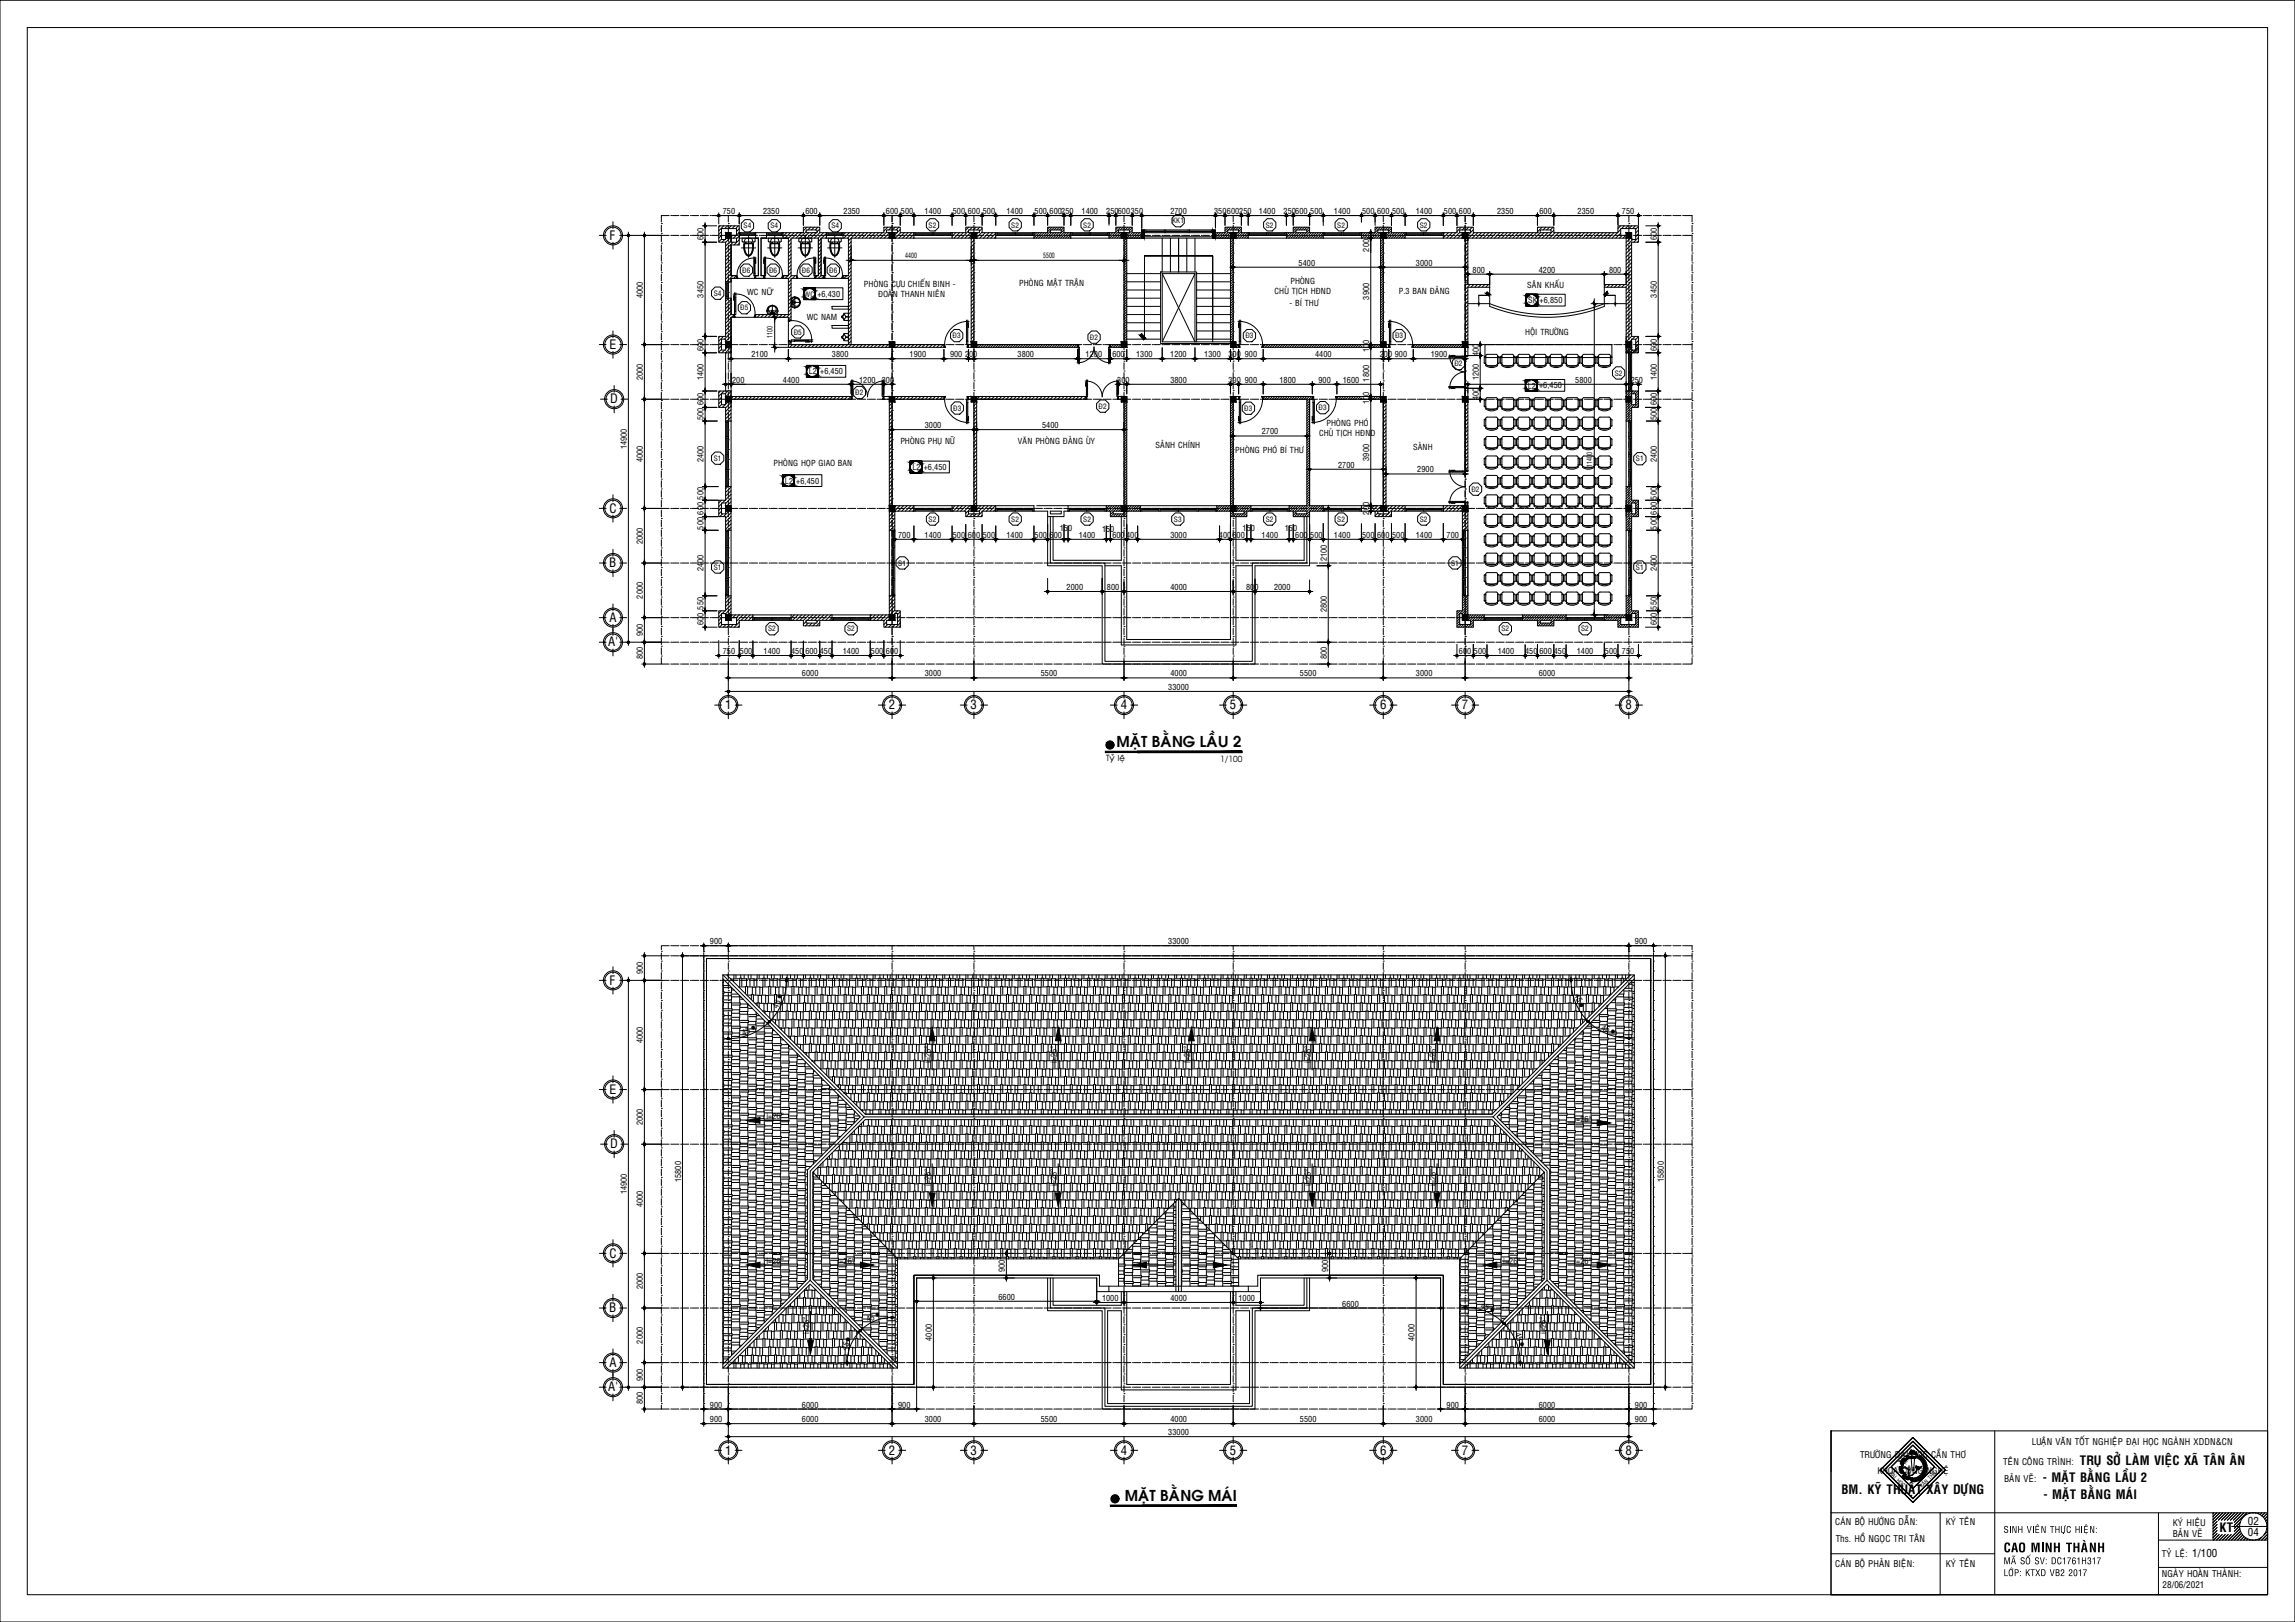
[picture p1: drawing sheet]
<svg xmlns="http://www.w3.org/2000/svg" width="841mm" height="594mm" viewBox="0 0 841 594" stroke-linecap="round" stroke-linejoin="round" font-family="sans-serif">
<defs><g id="words">
<g font-size="5.4">
<text x="409.1" y="273.5">MAË</text>
<text x="418.2" y="273.5">T BAÈ</text>
<text x="429.5" y="273.5">NG LAÀ</text>
<text x="446.3" y="273.5">U 2</text>
<text x="412.2" y="549.7">MAË</text>
<text x="421.3" y="549.7">T BAÈ</text>
<text x="432.6" y="549.7">NG MAÙ</text>
<text x="451.8" y="549.7">I</text>
</g>
<g font-size="4.7">
<text x="223.4" y="87.8">F</text>
<text x="223.3" y="127.8">E</text>
<text x="223.6" y="147.8">D</text>
<text x="223.4" y="187.8">C</text>
<text x="223.2" y="207.8">B</text>
<text x="223.4" y="227.8">A</text>
<text x="222.8" y="236.8">A'</text>
<text x="265.7" y="259.8">1</text>
<text x="325.7" y="259.8">2</text>
<text x="355.7" y="259.8">3</text>
<text x="410.7" y="259.8">4</text>
<text x="450.7" y="259.8">5</text>
<text x="505.7" y="259.8">6</text>
<text x="535.7" y="259.8">7</text>
<text x="595.7" y="259.8">8</text>
<text x="223.4" y="360.6">F</text>
<text x="223.3" y="400.6">E</text>
<text x="223.6" y="420.6">D</text>
<text x="223.4" y="460.6">C</text>
<text x="223.2" y="480.6">B</text>
<text x="223.4" y="500.6">A</text>
<text x="222.8" y="509.6">A'</text>
<text x="265.7" y="532.8">1</text>
<text x="325.7" y="532.8">2</text>
<text x="355.7" y="532.8">3</text>
<text x="410.7" y="532.8">4</text>
<text x="450.7" y="532.8">5</text>
<text x="505.7" y="532.8">6</text>
<text x="535.7" y="532.8">7</text>
<text x="595.7" y="532.8">8</text>
<text x="762.2" y="536.5">TRUÏ SÔÛ LAØM VIEÄ</text>
<text x="796.2" y="536.5">C XAÕ TAÂ</text>
<text x="812.6" y="536.5">N AÂ</text>
<text x="819.9" y="536.5">N</text>
<text x="748.6" y="542.7">- MAËT BAÈ</text>
<text x="767.7" y="542.7">NG LAÀ</text>
<text x="780.3" y="542.7">U 2</text>
<text x="674.8" y="547.3">BM. KYÕ THUAÄ</text>
<text x="702.1" y="547.3">T XAÂ</text>
<text x="711.5" y="547.3">Y DÖÏNG</text>
<text x="748.8" y="548.9">- MAËT BAÈ</text>
<text x="767.9" y="548.9">NG MAÙI</text>
<text x="813.4" y="561.2">KT</text>
<text x="734.2" y="568.5">CAO MINH THAØNH</text>
</g>
<g font-size="4">
<text x="823.8" y="558.5">02</text>
<text x="823.8" y="562.6">04</text>
<text x="803.4" y="570.3">1/100</text>
</g>
<g font-size="3.3">
<text x="744.6" y="529.3">LUAÄN VAÊN TOÁT NGHIEÄP ÑAÏI HOÏC NGAØNH XDDN&amp;CN</text>
<text x="681.6" y="534.1">TRÖÔØNG ÑAÏI HOÏC CAÀN THÔ</text>
<text x="734.1" y="536.5">TEÂN COÂNG TRÌNH:</text>
<text x="688" y="540">KHOA COÂNG NGHEÄ</text>
<text x="734.4" y="542.7">BAÛN VEÕ:</text>
<text x="672.6" y="558.7">CAÙN BOÄ HÖÔÙNG DAÃN:</text>
<text x="713" y="558.7">KYÙ TEÂN</text>
<text x="734" y="561.4">SINH VIEÂN THÖÏC HIEÄN:</text>
<text x="796.3" y="558.9">KYÙ HIEÄU</text>
<text x="796.3" y="562.9">BAÛN VEÕ</text>
<text x="672.7" y="564.6">Ths. HOÀ NGOÏC TRI TAÂN</text>
<text x="672.6" y="574.1">CAÙN BOÄ PHAÛN BIEÄN:</text>
<text x="713.1" y="574.1">KYÙ TEÂN</text>
<text x="734" y="572.9">MAÕ SOÁ SV: DC1761H317</text>
<text x="792.3" y="570.4">TYÛ LEÄ:</text>
<text x="734" y="577.3">LÔÙP: KTXD VB2 2017</text>
<text x="792.3" y="577.5">NGAØY HOAØN THAØNH:</text>
<text x="792.5" y="581.7">28/06/2021</text>
</g>
<text font-size="3.1" x="556.1" y="463">°</text>
<g font-size="3">
<text x="264.9" y="78.4">750</text>
<text x="279.6" y="78.4">2350</text>
<text x="295.1" y="78.4">600</text>
<text x="309.1" y="78.4">2350</text>
<text x="324.6" y="78.4">600</text>
<text x="330.1" y="78.4">500</text>
<text x="338.8" y="78.4">1400</text>
<text x="349.1" y="78.4">500</text>
<text x="354.6" y="78.4">600</text>
<text x="360.1" y="78.4">500</text>
<text x="368.8" y="78.4">1400</text>
<text x="379.1" y="78.4">500</text>
<text x="384.6" y="78.4">600250</text>
<text x="396.3" y="78.4">1400</text>
<text x="405.4" y="78.4">250600350</text>
<text x="428.9" y="78.4">2700</text>
<text x="444.9" y="78.4">350</text>
<text x="449.6" y="78.4">600250</text>
<text x="461.3" y="78.4">1400</text>
<text x="470.4" y="78.4">250600</text>
<text x="480.1" y="78.4">500</text>
<text x="488.8" y="78.4">1400</text>
<text x="499.1" y="78.4">500</text>
<text x="504.6" y="78.4">600</text>
<text x="510.1" y="78.4">500</text>
<text x="518.8" y="78.4">1400</text>
<text x="529.1" y="78.4">500</text>
<text x="534.6" y="78.4">600</text>
<text x="548.6" y="78.4">2350</text>
<text x="564.1" y="78.4">600</text>
<text x="578.1" y="78.4">2350</text>
<text x="594.4" y="78.4">750</text>
<text x="257.8" y="88" transform="rotate(-90 257.8 88)">600</text>
<text x="607.1" y="88" transform="rotate(-90 607.1 88)">600</text>
<text x="501.8" y="92.1" transform="rotate(-90 501.8 92.1)">200</text>
<text x="475.9" y="97.3">5400</text>
<text x="518.9" y="97.3">3000</text>
<text x="539.6" y="99.9">800</text>
<text x="563.9" y="99.9">4200</text>
<text x="589.6" y="99.9">800</text>
<text x="316.6" y="105">PHOØNG CÖÏU CHIEÁN BINH -</text>
<text x="373.5" y="104.9">PHOØNG MAÄT TRAÄN</text>
<text x="467.1" y="107.6">CHUÛ TÒCH HÑND</text>
<text x="472.9" y="103.9">PHOØNG</text>
<text x="512.6" y="107.8">P.3 BAN ÑAÛNG</text>
<text x="559.7" y="105.6">SAÂN KHAÁU</text>
<text x="235.6" y="109.2" transform="rotate(-90 235.6 109.2)">4000</text>
<text x="257.8" y="109" transform="rotate(-90 257.8 109)">3450</text>
<text x="273.8" y="108">WC NỮ</text>
<text x="299.5" y="108.7">+6,430</text>
<text x="321.8" y="108.8">ÑOAØN THANH NIEÂN</text>
<text x="472.5" y="112">- BÍ THÖ</text>
<text x="501.8" y="109.7" transform="rotate(-90 501.8 109.7)">3900</text>
<text x="560" y="111.1">SK</text>
<text x="564.2" y="111">+6,850</text>
<text x="607.1" y="109" transform="rotate(-90 607.1 109)">3450</text>
<text x="295.6" y="117.2">WC NAM</text>
<text x="559" y="122.8">HOÄI TRÖÔØNG</text>
<text x="257.8" y="128.5" transform="rotate(-90 257.8 128.5)">600</text>
<text x="275.4" y="130.8">2100</text>
<text x="304.9" y="130.8">3800</text>
<text x="333.3" y="130.8">1900</text>
<text x="348.1" y="130.8">900</text>
<text x="353.6" y="130.8">200</text>
<text x="372.9" y="130.8">3800</text>
<text x="397.8" y="130.8">1200</text>
<text x="407.6" y="130.8">600</text>
<text x="416.3" y="130.8">1300</text>
<text x="428.8" y="130.8">1200</text>
<text x="441.3" y="130.8">1300</text>
<text x="450.2" y="130.8">300</text>
<text x="456.1" y="130.8">900</text>
<text x="481.9" y="130.8">4400</text>
<text x="501.8" y="129" transform="rotate(-90 501.8 129)">100</text>
<text x="505.6" y="130.8">200</text>
<text x="511.1" y="130.8">900</text>
<text x="524.3" y="130.8">1900</text>
<text x="541.9" y="130.5" transform="rotate(-90 541.9 130.5)">400</text>
<text x="607.1" y="128.5" transform="rotate(-90 607.1 128.5)">600</text>
<text x="296.4" y="137.2">L2</text>
<text x="300.6" y="137.1">+6,450</text>
<text x="235.6" y="139.2" transform="rotate(-90 235.6 139.2)">2000</text>
<text x="257.8" y="139.3" transform="rotate(-90 257.8 139.3)">1400</text>
<text x="268.3" y="140.2">200</text>
<text x="286.9" y="140.2">4400</text>
<text x="314.8" y="140.2">1200</text>
<text x="323.2" y="140.2">300</text>
<text x="409.4" y="140.2">300</text>
<text x="428.9" y="140.2">3800</text>
<text x="450.2" y="140.2">300</text>
<text x="456.1" y="140.2">900</text>
<text x="468.8" y="140.2">1800</text>
<text x="483.1" y="140.2">900</text>
<text x="492.1" y="140.2">1600</text>
<text x="501.8" y="139.8" transform="rotate(-90 501.8 139.8)">1800</text>
<text x="541.9" y="139.3" transform="rotate(-90 541.9 139.3)">1200</text>
<text x="559.8" y="142.3">L2</text>
<text x="564" y="142.3">+6,450</text>
<text x="577.3" y="140.2">5800</text>
<text x="597.6" y="140.2">250</text>
<text x="607.1" y="139.3" transform="rotate(-90 607.1 139.3)">1400</text>
<text x="257.8" y="148.5" transform="rotate(-90 257.8 148.5)">600</text>
<text x="501.8" y="148" transform="rotate(-90 501.8 148)">100</text>
<text x="541.9" y="146.5" transform="rotate(-90 541.9 146.5)">400</text>
<text x="607.1" y="148.5" transform="rotate(-90 607.1 148.5)">600</text>
<text x="257.8" y="154" transform="rotate(-90 257.8 154)">500</text>
<text x="607.1" y="154" transform="rotate(-90 607.1 154)">500</text>
<text x="338.9" y="156.8">3000</text>
<text x="381.9" y="156.8">5400</text>
<text x="462.4" y="159.1">2700</text>
<text x="483.4" y="159.8">CHUÛ TÒCH HÑND</text>
<text x="486.1" y="156">PHOØNG PHOÙ</text>
<text x="229.7" y="164.6" transform="rotate(-90 229.7 164.6)">14900</text>
<text x="329.9" y="162.8">PHOØNG PHUÏ NÖÕ</text>
<text x="373" y="162.8">VAÊN PHOØNG ÑAÛNG UÛY</text>
<text x="423.4" y="163.9">SAÛNH CHÍNH</text>
<text x="452.7" y="165.7">PHOØNG PHOÙ BÍ THÖ</text>
<text x="517.8" y="165">SAÛNH</text>
<text x="235.6" y="169.2" transform="rotate(-90 235.6 169.2)">4000</text>
<text x="257.8" y="169.2" transform="rotate(-90 257.8 169.2)">2400</text>
<text x="283.4" y="170.5">PHOØNG HOÏP GIAO BAN</text>
<text x="334.3" y="172.2">L2</text>
<text x="338.5" y="172.1">+6,450</text>
<text x="490.4" y="171.3">2700</text>
<text x="501.8" y="168.7" transform="rotate(-90 501.8 168.7)">3900</text>
<text x="519.4" y="173.1">2900</text>
<text x="607.1" y="169.2" transform="rotate(-90 607.1 169.2)">2400</text>
<text x="287.6" y="177.2">L2</text>
<text x="291.8" y="177.1">+6,450</text>
<text x="257.8" y="183" transform="rotate(-90 257.8 183)">500</text>
<text x="607.1" y="183" transform="rotate(-90 607.1 183)">500</text>
<text x="257.8" y="188.5" transform="rotate(-90 257.8 188.5)">600</text>
<text x="501.8" y="188.5" transform="rotate(-90 501.8 188.5)">200</text>
<text x="607.1" y="188.5" transform="rotate(-90 607.1 188.5)">600</text>
<text x="257.8" y="194" transform="rotate(-90 257.8 194)">500</text>
<text x="329.1" y="197">700</text>
<text x="338.8" y="197">1400</text>
<text x="349.1" y="197">500</text>
<text x="354.6" y="197">600</text>
<text x="360.1" y="197">500</text>
<text x="368.8" y="197">1400</text>
<text x="379.1" y="197">500</text>
<text x="384.6" y="197">600</text>
<text x="388.3" y="194.6">150</text>
<text x="395.3" y="197">1400</text>
<text x="403.8" y="194.7">150</text>
<text x="407.6" y="197">600400</text>
<text x="428.9" y="197">3000</text>
<text x="446.7" y="197">400</text>
<text x="451.6" y="197">600</text>
<text x="455.3" y="194.6">150</text>
<text x="462.3" y="197">1400</text>
<text x="470.8" y="194.6">150</text>
<text x="474.6" y="197">600</text>
<text x="480.1" y="197">500</text>
<text x="488.8" y="197">1400</text>
<text x="499.1" y="197">500</text>
<text x="504.6" y="197">600</text>
<text x="510.1" y="197">500</text>
<text x="518.8" y="197">1400</text>
<text x="530.1" y="197">700</text>
<text x="607.1" y="194" transform="rotate(-90 607.1 194)">500</text>
<text x="235.6" y="199.2" transform="rotate(-90 235.6 199.2)">2000</text>
<text x="257.8" y="209.2" transform="rotate(-90 257.8 209.2)">2400</text>
<text x="486.2" y="205.6" transform="rotate(-90 486.2 205.6)">2100</text>
<text x="607.1" y="209.2" transform="rotate(-90 607.1 209.2)">2400</text>
<text x="235.6" y="219.2" transform="rotate(-90 235.6 219.2)">2000</text>
<text x="390.9" y="216.1">2000</text>
<text x="405.6" y="216.1">800</text>
<text x="428.9" y="216.1">4000</text>
<text x="456.6" y="216.1">800</text>
<text x="466.9" y="216.1">2000</text>
<text x="257.8" y="223.2" transform="rotate(-90 257.8 223.2)">550</text>
<text x="486.2" y="224.2" transform="rotate(-90 486.2 224.2)">2800</text>
<text x="607.1" y="223.2" transform="rotate(-90 607.1 223.2)">550</text>
<text x="235.6" y="233" transform="rotate(-90 235.6 233)">900</text>
<text x="257.8" y="229" transform="rotate(-90 257.8 229)">600</text>
<text x="607.1" y="229" transform="rotate(-90 607.1 229)">600</text>
<text x="264.9" y="239.5">750</text>
<text x="271.1" y="239.5">500</text>
<text x="279.8" y="239.5">1400</text>
<text x="289.9" y="239.5">450</text>
<text x="295.1" y="239.5">600</text>
<text x="300.4" y="239.5">450</text>
<text x="308.8" y="239.5">1400</text>
<text x="319.1" y="239.5">500</text>
<text x="324.6" y="239.5">600</text>
<text x="534.6" y="239.5">600</text>
<text x="540.2" y="239.5">500</text>
<text x="548.8" y="239.5">1400</text>
<text x="558.9" y="239.5">450</text>
<text x="564.1" y="239.5">600</text>
<text x="569.4" y="239.5">450</text>
<text x="577.8" y="239.5">1400</text>
<text x="588.1" y="239.5">500</text>
<text x="594.4" y="239.5">750</text>
<text x="235.6" y="241.5" transform="rotate(-90 235.6 241.5)">800</text>
<text x="486.2" y="241.5" transform="rotate(-90 486.2 241.5)">800</text>
<text x="293.9" y="247.7">6000</text>
<text x="338.9" y="247.7">3000</text>
<text x="381.4" y="247.7">5500</text>
<text x="428.9" y="247.7">4000</text>
<text x="476.4" y="247.7">5500</text>
<text x="518.9" y="247.7">3000</text>
<text x="563.9" y="247.7">6000</text>
<text x="428.1" y="252.7">33000</text>
<text x="405.3" y="278.8">Tyû leä</text>
<text x="447.2" y="279">1/100</text>
<text x="260.1" y="345.8">900</text>
<text x="428.1" y="345.8">33000</text>
<text x="599.1" y="345.8">900</text>
<text x="235.6" y="356.8" transform="rotate(-90 235.6 356.8)">900</text>
<text x="576.9" y="364.6" transform="rotate(67 576.9 364.6)">45°</text>
<text x="285.1" y="369.4" transform="rotate(-67 285.1 369.4)">45°</text>
<text x="586.7" y="377.2" transform="rotate(22 586.7 377.2)">45°</text>
<text x="235.6" y="382.1" transform="rotate(-90 235.6 382.1)">4000</text>
<text x="272.5" y="379.3" transform="rotate(-22 272.5 379.3)">45°</text>
<text x="341.2" y="389.4" transform="rotate(-90 341.2 389.4)">i=26°</text>
<text x="387.3" y="389.4" transform="rotate(-90 387.3 389.4)">i=26°</text>
<text x="436.1" y="389.4" transform="rotate(-90 436.1 389.4)">i=26°</text>
<text x="480.4" y="389.4" transform="rotate(-90 480.4 389.4)">i=26°</text>
<text x="526.2" y="389.4" transform="rotate(-90 526.2 389.4)">i=26°</text>
<text x="235.6" y="412.1" transform="rotate(-90 235.6 412.1)">2000</text>
<text x="280.9" y="410">i=26°</text>
<text x="577" y="410.9">i=26°</text>
<text x="229.7" y="437.4" transform="rotate(-90 229.7 437.4)">14900</text>
<text x="249.6" y="432.9" transform="rotate(-90 249.6 432.9)">15800</text>
<text x="341.2" y="434.5" transform="rotate(-90 341.2 434.5)">i=26°</text>
<text x="387.3" y="434.5" transform="rotate(-90 387.3 434.5)">i=26°</text>
<text x="480.4" y="434.5" transform="rotate(-90 480.4 434.5)">i=26°</text>
<text x="526.2" y="434.5" transform="rotate(-90 526.2 434.5)">i=26°</text>
<text x="609.7" y="432.9" transform="rotate(-90 609.7 432.9)">15800</text>
<text x="235.6" y="442.1" transform="rotate(-90 235.6 442.1)">4000</text>
<text x="280.9" y="463">i=26°</text>
<text x="307" y="463">i=26°</text>
<text x="368.2" y="465.8" transform="rotate(-90 368.2 465.8)">900</text>
<text x="486.7" y="465.8" transform="rotate(-90 486.7 465.8)">900</text>
<text x="550.9" y="463">i=26</text>
<text x="577" y="463">i=26°</text>
<text x="235.6" y="472.1" transform="rotate(-90 235.6 472.1)">2000</text>
<text x="365.9" y="476.1">6600</text>
<text x="403.8" y="476.5">1000</text>
<text x="428.9" y="476.5">4000</text>
<text x="453.8" y="476.5">1000</text>
<text x="491.9" y="478.5">6600</text>
<text x="542.4" y="478.9" transform="rotate(22 542.4 478.9)">45°</text>
<text x="318" y="484.3" transform="rotate(-22 318 484.3)">45°</text>
<text x="296.6" y="488.5" transform="rotate(-90 296.6 488.5)">i=26°</text>
<text x="341.5" y="491.1" transform="rotate(-90 341.5 491.1)">4000</text>
<text x="518.4" y="491.1" transform="rotate(-90 518.4 491.1)">4000</text>
<text x="555.1" y="488.7" transform="rotate(67 555.1 488.7)">45°</text>
<text x="566.6" y="488.5" transform="rotate(-90 566.6 488.5)">i=26°</text>
<text x="235.6" y="492.1" transform="rotate(-90 235.6 492.1)">2000</text>
<text x="310.2" y="494.9" transform="rotate(-67 310.2 494.9)">45°</text>
<text x="235.6" y="505.8" transform="rotate(-90 235.6 505.8)">900</text>
<text x="235.6" y="514.4" transform="rotate(-90 235.6 514.4)">800</text>
<text x="260.1" y="515.5">900</text>
<text x="293.9" y="515.5">6000</text>
<text x="329.1" y="515.5">900</text>
<text x="530.1" y="515.5">900</text>
<text x="563.9" y="515.5">6000</text>
<text x="599.1" y="515.5">900</text>
<text x="260.1" y="520.9">900</text>
<text x="293.9" y="520.9">6000</text>
<text x="338.9" y="520.9">3000</text>
<text x="381.4" y="520.9">5500</text>
<text x="428.9" y="520.9">4000</text>
<text x="476.4" y="520.9">5500</text>
<text x="518.9" y="520.9">3000</text>
<text x="563.9" y="520.9">6000</text>
<text x="599.1" y="520.9">900</text>
<text x="428.1" y="525.7">33000</text>
</g>
<g font-size="2.7">
<text x="272.5" y="83.7">S4</text>
<text x="282.3" y="83.7">S4</text>
<text x="304.7" y="83.7">S4</text>
<text x="340.3" y="83.3">S2</text>
<text x="370.6" y="83.3">S2</text>
<text x="397" y="83.3">S2</text>
<text x="429.6" y="81.8">KK1</text>
<text x="463.9" y="83.3">S2</text>
<text x="490.1" y="83.3">S2</text>
<text x="520.3" y="83.3">S2</text>
<text x="331.8" y="94.6">4400</text>
<text x="382.3" y="94.6">5500</text>
<text x="272" y="99.9">Ñ6</text>
<text x="281.8" y="99.9">Ñ6</text>
<text x="293.9" y="99.9">Ñ6</text>
<text x="303.9" y="99.9">Ñ6</text>
<text x="261.6" y="108.4">S4</text>
<text x="271.3" y="113.7">Ñ5</text>
<text x="294.7" y="108.9">WC</text>
<text x="283.1" y="123.9" transform="rotate(-90 283.1 123.9)">1100</text>
<text x="290.9" y="122.6">Ñ5</text>
<text x="349.1" y="123.9">Ñ3</text>
<text x="399.4" y="124.5">Ñ2</text>
<text x="456.4" y="123.9">Ñ3</text>
<text x="511.2" y="123.9">Ñ3</text>
<text x="533" y="134.1">Ñ2</text>
<text x="591.7" y="137.6">S2</text>
<text x="313.4" y="144.8">Ñ2</text>
<text x="402.6" y="149.7">Ñ2</text>
<text x="349.3" y="150.4">Ñ3</text>
<text x="456" y="150.5">Ñ3</text>
<text x="483.2" y="150.3">Ñ3</text>
<text x="261.6" y="168.8">S1</text>
<text x="583.5" y="170.9" transform="rotate(-90 583.5 170.9)">11400</text>
<text x="599.5" y="169">S1</text>
<text x="539.2" y="180.2">Ñ2</text>
<text x="340.3" y="191.1">S2</text>
<text x="370.6" y="191.1">S2</text>
<text x="397" y="191.1">S2</text>
<text x="430.2" y="191.1">S3</text>
<text x="463.9" y="191.1">S2</text>
<text x="490.1" y="191.1">S2</text>
<text x="520.3" y="191.1">S2</text>
<text x="261.6" y="208.7">S1</text>
<text x="329.2" y="207.2">S1</text>
<text x="531.7" y="207.2">S1</text>
<text x="599.5" y="208.7">S1</text>
<text x="281.5" y="231.3">S2</text>
<text x="310.5" y="231.3">S2</text>
<text x="550.2" y="231.3">S2</text>
<text x="579.4" y="231.3">S2</text>
</g>
<g font-size="2">
<text x="692.2" y="539.8" transform="rotate(44 692.2 539.8)">ÑAÏ</text>
<text x="693.9" y="541.4" transform="rotate(44 693.9 541.4)">I HOÏ</text>
<text x="696.5" y="544" transform="rotate(44 696.5 544)">C</text>
<text x="704.3" y="545" transform="rotate(-44 704.3 545)">CAÀ</text>
<text x="706" y="543.4" transform="rotate(-44 706 543.4)">N THÔ</text>
</g>
</g></defs>
<!-- layer: DOOR -->
<g fill="none" stroke="#000" stroke-width=".37">
<path d="M270.9 85.2h6v1h-6zM271.4 85.8h5M271.4 85.6h5M271.4 85.2v1M276.2 94.5h.5v1.1h-.5zM276.2 94.1v.4M276.2 95.6v4.4M276.4 85.2v1M276.5 95.6v4.4M276.7 95h.2v1.5zM276.7 94.1v.4M276.7 95.4v4.6"/>
<path d="M276.7 94.5h.4M276.7 94.5a6 6 0 0 0-6.6 6.6M279.7 94.5h.4M279.9 95h.2l-.2 1.5zM280.1 94.5h.5v1.1h-.5zM280.1 94.1v.4M280.1 95.4v4.6M280.1 94.5a6 6 0 0 1 6.6 6.6M280.3 95.6v4.4M280.6 94.1v.4M280.6 95.6v4.4M280.9 85.2h6v1h-6z"/>
<path d="M281.4 85.8h5M281.4 85.6h5M281.4 85.2v1M286.4 85.2v1M298.2 94.5h.5v1.1h-.5zM298.2 94.1v.4M298.2 95.6v4.4M298.5 95.6v4.4M298.7 95h.2v1.5zM298.7 94.5h.4M298.7 94.1v.4M298.7 95.4v4.6"/>
<path d="M298.7 94.5a6 6 0 0 0-6.6 6.6M301.7 94.5h.4M301.9 95h.2l-.2 1.5zM302.1 94.5h.5v1.1h-.5zM302.1 94.1v.4M302.1 95.4v4.6M302.1 94.5a6 6 0 0 1 6.6 6.6M302.3 95.6v4.4M302.6 94.1v.4M302.6 95.6v4.4M302.9 85.2h6v1h-6zM303.4 85.8h5"/>
<path d="M303.4 85.6h5M303.4 85.2v1M308.4 85.2v1M334.9 85.2h14v1h-14zM335.4 85.2v1M335.4 85.8h6.3M335.4 85.6h6.3M341.7 85.2v1M342.2 85.2v1M342.2 85.8h6.2M342.2 85.6h6.2M348.4 85.2v1"/>
<path d="M364.9 85.2h14v1h-14zM365.4 85.2v1M365.4 85.8h6.3M365.4 85.6h6.3M371.7 85.2v1M372.2 85.2v1M372.2 85.8h6.2M372.2 85.6h6.2M378.4 85.2v1M392.4 85.2h14v1h-14zM392.9 85.8h6.3M392.9 85.6h6.3"/>
<path d="M392.9 85.2v1M399.2 85.2v1M399.7 85.8h6.2M399.7 85.6h6.2M399.7 85.2v1M405.9 85.2v1M419.4 84.2h25v1h-25zM419.9 84.2v1M419.9 84.8h6.8M419.9 84.6h6.8M426.7 84.2v1M427.2 84.8h8.2"/>
<path d="M427.2 84.6h8.2M427.2 84.2v1M435.4 84.2v1M435.9 84.2v1M435.9 84.8h8M435.9 84.6h8M443.9 84.2v1M457.4 85.2h14v1h-14zM457.9 85.8h6.3M457.9 85.6h6.3M457.9 85.2v1M464.2 85.2v1"/>
<path d="M464.7 85.8h6.2M464.7 85.6h6.2M464.7 85.2v1M470.9 85.2v1M484.9 85.2h14v1h-14zM485.4 85.2v1M485.4 85.8h6.3M485.4 85.6h6.3M491.7 85.2v1M492.2 85.2v1M492.2 85.8h6.2M492.2 85.6h6.2"/>
<path d="M498.4 85.2v1M514.9 85.2h14v1h-14zM515.4 85.2v1M515.4 85.8h6.3M515.4 85.6h6.3M521.7 85.2v1M522.2 85.2v1M522.2 85.8h6.2M522.2 85.6h6.2M528.4 85.2v1M265.9 103.7h1M265.9 103.2h1v6h-1z"/>
<path d="M265.9 108.7h1M266.3 103.7v5M266.5 103.7v5M268.7 107.7h.5M268.9 108.2h.3l-.3 .3v1.4zM268.9 115.2h.3l.2 1h-.5zM269.2 107.7h.5v1.2h-.5zM269.2 114h.5v1.2h-.5zM269.2 107.2v.5M269.2 108.7v5.3M269.2 107.7a6.9 6.9 0 0 1 7.5 7.5M269.4 108.9v5.1"/>
<path d="M269.4 116.2h7M269.7 107.2v.5M269.7 108.9v5.1M269.9 101.1l.4 .4v.5h-.4zM276.2 100h.5v1.1h-.5zM276.6 115.2h.3v1h-.5zM276.7 101.1h.2v.9h-.4zM279.9 101.1l.4 .4v.5h-.4zM280.1 100h.5v1.1h-.5zM286.7 101.1h.2v.9h-.4zM288.9 117.2h1v.3l-1 .2zM288.9 117.7v7"/>
<path d="M289.9 117.5a6.9 6.9 0 0 1 7.5 7.5M291.9 101.1h.2l.2 .9h-.4zM298.2 100h.5v1.1h-.5zM298.7 101.1h.2v.9h-.4zM301.9 101.1h.2l.2 .9h-.4zM302.1 100h.5v1.1h-.5zM308.7 101.1h.2v.9h-.4zM354.2 117.7h.5v1.2h-.5zM354.2 117.2v.5M354.2 118.9v6.1M354.4 118.9v6.1M354.7 118.2h.2v1.7z"/>
<path d="M354.7 117.7h.5M354.7 117.2v.5M354.7 118.7v6.3M354.7 117.7a8.5 8.5 0 0 0-8.5 8.5M453.7 117.7h.5M453.9 118.2h.3l-.3 .3v1.4zM454.2 117.7h.5v1.2h-.5zM454.2 117.2v.5M454.2 118.7v6.3M454.2 117.7a8.5 8.5 0 0 1 8.5 8.5M454.4 118.9v6.1M454.7 117.2v.5"/>
<path d="M454.7 118.9v6.1M508.7 117.7h.5M508.9 118.2h.3l-.3 .3v1.4zM509.2 117.7h.5v1.2h-.5zM509.2 117.2v.5M509.2 118.7v6.3M509.2 117.7a8.5 8.5 0 0 1 8.5 8.5M509.4 118.9v6.1M509.7 117.2v.5M509.7 118.9v6.1M288.9 124.7h.5l.5 .5h-1zM289.9 124.5h1.2v.5h-1.2z"/>
<path d="M291.1 125h5.3M291.1 124.5h5.1M291.1 124.7h5.1M295.2 125.2l1.7-.2v.2zM296.2 124.5h1.2v.5h-1.2zM297.4 125h.5M297.4 124.5h.5M297.4 125v.5M311.7 139.6h.4M312.1 139.6h.4v1h-.4zM312.1 139.1v.5M312.1 139.6a5.8 5.8 0 0 1 5.8 5.8 5.8 5.8 0 0 1 5.8-5.8"/>
<path d="M312.5 139.1v.5M323.3 139.6h.4v1h-.4zM323.3 139.1v.5M323.7 139.1v.5M323.7 139.6h.4M345.9 126.2h.3l.2 1h-.5zM354.2 125h.5v1.2h-.5zM354.7 126.2h.2v1h-.5zM394.7 132.9h.4M394.9 131l.2 1.4h-.2zM394.9 126.2h.4l-.2 .9h-.2zM395.1 127.1h.5v1h-.5z"/>
<path d="M395.1 131.8h.5v1.1h-.5zM395.1 128.1v3.9M395.1 132.9v.4M395.1 132.9a5.8 5.8 0 0 0 5.8-5.8 5.8 5.8 0 0 0 5.8 5.8M395.3 128.1v3.7M395.6 128.1v3.7M395.6 132.9v.4M397.7 139.6h.4M398.1 139.6h.4v1h-.4zM398.1 139.1v.5M398.1 139.6a5.8 5.8 0 0 1 5.8 5.8 5.8 5.8 0 0 1 5.8-5.8M398.5 139.1v.5"/>
<path d="M406.3 127.1h.4v1h-.4zM406.3 131.8h.4v1.1h-.4zM406.3 128.1v3.7M406.3 132.9v.4M406.5 126.2h.4v.9l-.4-.5zM406.5 128.1v3.7M406.7 128.1v3.9M406.7 132.9v.4M406.7 132.9h.4M406.9 131v1.4h-.2zM409.3 139.6h.4v1h-.4zM409.3 139.1v.5"/>
<path d="M409.7 139.6h.4M409.7 139.1v.5M453.9 126.2h.3l.2 1h-.5zM454.2 125h.5v1.2h-.5zM462.7 126.2h.2v1h-.5zM508.9 126.2h.3l.2 1h-.5zM509.2 125h.5v1.2h-.5zM517.7 126.2h.2v1h-.5zM530.8 130.9h.5M530.8 130.4h.5M531.3 130.4a5.8 5.8 0 0 0 5.8 5.8 5.8 5.8 0 0 0-5.8 5.8M531.3 130.4h1v.5h-1z"/>
<path d="M531.3 130v.4M531.7 130.2h1.5l-1.5 .2zM532.1 130.4h3.9M532.3 130.6h3.7M532.3 130.9h3.7M536 130.4h1.1v.5h-1.1zM536.9 130.2h1v.4l-1-.2zM596.9 129.2h1v14h-1zM596.9 129.7h1M596.9 136.5h1M596.9 136h1M597.3 129.7v6.3"/>
<path d="M597.3 136.5v6.2M597.5 129.7v6.3M597.5 136.5v6.2M265.9 154.7h1M265.9 154.2h1v24h-1zM265.9 160h1M266.3 154.7v5.3M266.5 154.7v5.3M311.9 140h.2l-.2 1.5zM311.9 145.2h.2l.2 1h-.4zM312.1 144.3h.4v1.1h-.4zM312.1 140.4v3.9"/>
<path d="M312.3 140.6v3.7M312.5 140.6v3.7M323.3 144.3h.4v.9h-.4zM323.3 140.6v3.7M323.5 140.6v3.7M323.7 145.2h.2v1h-.4zM323.7 140h.2v1.5zM323.7 140.4v3.9M345.9 145.2h.5l-.2 1h-.3zM346.2 146.2a8.5 8.5 0 0 0 8.5 8.5M354.2 146.2h.5v1.2h-.5zM354.2 153.5h.5v1.2h-.5z"/>
<path d="M354.2 147.4v6.1M354.2 154.7v.5M354.4 145.2h.5v1l-.5-.5zM354.4 147.4v6.1M354.7 147.4v6.3M354.7 154.7v.5M354.7 154.7h.5M354.9 152.5v1.7h-.2l.2-.3zM397.9 140h.2l-.2 1.5zM397.9 145.2l.4 .5v.5h-.4zM398.1 144.3h.4v1.1h-.4zM398.1 140.4v3.9"/>
<path d="M398.3 140.6v3.7M398.5 140.6v3.7M409.3 144.3h.4v.9h-.4zM409.3 140.6v3.7M409.5 140.6v3.7M409.7 145.2h.2v1h-.4zM409.7 140h.2v1.5zM409.7 140.4v3.9M453.7 154.7h.5M453.9 152.5l.3 1.7h-.3zM453.9 145.2h.5l-.2 1h-.3zM454.2 146.2h.5v1.2h-.5z"/>
<path d="M454.2 153.5h.5v1.2h-.5zM454.2 147.4v6.3M454.2 154.7v.5M454.4 147.4v6.1M454.7 147.4v6.1M454.7 154.7v.5M462.4 145.2h.5v1l-.5-.5zM462.7 146.2a8.5 8.5 0 0 1-8.5 8.5M480.7 154.7h.5M480.9 152.5l.3 1.7h-.3zM480.9 145.2h.5l-.2 1h-.3zM481.2 146.2h.5v1.2h-.5z"/>
<path d="M481.2 153.5h.5v1.2h-.5zM481.2 147.4v6.3M481.2 154.7v.5M481.4 147.4v6.1M481.7 147.4v6.1M481.7 154.7v.5M489.4 145.2h.5v1h-.2zM489.7 146.2a8.5 8.5 0 0 1-8.5 8.5M530.8 141.6h.5M530.8 142h.5M531.3 141.6h1v.4h-1zM531.3 142v.4"/>
<path d="M531.7 142l1.5 .2h-1.5zM532.1 142h3.9M532.3 141.8h3.7M532.3 141.6h3.7M536 141.6h.9v.4h-.9zM536.9 142l1-.2v.4h-1zM596.9 154.7h1M596.9 154.2h1v24h-1zM596.9 160h1M596.9 142.7h1M597.3 154.7v5.3M597.5 154.7v5.3"/>
<path d="M265.9 166.5h1M265.9 166h1M265.9 177.7h1M265.9 172.5h1M265.9 172h1M265.9 160.5h1M266.3 160.5v5.5M266.3 166.5v5.5M266.3 172.5v5.2M266.5 160.5v5.5M266.5 166.5v5.5M266.5 172.5v5.2"/>
<path d="M530.8 172.5h.5M530.8 172.9h.5M531.3 172.5a5.8 5.8 0 0 0 5.8 5.8 5.8 5.8 0 0 0-5.8 5.8M531.3 172.5h1v.4h-1zM531.3 172.1v.4M531.7 172.3h1.5l-1.5 .2zM532.1 172.5h3.9M532.3 172.7h3.7M532.3 172.9h3.7M536 172.5h1.1v.4h-1.1zM536.9 172.3h1v.4l-1-.2zM596.9 166.5h1"/>
<path d="M596.9 166h1M596.9 177.7h1M596.9 172.5h1M596.9 172h1M596.9 160.5h1M597.3 160.5v5.5M597.3 166.5v5.5M597.3 172.5v5.2M597.5 160.5v5.5M597.5 166.5v5.5M597.5 172.5v5.2M265.9 194.2h1v24h-1z"/>
<path d="M265.9 200h1M265.9 194.7h1M266.3 194.7v5.3M266.5 194.7v5.3M326.9 194.2h1v24h-1zM326.9 200h1M326.9 194.7h1M327.3 194.7v5.3M327.5 194.7v5.3M334.9 186.2h14v1h-14zM335.4 186.8h6.3M335.4 186.6h6.3"/>
<path d="M335.4 186.2v1M341.7 186.2v1M342.2 186.8h6.2M342.2 186.6h6.2M342.2 186.2v1M348.4 186.2v1M364.9 186.2h14v1h-14zM365.4 186.8h6.3M365.4 186.6h6.3M365.4 186.2v1M371.7 186.2v1M372.2 186.8h6.2"/>
<path d="M372.2 186.6h6.2M372.2 186.2v1M378.4 186.2v1M391.4 186.2h14v1h-14zM391.9 186.8h6.3M391.9 186.6h6.3M391.9 186.2v1M398.2 186.2v1M398.7 186.8h6.2M398.7 186.6h6.2M398.7 186.2v1M404.9 186.2v1"/>
<path d="M417.9 186.2h28v1h-28zM418.4 186.2v1M418.4 186.8h6.3M418.4 186.6h6.3M424.7 186.2v1M425.2 186.8h6.2M425.2 186.6h6.2M425.2 186.2v1M431.4 186.2v1M431.9 187.2v-1v1M431.9 186.2v1M431.9 186.8h6.8"/>
<path d="M431.9 186.6h6.8M438.7 186.2v1M439.2 186.8h6.2M439.2 186.6h6.2M439.2 186.2v1M445.4 186.2v1M458.4 186.2h14v1h-14zM458.9 186.8h6.3M458.9 186.6h6.3M458.9 186.2v1M465.2 186.2v1M465.7 186.8h6.2"/>
<path d="M465.7 186.6h6.2M465.7 186.2v1M471.9 186.2v1M484.9 186.2h14v1h-14zM485.4 186.8h6.3M485.4 186.6h6.3M485.4 186.2v1M491.7 186.2v1M492.2 186.8h6.2M492.2 186.6h6.2M492.2 186.2v1M498.4 186.2v1"/>
<path d="M514.9 186.2h14v1h-14zM515.4 186.8h6.3M515.4 186.6h6.3M515.4 186.2v1M521.7 186.2v1M522.2 186.8h6.2M522.2 186.6h6.2M522.2 186.2v1M528.4 186.2v1M530.8 183.6h.5M530.8 184.1h.5M531.3 183.6h1v.5h-1z"/>
<path d="M531.3 184.1v.4M531.7 184.1l1.5 .2h-1.5zM532.1 184.1h3.9M532.3 183.9h3.7M532.3 183.6h3.7M535.9 194.2h1v24h-1zM535.9 200h1M535.9 194.7h1M536 183.6h.9v.5h-.9zM536.3 194.7v5.3M536.5 194.7v5.3M536.9 184.1l1-.2v.4h-1z"/>
<path d="M596.9 194.2h1v24h-1zM596.9 200h1M596.9 194.7h1M597.3 194.7v5.3M597.5 194.7v5.3M265.9 206.5h1M265.9 206h1M265.9 217.7h1M265.9 212.5h1M265.9 212h1M265.9 200.5h1M266.3 200.5v5.5"/>
<path d="M266.3 206.5v5.5M266.3 212.5v5.2M266.5 200.5v5.5M266.5 206.5v5.5M266.5 212.5v5.2M326.9 206.5h1M326.9 206h1M326.9 217.7h1M326.9 212.5h1M326.9 212h1M326.9 200.5h1M327.3 200.5v5.5"/>
<path d="M327.3 206.5v5.5M327.3 212.5v5.2M327.5 200.5v5.5M327.5 206.5v5.5M327.5 212.5v5.2M535.9 206.5h1M535.9 206h1M535.9 217.7h1M535.9 212.5h1M535.9 212h1M535.9 200.5h1M536.3 200.5v5.5"/>
<path d="M536.3 206.5v5.5M536.3 212.5v5.2M536.5 200.5v5.5M536.5 206.5v5.5M536.5 212.5v5.2M596.9 206.5h1M596.9 206h1M596.9 217.7h1M596.9 212.5h1M596.9 212h1M596.9 200.5h1M597.3 200.5v5.5"/>
<path d="M597.3 206.5v5.5M597.3 212.5v5.2M597.5 200.5v5.5M597.5 206.5v5.5M597.5 212.5v5.2M275.9 226.2h14v1h-14zM276.4 226.2v1M276.4 226.8h6.2M276.4 226.6h6.2M282.6 226.2v1M283.2 226.8h6.2M283.2 226.6h6.2"/>
<path d="M283.2 226.2v1M289.4 226.2v1M304.9 226.2h14v1h-14zM305.4 226.8h6.3M305.4 226.6h6.3M305.4 226.2v1M311.7 226.2v1M312.2 226.8h6.2M312.2 226.6h6.2M312.2 226.2v1M318.4 226.2v1M543.9 226.2h14v1h-14z"/>
<path d="M544.4 226.8h6.3M544.4 226.6h6.3M544.4 226.2v1M550.7 226.2v1M551.2 226.8h6.2M551.2 226.6h6.2M551.2 226.2v1M557.4 226.2v1M573.9 226.2h14v1h-14zM574.4 226.8h6.3M574.4 226.6h6.3M574.4 226.2v1"/>
<path d="M580.7 226.2v1M581.2 226.8h6.2M581.2 226.6h6.2M581.2 226.2v1M587.4 226.2v1"/>
</g>
<!-- layer: TUONG -->
<g fill="none" stroke="#000" stroke-width=".37">
<path d="M263.4 82.7h7.5v7h-3v11.3h2v1h-2v1.2h-2v-14.5h-2.5zM266.9 86.2h3v-2.5h-5.5v4h1.5v-.5M267.9 86.2v2.5h2v-1.5h-2M276.9 85.2h4v2h-2v13.8h1v1h-3v-1h1v-13.8h-1zM292.2 85.2h2.2M298.4 85.2h1v-1h-4v1h4M324.9 84.2h4v1h-4zM348.9 85.2h5v-2h6v2h5v2h-16zM354.9 84.2h4v1h-4zM355.9 87.2v38M356.9 87.2v38M378.9 85.2h5v-2h6v2h2.5v2h-13.5z"/>
<path d="M384.9 84.2h4v1h-4zM409.9 84.2h4v1h-4zM412.9 87.2h6.5v-2h-4.5v-2h-6v2h-2.5v2h5.5v40M412.9 87.2h6.5M412.9 87.2v40h-6v-1h6M418.4 84.2h1v3h-1zM444.4 84.2h1v3h-1zM444.4 87.2h6.5M449.9 84.2h4v1h-4zM450.9 87.2h-6.5v-2h4.5v-2h6v2h2.5v2h-5.5v38M450.9 87.2v38M471.4 85.2h2.5v-2h6v2h5v2h-13.5z"/>
<path d="M474.9 84.2h4v1h-4zM498.9 85.2h5v-2h6v2h5v2h-16zM504.9 84.2h4v1h-4zM505.9 87.2v38M506.9 87.2v38M534.9 84.2h4v1h-4zM536.9 88.2v-1v38M536.9 87.2h1M537.9 88.2v-1v17h8v1h-8v20M563.4 85.2h-23.5v-2h-6v2h-5v2h67v17h-8v1h8v24M563.4 85.2v-2h6v2h23.5v-2.5h7.5v6h-2.5v34.5h2.5v6h-2.5M563.4 85.2h.1"/>
<path d="M564.4 84.2h4v1h-4zM595.9 86.2h-2v-2.5h5.5v4h-1.5v-.5M265.9 109.2h2v6h1v1h-1v13h-4.5v-6h2.5zM286.9 102h2v13.2h-12v1h12v1.3M288.9 101v-13.8h-2v-2h7.5v-2h6v2h2.5v2h-2v13.8h1v1h-3v-1h1v-13.8h-10v13.8h2v1h-2v15.5M288.9 101h-2v1M288.9 117.2h1M310.9 101v-13.8h-2v-2h15v-2h6v2h5v2h-23v39h34v1h-57v-2h1v1h21v-24.2h-2M310.9 101h-2v1M264.4 124.2h1.5v4h-1.5zM265.9 129.2h.1M354.9 126.2h40v1h-40z"/>
<path d="M450.9 126.2h3v1h-3M462.9 126.2h46v1h-46zM537.9 126.2h-20v1h20v3h-1v-3M597.9 129.2h.1M597.9 124.2h1.5v4h-1.5zM263.4 143.2h4.5v11h-2v-5h-2.5zM264.4 144.2h1.5v4h-1.5zM265.9 143.2h.1M267.9 145.2h44v1h-44M325.9 145.2v40M326.9 145.2v40M345.9 145.2v1"/>
<path d="M346.4 145.2h-22.5v1h22.3M354.2 146.2h11.7M354.4 145.2h1.5M354.9 145.2v1M356.9 147.2v39M357.9 147.2v39M359.9 146.2h38M398.1 145.2h-40.2v1h1M409.9 145.2h2v42.3M409.9 146.2h2M412.9 145.2v40h5v2h-10v1h4v-1M450.9 145.2v42.3"/>
<path d="M451.9 146.2h2v-1h-2v42.3M462.9 145.2h18v1h-1v39h5v2h-5v2h-6v-2h-1.5v-2h6.5v-39h-16zM506.9 146.2v41M507.9 145.2h-18v1h18v41M536.9 145.2h.1M536.9 145.2v27.1v-26.1M536.9 145.2v-3h1v30.5M595.9 143.2v11h2v-5h2.5v-6h-2.5M597.9 143.2h.1M597.9 144.2h1.5v4h-1.5zM265.9 178.2h2v16h-2v-5h-2.5v-6h2.5zM595.9 178.2h2v5h2.5v6h-2.5v5h-2z"/>
<path d="M264.4 184.2h1.5v4h-1.5zM325.9 185.2h9v2h-7v7h-2zM348.9 185.2h16v2h-5v2h-6v-2h-5zM354.9 187.2h4v1h-4zM378.9 185.2v2h5v2h6v-2h1.5v-2h-11.5M384.9 187.2h4v1h-4zM411.9 185.2h-6.5v2h1.5v2h6v-2M450.9 185.2h-5v2h10v1h-4v-1M451.9 185.2h6.5v2h-1.5v2h-6v-2M474.9 187.2h4v1h-4zM498.9 185.2h16v2h-5v2h-6v-2h-5zM504.9 187.2h4v1h-4z"/>
<path d="M528.9 185.2h9v9h-2v-7h-7zM536.9 184.1v1.4M537.9 183.9v1.6M597.9 184.2h1.5v4h-1.5zM325.9 218v7.2h-7v2h5v2.5h6v-2.2M325.9 218.2h2v5.5h2v6M537.9 218v7.2h6v2h-4v2.5h-6v-6h2v-5.5h2M265.9 225.2h10v2h-5v2.5h-7.5v-6h2.5v-5.5h2v7.3M265.9 227.2h.1M265.9 226.2h4v2.5h-5.5v-4h1.5v2.5M267.9 225.5h.1M289.9 225.2h15v2h-4.5v2h-6v-2h-4.5z"/>
<path d="M295.4 227.2h4v1h-4zM324.9 227.2h3v-2.5h1v4h-4zM534.9 224.7h1v2.5h3v1.5h-4zM534.9 228.7h.1M557.9 225.2h16v2h-4.5v2h-6v-2h-5.5zM564.4 227.2h4v1h-4zM595.9 225.2h-8v2h5v2.5h7.5v-6h-2.5v-5.5h-2v7.3M595.9 226.2h-2v2.5h5.5v-4h-1.5v2.5M264.9 357.1l51.8 52M598.9 357.1l-51.7 52M316.7 409.1l-19.8 19.8v40M316.7 409.1h230.5"/>
<path d="M547.2 409.1l19.7 19.8v40M297.9 429.3l31 31.8M431.9 439v34.1M431.9 439l-22 22.1M431.9 439l22 22.1M565.9 429.3l-31 31.8M296.9 468.9l-32 32.2M296.9 468.9l32 32.2M409.9 461.1h-81v40M409.9 461.1v10M453.9 471.1v-10h81v40h64v-144h-334v144M566.9 468.9l-32 32.2"/>
<path d="M566.9 468.9l32 32.2M264.9 501.1h64"/>
</g>
<!-- layer: 009 -->
<g fill="none" stroke="#000" stroke-width=".37">
<path d="M263.9 82.7l-.5 .5M264.4 84.9l-1 1M264.4 86.2l-1 1M264.4 87.6l-1 1M265.2 82.7l-1.8 1.8M265.6 87.7l-1 1M266.1 87.2l-.2 .2M266.6 82.7l-1 1M267.5 87.2l-1.6 1.6M267.9 82.7l-1 1M267.9 88.1l-2 2M267.9 90.8l-2 2"/>
<path d="M267.9 92.2l-2 2M267.9 93.5l-2 2M267.9 94.9l-2 2M267.9 96.2l-2 2M267.9 97.5l-2 2M267.9 98.9l-2 2M268.4 86.2l-.5 .6M268.6 88.7l-2.7 2.8M269.3 82.7l-1 1M269.8 86.2l-1 1M270.6 82.7l-1 1M270.9 83.8l-1 1"/>
<path d="M270.9 85.1l-1 1M270.9 86.5l-1 1M270.9 87.8l-1.9 1.9M270.9 89.2l-.6 .5M287 85.2l-.1 .1M288.3 85.2l-1.4 1.4M289.7 85.2l-2 2M289.9 87.7l-1 1M289.9 91.7l-1 1M289.9 93.1l-1 .9M289.9 95.8l-1 .9M289.9 97.1l-1 1"/>
<path d="M289.9 89l-1 1M289.9 90.4l-1 1M289.9 94.4l-1 1M289.9 98.4l-1 1M289.9 99.8l-1 1M291 85.2l-2.1 2.1M292.4 85.2l-2 2M293.7 85.2l-2 2M295.4 84.9l-2.4 2.3M295.7 83.2l-1.3 1.3M296.4 85.2l-2 2M297 83.2l-1 1"/>
<path d="M297.7 85.2l-2 2M298.4 83.2l-1 1M299.1 85.2l-2 2M299.7 83.2l-1 1M300.4 83.9l-1 1M300.4 85.2l-2 2M300.9 88.8l-1 1M300.9 90.1l-1 1M300.9 94.2l-1 1M300.9 87.4l-1 1M300.9 91.5l-1 1M300.9 92.8l-1 1"/>
<path d="M300.9 95.5l-1 1M300.9 96.9l-1 1M300.9 98.2l-1 1M300.9 99.6l-1 1M301.8 85.2l-2 2M302.9 85.4l-1.8 1.8M302.9 86.8l-.4 .4M309.9 85.2l-1 1M311.2 85.2l-2 2M311.9 98l-1 1M311.9 88.6l-1 1M311.9 89.9l-1 1"/>
<path d="M311.9 91.3l-1 1M311.9 92.6l-1 1M311.9 94l-1 1M311.9 95.3l-1 1M311.9 96.7l-1 .9M311.9 99.3l-1 1M311.9 90.3v5M312.5 95.3h42.8M312.6 85.2l-2 2M313.9 85.2l-3 3M315.2 85.2l-2 2M316.6 85.2l-2 2"/>
<path d="M317.9 85.2l-2 2M319.3 85.2l-2 2M320.6 85.2l-2 2M322 85.2l-2 2M323.3 85.2l-2 2M324 83.2l-.1 .1M324.9 85l-2.2 2.2M325.3 83.2l-1.4 1.4M325.9 86.7l-.5 .5M325.9 85.3l-1.9 1.9M326.7 83.2l-1 1M328 83.2l-1 1"/>
<path d="M328.7 85.2l-.8 .8M329.4 83.2l-1 1M329.9 84l-1 1M330.1 85.2l-2 2M331.4 85.2l-2 2M332.8 85.2l-2 2M334.1 85.2l-2 2M334.9 85.8l-1.4 1.4M334.9 87.1l-.1 .1M348.9 85.2h.1M350.3 85.2l-1.4 1.4M351.6 85.2l-2 2"/>
<path d="M353 85.2l-2 2M354.9 84.6l-2.6 2.6M355 83.2l-1.1 1.1M355.7 85.2l-2 2M355.9 86.3l-.9 .9M356.3 83.2l-1 1M356.4 87.2l-.5 .5M356.9 90.7l-1 1M356.9 94.8l-1 1M356.9 96.1l-1 1M356.9 88l-1 1M356.9 89.4l-1 1v4.9"/>
<path d="M356.9 92.1l-1 1M356.9 93.4l-1 1M356.9 97.4l-1 1M356.9 98.8l-1 1M357.5 95.3h53.8M357.7 83.2l-1 1M358.4 85.2l-.5 .5M359 83.2l-1 1M359.9 83.7l-1 1M359.9 85l-2 2M361.1 85.2l-2 2M362.4 85.2l-2 2"/>
<path d="M363.7 85.2l-2 2M364.9 86.8l-.5 .4M364.9 85.4l-1.8 1.8M379 85.2l-.1 .1M379.9 85.2l-1 1M380.8 85.2l-1.9 1.9M381.7 85.2l-2 2M382.6 85.2l-2 2M383.5 85.2l-2 2M384.6 83.2l-.7 .7M384.9 84.7l-2.5 2.5M385.3 85.2l-2 2"/>
<path d="M385.5 83.2l-1.6 1.6M386.2 85.2l-2 2M386.4 83.2l-1 1M387.1 85.2l-2 2M387.3 83.2l-1 1M388 85.2l-2 2M388.2 83.2l-1 1M389.1 83.2l-1 1M389.9 83.3l-1 1M389.9 84.2l-3 3M389.9 85.1l-2.1 2.1M390.7 85.2l-2 2"/>
<path d="M391.6 85.2l-2 2M392.4 85.3l-1.9 1.9M392.4 86.2l-1 1M392.4 87.1l-.1 .1M406.9 85.2l-.5 .5M407.8 85.2l-1.4 1.4M408.6 85.2l-2 2M409.8 83.2l-.9 .9M409.9 84.9l-2.4 2.3M410.4 85.2l-2 2M410.6 83.2l-1.7 1.8M410.9 86.6l-.7 .6"/>
<path d="M410.9 85.7l-1.6 1.5M411.5 83.2l-1 1M412 87.2l-.1 .1M412.4 83.2l-1 1M412.9 92.6l-1 1M412.9 98l-1 1M412.9 88.1l-1 1M412.9 89l-1 1M412.9 89.9l-1 1M412.9 90.8l-1 1M412.9 91.7l-1 1M412.9 93.5l-1 1"/>
<path d="M412.9 94.4l-1 1M412.9 95.3l-1 1M412.9 96.2l-1 1M412.9 97.1l-1 1M412.9 98.9l-1 1M412.9 99.8l-1 1M413.1 85.2l-.2 .3M413.3 83.2l-1 1M414.2 83.2l-1 1M414.9 83.5l-1 .9M414.9 84.3l-2 2M414.9 85.2l-3 3"/>
<path d="M415.8 85.2l-2 2M416.7 85.2l-2 2M417.6 85.2l-2 2M418.4 87.1l-.1 .1M418.4 85.3l-1.9 1.9M418.4 86.2l-1 1M445.5 85.2l-.1 .1M446.4 85.2l-1 1M447.3 85.2l-1.9 1.9M448.2 85.2l-2 2M449.3 83.2l-.4 .4M449.9 84.4l-2.8 2.8"/>
<path d="M450 85.2l-2 2M450.2 83.2l-1.3 1.3M450.9 85.2l-2 2M450.9 86.1l-1.1 1.1M450.9 87l-.3 .2M451.1 83.2l-1 1M451.5 87.2l-.6 .7M451.9 88.7l-1 1M451.9 94l-1 1M451.9 87.8l-1 1M451.9 89.5l-1 1.1M451.9 90.4l-1 1.1"/>
<path d="M451.9 91.3l-1 1.1M451.9 92.2l-1 1M451.9 93.1l-1 1M451.9 94.9l-1 1M451.9 95.8l-1 1M451.9 96.7l-1 1M451.9 97.6l-1 1M451.9 98.5l-1 1M451.9 99.4l-1 1M452 83.2l-1 1M452.9 83.2l-1 1M453.5 85.2l-.6 .7"/>
<path d="M453.8 83.2l-1 1M454.6 83.2l-.9 1M454.9 83.9l-1 1M454.9 84.8l-2 2M455.3 85.2l-2 2M456.2 85.2l-2 2M457.1 85.2l-2 2M457.4 85.8l-1.4 1.4M457.4 86.7l-.5 .5M471.5 85.2l-.1 .1M472.4 85.2l-1 1M473.3 85.2l-1.9 1.9"/>
<path d="M474.4 83.2l-.5 .5M474.9 84.5l-2.7 2.7M475.1 85.2l-2 2M475.3 83.2l-1.4 1.4M476 85.2l-2 2M476.2 83.2l-1 1M476.9 85.2l-2 2M477.1 83.2l-1 1M477.8 85.2l-2 2M478 83.2l-1 1M478.7 85.2l-2 2M478.9 83.2l-1 1"/>
<path d="M479.8 83.2l-1 1M479.9 84l-1 1M479.9 84.9l-2.3 2.3M480.5 85.2l-2 2M481.4 85.2l-2 2M482.3 85.2l-2 2M483.2 85.2l-2 2M484.1 85.2l-2 2M484.9 85.3l-1.9 1.9M484.9 86.2l-1 1M484.9 87.1l-.1 .1M499.4 85.2l-.5 .5"/>
<path d="M500.3 85.2l-1.4 1.4M501.2 85.2l-2 2M502 85.2l-2 2M502.9 85.2l-2 2M503.8 85.2l-2 2M504 83.2l-.1 .2M504.9 85.1l-2.2 2.1M504.9 83.2l-1 1M505.6 85.2l-2 2M505.8 83.2l-1.9 1.9M505.9 85.8l-1.4 1.4M505.9 86.7l-.5 .5"/>
<path d="M506.3 87.2l-.4 .4M506.7 83.2l-1 1M506.9 93.8l-1 1M506.9 94.7l-1 1M506.9 95.6l-1 1M506.9 99.2l-1 1M506.9 87.5l-1 1M506.9 88.4l-1 1M506.9 89.3l-1 1M506.9 90.2l-1 1M506.9 91.1l-1 1M506.9 92l-1 1"/>
<path d="M506.9 92.9l-1 1M506.9 96.5l-1 1M506.9 97.4l-1 1M506.9 98.3l-1 1M507.6 83.2l-1 1M508.3 85.2l-.4 .4M508.5 83.2l-1 1M509.4 83.2l-1 1M509.9 83.6l-1 1M509.9 84.5l-2 2M510.1 85.2l-2 2M511 85.2l-2 2"/>
<path d="M511.9 85.2l-2 2M512.8 85.2l-2 2M513.7 85.2l-2 2M514.6 85.2l-2 2M514.9 85.8l-1.4 1.4M514.9 86.7l-.5 .5M529.4 85.2l-.5 .5M530.8 85.2l-1.9 1.9M532.1 85.2l-2 2M533.5 85.2l-2 2M534.1 83.2l-.2 .2M534.9 85.1l-2.1 2.1"/>
<path d="M535.5 83.2l-1.6 1.6M535.9 85.5l-1.7 1.7M535.9 86.8l-.4 .4M536.8 83.2l-1 1M537.9 94.3l-1 1M537.9 99.6l-1 1M537.9 98.3l-1 1M537.9 87.5l-1 1M537.9 88.9l-1 1M537.9 90.2l-1 1M537.9 91.6l-1 1M537.9 92.9l-1 1"/>
<path d="M537.9 95.6l-1 1M537.9 96.9l-1 1.1M538.2 83.2l-1 1M539.5 83.2l-1 1M539.9 84.2l-2 2M540.2 85.2l-2 2M541.6 85.2l-2 2M542.9 85.2l-2 2M544.3 85.2l-2 2M545.6 85.2l-2 2M546.9 85.2l-2 2M548.3 85.2l-2 2"/>
<path d="M549.6 85.2l-2 2M551 85.2l-2 2M552.3 85.2l-2 2M553.7 85.2l-2 2M555 85.2l-2 2M556.4 85.2l-2 2M557.7 85.2l-2 2M559.1 85.2l-2 2M560.4 85.2l-2 2M561.8 85.2l-2 2M563.1 85.2l-2 2M563.8 83.2l-.4 .4"/>
<path d="M564.5 85.2l-2 2M565.1 83.2l-1.7 1.7M565.8 85.2l-2 2M566.5 83.2l-1 1M567.2 85.2l-2 2M567.8 83.2l-1 1M569.2 83.2l-1 1M569.4 84.3l-2.9 2.9M569.8 85.2l-2 2M571.2 85.2l-2 2M572.5 85.2l-2 2M573.9 85.2l-2 2"/>
<path d="M575.2 85.2l-2 2M576.6 85.2l-2 2M577.9 85.2l-2 2M579.3 85.2l-2 2M580.6 85.2l-2 2M582 85.2l-2 2M583.3 85.2l-2 2M584.7 85.2l-2 2M586 85.2l-2 2M587.4 85.2l-2 2M588.7 85.2l-2 2M590.1 85.2l-2 2"/>
<path d="M591.4 85.2l-2 2M592.8 85.2l-2 2M593.9 82.7l-1 1M593.9 84.1l-1 1M593.9 85.4l-1.8 1.8M594.4 86.2l-1 1M595.2 82.7l-.9 1M595.8 86.2l-1 1M596.1 87.2l-.2 .2M596.6 82.7l-1 1M597.5 87.2l-1.6 1.6M597.9 89.5l-2 2"/>
<path d="M597.9 90.8l-2 2M597.9 92.2l-2 2M597.9 93.5l-2 2M597.9 94.9l-2 2M597.9 96.2l-2 2M597.9 97.6l-2 2M597.9 98.9l-2 2M597.9 82.7l-1 1M598.3 87.7l-2.4 2.4M599.3 82.7l-1 1M600.4 82.9l-1 1M600.4 84.3l-1 1"/>
<path d="M600.4 85.6l-1 1M600.4 87l-1.7 1.7M600.4 88.3l-.4 .4M267 109.2l-1.1 1.1M267.9 109.7l-2 2M267.9 111l-2 2M267.9 112.4l-2 2M267.9 113.7l-2 2M267.9 115.1l-2 2M267.9 116.4l-2 2M267.9 117.7l-2 2M267.9 119.1l-2 2"/>
<path d="M267.9 100.2l-2 2M267.9 102.9l-.3 .3M268.5 101l-2.2 2.2M268.9 115.4l-.8 .8M269.9 101l-1 1M277.2 115.2l-.3 .3M278.5 115.2l-1 1M279.9 115.2l-1 1M281.2 115.2l-1 1M282.6 115.2l-1 1M283.9 116.2h3.9M283.9 116.8v9.8"/>
<path d="M283.9 115.2l-1 1M285.3 115.2l-1.1 1M286.6 115.2l-1 1M287.4 101l-.5 .4M287.9 115.2l-1 1M288.7 101l-1 1M289.9 102.5l-1 1M289.9 105.2l-1 1M289.9 103.8l-1 1M289.9 106.5l-1 1M289.9 107.9l-1 1M289.9 109.2l-1 1"/>
<path d="M289.9 110.6l-1 1M289.9 111.9l-1 1M289.9 113.3l-1 1M289.9 114.6l-1.6 1.6M289.9 116l-1 .9M290.1 101l-1.2 1.1M291.4 101l-1 1M291.9 101.8l-.1 .2M299.5 101l-.6 .6M300.9 100.9l-1.1 1.1M301.9 101.3l-.7 .7M308.9 101h.1"/>
<path d="M310.3 101l-1 1M311.9 100.7l-1.3 1.3M311.9 102l-1 1M311.9 106.1l-1 1M311.9 107.4l-1 1M311.9 111.5l-1 1M311.9 115.5l-1 1M311.9 103.4l-1 1M311.9 104.7l-1 1M311.9 108.8l-1 1M311.9 110.1l-1 1M311.9 112.8l-1 1"/>
<path d="M311.9 114.2l-1 1M311.9 116.9l-1 .9M311.9 118.2l-1 1M311.9 119.5l-1 1M356.9 100.1l-1 1M356.9 101.5l-1 1M356.9 104.2l-1 1M356.9 102.8l-1 1M356.9 105.5l-1 1M356.9 106.9l-1 1M356.9 108.2l-1 1M356.9 109.6l-1 1"/>
<path d="M356.9 110.9l-1 1M356.9 112.3l-1 1M356.9 113.6l-1 1M356.9 115l-1 1M356.9 116.3l-1 1M356.9 117.6l-1 1.1M356.9 119l-1 1M412.9 100.7l-1 1M412.9 106.1l-1 1M412.9 111.5l-1 1M412.9 115.1l-1 1M412.9 116.9l-1 1"/>
<path d="M412.9 101.6l-1 1M412.9 102.5l-1 1M412.9 103.4l-1 1M412.9 104.3l-1 1M412.9 105.2l-1 1M412.9 107l-1 1M412.9 107.9l-1 1M412.9 108.8l-1 1M412.9 109.7l-1 1M412.9 110.6l-1 1M412.9 112.4l-1 1M412.9 113.3l-1 1"/>
<path d="M412.9 114.2l-1 1M412.9 116l-1 1M412.9 117.8l-1 1M412.9 118.7l-1 1M412.9 119.6l-1 1M451.9 107.5l-1 1M451.9 111.1l-1 1M451.9 100.3l-1 1M451.9 101.2l-1 1M451.9 102.1l-1 1M451.9 103l-1 1M451.9 103.9l-1 1"/>
<path d="M451.9 104.8l-1 1M451.9 105.7l-1 1M451.9 106.6l-1 1M451.9 108.4l-1 1M451.9 109.3l-1 1M451.9 110.2l-1 1M451.9 112l-1 1M451.9 112.9l-1 1M451.9 113.8l-1 1M451.9 114.7l-1 1M451.9 115.6l-1 1M451.9 116.5l-1 1"/>
<path d="M451.9 117.4l-1 1M451.9 118.3l-1 1M451.9 119.2l-1 1M506.9 100.1l-1 1M506.9 101l-1 1M506.9 105.5l-1 1M506.9 106.4l-1 1M506.9 107.3l-1 1M506.9 108.2l-1 1M506.9 111.8l-1 1M506.9 112.7l-1 1M506.9 113.6l-1 1"/>
<path d="M506.9 114.5l-1 1M506.9 118.1l-1 1M506.9 119l-1 1M506.9 119.9l-1 1M506.9 101.9l-1 1M506.9 102.8l-1 1M506.9 103.7l-1 1M506.9 104.6l-1 1M506.9 109.1l-1 1M506.9 110l-1 1M506.9 110.9l-1 1M506.9 115.4l-1 1"/>
<path d="M506.9 116.3l-1 1M506.9 117.2l-1 1M537.9 113.1l-1 1M537.9 118.5l-1 1M537.9 110.4l-1 1M537.9 101l-1 1M537.9 102.3l-1 1M537.9 103.7l-1 1M537.9 106.4l-1 1M537.9 107.7l-1 1M537.9 109.1l-1 1M537.9 111.8l-1 1"/>
<path d="M537.9 114.5l-1 1M537.9 115.8l-1 1M537.9 117.2l-1 1M537.9 119.8l-1 1M538.7 104.2l-1.8 1.8M540.1 104.2l-1 1M541.4 104.2l-1 1M542.8 104.2l-1 1M544.1 104.2l-1 1M545.5 104.2l-1 1M545.9 105.1l-.1 .1M584.2 111.2h5.1"/>
<path d="M584.2 111.8v112.8M588.6 104.2l-.7 .7M589.9 104.2l-1 1M591.3 104.2l-1 1M592.6 104.2l-1 1M594 104.2l-1 1M595.3 104.2l-1 1M597.9 100.3l-2 2M597.9 101.6l-2 2M597.9 103l-2.2 2.2M597.9 104.3l-2 2M597.9 105.6l-2 2"/>
<path d="M597.9 107l-2 2M597.9 108.3l-2 2M597.9 109.7l-2 2M597.9 111l-2 2M597.9 112.4l-2 2M597.9 113.7l-2 2M597.9 115.1l-2 2M597.9 116.4l-2 2M597.9 117.8l-2 2M597.9 119.1l-2 2M263.8 123.2l-.4 .4M264.4 125.3l-1 1"/>
<path d="M264.4 126.6l-1 1M264.4 128l-1 1M265.1 123.2l-1.7 1.7M265.5 128.2l-1 1M266.5 127.2l-.6 .6M267.9 127.2l-2 2M267.9 120.4l-2 2M267.9 121.8l-2.4 2.4M267.9 123.1l-2 2M267.9 124.5l-.7 .7M267.9 128.5l-.7 .7M283.9 127.2h5"/>
<path d="M289.9 125.4l-1 1M290.4 126.2l-1 1M291.8 126.2l-1 1M293.1 126.2l-1 1M294.5 126.2l-1 1M295.8 126.2l-1 1M297.1 126.2l-.9 1M298.5 126.2l-1 1M299.8 126.2l-1 1M301.2 126.2l-1 1M302.5 126.2l-1 1M303.9 126.2l-1 1"/>
<path d="M305.2 126.2l-1 1M306.6 126.2l-1 1M307.9 126.2l-1 1M309.3 126.2l-1 1M310.6 126.2l-1 1M311.9 120.9l-1 1M311.9 122.2l-1 1M311.9 123.6l-1 1M311.9 124.9l-1 1M312 126.2l-1 1M313.3 126.2l-1 1M314.7 126.2l-1 1"/>
<path d="M316 126.2l-1 1M317.4 126.2l-1 1M318.7 126.2l-1 1M320.1 126.2l-1.1 1M321.4 126.2l-1 1M322.7 126.2l-1 1M324.1 126.2l-1 1M325.4 126.2l-1 1M325.9 127.1l-.1 .1M328.1 126.2l-.2 .2M329.5 126.2l-1 1M330.8 126.2l-1 1"/>
<path d="M332.2 126.2l-1 1M333.5 126.2l-1 1M334.9 126.2l-1 1M336.2 126.2l-1 1M337.6 126.2l-1 1M338.9 126.2l-1 1M340.3 126.2l-1 1M341.6 126.2l-1 1M343 126.2l-1.1 1M344.3 126.2l-1 1M345.6 126.2l-1 1M356.9 124.4l-.8 .8"/>
<path d="M356.9 120.3l-1 1M356.9 121.7l-1 1M356.9 123l-1 1M358.7 126.2l-.8 .8M359.6 126.2l-1 1M360.5 126.2l-1 1M361.4 126.2l-1 1M362.3 126.2l-1 1M363.2 126.2l-1 1M364.1 126.2l-1 1M365 126.2l-1 1M365.9 126.2l-1.1 1"/>
<path d="M366.7 126.2l-1 1M367.6 126.2l-1 1M368.5 126.2l-1 1M369.4 126.2l-1 1M370.3 126.2l-1 1M371.2 126.2l-1 1M372.1 126.2l-1 1M373 126.2l-1 1M373.9 126.2l-1 1M374.8 126.2l-1 1M375.7 126.2l-1 1M376.6 126.2l-1 1"/>
<path d="M377.5 126.2l-1 1M378.4 126.2l-1 1M379.3 126.2l-1 1M380.2 126.2l-1 1M381.1 126.2l-1 1M382 126.2l-1 1M382.9 126.2l-1 1M383.8 126.2l-1 1M384.7 126.2l-1 1M385.6 126.2l-1 1M386.5 126.2l-1 1M387.4 126.2l-1 1"/>
<path d="M388.3 126.2l-1 1M389.2 126.2l-1 1M390.1 126.2l-1 1M391 126.2l-1 1M391.9 126.2l-1 1M392.8 126.2l-1 1M393.7 126.2l-1 1M394.6 126.2l-1 1M394.9 126.8l-.4 .4M407.2 126.2l-.3 .3M408.1 126.2l-1 1M409 126.2l-1 1"/>
<path d="M409.9 126.2l-1 1M410.7 126.2l-.9 1M410.9 127l-.2 .2M412.9 121.4l-1 1M412.9 122.3l-1 1M412.9 124.1l-1 1M412.9 125l-.2 .2M412.9 120.5l-1 1M412.9 123.2l-1 1M451.9 120.1l-1 1M451.9 121l-1 1M451.9 121.9l-1 1"/>
<path d="M451.9 122.8l-1 1M451.9 123.7l-1 1M451.9 124.6l-.6 .6M453 126.2l-.1 .1M453.9 126.2l-1 1M453.9 127.1l-.1 .1M463.7 126.2l-.8 .8M464.6 126.2l-1 1M465.5 126.2l-1 1M466.4 126.2l-1 1M467.3 126.2l-1 1M468.2 126.2l-1 1"/>
<path d="M469.1 126.2l-1 1M470 126.2l-1 1M470.9 126.2l-1 1M471.8 126.2l-1 1M472.7 126.2l-1 1M473.6 126.2l-1 1M474.5 126.2l-1 1M475.4 126.2l-1 1M476.3 126.2l-1 1M477.2 126.2l-1 1M478.1 126.2l-1 1M479 126.2l-1 1"/>
<path d="M479.9 126.2l-1 1M480.8 126.2l-1 1M481.7 126.2l-1 1M482.6 126.2l-1 1M483.5 126.2l-1 1M484.4 126.2l-1 1M485.3 126.2l-1 1M486.2 126.2l-1 1M487.1 126.2l-1 1M488 126.2l-1 1M488.9 126.2l-1 1M489.8 126.2l-1 1"/>
<path d="M490.7 126.2l-1 1M491.6 126.2l-1 1M492.5 126.2l-1 1M493.4 126.2l-1 1M494.3 126.2l-1 1M495.2 126.2l-1 1M496.1 126.2l-1 1M497 126.2l-1 1M497.9 126.2l-1 1M498.8 126.2l-1 1M499 126.9l-.3 .3M503.3 126.2l-.9 .9"/>
<path d="M504.1 126.2l-.9 1M505 126.2l-.9 1M505.9 126.3l-.9 .9M505.9 127.2h-.1M506.9 124.4l-.8 .8M506.9 120.8l-1 1M506.9 121.7l-1 1M506.9 122.6l-1 1M506.9 123.5l-1 1M518.5 126.2l-.6 .6M519.4 126.2l-1 1M520.3 126.2l-1 1"/>
<path d="M521.2 126.2l-1 1M522.1 126.2l-1 1M523 126.2l-1 1M523.9 126.2l-1 1M524.8 126.2l-1 1M525.7 126.2l-1 1M526.6 126.2l-1 1M527.5 126.2l-1 1M528.4 126.2l-1 1M529.3 126.2l-1 1M530.2 126.2l-1 1M531.1 126.2l-1 1"/>
<path d="M532 126.2l-1 1M532.9 126.2l-1 1M533.8 126.2l-1 1M534.7 126.2l-1 1M535.6 126.2l-1 1M535.9 126.8l-.4 .4M537.9 123.9l-1 1M537.9 121.2l-1 1M537.9 122.5l-1 1M596.6 127.2l-.7 .7M597.5 127.2l-1.6 1.5M597.9 127.2l-2 2h1v14h-1"/>
<path d="M597.9 127.6l-1.6 1.6M597.9 120.5l-2 2M597.9 121.8l-2 2M597.9 123.2l-2 2M597.9 124.5l-.7 .7M598.2 128.2l-1 1M599.1 128.2l-1 1M599.2 123.2l-1 1M600.4 123.4l-1 1M600.4 124.7l-1 1M600.4 126.1l-1 .9M600.4 127.4l-1.8 1.8"/>
<path d="M600.4 128.7l-.5 .5M600.4 127l-1 .9M600.4 127.8l-1.4 1.4M264 143.2l-.6 .6M264.4 145.5l-1 1M264.4 146.8l-1 1M264.4 148.2l-1 1M265.3 143.2l-1.9 1.9M265.7 148.2l-1 1M266.7 143.2l-1 1M266.7 147.2l-.8 .8M267.9 143.3l-1.9 1.9"/>
<path d="M267.9 144.7l-.5 .5M267.9 147.4l-2 2M267.9 148.7l-2 2M267.9 150.1l-2 2M267.9 151.4l-2 2M267.9 152.8l-1.4 1.4M267.9 154.1l-.1 .1M268.7 145.2l-.8 .8M270.1 145.2l-1 1M271.4 145.2l-1 1M272.8 145.2l-1 1M274.1 145.2l-1 1"/>
<path d="M275.5 145.2l-1 1M276.8 145.2l-1 1M278.2 145.2l-1.1 1M279.5 145.2l-1 1M280.8 145.2l-1 1M282.2 145.2l-1 1M283.5 145.2l-1 1M284.9 145.2l-1 1M286.2 145.2l-1 1M287.6 145.2l-1 1M288.9 145.2l-1 1M290.3 145.2l-1 1"/>
<path d="M291.6 145.2l-1 1M293 145.2l-1 1M294.3 145.2l-1 1M295.7 145.2l-1 1M297 145.2l-1 1M298.4 145.2l-1 1M299.7 145.2l-1 1M301.1 145.2l-1.1 1M302.4 145.2l-1 1M303.7 145.2l-1 1M305.1 145.2l-1 1M306.4 145.2l-1 1"/>
<path d="M307.8 145.2l-1 1M309.1 145.2l-1 1M310.5 145.2l-1 1M311.8 145.2l-1 1M326 147.2l-.1 .1M326.9 147.7l-1 .9M326.9 149l-1 1M326.9 150.4l-1 .9M326.9 151.7l-1 1M326.9 153l-1 1M326.9 154.4l-1 1M326.9 155.7l-1 1"/>
<path d="M326.9 157.1l-1 1M326.9 158.4l-1 1M326.9 159.8l-1 1M328 145.2l-.1 .1M329.3 145.2l-1 1M330.7 145.2l-1 1M332 145.2l-1 1M333.4 145.2l-1 1M334.7 145.2l-1 1M336.1 145.2l-1 1M337.4 145.2l-1 1M338.8 145.2l-1 1"/>
<path d="M340.1 145.2l-1 1M341.5 145.2l-1 1M342.8 145.2l-1 1M344.2 145.2l-1 1M345.5 145.2l-1 1M345.9 146.2h.1M357 147.2l-.1 .1M357.9 147.6l-1 1M357.9 149l-1 1M357.9 150.3l-1 1M357.9 151.7l-1 1M357.9 153l-1 1"/>
<path d="M357.9 154.4l-1 1M357.9 155.7l-1 1M357.9 157.1l-1 1M357.9 158.4l-1 1M357.9 159.8l-1 1M359 145.2l-1 1M360.3 145.2l-1 1M361.7 145.2l-1 1M363 145.2l-1 1M364.4 145.2l-1 1M365.7 145.2l-1 1M367.1 145.2l-1 1"/>
<path d="M368.4 145.2l-1 1M369.7 145.2l-.9 1M371.1 145.2l-1 1M372.4 145.2l-1 1M373.8 145.2l-1 1M375.1 145.2l-1 1M376.5 145.2l-1 1M377.8 145.2l-1 1M379.2 145.2l-1 1M380.5 145.2l-1 1M381.9 145.2l-1 1M383.2 145.2l-1 1"/>
<path d="M384.6 145.2l-1 1M385.9 145.2l-1 1M387.3 145.2l-1 1M388.6 145.2l-1 1M390 145.2l-1 1M391.3 145.2l-1 1M392.7 145.2l-1.1 1M394 145.2l-1 1M395.3 145.2l-1 1M396.7 145.2l-1 1M397.9 145.4l-.9 .8M412.2 147.2l-.3 .3"/>
<path d="M412.9 147.4l-1 1M412.9 148.3l-1 1M412.9 149.2l-1 1M412.9 150.1l-1 1M412.9 151l-1 1M412.9 151.9l-1 1M412.9 152.8l-1 1M412.9 153.7l-1 1M412.9 154.6l-1 1M412.9 155.5l-1 1M412.9 156.4l-1 1M412.9 157.3l-1 1"/>
<path d="M412.9 158.2l-1 1M412.9 159.1l-1 1M412.9 160l-1 1M451.7 147.2l-.8 .8M451.9 147.9l-1 1M451.9 148.8l-1 1M451.9 149.7l-1 1M451.9 150.6l-1 1M451.9 151.5l-1 1M451.9 152.4l-1 1M451.9 153.3l-1 1M451.9 154.2l-1 1"/>
<path d="M451.9 155.1l-1 1M451.9 156l-1 1M451.9 156.9l-1 1M451.9 157.8l-1 1M451.9 158.7l-1 1M451.9 159.6l-1 1M463.6 145.2l-.7 .7M464.5 145.2l-1 1M465.4 145.2l-1 1M466.3 145.2l-1 1M467.2 145.2l-1 1M468.1 145.2l-1 1"/>
<path d="M469 145.2l-1 1M469.9 145.2l-1 1M470.8 145.2l-1 1M471.7 145.2l-1 1M472.6 145.2l-1 1M473.5 145.2l-1 1M474.4 145.2l-1 1M475.3 145.2l-1 1M476.2 145.2l-1 1M477.1 145.2l-1 1M478 145.2l-1 1M478.9 145.2l-1 1"/>
<path d="M479.8 145.2l-1 1M479.9 146.9l-1 1M479.9 147.8l-1 1M479.9 148.7l-1 1M479.9 149.6l-1 1M479.9 150.5l-1 1M479.9 151.4l-1 1M479.9 152.3l-1 1M479.9 153.2l-1 .9M479.9 154.1l-1 .9M479.9 155l-1 .9M479.9 155.8l-1 1"/>
<path d="M479.9 156.7l-1 1M479.9 157.6l-1 1M479.9 158.5l-1 1M479.9 159.4l-1 1M480.7 145.2l-1.8 1.8M480.9 145.9l-.3 .3M490.5 145.2l-.6 .6M491.4 145.2l-1 1M492.3 145.2l-1 1M493.2 145.2l-1 1M494.1 145.2l-1 1M495 145.2l-1 1"/>
<path d="M495.9 145.2l-1 1M496.8 145.2l-1 1M497.7 145.2l-1 1M498.6 145.2l-1 1M499 145.8l-.5 .4M503.1 145.2l-.7 .7M504 145.2l-1 1M504.9 145.2l-1 1M505.8 145.2l-1 1M505.9 146l-.2 .2M507.9 147.2l-1 1M507.9 148.5l-1 1"/>
<path d="M507.9 153.9l-1 1M507.9 156.6l-1 1M507.9 149.9l-1 .9M507.9 151.2l-1 1M507.9 152.5l-1 1M507.9 155.2l-1 1M507.9 157.9l-1 1M507.9 159.3l-1 1M537.5 147.2l-.6 .6M537.9 148.1l-1 1M537.9 149.5l-1 1M537.9 150.8l-1 1"/>
<path d="M537.9 152.2l-1 1M537.9 153.5l-1 1M537.9 154.9l-1 1M537.9 156.2l-1 1M537.9 157.6l-1 1M537.9 158.9l-1 1M596.3 147.2l-.4 .4M596.7 143.2l-.8 .8M597.2 147.2l-1.3 1.3M597.6 143.2l-1.7 1.7M597.9 151.9l-2 2M597.9 152.8l-1.4 1.4"/>
<path d="M597.9 144.7l-.5 .5M597.9 147.4l-2 2M597.9 150.1l-2 2M597.9 151l-2 2M597.9 153.7l-.5 .5M598 148.2l-2.1 2.1M598.5 143.2l-2 2M598.9 148.2l-3 3M599.4 143.2l-1 1M600.3 143.2l-1 1M600.4 144l-1 1M600.4 144.9l-1 1"/>
<path d="M600.4 145.8l-1 1M600.4 146.7l-1 1M600.4 147.6l-1.6 1.6M600.4 148.5l-.7 .7M266.7 178.2l-.8 .8M267.9 178.4l-2 2M267.9 179.7l-2 2M326.9 161.1l-1 1M326.9 162.5l-1 1M326.9 163.8l-1 1M326.9 165.2l-1 1M326.9 166.5l-1 1"/>
<path d="M326.9 167.9l-1 1M326.9 169.2l-1 1M326.9 170.6l-1 .9M326.9 171.9l-1 1M326.9 173.2l-1 1M326.9 174.6l-1 1M326.9 175.9l-1 1M326.9 177.3l-1 1M326.9 178.6l-1 1M326.9 180l-1 1M357.9 180l-1 1M357.9 161.1l-1 1"/>
<path d="M357.9 162.4l-1 1.1M357.9 163.8l-1 1M357.9 165.1l-1 1M357.9 166.5l-1 1M357.9 167.8l-1 1M357.9 169.2l-1 1M357.9 170.5l-1 1M357.9 171.9l-1 1M357.9 173.2l-1 1M357.9 174.6l-1 1M357.9 175.9l-1 1M357.9 177.3l-1 1"/>
<path d="M357.9 178.6l-1 1M412.9 160.9l-1 1M412.9 161.8l-1 1M412.9 162.7l-1 1M412.9 163.6l-1 1M412.9 164.5l-1 1M412.9 165.4l-1 1M412.9 166.3l-1 1M412.9 167.2l-1 1M412.9 168.1l-1 1M412.9 169l-1 1M412.9 169.9l-1 1"/>
<path d="M412.9 170.8l-1 1M412.9 171.7l-1 1M412.9 172.6l-1 1M412.9 173.5l-1 1M412.9 174.4l-1 1M412.9 175.3l-1 .9M412.9 176.2l-1 .9M412.9 177.1l-1 .9M412.9 177.9l-1 1M412.9 178.8l-1 1M412.9 179.7l-1 1M451.9 160.5l-1 1"/>
<path d="M451.9 161.4l-1 1M451.9 162.3l-1 1M451.9 163.2l-1 1M451.9 164.1l-1 1M451.9 165l-1 1M451.9 165.9l-1 1M451.9 166.8l-1 1M451.9 167.7l-1 1M451.9 168.6l-1 1M451.9 169.5l-1 1M451.9 170.4l-1 1M451.9 171.3l-1 1"/>
<path d="M451.9 172.2l-1 1M451.9 173.1l-1 1M451.9 174l-1 1M451.9 174.9l-1 1M451.9 175.8l-1 1M451.9 176.7l-1 1M451.9 177.6l-1 1M451.9 178.5l-1 1M451.9 179.4l-1 1M479.9 170.2l-1 1M479.9 175.6l-1 1M479.9 176.5l-1 1"/>
<path d="M479.9 160.3l-1 1M479.9 161.2l-1 1M479.9 162.1l-1 1M479.9 163l-1 1M479.9 163.9l-1 1M479.9 164.8l-1 1M479.9 165.7l-1 1M479.9 166.6l-1 1M479.9 167.5l-1 1M479.9 168.4l-1 1M479.9 169.3l-1 1M479.9 171.1l-1 1"/>
<path d="M479.9 172l-1 1M479.9 172.9l-1 1M479.9 173.8l-1 1M479.9 174.7l-1 1M479.9 177.4l-1 1M479.9 178.3l-1 1M479.9 179.2l-1 1M507.9 162l-1 1M507.9 160.6l-1 1M507.9 163.3l-1 1M507.9 164.7l-1 1M507.9 166l-1 1"/>
<path d="M507.9 167.4l-1 1M507.9 168.7l-1 1M507.9 170.1l-1 1M507.9 171.4l-1 1M507.9 172.7l-1 1.1M507.9 174.1l-1 1M507.9 175.4l-1 1M507.9 176.8l-1 1M507.9 178.1l-1 1M507.9 179.5l-1 1M537.9 160.3l-1 1M537.9 161.6l-1 1"/>
<path d="M537.9 163l-1 .9M537.9 164.3l-1 1M537.9 165.6l-1 1M537.9 167l-1 1M537.9 168.3l-1 1M537.9 169.7l-1 1M537.9 171l-1 1M596.7 178.2l-.8 .8M597.6 178.2l-1.7 1.7M597.9 178.8l-2 2M597.9 179.7l-2 2M264.4 183.2l-1 1"/>
<path d="M264.4 184.6l-1 1M264.4 185.9l-1 1M264.4 187.3l-1 .9M264.8 188.2l-1 1M265.7 183.2l-1 1M267.1 187.2l-2 2M267.9 181.1l-2 2M267.9 182.4l-2 2M267.9 183.8l-1.5 1.4M267.9 185.1l-.1 .1M267.9 187.8l-2 2M267.9 189.1l-2 2"/>
<path d="M267.9 190.5l-2 2M267.9 191.8l-2 2M267.9 193.2l-1 1M326.4 187.2l-.5 .5M326.9 181.3l-1 1M326.9 182.7l-1 1M326.9 184l-1 1M327.7 187.2l-1.8 1.9M327.9 188.4l-2 2M327.9 189.8l-2 2M327.9 191.1l-2 2M327.9 192.5l-1.8 1.7"/>
<path d="M327.9 193.8l-.4 .4M328.4 185.2l-.5 .5M329.7 185.2l-1.8 1.9M331.1 185.2l-2 2M332.4 185.2l-2 2M333.8 185.2l-2 2M334.9 185.5l-1.8 1.7M334.9 186.8l-.4 .4M350 185.2l-1.1 1.1M351.3 185.2l-2 2M352.6 185.2l-2 2M354 185.2l-2 2"/>
<path d="M355 188.2l-1 1M355.3 185.2l-2 2M355.9 186l-2 2M356.4 188.2l-1 1M357.7 188.2l-1 1M357.9 181.3l-1 1M357.9 182.7l-1 1M357.9 184l-1 1M358 185.2l-.1 .1M359.4 185.2l-1.5 1.5M359.9 187.4l-1.8 1.8M359.9 188.7l-.5 .5"/>
<path d="M360.7 185.2l-2 2M362.1 185.2l-2 2M363.4 185.2l-2 2M364.8 185.2l-2 2M364.9 186.4l-.8 .8M405.6 185.2l-.2 .2M406.5 185.2l-1.1 1.1M407.4 185.2l-2 2M407.9 187.4l-1 1M408 188.2l-1 1M408.3 185.2l-2 2M408.9 188.2l-1 1"/>
<path d="M409.2 185.2l-2.3 2.3M409.8 188.2l-1 1M410.1 185.2l-2 2M410.7 188.2l-1 1M410.9 185.3l-1.9 1.9M410.9 186.2l-1 1M410.9 187.1l-.1 .1M411.6 188.2l-1 1M412.6 187.2l-.7 .7M412.9 180.6l-1 1M412.9 181.5l-1 1M412.9 182.4l-1 1"/>
<path d="M412.9 183.3l-1 1M412.9 184.2l-1 1M412.9 185.1l-.1 .1M412.9 187.8l-1.4 1.4M412.9 188.7l-.5 .5M413.7 185.2l-.8 .8M414.6 185.2l-1.7 1.7M415.5 185.2l-2 2M416.4 185.2l-2 2M417.3 185.2l-2 2M417.9 185.5l-1.7 1.7M417.9 186.4l-.8 .8"/>
<path d="M446 185.2l-.1 .2M446.9 185.2l-1 1.1M447.8 185.2l-1.9 1.9M448.7 185.2l-2 2M449.6 185.2l-2 2M450.5 185.2l-2 2M450.9 185.7l-1.5 1.5M450.9 186.6l-.6 .6M451.2 187.2l-.3 .3M451.9 180.3l-1 1M451.9 181.2l-1 1M451.9 182l-1 1.1"/>
<path d="M451.9 182.9l-1 1.1M451.9 183.8l-1 1.1M451.9 184.7l-.5 .5M451.9 187.4l-1 1M452 188.2l-1 1M452.9 188.2l-1 1M453.2 185.2l-.3 .3M453.8 188.2l-1 1M454.1 185.2l-1.2 1.2M454.7 188.2l-1 1M455 185.2l-2 2M455.6 188.2l-1 1"/>
<path d="M455.9 185.2l-2 2M456.8 185.2l-2 2M456.9 187.8l-1.4 1.4M456.9 188.7l-.5 .5M457.7 185.2l-2 2M458.4 185.4l-2.5 2.5M458.4 186.3l-.9 .9M473 185.2l-.6 .6M473.9 185.2l-1.5 1.5M474.8 185.2l-2 2M474.9 187.8l-1 1M475.4 188.2l-1 1"/>
<path d="M475.7 185.2l-2 2M476.3 188.2l-1 1M476.6 185.2l-2.7 2.7M477.2 188.2l-1 1M477.5 185.2l-2 2M478.1 188.2l-1 1M478.4 185.2l-2 2M479.9 180.1l-1 1M479.9 181l-1 1M479.9 181.9l-1 1M479.9 182.8l-1 1M479.9 183.7l-1 1"/>
<path d="M479.9 184.6l-2.6 2.6M479.9 188.2l-1 1M479.9 189.1l-.1 .1M480.2 185.2l-2 2M481.1 185.2l-2.2 2.2M482 185.2l-4 4M482.9 185.2l-2 2M483.8 185.2l-2 2M484.7 185.2l-2 2M484.9 185.9l-1.3 1.3M484.9 186.8l-.4 .4M499 185.7l-.1 .1"/>
<path d="M499 187.1h-.1M503.5 185.2l-1.1 1.1M504.9 185.2l-2 2M504.9 187.9l-1 1M505.9 185.5l-2 2M505.9 186.9l-.3 .3M505.9 188.2l-1 1M507.3 188.2l-1 1M507.9 180.8l-1 1M507.9 182.2l-1 1M507.9 183.5l-1 1M507.9 184.9l-.3 .3"/>
<path d="M508.6 188.2l-1 1M508.9 185.2l-1 1M509.9 188.3l-.9 .9M510.3 185.2l-2 2M511.6 185.2l-2.7 2.7M513 185.2l-2 2M514.3 185.2l-2 2M514.9 186l-1.2 1.2M529.1 185.2l-.2 .2M530.5 185.2l-1.6 1.6M531.8 185.2l-2 2M533.2 185.2l-2 2"/>
<path d="M534.5 185.2l-2 2M535.9 185.2l-2 2M535.9 186.5l-.7 .7M536.5 187.2l-.6 .7M537.9 187.2l-2 2M537.9 184.5l-.7 .7M537.9 188.5l-2 2M537.9 189.9l-2 2M537.9 191.2l-2 2M537.9 192.6l-1.6 1.6M537.9 193.9l-.3 .3M596.7 187.2l-.8 .8"/>
<path d="M597.6 187.2l-1.7 1.7M597.9 180.6l-2 2M597.9 181.5l-2 2M597.9 182.4l-2 2M597.9 185.1l-.1 .1M597.9 187.8l-2 2M597.9 189.6l-2 2M597.9 190.5l-2 2M597.9 191.4l-2 2M597.9 192.3l-1.9 1.9M597.9 193.2l-1 1M597.9 194.1l-.1 .1"/>
<path d="M598 183.2l-2 2M598.4 188.2l-2.5 2.5M598.9 183.2l-2 2M599.3 188.2l-1 1M599.8 183.2l-1 1M600.4 183.5l-1 1M600.4 184.4l-1 1M600.4 185.3l-1 1M600.4 186.2l-1 1M600.4 187.1l-1 1M600.4 188l-1.2 1.2M600.4 188.9l-.3 .3"/>
<path d="M267.1 218.2l-1.2 1.2M267.9 218.8l-2 2M326.4 218.2l-.5 .5M327.7 218.2l-1.8 1.8M327.9 219.4l-2 2M536.1 218.2l-.2 .2M537 218.2l-1.1 1.1M537.9 218.2l-2 2M537.9 219.1l-2 2M537.9 220l-2 2M596.3 218.2l-.4 .4M597.1 218.2l-1.2 1.2"/>
<path d="M597.9 218.3l-2 2M597.9 219.2l-2 2M264.3 223.7l-.9 .9M264.4 225l-1 1M264.4 226.3l-1 1M264.4 227.7l-1 1M264.7 228.7l-1 1M265.7 223.7l-1 1M266 228.7l-1 1M267.4 228.7l-1 1M267.9 220.1l-2 2M267.9 221.5l-2 2"/>
<path d="M267.9 222.8l-2 2M267.9 224.2l-1.1 1M268.2 225.2l-.3 .3M268.7 228.7l-1 1M269.5 225.2l-1 1M270.9 225.2l-1 1M270.9 227.9l-1.8 1.8M270.9 229.2l-.5 .5M272.2 225.2l-2.3 2.4M273.6 225.2l-2 2M274.9 225.2l-2 2M275.9 225.6l-1.6 1.6"/>
<path d="M275.9 226.9l-.3 .3M291.1 225.2l-1.2 1.2M292.4 225.2l-2 2M293.8 225.2l-2 2M295.1 225.2l-2 2M295.4 227.7l-1 .9M296.2 228.2l-1 1M296.5 225.2l-2.1 2.1M297.5 228.2l-1 1M297.8 225.2l-2 2M298.9 228.2l-1 1M299.2 225.2l-2 2"/>
<path d="M300.4 228l-1.2 1.2M300.5 225.2l-2 2M301.9 225.2l-2.5 2.5M303.2 225.2l-2 2M304.6 225.2l-2 2M304.9 226.2l-1 1M319.4 225.2l-.5 .5M320.7 225.2l-1.8 1.8M322.1 225.2l-2 2M323.4 225.2l-2 2M324.8 225.2l-2 2M324.9 227.8l-1 1"/>
<path d="M325.3 228.7l-1 1M325.9 225.4l-2 2M325.9 226.8l-.4 .4M326.7 228.7l-1 1M327.9 220.7l-2 2M327.9 222.1l-2 2M327.9 223.4l-1.8 1.8M327.9 224.8l-.4 .4M328 228.7l-1 1M329 223.7l-1 1M329.9 229.5l-.2 .2M329.9 224.1l-1 1"/>
<path d="M329.9 225.5l-1 1M329.9 226.8l-1 1M329.9 228.2l-1.5 1.5M534.2 223.7l-.3 .3M534.9 225.7l-1 1M534.9 226.6l-1 1M534.9 227.5l-1 1M534.9 228.4l-1 1M535.1 223.7l-1.2 1.2M535.5 228.7l-1 1M536.4 228.7l-1 1M537.3 228.7l-1 1"/>
<path d="M537.9 220.9l-2 2M537.9 221.8l-4 4M537.9 222.7l-2 2M537.9 223.6l-1.6 1.6M537.9 224.5l-.7 .7M538.1 225.2l-.2 .2M538.2 228.7l-1 1M539 225.2l-1.1 1.1M539.9 225.2l-2 2M539.9 227.9l-1.9 1.8M539.9 228.8l-1 .9M539.9 229.7h-.1"/>
<path d="M540.8 225.2l-2 2M541.7 225.2l-2.8 2.8M542.6 225.2l-2 2M543.5 225.2l-2 2M543.9 225.7l-1.6 1.5M543.9 226.6l-.7 .6M558.7 225.2l-.8 .8M559.6 225.2l-1.7 1.7M560.5 225.2l-2 2M561.4 225.2l-2 2M562.3 225.2l-2 2M563.2 225.2l-2 2"/>
<path d="M564.1 225.2l-2 2M564.4 227.6l-1 1M564.7 228.2l-1 1M565 225.2l-2 2M565.6 228.2l-1 1M565.9 225.2l-2.5 2.5M566.5 228.2l-1 1M566.8 225.2l-2 2M567.4 228.2l-1 1M567.7 225.2l-2 2M568.3 228.2l-1 1M568.6 225.2l-2 2"/>
<path d="M569.4 228l-1.2 1.2M569.4 228.9l-.3 .3M569.5 225.2l-2 2M570.4 225.2l-2 2M571.3 225.2l-2.9 2.9M572.2 225.2l-2 2M573.1 225.2l-2 2M573.9 225.3l-1.9 1.9M573.9 226.2l-1 1M573.9 227.1l-.1 .1M584.2 225.2h5.1M588.3 225.2l-.4 .5"/>
<path d="M589.2 225.2l-1.3 1.4M590.1 225.2l-2 2M591 225.2l-2 2M591.9 225.2l-2 2M592.8 225.2l-2 2M593.7 225.2l-2 2M593.9 226.8l-1 1M593.9 227.7l-1 1M593.9 228.6l-1 1M594.6 225.2l-2 2M594.7 228.7l-1 1M595.5 225.2l-1 1"/>
<path d="M595.6 228.7l-1 1M595.9 225.7l-.5 .5M596.5 228.7l-1 1M597.4 228.7l-1 1M597.9 220.1l-2 2M597.9 221l-2 2M597.9 221.9l-2 2M597.9 222.8l-2 2M597.9 223.7l-1.5 1.5M598.3 228.7l-1 1M598.8 223.7l-1.5 1.5M599.2 228.7l-1 1"/>
<path d="M599.7 223.7l-1 1M600.4 223.9l-1 1M600.4 224.8l-1 1M600.4 225.7l-1 1M600.4 226.6l-1 1M600.4 227.5l-1 1M600.4 228.4l-1.3 1.3M600.4 229.3l-.4 .4M249.1 350.1h8.8M250.1 350.1v158M335.9 476.6h66M342 468.1v40"/>
<path d="M343 468.1h-7.1v9.5M401.9 468.1v9.5M461.9 468.1v12M461.9 479.1h66M517.9 468.1h10v12M518.9 468.1v40M249.1 508.1h8.8M335.9 508.1h7.1M517.9 508.1h10"/>
</g>
<!-- layer: vat dung -->
<g fill="none" stroke="#000" stroke-width=".37">
<path d="M271.7 90.8h5.3M272 87.2h4.7v1.1l-.3 .3h-4.1l-.3-.3zM272.8 89.1a3.9 3.9 0 0 0 1.5 4.5 3.9 3.9 0 0 0 1.6-4.5M272.8 89.1h3.1M272.8 89.1l.1 .2M272.9 89.3a3.7 3.7 0 0 0 1.4 4.2 3.3 3.3 0 0 0 1.5-3.8l-.1-.4M272.9 89.3h2.8M273.3 89.1v-.3l.1 .3M273.3 87.3h2.1a5.4 5.4 0 0 1-.7 6.4 1.7 1.7 0 0 1-1.9-1.7 6.2 6.2 0 0 1 .5-4.7zM274.3 86.1v8.2M275.2 89.1v-.3l.2 .3M275.9 89.1l-.2 .2"/>
<path d="M281.3 90.8h5.2M281.5 87.2h4.8v1.1l-.3 .3h-4.2l-.2-.3zM282.4 89.1a3.9 3.9 0 0 0 1.5 4.5 3.9 3.9 0 0 0 1.6-4.5M282.4 89.1h3.1M282.4 89.1l.1 .2M282.5 89.3a3.6 3.6 0 0 0 1.4 4.2 3.3 3.3 0 0 0 1.5-3.8l-.1-.4M282.5 89.3h2.8M282.8 89.1v-.3l.2 .3M282.8 87.3h2.2a5.4 5.4 0 0 1-.7 6.4 1.7 1.7 0 0 1-1.9-1.7 6.2 6.2 0 0 1 .4-4.7zM283.9 86.1v8.2M284.8 89.1v-.3l.2 .3M285.5 89.1l-.2 .2"/>
<path d="M292.5 90.8h5.2M292.7 87.2h4.8v1.1l-.3 .3h-4.2l-.3-.3zM293.6 89.1a3.9 3.9 0 0 0 1.5 4.5 3.9 3.9 0 0 0 1.6-4.5M293.7 89.3a3.6 3.6 0 0 0 1.4 4.2 3.3 3.3 0 0 0 1.5-3.8l-.1-.4M293.7 89.3h2.8M294 89.1v-.3l.2 .3M294 87.3a5.4 5.4 0 0 0 .7 6.4 1.7 1.7 0 0 0 2-1.7 6.2 6.2 0 0 0-.5-4.7h-2.2M295.1 86.1v8.2M296 89.1v-.3l.2 .3M296.7 89.1h-3.1l.1 .2M296.7 89.1l-.2 .2M303.3 90.8h5.2"/>
<path d="M303.5 87.2h4.8v1.1l-.3 .3h-4.2l-.3-.3zM304.4 89.1a3.9 3.9 0 0 0 1.5 4.5 3.9 3.9 0 0 0 1.5-4.5M304.4 89.1h3M304.4 89.1l.1 .2M304.5 89.3a3.7 3.7 0 0 0 1.4 4.2 3.3 3.3 0 0 0 1.5-3.8l-.1-.4M304.5 89.3h2.8M304.8 89.1v-.3l.2 .3M304.8 87.3h2.2a5.4 5.4 0 0 1-.7 6.4 1.7 1.7 0 0 1-1.9-1.7 6.2 6.2 0 0 1 .4-4.7zM305.9 86.1v8.2M306.8 89.1v-.3l.2 .3M307.4 89.1l-.1 .2M280.8 113.9h4.4"/>
<path d="M281.5 112.5a2.02 2.02 0 0 1 2.9-.1 2.02 2.02 0 0 1 .1 2.8h-3a2.01 2.01 0 0 1 0-2.7zM281.6 112.5a1.73 1.73 0 0 1 2.6-.2 1.73 1.73 0 0 1-.1 2.6 1.78 1.78 0 0 1-2 .1 1.78 1.78 0 0 1-.8-1.7zM282.4 114.7h.3M282.5 114.5v.4M282.7 114.7h1M282.9 114.5v-.3l.3 .3M282.9 114.7h.3M282.9 114.5l-.2 .2M282.9 114.5a1.3 1.3 0 0 1-1.2-1.7 1.3 1.3 0 0 1 2-.6 1.19 1.19 0 0 1 .8 1.4 1.19 1.19 0 0 1-1.3 .9M283 111.7v2.7M283 114.5v.4M283.2 114.5l.2 .2"/>
<path d="M283.5 114.5v.4M289.9 109.2a2.02 2.02 0 0 1 2.8 .2 2.02 2.02 0 0 1 0 2.8 2.02 2.02 0 0 1-2.8 .1zM290.2 110.8h.4M290.2 111.3h.4M290.2 110.3h.4M290.4 110.1v1M290.4 110.6v.3M290.4 111.1v.3M290.4 110.4l.2 .2M290.5 109.2a1.73 1.73 0 0 1 2.4 .4 1.73 1.73 0 0 1-.3 2.4 1.73 1.73 0 0 1-2.4-.2l-.1-1.7zM290.6 110.6l.3 .1-.3 .2M290.6 110.9l-.2 .2"/>
<path d="M290.7 110.8h2.7M291 109.5l-.4 1.1M291 109.5a1.35 1.35 0 0 1 1.9 .4 1.35 1.35 0 0 1-.4 1.9 1.35 1.35 0 0 1-1.8-.4l-.1-.5M291.2 108.6v4.3M308.4 115.8v.5M308.4 116.3l.8 .8M309.2 115v-.3h1.7v2.7h-1.7v-.3M309.2 115l-.8 .8M309.2 115a1.2 1.2 0 0 1 0 2.1M309.4 115.1l-.7 1 .7 .9M308.4 123.3v.4M308.4 123.7l.8 .8"/>
<path d="M309.2 122.4v-.2h1.7v2.6h-1.7v-.3M309.2 122.4l-.8 .8M309.2 122.4a1.2 1.2 0 0 1 0 2.1M309.4 122.6l-.7 1 .7 .8M543.9 130.7v2.3M543.9 130.9l.3-.4 .3 .4M543.9 132.8l.3 .4 .3-.4M544.2 126.2h46.5v4.8h-46.5zM544.5 130.3v3.3M544.5 130.3l.5-.5h3.2l.6 .5M544.5 133.7a4.7 4.7 0 0 0 4.3 0 2.99 2.99 0 0 1-4.3 .2zM545.3 133.9h2.7"/>
<path d="M548.8 130.3l-.1 3.3M548.8 130.9l.3-.4 .2 .4M548.8 132.8l.3 .4 .2-.4M549.3 130.7v2.3M549.8 130.7v2.3M549.8 130.9l.3-.4 .3 .4M549.8 132.8l.3 .4 .3-.4M550.4 130.3v3.3M550.4 130.3l.5-.5h3.3l.5 .5M550.4 133.7a4.7 4.7 0 0 0 4.3 0 2.99 2.99 0 0 1-4.3 .2zM551.2 133.9h2.7M554.7 130.3l-.1 3.3"/>
<path d="M554.7 130.9l.3-.4 .2 .4M554.7 132.8l.3 .4 .2-.4M555.2 130.7v2.3M555.7 130.7v2.3M555.7 130.9l.3-.4 .3 .4M555.7 132.8l.3 .4 .3-.4M556.3 130.3v3.3M556.3 130.3l.5-.5h3.3l.5 .5M556.3 133.7a4.7 4.7 0 0 0 4.3 0 3 3 0 0 1-4.4 .1zM557.1 133.9h2.7M560.6 130.3l-.1 3.3M560.6 130.9l.3-.4 .2 .4"/>
<path d="M560.6 132.8l.3 .4 .2-.4M561.1 130.7v2.3M561.6 130.7v2.3M561.6 130.9l.3-.4 .3 .4M561.6 132.8l.3 .4 .3-.4M562.2 130.3v3.1M562.2 133.4l.1 .2M562.2 130.3l.5-.5h3.3l.5 .5M562.2 133.7a4.7 4.7 0 0 0 4.3 0 2.99 2.99 0 0 1-4.3 .2zM563 133.9h2.7M566.5 130.3v3.3M566.5 130.9l.3-.4 .3 .4"/>
<path d="M566.5 132.8l.3 .4 .3-.4M567.1 130.7v2.3M567.6 130.7v2.3M567.6 130.9l.2-.4 .3 .4M567.6 132.8l.2 .4 .3-.4M568.1 130.3l.1 3.3M568.1 130.3l.5-.5h3.3l.5 .5M568.1 133.7a4.7 4.7 0 0 0 4.3 0 2.99 2.99 0 0 1-4.3 .2zM568.9 133.9h2.7M572.4 130.3v3.3M572.4 130.9l.3-.4 .3 .4M572.4 132.8l.3 .4 .3-.4"/>
<path d="M573 130.7v2.3M573.5 130.7v2.3M573.5 130.9l.2-.4 .3 .4M573.5 132.8l.2 .4 .3-.4M574 130.3l.1 3.3M574 130.3l.6-.5h3.2l.5 .5M574 133.9v-.2a4.7 4.7 0 0 0 4.3 0 2.99 2.99 0 0 1-4.3 .2M574.8 133.9h2.7M578.3 130.3v3.3M578.3 130.9l.3-.4 .3 .4M578.3 132.8l.3 .4 .3-.4M578.9 130.7v2.3"/>
<path d="M579.4 130.7v2.3M579.4 130.9l.2-.4 .3 .4M579.4 132.8l.2 .4 .3-.4M579.9 130.3l.1 3.3M579.9 130.3l.6-.5h3.2l.5 .5M579.9 133.7a4.7 4.7 0 0 0 4.3 0 2.99 2.99 0 0 1-4.3 .2zM580.7 133.9h2.7M584.2 130.3v3.3M584.2 130.9l.3-.4 .3 .4M584.2 132.8l.3 .4 .3-.4M584.8 130.7v2.3M585.3 130.7v2.3"/>
<path d="M585.3 130.9l.2-.4 .3 .4M585.3 132.8l.2 .4 .3-.4M585.8 130.3l.1 3.3M585.8 130.3l.6-.5h3.2l.6 .5M585.8 133.7a4.7 4.7 0 0 0 4.3 0 3 3 0 0 1-4.3 .1zM586.6 133.9h2.7M590.1 130.3v3.3M590.1 130.9l.3-.4 .3 .4M590.1 132.8l.3 .4 .3-.4M590.7 130.7v2.3M595.9 129.2h2M543.9 146.6v2.3"/>
<path d="M543.9 153.7v2.3M543.9 146.7l.3-.3 .3 .3M543.9 148.7l.3 .4 .3-.4M543.9 153.8l.3-.3 .3 .3M543.9 155.8l.3 .4 .3-.4M544.5 149.5a4.7 4.7 0 0 0 4.3 0 2.99 2.99 0 0 1-4.3 .3zM544.5 156.7a4.7 4.7 0 0 0 4.3 0 2.99 2.99 0 0 1-4.3 .2zM544.5 149.5v-3.3l.5-.6 3.2 .1 .5 .2v3.6M545 152.8h3.2M545 152.8l-.5 .5v3.3M545.3 149.8h2.7M545.3 156.9h2.7"/>
<path d="M548.3 152.8l.5 .5-.1 3.3M548.8 146.7l.3-.3 .2 .3M548.8 148.7l.3 .4 .2-.4M548.8 153.8l.3-.3 .2 .3M548.8 155.8l.3 .4 .2-.4M549.3 146.6v2.3M549.3 153.7v2.3M549.8 146.6v2.3M549.8 153.7v2.3M549.8 146.7l.3-.3 .3 .3M549.8 148.7l.3 .4 .3-.4M549.8 153.8l.3-.3 .3 .3"/>
<path d="M549.8 155.8l.3 .4 .3-.4M550.4 149.5a4.7 4.7 0 0 0 4.3 0 2.99 2.99 0 0 1-4.3 .3zM550.4 156.7a4.7 4.7 0 0 0 4.3 0 2.99 2.99 0 0 1-4.3 .2zM550.4 149.5v-3.3l.5-.6 3.3 .1 .4 .2v3.6M550.9 152.8h3.3M550.9 152.8l-.5 .5v3.3M551.2 149.8h2.7M551.2 156.9h2.7M554.2 152.8l.5 .5-.1 3.3M554.7 146.7l.3-.3 .2 .3M554.7 148.7l.3 .4 .2-.4M554.7 153.8l.3-.3 .2 .3"/>
<path d="M554.7 155.8l.3 .4 .2-.4M555.2 146.6v2.3M555.2 153.7v2.3M555.7 146.6v2.3M555.7 153.7v2.3M555.7 146.7l.3-.3 .3 .3M555.7 148.7l.3 .4 .3-.4M555.7 153.8l.3-.3 .3 .3M555.7 155.8l.3 .4 .3-.4M556.3 149.5a4.7 4.7 0 0 0 4.3 0 3 3 0 0 1-4.4 .2zM556.3 156.7a4.7 4.7 0 0 0 4.3 0 3 3 0 0 1-4.4 .1zM556.3 149.5v-3.3l.5-.6 3.3 .1 .4 .2v3.6"/>
<path d="M556.8 152.8h3.3M556.8 152.8l-.5 .5v3.3M557.1 149.8h2.7M557.1 156.9h2.7M560.1 152.8l.5 .5-.1 3.3M560.6 146.7l.3-.3 .2 .3M560.6 148.7l.3 .4 .2-.4M560.6 153.8l.3-.3 .2 .3M560.6 155.8l.3 .4 .2-.4M561.1 146.6v2.3M561.1 153.7v2.3M561.6 146.6v2.3"/>
<path d="M561.6 153.7v2.3M561.6 146.7l.3-.3 .3 .3M561.6 148.7l.3 .4 .3-.4M561.6 153.8l.3-.3 .3 .3M561.6 155.8l.3 .4 .3-.4M562.2 146.2v3M562.2 153.3v3.1M562.2 149.2l.1 .3M562.2 146.2l.5-.5h3.6l.2 .5v3.3M562.2 156.4l.1 .2M562.2 149.5a4.7 4.7 0 0 0 4.3 0 2.99 2.99 0 0 1-4.3 .3zM562.2 156.7a4.7 4.7 0 0 0 4.3 0 2.99 2.99 0 0 1-4.3 .2z"/>
<path d="M562.7 152.8h3.3M562.7 152.8l-.5 .5M563 149.8h2.7M563 156.9h2.7M566 152.8l.5 .5v3.3M566.5 146.7l.3-.3 .3 .3M566.5 148.7l.3 .4 .3-.4M566.5 153.8l.3-.3 .3 .3M566.5 155.8l.3 .4 .3-.4M567.1 146.6v2.3M567.1 153.7v2.3M567.6 146.6v2.3"/>
<path d="M567.6 153.7v2.3M567.6 146.7l.2-.3 .3 .3M567.6 148.7l.2 .4 .3-.4M567.6 153.8l.2-.3 .3 .3M567.6 155.8l.2 .4 .3-.4M568.1 149.5a4.7 4.7 0 0 0 4.3 0 2.99 2.99 0 0 1-4.3 .3zM568.1 156.7a4.7 4.7 0 0 0 4.3 0 2.99 2.99 0 0 1-4.3 .2zM568.2 149.5l-.1-3.3 .5-.6 3.3 .1 .5 .2v3.6M568.6 152.8h3.3M568.6 152.8l-.5 .5 .1 3.3M568.9 149.8h2.7M568.9 156.9h2.7"/>
<path d="M571.9 152.8l.5 .5v3.3M572.4 146.7l.3-.3 .3 .3M572.4 148.7l.3 .4 .3-.4M572.4 153.8l.3-.3 .3 .3M572.4 155.8l.3 .4 .3-.4M573 146.6v2.3M573 153.7v2.3M573.5 146.6v2.3M573.5 153.7v2.3M573.5 146.7l.2-.3 .3 .3M573.5 148.7l.2 .4 .3-.4M573.5 153.8l.2-.3 .3 .3"/>
<path d="M573.5 155.8l.2 .4 .3-.4M574 149.8v-.3a4.7 4.7 0 0 0 4.3 0 2.99 2.99 0 0 1-4.3 .3M574 156.9v-.2a4.7 4.7 0 0 0 4.3 0 2.99 2.99 0 0 1-4.3 .2M574.1 149.5l-.1-3.3 .6-.6 3.2 .1 .5 .2v3.6M574.5 152.8h3.3M574.6 152.8l-.6 .5 .1 3.3M574.8 149.8h2.7M574.8 156.9h2.7M577.8 152.8l.5 .5v3.3M578.3 146.7l.3-.3 .3 .3M578.3 148.7l.3 .4 .3-.4M578.3 153.8l.3-.3 .3 .3"/>
<path d="M578.3 155.8l.3 .4 .3-.4M578.9 146.6v2.3M578.9 153.7v2.3M579.4 146.6v2.3M579.4 153.7v2.3M579.4 146.7l.2-.3 .3 .3M579.4 148.7l.2 .4 .3-.4M579.4 153.8l.2-.3 .3 .3M579.4 155.8l.2 .4 .3-.4M579.9 149.5a4.7 4.7 0 0 0 4.3 0 2.99 2.99 0 0 1-4.3 .3zM579.9 156.7a4.7 4.7 0 0 0 4.3 0 2.99 2.99 0 0 1-4.3 .2zM580 149.5l-.1-3.3 .6-.6 3.2 .1 .5 .2v3.6"/>
<path d="M580.5 152.8h3.2M580.5 152.8l-.6 .5 .1 3.3M580.7 149.8h2.7M580.7 156.9h2.7M583.7 152.8l.5 .5v3.3M584.2 146.7l.3-.3 .3 .3M584.2 148.7l.3 .4 .3-.4M584.2 153.8l.3-.3 .3 .3M584.2 155.8l.3 .4 .3-.4M584.8 146.6v2.3M584.8 153.7v2.3M585.3 146.6v2.3"/>
<path d="M585.3 153.7v2.3M585.3 146.7l.2-.3 .3 .3M585.3 148.7l.2 .4 .3-.4M585.3 153.8l.2-.3 .3 .3M585.3 155.8l.2 .4 .3-.4M585.8 149.5a4.7 4.7 0 0 0 4.3 0 3 3 0 0 1-4.3 .2zM585.8 156.7a4.7 4.7 0 0 0 4.3 0 3 3 0 0 1-4.3 .1zM585.9 149.5l-.1-3.3 .6-.6 3.2 .1 .5 .2v3.6M586.4 152.8h3.2M586.4 152.8l-.6 .5 .1 3.3M586.6 149.8h2.7M586.6 156.9h2.7"/>
<path d="M589.6 152.8l.5 .5v3.3M590.1 146.7l.3-.3 .3 .3M590.1 148.7l.3 .4 .3-.4M590.1 153.8l.3-.3 .3 .3M590.1 155.8l.3 .4 .3-.4M590.7 146.6v2.3M590.7 153.7v2.3M595.9 143.2h2M543.9 160.8v2.3M543.9 167.9v2.3M543.9 175.1v2.2M543.9 161l.3-.4 .3 .4"/>
<path d="M543.9 162.9l.3 .4 .3-.4M543.9 168.1l.3-.4 .3 .4M543.9 170.1l.3 .3 .3-.3M543.9 175.2l.3-.4 .3 .4M543.9 177.2l.3 .3 .3-.3M544.5 163.8a4.7 4.7 0 0 0 4.3 0 2.99 2.99 0 0 1-4.3 .2zM544.5 170.9a4.7 4.7 0 0 0 4.3 0 2.99 2.99 0 0 1-4.3 .2zM544.5 178a4.7 4.7 0 0 0 4.3 0 2.99 2.99 0 0 1-4.3 .3zM544.5 163.7v-3.3l.5-.5h3.2l.5 .3v3.5M544.5 170.9v-3.4l.5-.5h3.2l.5 .3v3.6M544.5 178v-3.3l.5-.6h3.2l.5 .3v3.6M545.3 164h2.7"/>
<path d="M545.3 171.1h2.7M545.3 178.3h2.7M548.8 161l.3-.4 .2 .4M548.8 162.9l.3 .4 .2-.4M548.8 168.1l.3-.4 .2 .4M548.8 170.1l.3 .3 .2-.3M548.8 175.2l.3-.4 .2 .4M548.8 177.2l.3 .3 .2-.3M549.3 160.8v2.3M549.3 167.9v2.3M549.3 175.1v2.2M549.8 160.8v2.3"/>
<path d="M549.8 167.9v2.3M549.8 175.1v2.2M549.8 161l.3-.4 .3 .4M549.8 162.9l.3 .4 .3-.4M549.8 168.1l.3-.4 .3 .4M549.8 170.1l.3 .3 .3-.3M549.8 175.2l.3-.4 .3 .4M549.8 177.2l.3 .3 .3-.3M550.4 163.8a4.7 4.7 0 0 0 4.3 0 2.99 2.99 0 0 1-4.3 .2zM550.4 170.9a4.7 4.7 0 0 0 4.3 0 2.99 2.99 0 0 1-4.3 .2zM550.4 178a4.7 4.7 0 0 0 4.3 0 2.99 2.99 0 0 1-4.3 .3zM550.4 163.7v-3.3l.5-.5h3.3l.4 .3v3.5"/>
<path d="M550.4 170.9v-3.4l.5-.5h3.3l.4 .3v3.6M550.4 178v-3.3l.5-.6h3.3l.4 .3v3.6M551.2 164h2.7M551.2 171.1h2.7M551.2 178.3h2.7M554.7 161l.3-.4 .2 .4M554.7 162.9l.3 .4 .2-.4M554.7 168.1l.3-.4 .2 .4M554.7 170.1l.3 .3 .2-.3M554.7 175.2l.3-.4 .2 .4M554.7 177.2l.3 .3 .2-.3M555.2 160.8v2.3"/>
<path d="M555.2 167.9v2.3M555.2 175.1v2.2M555.7 160.8v2.3M555.7 167.9v2.3M555.7 175.1v2.2M555.7 161l.3-.4 .3 .4M555.7 162.9l.3 .4 .3-.4M555.7 168.1l.3-.4 .3 .4M555.7 170.1l.3 .3 .3-.3M555.7 175.2l.3-.4 .3 .4M555.7 177.2l.3 .3 .3-.3M556.3 163.8a4.7 4.7 0 0 0 4.3 0 3 3 0 0 1-4.4 .1z"/>
<path d="M556.3 170.9a4.7 4.7 0 0 0 4.3 0 3 3 0 0 1-4.4 .1zM556.3 178a4.7 4.7 0 0 0 4.3 0 3 3 0 0 1-4.4 .1zM556.3 163.7v-3.3l.5-.5h3.3l.4 .3v3.5M556.3 170.9v-3.4l.5-.5h3.3l.4 .3v3.6M556.3 178v-3.3l.5-.6h3.3l.4 .3v3.6M557.1 164h2.7M557.1 171.1h2.7M557.1 178.3h2.7M560.6 161l.3-.4 .2 .4M560.6 162.9l.3 .4 .2-.4M560.6 168.1l.3-.4 .2 .4M560.6 170.1l.3 .3 .2-.3"/>
<path d="M560.6 175.2l.3-.4 .2 .4M560.6 177.2l.3 .3 .2-.3M561.1 160.8v2.3M561.1 167.9v2.3M561.1 175.1v2.2M561.6 160.8v2.3M561.6 167.9v2.3M561.6 175.1v2.2M561.6 161l.3-.4 .3 .4M561.6 162.9l.3 .4 .3-.4M561.6 168.1l.3-.4 .3 .4M561.6 170.1l.3 .3 .3-.3"/>
<path d="M561.6 175.2l.3-.4 .3 .4M561.6 177.2l.3 .3 .3-.3M562.2 160.4v3.1M562.2 167.5v3.1M562.2 174.7v3M562.2 163.5l.1 .2M562.2 160.4l.5-.5 3.6 .1 .2 .4v3.3M562.2 170.6l.1 .3M562.2 167.5l.5-.5 3.6 .1 .2 .4v3.4M562.2 177.7l.1 .3M562.2 174.7l.5-.6 3.6 .1 .2 .5v3.3M562.2 163.8a4.7 4.7 0 0 0 4.3 0 2.99 2.99 0 0 1-4.3 .2z"/>
<path d="M562.2 170.9a4.7 4.7 0 0 0 4.3 0 2.99 2.99 0 0 1-4.3 .2zM562.2 178a4.7 4.7 0 0 0 4.3 0 2.99 2.99 0 0 1-4.3 .3zM563 164h2.7M563 171.1h2.7M563 178.3h2.7M566.5 161l.3-.4 .3 .4M566.5 162.9l.3 .4 .3-.4M566.5 168.1l.3-.4 .3 .4M566.5 170.1l.3 .3 .3-.3M566.5 175.2l.3-.4 .3 .4M566.5 177.2l.3 .3 .3-.3M567.1 160.8v2.3"/>
<path d="M567.1 167.9v2.3M567.1 175.1v2.2M567.6 160.8v2.3M567.6 167.9v2.3M567.6 175.1v2.2M567.6 161l.2-.4 .3 .4M567.6 162.9l.2 .4 .3-.4M567.6 168.1l.2-.4 .3 .4M567.6 170.1l.2 .3 .3-.3M567.6 175.2l.2-.4 .3 .4M567.6 177.2l.2 .3 .3-.3M568.1 163.8a4.7 4.7 0 0 0 4.3 0 2.99 2.99 0 0 1-4.3 .2z"/>
<path d="M568.1 170.9a4.7 4.7 0 0 0 4.3 0 2.99 2.99 0 0 1-4.3 .2zM568.1 178a4.7 4.7 0 0 0 4.3 0 2.99 2.99 0 0 1-4.3 .3zM568.2 163.7l-.1-3.3 .5-.5h3.3l.5 .3v3.5M568.2 170.9l-.1-3.4 .5-.5h3.3l.5 .3v3.6M568.2 178l-.1-3.3 .5-.6h3.3l.5 .3v3.6M568.9 164h2.7M568.9 171.1h2.7M568.9 178.3h2.7M572.4 161l.3-.4 .3 .4M572.4 162.9l.3 .4 .3-.4M572.4 168.1l.3-.4 .3 .4M572.4 170.1l.3 .3 .3-.3"/>
<path d="M572.4 175.2l.3-.4 .3 .4M572.4 177.2l.3 .3 .3-.3M573 160.8v2.3M573 167.9v2.3M573 175.1v2.2M573.5 160.8v2.3M573.5 167.9v2.3M573.5 175.1v2.2M573.5 161l.2-.4 .3 .4M573.5 162.9l.2 .4 .3-.4M573.5 168.1l.2-.4 .3 .4M573.5 170.1l.2 .3 .3-.3"/>
<path d="M573.5 175.2l.2-.4 .3 .4M573.5 177.2l.2 .3 .3-.3M574 164v-.2a4.7 4.7 0 0 0 4.3 0 2.99 2.99 0 0 1-4.3 .2M574 171.1v-.2a4.7 4.7 0 0 0 4.3 0 2.99 2.99 0 0 1-4.3 .2M574 178.3v-.3a4.7 4.7 0 0 0 4.3 0 2.99 2.99 0 0 1-4.3 .3M574.1 163.7l-.1-3.3 .6-.5h3.2l.5 .3v3.5M574.1 170.9l-.1-3.4 .6-.5h3.2l.5 .3v3.6M574.1 178l-.1-3.3 .6-.6h3.2l.5 .3v3.6M574.8 164h2.7M574.8 171.1h2.7M574.8 178.3h2.7M578.3 161l.3-.4 .3 .4"/>
<path d="M578.3 162.9l.3 .4 .3-.4M578.3 168.1l.3-.4 .3 .4M578.3 170.1l.3 .3 .3-.3M578.3 175.2l.3-.4 .3 .4M578.3 177.2l.3 .3 .3-.3M578.9 160.8v2.3M578.9 167.9v2.3M578.9 175.1v2.2M579.4 160.8v2.3M579.4 167.9v2.3M579.4 175.1v2.2M579.4 161l.2-.4 .3 .4"/>
<path d="M579.4 162.9l.2 .4 .3-.4M579.4 168.1l.2-.4 .3 .4M579.4 170.1l.2 .3 .3-.3M579.4 175.2l.2-.4 .3 .4M579.4 177.2l.2 .3 .3-.3M579.9 163.8a4.7 4.7 0 0 0 4.3 0 2.99 2.99 0 0 1-4.3 .2zM579.9 170.9a4.7 4.7 0 0 0 4.3 0 2.99 2.99 0 0 1-4.3 .2zM579.9 178a4.7 4.7 0 0 0 4.3 0 2.99 2.99 0 0 1-4.3 .3zM580 163.7l-.1-3.3 .6-.5h3.2l.5 .3v3.5M580 170.9l-.1-3.4 .6-.5h3.2l.5 .3v3.6M580 178l-.1-3.3 .6-.6h3.2l.5 .3v3.6M580.7 164h2.7"/>
<path d="M580.7 171.1h2.7M580.7 178.3h2.7M584.2 161l.3-.4 .3 .4M584.2 162.9l.3 .4 .3-.4M584.2 168.1l.3-.4 .3 .4M584.2 170.1l.3 .3 .3-.3M584.2 175.2l.3-.4 .3 .4M584.2 177.2l.3 .3 .3-.3M584.8 160.8v2.3M584.8 167.9v2.3M584.8 175.1v2.2M585.3 160.8v2.3"/>
<path d="M585.3 167.9v2.3M585.3 175.1v2.2M585.3 161l.2-.4 .3 .4M585.3 162.9l.2 .4 .3-.4M585.3 168.1l.2-.4 .3 .4M585.3 170.1l.2 .3 .3-.3M585.3 175.2l.2-.4 .3 .4M585.3 177.2l.2 .3 .3-.3M585.8 163.8a4.7 4.7 0 0 0 4.3 0 3 3 0 0 1-4.3 .1zM585.8 170.9a4.7 4.7 0 0 0 4.3 0 3 3 0 0 1-4.3 .1zM585.8 178a4.7 4.7 0 0 0 4.3 0 3 3 0 0 1-4.3 .1zM585.9 163.7l-.1-3.3 .6-.5h3.2l.5 .3v3.5"/>
<path d="M585.9 170.9l-.1-3.4 .6-.5h3.2l.5 .3v3.6M585.9 178l-.1-3.3 .6-.6h3.2l.5 .3v3.6M586.6 164h2.7M586.6 171.1h2.7M586.6 178.3h2.7M590.1 161l.3-.4 .3 .4M590.1 162.9l.3 .4 .3-.4M590.1 168.1l.3-.4 .3 .4M590.1 170.1l.3 .3 .3-.3M590.1 175.2l.3-.4 .3 .4M590.1 177.2l.3 .3 .3-.3M590.7 160.8v2.3"/>
<path d="M590.7 167.9v2.3M590.7 175.1v2.2M543.9 182.2v2.3M543.9 189.3v2.3M543.9 196.4v2.3M543.9 182.3l.3-.3 .3 .3M543.9 184.3l.3 .4 .3-.4M543.9 189.4l.3-.3 .3 .3M543.9 191.4l.3 .4 .3-.4M543.9 196.6l.3-.4 .3 .4M543.9 198.5l.3 .4 .3-.4M544.5 185.1a4.7 4.7 0 0 0 4.3 0 2.99 2.99 0 0 1-4.3 .3z"/>
<path d="M544.5 192.2a4.7 4.7 0 0 0 4.3 0 2.99 2.99 0 0 1-4.3 .3zM544.5 199.4a4.7 4.7 0 0 0 4.3 0 2.99 2.99 0 0 1-4.3 .2zM544.5 185.1v-3.3l.5-.6h3.2l.5 .3v3.6M544.5 192.2v-3.3l.5-.5h3.2l.5 .2v3.6M544.5 199.3v-3.3l.5-.5h3.2l.5 .2v3.6M545.3 185.4h2.7M545.3 192.5h2.7M545.3 199.6h2.7M548.8 182.3l.3-.3 .2 .3M548.8 184.3l.3 .4 .2-.4M548.8 189.4l.3-.3 .2 .3M548.8 191.4l.3 .4 .2-.4"/>
<path d="M548.8 196.6l.3-.4 .2 .4M548.8 198.5l.3 .4 .2-.4M549.3 182.2v2.3M549.3 189.3v2.3M549.3 196.4v2.3M549.8 182.2v2.3M549.8 189.3v2.3M549.8 196.4v2.3M549.8 182.3l.3-.3 .3 .3M549.8 184.3l.3 .4 .3-.4M549.8 189.4l.3-.3 .3 .3M549.8 191.4l.3 .4 .3-.4"/>
<path d="M549.8 196.6l.3-.4 .3 .4M549.8 198.5l.3 .4 .3-.4M550.4 185.1a4.7 4.7 0 0 0 4.3 0 2.99 2.99 0 0 1-4.3 .3zM550.4 192.2a4.7 4.7 0 0 0 4.3 0 2.99 2.99 0 0 1-4.3 .3zM550.4 199.4a4.7 4.7 0 0 0 4.3 0 2.99 2.99 0 0 1-4.3 .2zM550.4 185.1v-3.3l.5-.6h3.3l.4 .3v3.6M550.4 192.2v-3.3l.5-.5h3.3l.4 .2v3.6M550.4 199.3v-3.3l.5-.5h3.3l.4 .2v3.6M551.2 185.4h2.7M551.2 192.5h2.7M551.2 199.6h2.7M554.7 182.3l.3-.3 .2 .3"/>
<path d="M554.7 184.3l.3 .4 .2-.4M554.7 189.4l.3-.3 .2 .3M554.7 191.4l.3 .4 .2-.4M554.7 196.6l.3-.4 .2 .4M554.7 198.5l.3 .4 .2-.4M555.2 182.2v2.3M555.2 189.3v2.3M555.2 196.4v2.3M555.7 182.2v2.3M555.7 189.3v2.3M555.7 196.4v2.3M555.7 182.3l.3-.3 .3 .3"/>
<path d="M555.7 184.3l.3 .4 .3-.4M555.7 189.4l.3-.3 .3 .3M555.7 191.4l.3 .4 .3-.4M555.7 196.6l.3-.4 .3 .4M555.7 198.5l.3 .4 .3-.4M556.3 185.1a4.7 4.7 0 0 0 4.3 0 3 3 0 0 1-4.4 .1zM556.3 192.2a4.7 4.7 0 0 0 4.3 0 3 3 0 0 1-4.4 .2zM556.3 199.4a4.7 4.7 0 0 0 4.3 0 3 3 0 0 1-4.4 .1zM556.3 185.1v-3.3l.5-.6h3.3l.4 .3v3.6M556.3 192.2v-3.3l.5-.5h3.3l.4 .2v3.6M556.3 199.3v-3.3l.5-.5h3.3l.4 .2v3.6M557.1 185.4h2.7"/>
<path d="M557.1 192.5h2.7M557.1 199.6h2.7M560.6 182.3l.3-.3 .2 .3M560.6 184.3l.3 .4 .2-.4M560.6 189.4l.3-.3 .2 .3M560.6 191.4l.3 .4 .2-.4M560.6 196.6l.3-.4 .2 .4M560.6 198.5l.3 .4 .2-.4M561.1 182.2v2.3M561.1 189.3v2.3M561.1 196.4v2.3M561.6 182.2v2.3"/>
<path d="M561.6 189.3v2.3M561.6 196.4v2.3M561.6 182.3l.3-.3 .3 .3M561.6 184.3l.3 .4 .3-.4M561.6 189.4l.3-.3 .3 .3M561.6 191.4l.3 .4 .3-.4M561.6 196.6l.3-.4 .3 .4M561.6 198.5l.3 .4 .3-.4M562.2 181.8v3.1M562.2 188.9v3.1M562.2 196v3.1M562.2 184.8l.1 .3"/>
<path d="M562.2 181.8l.5-.6 3.6 .1 .2 .5v3.3M562.2 192l.1 .2M562.2 188.9l.5-.5h3.6l.2 .5v3.3M562.2 199.1l.1 .2M562.2 196l.5-.5 3.6 .1 .2 .4v3.3M562.2 185.1a4.7 4.7 0 0 0 4.3 0 2.99 2.99 0 0 1-4.3 .3zM562.2 192.2a4.7 4.7 0 0 0 4.3 0 2.99 2.99 0 0 1-4.3 .3zM562.2 199.4a4.7 4.7 0 0 0 4.3 0 2.99 2.99 0 0 1-4.3 .2zM563 185.4h2.7M563 192.5h2.7M563 199.6h2.7M566.5 182.3l.3-.3 .3 .3"/>
<path d="M566.5 184.3l.3 .4 .3-.4M566.5 189.4l.3-.3 .3 .3M566.5 191.4l.3 .4 .3-.4M566.5 196.6l.3-.4 .3 .4M566.5 198.5l.3 .4 .3-.4M567.1 182.2v2.3M567.1 189.3v2.3M567.1 196.4v2.3M567.6 182.2v2.3M567.6 189.3v2.3M567.6 196.4v2.3M567.6 182.3l.2-.3 .3 .3"/>
<path d="M567.6 184.3l.2 .4 .3-.4M567.6 189.4l.2-.3 .3 .3M567.6 191.4l.2 .4 .3-.4M567.6 196.6l.2-.4 .3 .4M567.6 198.5l.2 .4 .3-.4M568.1 185.1a4.7 4.7 0 0 0 4.3 0 2.99 2.99 0 0 1-4.3 .3zM568.1 192.2a4.7 4.7 0 0 0 4.3 0 2.99 2.99 0 0 1-4.3 .3zM568.1 199.4a4.7 4.7 0 0 0 4.3 0 2.99 2.99 0 0 1-4.3 .2zM568.2 185.1l-.1-3.3 .5-.6h3.3l.5 .3v3.6M568.2 192.2l-.1-3.3 .5-.5h3.3l.5 .2v3.6M568.2 199.3l-.1-3.3 .5-.5h3.3l.5 .2v3.6M568.9 185.4h2.7"/>
<path d="M568.9 192.5h2.7M568.9 199.6h2.7M572.4 182.3l.3-.3 .3 .3M572.4 184.3l.3 .4 .3-.4M572.4 189.4l.3-.3 .3 .3M572.4 191.4l.3 .4 .3-.4M572.4 196.6l.3-.4 .3 .4M572.4 198.5l.3 .4 .3-.4M573 182.2v2.3M573 189.3v2.3M573 196.4v2.3M573.5 182.2v2.3"/>
<path d="M573.5 189.3v2.3M573.5 196.4v2.3M573.5 182.3l.2-.3 .3 .3M573.5 184.3l.2 .4 .3-.4M573.5 189.4l.2-.3 .3 .3M573.5 191.4l.2 .4 .3-.4M573.5 196.6l.2-.4 .3 .4M573.5 198.5l.2 .4 .3-.4M574 185.4v-.3a4.7 4.7 0 0 0 4.3 0 2.99 2.99 0 0 1-4.3 .3M574 192.5v-.3a4.7 4.7 0 0 0 4.3 0 2.99 2.99 0 0 1-4.3 .3M574 199.6v-.2a4.7 4.7 0 0 0 4.3 0 2.99 2.99 0 0 1-4.3 .2M574.1 185.1l-.1-3.3 .6-.6h3.2l.5 .3v3.6"/>
<path d="M574.1 192.2l-.1-3.3 .6-.5h3.2l.5 .2v3.6M574.1 199.3l-.1-3.3 .6-.5h3.2l.5 .2v3.6M574.8 185.4h2.7M574.8 192.5h2.7M574.8 199.6h2.7M578.3 182.3l.3-.3 .3 .3M578.3 184.3l.3 .4 .3-.4M578.3 189.4l.3-.3 .3 .3M578.3 191.4l.3 .4 .3-.4M578.3 196.6l.3-.4 .3 .4M578.3 198.5l.3 .4 .3-.4M578.9 182.2v2.3"/>
<path d="M578.9 189.3v2.3M578.9 196.4v2.3M579.4 182.2v2.3M579.4 189.3v2.3M579.4 196.4v2.3M579.4 182.3l.2-.3 .3 .3M579.4 184.3l.2 .4 .3-.4M579.4 189.4l.2-.3 .3 .3M579.4 191.4l.2 .4 .3-.4M579.4 196.6l.2-.4 .3 .4M579.4 198.5l.2 .4 .3-.4M579.9 185.1a4.7 4.7 0 0 0 4.3 0 2.99 2.99 0 0 1-4.3 .3z"/>
<path d="M579.9 192.2a4.7 4.7 0 0 0 4.3 0 2.99 2.99 0 0 1-4.3 .3zM579.9 199.4a4.7 4.7 0 0 0 4.3 0 2.99 2.99 0 0 1-4.3 .2zM580 185.1l-.1-3.3 .6-.6h3.2l.5 .3v3.6M580 192.2l-.1-3.3 .6-.5h3.2l.5 .2v3.6M580 199.3l-.1-3.3 .6-.5h3.2l.5 .2v3.6M580.7 185.4h2.7M580.7 192.5h2.7M580.7 199.6h2.7M584.2 182.3l.3-.3 .3 .3M584.2 184.3l.3 .4 .3-.4M584.2 189.4l.3-.3 .3 .3M584.2 191.4l.3 .4 .3-.4"/>
<path d="M584.2 196.6l.3-.4 .3 .4M584.2 198.5l.3 .4 .3-.4M584.8 182.2v2.3M584.8 189.3v2.3M584.8 196.4v2.3M585.3 182.2v2.3M585.3 189.3v2.3M585.3 196.4v2.3M585.3 182.3l.2-.3 .3 .3M585.3 184.3l.2 .4 .3-.4M585.3 189.4l.2-.3 .3 .3M585.3 191.4l.2 .4 .3-.4"/>
<path d="M585.3 196.6l.2-.4 .3 .4M585.3 198.5l.2 .4 .3-.4M585.8 185.1a4.7 4.7 0 0 0 4.3 0 3 3 0 0 1-4.3 .1zM585.8 192.2a4.7 4.7 0 0 0 4.3 0 3 3 0 0 1-4.3 .2zM585.8 199.4a4.7 4.7 0 0 0 4.3 0 3 3 0 0 1-4.3 .1zM585.9 185.1l-.1-3.3 .6-.6h3.2l.5 .3v3.6M585.9 192.2l-.1-3.3 .6-.5h3.2l.5 .2v3.6M585.9 199.3l-.1-3.3 .6-.5h3.2l.5 .2v3.6M586.6 185.4h2.7M586.6 192.5h2.7M586.6 199.6h2.7M590.1 182.3l.3-.3 .3 .3"/>
<path d="M590.1 184.3l.3 .4 .3-.4M590.1 189.4l.3-.3 .3 .3M590.1 191.4l.3 .4 .3-.4M590.1 196.6l.3-.4 .3 .4M590.1 198.5l.3 .4 .3-.4M590.7 182.2v2.3M590.7 189.3v2.3M590.7 196.4v2.3M543.9 203.5v2.3M543.9 210.6v2.3M543.9 217.8v2.3M543.9 203.7l.3-.4 .3 .4"/>
<path d="M543.9 205.7l.3 .3 .3-.3M543.9 210.8l.3-.4 .3 .4M543.9 212.8l.3 .3 .3-.3M543.9 217.9l.3-.3 .3 .3M543.9 219.9l.3 .4 .3-.4M544.5 206.5a4.7 4.7 0 0 0 4.3 0 2.99 2.99 0 0 1-4.3 .2zM544.5 213.6a4.7 4.7 0 0 0 4.3 0 2.99 2.99 0 0 1-4.3 .3zM544.5 206.5v-3.4l.5-.5h3.2l.5 .3v3.6M544.5 213.6v-3.3l.5-.6h3.2l.5 .3v3.6M545.3 206.7h2.7M545.3 213.9h2.7M548.8 203.7l.3-.4 .2 .4"/>
<path d="M548.8 205.7l.3 .3 .2-.3M548.8 210.8l.3-.4 .2 .4M548.8 212.8l.3 .3 .2-.3M548.8 217.9l.3-.3 .2 .3M548.8 219.9l.3 .4 .2-.4M549.3 203.5v2.3M549.3 210.6v2.3M549.3 217.8v2.3M549.8 203.5v2.3M549.8 210.6v2.3M549.8 217.8v2.3M549.8 203.7l.3-.4 .3 .4"/>
<path d="M549.8 205.7l.3 .3 .3-.3M549.8 210.8l.3-.4 .3 .4M549.8 212.8l.3 .3 .3-.3M549.8 217.9l.3-.3 .3 .3M549.8 219.9l.3 .4 .3-.4M550.4 206.5a4.7 4.7 0 0 0 4.3 0 2.99 2.99 0 0 1-4.3 .2zM550.4 213.6a4.7 4.7 0 0 0 4.3 0 2.99 2.99 0 0 1-4.3 .3zM550.4 206.5v-3.4l.5-.5h3.3l.4 .3v3.6M550.4 213.6v-3.3l.5-.6h3.3l.4 .3v3.6M551.2 206.7h2.7M551.2 213.9h2.7M554.7 203.7l.3-.4 .2 .4"/>
<path d="M554.7 205.7l.3 .3 .2-.3M554.7 210.8l.3-.4 .2 .4M554.7 212.8l.3 .3 .2-.3M554.7 217.9l.3-.3 .2 .3M554.7 219.9l.3 .4 .2-.4M555.2 203.5v2.3M555.2 210.6v2.3M555.2 217.8v2.3M555.7 203.5v2.3M555.7 210.6v2.3M555.7 217.8v2.3M555.7 203.7l.3-.4 .3 .4"/>
<path d="M555.7 205.7l.3 .3 .3-.3M555.7 210.8l.3-.4 .3 .4M555.7 212.8l.3 .3 .3-.3M555.7 217.9l.3-.3 .3 .3M555.7 219.9l.3 .4 .3-.4M556.3 206.5a4.7 4.7 0 0 0 4.3 0 3 3 0 0 1-4.4 .1zM556.3 213.6a4.7 4.7 0 0 0 4.3 0 3 3 0 0 1-4.4 .1zM556.3 206.5v-3.4l.5-.5h3.3l.4 .3v3.6M556.3 213.6v-3.3l.5-.6h3.3l.4 .3v3.6M557.1 206.7h2.7M557.1 213.9h2.7M560.6 203.7l.3-.4 .2 .4"/>
<path d="M560.6 205.7l.3 .3 .2-.3M560.6 210.8l.3-.4 .2 .4M560.6 212.8l.3 .3 .2-.3M560.6 217.9l.3-.3 .2 .3M560.6 219.9l.3 .4 .2-.4M561.1 203.5v2.3M561.1 210.6v2.3M561.1 217.8v2.3M561.6 203.5v2.3M561.6 210.6v2.3M561.6 217.8v2.3M561.6 203.7l.3-.4 .3 .4"/>
<path d="M561.6 205.7l.3 .3 .3-.3M561.6 210.8l.3-.4 .3 .4M561.6 212.8l.3 .3 .3-.3M561.6 217.9l.3-.3 .3 .3M561.6 219.9l.3 .4 .3-.4M562.2 203.1v3.1M562.2 210.3v3M562.2 217.4v3M562.2 206.2l.1 .3M562.2 203.1l.5-.5 3.6 .1 .2 .4v3.4M562.2 213.3l.1 .3M562.2 210.3l.5-.6 3.6 .1 .2 .5v3.3"/>
<path d="M562.2 217.4l.5-.6 3.6 .1 .2 .5v3.3M562.2 206.5a4.7 4.7 0 0 0 4.3 0 2.99 2.99 0 0 1-4.3 .2zM562.2 213.6a4.7 4.7 0 0 0 4.3 0 2.99 2.99 0 0 1-4.3 .3zM563 206.7h2.7M563 213.9h2.7M566.5 203.7l.3-.4 .3 .4M566.5 205.7l.3 .3 .3-.3M566.5 210.8l.3-.4 .3 .4M566.5 212.8l.3 .3 .3-.3M566.5 217.9l.3-.3 .3 .3M566.5 219.9l.3 .4 .3-.4M567.1 203.5v2.3"/>
<path d="M567.1 210.6v2.3M567.1 217.8v2.3M567.6 203.5v2.3M567.6 210.6v2.3M567.6 217.8v2.3M567.6 203.7l.2-.4 .3 .4M567.6 205.7l.2 .3 .3-.3M567.6 210.8l.2-.4 .3 .4M567.6 212.8l.2 .3 .3-.3M567.6 217.9l.2-.3 .3 .3M567.6 219.9l.2 .4 .3-.4M568.1 206.5a4.7 4.7 0 0 0 4.3 0 2.99 2.99 0 0 1-4.3 .2z"/>
<path d="M568.1 213.6a4.7 4.7 0 0 0 4.3 0 2.99 2.99 0 0 1-4.3 .3zM568.2 206.5l-.1-3.4 .5-.5h3.3l.5 .3v3.6M568.2 213.6l-.1-3.3 .5-.6h3.3l.5 .3v3.6M568.9 206.7h2.7M568.9 213.9h2.7M572.4 203.7l.3-.4 .3 .4M572.4 205.7l.3 .3 .3-.3M572.4 210.8l.3-.4 .3 .4M572.4 212.8l.3 .3 .3-.3M572.4 217.9l.3-.3 .3 .3M572.4 219.9l.3 .4 .3-.4M573 203.5v2.3"/>
<path d="M573 210.6v2.3M573 217.8v2.3M573.5 203.5v2.3M573.5 210.6v2.3M573.5 217.8v2.3M573.5 203.7l.2-.4 .3 .4M573.5 205.7l.2 .3 .3-.3M573.5 210.8l.2-.4 .3 .4M573.5 212.8l.2 .3 .3-.3M573.5 217.9l.2-.3 .3 .3M573.5 219.9l.2 .4 .3-.4M574 206.7v-.2a4.7 4.7 0 0 0 4.3 0 2.99 2.99 0 0 1-4.3 .2"/>
<path d="M574 213.9v-.3a4.7 4.7 0 0 0 4.3 0 2.99 2.99 0 0 1-4.3 .3M574.1 206.5l-.1-3.4 .6-.5h3.2l.5 .3v3.6M574.1 213.6l-.1-3.3 .6-.6h3.2l.5 .3v3.6M574.8 206.7h2.7M574.8 213.9h2.7M578.3 203.7l.3-.4 .3 .4M578.3 205.7l.3 .3 .3-.3M578.3 210.8l.3-.4 .3 .4M578.3 212.8l.3 .3 .3-.3M578.3 217.9l.3-.3 .3 .3M578.3 219.9l.3 .4 .3-.4M578.9 203.5v2.3"/>
<path d="M578.9 210.6v2.3M578.9 217.8v2.3M579.4 203.5v2.3M579.4 210.6v2.3M579.4 217.8v2.3M579.4 203.7l.2-.4 .3 .4M579.4 205.7l.2 .3 .3-.3M579.4 210.8l.2-.4 .3 .4M579.4 212.8l.2 .3 .3-.3M579.4 217.9l.2-.3 .3 .3M579.4 219.9l.2 .4 .3-.4M579.9 206.5a4.7 4.7 0 0 0 4.3 0 2.99 2.99 0 0 1-4.3 .2z"/>
<path d="M579.9 213.6a4.7 4.7 0 0 0 4.3 0 2.99 2.99 0 0 1-4.3 .3zM580 206.5l-.1-3.4 .6-.5h3.2l.5 .3v3.6M580 213.6l-.1-3.3 .6-.6h3.2l.5 .3v3.6M580.7 206.7h2.7M580.7 213.9h2.7M584.2 203.7l.3-.4 .3 .4M584.2 205.7l.3 .3 .3-.3M584.2 210.8l.3-.4 .3 .4M584.2 212.8l.3 .3 .3-.3M584.2 217.9l.3-.3 .3 .3M584.2 219.9l.3 .4 .3-.4M584.8 203.5v2.3"/>
<path d="M584.8 210.6v2.3M584.8 217.8v2.3M585.3 203.5v2.3M585.3 210.6v2.3M585.3 217.8v2.3M585.3 203.7l.2-.4 .3 .4M585.3 205.7l.2 .3 .3-.3M585.3 210.8l.2-.4 .3 .4M585.3 212.8l.2 .3 .3-.3M585.3 217.9l.2-.3 .3 .3M585.3 219.9l.2 .4 .3-.4M585.8 206.5a4.7 4.7 0 0 0 4.3 0 3 3 0 0 1-4.3 .1z"/>
<path d="M585.8 213.6a4.7 4.7 0 0 0 4.3 0 3 3 0 0 1-4.3 .1zM585.9 206.5l-.1-3.4 .6-.5h3.2l.5 .3v3.6M585.9 213.6l-.1-3.3 .6-.6h3.2l.5 .3v3.6M586.6 206.7h2.7M586.6 213.9h2.7M590.1 203.7l.3-.4 .3 .4M590.1 205.7l.3 .3 .3-.3M590.1 210.8l.3-.4 .3 .4M590.1 212.8l.3 .3 .3-.3M590.1 217.9l.3-.3 .3 .3M590.1 219.9l.3 .4 .3-.4M590.7 203.5v2.3"/>
<path d="M590.7 210.6v2.3M590.7 217.8v2.3M544.5 220.7a4.7 4.7 0 0 0 4.3 0 2.99 2.99 0 0 1-4.3 .3zM544.5 220.7v-3.3l.5-.6h3.2l.5 .3v3.6M545.3 221h2.7M550.4 220.7a4.7 4.7 0 0 0 4.3 0 2.99 2.99 0 0 1-4.3 .3zM550.4 220.7v-3.3l.5-.6h3.3l.4 .3v3.6M551.2 221h2.7M556.3 220.7a4.7 4.7 0 0 0 4.3 0 3 3 0 0 1-4.4 .2zM556.3 220.7v-3.3l.5-.6h3.3l.4 .3v3.6M557.1 221h2.7M562.2 220.4l.1 .3"/>
<path d="M562.2 220.7a4.7 4.7 0 0 0 4.3 0 2.99 2.99 0 0 1-4.3 .3zM563 221h2.7M568.1 220.7a4.7 4.7 0 0 0 4.3 0 2.99 2.99 0 0 1-4.3 .3zM568.2 220.7l-.1-3.3 .5-.6h3.3l.5 .3v3.6M568.9 221h2.7M574 221v-.3a4.7 4.7 0 0 0 4.3 0 2.99 2.99 0 0 1-4.3 .3M574.1 220.7l-.1-3.3 .6-.6h3.2l.5 .3v3.6M574.8 221h2.7M579.9 220.7a4.7 4.7 0 0 0 4.3 0 2.99 2.99 0 0 1-4.3 .3zM580 220.7l-.1-3.3 .6-.6h3.2l.5 .3v3.6M580.7 221h2.7M585.8 220.7a4.7 4.7 0 0 0 4.3 0 3 3 0 0 1-4.3 .2z"/>
<path d="M585.9 220.7l-.1-3.3 .6-.6h3.2l.5 .3v3.6M586.6 221h2.7"/>
<circle cx="282.5" cy="114.7" r=".1"/>
<circle cx="283" cy="113.9" r=".21"/>
<circle cx="283" cy="114.7" r=".1"/>
<circle cx="283" cy="113.9" r=".27"/>
<circle cx="283.5" cy="114.7" r=".1"/>
<circle cx="290.4" cy="110.2" r=".1"/>
<circle cx="290.4" cy="111.3" r=".1"/>
<circle cx="290.4" cy="110.8" r=".1"/>
<circle cx="291.2" cy="110.8" r=".21"/>
<circle cx="291.2" cy="110.8" r=".27"/>
<circle cx="310.4" cy="116" r=".16"/>
<circle cx="310.4" cy="123.5" r=".16"/>
</g>
<!-- layer: NET-THAY -->
<g fill="none" stroke="#000" stroke-width=".37">
<path d="M270.9 87.2h6M280.9 87.2h6M302.9 87.2h6M419.4 87.2h25M419.4 86.7h25M425.3 99.6h13.2v25.6M425.3 99.6v26.2h25.6M425.3 99.6h.1M425.9 87.2v12.4M428.9 87.2v12.4M431.9 87.2v12.4M434.9 87.2v12.4"/>
<path d="M437.9 87.2v12.4M267.9 103.2v6M304.9 119.2h6v1h-6zM304.9 112.2h6v1h-6zM412.9 118.2h12.4M412.9 115.2h12.4M412.9 112.2h12.4M412.9 109.2h12.4M412.9 106.2h12.4M412.9 103.2h12.4M412.9 100.2h12.4M438.5 118.2h12.4"/>
<path d="M438.5 115.2h12.4M438.5 112.2h12.4M438.5 109.2h12.4M438.5 106.2h12.4M438.5 103.2h12.4M438.5 100.2h12.4M537.9 111.2h8a57.1 57.1 0 0 0 42 0h8M545.9 105.2v7a57.1 57.1 0 0 0 42 0v-7M412.9 124.2h12.4M412.9 121.2h12.4M437.9 125.2v-25h-12v25h25M438.5 124.2h12.4"/>
<path d="M438.5 121.2h12.4M325.9 194.2v24M383.9 189.2v18h20v36h56v-36h20v-18M384.9 189.2v17h20v36h54v-36h20v-17M385.9 189.2v16h25v-16M412.9 189.2v45h38v-45M417.9 185.2h28M452.9 189.2v16h25v-16M537.9 194.2v24M404.9 207.2h6v29h42v-29h6M257.9 350.1h348v158h-78v-40h-66v5h-60v-5h-66v40h-78zM258.9 351.1h346v156h-76v-40h-68v4h-58v-4h-68v40h-76z"/>
<path d="M264.9 358.5l50.3 50.6-19.3 19.4v40l-31 31.2M266.3 357.1l50.8 51h229.6l50.8-51M598.9 358.5l-50.3 50.6 19.3 19.4v40l31 31.2M430.9 440v33.1M432.9 440v33.1M385.9 467.1h-51v40h-76v-156h346v156h-76v-40h-51M402.9 467.1h-68v40h-76v-156h346v156h-76v-40h-67M406.4 471.1v2M457.5 471.1v2M328.9 499.7l-31-31.2v-39.2l19.2-19.2h229.6l19.2 19.2v39.2l-31 31.2M266.3 501.1l30.6-30.8 30.6 30.8M536.3 501.1l30.6-30.8 30.6 30.8"/>
</g>
<!-- layer: TAGS -->
<g fill="none" stroke="#000" stroke-width=".37">
<path d="M294.5 105.4h14.4v4.3h-14.4zM298.8 105.4v4.3M559.2 107.8h14.4v4.3h-14.4zM563.5 107.8v4.3M295.5 133.9h14.4v4.3h-14.4zM299.9 133.9v4.3M559 139h14.4v4.3h-14.4zM563.3 139v4.3M286.8 173.9h14.4v4.3h-14.4zM291.1 173.9v4.3M333.5 168.9h14.4v4.3h-14.4zM337.8 168.9v4.3"/>
<circle cx="273.5" cy="98.9" r="2.43"/>
<circle cx="273.9" cy="82.7" r="2.44"/>
<circle cx="283.3" cy="98.9" r="2.44"/>
<circle cx="283.8" cy="82.7" r="2.44"/>
<circle cx="295.4" cy="98.9" r="2.43"/>
<circle cx="305.4" cy="98.9" r="2.43"/>
<circle cx="306.1" cy="82.7" r="2.44"/>
<circle cx="341.7" cy="82.3" r="2.44"/>
<circle cx="372" cy="82.4" r="2.43"/>
<circle cx="398.4" cy="82.4" r="2.43"/>
<circle cx="431.7" cy="80.8" r="2.44"/>
<circle cx="465.3" cy="82.3" r="2.43"/>
<circle cx="491.5" cy="82.4" r="2.43"/>
<circle cx="521.7" cy="82.4" r="2.43"/>
<circle cx="263" cy="107.4" r="2.44"/>
<circle cx="272.8" cy="112.7" r="2.43"/>
<circle cx="296.7" cy="107.6" r="2.11"/>
<circle cx="561.3" cy="109.9" r="2.11"/>
<circle cx="292.3" cy="121.6" r="2.44"/>
<circle cx="297.7" cy="136" r="2.11"/>
<circle cx="350.6" cy="122.9" r="2.43"/>
<circle cx="400.9" cy="123.5" r="2.44"/>
<circle cx="457.9" cy="122.9" r="2.43"/>
<circle cx="512.7" cy="122.9" r="2.43"/>
<circle cx="534.5" cy="133.1" r="2.43"/>
<circle cx="593.1" cy="136.6" r="2.43"/>
<circle cx="314.9" cy="143.8" r="2.44"/>
<circle cx="350.8" cy="149.4" r="2.43"/>
<circle cx="404.1" cy="148.8" r="2.44"/>
<circle cx="457.5" cy="149.5" r="2.44"/>
<circle cx="484.7" cy="149.3" r="2.43"/>
<circle cx="561.2" cy="141.1" r="2.11"/>
<circle cx="263" cy="167.8" r="2.44"/>
<circle cx="288.9" cy="176" r="2.11"/>
<circle cx="335.7" cy="171" r="2.11"/>
<circle cx="540.7" cy="179.2" r="2.44"/>
<circle cx="600.9" cy="168" r="2.44"/>
<circle cx="341.7" cy="190.1" r="2.44"/>
<circle cx="372" cy="190.1" r="2.44"/>
<circle cx="398.4" cy="190.1" r="2.44"/>
<circle cx="431.6" cy="190.1" r="2.44"/>
<circle cx="465.3" cy="190.1" r="2.44"/>
<circle cx="491.5" cy="190.1" r="2.44"/>
<circle cx="521.7" cy="190.1" r="2.44"/>
<circle cx="263" cy="207.7" r="2.44"/>
<circle cx="330.6" cy="206.2" r="2.44"/>
<circle cx="533.2" cy="206.2" r="2.44"/>
<circle cx="600.9" cy="207.7" r="2.43"/>
<circle cx="282.9" cy="230.3" r="2.44"/>
<circle cx="311.9" cy="230.3" r="2.44"/>
<circle cx="551.7" cy="230.3" r="2.44"/>
<circle cx="580.9" cy="230.3" r="2.44"/>
</g>
<!-- layer: MEDIUM -->
<g fill="none" stroke="#000" stroke-width=".37">
<path d="M334.9 87.2h14M364.9 87.2h14M392.4 87.2h14M457.4 87.2h14M484.9 87.2h14M514.9 87.2h14M265.9 129.2v14M267.9 129.2v14M595.9 129.2v14M267.9 154.2v24M595.9 154.2v24M267.9 194.2v24"/>
<path d="M334.9 185.2h14M364.9 185.2h14M391.4 185.2h14M458.4 185.2h14M484.9 185.2h14M514.9 185.2h14M537.9 194.2v24M595.9 194.2v24M275.9 225.2h14M304.9 225.2h14M543.9 225.2h14M573.9 225.2h14"/>
</g>
<!-- layer: DIM -->
<g fill="none" stroke="#000" stroke-width=".37">
<path d="M262.2 79h.9M263.4 78v4M263.4 79h337M270.9 78v4M294.4 78v4.5M300.4 78v4.5M323.9 78v4.5M329.9 78v4.5M334.9 78v4.5M348.9 78v4.5M353.9 78v4.5M359.9 78v4.5"/>
<path d="M364.9 78v4.5M378.9 78v4.5M383.9 78v4.5M389.9 78v4.5M392.4 78v4.5M406.4 78v4.5M408.9 78v4.5M414.9 78v4.5M418.4 78v5.5M445.4 78v5.5M448.9 78v4.5M454.9 78v4.5"/>
<path d="M457.4 78v4.5M471.4 78v4.5M473.9 78v4.5M479.9 78v4.5M484.9 78v4.6M498.9 78v3.3M503.9 78v4.6M509.9 78v4.6M514.9 78v4.6M528.9 78v4.6M533.9 78v4.6M539.9 78v4.6"/>
<path d="M563.4 78v4.5M569.4 78v4.5M592.9 78v4.4M600.4 78v4.4M600.7 79h.9M229.3 86.2h13.1M230.3 85v.9M230.3 86.2v149M236.1 85v.9M236.1 86.2v157M257.4 82.7h5.2M257.4 88.7h5.2"/>
<path d="M258.4 81.5v.9M258.4 82.7v147M450.7 97.9h.9M451.9 96.9v2.1M451.9 97.9h85M501.3 85.2h1.9M501.3 87.2h1.9M502.3 84v.9M502.3 85.2v102M505.9 96.9v2.1M506.9 96.9v4.7M536.9 96.9v4.7"/>
<path d="M537.2 97.9h.9M537.9 99.4v4.8M545.9 99.4v4.8M587.9 99.4v4.8M595.9 99.4v4.8M603.1 82.7h5.5M603.1 88.7h5.5M607.7 81.5v.9M607.7 82.7v147M536.7 100.4h.9M537.9 100.4h58M541.9 108.2h4h-4v4"/>
<path d="M591.9 108.2h-4h4v4M596.2 100.4h.9M235.1 126.2h7.3M257.4 123.2h5.2M257.4 129.2h5.2M265.9 136.7v5M266.7 131.4h.9M267.9 128v4.4M267.9 136.7v5M267.9 131.4h269M288.9 128v4.4M311.9 139.7v4.6"/>
<path d="M323.9 139.7v5.6M326.9 128v4.4M326.9 139.7v4.6M345.9 128v4.4M354.9 128v4.4M356.9 128v4.4M394.9 128v4.4M406.9 128v4.4M409.9 139.7v4.6M412.9 128v4.4M412.9 139.7v4.6M425.9 127.4v5"/>
<path d="M437.9 127.4v5M450.9 128v4.4M450.9 139.7v4.6M453.9 128v4.4M453.9 139.7v4.6M462.9 128v4.4M462.9 139.7v4.6M480.9 139.7v4.6M489.9 139.7v4.6M501.3 126.2h2.5M501.3 127.2h2.5M505.9 139.7v5.5"/>
<path d="M506.9 128v4.4M508.9 128v4.4M517.9 128v4.4M536.9 128v4.4M537.2 131.4h.9M537.9 126.2h5.5M537.9 139.7v4.2M537.9 130.2h5.5M542.4 125v.9M542.4 126.2v20M595.9 139.7v4.5M597.9 139.7v4.5"/>
<path d="M600.4 139.7v4.5M603.1 123.2h5.5M603.1 129.2h5.5M235.1 146.2h7.3M257.4 143.2h5.3M257.4 149.2h5.3M257.4 154.2h5.4M264.7 140.8h.9M265.9 140.8h61M325.7 157.4h.9M326.9 156.4v2.9M326.9 157.4h85"/>
<path d="M327.2 140.8h.9M356.9 156.4v2.9M357.9 154.7v3.7M408.7 140.8h.9M409.9 140.8h96M411.9 154.7v3.7M412.2 157.4h.9M450.7 159.7h.9M451.9 158.9v1.8M451.9 159.7h27M478.9 158.9v1.8M479.2 159.7h.9"/>
<path d="M501.3 146.2h2.5M501.3 145.2h2.5M506.2 140.8h.9M536.7 140.8h.9M537.9 146.2h5.5M537.9 142.2h5.5M537.9 140.8h58M542.4 146.5v.9M596.2 140.8h1.4M597.9 140.8h2.5M600.7 140.8h.9M603 143.2h5.6"/>
<path d="M603 149.2h5.6M603.3 154.2h5.3M257.4 178.2h5.8M478.7 171.9h.9M479.9 165.7v7.2M479.9 171.9h27M506.7 173.6h.9M506.9 166v6.9M507.2 171.9h.9M507.9 170.8v3.8M507.9 173.6h29M536.9 170.8v3.8"/>
<path d="M537.2 173.6h.9M603.3 178.2h5.3M235.1 186.2h7.3M257.4 183.2h5.8M257.4 189.2h5.8M257.4 194.2h5.8M326.7 197.5h.9M327.9 194.2v4.3M327.9 197.5h208M334.9 192.6v5.9M348.9 192.6v5.9M353.9 192.1v6.4"/>
<path d="M359.9 192.1v6.4M364.9 192.6v5.9M378.9 192.6v5.9M383.9 192.1v6.4M389.9 192.1v6.4M391.4 192.6v5.9M405.4 192.6v5.9M406.9 192.1v6.4M412.9 192.1v6.4M416.9 192.6v5.9M446.9 192.6v5.9M450.9 192.1v6.4"/>
<path d="M456.9 192.1v6.4M458.4 192.1v6.4M472.4 192.6v5.9M473.9 192.1v6.4M479.9 192.1v6.4M484.6 186.2h3.1M484.9 191.7v6.8M486.7 185v.9M486.7 186.2v57M498.9 191.9v6.6M501.3 185.2h3M501.3 187.2h4.1"/>
<path d="M502.3 187.5v.9M503.9 191.8v6.7M509.9 191.8v6.7M514.9 191.7v6.8M528.9 191.7v6.8M535.9 194.2v4.3M536.2 197.5h.9M603 183.2h5.6M603 189.2h5.6M603.3 194.2h5.3M235.1 206.2h7.3M257.4 218.2h5.3"/>
<path d="M382.7 216.6h.9M383.9 211.8v5.8M383.9 216.6h96M403.9 211.8v5.8M411.9 213.2v4.4M451.9 212.7v4.9M459.9 212.1v5.5M479.9 212.4v5.2M480.2 216.6h.9M482.6 207.2h5.1M603.3 218.2h5.3M229.3 235.2h13.1"/>
<path d="M230.3 235.5v.9M235.1 226.2h7.3M257.4 223.7h5.3M257.4 229.7h5.4M258.4 230v.9M263.4 234.6v6.5M270.9 234.6v6.5M275.9 234.7v6.4M289.9 234.7v6.4M294.4 234.8v6.3M300.4 234.8v6.3M304.9 234.7v6.4"/>
<path d="M318.9 234.7v6.4M323.9 234.6v6.5M329.9 234.6v6.5M482.8 235.2h4.9M533.9 236v5.1M539.9 236v5.1M544.9 236.2v4.9M558.9 236.2v4.9M563.4 236v5.1M569.4 236v5.1M573.9 236.2v4.9M587.9 235.6v5.5"/>
<path d="M592.9 236v5.1M600.4 236v5.1M603 229.7h5.6M603.3 223.7h5.3M607.7 230v.9M235.1 243.2h7.3M236.1 243.5v.9M262.2 240.1h.9M263.4 240.1h66.5M265.7 248.3h.9M265.7 253.2h.9M266.9 242.1v12.1"/>
<path d="M266.9 248.3h330M266.9 253.2h330M326.9 242.1v7.2M330.2 240.1h.9M356.9 242.1v7.2M411.9 242.1v7.2M451.9 242.1v7.2M482.8 243.2h4.9M486.7 243.5v.9M506.9 242.1v7.2M532.7 240.1h.9M533.9 240.1h66.5"/>
<path d="M536.9 242.1v7.2M596.9 242.1v12.1M597.2 248.3h.9M597.2 253.2h.9M600.7 240.1h.9M229.3 359.1h13.1M230.3 357.9v.9M230.3 359.1v149M235.1 350.1h7.3M236.1 348.9v.9M236.1 350.1v166M250.1 348.9v.9"/>
<path d="M256.7 346.4h.9M257.9 345.4v3.3M257.9 346.4h348M266.9 345.4v3.3M288.2 357.9v.9M288.2 359.1a21.3 21.3 0 0 1-6.2 15.1M575.7 357.9v.9M575.7 359.1a21.2 21.2 0 0 0 6.3 15M596.9 345.4v3.3M605.9 350.1h5.4M605.9 345.4v3.3M606.2 346.4h.9"/>
<path d="M610.3 348.9v.9M610.3 350.1v158M281.7 374.4l-.6 .6M282 374.2a21.4 21.4 0 0 1-15.1 6.2M282.8 373.4l-.6 .6M581.1 373.2l.7 .7M582 374.1a21.2 21.2 0 0 0 14.9 6.1M582.2 374.3l.6 .6M235.1 399.1h7.3M265.7 380.4h.9M597.2 380.3h.9M235.1 419.1h7.3"/>
<path d="M235.1 459.1h7.3M367.8 459.1h3.9M368.8 457.9v.9M368.8 459.1v9M486.2 459.1h3.7M487.2 457.9v.9M487.2 459.1v9M235.1 479.1h7.3M334.7 476.6h.9M342 466.9v.9M367.8 468.1h3.9M368.8 468.4v.9"/>
<path d="M400.7 477h.9M401.9 473.1v4.9M401.9 477h60M402.2 476.6h.9M411.9 473.1v4.9M451.9 473.1v4.9M460.7 479.1h.9M461.9 473.1v4.9M462.2 477h.9M486.2 468.1h3.7M487.2 468.4v.9M518.9 466.9v.9"/>
<path d="M528.2 479.1h.9M535.7 478.8h.9M536.9 478.8a20.3 20.3 0 0 1 20.2 20.3M235.1 499.1h7.3M310.4 499.4v.9M315 487.6l-.6 .6M316.1 486.6l-.6 .6M326.9 482.6a16.6 16.6 0 0 0-16.5 16.5M327.2 482.6h.9M550.3 483.9l.6 .7M551.4 485l.6 .6M557.1 499.4v.9"/>
<path d="M229.3 508.1h13.1M230.3 508.4v.9M235.1 516.1h7.3M236.1 516.4v.9M250.1 508.4v.9M256.7 516.1h.9M257.9 508.1v14.3M257.9 516.1h78M266.9 508.1v19.1M326.9 508.1v14.3M335.9 508.1v9M336.2 516.1h.9"/>
<path d="M342 508.4v.9M356.9 515v7.4M411.9 515v7.4M451.9 515v7.4M506.9 515v7.4M518.9 508.4v.9M526.7 516.1h.9M527.9 508.1v9M527.9 516.1h78M536.9 508.1v14.3M596.9 508.1v19.1M606.2 516.1h.9"/>
<path d="M610.3 508.4v.9M611.3 508.1h-5.4v14.3M256.7 521.4h.9M257.9 521.4h348M265.7 526.2h.9M266.9 526.2h330M597.2 526.2h.9M606.2 521.4h.9"/>
<circle cx="263.4" cy="78.9" r=".3"/>
<circle cx="270.9" cy="78.9" r=".3"/>
<circle cx="294.4" cy="78.9" r=".3"/>
<circle cx="300.4" cy="78.9" r=".3"/>
<circle cx="323.9" cy="78.9" r=".3"/>
<circle cx="329.9" cy="78.9" r=".3"/>
<circle cx="334.9" cy="78.9" r=".3"/>
<circle cx="348.9" cy="78.9" r=".3"/>
<circle cx="353.9" cy="78.9" r=".3"/>
<circle cx="359.9" cy="78.9" r=".3"/>
<circle cx="364.9" cy="78.9" r=".3"/>
<circle cx="378.9" cy="78.9" r=".3"/>
<circle cx="383.9" cy="78.9" r=".3"/>
<circle cx="389.9" cy="78.9" r=".3"/>
<circle cx="392.4" cy="78.9" r=".3"/>
<circle cx="406.4" cy="78.9" r=".3"/>
<circle cx="408.9" cy="78.9" r=".3"/>
<circle cx="414.9" cy="78.9" r=".3"/>
<circle cx="418.4" cy="78.9" r=".3"/>
<circle cx="445.4" cy="78.9" r=".3"/>
<circle cx="448.9" cy="78.9" r=".3"/>
<circle cx="454.9" cy="78.9" r=".3"/>
<circle cx="457.4" cy="78.9" r=".3"/>
<circle cx="471.4" cy="78.9" r=".3"/>
<circle cx="473.9" cy="78.9" r=".3"/>
<circle cx="479.9" cy="78.9" r=".3"/>
<circle cx="484.9" cy="78.9" r=".3"/>
<circle cx="498.9" cy="78.9" r=".3"/>
<circle cx="503.9" cy="78.9" r=".3"/>
<circle cx="509.9" cy="78.9" r=".3"/>
<circle cx="514.9" cy="78.9" r=".3"/>
<circle cx="528.9" cy="78.9" r=".3"/>
<circle cx="533.9" cy="78.9" r=".3"/>
<circle cx="539.9" cy="78.9" r=".3"/>
<circle cx="563.4" cy="78.9" r=".3"/>
<circle cx="569.4" cy="78.9" r=".3"/>
<circle cx="592.9" cy="78.9" r=".3"/>
<circle cx="600.4" cy="78.9" r=".3"/>
<circle cx="230.3" cy="86.2" r=".3"/>
<circle cx="236.2" cy="86.2" r=".3"/>
<circle cx="258.4" cy="88.7" r=".3"/>
<circle cx="258.4" cy="82.7" r=".3"/>
<circle cx="451.9" cy="97.9" r=".3"/>
<circle cx="502.3" cy="87.2" r=".3"/>
<circle cx="502.3" cy="85.2" r=".3"/>
<circle cx="505.9" cy="97.9" r=".3"/>
<circle cx="506.9" cy="97.9" r=".3"/>
<circle cx="536.9" cy="97.9" r=".3"/>
<circle cx="607.7" cy="82.7" r=".3"/>
<circle cx="607.7" cy="88.7" r=".3"/>
<circle cx="537.9" cy="100.4" r=".3"/>
<circle cx="541.9" cy="111.2" r=".29"/>
<circle cx="545.9" cy="100.4" r=".3"/>
<circle cx="587.9" cy="100.4" r=".3"/>
<circle cx="591.9" cy="111.2" r=".29"/>
<circle cx="595.9" cy="100.4" r=".3"/>
<circle cx="236.2" cy="126.2" r=".3"/>
<circle cx="258.4" cy="123.2" r=".3"/>
<circle cx="258.4" cy="129.2" r=".3"/>
<circle cx="267.9" cy="131.4" r=".3"/>
<circle cx="288.9" cy="131.4" r=".3"/>
<circle cx="326.9" cy="131.4" r=".3"/>
<circle cx="345.9" cy="131.4" r=".3"/>
<circle cx="354.9" cy="131.4" r=".3"/>
<circle cx="356.9" cy="131.4" r=".3"/>
<circle cx="394.9" cy="131.4" r=".3"/>
<circle cx="406.9" cy="131.4" r=".3"/>
<circle cx="412.9" cy="131.4" r=".3"/>
<circle cx="425.9" cy="131.4" r=".3"/>
<circle cx="437.9" cy="131.4" r=".3"/>
<circle cx="450.9" cy="131.4" r=".3"/>
<circle cx="453.9" cy="131.4" r=".3"/>
<circle cx="462.9" cy="131.4" r=".3"/>
<circle cx="502.3" cy="127.2" r=".3"/>
<circle cx="502.3" cy="126.2" r=".3"/>
<circle cx="506.9" cy="131.4" r=".3"/>
<circle cx="508.9" cy="131.4" r=".3"/>
<circle cx="517.9" cy="131.4" r=".3"/>
<circle cx="536.9" cy="131.4" r=".3"/>
<circle cx="542.4" cy="126.2" r=".3"/>
<circle cx="542.4" cy="130.2" r=".3"/>
<circle cx="607.7" cy="123.2" r=".3"/>
<circle cx="607.7" cy="129.2" r=".3"/>
<circle cx="236.2" cy="146.2" r=".3"/>
<circle cx="258.4" cy="143.2" r=".3"/>
<circle cx="258.4" cy="154.2" r=".3"/>
<circle cx="258.4" cy="149.2" r=".3"/>
<circle cx="265.9" cy="140.7" r=".3"/>
<circle cx="267.9" cy="140.7" r=".3"/>
<circle cx="311.9" cy="140.7" r=".3"/>
<circle cx="323.9" cy="140.7" r=".3"/>
<circle cx="326.9" cy="140.7" r=".3"/>
<circle cx="326.9" cy="157.4" r=".3"/>
<circle cx="356.9" cy="157.4" r=".3"/>
<circle cx="357.9" cy="157.4" r=".3"/>
<circle cx="409.9" cy="140.7" r=".3"/>
<circle cx="411.9" cy="157.4" r=".3"/>
<circle cx="412.9" cy="140.7" r=".3"/>
<circle cx="450.9" cy="140.7" r=".3"/>
<circle cx="451.9" cy="159.7" r=".3"/>
<circle cx="453.9" cy="140.7" r=".3"/>
<circle cx="462.9" cy="140.7" r=".3"/>
<circle cx="478.9" cy="159.7" r=".3"/>
<circle cx="480.9" cy="140.7" r=".3"/>
<circle cx="489.9" cy="140.7" r=".3"/>
<circle cx="502.3" cy="145.2" r=".3"/>
<circle cx="502.3" cy="146.2" r=".3"/>
<circle cx="505.9" cy="140.7" r=".3"/>
<circle cx="537.9" cy="140.7" r=".3"/>
<circle cx="542.4" cy="142.2" r=".3"/>
<circle cx="542.4" cy="146.2" r=".3"/>
<circle cx="595.9" cy="140.7" r=".3"/>
<circle cx="597.9" cy="140.7" r=".3"/>
<circle cx="600.4" cy="140.7" r=".3"/>
<circle cx="607.7" cy="143.2" r=".3"/>
<circle cx="607.7" cy="154.2" r=".3"/>
<circle cx="607.7" cy="149.2" r=".3"/>
<circle cx="258.4" cy="178.2" r=".3"/>
<circle cx="479.9" cy="171.9" r=".3"/>
<circle cx="506.9" cy="171.9" r=".3"/>
<circle cx="507.9" cy="173.6" r=".3"/>
<circle cx="536.9" cy="173.6" r=".3"/>
<circle cx="607.7" cy="178.2" r=".3"/>
<circle cx="236.2" cy="186.2" r=".3"/>
<circle cx="258.4" cy="194.2" r=".3"/>
<circle cx="258.4" cy="183.2" r=".3"/>
<circle cx="258.4" cy="189.2" r=".3"/>
<circle cx="327.9" cy="197.5" r=".3"/>
<circle cx="334.9" cy="197.5" r=".3"/>
<circle cx="348.9" cy="197.5" r=".3"/>
<circle cx="353.9" cy="197.5" r=".3"/>
<circle cx="359.9" cy="197.5" r=".3"/>
<circle cx="364.9" cy="197.5" r=".3"/>
<circle cx="378.9" cy="197.5" r=".3"/>
<circle cx="383.9" cy="197.5" r=".3"/>
<circle cx="389.9" cy="197.5" r=".3"/>
<circle cx="391.4" cy="197.5" r=".3"/>
<circle cx="405.4" cy="197.5" r=".3"/>
<circle cx="406.9" cy="197.5" r=".3"/>
<circle cx="412.9" cy="197.5" r=".3"/>
<circle cx="416.9" cy="197.5" r=".3"/>
<circle cx="446.9" cy="197.5" r=".3"/>
<circle cx="450.9" cy="197.5" r=".3"/>
<circle cx="456.9" cy="197.5" r=".3"/>
<circle cx="458.4" cy="197.5" r=".3"/>
<circle cx="472.4" cy="197.5" r=".3"/>
<circle cx="473.9" cy="197.5" r=".3"/>
<circle cx="479.9" cy="197.5" r=".3"/>
<circle cx="484.9" cy="197.5" r=".3"/>
<circle cx="486.8" cy="186.2" r=".3"/>
<circle cx="498.9" cy="197.5" r=".3"/>
<circle cx="502.3" cy="185.2" r=".3"/>
<circle cx="502.3" cy="187.2" r=".3"/>
<circle cx="503.9" cy="197.5" r=".3"/>
<circle cx="509.9" cy="197.5" r=".3"/>
<circle cx="514.9" cy="197.5" r=".3"/>
<circle cx="528.9" cy="197.5" r=".3"/>
<circle cx="535.9" cy="197.5" r=".3"/>
<circle cx="607.7" cy="189.2" r=".3"/>
<circle cx="607.7" cy="194.2" r=".3"/>
<circle cx="607.7" cy="183.2" r=".3"/>
<circle cx="236.2" cy="206.2" r=".3"/>
<circle cx="258.4" cy="218.2" r=".3"/>
<circle cx="383.9" cy="216.6" r=".3"/>
<circle cx="403.9" cy="216.6" r=".3"/>
<circle cx="411.9" cy="216.6" r=".3"/>
<circle cx="451.9" cy="216.6" r=".3"/>
<circle cx="459.9" cy="216.6" r=".3"/>
<circle cx="479.9" cy="216.6" r=".3"/>
<circle cx="486.8" cy="207.2" r=".3"/>
<circle cx="607.7" cy="218.2" r=".3"/>
<circle cx="230.3" cy="235.2" r=".3"/>
<circle cx="236.2" cy="235.2" r=".3"/>
<circle cx="236.2" cy="226.2" r=".3"/>
<circle cx="258.4" cy="223.7" r=".3"/>
<circle cx="258.4" cy="229.7" r=".3"/>
<circle cx="486.8" cy="235.2" r=".3"/>
<circle cx="607.7" cy="229.7" r=".3"/>
<circle cx="607.7" cy="223.7" r=".3"/>
<circle cx="236.2" cy="243.2" r=".3"/>
<circle cx="263.4" cy="240.1" r=".3"/>
<circle cx="266.9" cy="253.2" r=".3"/>
<circle cx="266.9" cy="248.3" r=".3"/>
<circle cx="270.9" cy="240.1" r=".3"/>
<circle cx="275.9" cy="240.1" r=".3"/>
<circle cx="289.9" cy="240.1" r=".3"/>
<circle cx="294.4" cy="240.1" r=".3"/>
<circle cx="300.4" cy="240.1" r=".3"/>
<circle cx="304.9" cy="240.1" r=".3"/>
<circle cx="318.9" cy="240.1" r=".3"/>
<circle cx="323.9" cy="240.1" r=".3"/>
<circle cx="326.9" cy="248.3" r=".3"/>
<circle cx="329.9" cy="240.1" r=".3"/>
<circle cx="356.9" cy="248.3" r=".3"/>
<circle cx="411.9" cy="248.3" r=".3"/>
<circle cx="451.9" cy="248.3" r=".3"/>
<circle cx="486.8" cy="243.2" r=".3"/>
<circle cx="506.9" cy="248.3" r=".3"/>
<circle cx="533.9" cy="240.1" r=".3"/>
<circle cx="536.9" cy="248.3" r=".3"/>
<circle cx="539.9" cy="240.1" r=".3"/>
<circle cx="544.9" cy="240.1" r=".3"/>
<circle cx="558.9" cy="240.1" r=".3"/>
<circle cx="563.4" cy="240.1" r=".3"/>
<circle cx="569.4" cy="240.1" r=".3"/>
<circle cx="573.9" cy="240.1" r=".3"/>
<circle cx="587.9" cy="240.1" r=".3"/>
<circle cx="592.9" cy="240.1" r=".3"/>
<circle cx="596.9" cy="253.2" r=".3"/>
<circle cx="596.9" cy="248.3" r=".3"/>
<circle cx="600.4" cy="240.1" r=".3"/>
<circle cx="230.3" cy="359.1" r=".3"/>
<circle cx="236.2" cy="359.1" r=".3"/>
<circle cx="236.2" cy="350.1" r=".3"/>
<circle cx="250.1" cy="350.1" r=".3"/>
<circle cx="257.9" cy="346.4" r=".3"/>
<circle cx="266.9" cy="346.4" r=".3"/>
<circle cx="288.2" cy="359.1" r=".3"/>
<circle cx="575.7" cy="359.1" r=".3"/>
<circle cx="596.9" cy="346.4" r=".3"/>
<circle cx="605.9" cy="346.4" r=".3"/>
<circle cx="610.3" cy="350.1" r=".3"/>
<circle cx="282" cy="374.2" r=".3"/>
<circle cx="582" cy="374.1" r=".3"/>
<circle cx="236.2" cy="399.1" r=".3"/>
<circle cx="266.9" cy="380.4" r=".3"/>
<circle cx="596.9" cy="380.2" r=".3"/>
<circle cx="236.2" cy="419.1" r=".3"/>
<circle cx="236.2" cy="459.1" r=".3"/>
<circle cx="368.8" cy="459.1" r=".3"/>
<circle cx="487.2" cy="459.1" r=".3"/>
<circle cx="236.2" cy="479.1" r=".3"/>
<circle cx="335.9" cy="476.6" r=".3"/>
<circle cx="342" cy="468.1" r=".3"/>
<circle cx="368.8" cy="468.1" r=".3"/>
<circle cx="401.9" cy="476.6" r=".3"/>
<circle cx="401.9" cy="477" r=".3"/>
<circle cx="411.9" cy="477" r=".3"/>
<circle cx="451.9" cy="477" r=".3"/>
<circle cx="461.9" cy="477" r=".3"/>
<circle cx="461.9" cy="479.1" r=".3"/>
<circle cx="487.2" cy="468.1" r=".3"/>
<circle cx="518.9" cy="468.1" r=".3"/>
<circle cx="527.9" cy="479.1" r=".3"/>
<circle cx="536.9" cy="478.8" r=".3"/>
<circle cx="236.2" cy="499.1" r=".3"/>
<circle cx="310.4" cy="499.1" r=".3"/>
<circle cx="315.3" cy="487.4" r=".3"/>
<circle cx="326.9" cy="482.5" r=".3"/>
<circle cx="551.2" cy="484.8" r=".3"/>
<circle cx="551.2" cy="484.7" r=".3"/>
<circle cx="557.1" cy="499.1" r=".3"/>
<circle cx="230.3" cy="508.1" r=".3"/>
<circle cx="236.2" cy="508.1" r=".3"/>
<circle cx="236.2" cy="516.1" r=".3"/>
<circle cx="250.1" cy="508.1" r=".3"/>
<circle cx="257.9" cy="516.1" r=".3"/>
<circle cx="266.9" cy="516.1" r=".3"/>
<circle cx="326.9" cy="516.1" r=".3"/>
<circle cx="335.9" cy="516.1" r=".3"/>
<circle cx="342" cy="508.1" r=".3"/>
<circle cx="518.9" cy="508.1" r=".3"/>
<circle cx="527.9" cy="516.1" r=".3"/>
<circle cx="536.9" cy="516.1" r=".3"/>
<circle cx="596.9" cy="516.1" r=".3"/>
<circle cx="605.9" cy="516.1" r=".3"/>
<circle cx="610.3" cy="508.1" r=".3"/>
<circle cx="257.9" cy="521.4" r=".3"/>
<circle cx="266.9" cy="521.4" r=".3"/>
<circle cx="266.9" cy="526.2" r=".3"/>
<circle cx="326.9" cy="521.4" r=".3"/>
<circle cx="356.9" cy="521.4" r=".3"/>
<circle cx="411.9" cy="521.4" r=".3"/>
<circle cx="451.9" cy="521.4" r=".3"/>
<circle cx="506.9" cy="521.4" r=".3"/>
<circle cx="536.9" cy="521.4" r=".3"/>
<circle cx="596.9" cy="521.4" r=".3"/>
<circle cx="596.9" cy="526.2" r=".3"/>
<circle cx="605.9" cy="521.4" r=".3"/>
</g>
<g fill="#000" stroke="#000" stroke-width=".37">
<path d="M281.7 374.1l.2-.2z"/>
<path d="M263.1 78.9l.6 .1zM263.1 78.9l.6 .1z"/>
<path d="M263.1 79h.6zM263.1 79h.6z"/>
<path d="M263.1 78.8l.6 .1zM263.1 78.8l.6 .1z"/>
<path d="M263.1 79l.6 .1zM263.1 79h.6z"/>
<path d="M263.1 78.8h.6zM263.1 78.8h.6z"/>
<path d="M263.1 79.1h.6zM263.1 79.1h.6z"/>
<path d="M263.2 78.8h.5zM263.2 78.8h.5z"/>
<path d="M263.1 79.1l.5 .1zM263.1 79.1h.6z"/>
<path d="M263.2 78.8h.4zM263.2 78.7l.4 .1z"/>
<path d="M263.2 79.2h.4zM263.2 79.2h.4z"/>
<path d="M263.2 78.7h.4zM263.3 78.7h.3z"/>
<path d="M263.2 79.2h.3zM263.2 79.2h.4z"/>
<path d="M263.3 78.7h.2zM263.3 78.7h.2z"/>
<path d="M263.3 79.2l.2 .1zM263.3 79.2h.2z"/>
<path d="M270.6 79h.6zM270.6 79h.6z"/>
<path d="M270.6 78.9l.6 .1zM270.6 78.9l.6 .1z"/>
<path d="M270.6 78.8l.6 .1zM270.6 78.8l.6 .1z"/>
<path d="M270.6 79l.6 .1zM270.6 79h.6z"/>
<path d="M270.6 78.8h.6zM270.6 78.8h.6z"/>
<path d="M270.6 79.1h.6zM270.6 79.1h.6z"/>
<path d="M270.7 78.8h.5zM270.7 78.8h.5z"/>
<path d="M270.6 79.1l.5 .1zM270.6 79.1h.6z"/>
<path d="M270.7 78.8h.4zM270.7 78.7l.4 .1z"/>
<path d="M270.7 79.2h.4zM270.7 79.2h.4z"/>
<path d="M270.7 78.7h.4zM270.8 78.7h.3z"/>
<path d="M270.7 79.2h.3zM270.7 79.2h.4z"/>
<path d="M270.8 78.7h.2zM270.8 78.7h.2z"/>
<path d="M270.8 79.2l.2 .1zM270.8 79.2h.2z"/>
<path d="M270.8 78.7h.2zM270.8 78.7h.2z"/>
<path d="M270.8 78.7h.3zM270.7 78.7h.4z"/>
<path d="M270.8 79.2h.2zM270.8 79.2l.2 .1z"/>
<path d="M270.7 78.7l.4 .1zM270.7 78.8h.4z"/>
<path d="M270.7 79.2h.4zM270.7 79.2h.3z"/>
<path d="M270.7 78.8h.5zM270.7 78.8h.5z"/>
<path d="M270.7 79.2h.4zM270.7 79.2h.4z"/>
<path d="M270.6 78.8h.6zM270.6 78.8h.6z"/>
<path d="M270.6 79.1h.6zM270.6 79.1l.5 .1z"/>
<path d="M270.6 78.8l.6 .1zM270.6 78.8l.6 .1z"/>
<path d="M270.6 79.1h.6zM270.6 79.1h.6z"/>
<path d="M270.6 78.9l.6 .1zM270.6 78.9l.6 .1z"/>
<path d="M270.6 79h.6zM270.6 79h.6z"/>
<path d="M270.6 79h.6zM270.6 79l.6 .1z"/>
<path d="M294.1 78.9l.6 .1zM294.1 78.9l.6 .1z"/>
<path d="M294.1 79h.6zM294.1 79h.6z"/>
<path d="M294.1 78.8l.6 .1zM294.1 78.8l.6 .1z"/>
<path d="M294.1 79l.6 .1zM294.1 79h.6z"/>
<path d="M294.2 78.8h.5zM294.2 78.8h.5z"/>
<path d="M294.1 79.1h.6zM294.1 79.1h.6z"/>
<path d="M294.2 78.8h.5zM294.2 78.8h.5z"/>
<path d="M294.2 79.1l.4 .1zM294.2 79.1h.5z"/>
<path d="M294.2 78.8h.4zM294.2 78.7l.4 .1z"/>
<path d="M294.2 79.2h.4zM294.2 79.2h.4z"/>
<path d="M294.2 78.7h.4zM294.3 78.7h.3z"/>
<path d="M294.2 79.2h.3zM294.2 79.2h.4z"/>
<path d="M294.3 78.7h.2zM294.3 78.7h.2z"/>
<path d="M294.3 79.2l.2 .1zM294.3 79.2h.2z"/>
<path d="M294.3 78.7h.2zM294.3 78.7h.2z"/>
<path d="M294.3 78.7h.3zM294.2 78.7h.4z"/>
<path d="M294.3 79.2h.2zM294.3 79.2l.2 .1z"/>
<path d="M294.2 78.7l.4 .1zM294.2 78.8h.4z"/>
<path d="M294.2 79.2h.4zM294.2 79.2h.3z"/>
<path d="M294.2 78.8h.5zM294.2 78.8h.5z"/>
<path d="M294.2 79.2h.4zM294.2 79.2h.4z"/>
<path d="M294.2 78.8h.5zM294.2 78.8h.5z"/>
<path d="M294.2 79.1h.5zM294.2 79.1l.4 .1z"/>
<path d="M294.1 78.8l.6 .1zM294.1 78.8l.6 .1z"/>
<path d="M294.1 79.1h.6zM294.1 79.1h.6z"/>
<path d="M294.1 78.9l.6 .1zM294.1 78.9l.6 .1z"/>
<path d="M294.1 79h.6zM294.1 79h.6z"/>
<path d="M294.1 79h.6zM294.1 79l.6 .1z"/>
<path d="M300.1 78.9l.6 .1zM300.1 78.9l.6 .1z"/>
<path d="M300.1 79h.6zM300.1 79h.6z"/>
<path d="M300.1 78.8l.6 .1zM300.1 78.8l.6 .1z"/>
<path d="M300.1 79l.6 .1zM300.1 79h.6z"/>
<path d="M300.2 78.8h.5zM300.2 78.8h.5z"/>
<path d="M300.1 79.1h.6zM300.1 79.1h.6z"/>
<path d="M300.2 78.8h.5zM300.2 78.8h.5z"/>
<path d="M300.2 79.1l.4 .1zM300.2 79.1h.5z"/>
<path d="M300.2 78.8h.4zM300.2 78.7l.4 .1z"/>
<path d="M300.2 79.2h.4zM300.2 79.2h.4z"/>
<path d="M300.2 78.7h.4zM300.3 78.7h.3z"/>
<path d="M300.2 79.2h.3zM300.2 79.2h.4z"/>
<path d="M300.3 78.7h.2zM300.3 78.7h.2z"/>
<path d="M300.3 79.2l.2 .1zM300.3 79.2h.2z"/>
<path d="M300.3 78.7h.2zM300.3 78.7h.2z"/>
<path d="M300.3 78.7h.3zM300.2 78.7h.4z"/>
<path d="M300.3 79.2h.2zM300.3 79.2l.2 .1z"/>
<path d="M300.2 78.7l.4 .1zM300.2 78.8h.4z"/>
<path d="M300.2 79.2h.4zM300.2 79.2h.3z"/>
<path d="M300.2 78.8h.5zM300.2 78.8h.5z"/>
<path d="M300.2 79.2h.4zM300.2 79.2h.4z"/>
<path d="M300.2 78.8h.5zM300.2 78.8h.5z"/>
<path d="M300.2 79.1h.5zM300.2 79.1l.4 .1z"/>
<path d="M300.1 78.8l.6 .1zM300.1 78.8l.6 .1z"/>
<path d="M300.1 79.1h.6zM300.1 79.1h.6z"/>
<path d="M300.1 78.9l.6 .1zM300.1 78.9l.6 .1z"/>
<path d="M300.1 79h.6zM300.1 79l.6 .1z"/>
<path d="M300.1 79h.6zM300.1 79h.6z"/>
<path d="M323.6 79h.6zM323.6 79h.6z"/>
<path d="M323.6 78.9l.6 .1zM323.6 78.9l.6 .1z"/>
<path d="M323.6 78.8l.6 .1zM323.6 78.8l.6 .1z"/>
<path d="M323.6 79l.6 .1zM323.6 79h.6z"/>
<path d="M323.6 78.8h.6zM323.6 78.8h.6z"/>
<path d="M323.6 79.1h.6zM323.6 79.1h.6z"/>
<path d="M323.7 78.8h.5zM323.7 78.8h.5z"/>
<path d="M323.6 79.1l.5 .1zM323.6 79.1h.6z"/>
<path d="M323.7 78.8h.4zM323.7 78.7l.4 .1z"/>
<path d="M323.7 79.2h.4zM323.7 79.2h.4z"/>
<path d="M323.7 78.7h.4zM323.8 78.7h.3z"/>
<path d="M323.7 79.2h.3zM323.7 79.2h.4z"/>
<path d="M323.8 78.7h.2zM323.8 78.7h.2z"/>
<path d="M323.8 79.2l.2 .1zM323.8 79.2h.2z"/>
<path d="M323.8 78.7h.2zM323.8 78.7h.2z"/>
<path d="M323.8 78.7h.3zM323.7 78.7h.4z"/>
<path d="M323.8 79.2h.2zM323.8 79.2l.2 .1z"/>
<path d="M323.7 78.7l.4 .1zM323.7 78.8h.4z"/>
<path d="M323.7 79.2h.4zM323.7 79.2h.3z"/>
<path d="M323.7 78.8h.5zM323.7 78.8h.5z"/>
<path d="M323.7 79.2h.4zM323.7 79.2h.4z"/>
<path d="M323.6 78.8h.6zM323.6 78.8h.6z"/>
<path d="M323.6 79.1h.6zM323.6 79.1l.5 .1z"/>
<path d="M323.6 78.8l.6 .1zM323.6 78.8l.6 .1z"/>
<path d="M323.6 79.1h.6zM323.6 79.1h.6z"/>
<path d="M323.6 78.9l.6 .1zM323.6 78.9l.6 .1z"/>
<path d="M323.6 79h.6zM323.6 79l.6 .1z"/>
<path d="M323.6 79h.6zM323.6 79h.6z"/>
<path d="M329.6 79h.6zM329.6 79h.6z"/>
<path d="M329.6 78.9l.6 .1zM329.6 78.9l.6 .1z"/>
<path d="M329.6 78.8l.6 .1zM329.6 78.8l.6 .1z"/>
<path d="M329.6 79l.6 .1zM329.6 79h.6z"/>
<path d="M329.6 78.8h.6zM329.6 78.8h.6z"/>
<path d="M329.6 79.1h.6zM329.6 79.1h.6z"/>
<path d="M329.7 78.8h.5zM329.7 78.8h.5z"/>
<path d="M329.6 79.1l.5 .1zM329.6 79.1h.6z"/>
<path d="M329.7 78.8h.4zM329.7 78.7l.4 .1z"/>
<path d="M329.7 79.2h.4zM329.7 79.2h.4z"/>
<path d="M329.7 78.7h.4zM329.8 78.7h.3z"/>
<path d="M329.7 79.2h.3zM329.7 79.2h.4z"/>
<path d="M329.8 78.7h.2zM329.8 78.7h.2z"/>
<path d="M329.8 79.2l.2 .1zM329.8 79.2h.2z"/>
<path d="M329.8 78.7h.2zM329.8 78.7h.2z"/>
<path d="M329.8 78.7h.3zM329.7 78.7h.4z"/>
<path d="M329.8 79.2h.2zM329.8 79.2l.2 .1z"/>
<path d="M329.7 78.7l.4 .1zM329.7 78.8h.4z"/>
<path d="M329.7 79.2h.4zM329.7 79.2h.3z"/>
<path d="M329.7 78.8h.5zM329.7 78.8h.5z"/>
<path d="M329.7 79.2h.4zM329.7 79.2h.4z"/>
<path d="M329.6 78.8h.6zM329.6 78.8h.6z"/>
<path d="M329.6 79.1h.6zM329.6 79.1l.5 .1z"/>
<path d="M329.6 78.8l.6 .1zM329.6 78.8l.6 .1z"/>
<path d="M329.6 79.1h.6zM329.6 79.1h.6z"/>
<path d="M329.6 78.9l.6 .1zM329.6 78.9l.6 .1z"/>
<path d="M329.6 79h.6zM329.6 79h.6z"/>
<path d="M329.6 79h.6zM329.6 79l.6 .1z"/>
<path d="M334.6 78.9l.6 .1zM334.6 78.9l.6 .1z"/>
<path d="M334.6 79h.6zM334.6 79h.6z"/>
<path d="M334.6 78.8l.6 .1zM334.6 78.8l.6 .1z"/>
<path d="M334.6 79l.6 .1zM334.6 79h.6z"/>
<path d="M334.6 78.8h.6zM334.6 78.8h.6z"/>
<path d="M334.6 79.1h.6zM334.6 79.1h.6z"/>
<path d="M334.6 78.8h.6zM334.7 78.8h.5z"/>
<path d="M334.6 79.1l.5 .1zM334.6 79.1h.6z"/>
<path d="M334.7 78.7l.4 .1zM334.7 78.7l.4 .1z"/>
<path d="M334.7 79.2h.4zM334.7 79.2h.4z"/>
<path d="M334.7 78.7h.4zM334.8 78.7h.3z"/>
<path d="M334.7 79.2h.3zM334.7 79.2h.4z"/>
<path d="M334.8 78.7h.2zM334.8 78.7h.2z"/>
<path d="M334.8 79.2l.2 .1zM334.8 79.2h.2z"/>
<path d="M334.8 78.7h.2zM334.8 78.7h.2z"/>
<path d="M334.8 78.7h.3zM334.7 78.7h.4z"/>
<path d="M334.8 79.2h.2zM334.8 79.2l.2 .1z"/>
<path d="M334.7 78.7l.4 .1zM334.7 78.7l.4 .1z"/>
<path d="M334.7 79.2h.4zM334.7 79.2h.3z"/>
<path d="M334.7 78.8h.5zM334.7 78.8h.5z"/>
<path d="M334.7 79.2h.4zM334.7 79.2h.4z"/>
<path d="M334.6 78.8h.6zM334.6 78.8h.6z"/>
<path d="M334.6 79.1h.6zM334.6 79.1l.5 .1z"/>
<path d="M334.6 78.8l.6 .1zM334.6 78.8l.6 .1z"/>
<path d="M334.6 79.1h.6zM334.6 79.1h.6z"/>
<path d="M334.6 78.9l.6 .1zM334.6 78.9l.6 .1z"/>
<path d="M334.6 79h.6zM334.6 79l.6 .1z"/>
<path d="M334.6 79h.6zM334.6 79h.6z"/>
<path d="M348.6 78.9l.6 .1zM348.6 78.9l.6 .1z"/>
<path d="M348.6 79h.6zM348.6 79h.6z"/>
<path d="M348.6 78.8l.6 .1zM348.6 78.8l.6 .1z"/>
<path d="M348.6 79l.6 .1zM348.6 79h.6z"/>
<path d="M348.6 78.8h.6zM348.6 78.8h.6z"/>
<path d="M348.6 79.1h.6zM348.6 79.1h.6z"/>
<path d="M348.7 78.8h.5zM348.7 78.8h.5z"/>
<path d="M348.6 79.1l.5 .1zM348.6 79.1h.6z"/>
<path d="M348.7 78.8h.4zM348.7 78.7l.4 .1z"/>
<path d="M348.7 79.2h.4zM348.7 79.2h.4z"/>
<path d="M348.7 78.7h.4zM348.8 78.7h.3z"/>
<path d="M348.7 79.2h.3zM348.7 79.2h.4z"/>
<path d="M348.8 78.7h.2zM348.8 78.7h.2z"/>
<path d="M348.8 79.2l.2 .1zM348.8 79.2h.2z"/>
<path d="M348.8 78.7h.2zM348.8 78.7h.2z"/>
<path d="M348.8 78.7h.3zM348.7 78.7h.4z"/>
<path d="M348.8 79.2h.2zM348.8 79.2l.2 .1z"/>
<path d="M348.7 78.7l.4 .1zM348.7 78.8h.4z"/>
<path d="M348.7 79.2h.4zM348.7 79.2h.3z"/>
<path d="M348.7 78.8h.5zM348.7 78.8h.5z"/>
<path d="M348.7 79.2h.4zM348.7 79.2h.4z"/>
<path d="M348.6 78.8h.6zM348.6 78.8h.6z"/>
<path d="M348.6 79.1h.6zM348.6 79.1l.5 .1z"/>
<path d="M348.6 78.8l.6 .1zM348.6 78.8l.6 .1z"/>
<path d="M348.6 79.1h.6zM348.6 79.1h.6z"/>
<path d="M348.6 78.9l.6 .1zM348.6 78.9l.6 .1z"/>
<path d="M348.6 79h.6zM348.6 79l.6 .1z"/>
<path d="M348.6 79h.6zM348.6 79h.6z"/>
<path d="M353.6 79h.6zM353.6 79h.6z"/>
<path d="M353.6 78.9l.6 .1zM353.6 78.9l.6 .1z"/>
<path d="M353.6 78.8l.6 .1zM353.6 78.8l.6 .1z"/>
<path d="M353.6 79l.6 .1zM353.6 79h.6z"/>
<path d="M353.7 78.8h.5zM353.7 78.8h.5z"/>
<path d="M353.6 79.1h.6zM353.6 79.1h.6z"/>
<path d="M353.7 78.8h.5zM353.7 78.8h.5z"/>
<path d="M353.7 79.1l.4 .1zM353.7 79.1h.5z"/>
<path d="M353.7 78.8h.4zM353.7 78.7l.4 .1z"/>
<path d="M353.7 79.2h.4zM353.7 79.2h.4z"/>
<path d="M353.7 78.7h.4zM353.8 78.7h.3z"/>
<path d="M353.7 79.2h.3zM353.7 79.2h.4z"/>
<path d="M353.8 78.7h.2zM353.8 78.7h.2z"/>
<path d="M353.8 79.2l.2 .1zM353.8 79.2h.2z"/>
<path d="M353.8 78.7h.2zM353.8 78.7h.2z"/>
<path d="M353.8 78.7h.3zM353.7 78.7h.4z"/>
<path d="M353.8 79.2h.2zM353.8 79.2l.2 .1z"/>
<path d="M353.7 78.7l.4 .1zM353.7 78.8h.4z"/>
<path d="M353.7 79.2h.4zM353.7 79.2h.3z"/>
<path d="M353.7 78.8h.5zM353.7 78.8h.5z"/>
<path d="M353.7 79.2h.4zM353.7 79.2h.4z"/>
<path d="M353.7 78.8h.5zM353.7 78.8h.5z"/>
<path d="M353.7 79.1h.5zM353.7 79.1l.4 .1z"/>
<path d="M353.6 78.8l.6 .1zM353.6 78.8l.6 .1z"/>
<path d="M353.6 79.1h.6zM353.6 79.1h.6z"/>
<path d="M353.6 78.9l.6 .1zM353.6 78.9l.6 .1z"/>
<path d="M353.6 79h.6zM353.6 79h.6z"/>
<path d="M353.6 79h.6zM353.6 79l.6 .1z"/>
<path d="M359.6 79h.6zM359.6 79h.6z"/>
<path d="M359.6 78.9l.6 .1zM359.6 78.9l.6 .1z"/>
<path d="M359.6 78.8l.6 .1zM359.6 78.8l.6 .1z"/>
<path d="M359.6 79l.6 .1zM359.6 79h.6z"/>
<path d="M359.7 78.8h.5zM359.7 78.8h.5z"/>
<path d="M359.6 79.1h.6zM359.6 79.1h.6z"/>
<path d="M359.7 78.8h.5zM359.7 78.8h.5z"/>
<path d="M359.7 79.1l.4 .1zM359.7 79.1h.5z"/>
<path d="M359.7 78.8h.4zM359.7 78.7l.4 .1z"/>
<path d="M359.7 79.2h.4zM359.7 79.2h.4z"/>
<path d="M359.7 78.7h.4zM359.8 78.7h.3z"/>
<path d="M359.7 79.2h.3zM359.7 79.2h.4z"/>
<path d="M359.8 78.7h.2zM359.8 78.7h.2z"/>
<path d="M359.8 79.2l.2 .1zM359.8 79.2h.2z"/>
<path d="M359.8 78.7h.2zM359.8 78.7h.2z"/>
<path d="M359.8 78.7h.3zM359.7 78.7h.4z"/>
<path d="M359.8 79.2h.2zM359.8 79.2l.2 .1z"/>
<path d="M359.7 78.7l.4 .1zM359.7 78.8h.4z"/>
<path d="M359.7 79.2h.4zM359.7 79.2h.3z"/>
<path d="M359.7 78.8h.5zM359.7 78.8h.5z"/>
<path d="M359.7 79.2h.4zM359.7 79.2h.4z"/>
<path d="M359.7 78.8h.5zM359.7 78.8h.5z"/>
<path d="M359.7 79.1h.5zM359.7 79.1l.4 .1z"/>
<path d="M359.6 78.8l.6 .1zM359.6 78.8l.6 .1z"/>
<path d="M359.6 79.1h.6zM359.6 79.1h.6z"/>
<path d="M359.6 78.9l.6 .1zM359.6 78.9l.6 .1z"/>
<path d="M359.6 79h.6zM359.6 79h.6z"/>
<path d="M359.6 79h.6zM359.6 79l.6 .1z"/>
<path d="M364.6 79h.6zM364.6 79h.6z"/>
<path d="M364.6 78.9l.6 .1zM364.6 78.9l.6 .1z"/>
<path d="M364.6 78.8l.6 .1zM364.6 78.8l.6 .1z"/>
<path d="M364.6 79l.6 .1zM364.6 79h.6z"/>
<path d="M364.6 78.8h.6zM364.6 78.8h.6z"/>
<path d="M364.6 79.1h.6zM364.6 79.1h.6z"/>
<path d="M364.7 78.8h.5zM364.7 78.8h.5z"/>
<path d="M364.6 79.1l.5 .1zM364.6 79.1h.6z"/>
<path d="M364.7 78.8h.4zM364.7 78.7l.4 .1z"/>
<path d="M364.7 79.2h.4zM364.7 79.2h.4z"/>
<path d="M364.7 78.7h.4zM364.8 78.7h.3z"/>
<path d="M364.7 79.2h.3zM364.7 79.2h.4z"/>
<path d="M364.8 78.7h.2zM364.8 78.7h.2z"/>
<path d="M364.8 79.2l.2 .1zM364.8 79.2h.2z"/>
<path d="M364.8 78.7h.2zM364.8 78.7h.2z"/>
<path d="M364.8 78.7h.3zM364.7 78.7h.4z"/>
<path d="M364.8 79.2h.2zM364.8 79.2l.2 .1z"/>
<path d="M364.7 78.7l.4 .1zM364.7 78.8h.4z"/>
<path d="M364.7 79.2h.4zM364.7 79.2h.3z"/>
<path d="M364.7 78.8h.5zM364.7 78.8h.5z"/>
<path d="M364.7 79.2h.4zM364.7 79.2h.4z"/>
<path d="M364.6 78.8h.6zM364.6 78.8h.6z"/>
<path d="M364.6 79.1h.6zM364.6 79.1l.5 .1z"/>
<path d="M364.6 78.8l.6 .1zM364.6 78.8l.6 .1z"/>
<path d="M364.6 79.1h.6zM364.6 79.1h.6z"/>
<path d="M364.6 78.9l.6 .1zM364.6 78.9l.6 .1z"/>
<path d="M364.6 79h.6zM364.6 79l.6 .1z"/>
<path d="M364.6 79h.6zM364.6 79h.6z"/>
<path d="M378.6 79h.6zM378.6 79h.6z"/>
<path d="M378.6 78.9l.6 .1zM378.6 78.9l.6 .1z"/>
<path d="M378.6 78.8l.6 .1zM378.6 78.8l.6 .1z"/>
<path d="M378.6 79l.6 .1zM378.6 79h.6z"/>
<path d="M378.7 78.8h.5zM378.7 78.8h.5z"/>
<path d="M378.6 79.1h.6zM378.6 79.1h.6z"/>
<path d="M378.7 78.8h.5zM378.7 78.8h.5z"/>
<path d="M378.7 79.1l.4 .1zM378.7 79.1h.5z"/>
<path d="M378.7 78.8h.4zM378.7 78.7l.4 .1z"/>
<path d="M378.7 79.2h.4zM378.7 79.2h.4z"/>
<path d="M378.7 78.7h.4zM378.8 78.7h.3z"/>
<path d="M378.7 79.2h.3zM378.7 79.2h.4z"/>
<path d="M378.8 78.7h.2zM378.8 78.7h.2z"/>
<path d="M378.8 79.2l.2 .1zM378.8 79.2h.2z"/>
<path d="M378.8 78.7h.2zM378.8 78.7h.2z"/>
<path d="M378.8 78.7h.3zM378.7 78.7h.4z"/>
<path d="M378.8 79.2h.2zM378.8 79.2l.2 .1z"/>
<path d="M378.7 78.7l.4 .1zM378.7 78.8h.4z"/>
<path d="M378.7 79.2h.4zM378.7 79.2h.3z"/>
<path d="M378.7 78.8h.5zM378.7 78.8h.5z"/>
<path d="M378.7 79.2h.4zM378.7 79.2h.4z"/>
<path d="M378.7 78.8h.5zM378.7 78.8h.5z"/>
<path d="M378.7 79.1h.5zM378.7 79.1l.4 .1z"/>
<path d="M378.6 78.8l.6 .1zM378.6 78.8l.6 .1z"/>
<path d="M378.6 79.1h.6zM378.6 79.1h.6z"/>
<path d="M378.6 78.9l.6 .1zM378.6 78.9l.6 .1z"/>
<path d="M378.6 79h.6zM378.6 79l.6 .1z"/>
<path d="M378.6 79h.6zM378.6 79h.6z"/>
<path d="M383.6 78.9l.6 .1zM383.6 78.9l.6 .1z"/>
<path d="M383.6 79h.6zM383.6 79h.6z"/>
<path d="M383.6 78.8l.6 .1zM383.6 78.8l.6 .1z"/>
<path d="M383.6 79l.6 .1zM383.6 79h.6z"/>
<path d="M383.7 78.8h.5zM383.7 78.8h.5z"/>
<path d="M383.6 79.1h.6zM383.6 79.1h.6z"/>
<path d="M383.7 78.8h.5zM383.7 78.8h.5z"/>
<path d="M383.7 79.1l.4 .1zM383.7 79.1h.5z"/>
<path d="M383.7 78.8h.4zM383.7 78.7l.4 .1z"/>
<path d="M383.7 79.2h.4zM383.7 79.2h.4z"/>
<path d="M383.7 78.7h.4zM383.8 78.7h.3z"/>
<path d="M383.7 79.2h.3zM383.7 79.2h.4z"/>
<path d="M383.8 78.7h.2zM383.8 78.7h.2z"/>
<path d="M383.8 79.2l.2 .1zM383.8 79.2h.2z"/>
<path d="M383.8 78.7h.2zM383.8 78.7h.2z"/>
<path d="M383.8 78.7h.3zM383.7 78.7h.4z"/>
<path d="M383.8 79.2h.2zM383.8 79.2l.2 .1z"/>
<path d="M383.7 78.7l.4 .1zM383.7 78.8h.4z"/>
<path d="M383.7 79.2h.4zM383.7 79.2h.3z"/>
<path d="M383.7 78.8h.5zM383.7 78.8h.5z"/>
<path d="M383.7 79.2h.4zM383.7 79.2h.4z"/>
<path d="M383.7 78.8h.5zM383.7 78.8h.5z"/>
<path d="M383.7 79.1h.5zM383.7 79.1l.4 .1z"/>
<path d="M383.6 78.8l.6 .1zM383.6 78.8l.6 .1z"/>
<path d="M383.6 79.1h.6zM383.6 79.1h.6z"/>
<path d="M383.6 78.9l.6 .1zM383.6 78.9l.6 .1z"/>
<path d="M383.6 79h.6zM383.6 79h.6z"/>
<path d="M383.6 79h.6zM383.6 79l.6 .1z"/>
<path d="M389.6 78.9l.6 .1zM389.6 78.9l.6 .1z"/>
<path d="M389.6 79h.6zM389.6 79h.6z"/>
<path d="M389.6 78.8l.6 .1zM389.6 78.8l.6 .1z"/>
<path d="M389.6 79l.6 .1zM389.6 79h.6z"/>
<path d="M389.6 78.8h.6zM389.6 78.8h.6z"/>
<path d="M389.6 79.1h.6zM389.6 79.1h.6z"/>
<path d="M389.6 78.8h.6zM389.7 78.8h.5z"/>
<path d="M389.6 79.1l.5 .1zM389.6 79.1h.6z"/>
<path d="M389.7 78.8h.4zM389.7 78.7l.4 .1z"/>
<path d="M389.7 79.2h.4zM389.7 79.2h.4z"/>
<path d="M389.7 78.7h.4zM389.8 78.7h.3z"/>
<path d="M389.7 79.2h.3zM389.7 79.2h.4z"/>
<path d="M389.8 78.7h.2zM389.8 78.7h.2z"/>
<path d="M389.8 79.2l.2 .1zM389.8 79.2h.2z"/>
<path d="M389.8 78.7h.2zM389.8 78.7h.2z"/>
<path d="M389.8 78.7h.3zM389.7 78.7h.4z"/>
<path d="M389.8 79.2h.2zM389.8 79.2l.2 .1z"/>
<path d="M389.7 78.7l.4 .1zM389.7 78.8h.4z"/>
<path d="M389.7 79.2h.4zM389.7 79.2h.3z"/>
<path d="M389.7 78.8h.5zM389.6 78.8h.6z"/>
<path d="M389.7 79.2h.4zM389.7 79.2h.4z"/>
<path d="M389.6 78.8h.6zM389.6 78.8h.6z"/>
<path d="M389.6 79.1h.6zM389.6 79.1l.5 .1z"/>
<path d="M389.6 78.8l.6 .1zM389.6 78.8l.6 .1z"/>
<path d="M389.6 79.1h.6zM389.6 79.1h.6z"/>
<path d="M389.6 78.9l.6 .1zM389.6 78.9l.6 .1z"/>
<path d="M389.6 79h.6zM389.6 79l.6 .1z"/>
<path d="M389.6 79h.6zM389.6 79h.6z"/>
<path d="M392.1 78.9l.6 .1zM392.1 78.9l.6 .1z"/>
<path d="M392.1 79h.6zM392.1 79h.6z"/>
<path d="M392.1 78.8l.6 .1zM392.1 78.8l.6 .1z"/>
<path d="M392.1 79l.6 .1zM392.1 79h.6z"/>
<path d="M392.2 78.8h.5zM392.2 78.8h.5z"/>
<path d="M392.1 79.1h.6zM392.1 79.1h.6z"/>
<path d="M392.2 78.8h.5zM392.2 78.8h.5z"/>
<path d="M392.2 79.1l.4 .1zM392.2 79.1h.5z"/>
<path d="M392.2 78.8h.4zM392.2 78.7l.4 .1z"/>
<path d="M392.2 79.2h.4zM392.2 79.2h.4z"/>
<path d="M392.2 78.7h.4zM392.3 78.7h.3z"/>
<path d="M392.2 79.2h.3zM392.2 79.2h.4z"/>
<path d="M392.3 78.7h.2zM392.3 78.7h.2z"/>
<path d="M392.3 79.2l.2 .1zM392.3 79.2h.2z"/>
<path d="M392.3 78.7h.2zM392.3 78.7h.2z"/>
<path d="M392.3 78.7h.3zM392.2 78.7h.4z"/>
<path d="M392.3 79.2h.2zM392.3 79.2l.2 .1z"/>
<path d="M392.2 78.7l.4 .1zM392.2 78.8h.4z"/>
<path d="M392.2 79.2h.4zM392.2 79.2h.3z"/>
<path d="M392.2 78.8h.5zM392.2 78.8h.5z"/>
<path d="M392.2 79.2h.4zM392.2 79.2h.4z"/>
<path d="M392.2 78.8h.5zM392.2 78.8h.5z"/>
<path d="M392.2 79.1h.5zM392.2 79.1l.4 .1z"/>
<path d="M392.1 78.8l.6 .1zM392.1 78.8l.6 .1z"/>
<path d="M392.1 79.1h.6zM392.1 79.1h.6z"/>
<path d="M392.1 78.9l.6 .1zM392.1 78.9l.6 .1z"/>
<path d="M392.1 79h.6zM392.1 79h.6z"/>
<path d="M392.1 79h.6zM392.1 79l.6 .1z"/>
<path d="M406.1 78.9l.6 .1zM406.1 78.9l.6 .1z"/>
<path d="M406.1 79h.6zM406.1 79h.6z"/>
<path d="M406.1 78.8l.6 .1zM406.1 78.8l.6 .1z"/>
<path d="M406.1 79l.6 .1zM406.1 79h.6z"/>
<path d="M406.2 78.8h.5zM406.2 78.8h.5z"/>
<path d="M406.1 79.1h.6zM406.1 79.1h.6z"/>
<path d="M406.2 78.8h.5zM406.2 78.8h.5z"/>
<path d="M406.2 79.1l.4 .1zM406.2 79.1h.5z"/>
<path d="M406.2 78.8h.4zM406.2 78.7l.4 .1z"/>
<path d="M406.2 79.2h.4zM406.2 79.2h.4z"/>
<path d="M406.2 78.7h.4zM406.3 78.7h.3z"/>
<path d="M406.2 79.2h.3zM406.2 79.2h.4z"/>
<path d="M406.3 78.7h.2zM406.3 78.7h.2z"/>
<path d="M406.3 79.2l.2 .1zM406.3 79.2h.2z"/>
<path d="M406.3 78.7h.2zM406.3 78.7h.2z"/>
<path d="M406.3 78.7h.3zM406.2 78.7h.4z"/>
<path d="M406.3 79.2h.2zM406.3 79.2l.2 .1z"/>
<path d="M406.2 78.7l.4 .1zM406.2 78.8h.4z"/>
<path d="M406.2 79.2h.4zM406.2 79.2h.3z"/>
<path d="M406.2 78.8h.5zM406.2 78.8h.5z"/>
<path d="M406.2 79.2h.4zM406.2 79.2h.4z"/>
<path d="M406.2 78.8h.5zM406.2 78.8h.5z"/>
<path d="M406.2 79.1h.5zM406.2 79.1l.4 .1z"/>
<path d="M406.1 78.8l.6 .1zM406.1 78.8l.6 .1z"/>
<path d="M406.1 79.1h.6zM406.1 79.1h.6z"/>
<path d="M406.1 78.9l.6 .1zM406.1 78.9l.6 .1z"/>
<path d="M406.1 79h.6zM406.1 79h.6z"/>
<path d="M406.1 79h.6zM406.1 79l.6 .1z"/>
<path d="M408.6 79h.6zM408.6 79h.6z"/>
<path d="M408.6 78.9l.6 .1zM408.6 78.9l.6 .1z"/>
<path d="M408.6 78.8l.6 .1zM408.6 78.8l.6 .1z"/>
<path d="M408.6 79l.6 .1zM408.6 79h.6z"/>
<path d="M408.7 78.8h.5zM408.7 78.8h.5z"/>
<path d="M408.6 79.1h.6zM408.6 79.1h.6z"/>
<path d="M408.7 78.8h.5zM408.7 78.8h.5z"/>
<path d="M408.7 79.1l.4 .1zM408.7 79.1h.5z"/>
<path d="M408.7 78.8h.4zM408.7 78.7l.4 .1z"/>
<path d="M408.7 79.2h.4zM408.7 79.2h.4z"/>
<path d="M408.7 78.7h.4zM408.8 78.7h.3z"/>
<path d="M408.7 79.2h.3zM408.7 79.2h.4z"/>
<path d="M408.8 78.7h.2zM408.8 78.7h.2z"/>
<path d="M408.8 79.2l.2 .1zM408.8 79.2h.2z"/>
<path d="M408.8 78.7h.2zM408.8 78.7h.2z"/>
<path d="M408.8 78.7h.3zM408.7 78.7h.4z"/>
<path d="M408.8 79.2h.2zM408.8 79.2l.2 .1z"/>
<path d="M408.7 78.7l.4 .1zM408.7 78.8h.4z"/>
<path d="M408.7 79.2h.4zM408.7 79.2h.3z"/>
<path d="M408.7 78.8h.5zM408.7 78.8h.5z"/>
<path d="M408.7 79.2h.4zM408.7 79.2h.4z"/>
<path d="M408.7 78.8h.5zM408.7 78.8h.5z"/>
<path d="M408.7 79.1h.5zM408.7 79.1l.4 .1z"/>
<path d="M408.6 78.8l.6 .1zM408.6 78.8l.6 .1z"/>
<path d="M408.6 79.1h.6zM408.6 79.1h.6z"/>
<path d="M408.6 78.9l.6 .1zM408.6 78.9l.6 .1z"/>
<path d="M408.6 79h.6zM408.6 79h.6z"/>
<path d="M408.6 79h.6zM408.6 79l.6 .1z"/>
<path d="M414.6 79h.6zM414.6 79h.6z"/>
<path d="M414.6 78.9l.6 .1zM414.6 78.9l.6 .1z"/>
<path d="M414.6 78.8l.6 .1zM414.6 78.8l.6 .1z"/>
<path d="M414.6 79l.6 .1zM414.6 79h.6z"/>
<path d="M414.7 78.8h.5zM414.7 78.8h.5z"/>
<path d="M414.6 79.1h.6zM414.6 79.1h.6z"/>
<path d="M414.7 78.8h.5zM414.7 78.8h.5z"/>
<path d="M414.7 79.1l.4 .1zM414.7 79.1h.5z"/>
<path d="M414.7 78.8h.4zM414.7 78.7l.4 .1z"/>
<path d="M414.7 79.2h.4zM414.7 79.2h.4z"/>
<path d="M414.7 78.7h.4zM414.8 78.7h.3z"/>
<path d="M414.7 79.2h.3zM414.7 79.2h.4z"/>
<path d="M414.8 78.7h.2zM414.8 78.7h.2z"/>
<path d="M414.8 79.2l.2 .1zM414.8 79.2h.2z"/>
<path d="M414.8 78.7h.2zM414.8 78.7h.2z"/>
<path d="M414.8 78.7h.3zM414.7 78.7h.4z"/>
<path d="M414.8 79.2h.2zM414.8 79.2l.2 .1z"/>
<path d="M414.7 78.7l.4 .1zM414.7 78.8h.4z"/>
<path d="M414.7 79.2h.4zM414.7 79.2h.3z"/>
<path d="M414.7 78.8h.5zM414.7 78.8h.5z"/>
<path d="M414.7 79.2h.4zM414.7 79.2h.4z"/>
<path d="M414.7 78.8h.5zM414.7 78.8h.5z"/>
<path d="M414.7 79.1h.5zM414.7 79.1l.4 .1z"/>
<path d="M414.6 78.8l.6 .1zM414.6 78.8l.6 .1z"/>
<path d="M414.6 79.1h.6zM414.6 79.1h.6z"/>
<path d="M414.6 78.9l.6 .1zM414.6 78.9l.6 .1z"/>
<path d="M414.6 79h.6zM414.6 79h.6z"/>
<path d="M414.6 79h.6zM414.6 79l.6 .1z"/>
<path d="M418.1 78.9l.6 .1zM418.1 78.9l.6 .1z"/>
<path d="M418.1 79h.6zM418.1 79h.6z"/>
<path d="M418.1 78.8l.6 .1zM418.1 78.8l.6 .1z"/>
<path d="M418.1 79l.6 .1zM418.1 79h.6z"/>
<path d="M418.2 78.8h.5zM418.2 78.8h.5z"/>
<path d="M418.1 79.1h.6zM418.1 79.1h.6z"/>
<path d="M418.2 78.8h.5zM418.2 78.8h.5z"/>
<path d="M418.2 79.1l.4 .1zM418.2 79.1h.5z"/>
<path d="M418.2 78.8h.4zM418.2 78.7l.4 .1z"/>
<path d="M418.2 79.2h.4zM418.2 79.2h.4z"/>
<path d="M418.2 78.7h.4zM418.3 78.7h.3z"/>
<path d="M418.2 79.2h.3zM418.2 79.2h.4z"/>
<path d="M418.3 78.7h.2zM418.3 78.7h.2z"/>
<path d="M418.3 79.2l.2 .1zM418.3 79.2h.2z"/>
<path d="M418.3 78.7h.2zM418.3 78.7h.2z"/>
<path d="M418.3 78.7h.3zM418.2 78.7h.4z"/>
<path d="M418.3 79.2h.2zM418.3 79.2l.2 .1z"/>
<path d="M418.2 78.7l.4 .1zM418.2 78.8h.4z"/>
<path d="M418.2 79.2h.4zM418.2 79.2h.3z"/>
<path d="M418.2 78.8h.5zM418.2 78.8h.5z"/>
<path d="M418.2 79.2h.4zM418.2 79.2h.4z"/>
<path d="M418.2 78.8h.5zM418.2 78.8h.5z"/>
<path d="M418.2 79.1h.5zM418.2 79.1l.4 .1z"/>
<path d="M418.1 78.8l.6 .1zM418.1 78.8l.6 .1z"/>
<path d="M418.1 79.1h.6zM418.1 79.1h.6z"/>
<path d="M418.1 78.9l.6 .1zM418.1 78.9l.6 .1z"/>
<path d="M418.1 79h.6zM418.1 79l.6 .1z"/>
<path d="M418.1 79h.6zM418.1 79h.6z"/>
<path d="M445.1 79h.6zM445.1 79h.6z"/>
<path d="M445.1 78.9l.6 .1zM445.1 78.9l.6 .1z"/>
<path d="M445.1 78.8l.6 .1zM445.1 78.8l.6 .1z"/>
<path d="M445.1 79l.6 .1zM445.1 79h.6z"/>
<path d="M445.2 78.8h.5zM445.2 78.8h.5z"/>
<path d="M445.1 79.1h.6zM445.1 79.1h.6z"/>
<path d="M445.2 78.8h.5zM445.2 78.8h.5z"/>
<path d="M445.2 79.1l.4 .1zM445.2 79.1h.5z"/>
<path d="M445.2 78.8h.4zM445.2 78.7l.4 .1z"/>
<path d="M445.2 79.2h.4zM445.2 79.2h.4z"/>
<path d="M445.2 78.7h.4zM445.3 78.7h.3z"/>
<path d="M445.2 79.2h.3zM445.2 79.2h.4z"/>
<path d="M445.3 78.7h.2zM445.3 78.7h.2z"/>
<path d="M445.3 79.2l.2 .1zM445.3 79.2h.2z"/>
<path d="M445.3 78.7h.2zM445.3 78.7h.2z"/>
<path d="M445.3 78.7h.3zM445.2 78.7h.4z"/>
<path d="M445.3 79.2h.2zM445.3 79.2l.2 .1z"/>
<path d="M445.2 78.7l.4 .1zM445.2 78.8h.4z"/>
<path d="M445.2 79.2h.4zM445.2 79.2h.3z"/>
<path d="M445.2 78.8h.5zM445.2 78.8h.5z"/>
<path d="M445.2 79.2h.4zM445.2 79.2h.4z"/>
<path d="M445.2 78.8h.5zM445.2 78.8h.5z"/>
<path d="M445.2 79.1h.5zM445.2 79.1l.4 .1z"/>
<path d="M445.1 78.8l.6 .1zM445.1 78.8l.6 .1z"/>
<path d="M445.1 79.1h.6zM445.1 79.1h.6z"/>
<path d="M445.1 78.9l.6 .1zM445.1 78.9l.6 .1z"/>
<path d="M445.1 79h.6zM445.1 79h.6z"/>
<path d="M445.1 79h.6zM445.1 79l.6 .1z"/>
<path d="M448.6 78.9l.6 .1zM448.6 78.9l.6 .1z"/>
<path d="M448.6 79h.6zM448.6 79h.6z"/>
<path d="M448.6 78.8l.6 .1zM448.6 78.8l.6 .1z"/>
<path d="M448.6 79l.6 .1zM448.6 79h.6z"/>
<path d="M448.6 78.8h.6zM448.6 78.8h.6z"/>
<path d="M448.6 79.1h.6zM448.6 79.1h.6z"/>
<path d="M448.6 78.8h.6zM448.7 78.8h.5z"/>
<path d="M448.6 79.1l.5 .1zM448.6 79.1h.6z"/>
<path d="M448.7 78.8h.4zM448.7 78.7l.4 .1z"/>
<path d="M448.7 79.2h.4zM448.7 79.2h.4z"/>
<path d="M448.7 78.7h.4zM448.8 78.7h.3z"/>
<path d="M448.7 79.2h.3zM448.7 79.2h.4z"/>
<path d="M448.8 78.7h.2zM448.8 78.7h.2z"/>
<path d="M448.8 79.2l.2 .1zM448.8 79.2h.2z"/>
<path d="M448.8 78.7h.2zM448.8 78.7h.2z"/>
<path d="M448.8 78.7h.3zM448.7 78.7h.4z"/>
<path d="M448.8 79.2h.2zM448.8 79.2l.2 .1z"/>
<path d="M448.7 78.7l.4 .1zM448.7 78.8h.4z"/>
<path d="M448.7 79.2h.4zM448.7 79.2h.3z"/>
<path d="M448.7 78.8h.5zM448.7 78.8h.5z"/>
<path d="M448.7 79.2h.4zM448.7 79.2h.4z"/>
<path d="M448.6 78.8h.6zM448.6 78.8h.6z"/>
<path d="M448.6 79.1h.6zM448.6 79.1l.5 .1z"/>
<path d="M448.6 78.8l.6 .1zM448.6 78.8l.6 .1z"/>
<path d="M448.6 79.1h.6zM448.6 79.1h.6z"/>
<path d="M448.6 78.9l.6 .1zM448.6 78.9l.6 .1z"/>
<path d="M448.6 79h.6zM448.6 79l.6 .1z"/>
<path d="M448.6 79h.6zM448.6 79h.6z"/>
<path d="M454.6 78.9l.6 .1zM454.6 78.9l.6 .1z"/>
<path d="M454.6 79h.6zM454.6 79h.6z"/>
<path d="M454.6 78.8l.6 .1zM454.6 78.8l.6 .1z"/>
<path d="M454.6 79l.6 .1zM454.6 79h.6z"/>
<path d="M454.6 78.8h.6zM454.6 78.8h.6z"/>
<path d="M454.6 79.1h.6zM454.6 79.1h.6z"/>
<path d="M454.6 78.8h.6zM454.7 78.8h.5z"/>
<path d="M454.6 79.1l.5 .1zM454.6 79.1h.6z"/>
<path d="M454.7 78.8h.4zM454.7 78.7l.4 .1z"/>
<path d="M454.7 79.2h.4zM454.7 79.2h.4z"/>
<path d="M454.7 78.7h.4zM454.8 78.7h.3z"/>
<path d="M454.7 79.2h.3zM454.7 79.2h.4z"/>
<path d="M454.8 78.7h.2zM454.8 78.7h.2z"/>
<path d="M454.8 79.2l.2 .1zM454.8 79.2h.2z"/>
<path d="M454.8 78.7h.2zM454.8 78.7h.2z"/>
<path d="M454.8 78.7h.3zM454.7 78.7h.4z"/>
<path d="M454.8 79.2h.2zM454.8 79.2l.2 .1z"/>
<path d="M454.7 78.7l.4 .1zM454.7 78.7l.4 .1z"/>
<path d="M454.7 79.2h.4zM454.7 79.2h.3z"/>
<path d="M454.7 78.8h.5zM454.7 78.8h.5z"/>
<path d="M454.7 79.2h.4zM454.7 79.2h.4z"/>
<path d="M454.6 78.8h.6zM454.6 78.8h.6z"/>
<path d="M454.6 79.1h.6zM454.6 79.1l.5 .1z"/>
<path d="M454.6 78.8l.6 .1zM454.6 78.8l.6 .1z"/>
<path d="M454.6 79.1h.6zM454.6 79.1h.6z"/>
<path d="M454.6 78.9l.6 .1zM454.6 78.9l.6 .1z"/>
<path d="M454.6 79h.6zM454.6 79l.6 .1z"/>
<path d="M454.6 79h.6zM454.6 79h.6z"/>
<path d="M457.1 78.9l.6 .1zM457.1 78.9l.6 .1z"/>
<path d="M457.1 79h.6zM457.1 79h.6z"/>
<path d="M457.1 78.8l.6 .1zM457.1 78.8l.6 .1z"/>
<path d="M457.1 79l.6 .1zM457.1 79h.6z"/>
<path d="M457.2 78.8h.5zM457.2 78.8h.5z"/>
<path d="M457.1 79.1h.6zM457.1 79.1h.6z"/>
<path d="M457.2 78.8h.5zM457.2 78.8h.5z"/>
<path d="M457.2 79.1l.4 .1zM457.2 79.1h.5z"/>
<path d="M457.2 78.8h.4zM457.2 78.7l.4 .1z"/>
<path d="M457.2 79.2h.4zM457.2 79.2h.4z"/>
<path d="M457.2 78.7h.4zM457.3 78.7h.3z"/>
<path d="M457.2 79.2h.3zM457.2 79.2h.4z"/>
<path d="M457.3 78.7h.2zM457.3 78.7h.2z"/>
<path d="M457.3 79.2l.2 .1zM457.3 79.2h.2z"/>
<path d="M457.3 78.7h.2zM457.3 78.7h.2z"/>
<path d="M457.3 78.7h.3zM457.2 78.7h.4z"/>
<path d="M457.3 79.2h.2zM457.3 79.2l.2 .1z"/>
<path d="M457.2 78.7l.4 .1zM457.2 78.8h.4z"/>
<path d="M457.2 79.2h.4zM457.2 79.2h.3z"/>
<path d="M457.2 78.8h.5zM457.2 78.8h.5z"/>
<path d="M457.2 79.2h.4zM457.2 79.2h.4z"/>
<path d="M457.2 78.8h.5zM457.2 78.8h.5z"/>
<path d="M457.2 79.1h.5zM457.2 79.1l.4 .1z"/>
<path d="M457.1 78.8l.6 .1zM457.1 78.8l.6 .1z"/>
<path d="M457.1 79.1h.6zM457.1 79.1h.6z"/>
<path d="M457.1 78.9l.6 .1zM457.1 78.9l.6 .1z"/>
<path d="M457.1 79h.6zM457.1 79h.6z"/>
<path d="M457.1 79h.6zM457.1 79l.6 .1z"/>
<path d="M471.1 78.9l.6 .1zM471.1 78.9l.6 .1z"/>
<path d="M471.1 79h.6zM471.1 79h.6z"/>
<path d="M471.1 78.8l.6 .1zM471.1 78.8l.6 .1z"/>
<path d="M471.1 79l.6 .1zM471.1 79h.6z"/>
<path d="M471.2 78.8h.5zM471.2 78.8h.5z"/>
<path d="M471.1 79.1h.6zM471.1 79.1h.6z"/>
<path d="M471.2 78.8h.5zM471.2 78.8h.5z"/>
<path d="M471.2 79.1l.4 .1zM471.2 79.1h.5z"/>
<path d="M471.2 78.8h.4zM471.2 78.7l.4 .1z"/>
<path d="M471.2 79.2h.4zM471.2 79.2h.4z"/>
<path d="M471.2 78.7h.4zM471.3 78.7h.3z"/>
<path d="M471.2 79.2h.3zM471.2 79.2h.4z"/>
<path d="M471.3 78.7h.2zM471.3 78.7h.2z"/>
<path d="M471.3 79.2l.2 .1zM471.3 79.2h.2z"/>
<path d="M471.3 78.7h.2zM471.3 78.7h.2z"/>
<path d="M471.3 78.7h.3zM471.2 78.7h.4z"/>
<path d="M471.3 79.2h.2zM471.3 79.2l.2 .1z"/>
<path d="M471.2 78.7l.4 .1zM471.2 78.8h.4z"/>
<path d="M471.2 79.2h.4zM471.2 79.2h.3z"/>
<path d="M471.2 78.8h.5zM471.2 78.8h.5z"/>
<path d="M471.2 79.2h.4zM471.2 79.2h.4z"/>
<path d="M471.2 78.8h.5zM471.2 78.8h.5z"/>
<path d="M471.2 79.1h.5zM471.2 79.1l.4 .1z"/>
<path d="M471.1 78.8l.6 .1zM471.1 78.8l.6 .1z"/>
<path d="M471.1 79.1h.6zM471.1 79.1h.6z"/>
<path d="M471.1 78.9l.6 .1zM471.1 78.9l.6 .1z"/>
<path d="M471.1 79h.6zM471.1 79h.6z"/>
<path d="M471.1 79h.6zM471.1 79l.6 .1z"/>
<path d="M473.6 79h.6zM473.6 79h.6z"/>
<path d="M473.6 78.9l.6 .1zM473.6 78.9l.6 .1z"/>
<path d="M473.6 78.8l.6 .1zM473.6 78.8l.6 .1z"/>
<path d="M473.6 79l.6 .1zM473.6 79h.6z"/>
<path d="M473.7 78.8h.5zM473.7 78.8h.5z"/>
<path d="M473.6 79.1h.6zM473.6 79.1h.6z"/>
<path d="M473.7 78.8h.5zM473.7 78.8h.5z"/>
<path d="M473.7 79.1l.4 .1zM473.7 79.1h.5z"/>
<path d="M473.7 78.8h.4zM473.7 78.7l.4 .1z"/>
<path d="M473.7 79.2h.4zM473.7 79.2h.4z"/>
<path d="M473.7 78.7h.4zM473.8 78.7h.3z"/>
<path d="M473.7 79.2h.3zM473.7 79.2h.4z"/>
<path d="M473.8 78.7h.2zM473.8 78.7h.2z"/>
<path d="M473.8 79.2l.2 .1zM473.8 79.2h.2z"/>
<path d="M473.8 78.7h.2zM473.8 78.7h.2z"/>
<path d="M473.8 78.7h.3zM473.7 78.7h.4z"/>
<path d="M473.8 79.2h.2zM473.8 79.2l.2 .1z"/>
<path d="M473.7 78.7l.4 .1zM473.7 78.8h.4z"/>
<path d="M473.7 79.2h.4zM473.7 79.2h.3z"/>
<path d="M473.7 78.8h.5zM473.7 78.8h.5z"/>
<path d="M473.7 79.2h.4zM473.7 79.2h.4z"/>
<path d="M473.7 78.8h.5zM473.7 78.8h.5z"/>
<path d="M473.7 79.1h.5zM473.7 79.1l.4 .1z"/>
<path d="M473.6 78.8l.6 .1zM473.6 78.8l.6 .1z"/>
<path d="M473.6 79.1h.6zM473.6 79.1h.6z"/>
<path d="M473.6 78.9l.6 .1zM473.6 78.9l.6 .1z"/>
<path d="M473.6 79h.6zM473.6 79h.6z"/>
<path d="M473.6 79h.6zM473.6 79l.6 .1z"/>
<path d="M479.6 78.9l.6 .1zM479.6 78.9l.6 .1z"/>
<path d="M479.6 79h.6zM479.6 79h.6z"/>
<path d="M479.6 78.8l.6 .1zM479.6 78.8l.6 .1z"/>
<path d="M479.6 79l.6 .1zM479.6 79h.6z"/>
<path d="M479.7 78.8h.5zM479.7 78.8h.5z"/>
<path d="M479.6 79.1h.6zM479.6 79.1h.6z"/>
<path d="M479.7 78.8h.5zM479.7 78.8h.5z"/>
<path d="M479.7 79.1l.4 .1zM479.7 79.1h.5z"/>
<path d="M479.7 78.8h.4zM479.7 78.7l.4 .1z"/>
<path d="M479.7 79.2h.4zM479.7 79.2h.4z"/>
<path d="M479.7 78.7h.4zM479.8 78.7h.3z"/>
<path d="M479.7 79.2h.3zM479.7 79.2h.4z"/>
<path d="M479.8 78.7h.2zM479.8 78.7h.2z"/>
<path d="M479.8 79.2l.2 .1zM479.8 79.2h.2z"/>
<path d="M479.8 78.7h.2zM479.8 78.7h.2z"/>
<path d="M479.8 78.7h.3zM479.7 78.7h.4z"/>
<path d="M479.8 79.2h.2zM479.8 79.2l.2 .1z"/>
<path d="M479.7 78.7l.4 .1zM479.7 78.8h.4z"/>
<path d="M479.7 79.2h.4zM479.7 79.2h.3z"/>
<path d="M479.7 78.8h.5zM479.7 78.8h.5z"/>
<path d="M479.7 79.2h.4zM479.7 79.2h.4z"/>
<path d="M479.7 78.8h.5zM479.7 78.8h.5z"/>
<path d="M479.7 79.1h.5zM479.7 79.1l.4 .1z"/>
<path d="M479.6 78.8l.6 .1zM479.6 78.8l.6 .1z"/>
<path d="M479.6 79.1h.6zM479.6 79.1h.6z"/>
<path d="M479.6 78.9l.6 .1zM479.6 78.9l.6 .1z"/>
<path d="M479.6 79h.6zM479.6 79h.6z"/>
<path d="M479.6 79h.6zM479.6 79l.6 .1z"/>
<path d="M484.6 79h.6zM484.6 79h.6z"/>
<path d="M484.6 78.9l.6 .1zM484.6 78.9l.6 .1z"/>
<path d="M484.6 78.8l.6 .1zM484.6 78.8l.6 .1z"/>
<path d="M484.6 79l.6 .1zM484.6 79h.6z"/>
<path d="M484.7 78.8h.5zM484.7 78.8h.5z"/>
<path d="M484.6 79.1h.6zM484.6 79.1h.6z"/>
<path d="M484.7 78.8h.5zM484.7 78.8h.5z"/>
<path d="M484.7 79.1l.4 .1zM484.7 79.1h.5z"/>
<path d="M484.7 78.8h.4zM484.7 78.7l.4 .1z"/>
<path d="M484.7 79.2h.4zM484.7 79.2h.4z"/>
<path d="M484.7 78.7h.4zM484.8 78.7h.3z"/>
<path d="M484.7 79.2h.3zM484.7 79.2h.4z"/>
<path d="M484.8 78.7h.2zM484.8 78.7h.2z"/>
<path d="M484.8 79.2l.2 .1zM484.8 79.2h.2z"/>
<path d="M484.8 78.7h.2zM484.8 78.7h.2z"/>
<path d="M484.8 78.7h.3zM484.7 78.7h.4z"/>
<path d="M484.8 79.2h.2zM484.8 79.2l.2 .1z"/>
<path d="M484.7 78.7l.4 .1zM484.7 78.8h.4z"/>
<path d="M484.7 79.2h.4zM484.7 79.2h.3z"/>
<path d="M484.7 78.8h.5zM484.7 78.8h.5z"/>
<path d="M484.7 79.2h.4zM484.7 79.2h.4z"/>
<path d="M484.7 78.8h.5zM484.7 78.8h.5z"/>
<path d="M484.7 79.1h.5zM484.7 79.1l.4 .1z"/>
<path d="M484.6 78.8l.6 .1zM484.6 78.8l.6 .1z"/>
<path d="M484.6 79.1h.6zM484.6 79.1h.6z"/>
<path d="M484.6 78.9l.6 .1zM484.6 78.9l.6 .1z"/>
<path d="M484.6 79h.6zM484.6 79l.6 .1z"/>
<path d="M484.6 79h.6zM484.6 79h.6z"/>
<path d="M498.6 79h.6zM498.6 79h.6z"/>
<path d="M498.6 78.9l.6 .1zM498.6 78.9l.6 .1z"/>
<path d="M498.6 78.8l.6 .1zM498.6 78.8l.6 .1z"/>
<path d="M498.6 79l.6 .1zM498.6 79h.6z"/>
<path d="M498.7 78.8h.5zM498.7 78.8h.5z"/>
<path d="M498.6 79.1h.6zM498.6 79.1h.6z"/>
<path d="M498.7 78.8h.5zM498.7 78.8h.5z"/>
<path d="M498.7 79.1l.4 .1zM498.7 79.1h.5z"/>
<path d="M498.7 78.8h.4zM498.7 78.7l.4 .1z"/>
<path d="M498.7 79.2h.4zM498.7 79.2h.4z"/>
<path d="M498.7 78.7h.4zM498.8 78.7h.3z"/>
<path d="M498.7 79.2h.3zM498.7 79.2h.4z"/>
<path d="M498.8 78.7h.2zM498.8 78.7h.2z"/>
<path d="M498.8 79.2l.2 .1zM498.8 79.2h.2z"/>
<path d="M498.8 78.7h.2zM498.8 78.7h.2z"/>
<path d="M498.8 78.7h.3zM498.7 78.7h.4z"/>
<path d="M498.8 79.2h.2zM498.8 79.2l.2 .1z"/>
<path d="M498.7 78.7l.4 .1zM498.7 78.8h.4z"/>
<path d="M498.7 79.2h.4zM498.7 79.2h.3z"/>
<path d="M498.7 78.8h.5zM498.7 78.8h.5z"/>
<path d="M498.7 79.2h.4zM498.7 79.2h.4z"/>
<path d="M498.7 78.8h.5zM498.7 78.8h.5z"/>
<path d="M498.7 79.1h.5zM498.7 79.1l.4 .1z"/>
<path d="M498.6 78.8l.6 .1zM498.6 78.8l.6 .1z"/>
<path d="M498.6 79.1h.6zM498.6 79.1h.6z"/>
<path d="M498.6 78.9l.6 .1zM498.6 78.9l.6 .1z"/>
<path d="M498.6 79h.6zM498.6 79l.6 .1z"/>
<path d="M498.6 79h.6zM498.6 79h.6z"/>
<path d="M503.6 78.9l.6 .1zM503.6 78.9l.6 .1z"/>
<path d="M503.6 79h.6zM503.6 79h.6z"/>
<path d="M503.6 78.8l.6 .1zM503.6 78.8l.6 .1z"/>
<path d="M503.6 79l.6 .1zM503.6 79h.6z"/>
<path d="M503.7 78.8h.5zM503.7 78.8h.5z"/>
<path d="M503.6 79.1h.6zM503.6 79.1h.6z"/>
<path d="M503.7 78.8h.5zM503.7 78.8h.5z"/>
<path d="M503.7 79.1l.4 .1zM503.7 79.1h.5z"/>
<path d="M503.7 78.8h.4zM503.7 78.7l.4 .1z"/>
<path d="M503.7 79.2h.4zM503.7 79.2h.4z"/>
<path d="M503.7 78.7h.4zM503.8 78.7h.3z"/>
<path d="M503.7 79.2h.3zM503.7 79.2h.4z"/>
<path d="M503.8 78.7h.2zM503.8 78.7h.2z"/>
<path d="M503.8 79.2l.2 .1zM503.8 79.2h.2z"/>
<path d="M503.8 78.7h.2zM503.8 78.7h.2z"/>
<path d="M503.8 78.7h.3zM503.7 78.7h.4z"/>
<path d="M503.8 79.2h.2zM503.8 79.2l.2 .1z"/>
<path d="M503.7 78.7l.4 .1zM503.7 78.8h.4z"/>
<path d="M503.7 79.2h.4zM503.7 79.2h.3z"/>
<path d="M503.7 78.8h.5zM503.7 78.8h.5z"/>
<path d="M503.7 79.2h.4zM503.7 79.2h.4z"/>
<path d="M503.7 78.8h.5zM503.7 78.8h.5z"/>
<path d="M503.7 79.1h.5zM503.7 79.1l.4 .1z"/>
<path d="M503.6 78.8l.6 .1zM503.6 78.8l.6 .1z"/>
<path d="M503.6 79.1h.6zM503.6 79.1h.6z"/>
<path d="M503.6 78.9l.6 .1zM503.6 78.9l.6 .1z"/>
<path d="M503.6 79h.6zM503.6 79l.6 .1z"/>
<path d="M503.6 79h.6zM503.6 79h.6z"/>
<path d="M509.6 78.9l.6 .1zM509.6 78.9l.6 .1z"/>
<path d="M509.6 79h.6zM509.6 79h.6z"/>
<path d="M509.6 78.8l.6 .1zM509.6 78.8l.6 .1z"/>
<path d="M509.6 79l.6 .1zM509.6 79h.6z"/>
<path d="M509.7 78.8h.5zM509.7 78.8h.5z"/>
<path d="M509.6 79.1h.6zM509.6 79.1h.6z"/>
<path d="M509.7 78.8h.5zM509.7 78.8h.5z"/>
<path d="M509.7 79.1l.4 .1zM509.7 79.1h.5z"/>
<path d="M509.7 78.8h.4zM509.7 78.7l.4 .1z"/>
<path d="M509.7 79.2h.4zM509.7 79.2h.4z"/>
<path d="M509.7 78.7h.4zM509.8 78.7h.3z"/>
<path d="M509.7 79.2h.3zM509.7 79.2h.4z"/>
<path d="M509.8 78.7h.2zM509.8 78.7h.2z"/>
<path d="M509.8 79.2l.2 .1zM509.8 79.2h.2z"/>
<path d="M509.8 78.7h.2zM509.8 78.7h.2z"/>
<path d="M509.8 78.7h.3zM509.7 78.7h.4z"/>
<path d="M509.8 79.2h.2zM509.8 79.2l.2 .1z"/>
<path d="M509.7 78.7l.4 .1zM509.7 78.7l.4 .1z"/>
<path d="M509.7 79.2h.4zM509.7 79.2h.3z"/>
<path d="M509.7 78.8h.5zM509.7 78.8h.5z"/>
<path d="M509.7 79.2h.4zM509.7 79.2h.4z"/>
<path d="M509.7 78.8h.5zM509.7 78.8h.5z"/>
<path d="M509.7 79.1h.5zM509.7 79.1l.4 .1z"/>
<path d="M509.6 78.8l.6 .1zM509.6 78.8l.6 .1z"/>
<path d="M509.6 79.1h.6zM509.6 79.1h.6z"/>
<path d="M509.6 78.9l.6 .1zM509.6 78.9l.6 .1z"/>
<path d="M509.6 79h.6zM509.6 79l.6 .1z"/>
<path d="M509.6 79h.6zM509.6 79h.6z"/>
<path d="M514.6 79h.6zM514.6 79h.6z"/>
<path d="M514.6 78.9l.6 .1zM514.6 78.9l.6 .1z"/>
<path d="M514.6 78.8l.6 .1zM514.6 78.8l.6 .1z"/>
<path d="M514.6 79l.6 .1zM514.6 79h.6z"/>
<path d="M514.7 78.8h.5zM514.7 78.8h.5z"/>
<path d="M514.6 79.1h.6zM514.6 79.1h.6z"/>
<path d="M514.7 78.8h.5zM514.7 78.8h.5z"/>
<path d="M514.7 79.1l.4 .1zM514.7 79.1h.5z"/>
<path d="M514.7 78.8h.4zM514.7 78.7l.4 .1z"/>
<path d="M514.7 79.2h.4zM514.7 79.2h.4z"/>
<path d="M514.7 78.7h.4zM514.8 78.7h.3z"/>
<path d="M514.7 79.2h.3zM514.7 79.2h.4z"/>
<path d="M514.8 78.7h.2zM514.8 78.7h.2z"/>
<path d="M514.8 79.2l.2 .1zM514.8 79.2h.2z"/>
<path d="M514.8 78.7h.2zM514.8 78.7h.2z"/>
<path d="M514.8 78.7h.3zM514.7 78.7h.4z"/>
<path d="M514.8 79.2h.2zM514.8 79.2l.2 .1z"/>
<path d="M514.7 78.7l.4 .1zM514.7 78.8h.4z"/>
<path d="M514.7 79.2h.4zM514.7 79.2h.3z"/>
<path d="M514.7 78.8h.5zM514.7 78.8h.5z"/>
<path d="M514.7 79.2h.4zM514.7 79.2h.4z"/>
<path d="M514.7 78.8h.5zM514.7 78.8h.5z"/>
<path d="M514.7 79.1h.5zM514.7 79.1l.4 .1z"/>
<path d="M514.6 78.8l.6 .1zM514.6 78.8l.6 .1z"/>
<path d="M514.6 79.1h.6zM514.6 79.1h.6z"/>
<path d="M514.6 78.9l.6 .1zM514.6 78.9l.6 .1z"/>
<path d="M514.6 79h.6zM514.6 79h.6z"/>
<path d="M514.6 79h.6zM514.6 79l.6 .1z"/>
<path d="M528.6 79h.6zM528.6 79h.6z"/>
<path d="M528.6 78.9l.6 .1zM528.6 78.9l.6 .1z"/>
<path d="M528.6 78.8l.6 .1zM528.6 78.8l.6 .1z"/>
<path d="M528.6 79l.6 .1zM528.6 79h.6z"/>
<path d="M528.7 78.8h.5zM528.7 78.8h.5z"/>
<path d="M528.6 79.1h.6zM528.6 79.1h.6z"/>
<path d="M528.7 78.8h.5zM528.7 78.8h.5z"/>
<path d="M528.7 79.1l.4 .1zM528.7 79.1h.5z"/>
<path d="M528.7 78.8h.4zM528.7 78.7l.4 .1z"/>
<path d="M528.7 79.2h.4zM528.7 79.2h.4z"/>
<path d="M528.7 78.7h.4zM528.8 78.7h.3z"/>
<path d="M528.7 79.2h.4zM528.7 79.2h.4z"/>
<path d="M528.8 78.7h.3zM528.8 78.7h.3z"/>
<path d="M528.8 79.2l.2 .1zM528.8 79.2h.3z"/>
<path d="M528.8 78.7h.3zM528.8 78.7h.3z"/>
<path d="M528.8 78.7h.3zM528.7 78.7h.4z"/>
<path d="M528.8 79.2h.3zM528.8 79.2l.2 .1z"/>
<path d="M528.7 78.7l.4 .1zM528.7 78.8h.4z"/>
<path d="M528.7 79.2h.4zM528.7 79.2h.4z"/>
<path d="M528.7 78.8h.5zM528.7 78.8h.5z"/>
<path d="M528.7 79.2h.4zM528.7 79.2h.4z"/>
<path d="M528.7 78.8h.5zM528.7 78.8h.5z"/>
<path d="M528.7 79.1h.5zM528.7 79.1l.4 .1z"/>
<path d="M528.6 78.8l.6 .1zM528.6 78.8l.6 .1z"/>
<path d="M528.6 79.1h.6zM528.6 79.1h.6z"/>
<path d="M528.6 78.9l.6 .1zM528.6 78.9l.6 .1z"/>
<path d="M528.6 79h.6zM528.6 79h.6z"/>
<path d="M528.6 79h.6zM528.6 79l.6 .1z"/>
<path d="M533.6 79h.6zM533.6 79h.6z"/>
<path d="M533.6 78.9l.6 .1zM533.6 78.9l.6 .1z"/>
<path d="M533.6 78.8l.6 .1zM533.6 78.8l.6 .1z"/>
<path d="M533.6 79l.6 .1zM533.6 79h.6z"/>
<path d="M533.7 78.8h.5zM533.7 78.8h.5z"/>
<path d="M533.6 79.1h.6zM533.6 79.1h.6z"/>
<path d="M533.7 78.8h.5zM533.7 78.8h.5z"/>
<path d="M533.7 79.1l.4 .1zM533.7 79.1h.5z"/>
<path d="M533.7 78.8h.4zM533.7 78.7l.4 .1z"/>
<path d="M533.7 79.2h.4zM533.7 79.2h.4z"/>
<path d="M533.7 78.7h.4zM533.8 78.7h.3z"/>
<path d="M533.7 79.2h.3zM533.7 79.2h.4z"/>
<path d="M533.8 78.7h.2zM533.8 78.7h.2z"/>
<path d="M533.8 79.2l.2 .1zM533.8 79.2h.2z"/>
<path d="M533.8 78.7h.2zM533.8 78.7h.2z"/>
<path d="M533.8 78.7h.3zM533.7 78.7h.4z"/>
<path d="M533.8 79.2h.2zM533.8 79.2l.2 .1z"/>
<path d="M533.7 78.7l.4 .1zM533.7 78.8h.4z"/>
<path d="M533.7 79.2h.4zM533.7 79.2h.3z"/>
<path d="M533.7 78.8h.5zM533.7 78.8h.5z"/>
<path d="M533.7 79.2h.4zM533.7 79.2h.4z"/>
<path d="M533.7 78.8h.5zM533.7 78.8h.5z"/>
<path d="M533.7 79.1h.5zM533.7 79.1l.4 .1z"/>
<path d="M533.6 78.8l.6 .1zM533.6 78.8l.6 .1z"/>
<path d="M533.6 79.1h.6zM533.6 79.1h.6z"/>
<path d="M533.6 78.9l.6 .1zM533.6 78.9l.6 .1z"/>
<path d="M533.6 79h.6zM533.6 79l.6 .1z"/>
<path d="M533.6 79h.6zM533.6 79h.6z"/>
<path d="M539.6 79h.6zM539.6 79h.6z"/>
<path d="M539.6 78.9l.6 .1zM539.6 78.9l.6 .1z"/>
<path d="M539.6 78.8l.6 .1zM539.6 78.8l.6 .1z"/>
<path d="M539.6 79l.6 .1zM539.6 79h.6z"/>
<path d="M539.7 78.8h.5zM539.7 78.8h.5z"/>
<path d="M539.6 79.1h.6zM539.6 79.1h.6z"/>
<path d="M539.7 78.8h.5zM539.7 78.8h.5z"/>
<path d="M539.7 79.1l.4 .1zM539.7 79.1h.5z"/>
<path d="M539.7 78.8h.4zM539.7 78.7l.4 .1z"/>
<path d="M539.7 79.2h.4zM539.7 79.2h.4z"/>
<path d="M539.7 78.7h.4zM539.8 78.7h.3z"/>
<path d="M539.7 79.2h.3zM539.7 79.2h.4z"/>
<path d="M539.8 78.7h.2zM539.8 78.7h.2z"/>
<path d="M539.8 79.2l.2 .1zM539.8 79.2h.2z"/>
<path d="M539.8 78.7h.2zM539.8 78.7h.2z"/>
<path d="M539.8 78.7h.3zM539.7 78.7h.4z"/>
<path d="M539.8 79.2h.2zM539.8 79.2l.2 .1z"/>
<path d="M539.7 78.7l.4 .1zM539.7 78.8h.4z"/>
<path d="M539.7 79.2h.4zM539.7 79.2h.3z"/>
<path d="M539.7 78.8h.5zM539.7 78.8h.5z"/>
<path d="M539.7 79.2h.4zM539.7 79.2h.4z"/>
<path d="M539.7 78.8h.5zM539.7 78.8h.5z"/>
<path d="M539.7 79.1h.5zM539.7 79.1l.4 .1z"/>
<path d="M539.6 78.8l.6 .1zM539.6 78.8l.6 .1z"/>
<path d="M539.6 79.1h.6zM539.6 79.1h.6z"/>
<path d="M539.6 78.9l.6 .1zM539.6 78.9l.6 .1z"/>
<path d="M539.6 79h.6zM539.6 79l.6 .1z"/>
<path d="M539.6 79h.6zM539.6 79h.6z"/>
<path d="M563.1 79h.6zM563.1 79h.6z"/>
<path d="M563.1 78.9l.6 .1zM563.1 78.9l.6 .1z"/>
<path d="M563.1 78.8l.6 .1zM563.1 78.8l.6 .1z"/>
<path d="M563.1 79l.6 .1zM563.1 79h.6z"/>
<path d="M563.2 78.8h.5zM563.2 78.8h.5z"/>
<path d="M563.1 79.1h.6zM563.1 79.1h.6z"/>
<path d="M563.2 78.8h.5zM563.2 78.8h.5z"/>
<path d="M563.2 79.1l.4 .1zM563.2 79.1h.5z"/>
<path d="M563.2 78.8h.4zM563.2 78.7l.4 .1z"/>
<path d="M563.2 79.2h.4zM563.2 79.2h.4z"/>
<path d="M563.2 78.7h.4zM563.3 78.7h.3z"/>
<path d="M563.2 79.2h.3zM563.2 79.2h.4z"/>
<path d="M563.3 78.7h.2zM563.3 78.7h.2z"/>
<path d="M563.3 79.2l.2 .1zM563.3 79.2h.2z"/>
<path d="M563.3 78.7h.2zM563.3 78.7h.2z"/>
<path d="M563.3 78.7h.3zM563.2 78.7h.4z"/>
<path d="M563.3 79.2h.2zM563.3 79.2l.2 .1z"/>
<path d="M563.2 78.7l.4 .1zM563.2 78.8h.4z"/>
<path d="M563.2 79.2h.4zM563.2 79.2h.3z"/>
<path d="M563.2 78.8h.5zM563.2 78.8h.5z"/>
<path d="M563.2 79.2h.4zM563.2 79.2h.4z"/>
<path d="M563.2 78.8h.5zM563.2 78.8h.5z"/>
<path d="M563.2 79.1h.5zM563.2 79.1l.4 .1z"/>
<path d="M563.1 78.8l.6 .1zM563.1 78.8l.6 .1z"/>
<path d="M563.1 79.1h.6zM563.1 79.1h.6z"/>
<path d="M563.1 78.9l.6 .1zM563.1 78.9l.6 .1z"/>
<path d="M563.1 79h.6zM563.1 79h.6z"/>
<path d="M563.1 79h.6zM563.1 79l.6 .1z"/>
<path d="M569.1 78.9l.6 .1zM569.1 78.9l.6 .1z"/>
<path d="M569.1 79h.6zM569.1 79h.6z"/>
<path d="M569.1 78.8l.6 .1zM569.1 78.8l.6 .1z"/>
<path d="M569.1 79l.6 .1zM569.1 79h.6z"/>
<path d="M569.2 78.8h.5zM569.2 78.8h.5z"/>
<path d="M569.1 79.1h.6zM569.1 79.1h.6z"/>
<path d="M569.2 78.8h.5zM569.2 78.8h.5z"/>
<path d="M569.2 79.1l.4 .1zM569.2 79.1h.5z"/>
<path d="M569.2 78.8h.4zM569.2 78.7l.4 .1z"/>
<path d="M569.2 79.2h.4zM569.2 79.2h.4z"/>
<path d="M569.2 78.7h.4zM569.3 78.7h.3z"/>
<path d="M569.2 79.2h.3zM569.2 79.2h.4z"/>
<path d="M569.3 78.7h.2zM569.3 78.7h.2z"/>
<path d="M569.3 79.2l.2 .1zM569.3 79.2h.2z"/>
<path d="M569.3 78.7h.2zM569.3 78.7h.2z"/>
<path d="M569.3 78.7h.3zM569.2 78.7h.4z"/>
<path d="M569.3 79.2h.2zM569.3 79.2l.2 .1z"/>
<path d="M569.2 78.7l.4 .1zM569.2 78.8h.4z"/>
<path d="M569.2 79.2h.4zM569.2 79.2h.3z"/>
<path d="M569.2 78.8h.5zM569.2 78.8h.5z"/>
<path d="M569.2 79.2h.4zM569.2 79.2h.4z"/>
<path d="M569.2 78.8h.5zM569.2 78.8h.5z"/>
<path d="M569.2 79.1h.5zM569.2 79.1l.4 .1z"/>
<path d="M569.1 78.8l.6 .1zM569.1 78.8l.6 .1z"/>
<path d="M569.1 79.1h.6zM569.1 79.1h.6z"/>
<path d="M569.1 78.9l.6 .1zM569.1 78.9l.6 .1z"/>
<path d="M569.1 79h.6zM569.1 79h.6z"/>
<path d="M569.1 79h.6zM569.1 79l.6 .1z"/>
<path d="M592.6 79h.6zM592.6 79h.6z"/>
<path d="M592.6 78.9l.6 .1zM592.6 78.9l.6 .1z"/>
<path d="M592.6 78.8l.6 .1zM592.6 78.8l.6 .1z"/>
<path d="M592.6 79l.6 .1zM592.6 79h.6z"/>
<path d="M592.7 78.8h.5zM592.7 78.8h.5z"/>
<path d="M592.6 79.1h.6zM592.6 79.1h.6z"/>
<path d="M592.7 78.8h.5zM592.7 78.8h.5z"/>
<path d="M592.7 79.1l.4 .1zM592.7 79.1h.5z"/>
<path d="M592.7 78.8h.4zM592.7 78.7l.4 .1z"/>
<path d="M592.7 79.2h.4zM592.7 79.2h.4z"/>
<path d="M592.7 78.7h.4zM592.8 78.7h.3z"/>
<path d="M592.7 79.2h.3zM592.7 79.2h.4z"/>
<path d="M592.8 78.7h.2zM592.8 78.7h.2z"/>
<path d="M592.8 79.2l.2 .1zM592.8 79.2h.2z"/>
<path d="M592.8 78.7h.2zM592.8 78.7h.2z"/>
<path d="M592.8 78.7h.3zM592.7 78.7h.4z"/>
<path d="M592.8 79.2h.2zM592.8 79.2l.2 .1z"/>
<path d="M592.7 78.7l.4 .1zM592.7 78.8h.4z"/>
<path d="M592.7 79.2h.4zM592.7 79.2h.3z"/>
<path d="M592.7 78.8h.5zM592.7 78.8h.5z"/>
<path d="M592.7 79.2h.4zM592.7 79.2h.4z"/>
<path d="M592.7 78.8h.5zM592.7 78.8h.5z"/>
<path d="M592.7 79.1h.5zM592.7 79.1l.4 .1z"/>
<path d="M592.6 78.8l.6 .1zM592.6 78.8l.6 .1z"/>
<path d="M592.6 79.1h.6zM592.6 79.1h.6z"/>
<path d="M592.6 78.9l.6 .1zM592.6 78.9l.6 .1z"/>
<path d="M592.6 79h.6zM592.6 79l.6 .1z"/>
<path d="M592.6 79h.6zM592.6 79h.6z"/>
<path d="M600.3 78.7h.3zM600.3 78.7h.3z"/>
<path d="M600.3 78.7h.3zM600.2 78.7h.4z"/>
<path d="M600.3 79.2h.3zM600.3 79.2l.2 .1z"/>
<path d="M600.2 78.7l.4 .1zM600.2 78.8h.4z"/>
<path d="M600.2 79.2h.4zM600.2 79.2h.4z"/>
<path d="M600.2 78.8h.5zM600.2 78.8h.5z"/>
<path d="M600.2 79.2h.4zM600.2 79.2h.4z"/>
<path d="M600.2 78.8h.5zM600.2 78.8h.5z"/>
<path d="M600.2 79.1h.5zM600.2 79.1l.4 .1z"/>
<path d="M600.1 78.8l.6 .1zM600.1 78.8l.6 .1z"/>
<path d="M600.1 79.1h.6zM600.1 79.1h.6z"/>
<path d="M600.1 78.9l.6 .1zM600.1 78.9l.6 .1z"/>
<path d="M600.1 79h.6zM600.1 79h.6z"/>
<path d="M600.1 79h.6zM600.1 79l.6 .1z"/>
<path d="M230 86.1v.2zM230 86.1v.3z"/>
<path d="M230 86v.4zM230 86v.4z"/>
<path d="M230 86v.4zM230.1 86v.4z"/>
<path d="M230.1 86v.4zM230.1 86v.5z"/>
<path d="M230.1 86v.5zM230.2 85.9v.6z"/>
<path d="M230.2 85.9v.6zM230.2 85.9v.6z"/>
<path d="M230.2 85.9v.6zM230.3 85.9v.6z"/>
<path d="M230.3 85.9v.6zM230.3 85.9v.6z"/>
<path d="M230.3 85.9v.6zM230.4 85.9l-.1 .6z"/>
<path d="M230.4 85.9v.6zM230.4 86v.5z"/>
<path d="M230.4 86v.5zM230.5 86l-.1 .5z"/>
<path d="M230.5 86v.4zM230.5 86v.4z"/>
<path d="M230.5 86v.4zM230.5 86.1v.3z"/>
<path d="M230.5 86.1v.3zM230.6 86.1l-.1 .3z"/>
<path d="M235.9 86.1l-.1 .2zM235.9 86.1v.3z"/>
<path d="M235.9 86v.4zM235.9 86v.4z"/>
<path d="M235.9 86v.4zM235.9 86v.4z"/>
<path d="M235.9 86v.4zM236 86v.5z"/>
<path d="M236 86v.5zM236 85.9v.6z"/>
<path d="M236 85.9v.6zM236.1 85.9v.6z"/>
<path d="M236.1 85.9v.6zM236.1 85.9v.6z"/>
<path d="M236.1 85.9v.6zM236.2 85.9l-.1 .6z"/>
<path d="M236.2 85.9v.6zM236.3 85.9l-.1 .6z"/>
<path d="M236.3 85.9v.6zM236.3 86v.5z"/>
<path d="M236.3 86v.5zM236.3 86v.5z"/>
<path d="M236.3 86v.4zM236.4 86l-.1 .4z"/>
<path d="M236.4 86v.4zM236.4 86.1v.3z"/>
<path d="M236.4 86.1v.3zM236.4 86.1v.3z"/>
<path d="M258.1 82.6v.2zM258.1 82.6v.2z"/>
<path d="M258.1 88.6v.2zM258.1 88.6v.3z"/>
<path d="M258.1 82.5v.3zM258.1 82.5v.4z"/>
<path d="M258.1 88.6v.3zM258.1 88.6v.2z"/>
<path d="M258.1 88.5v.4zM258.1 88.5v.4z"/>
<path d="M258.1 82.5v.4zM258.2 82.5v.4z"/>
<path d="M258.1 88.5v.4zM258.1 88.5v.4z"/>
<path d="M258.1 88.5v.4zM258.2 88.5v.4z"/>
<path d="M258.2 82.5v.4zM258.2 82.5v.5z"/>
<path d="M258.2 88.5v.4zM258.2 88.5l-.1 .4z"/>
<path d="M258.2 88.5v.4zM258.2 88.5v.5z"/>
<path d="M258.2 82.5v.5zM258.3 82.4v.6z"/>
<path d="M258.2 88.5v.5zM258.2 88.5v.4z"/>
<path d="M258.2 88.5v.5zM258.3 88.4v.6z"/>
<path d="M258.3 82.4v.6zM258.3 82.4v.6z"/>
<path d="M258.3 88.4v.6zM258.2 88.5v.5z"/>
<path d="M258.3 88.4v.6zM258.3 88.4v.6z"/>
<path d="M258.3 82.4v.6zM258.4 82.4v.6z"/>
<path d="M258.3 88.4v.6zM258.3 88.4v.6z"/>
<path d="M258.3 88.4v.6zM258.4 88.4v.6z"/>
<path d="M258.4 82.4v.6zM258.4 82.4v.6z"/>
<path d="M258.4 88.4v.6zM258.3 88.4v.6z"/>
<path d="M258.4 88.4v.6zM258.4 88.4v.6z"/>
<path d="M258.4 82.4v.6zM258.5 82.4l-.1 .6z"/>
<path d="M258.4 88.4v.6zM258.4 88.4v.6z"/>
<path d="M258.4 88.4v.6zM258.5 88.4l-.1 .6z"/>
<path d="M258.5 82.4v.6zM258.6 82.5l-.1 .5z"/>
<path d="M258.5 88.4l-.1 .6zM258.4 88.4v.6z"/>
<path d="M258.5 88.4v.6zM258.6 88.5l-.1 .5z"/>
<path d="M258.6 82.5v.5zM258.6 82.5v.5z"/>
<path d="M258.6 88.5l-.1 .5zM258.5 88.4v.6z"/>
<path d="M258.6 88.5v.5zM258.6 88.5v.5z"/>
<path d="M258.6 82.5v.4zM258.6 82.5v.4z"/>
<path d="M258.6 88.5v.5zM258.6 88.5v.5z"/>
<path d="M258.6 88.5v.4zM258.6 88.5v.4z"/>
<path d="M258.6 82.5v.4zM258.7 82.6l-.1 .3z"/>
<path d="M258.6 88.5v.4zM258.6 88.5v.4z"/>
<path d="M258.6 88.5v.4zM258.7 88.6l-.1 .3z"/>
<path d="M258.7 82.6v.2zM258.7 82.6v.2z"/>
<path d="M258.7 88.6l-.1 .3zM258.6 88.5v.4z"/>
<path d="M258.7 88.6v.3zM258.7 88.6v.3z"/>
<path d="M258.7 88.6v.3zM258.7 88.6v.3z"/>
<path d="M451.6 97.9h.6zM451.6 97.9h.6z"/>
<path d="M451.6 97.8l.6 .1zM451.6 97.8l.6 .1z"/>
<path d="M451.6 97.8h.6zM451.6 97.8h.6z"/>
<path d="M451.6 97.9l.6 .1zM451.6 97.9h.6z"/>
<path d="M451.7 97.7l.5 .1zM451.7 97.7l.5 .1z"/>
<path d="M451.6 98h.6zM451.6 98h.6z"/>
<path d="M451.7 97.7h.5zM451.7 97.7h.5z"/>
<path d="M451.7 98l.4 .1zM451.7 98h.5z"/>
<path d="M451.7 97.7h.4zM451.7 97.6l.4 .1z"/>
<path d="M451.7 98.1h.4zM451.7 98.1h.4z"/>
<path d="M451.7 97.6h.4zM451.8 97.6h.3z"/>
<path d="M451.7 98.1h.3zM451.7 98.1h.4z"/>
<path d="M451.8 97.6h.2zM451.8 97.6h.2z"/>
<path d="M451.8 98.1l.2 .1zM451.8 98.1h.2z"/>
<path d="M502.1 85.1l-.1 .2zM502.1 85.1v.2z"/>
<path d="M502.1 87.1l-.1 .2zM502.1 87.1v.2z"/>
<path d="M502.1 85v.3zM502.1 85v.4z"/>
<path d="M502.1 87.1v.2zM502.1 87.1l-.1 .2z"/>
<path d="M502.1 87v.3zM502.1 87v.4z"/>
<path d="M502.1 85v.4zM502.1 85v.4z"/>
<path d="M502.1 87v.4zM502.1 87v.3z"/>
<path d="M502.1 87v.4zM502.1 87v.4z"/>
<path d="M502.1 85v.4zM502.2 85v.5z"/>
<path d="M502.1 87v.4zM502.1 87v.4z"/>
<path d="M502.1 87v.4zM502.2 87v.5z"/>
<path d="M502.2 85v.5zM502.2 84.9v.6z"/>
<path d="M502.2 87v.5zM502.1 87v.4z"/>
<path d="M502.2 87v.5zM502.2 86.9v.6z"/>
<path d="M502.2 84.9v.6zM502.3 84.9v.6z"/>
<path d="M502.2 86.9v.6zM502.2 87v.5z"/>
<path d="M502.2 86.9v.6zM502.3 86.9v.6z"/>
<path d="M502.3 84.9v.6zM502.3 84.9v.6z"/>
<path d="M502.3 86.9v.6zM502.2 86.9v.6z"/>
<path d="M502.3 86.9v.6zM502.3 86.9v.6z"/>
<path d="M502.3 84.9v.6zM502.4 84.9l-.1 .6z"/>
<path d="M502.3 86.9v.6zM502.3 86.9v.6z"/>
<path d="M502.3 86.9v.6zM502.4 86.9l-.1 .6z"/>
<path d="M502.4 84.9v.6zM502.4 84.9v.6z"/>
<path d="M502.4 86.9l-.1 .6zM502.3 86.9v.6z"/>
<path d="M502.4 86.9v.6zM502.4 86.9v.6z"/>
<path d="M502.4 84.9v.6zM502.5 85l-.1 .5z"/>
<path d="M502.4 86.9v.6zM502.4 86.9v.6z"/>
<path d="M502.4 86.9v.6zM502.5 87l-.1 .5z"/>
<path d="M502.5 85v.5zM502.5 85v.5z"/>
<path d="M502.5 87l-.1 .5zM502.4 86.9v.6z"/>
<path d="M502.5 87v.5zM502.5 87v.5z"/>
<path d="M502.5 85v.4zM502.6 85l-.1 .4z"/>
<path d="M502.5 87v.5zM502.5 87v.5z"/>
<path d="M502.5 87v.4zM502.6 87l-.1 .4z"/>
<path d="M502.6 85v.4zM502.6 85.1v.3z"/>
<path d="M502.6 87l-.1 .4zM502.5 87v.4z"/>
<path d="M502.6 87v.4zM502.6 87.1v.3z"/>
<path d="M502.6 85.1v.2zM502.6 85.1v.2z"/>
<path d="M502.6 87.1v.3zM502.6 87v.4z"/>
<path d="M502.6 87.1v.2zM502.6 87.1v.2z"/>
<path d="M502.6 87.1v.2zM502.6 87.1v.2z"/>
<path d="M505.8 97.6h.2zM505.8 97.6h.2z"/>
<path d="M505.8 97.6h.3zM505.7 97.6h.4z"/>
<path d="M505.8 98.1h.2zM505.8 98.1l.2 .1z"/>
<path d="M505.7 97.6l.4 .1zM505.7 97.6l.4 .1z"/>
<path d="M505.7 98.1h.4zM505.7 98.1h.3z"/>
<path d="M505.7 97.7h.5zM505.7 97.7h.5z"/>
<path d="M505.7 98.1h.4zM505.7 98.1h.4z"/>
<path d="M505.7 97.7l.5 .1zM505.7 97.7l.5 .1z"/>
<path d="M505.7 98h.5zM505.7 98l.4 .1z"/>
<path d="M505.6 97.8h.6zM505.6 97.8h.6z"/>
<path d="M505.6 98h.6zM505.6 98h.6z"/>
<path d="M505.6 97.8l.6 .1zM505.6 97.8l.6 .1z"/>
<path d="M505.6 97.9h.6zM505.6 97.9l.6 .1z"/>
<path d="M505.6 97.9h.6zM505.6 97.9h.6z"/>
<path d="M506.6 97.9h.6zM506.6 97.9h.6z"/>
<path d="M506.6 97.8l.6 .1zM506.6 97.8l.6 .1z"/>
<path d="M506.6 97.8h.6zM506.6 97.8h.6z"/>
<path d="M506.6 97.9l.6 .1zM506.6 97.9h.6z"/>
<path d="M506.7 97.7l.5 .1zM506.7 97.7l.5 .1z"/>
<path d="M506.6 98h.6zM506.6 98h.6z"/>
<path d="M506.7 97.7h.5zM506.7 97.7h.5z"/>
<path d="M506.7 98l.4 .1zM506.7 98h.5z"/>
<path d="M506.7 97.7h.4zM506.7 97.6l.4 .1z"/>
<path d="M506.7 98.1h.4zM506.7 98.1h.4z"/>
<path d="M506.7 97.6h.4zM506.8 97.6h.3z"/>
<path d="M506.7 98.1h.3zM506.7 98.1h.4z"/>
<path d="M506.8 97.6h.2zM506.8 97.6h.2z"/>
<path d="M506.8 98.1l.2 .1zM506.8 98.1h.2z"/>
<path d="M536.8 97.6h.2zM536.8 97.6h.2z"/>
<path d="M536.8 97.6h.3zM536.7 97.6h.4z"/>
<path d="M536.8 98.1h.2zM536.8 98.1l.2 .1z"/>
<path d="M536.7 97.6l.4 .1zM536.7 97.6l.4 .1z"/>
<path d="M536.7 98.1h.4zM536.7 98.1h.3z"/>
<path d="M536.7 97.7h.5zM536.7 97.7h.5z"/>
<path d="M536.7 98.1h.4zM536.7 98.1h.4z"/>
<path d="M536.7 97.7l.5 .1zM536.7 97.7l.5 .1z"/>
<path d="M536.7 98h.5zM536.7 98l.4 .1z"/>
<path d="M536.6 97.8h.6zM536.6 97.8h.6z"/>
<path d="M536.6 98h.6zM536.6 98h.6z"/>
<path d="M536.6 97.8l.6 .1zM536.6 97.8l.6 .1z"/>
<path d="M536.6 97.9h.6zM536.6 97.9h.6z"/>
<path d="M536.6 97.9h.6zM536.6 97.9l.6 .1z"/>
<path d="M607.4 82.6v.2zM607.4 82.6v.2z"/>
<path d="M607.4 88.6v.2zM607.4 88.6v.3z"/>
<path d="M607.4 82.5v.3zM607.4 82.5v.4z"/>
<path d="M607.4 88.6v.3zM607.4 88.6v.2z"/>
<path d="M607.4 88.5v.4zM607.4 88.5v.4z"/>
<path d="M607.4 82.5v.4zM607.5 82.5v.4z"/>
<path d="M607.4 88.5v.4zM607.4 88.5v.4z"/>
<path d="M607.4 88.5v.4zM607.5 88.5v.4z"/>
<path d="M607.5 82.5v.4zM607.5 82.5v.5z"/>
<path d="M607.5 88.5v.4zM607.5 88.5l-.1 .4z"/>
<path d="M607.5 88.5v.4zM607.5 88.5v.5z"/>
<path d="M607.5 82.5v.5zM607.5 82.4v.6z"/>
<path d="M607.5 88.5v.5zM607.5 88.5v.4z"/>
<path d="M607.5 88.5v.5zM607.5 88.4v.6z"/>
<path d="M607.5 82.4v.6zM607.6 82.4v.6z"/>
<path d="M607.5 88.4v.6zM607.5 88.5v.5z"/>
<path d="M607.5 88.4v.6zM607.6 88.4v.6z"/>
<path d="M607.6 82.4v.6zM607.7 82.4v.6z"/>
<path d="M607.6 88.4v.6zM607.5 88.4v.6z"/>
<path d="M607.6 88.4v.6zM607.7 88.4v.6z"/>
<path d="M607.7 82.4v.6zM607.7 82.4v.6z"/>
<path d="M607.7 88.4v.6zM607.6 88.4v.6z"/>
<path d="M607.7 88.4v.6zM607.7 88.4v.6z"/>
<path d="M607.7 82.4v.6zM607.8 82.4l-.1 .6z"/>
<path d="M607.7 88.4v.6zM607.7 88.4v.6z"/>
<path d="M607.7 88.4v.6zM607.8 88.4l-.1 .6z"/>
<path d="M607.8 82.4v.6zM607.8 82.5v.5z"/>
<path d="M607.8 88.4l-.1 .6zM607.7 88.4v.6z"/>
<path d="M607.8 88.4v.6zM607.8 88.5v.5z"/>
<path d="M607.8 82.5v.5zM607.9 82.5l-.1 .5z"/>
<path d="M607.8 88.5v.5zM607.8 88.4v.6z"/>
<path d="M607.8 88.5v.5zM607.9 88.5l-.1 .5z"/>
<path d="M607.9 82.5v.4zM607.9 82.5v.4z"/>
<path d="M607.9 88.5l-.1 .5zM607.8 88.5v.5z"/>
<path d="M607.9 88.5v.4zM607.9 88.5v.4z"/>
<path d="M607.9 82.5v.4zM607.9 82.6v.3z"/>
<path d="M607.9 88.5v.4zM607.9 88.5v.4z"/>
<path d="M607.9 88.5v.4zM607.9 88.6v.3z"/>
<path d="M607.9 82.6v.2zM607.9 82.6v.2z"/>
<path d="M607.9 88.6v.3zM607.9 88.5v.4z"/>
<path d="M607.9 88.6v.3zM607.9 88.6v.3z"/>
<path d="M607.9 88.6v.3zM607.9 88.6v.3z"/>
<path d="M537.6 100.4l.6 .1zM537.6 100.4h.6z"/>
<path d="M537.6 100.4h.6zM537.6 100.4h.6z"/>
<path d="M537.6 100.3l.6 .1zM537.6 100.3l.6 .1z"/>
<path d="M537.6 100.5h.6zM537.6 100.5h.6z"/>
<path d="M537.7 100.3h.5zM537.7 100.3h.5z"/>
<path d="M537.6 100.5l.6 .1zM537.6 100.5h.6z"/>
<path d="M537.7 100.2l.5 .1zM537.7 100.2l.5 .1z"/>
<path d="M537.7 100.6h.4zM537.7 100.6h.5z"/>
<path d="M537.7 100.2h.4zM537.7 100.2h.4z"/>
<path d="M537.7 100.6l.4 .1zM537.7 100.6h.4z"/>
<path d="M537.7 100.2h.4zM537.8 100.2h.3z"/>
<path d="M537.7 100.7h.3zM537.7 100.7h.4z"/>
<path d="M537.8 100.2h.2zM537.8 100.1l.2 .1z"/>
<path d="M537.8 100.7h.2zM537.8 100.7h.2z"/>
<path d="M545.6 100.4l.6 .1zM545.6 100.4h.6z"/>
<path d="M545.6 100.4h.6zM545.6 100.4h.6z"/>
<path d="M545.6 100.3l.6 .1zM545.6 100.3l.6 .1z"/>
<path d="M545.6 100.5h.6zM545.6 100.5h.6z"/>
<path d="M545.7 100.3h.5zM545.7 100.3h.5z"/>
<path d="M544.4 107.5l1.3 1 .5-.6zM545 106.9l1.2 1-1.8-.4z"/>
<path d="M545.6 100.5l.6 .1zM545.6 100.5h.6z"/>
<path d="M545.7 100.2l.5 .1zM545.7 100.2l.5 .1z"/>
<path d="M545.7 100.6h.4zM545.7 100.6h.5z"/>
<path d="M545.7 100.2h.4zM545.7 100.2h.4z"/>
<path d="M545.7 100.6l.4 .1zM545.7 100.6h.4z"/>
<path d="M545.7 100.2h.4zM545.8 100.2h.3z"/>
<path d="M545.7 100.7h.3zM545.7 100.7h.4z"/>
<path d="M545.8 100.2h.2zM545.8 100.1l.2 .1z"/>
<path d="M545.8 100.7h.2zM545.8 100.7h.2z"/>
<path d="M545.8 100.1l.2 .1zM545.8 100.2h.2z"/>
<path d="M545.8 100.2h.3zM545.7 100.2h.4z"/>
<path d="M545.8 100.7h.2zM545.8 100.7h.2z"/>
<path d="M545.7 100.2h.4zM545.7 100.2h.4z"/>
<path d="M545.7 100.7h.4zM545.7 100.7h.3z"/>
<path d="M545.7 100.2l.5 .1zM545.7 100.2l.5 .1z"/>
<path d="M545.7 100.6h.4zM545.7 100.6l.4 .1z"/>
<path d="M545.7 100.3h.5zM545.7 100.3h.5z"/>
<path d="M545.7 100.6h.5zM545.7 100.6h.4z"/>
<path d="M545.6 100.3l.6 .1zM545.6 100.3l.6 .1z"/>
<path d="M545.6 100.5h.6zM545.6 100.5l.6 .1z"/>
<path d="M545.6 100.4h.6zM545.6 100.4h.6z"/>
<path d="M545.6 100.5h.6zM545.6 100.5h.6z"/>
<path d="M545.6 100.4h.6zM545.6 100.4l.6 .1z"/>
<path d="M587.6 100.4l.6 .1zM587.6 100.4l.6 .1z"/>
<path d="M587.6 100.4h.6zM587.6 100.4h.6z"/>
<path d="M587.6 100.3l.6 .1zM587.6 100.3l.6 .1z"/>
<path d="M587.6 100.5h.6zM587.6 100.5h.6z"/>
<path d="M587.7 100.3h.5zM587.7 100.3h.5z"/>
<path d="M587.7 107.9l.5 .6 .7-1.6zM588.9 106.9l.5 .6-1.2 1z"/>
<path d="M587.6 100.5l.6 .1zM587.6 100.5h.6z"/>
<path d="M587.7 100.2l.5 .1zM587.7 100.2l.5 .1z"/>
<path d="M587.7 100.6h.4zM587.7 100.6h.5z"/>
<path d="M587.7 100.2h.4zM587.7 100.2h.4z"/>
<path d="M587.7 100.6l.4 .1zM587.7 100.6h.4z"/>
<path d="M587.7 100.2h.4zM587.8 100.2h.3z"/>
<path d="M587.7 100.7h.4zM587.7 100.7h.4z"/>
<path d="M587.8 100.2h.3zM587.8 100.1l.3 .1z"/>
<path d="M587.8 100.7h.2zM587.8 100.7h.3z"/>
<path d="M587.8 100.1l.3 .1zM587.8 100.2h.3z"/>
<path d="M587.8 100.2h.3zM587.7 100.2h.4z"/>
<path d="M587.8 100.7h.3zM587.8 100.7h.2z"/>
<path d="M587.7 100.2h.4zM587.7 100.2h.4z"/>
<path d="M587.7 100.7h.4zM587.7 100.7h.4z"/>
<path d="M587.7 100.2l.5 .1zM587.7 100.2l.5 .1z"/>
<path d="M587.7 100.6h.4zM587.7 100.6l.4 .1z"/>
<path d="M587.7 100.3h.5zM587.7 100.3h.5z"/>
<path d="M587.7 100.6h.5zM587.7 100.6h.4z"/>
<path d="M587.6 100.3l.6 .1zM587.6 100.3l.6 .1z"/>
<path d="M587.6 100.5h.6zM587.6 100.5l.6 .1z"/>
<path d="M587.6 100.4h.6zM587.6 100.4h.6z"/>
<path d="M587.6 100.4l.6 .1zM587.6 100.4l.6 .1z"/>
<path d="M587.6 100.5h.6zM587.6 100.5h.6z"/>
<path d="M595.8 100.1l.2 .1zM595.8 100.2h.2z"/>
<path d="M595.8 100.2h.3zM595.7 100.2h.4z"/>
<path d="M595.8 100.7h.2zM595.8 100.7h.2z"/>
<path d="M595.7 100.2h.4zM595.7 100.2h.4z"/>
<path d="M595.7 100.7h.4zM595.7 100.7h.3z"/>
<path d="M595.7 100.2l.5 .1zM595.7 100.2l.5 .1z"/>
<path d="M595.7 100.6h.4zM595.7 100.6l.4 .1z"/>
<path d="M595.7 100.3h.5zM595.7 100.3h.5z"/>
<path d="M595.7 100.6h.5zM595.7 100.6h.4z"/>
<path d="M595.6 100.3l.6 .1zM595.6 100.3l.6 .1z"/>
<path d="M595.6 100.5h.6zM595.6 100.5l.6 .1z"/>
<path d="M595.6 100.4h.6zM595.6 100.4h.6z"/>
<path d="M595.6 100.4l.6 .1zM595.6 100.4l.6 .1z"/>
<path d="M595.6 100.5h.6zM595.6 100.5h.6z"/>
<path d="M235.9 126.1l-.1 .2zM235.9 126.1v.2z"/>
<path d="M235.9 126.1v.2zM235.9 126.1l-.1 .2z"/>
<path d="M235.9 126v.3zM235.9 126v.4z"/>
<path d="M235.9 126v.4zM235.9 126v.3z"/>
<path d="M235.9 126v.4zM235.9 126v.4z"/>
<path d="M235.9 126v.4zM235.9 126v.4z"/>
<path d="M235.9 126v.4zM236 126v.5z"/>
<path d="M236 126v.5zM235.9 126v.4z"/>
<path d="M236 126v.5zM236 125.9v.6z"/>
<path d="M236 125.9v.6zM236 126v.5z"/>
<path d="M236 125.9v.6zM236.1 125.9v.6z"/>
<path d="M236.1 125.9v.6zM236 125.9v.6z"/>
<path d="M236.1 125.9v.6zM236.1 125.9v.6z"/>
<path d="M236.1 125.9v.6zM236.1 125.9v.6z"/>
<path d="M236.1 125.9v.6zM236.2 125.9l-.1 .6z"/>
<path d="M236.2 125.9l-.1 .6zM236.1 125.9v.6z"/>
<path d="M236.2 125.9v.6zM236.3 125.9l-.1 .6z"/>
<path d="M236.3 125.9l-.1 .6zM236.2 125.9v.6z"/>
<path d="M236.3 125.9v.6zM236.3 126v.5z"/>
<path d="M236.3 126v.5zM236.3 125.9v.6z"/>
<path d="M236.3 126v.5zM236.3 126v.5z"/>
<path d="M236.3 126v.5zM236.3 126v.5z"/>
<path d="M236.3 126v.4zM236.4 126l-.1 .4z"/>
<path d="M236.4 126l-.1 .4zM236.3 126v.4z"/>
<path d="M236.4 126v.4zM236.4 126.1v.3z"/>
<path d="M236.4 126.1v.3zM236.4 126v.4z"/>
<path d="M236.4 126.1v.2zM236.4 126.1v.2z"/>
<path d="M236.4 126.1v.2zM236.4 126.1v.2z"/>
<path d="M258.1 123.1v.2zM258.1 123.1v.3z"/>
<path d="M258.1 129.1v.2zM258.1 129.1v.3z"/>
<path d="M258.1 123.1v.3zM258.1 123.1v.2z"/>
<path d="M258.1 123v.4zM258.1 123v.4z"/>
<path d="M258.1 129.1v.3zM258.1 129.1v.2z"/>
<path d="M258.1 129v.4zM258.1 129v.4z"/>
<path d="M258.1 123v.4zM258.1 123v.4z"/>
<path d="M258.1 123v.4zM258.2 123v.4z"/>
<path d="M258.1 129v.4zM258.1 129v.4z"/>
<path d="M258.1 129v.4zM258.2 129v.4z"/>
<path d="M258.2 123v.4zM258.2 123l-.1 .4z"/>
<path d="M258.2 123v.4zM258.2 123v.5z"/>
<path d="M258.2 129v.4zM258.2 129l-.1 .4z"/>
<path d="M258.2 129v.4zM258.2 129v.5z"/>
<path d="M258.2 123v.5zM258.2 123v.4z"/>
<path d="M258.2 123v.5zM258.3 122.9v.6z"/>
<path d="M258.2 129v.5zM258.2 129v.4z"/>
<path d="M258.2 129v.5zM258.3 128.9v.6z"/>
<path d="M258.3 122.9v.6zM258.2 123v.5z"/>
<path d="M258.3 122.9v.6zM258.3 122.9v.6z"/>
<path d="M258.3 128.9v.6zM258.2 129v.5z"/>
<path d="M258.3 128.9v.6zM258.3 128.9v.6z"/>
<path d="M258.3 122.9v.6zM258.3 122.9v.6z"/>
<path d="M258.3 122.9v.6zM258.4 122.9v.6z"/>
<path d="M258.3 128.9v.6zM258.3 128.9v.6z"/>
<path d="M258.3 128.9v.6zM258.4 128.9v.6z"/>
<path d="M258.4 122.9v.6zM258.3 122.9v.6z"/>
<path d="M258.4 122.9v.6zM258.4 122.9v.6z"/>
<path d="M258.4 128.9v.6zM258.3 128.9v.6z"/>
<path d="M258.4 128.9v.6zM258.4 128.9v.6z"/>
<path d="M258.4 122.9v.6zM258.4 122.9v.6z"/>
<path d="M258.4 122.9v.6zM258.5 122.9l-.1 .6z"/>
<path d="M258.4 128.9v.6zM258.4 128.9v.6z"/>
<path d="M258.4 128.9v.6zM258.5 128.9l-.1 .6z"/>
<path d="M258.5 122.9l-.1 .6zM258.4 122.9v.6z"/>
<path d="M258.5 122.9v.6zM258.6 123l-.1 .5z"/>
<path d="M258.5 128.9l-.1 .6zM258.4 128.9v.6z"/>
<path d="M258.5 128.9v.6zM258.6 129l-.1 .5z"/>
<path d="M258.6 123l-.1 .5zM258.5 122.9v.6z"/>
<path d="M258.6 123v.5zM258.6 123v.5z"/>
<path d="M258.6 129l-.1 .5zM258.5 128.9v.6z"/>
<path d="M258.6 129v.5zM258.6 129v.5z"/>
<path d="M258.6 123v.5zM258.6 123v.5z"/>
<path d="M258.6 123v.4zM258.6 123v.4z"/>
<path d="M258.6 129v.5zM258.6 129v.5z"/>
<path d="M258.6 129v.4zM258.6 129v.4z"/>
<path d="M258.6 123v.4zM258.6 123v.4z"/>
<path d="M258.6 123v.4zM258.7 123.1l-.1 .3z"/>
<path d="M258.6 129v.4zM258.6 129v.4z"/>
<path d="M258.6 129v.4zM258.7 129.1l-.1 .3z"/>
<path d="M258.7 123.1l-.1 .3zM258.6 123v.4z"/>
<path d="M258.7 123.1v.3zM258.7 123.1v.3z"/>
<path d="M258.7 129.1l-.1 .3zM258.6 129v.4z"/>
<path d="M258.7 129.1v.3zM258.7 129.1v.3z"/>
<path d="M258.7 123.1v.3zM258.7 123.1v.3z"/>
<path d="M258.7 129.1v.3zM258.7 129.1v.3z"/>
<path d="M267.6 131.3l.6 .1zM267.6 131.3l.6 .1z"/>
<path d="M267.6 131.4h.6zM267.6 131.4h.6z"/>
<path d="M267.6 131.3h.6zM267.6 131.3h.6z"/>
<path d="M267.6 131.4l.6 .1zM267.6 131.4h.6z"/>
<path d="M267.7 131.2l.5 .1zM267.7 131.2l.5 .1z"/>
<path d="M267.6 131.5h.6zM267.6 131.5h.6z"/>
<path d="M267.7 131.2h.5zM267.7 131.2h.5z"/>
<path d="M267.7 131.5l.4 .1zM267.7 131.5h.5z"/>
<path d="M267.7 131.2h.4zM267.7 131.1l.4 .1z"/>
<path d="M267.7 131.6h.4zM267.7 131.6h.4z"/>
<path d="M267.7 131.1h.4zM267.8 131.1h.3z"/>
<path d="M267.7 131.6h.3zM267.7 131.6h.4z"/>
<path d="M267.8 131.1h.2zM267.8 131.1h.2z"/>
<path d="M267.8 131.6l.2 .1zM267.8 131.6h.2z"/>
<path d="M288.6 131.4h.6zM288.6 131.4h.6z"/>
<path d="M288.6 131.3l.6 .1zM288.6 131.3l.6 .1z"/>
<path d="M288.6 131.3h.6zM288.6 131.3h.6z"/>
<path d="M288.6 131.4l.6 .1zM288.6 131.4h.6z"/>
<path d="M288.6 131.2l.6 .1zM288.6 131.2l.6 .1z"/>
<path d="M288.6 131.5h.6zM288.6 131.5h.6z"/>
<path d="M288.7 131.2h.5zM288.7 131.2h.5z"/>
<path d="M288.6 131.5l.5 .1zM288.6 131.5h.6z"/>
<path d="M288.7 131.2h.4zM288.7 131.1l.4 .1z"/>
<path d="M288.7 131.6h.4zM288.7 131.6h.4z"/>
<path d="M288.7 131.1h.4zM288.8 131.1h.3z"/>
<path d="M288.7 131.6h.3zM288.7 131.6h.4z"/>
<path d="M288.8 131.1h.2zM288.8 131.1h.2z"/>
<path d="M288.8 131.6l.2 .1zM288.8 131.6h.2z"/>
<path d="M288.8 131.1h.2zM288.8 131.1h.2z"/>
<path d="M288.8 131.1h.3zM288.7 131.1h.4z"/>
<path d="M288.8 131.6h.2zM288.8 131.6l.2 .1z"/>
<path d="M288.7 131.1l.4 .1zM288.7 131.1l.4 .1z"/>
<path d="M288.7 131.6h.4zM288.7 131.6h.3z"/>
<path d="M288.7 131.2h.5zM288.7 131.2h.5z"/>
<path d="M288.7 131.6h.4zM288.7 131.6h.4z"/>
<path d="M288.6 131.2l.6 .1zM288.6 131.2l.6 .1z"/>
<path d="M288.6 131.5h.6zM288.6 131.5l.5 .1z"/>
<path d="M288.6 131.3h.6zM288.6 131.3h.6z"/>
<path d="M288.6 131.5h.6zM288.6 131.5h.6z"/>
<path d="M288.6 131.3l.6 .1zM288.6 131.3l.6 .1z"/>
<path d="M288.6 131.4h.6zM288.6 131.4h.6z"/>
<path d="M288.6 131.4h.6zM288.6 131.4l.6 .1z"/>
<path d="M326.6 131.3l.6 .1zM326.6 131.3l.6 .1z"/>
<path d="M326.6 131.4h.6zM326.6 131.4h.6z"/>
<path d="M326.6 131.3h.6zM326.6 131.3h.6z"/>
<path d="M326.6 131.4l.6 .1zM326.6 131.4h.6z"/>
<path d="M326.7 131.2l.5 .1zM326.7 131.2l.5 .1z"/>
<path d="M326.6 131.5h.6zM326.6 131.5h.6z"/>
<path d="M326.7 131.2h.5zM326.7 131.2h.5z"/>
<path d="M326.7 131.5l.4 .1zM326.7 131.5h.5z"/>
<path d="M326.7 131.2h.4zM326.7 131.1l.4 .1z"/>
<path d="M326.7 131.6h.4zM326.7 131.6h.4z"/>
<path d="M326.7 131.1h.4zM326.8 131.1h.3z"/>
<path d="M326.7 131.6h.3zM326.7 131.6h.4z"/>
<path d="M326.8 131.1h.2zM326.8 131.1h.2z"/>
<path d="M326.8 131.6l.2 .1zM326.8 131.6h.2z"/>
<path d="M326.8 131.1h.2zM326.8 131.1h.2z"/>
<path d="M326.8 131.1h.3zM326.7 131.1h.4z"/>
<path d="M326.8 131.6h.2zM326.8 131.6l.2 .1z"/>
<path d="M326.7 131.1l.4 .1zM326.7 131.1l.4 .1z"/>
<path d="M326.7 131.6h.4zM326.7 131.6h.3z"/>
<path d="M326.7 131.2h.5zM326.7 131.2h.5z"/>
<path d="M326.7 131.6h.4zM326.7 131.6h.4z"/>
<path d="M326.7 131.2l.5 .1zM326.7 131.2l.5 .1z"/>
<path d="M326.7 131.5h.5zM326.7 131.5l.4 .1z"/>
<path d="M326.6 131.3h.6zM326.6 131.3h.6z"/>
<path d="M326.6 131.5h.6zM326.6 131.5h.6z"/>
<path d="M326.6 131.3l.6 .1zM326.6 131.3l.6 .1z"/>
<path d="M326.6 131.4h.6zM326.6 131.4h.6z"/>
<path d="M326.6 131.4h.6zM326.6 131.4l.6 .1z"/>
<path d="M345.6 131.4h.6zM345.6 131.4h.6z"/>
<path d="M345.6 131.3l.6 .1zM345.6 131.3l.6 .1z"/>
<path d="M345.6 131.3h.6zM345.6 131.3h.6z"/>
<path d="M345.6 131.4l.6 .1zM345.6 131.4h.6z"/>
<path d="M345.7 131.2l.5 .1zM345.7 131.2l.5 .1z"/>
<path d="M345.6 131.5h.6zM345.6 131.5h.6z"/>
<path d="M345.7 131.2h.5zM345.7 131.2h.5z"/>
<path d="M345.7 131.5l.4 .1zM345.7 131.5h.5z"/>
<path d="M345.7 131.2h.4zM345.7 131.1l.4 .1z"/>
<path d="M345.7 131.6h.4zM345.7 131.6h.4z"/>
<path d="M345.7 131.1h.4zM345.8 131.1h.3z"/>
<path d="M345.7 131.6h.3zM345.7 131.6h.4z"/>
<path d="M345.8 131.1h.2zM345.8 131.1h.2z"/>
<path d="M345.8 131.6l.2 .1zM345.8 131.6h.2z"/>
<path d="M345.8 131.1h.2zM345.8 131.1h.2z"/>
<path d="M345.8 131.1h.3zM345.7 131.1h.4z"/>
<path d="M345.8 131.6h.2zM345.8 131.6l.2 .1z"/>
<path d="M345.7 131.1l.4 .1zM345.7 131.1l.4 .1z"/>
<path d="M345.7 131.6h.4zM345.7 131.6h.3z"/>
<path d="M345.7 131.2h.5zM345.7 131.2h.5z"/>
<path d="M345.7 131.6h.4zM345.7 131.6h.4z"/>
<path d="M345.7 131.2l.5 .1zM345.7 131.2l.5 .1z"/>
<path d="M345.7 131.5h.5zM345.7 131.5l.4 .1z"/>
<path d="M345.6 131.3h.6zM345.6 131.3h.6z"/>
<path d="M345.6 131.5h.6zM345.6 131.5h.6z"/>
<path d="M345.6 131.3l.6 .1zM345.6 131.3l.6 .1z"/>
<path d="M345.6 131.4h.6zM345.6 131.4h.6z"/>
<path d="M345.6 131.4h.6zM345.6 131.4l.6 .1z"/>
<path d="M354.6 131.3l.6 .1zM354.6 131.3l.6 .1z"/>
<path d="M354.6 131.4h.6zM354.6 131.4h.6z"/>
<path d="M354.6 131.3h.6zM354.6 131.3h.6z"/>
<path d="M354.6 131.4l.6 .1zM354.6 131.4h.6z"/>
<path d="M354.6 131.2l.6 .1zM354.6 131.2l.6 .1z"/>
<path d="M354.6 131.5h.6zM354.6 131.5h.6z"/>
<path d="M354.7 131.2h.5zM354.7 131.2h.5z"/>
<path d="M354.6 131.5l.5 .1zM354.6 131.5h.6z"/>
<path d="M354.7 131.2h.4zM354.7 131.1l.4 .1z"/>
<path d="M354.7 131.6h.4zM354.7 131.6h.4z"/>
<path d="M354.7 131.1h.4zM354.8 131.1h.3z"/>
<path d="M354.7 131.6h.3zM354.7 131.6h.4z"/>
<path d="M354.8 131.1h.2zM354.8 131.1h.2z"/>
<path d="M354.8 131.6l.2 .1zM354.8 131.6h.2z"/>
<path d="M354.8 131.1h.2zM354.8 131.1h.2z"/>
<path d="M354.8 131.1h.3zM354.7 131.1h.4z"/>
<path d="M354.8 131.6h.2zM354.8 131.6l.2 .1z"/>
<path d="M354.7 131.1l.4 .1zM354.7 131.1l.4 .1z"/>
<path d="M354.7 131.6h.4zM354.7 131.6h.3z"/>
<path d="M354.7 131.2h.5zM354.7 131.2h.5z"/>
<path d="M354.7 131.6h.4zM354.7 131.6h.4z"/>
<path d="M354.6 131.2l.6 .1zM354.6 131.2l.6 .1z"/>
<path d="M354.6 131.5h.6zM354.6 131.5l.5 .1z"/>
<path d="M354.6 131.3h.6zM354.6 131.3h.6z"/>
<path d="M354.6 131.5h.6zM354.6 131.5h.6z"/>
<path d="M354.6 131.3l.6 .1zM354.6 131.3l.6 .1z"/>
<path d="M354.6 131.4h.6zM354.6 131.4l.6 .1z"/>
<path d="M354.6 131.4h.6zM354.6 131.4h.6z"/>
<path d="M356.6 131.3l.6 .1zM356.6 131.3l.6 .1z"/>
<path d="M356.6 131.4h.6zM356.6 131.4h.6z"/>
<path d="M356.6 131.3h.6zM356.6 131.3h.6z"/>
<path d="M356.6 131.4l.6 .1zM356.6 131.4h.6z"/>
<path d="M356.6 131.2l.6 .1zM356.6 131.2l.6 .1z"/>
<path d="M356.6 131.5h.6zM356.6 131.5h.6z"/>
<path d="M356.7 131.2h.5zM356.7 131.2h.5z"/>
<path d="M356.6 131.5l.5 .1zM356.6 131.5h.6z"/>
<path d="M356.7 131.2h.4zM356.7 131.1l.4 .1z"/>
<path d="M356.7 131.6h.4zM356.7 131.6h.4z"/>
<path d="M356.7 131.1h.4zM356.8 131.1h.3z"/>
<path d="M356.7 131.6h.3zM356.7 131.6h.4z"/>
<path d="M356.8 131.1h.2zM356.8 131.1h.2z"/>
<path d="M356.8 131.6l.2 .1zM356.8 131.6h.2z"/>
<path d="M356.8 131.1h.2zM356.8 131.1h.2z"/>
<path d="M356.8 131.1h.3zM356.7 131.1h.4z"/>
<path d="M356.8 131.6h.2zM356.8 131.6l.2 .1z"/>
<path d="M356.7 131.1l.4 .1zM356.7 131.1l.4 .1z"/>
<path d="M356.7 131.6h.4zM356.7 131.6h.3z"/>
<path d="M356.7 131.2h.5zM356.7 131.2h.5z"/>
<path d="M356.7 131.6h.4zM356.7 131.6h.4z"/>
<path d="M356.6 131.2l.6 .1zM356.6 131.2l.6 .1z"/>
<path d="M356.6 131.5h.6zM356.6 131.5l.5 .1z"/>
<path d="M356.6 131.3h.6zM356.6 131.3h.6z"/>
<path d="M356.6 131.5h.6zM356.6 131.5h.6z"/>
<path d="M356.6 131.3l.6 .1zM356.6 131.3l.6 .1z"/>
<path d="M356.6 131.4h.6zM356.6 131.4l.6 .1z"/>
<path d="M356.6 131.4h.6zM356.6 131.4h.6z"/>
<path d="M394.6 131.4h.6zM394.6 131.4h.6z"/>
<path d="M394.6 131.3l.6 .1zM394.6 131.3l.6 .1z"/>
<path d="M394.6 131.3h.6zM394.6 131.3h.6z"/>
<path d="M394.6 131.4l.6 .1zM394.6 131.4h.6z"/>
<path d="M394.7 131.2l.5 .1zM394.7 131.2l.5 .1z"/>
<path d="M394.6 131.5h.6zM394.6 131.5h.6z"/>
<path d="M394.7 131.2h.5zM394.7 131.2h.5z"/>
<path d="M394.7 131.5l.4 .1zM394.7 131.5h.5z"/>
<path d="M394.7 131.2h.4zM394.7 131.1l.4 .1z"/>
<path d="M394.7 131.6h.4zM394.7 131.6h.4z"/>
<path d="M394.7 131.1h.4zM394.8 131.1h.3z"/>
<path d="M394.7 131.6h.3zM394.7 131.6h.4z"/>
<path d="M394.8 131.1h.2zM394.8 131.1h.2z"/>
<path d="M394.8 131.6l.2 .1zM394.8 131.6h.2z"/>
<path d="M394.8 131.1h.2zM394.8 131.1h.2z"/>
<path d="M394.8 131.1h.3zM394.7 131.1h.4z"/>
<path d="M394.8 131.6h.2zM394.8 131.6l.2 .1z"/>
<path d="M394.7 131.1l.4 .1zM394.7 131.1l.4 .1z"/>
<path d="M394.7 131.6h.4zM394.7 131.6h.3z"/>
<path d="M394.7 131.2h.5zM394.7 131.2h.5z"/>
<path d="M394.7 131.6h.4zM394.7 131.6h.4z"/>
<path d="M394.7 131.2l.5 .1zM394.7 131.2l.5 .1z"/>
<path d="M394.7 131.5h.5zM394.7 131.5l.4 .1z"/>
<path d="M394.6 131.3h.6zM394.6 131.3h.6z"/>
<path d="M394.6 131.5h.6zM394.6 131.5h.6z"/>
<path d="M394.6 131.3l.6 .1zM394.6 131.3l.6 .1z"/>
<path d="M394.6 131.4h.6zM394.6 131.4h.6z"/>
<path d="M394.6 131.4h.6zM394.6 131.4l.6 .1z"/>
<path d="M406.6 131.4h.6zM406.6 131.4h.6z"/>
<path d="M406.6 131.3l.6 .1zM406.6 131.3l.6 .1z"/>
<path d="M406.6 131.3h.6zM406.6 131.3h.6z"/>
<path d="M406.6 131.4l.6 .1zM406.6 131.4h.6z"/>
<path d="M406.7 131.2l.5 .1zM406.7 131.2l.5 .1z"/>
<path d="M406.6 131.5h.6zM406.6 131.5h.6z"/>
<path d="M406.7 131.2h.5zM406.7 131.2h.5z"/>
<path d="M406.7 131.5l.4 .1zM406.7 131.5h.5z"/>
<path d="M406.7 131.2h.4zM406.7 131.1l.4 .1z"/>
<path d="M406.7 131.6h.4zM406.7 131.6h.4z"/>
<path d="M406.7 131.1h.4zM406.8 131.1h.3z"/>
<path d="M406.7 131.6h.3zM406.7 131.6h.4z"/>
<path d="M406.8 131.1h.2zM406.8 131.1h.2z"/>
<path d="M406.8 131.6l.2 .1zM406.8 131.6h.2z"/>
<path d="M406.8 131.1h.2zM406.8 131.1h.2z"/>
<path d="M406.8 131.1h.3zM406.7 131.1h.4z"/>
<path d="M406.8 131.6h.2zM406.8 131.6l.2 .1z"/>
<path d="M406.7 131.1l.4 .1zM406.7 131.1l.4 .1z"/>
<path d="M406.7 131.6h.4zM406.7 131.6h.3z"/>
<path d="M406.7 131.2h.5zM406.7 131.2h.5z"/>
<path d="M406.7 131.6h.4zM406.7 131.6h.4z"/>
<path d="M406.7 131.2l.5 .1zM406.7 131.2l.5 .1z"/>
<path d="M406.7 131.5h.5zM406.7 131.5l.4 .1z"/>
<path d="M406.6 131.3h.6zM406.6 131.3h.6z"/>
<path d="M406.6 131.5h.6zM406.6 131.5h.6z"/>
<path d="M406.6 131.3l.6 .1zM406.6 131.3l.6 .1z"/>
<path d="M406.6 131.4h.6zM406.6 131.4h.6z"/>
<path d="M406.6 131.4h.6zM406.6 131.4l.6 .1z"/>
<path d="M412.6 131.4h.6zM412.6 131.4h.6z"/>
<path d="M412.6 131.3l.6 .1zM412.6 131.3l.6 .1z"/>
<path d="M412.6 131.3h.6zM412.6 131.3h.6z"/>
<path d="M412.6 131.4l.6 .1zM412.6 131.4h.6z"/>
<path d="M412.7 131.2l.5 .1zM412.7 131.2l.5 .1z"/>
<path d="M412.6 131.5h.6zM412.6 131.5h.6z"/>
<path d="M412.7 131.2h.5zM412.7 131.2h.5z"/>
<path d="M412.7 131.5l.4 .1zM412.7 131.5h.5z"/>
<path d="M412.7 131.2h.4zM412.7 131.1l.4 .1z"/>
<path d="M412.7 131.6h.4zM412.7 131.6h.4z"/>
<path d="M412.7 131.1h.4zM412.8 131.1h.3z"/>
<path d="M412.7 131.6h.3zM412.7 131.6h.4z"/>
<path d="M412.8 131.1h.2zM412.8 131.1h.2z"/>
<path d="M412.8 131.6l.2 .1zM412.8 131.6h.2z"/>
<path d="M412.8 131.1h.2zM412.8 131.1h.2z"/>
<path d="M412.8 131.1h.3zM412.7 131.1h.4z"/>
<path d="M412.8 131.6h.2zM412.8 131.6l.2 .1z"/>
<path d="M412.7 131.1l.4 .1zM412.7 131.1l.4 .1z"/>
<path d="M412.7 131.6h.4zM412.7 131.6h.3z"/>
<path d="M412.7 131.2h.5zM412.7 131.2h.5z"/>
<path d="M412.7 131.6h.4zM412.7 131.6h.4z"/>
<path d="M412.7 131.2l.5 .1zM412.7 131.2l.5 .1z"/>
<path d="M412.7 131.5h.5zM412.7 131.5l.4 .1z"/>
<path d="M412.6 131.3h.6zM412.6 131.3h.6z"/>
<path d="M412.6 131.5h.6zM412.6 131.5h.6z"/>
<path d="M412.6 131.3l.6 .1zM412.6 131.3l.6 .1z"/>
<path d="M412.6 131.4h.6zM412.6 131.4h.6z"/>
<path d="M412.6 131.4h.6zM412.6 131.4l.6 .1z"/>
<path d="M425.6 131.4h.6zM425.6 131.4h.6z"/>
<path d="M425.6 131.3l.6 .1zM425.6 131.3l.6 .1z"/>
<path d="M425.6 131.3h.6zM425.6 131.3h.6z"/>
<path d="M425.6 131.4l.6 .1zM425.6 131.4h.6z"/>
<path d="M425.7 131.2l.5 .1zM425.7 131.2l.5 .1z"/>
<path d="M425.6 131.5h.6zM425.6 131.5h.6z"/>
<path d="M425.7 131.2h.5zM425.7 131.2h.5z"/>
<path d="M425.7 131.5l.4 .1zM425.7 131.5h.5z"/>
<path d="M425.7 131.2h.4zM425.7 131.1l.4 .1z"/>
<path d="M425.7 131.6h.4zM425.7 131.6h.4z"/>
<path d="M425.7 131.1h.4zM425.8 131.1h.3z"/>
<path d="M425.7 131.6h.3zM425.7 131.6h.4z"/>
<path d="M425.8 131.1h.2zM425.8 131.1h.2z"/>
<path d="M425.8 131.6l.2 .1zM425.8 131.6h.2z"/>
<path d="M425.8 131.1h.2zM425.8 131.1h.2z"/>
<path d="M425.8 131.1h.3zM425.7 131.1h.4z"/>
<path d="M425.8 131.6h.2zM425.8 131.6l.2 .1z"/>
<path d="M425.7 131.1l.4 .1zM425.7 131.2h.4z"/>
<path d="M425.7 131.6h.4zM425.7 131.6h.3z"/>
<path d="M425.7 131.2h.5zM425.7 131.2h.5z"/>
<path d="M425.7 131.6h.4zM425.7 131.6h.4z"/>
<path d="M425.7 131.2l.5 .1zM425.7 131.2l.5 .1z"/>
<path d="M425.7 131.5h.5zM425.7 131.5l.4 .1z"/>
<path d="M425.6 131.3h.6zM425.6 131.3h.6z"/>
<path d="M425.6 131.5h.6zM425.6 131.5h.6z"/>
<path d="M425.6 131.3l.6 .1zM425.6 131.3l.6 .1z"/>
<path d="M425.6 131.4h.6zM425.6 131.4l.6 .1z"/>
<path d="M425.6 131.4h.6zM425.6 131.4h.6z"/>
<path d="M437.6 131.4h.6zM437.6 131.4h.6z"/>
<path d="M437.6 131.3l.6 .1zM437.6 131.3l.6 .1z"/>
<path d="M437.6 131.3h.6zM437.6 131.3h.6z"/>
<path d="M437.6 131.4l.6 .1zM437.6 131.4h.6z"/>
<path d="M437.7 131.2l.5 .1zM437.7 131.2l.5 .1z"/>
<path d="M437.6 131.5h.6zM437.6 131.5h.6z"/>
<path d="M437.7 131.2h.5zM437.7 131.2h.5z"/>
<path d="M437.7 131.5l.4 .1zM437.7 131.5h.5z"/>
<path d="M437.7 131.2h.4zM437.7 131.1l.4 .1z"/>
<path d="M437.7 131.6h.4zM437.7 131.6h.4z"/>
<path d="M437.7 131.1h.4zM437.8 131.1h.3z"/>
<path d="M437.7 131.6h.3zM437.7 131.6h.4z"/>
<path d="M437.8 131.1h.2zM437.8 131.1h.2z"/>
<path d="M437.8 131.6l.2 .1zM437.8 131.6h.2z"/>
<path d="M437.8 131.1h.2zM437.8 131.1h.2z"/>
<path d="M437.8 131.1h.3zM437.7 131.1h.4z"/>
<path d="M437.8 131.6h.2zM437.8 131.6l.2 .1z"/>
<path d="M437.7 131.1l.4 .1zM437.7 131.1l.4 .1z"/>
<path d="M437.7 131.6h.4zM437.7 131.6h.3z"/>
<path d="M437.7 131.2h.5zM437.7 131.2h.5z"/>
<path d="M437.7 131.6h.4zM437.7 131.6h.4z"/>
<path d="M437.7 131.2l.5 .1zM437.7 131.2l.5 .1z"/>
<path d="M437.7 131.5h.5zM437.7 131.5l.4 .1z"/>
<path d="M437.6 131.3h.6zM437.6 131.3h.6z"/>
<path d="M437.6 131.5h.6zM437.6 131.5h.6z"/>
<path d="M437.6 131.3l.6 .1zM437.6 131.3l.6 .1z"/>
<path d="M437.6 131.4h.6zM437.6 131.4l.6 .1z"/>
<path d="M437.6 131.4h.6zM437.6 131.4h.6z"/>
<path d="M450.6 131.3l.6 .1zM450.6 131.3l.6 .1z"/>
<path d="M450.6 131.4h.6zM450.6 131.4h.6z"/>
<path d="M450.6 131.3h.6zM450.6 131.3h.6z"/>
<path d="M450.6 131.4l.6 .1zM450.6 131.4h.6z"/>
<path d="M450.6 131.2l.6 .1zM450.6 131.2l.6 .1z"/>
<path d="M450.6 131.5h.6zM450.6 131.5h.6z"/>
<path d="M450.6 131.2h.6zM450.7 131.2h.5z"/>
<path d="M450.6 131.5l.5 .1zM450.6 131.5h.6z"/>
<path d="M450.7 131.1l.4 .1zM450.7 131.1l.4 .1z"/>
<path d="M450.7 131.6h.4zM450.7 131.6h.4z"/>
<path d="M450.7 131.1h.4zM450.8 131.1h.3z"/>
<path d="M450.7 131.6h.3zM450.7 131.6h.4z"/>
<path d="M450.8 131.1h.2zM450.8 131.1h.2z"/>
<path d="M450.8 131.6l.2 .1zM450.8 131.6h.2z"/>
<path d="M450.8 131.1h.2zM450.8 131.1h.2z"/>
<path d="M450.8 131.1h.3zM450.7 131.1h.4z"/>
<path d="M450.8 131.6h.2zM450.8 131.6l.2 .1z"/>
<path d="M450.7 131.1l.4 .1zM450.7 131.1l.4 .1z"/>
<path d="M450.7 131.6h.4zM450.7 131.6h.3z"/>
<path d="M450.7 131.2h.5zM450.7 131.2h.5z"/>
<path d="M450.7 131.6h.4zM450.7 131.6h.4z"/>
<path d="M450.6 131.2l.6 .1zM450.6 131.2l.6 .1z"/>
<path d="M450.6 131.5h.6zM450.6 131.5l.5 .1z"/>
<path d="M450.6 131.3h.6zM450.6 131.3h.6z"/>
<path d="M450.6 131.5h.6zM450.6 131.5h.6z"/>
<path d="M450.6 131.3l.6 .1zM450.6 131.3l.6 .1z"/>
<path d="M450.6 131.4h.6zM450.6 131.4l.6 .1z"/>
<path d="M450.6 131.4h.6zM450.6 131.4h.6z"/>
<path d="M453.6 131.4h.6zM453.6 131.4h.6z"/>
<path d="M453.6 131.3l.6 .1zM453.6 131.3l.6 .1z"/>
<path d="M453.6 131.3h.6zM453.6 131.3h.6z"/>
<path d="M453.6 131.4l.6 .1zM453.6 131.4h.6z"/>
<path d="M453.7 131.2l.5 .1zM453.7 131.2l.5 .1z"/>
<path d="M453.6 131.5h.6zM453.6 131.5h.6z"/>
<path d="M453.7 131.2h.5zM453.7 131.2h.5z"/>
<path d="M453.7 131.5l.4 .1zM453.7 131.5h.5z"/>
<path d="M453.7 131.2h.4zM453.7 131.1l.4 .1z"/>
<path d="M453.7 131.6h.4zM453.7 131.6h.4z"/>
<path d="M453.7 131.1h.4zM453.8 131.1h.3z"/>
<path d="M453.7 131.6h.3zM453.7 131.6h.4z"/>
<path d="M453.8 131.1h.2zM453.8 131.1h.2z"/>
<path d="M453.8 131.6l.2 .1zM453.8 131.6h.2z"/>
<path d="M453.8 131.1h.2zM453.8 131.1h.2z"/>
<path d="M453.8 131.1h.3zM453.7 131.1h.4z"/>
<path d="M453.8 131.6h.2zM453.8 131.6l.2 .1z"/>
<path d="M453.7 131.1l.4 .1zM453.7 131.1l.4 .1z"/>
<path d="M453.7 131.6h.4zM453.7 131.6h.3z"/>
<path d="M453.7 131.2h.5zM453.7 131.2h.5z"/>
<path d="M453.7 131.6h.4zM453.7 131.6h.4z"/>
<path d="M453.7 131.2l.5 .1zM453.7 131.2l.5 .1z"/>
<path d="M453.7 131.5h.5zM453.7 131.5l.4 .1z"/>
<path d="M453.6 131.3h.6zM453.6 131.3h.6z"/>
<path d="M453.6 131.5h.6zM453.6 131.5h.6z"/>
<path d="M453.6 131.3l.6 .1zM453.6 131.3l.6 .1z"/>
<path d="M453.6 131.4h.6zM453.6 131.4h.6z"/>
<path d="M453.6 131.4h.6zM453.6 131.4l.6 .1z"/>
<path d="M462.6 131.3l.6 .1zM462.6 131.3l.6 .1z"/>
<path d="M462.6 131.4h.6zM462.6 131.4h.6z"/>
<path d="M462.6 131.3h.6zM462.6 131.3h.6z"/>
<path d="M462.6 131.4l.6 .1zM462.6 131.4h.6z"/>
<path d="M462.7 131.2l.5 .1zM462.7 131.2l.5 .1z"/>
<path d="M462.6 131.5h.6zM462.6 131.5h.6z"/>
<path d="M462.7 131.2h.5zM462.7 131.2h.5z"/>
<path d="M462.7 131.5l.4 .1zM462.7 131.5h.5z"/>
<path d="M462.7 131.1l.4 .1zM462.7 131.1l.4 .1z"/>
<path d="M462.7 131.6h.4zM462.7 131.6h.4z"/>
<path d="M462.7 131.1h.4zM462.8 131.1h.3z"/>
<path d="M462.7 131.6h.3zM462.7 131.6h.4z"/>
<path d="M462.8 131.1h.2zM462.8 131.1h.2z"/>
<path d="M462.8 131.6l.2 .1zM462.8 131.6h.2z"/>
<path d="M462.8 131.1h.2zM462.8 131.1h.2z"/>
<path d="M462.8 131.1h.3zM462.7 131.1h.4z"/>
<path d="M462.8 131.6h.2zM462.8 131.6l.2 .1z"/>
<path d="M462.7 131.1l.4 .1zM462.7 131.1l.4 .1z"/>
<path d="M462.7 131.6h.4zM462.7 131.6h.3z"/>
<path d="M462.7 131.2h.5zM462.7 131.2h.5z"/>
<path d="M462.7 131.6h.4zM462.7 131.6h.4z"/>
<path d="M462.7 131.2l.5 .1zM462.7 131.2l.5 .1z"/>
<path d="M462.7 131.5h.5zM462.7 131.5l.4 .1z"/>
<path d="M462.6 131.3h.6zM462.6 131.3h.6z"/>
<path d="M462.6 131.5h.6zM462.6 131.5h.6z"/>
<path d="M462.6 131.3l.6 .1zM462.6 131.3l.6 .1z"/>
<path d="M462.6 131.4h.6zM462.6 131.4l.6 .1z"/>
<path d="M462.6 131.4h.6zM462.6 131.4h.6z"/>
<path d="M502.1 127.1l-.1 .2zM502.1 127.1v.3z"/>
<path d="M502.1 127.1l-.1 .2zM502.1 127.1v.3z"/>
<path d="M502.1 126.1v.2zM502.1 126.1l-.1 .2z"/>
<path d="M502.1 126.1v.2zM502.1 126.1l-.1 .2z"/>
<path d="M502.1 127v.4zM502.1 127v.4z"/>
<path d="M502.1 127v.4zM502.1 127v.4z"/>
<path d="M502.1 126v.4zM502.1 126v.3z"/>
<path d="M502.1 126v.4zM502.1 126v.3z"/>
<path d="M502.1 127v.4zM502.1 127v.4z"/>
<path d="M502.1 127v.4zM502.1 127v.4z"/>
<path d="M502.1 126v.4zM502.1 126v.4z"/>
<path d="M502.1 126v.4zM502.1 126v.4z"/>
<path d="M502.1 127v.4zM502.2 127v.5z"/>
<path d="M502.1 127v.4zM502.2 127v.5z"/>
<path d="M502.2 126v.5zM502.1 126v.4z"/>
<path d="M502.2 126v.5zM502.1 126v.4z"/>
<path d="M502.2 127v.5zM502.2 126.9v.6z"/>
<path d="M502.2 127v.5zM502.2 126.9v.6z"/>
<path d="M502.2 125.9v.6zM502.2 126v.5z"/>
<path d="M502.2 125.9v.6zM502.2 126v.5z"/>
<path d="M502.2 126.9v.6zM502.3 126.9v.6z"/>
<path d="M502.2 126.9v.6zM502.3 126.9v.6z"/>
<path d="M502.3 125.9v.6zM502.2 125.9v.6z"/>
<path d="M502.3 125.9v.6zM502.2 125.9v.6z"/>
<path d="M502.3 126.9v.6zM502.3 126.9v.6z"/>
<path d="M502.3 126.9v.6zM502.3 126.9v.6z"/>
<path d="M502.3 125.9v.6zM502.3 125.9v.6z"/>
<path d="M502.3 125.9v.6zM502.3 125.9v.6z"/>
<path d="M502.3 126.9v.6zM502.4 126.9l-.1 .6z"/>
<path d="M502.3 126.9v.6zM502.4 126.9l-.1 .6z"/>
<path d="M502.4 125.9l-.1 .6zM502.3 125.9v.6z"/>
<path d="M502.4 125.9l-.1 .6zM502.3 125.9v.6z"/>
<path d="M502.4 126.9v.6zM502.4 126.9v.6z"/>
<path d="M502.4 126.9v.6zM502.4 126.9v.6z"/>
<path d="M502.4 125.9v.6zM502.4 125.9v.6z"/>
<path d="M502.4 125.9v.6zM502.4 125.9v.6z"/>
<path d="M502.4 126.9v.6zM502.5 127l-.1 .5z"/>
<path d="M502.4 126.9v.6zM502.5 127l-.1 .5z"/>
<path d="M502.5 126l-.1 .5zM502.4 125.9v.6z"/>
<path d="M502.5 126l-.1 .5zM502.4 125.9v.6z"/>
<path d="M502.5 127v.5zM502.5 127v.5z"/>
<path d="M502.5 127v.5zM502.5 127v.5z"/>
<path d="M502.5 126v.5zM502.5 126v.5z"/>
<path d="M502.5 126v.5zM502.5 126v.5z"/>
<path d="M502.5 127v.4zM502.6 127l-.1 .4z"/>
<path d="M502.5 127v.4zM502.6 127l-.1 .4z"/>
<path d="M502.6 126l-.1 .4zM502.5 126v.4z"/>
<path d="M502.6 126l-.1 .4zM502.5 126v.4z"/>
<path d="M502.6 127v.4zM502.6 127.1v.3z"/>
<path d="M502.6 127v.4zM502.6 127.1v.3z"/>
<path d="M502.6 126.1v.3zM502.6 126v.4z"/>
<path d="M502.6 126.1v.3zM502.6 126v.4z"/>
<path d="M502.6 127.1v.3zM502.6 127.1v.3z"/>
<path d="M502.6 127.1v.3zM502.6 127.1v.3z"/>
<path d="M502.6 126.1v.2zM502.6 126.1v.2z"/>
<path d="M502.6 126.1v.2zM502.6 126.1v.2z"/>
<path d="M506.6 131.4h.6zM506.6 131.4h.6z"/>
<path d="M506.6 131.3l.6 .1zM506.6 131.3l.6 .1z"/>
<path d="M506.6 131.3h.6zM506.6 131.3h.6z"/>
<path d="M506.6 131.4l.6 .1zM506.6 131.4h.6z"/>
<path d="M506.7 131.2l.5 .1zM506.7 131.2l.5 .1z"/>
<path d="M506.6 131.5h.6zM506.6 131.5h.6z"/>
<path d="M506.7 131.2h.5zM506.7 131.2h.5z"/>
<path d="M506.7 131.5l.4 .1zM506.7 131.5h.5z"/>
<path d="M506.7 131.2h.4zM506.7 131.1l.4 .1z"/>
<path d="M506.7 131.6h.4zM506.7 131.6h.4z"/>
<path d="M506.7 131.1h.4zM506.8 131.1h.3z"/>
<path d="M506.7 131.6h.3zM506.7 131.6h.4z"/>
<path d="M506.8 131.1h.2zM506.8 131.1h.2z"/>
<path d="M506.8 131.6l.2 .1zM506.8 131.6h.2z"/>
<path d="M506.8 131.1h.2zM506.8 131.1h.2z"/>
<path d="M506.8 131.1h.3zM506.7 131.1h.4z"/>
<path d="M506.8 131.6h.2zM506.8 131.6l.2 .1z"/>
<path d="M506.7 131.1l.4 .1zM506.7 131.1l.4 .1z"/>
<path d="M506.7 131.6h.4zM506.7 131.6h.3z"/>
<path d="M506.7 131.2h.5zM506.7 131.2h.5z"/>
<path d="M506.7 131.6h.4zM506.7 131.6h.4z"/>
<path d="M506.7 131.2l.5 .1zM506.7 131.2l.5 .1z"/>
<path d="M506.7 131.5h.5zM506.7 131.5l.4 .1z"/>
<path d="M506.6 131.3h.6zM506.6 131.3h.6z"/>
<path d="M506.6 131.5h.6zM506.6 131.5h.6z"/>
<path d="M506.6 131.3l.6 .1zM506.6 131.3l.6 .1z"/>
<path d="M506.6 131.4h.6zM506.6 131.4h.6z"/>
<path d="M506.6 131.4h.6zM506.6 131.4l.6 .1z"/>
<path d="M508.6 131.4h.6zM508.6 131.4h.6z"/>
<path d="M508.6 131.3l.6 .1zM508.6 131.3l.6 .1z"/>
<path d="M508.6 131.3h.6zM508.6 131.3h.6z"/>
<path d="M508.6 131.4l.6 .1zM508.6 131.4h.6z"/>
<path d="M508.7 131.2l.5 .1zM508.7 131.2l.5 .1z"/>
<path d="M508.6 131.5h.6zM508.6 131.5h.6z"/>
<path d="M508.7 131.2h.5zM508.7 131.2h.5z"/>
<path d="M508.7 131.5l.4 .1zM508.7 131.5h.5z"/>
<path d="M508.7 131.2h.4zM508.7 131.1l.4 .1z"/>
<path d="M508.7 131.6h.4zM508.7 131.6h.4z"/>
<path d="M508.7 131.1h.4zM508.8 131.1h.3z"/>
<path d="M508.7 131.6h.3zM508.7 131.6h.4z"/>
<path d="M508.8 131.1h.2zM508.8 131.1h.2z"/>
<path d="M508.8 131.6l.2 .1zM508.8 131.6h.2z"/>
<path d="M508.8 131.1h.2zM508.8 131.1h.2z"/>
<path d="M508.8 131.1h.3zM508.7 131.1h.4z"/>
<path d="M508.8 131.6h.2zM508.8 131.6l.2 .1z"/>
<path d="M508.7 131.1l.4 .1zM508.7 131.1l.4 .1z"/>
<path d="M508.7 131.6h.4zM508.7 131.6h.3z"/>
<path d="M508.7 131.2h.5zM508.7 131.2h.5z"/>
<path d="M508.7 131.6h.4zM508.7 131.6h.4z"/>
<path d="M508.7 131.2l.5 .1zM508.7 131.2l.5 .1z"/>
<path d="M508.7 131.5h.5zM508.7 131.5l.4 .1z"/>
<path d="M508.6 131.3h.6zM508.6 131.3h.6z"/>
<path d="M508.6 131.5h.6zM508.6 131.5h.6z"/>
<path d="M508.6 131.3l.6 .1zM508.6 131.3l.6 .1z"/>
<path d="M508.6 131.4h.6zM508.6 131.4h.6z"/>
<path d="M508.6 131.4h.6zM508.6 131.4l.6 .1z"/>
<path d="M517.6 131.3l.6 .1zM517.6 131.3l.6 .1z"/>
<path d="M517.6 131.4h.6zM517.6 131.4h.6z"/>
<path d="M517.6 131.3h.6zM517.6 131.3h.6z"/>
<path d="M517.6 131.4l.6 .1zM517.6 131.4h.6z"/>
<path d="M517.7 131.2l.5 .1zM517.7 131.2l.5 .1z"/>
<path d="M517.6 131.5h.6zM517.6 131.5h.6z"/>
<path d="M517.7 131.2h.5zM517.7 131.2h.5z"/>
<path d="M517.7 131.5l.4 .1zM517.7 131.5h.5z"/>
<path d="M517.7 131.1l.4 .1zM517.7 131.1l.4 .1z"/>
<path d="M517.7 131.6h.4zM517.7 131.6h.4z"/>
<path d="M517.7 131.1h.4zM517.8 131.1h.3z"/>
<path d="M517.7 131.6h.3zM517.7 131.6h.4z"/>
<path d="M517.8 131.1h.2zM517.8 131.1h.2z"/>
<path d="M517.8 131.6l.2 .1zM517.8 131.6h.2z"/>
<path d="M517.8 131.1h.2zM517.8 131.1h.2z"/>
<path d="M517.8 131.1h.3zM517.7 131.1h.4z"/>
<path d="M517.8 131.6h.2zM517.8 131.6l.2 .1z"/>
<path d="M517.7 131.1l.4 .1zM517.7 131.1l.4 .1z"/>
<path d="M517.7 131.6h.4zM517.7 131.6h.3z"/>
<path d="M517.7 131.2h.5zM517.7 131.2h.5z"/>
<path d="M517.7 131.6h.4zM517.7 131.6h.4z"/>
<path d="M517.7 131.2l.5 .1zM517.7 131.2l.5 .1z"/>
<path d="M517.7 131.5h.5zM517.7 131.5l.4 .1z"/>
<path d="M517.6 131.3h.6zM517.6 131.3h.6z"/>
<path d="M517.6 131.5h.6zM517.6 131.5h.6z"/>
<path d="M517.6 131.3l.6 .1zM517.6 131.3l.6 .1z"/>
<path d="M517.6 131.4h.6zM517.6 131.4l.6 .1z"/>
<path d="M517.6 131.4h.6zM517.6 131.4h.6z"/>
<path d="M536.8 131.1h.2zM536.8 131.1h.2z"/>
<path d="M536.8 131.1h.3zM536.7 131.1h.4z"/>
<path d="M536.8 131.6h.2zM536.8 131.6l.2 .1z"/>
<path d="M536.7 131.1l.4 .1zM536.7 131.1l.4 .1z"/>
<path d="M536.7 131.6h.4zM536.7 131.6h.3z"/>
<path d="M536.7 131.2h.5zM536.7 131.2h.5z"/>
<path d="M536.7 131.6h.4zM536.7 131.6h.4z"/>
<path d="M536.7 131.2l.5 .1zM536.7 131.2l.5 .1z"/>
<path d="M536.7 131.5h.5zM536.7 131.5l.4 .1z"/>
<path d="M536.6 131.3h.6zM536.6 131.3h.6z"/>
<path d="M536.6 131.5h.6zM536.6 131.5h.6z"/>
<path d="M536.6 131.3l.6 .1zM536.6 131.3l.6 .1z"/>
<path d="M536.6 131.4h.6zM536.6 131.4h.6z"/>
<path d="M536.6 131.4h.6zM536.6 131.4l.6 .1z"/>
<path d="M542.2 126.1l-.1 .2zM542.2 126.1v.2z"/>
<path d="M542.2 130.1l-.1 .2zM542.2 130.1v.2z"/>
<path d="M542.2 126v.3zM542.2 126v.4z"/>
<path d="M542.2 130.1v.2zM542.2 130.1l-.1 .2z"/>
<path d="M542.2 130v.3zM542.2 130v.4z"/>
<path d="M542.2 126v.4zM542.2 126v.4z"/>
<path d="M542.2 130v.4zM542.2 130v.3z"/>
<path d="M542.2 130v.4zM542.2 130v.4z"/>
<path d="M542.2 126v.4zM542.3 126v.5z"/>
<path d="M542.2 130v.4zM542.2 130v.4z"/>
<path d="M542.2 130v.4zM542.3 130v.5z"/>
<path d="M542.3 126v.5zM542.3 125.9v.6z"/>
<path d="M542.3 130v.5zM542.2 130v.4z"/>
<path d="M542.3 130v.5zM542.3 129.9v.6z"/>
<path d="M542.3 125.9v.6zM542.4 125.9v.6z"/>
<path d="M542.3 129.9v.6zM542.3 130v.5z"/>
<path d="M542.3 129.9v.6zM542.4 129.9v.6z"/>
<path d="M542.4 125.9v.6zM542.4 125.9v.6z"/>
<path d="M542.4 129.9v.6zM542.3 129.9v.6z"/>
<path d="M542.4 129.9v.6zM542.4 129.9v.6z"/>
<path d="M542.4 125.9v.6zM542.5 125.9l-.1 .6z"/>
<path d="M542.4 129.9v.6zM542.4 129.9v.6z"/>
<path d="M542.4 129.9v.6zM542.5 129.9l-.1 .6z"/>
<path d="M542.5 125.9v.6zM542.5 125.9v.6z"/>
<path d="M542.5 129.9l-.1 .6zM542.4 129.9v.6z"/>
<path d="M542.5 129.9v.6zM542.5 129.9v.6z"/>
<path d="M542.5 125.9v.6zM542.6 126l-.1 .5z"/>
<path d="M542.5 129.9v.6zM542.5 129.9v.6z"/>
<path d="M542.5 129.9v.6zM542.6 130l-.1 .5z"/>
<path d="M542.6 126v.5zM542.6 126v.5z"/>
<path d="M542.6 130l-.1 .5zM542.5 129.9v.6z"/>
<path d="M542.6 130v.5zM542.6 130v.5z"/>
<path d="M542.6 126v.4zM542.7 126l-.1 .4z"/>
<path d="M542.6 130v.5zM542.6 130v.5z"/>
<path d="M542.6 130v.4zM542.7 130l-.1 .4z"/>
<path d="M542.7 126v.4zM542.7 126.1v.3z"/>
<path d="M542.7 130l-.1 .4zM542.6 130v.4z"/>
<path d="M542.7 130v.4zM542.7 130.1v.3z"/>
<path d="M542.7 126.1v.2zM542.7 126.1v.2z"/>
<path d="M542.7 130.1v.3zM542.7 130v.4z"/>
<path d="M542.7 130.1v.2zM542.7 130.1v.2z"/>
<path d="M542.7 130.1v.2zM542.7 130.1v.2z"/>
<path d="M607.4 123.1v.2zM607.4 123.1v.3z"/>
<path d="M607.4 129.1v.2zM607.4 129.1v.3z"/>
<path d="M607.4 123.1v.3zM607.4 123.1v.2z"/>
<path d="M607.4 123v.4zM607.4 123v.4z"/>
<path d="M607.4 129.1v.3zM607.4 129.1v.2z"/>
<path d="M607.4 129v.4zM607.4 129v.4z"/>
<path d="M607.4 123v.4zM607.4 123v.4z"/>
<path d="M607.4 123v.4zM607.5 123v.4z"/>
<path d="M607.4 129v.4zM607.4 129v.4z"/>
<path d="M607.4 129v.4zM607.5 129v.4z"/>
<path d="M607.5 123v.4zM607.5 123l-.1 .4z"/>
<path d="M607.5 123v.4zM607.5 123v.5z"/>
<path d="M607.5 129v.4zM607.5 129l-.1 .4z"/>
<path d="M607.5 129v.4zM607.5 129v.5z"/>
<path d="M607.5 123v.5zM607.5 123v.4z"/>
<path d="M607.5 123v.5zM607.5 122.9v.6z"/>
<path d="M607.5 129v.5zM607.5 129v.4z"/>
<path d="M607.5 129v.5zM607.5 128.9v.6z"/>
<path d="M607.5 122.9v.6zM607.5 123v.5z"/>
<path d="M607.5 122.9v.6zM607.6 122.9v.6z"/>
<path d="M607.5 128.9v.6zM607.5 129v.5z"/>
<path d="M607.5 128.9v.6zM607.6 128.9v.6z"/>
<path d="M607.6 122.9v.6zM607.5 122.9v.6z"/>
<path d="M607.6 122.9v.6zM607.7 122.9v.6z"/>
<path d="M607.6 128.9v.6zM607.5 128.9v.6z"/>
<path d="M607.6 128.9v.6zM607.7 128.9v.6z"/>
<path d="M607.7 122.9v.6zM607.6 122.9v.6z"/>
<path d="M607.7 122.9v.6zM607.7 122.9v.6z"/>
<path d="M607.7 128.9v.6zM607.6 128.9v.6z"/>
<path d="M607.7 128.9v.6zM607.7 128.9v.6z"/>
<path d="M607.7 122.9v.6zM607.7 122.9v.6z"/>
<path d="M607.7 122.9v.6zM607.8 122.9l-.1 .6z"/>
<path d="M607.7 128.9v.6zM607.7 128.9v.6z"/>
<path d="M607.7 128.9v.6zM607.8 128.9l-.1 .6z"/>
<path d="M607.8 122.9l-.1 .6zM607.7 122.9v.6z"/>
<path d="M607.8 122.9v.6zM607.8 123v.5z"/>
<path d="M607.8 128.9l-.1 .6zM607.7 128.9v.6z"/>
<path d="M607.8 128.9v.6zM607.8 129v.5z"/>
<path d="M607.8 123v.5zM607.8 122.9v.6z"/>
<path d="M607.8 123v.5zM607.9 123l-.1 .5z"/>
<path d="M607.8 129v.5zM607.8 128.9v.6z"/>
<path d="M607.8 129v.5zM607.9 129l-.1 .5z"/>
<path d="M607.9 123l-.1 .5zM607.8 123v.5z"/>
<path d="M607.9 123v.4zM607.9 123v.4z"/>
<path d="M607.9 129l-.1 .5zM607.8 129v.5z"/>
<path d="M607.9 129v.4zM607.9 129v.4z"/>
<path d="M607.9 123v.4zM607.9 123v.4z"/>
<path d="M607.9 123v.4zM607.9 123.1v.3z"/>
<path d="M607.9 129v.4zM607.9 129v.4z"/>
<path d="M607.9 129v.4zM607.9 129.1v.3z"/>
<path d="M607.9 123.1v.3zM607.9 123v.4z"/>
<path d="M607.9 123.1v.3zM607.9 123.1v.3z"/>
<path d="M607.9 129.1v.3zM607.9 129v.4z"/>
<path d="M607.9 129.1v.3zM607.9 129.1v.3z"/>
<path d="M607.9 123.1v.3zM607.9 123.1v.3z"/>
<path d="M607.9 129.1v.3zM607.9 129.1v.3z"/>
<path d="M235.9 146.1l-.1 .2zM235.9 146.1v.2z"/>
<path d="M235.9 146.1v.2zM235.9 146.1l-.1 .2z"/>
<path d="M235.9 146v.3zM235.9 146v.4z"/>
<path d="M235.9 146v.4zM235.9 146v.3z"/>
<path d="M235.9 146v.4zM235.9 146v.4z"/>
<path d="M235.9 146v.4zM235.9 146v.4z"/>
<path d="M235.9 146v.4zM236 146v.5z"/>
<path d="M236 146v.5zM236 146l-.1 .4z"/>
<path d="M236 146v.5zM236 145.9v.6z"/>
<path d="M236 145.9v.6zM236 146v.5z"/>
<path d="M236 145.9v.6zM236.1 145.9v.6z"/>
<path d="M236.1 145.9v.6zM236 145.9v.6z"/>
<path d="M236.1 145.9v.6zM236.1 145.9v.6z"/>
<path d="M236.1 145.9v.6zM236.1 145.9v.6z"/>
<path d="M236.1 145.9v.6zM236.2 145.9l-.1 .6z"/>
<path d="M236.2 145.9l-.1 .6zM236.1 145.9v.6z"/>
<path d="M236.2 145.9v.6zM236.3 145.9l-.1 .6z"/>
<path d="M236.3 145.9l-.1 .6zM236.2 145.9v.6z"/>
<path d="M236.3 145.9v.6zM236.3 146v.5z"/>
<path d="M236.3 146v.5zM236.3 145.9v.6z"/>
<path d="M236.3 146v.5zM236.3 146v.5z"/>
<path d="M236.3 146v.5zM236.3 146v.5z"/>
<path d="M236.3 146v.4zM236.4 146l-.1 .4z"/>
<path d="M236.4 146l-.1 .4zM236.3 146v.4z"/>
<path d="M236.4 146v.4zM236.4 146.1v.3z"/>
<path d="M236.4 146.1v.3zM236.4 146v.4z"/>
<path d="M236.4 146.1v.2zM236.4 146.1v.2z"/>
<path d="M236.4 146.1v.2zM236.4 146.1v.2z"/>
<path d="M258.1 143.1v.2zM258.1 143.1v.3z"/>
<path d="M258.1 149.1v.2zM258.1 149.1v.3z"/>
<path d="M258.1 154.1v.2zM258.1 154.1v.3z"/>
<path d="M258.1 143.1v.3zM258.1 143.1v.2z"/>
<path d="M258.1 143v.4zM258.1 143v.4z"/>
<path d="M258.1 149.1v.3zM258.1 149.1v.2z"/>
<path d="M258.1 149v.4zM258.1 149v.4z"/>
<path d="M258.1 154.1v.3zM258.1 154.1v.2z"/>
<path d="M258.1 154v.4zM258.1 154v.4z"/>
<path d="M258.1 143v.4zM258.1 143v.4z"/>
<path d="M258.1 143v.4zM258.2 143v.4z"/>
<path d="M258.1 149v.4zM258.1 149v.4z"/>
<path d="M258.1 149v.4zM258.2 149v.4z"/>
<path d="M258.1 154v.4zM258.1 154v.4z"/>
<path d="M258.1 154v.4zM258.2 154v.4z"/>
<path d="M258.2 143v.4zM258.2 143l-.1 .4z"/>
<path d="M258.2 143v.4zM258.2 143v.5z"/>
<path d="M258.2 149v.4zM258.2 149l-.1 .4z"/>
<path d="M258.2 149v.4zM258.2 149v.5z"/>
<path d="M258.2 154v.4zM258.2 154l-.1 .4z"/>
<path d="M258.2 154v.4zM258.2 154v.5z"/>
<path d="M258.2 143v.5zM258.2 143v.4z"/>
<path d="M258.2 143v.5zM258.3 142.9v.6z"/>
<path d="M258.2 149v.5zM258.2 149v.4z"/>
<path d="M258.2 149v.5zM258.3 148.9v.6z"/>
<path d="M258.2 154v.5zM258.2 154v.4z"/>
<path d="M258.2 154v.5zM258.3 153.9v.6z"/>
<path d="M258.3 142.9v.6zM258.2 143v.5z"/>
<path d="M258.3 142.9v.6zM258.3 142.9v.6z"/>
<path d="M258.3 148.9v.6zM258.2 149v.5z"/>
<path d="M258.3 148.9v.6zM258.3 148.9v.6z"/>
<path d="M258.3 153.9v.6zM258.2 154v.5z"/>
<path d="M258.3 153.9v.6zM258.3 153.9v.6z"/>
<path d="M258.3 142.9v.6zM258.3 142.9v.6z"/>
<path d="M258.3 142.9v.6zM258.4 142.9l-.1 .6z"/>
<path d="M258.3 148.9v.6zM258.3 148.9v.6z"/>
<path d="M258.3 148.9v.6zM258.4 148.9l-.1 .6z"/>
<path d="M258.3 153.9v.6zM258.3 153.9v.6z"/>
<path d="M258.3 153.9v.6zM258.4 153.9v.6z"/>
<path d="M258.4 142.9l-.1 .6zM258.3 142.9v.6z"/>
<path d="M258.4 142.9v.6zM258.4 142.9v.6z"/>
<path d="M258.4 148.9l-.1 .6zM258.3 148.9v.6z"/>
<path d="M258.4 148.9v.6zM258.4 148.9v.6z"/>
<path d="M258.4 153.9v.6zM258.3 153.9v.6z"/>
<path d="M258.4 153.9v.6zM258.4 153.9v.6z"/>
<path d="M258.4 142.9v.6zM258.4 142.9v.6z"/>
<path d="M258.4 142.9v.6zM258.5 142.9l-.1 .6z"/>
<path d="M258.4 148.9v.6zM258.4 148.9v.6z"/>
<path d="M258.4 148.9v.6zM258.5 148.9l-.1 .6z"/>
<path d="M258.4 153.9v.6zM258.4 153.9v.6z"/>
<path d="M258.4 153.9v.6zM258.5 153.9l-.1 .6z"/>
<path d="M258.5 142.9l-.1 .6zM258.4 142.9v.6z"/>
<path d="M258.5 142.9v.6zM258.6 143l-.1 .5z"/>
<path d="M258.5 148.9l-.1 .6zM258.4 148.9v.6z"/>
<path d="M258.5 148.9v.6zM258.6 149l-.1 .5z"/>
<path d="M258.5 153.9l-.1 .6zM258.4 153.9v.6z"/>
<path d="M258.5 153.9v.6zM258.6 154l-.1 .5z"/>
<path d="M258.6 143l-.1 .5zM258.5 142.9v.6z"/>
<path d="M258.6 143v.5zM258.6 143v.5z"/>
<path d="M258.6 149l-.1 .5zM258.5 148.9v.6z"/>
<path d="M258.6 149v.5zM258.6 149v.5z"/>
<path d="M258.6 154l-.1 .5zM258.5 153.9v.6z"/>
<path d="M258.6 154v.5zM258.6 154v.5z"/>
<path d="M258.6 143v.5zM258.6 143v.5z"/>
<path d="M258.6 143v.4zM258.6 143v.4z"/>
<path d="M258.6 149v.5zM258.6 149v.5z"/>
<path d="M258.6 149v.4zM258.6 149v.4z"/>
<path d="M258.6 154v.5zM258.6 154v.5z"/>
<path d="M258.6 154v.4zM258.6 154v.4z"/>
<path d="M258.6 143v.4zM258.6 143v.4z"/>
<path d="M258.6 143v.4zM258.7 143.1l-.1 .3z"/>
<path d="M258.6 149v.4zM258.6 149v.4z"/>
<path d="M258.6 149v.4zM258.7 149.1l-.1 .3z"/>
<path d="M258.6 154v.4zM258.6 154v.4z"/>
<path d="M258.6 154v.4zM258.7 154.1l-.1 .3z"/>
<path d="M258.7 143.1l-.1 .3zM258.6 143v.4z"/>
<path d="M258.7 143.1v.3zM258.7 143.1v.3z"/>
<path d="M258.7 149.1l-.1 .3zM258.6 149v.4z"/>
<path d="M258.7 149.1v.3zM258.7 149.1v.3z"/>
<path d="M258.7 154.1l-.1 .3zM258.6 154v.4z"/>
<path d="M258.7 154.1v.3zM258.7 154.1v.3z"/>
<path d="M258.7 143.1v.3zM258.7 143.1v.3z"/>
<path d="M258.7 149.1v.3zM258.7 149.1v.3z"/>
<path d="M258.7 154.1v.3zM258.7 154.1v.3z"/>
<path d="M265.6 140.7l.6 .1zM265.6 140.7l.6 .1z"/>
<path d="M265.6 140.8h.6zM265.6 140.8h.6z"/>
<path d="M265.6 140.6l.6 .1zM265.6 140.6l.6 .1z"/>
<path d="M265.6 140.8l.6 .1zM265.6 140.8h.6z"/>
<path d="M265.7 140.6h.5zM265.7 140.6h.5z"/>
<path d="M265.6 140.9h.6zM265.6 140.9h.6z"/>
<path d="M265.7 140.6h.5zM265.7 140.6h.5z"/>
<path d="M265.7 140.9l.4 .1zM265.7 140.9h.5z"/>
<path d="M265.7 140.6h.4zM265.7 140.5l.4 .1z"/>
<path d="M265.7 141h.4zM265.7 141h.4z"/>
<path d="M265.7 140.5h.4zM265.8 140.5h.3z"/>
<path d="M265.7 141h.3zM265.7 141h.4z"/>
<path d="M265.8 140.5h.2zM265.8 140.5h.2z"/>
<path d="M265.8 141h.2zM265.8 141h.2z"/>
<path d="M267.6 140.7l.6 .1zM267.6 140.7l.6 .1z"/>
<path d="M267.6 140.8h.6zM267.6 140.8h.6z"/>
<path d="M267.6 140.6l.6 .1zM267.6 140.6l.6 .1z"/>
<path d="M267.6 140.8l.6 .1zM267.6 140.8h.6z"/>
<path d="M267.7 140.6h.5zM267.7 140.6h.5z"/>
<path d="M267.6 140.9h.6zM267.6 140.9h.6z"/>
<path d="M267.7 140.6h.5zM267.7 140.6h.5z"/>
<path d="M267.7 140.9l.4 .1zM267.7 140.9h.5z"/>
<path d="M267.7 140.6h.4zM267.7 140.5l.4 .1z"/>
<path d="M267.7 141h.4zM267.7 141h.4z"/>
<path d="M267.7 140.5h.4zM267.8 140.5h.3z"/>
<path d="M267.7 141h.3zM267.7 141h.4z"/>
<path d="M267.8 140.5h.2zM267.8 140.5h.2z"/>
<path d="M267.8 141h.2zM267.8 141h.2z"/>
<path d="M267.8 140.5h.2zM267.8 140.5h.2z"/>
<path d="M267.8 140.5h.3zM267.7 140.5h.4z"/>
<path d="M267.8 141h.2zM267.8 141h.2z"/>
<path d="M267.7 140.5l.4 .1zM267.7 140.6h.4z"/>
<path d="M267.7 141h.4zM267.7 141h.3z"/>
<path d="M267.7 140.6h.5zM267.7 140.6h.5z"/>
<path d="M267.7 141h.4zM267.7 141h.4z"/>
<path d="M267.7 140.6h.5zM267.7 140.6h.5z"/>
<path d="M267.7 140.9h.5zM267.7 140.9l.4 .1z"/>
<path d="M267.6 140.6l.6 .1zM267.6 140.6l.6 .1z"/>
<path d="M267.6 140.9h.6zM267.6 140.9h.6z"/>
<path d="M267.6 140.7l.6 .1zM267.6 140.7l.6 .1z"/>
<path d="M267.6 140.8h.6zM267.6 140.8h.6z"/>
<path d="M267.6 140.8h.6zM267.6 140.8l.6 .1z"/>
<path d="M311.6 140.8h.6zM311.6 140.8h.6z"/>
<path d="M311.6 140.7l.6 .1zM311.6 140.7l.6 .1z"/>
<path d="M311.6 140.6l.6 .1zM311.6 140.6l.6 .1z"/>
<path d="M311.6 140.8l.6 .1zM311.6 140.8h.6z"/>
<path d="M311.6 140.6h.6zM311.6 140.6h.6z"/>
<path d="M311.6 140.9h.6zM311.6 140.9h.6z"/>
<path d="M311.7 140.6h.5zM311.7 140.6h.5z"/>
<path d="M311.6 140.9l.5 .1zM311.6 140.9h.6z"/>
<path d="M311.7 140.6h.4zM311.7 140.5l.4 .1z"/>
<path d="M311.7 141h.4zM311.7 141h.4z"/>
<path d="M311.7 140.5h.4zM311.8 140.5h.3z"/>
<path d="M311.7 141h.3zM311.7 141h.4z"/>
<path d="M311.8 140.5h.2zM311.8 140.5h.2z"/>
<path d="M311.8 141h.2zM311.8 141h.2z"/>
<path d="M311.8 140.5h.2zM311.8 140.5h.2z"/>
<path d="M311.8 140.5h.3zM311.7 140.5h.4z"/>
<path d="M311.8 141h.2zM311.8 141h.2z"/>
<path d="M311.7 140.5l.4 .1zM311.7 140.6h.4z"/>
<path d="M311.7 141h.4zM311.7 141h.3z"/>
<path d="M311.7 140.6h.5zM311.7 140.6h.5z"/>
<path d="M311.7 141h.4zM311.7 141h.4z"/>
<path d="M311.6 140.6h.6zM311.6 140.6h.6z"/>
<path d="M311.6 140.9h.6zM311.6 140.9l.5 .1z"/>
<path d="M311.6 140.6l.6 .1zM311.6 140.6l.6 .1z"/>
<path d="M311.6 140.9h.6zM311.6 140.9h.6z"/>
<path d="M311.6 140.7l.6 .1zM311.6 140.7l.6 .1z"/>
<path d="M311.6 140.8h.6zM311.6 140.8l.6 .1z"/>
<path d="M311.6 140.8h.6zM311.6 140.8h.6z"/>
<path d="M323.6 140.8h.6zM323.6 140.8h.6z"/>
<path d="M323.6 140.7l.6 .1zM323.6 140.7l.6 .1z"/>
<path d="M323.6 140.6l.6 .1zM323.6 140.6l.6 .1z"/>
<path d="M323.6 140.8l.6 .1zM323.6 140.8h.6z"/>
<path d="M323.6 140.6h.6zM323.6 140.6h.6z"/>
<path d="M323.6 140.9h.6zM323.6 140.9h.6z"/>
<path d="M323.7 140.6h.5zM323.7 140.6h.5z"/>
<path d="M323.6 140.9l.5 .1zM323.6 140.9h.6z"/>
<path d="M323.7 140.6h.4zM323.7 140.5l.4 .1z"/>
<path d="M323.7 141h.4zM323.7 141h.4z"/>
<path d="M323.7 140.5h.4zM323.8 140.5h.3z"/>
<path d="M323.7 141h.3zM323.7 141h.4z"/>
<path d="M323.8 140.5h.2zM323.8 140.5h.2z"/>
<path d="M323.8 141h.2zM323.8 141h.2z"/>
<path d="M323.8 140.5h.2zM323.8 140.5h.2z"/>
<path d="M323.8 140.5h.3zM323.7 140.5h.4z"/>
<path d="M323.8 141h.2zM323.8 141h.2z"/>
<path d="M323.7 140.5l.4 .1zM323.7 140.5l.4 .1z"/>
<path d="M323.7 141h.4zM323.7 141h.3z"/>
<path d="M323.7 140.6h.5zM323.7 140.6h.5z"/>
<path d="M323.7 141h.4zM323.7 141h.4z"/>
<path d="M323.6 140.6h.6zM323.6 140.6h.6z"/>
<path d="M323.6 140.9h.6zM323.6 140.9l.5 .1z"/>
<path d="M323.6 140.6l.6 .1zM323.6 140.6l.6 .1z"/>
<path d="M323.6 140.9h.6zM323.6 140.9h.6z"/>
<path d="M323.6 140.7l.6 .1zM323.6 140.7l.6 .1z"/>
<path d="M323.6 140.8h.6zM323.6 140.8l.6 .1z"/>
<path d="M323.6 140.8h.6zM323.6 140.8h.6z"/>
<path d="M326.6 157.3l.6 .1zM326.6 157.3l.6 .1z"/>
<path d="M326.6 157.4h.6zM326.6 157.4h.6z"/>
<path d="M326.6 157.3h.6zM326.6 157.3h.6z"/>
<path d="M326.6 157.4l.6 .1zM326.6 157.4h.6z"/>
<path d="M326.7 157.2l.5 .1zM326.7 157.2l.5 .1z"/>
<path d="M326.6 157.5h.6zM326.6 157.5h.6z"/>
<path d="M326.7 157.2h.5zM326.7 157.2h.5z"/>
<path d="M326.7 157.5l.4 .1zM326.7 157.5h.5z"/>
<path d="M326.7 157.2h.4zM326.7 157.1l.4 .1z"/>
<path d="M326.7 157.6h.4zM326.7 157.6h.4z"/>
<path d="M326.7 157.1h.4zM326.8 157.1h.3z"/>
<path d="M326.7 157.6h.3zM326.7 157.6h.4z"/>
<path d="M326.8 157.1h.2zM326.8 157.1h.2z"/>
<path d="M326.8 157.6h.2zM326.8 157.6h.2z"/>
<path d="M326.8 140.5h.2zM326.8 140.5h.2z"/>
<path d="M326.8 140.5h.3zM326.7 140.5h.4z"/>
<path d="M326.8 141h.2zM326.8 141h.2z"/>
<path d="M326.7 140.5l.4 .1zM326.7 140.5l.4 .1z"/>
<path d="M326.7 141h.4zM326.7 141h.3z"/>
<path d="M326.7 140.6h.5zM326.7 140.6h.5z"/>
<path d="M326.7 141h.4zM326.7 141h.4z"/>
<path d="M326.7 140.6h.5zM326.7 140.6h.5z"/>
<path d="M326.7 140.9h.5zM326.7 140.9l.4 .1z"/>
<path d="M326.6 140.6l.6 .1zM326.6 140.6l.6 .1z"/>
<path d="M326.6 140.9h.6zM326.6 140.9h.6z"/>
<path d="M326.6 140.7l.6 .1zM326.6 140.7l.6 .1z"/>
<path d="M326.6 140.8h.6zM326.6 140.8h.6z"/>
<path d="M326.6 140.8h.6zM326.6 140.8l.6 .1z"/>
<path d="M356.8 157.1h.2zM356.8 157.1h.2z"/>
<path d="M356.8 157.1h.3zM356.7 157.1h.4z"/>
<path d="M356.8 157.6h.2zM356.8 157.6h.2z"/>
<path d="M356.7 157.1l.4 .1zM356.7 157.1l.4 .1z"/>
<path d="M356.7 157.6h.4zM356.7 157.6h.3z"/>
<path d="M356.7 157.2h.5zM356.7 157.2h.5z"/>
<path d="M356.7 157.6h.4zM356.7 157.6h.4z"/>
<path d="M356.6 157.2l.6 .1zM356.6 157.2l.6 .1z"/>
<path d="M356.6 157.5h.6zM356.6 157.5l.5 .1z"/>
<path d="M356.6 157.3h.6zM356.6 157.3h.6z"/>
<path d="M356.6 157.5h.6zM356.6 157.5h.6z"/>
<path d="M356.6 157.3l.6 .1zM356.6 157.3l.6 .1z"/>
<path d="M356.6 157.4h.6zM356.6 157.4l.6 .1z"/>
<path d="M356.6 157.4h.6zM356.6 157.4h.6z"/>
<path d="M357.6 157.4h.6zM357.6 157.4h.6z"/>
<path d="M357.6 157.3l.6 .1zM357.6 157.3l.6 .1z"/>
<path d="M357.6 157.3h.6zM357.6 157.3h.6z"/>
<path d="M357.6 157.4l.6 .1zM357.6 157.4h.6z"/>
<path d="M357.7 157.2l.5 .1zM357.7 157.2l.5 .1z"/>
<path d="M357.6 157.5h.6zM357.6 157.5h.6z"/>
<path d="M357.7 157.2h.5zM357.7 157.2h.5z"/>
<path d="M357.7 157.5l.4 .1zM357.7 157.5h.5z"/>
<path d="M357.7 157.2h.4zM357.7 157.1l.4 .1z"/>
<path d="M357.7 157.6h.4zM357.7 157.6h.4z"/>
<path d="M357.7 157.1h.4zM357.8 157.1h.3z"/>
<path d="M357.7 157.6h.3zM357.7 157.6h.4z"/>
<path d="M357.8 157.1h.2zM357.8 157.1h.2z"/>
<path d="M357.8 157.6h.2zM357.8 157.6h.2z"/>
<path d="M409.6 140.7l.6 .1zM409.6 140.7l.6 .1z"/>
<path d="M409.6 140.8h.6zM409.6 140.8h.6z"/>
<path d="M409.6 140.6l.6 .1zM409.6 140.6l.6 .1z"/>
<path d="M409.6 140.8l.6 .1zM409.6 140.8h.6z"/>
<path d="M409.6 140.6h.6zM409.6 140.6h.6z"/>
<path d="M409.6 140.9h.6zM409.6 140.9h.6z"/>
<path d="M409.7 140.6h.5zM409.7 140.6h.5z"/>
<path d="M409.6 140.9l.5 .1zM409.6 140.9h.6z"/>
<path d="M409.7 140.6h.4zM409.7 140.5l.4 .1z"/>
<path d="M409.7 141h.4zM409.7 141h.4z"/>
<path d="M409.7 140.5h.4zM409.8 140.5h.3z"/>
<path d="M409.7 141h.3zM409.7 141h.4z"/>
<path d="M409.8 140.5h.2zM409.8 140.5h.2z"/>
<path d="M409.8 141h.2zM409.8 141h.2z"/>
<path d="M411.8 157.1h.2zM411.8 157.1h.2z"/>
<path d="M411.8 157.1h.3zM411.7 157.1h.4z"/>
<path d="M411.8 157.6h.2zM411.8 157.6h.2z"/>
<path d="M411.7 157.1l.4 .1zM411.7 157.1l.4 .1z"/>
<path d="M411.7 157.6h.4zM411.7 157.6h.3z"/>
<path d="M411.7 157.2h.5zM411.7 157.2h.5z"/>
<path d="M411.7 157.6h.4zM411.7 157.6h.4z"/>
<path d="M411.6 157.2l.6 .1zM411.6 157.2l.6 .1z"/>
<path d="M411.6 157.5h.6zM411.6 157.5l.5 .1z"/>
<path d="M411.6 157.3h.6zM411.6 157.3h.6z"/>
<path d="M411.6 157.5h.6zM411.6 157.5h.6z"/>
<path d="M411.6 157.3l.6 .1zM411.6 157.3l.6 .1z"/>
<path d="M411.6 157.4h.6zM411.6 157.4l.6 .1z"/>
<path d="M411.6 157.4h.6zM411.6 157.4h.6z"/>
<path d="M412.6 140.8h.6zM412.6 140.8h.6z"/>
<path d="M412.6 140.7l.6 .1zM412.6 140.7l.6 .1z"/>
<path d="M412.6 140.6l.6 .1zM412.6 140.6l.6 .1z"/>
<path d="M412.6 140.8l.6 .1zM412.6 140.8h.6z"/>
<path d="M412.7 140.6h.5zM412.7 140.6h.5z"/>
<path d="M412.6 140.9h.6zM412.6 140.9h.6z"/>
<path d="M412.7 140.6h.5zM412.7 140.6h.5z"/>
<path d="M412.7 140.9l.4 .1zM412.7 140.9h.5z"/>
<path d="M412.7 140.6h.4zM412.7 140.5l.4 .1z"/>
<path d="M412.7 141h.4zM412.7 141h.4z"/>
<path d="M412.7 140.5h.4zM412.8 140.5h.3z"/>
<path d="M412.7 141h.3zM412.7 141h.4z"/>
<path d="M412.8 140.5h.2zM412.8 140.5h.2z"/>
<path d="M412.8 141h.2zM412.8 141h.2z"/>
<path d="M412.8 140.5h.2zM412.8 140.5h.2z"/>
<path d="M412.8 140.5h.3zM412.7 140.5h.4z"/>
<path d="M412.8 141h.2zM412.8 141h.2z"/>
<path d="M412.7 140.5l.4 .1zM412.7 140.5l.4 .1z"/>
<path d="M412.7 141h.4zM412.7 141h.3z"/>
<path d="M412.7 140.6h.5zM412.7 140.6h.5z"/>
<path d="M412.7 141h.4zM412.7 141h.4z"/>
<path d="M412.7 140.6h.5zM412.7 140.6h.5z"/>
<path d="M412.7 140.9h.5zM412.7 140.9l.4 .1z"/>
<path d="M412.6 140.6l.6 .1zM412.6 140.6l.6 .1z"/>
<path d="M412.6 140.9h.6zM412.6 140.9h.6z"/>
<path d="M412.6 140.7l.6 .1zM412.6 140.7l.6 .1z"/>
<path d="M412.6 140.8h.6zM412.6 140.8h.6z"/>
<path d="M412.6 140.8h.6zM412.6 140.8l.6 .1z"/>
<path d="M450.6 140.7l.6 .1zM450.6 140.7l.6 .1z"/>
<path d="M450.6 140.8h.6zM450.6 140.8h.6z"/>
<path d="M450.6 140.6l.6 .1zM450.6 140.6l.6 .1z"/>
<path d="M450.6 140.8l.6 .1zM450.6 140.8h.6z"/>
<path d="M450.6 140.6h.6zM450.6 140.6h.6z"/>
<path d="M450.6 140.9h.6zM450.6 140.9h.6z"/>
<path d="M450.6 140.6h.6zM450.7 140.6h.5z"/>
<path d="M450.6 140.9l.5 .1zM450.6 140.9h.6z"/>
<path d="M450.7 140.5l.4 .1zM450.7 140.5l.4 .1z"/>
<path d="M450.7 141h.4zM450.7 141h.4z"/>
<path d="M450.7 140.5h.4zM450.8 140.5h.3z"/>
<path d="M450.7 141h.3zM450.7 141h.4z"/>
<path d="M450.8 140.5h.2zM450.8 140.5h.2z"/>
<path d="M450.8 141h.2zM450.8 141h.2z"/>
<path d="M450.8 140.5h.2zM450.8 140.5h.2z"/>
<path d="M450.8 140.5h.3zM450.7 140.5h.4z"/>
<path d="M450.8 141h.2zM450.8 141h.2z"/>
<path d="M450.7 140.5l.4 .1zM450.7 140.5l.4 .1z"/>
<path d="M450.7 141h.4zM450.7 141h.3z"/>
<path d="M450.7 140.6h.5zM450.7 140.6h.5z"/>
<path d="M450.7 141h.4zM450.7 141h.4z"/>
<path d="M450.6 140.6h.6zM450.6 140.6h.6z"/>
<path d="M450.6 140.9h.6zM450.6 140.9l.5 .1z"/>
<path d="M450.6 140.6l.6 .1zM450.6 140.6l.6 .1z"/>
<path d="M450.6 140.9h.6zM450.6 140.9h.6z"/>
<path d="M450.6 140.7l.6 .1zM450.6 140.7l.6 .1z"/>
<path d="M450.6 140.8h.6zM450.6 140.8l.6 .1z"/>
<path d="M450.6 140.8h.6zM450.6 140.8h.6z"/>
<path d="M451.6 159.7h.6zM451.6 159.7h.6z"/>
<path d="M451.6 159.6l.6 .1zM451.6 159.6l.6 .1z"/>
<path d="M451.6 159.6h.6zM451.6 159.6h.6z"/>
<path d="M451.6 159.7l.6 .1zM451.6 159.7h.6z"/>
<path d="M451.7 159.5l.5 .1zM451.7 159.5l.5 .1z"/>
<path d="M451.6 159.8h.6zM451.6 159.8h.6z"/>
<path d="M451.7 159.5h.5zM451.7 159.5h.5z"/>
<path d="M451.7 159.8l.4 .1zM451.7 159.8h.5z"/>
<path d="M451.7 159.5h.4zM451.7 159.4l.4 .1z"/>
<path d="M451.7 159.9h.4zM451.7 159.9h.4z"/>
<path d="M451.7 159.4h.4zM451.8 159.4h.3z"/>
<path d="M451.7 159.9h.3zM451.7 159.9h.4z"/>
<path d="M451.8 159.4h.2zM451.8 159.4h.2z"/>
<path d="M451.8 159.9l.2 .1zM451.8 159.9h.2z"/>
<path d="M453.6 140.8h.6zM453.6 140.8h.6z"/>
<path d="M453.6 140.7l.6 .1zM453.6 140.7l.6 .1z"/>
<path d="M453.6 140.6l.6 .1zM453.6 140.6l.6 .1z"/>
<path d="M453.6 140.8l.6 .1zM453.6 140.8h.6z"/>
<path d="M453.7 140.6h.5zM453.7 140.6h.5z"/>
<path d="M453.6 140.9h.6zM453.6 140.9h.6z"/>
<path d="M453.7 140.6h.5zM453.7 140.6h.5z"/>
<path d="M453.7 140.9l.4 .1zM453.7 140.9h.5z"/>
<path d="M453.7 140.6h.4zM453.7 140.5l.4 .1z"/>
<path d="M453.7 141h.4zM453.7 141h.4z"/>
<path d="M453.7 140.5h.4zM453.8 140.5h.3z"/>
<path d="M453.7 141h.3zM453.7 141h.4z"/>
<path d="M453.8 140.5h.2zM453.8 140.5h.2z"/>
<path d="M453.8 141h.2zM453.8 141h.2z"/>
<path d="M453.8 140.5h.2zM453.8 140.5h.2z"/>
<path d="M453.8 140.5h.3zM453.7 140.5h.4z"/>
<path d="M453.8 141h.2zM453.8 141h.2z"/>
<path d="M453.7 140.5l.4 .1zM453.7 140.5l.4 .1z"/>
<path d="M453.7 141h.4zM453.7 141h.3z"/>
<path d="M453.7 140.6h.5zM453.7 140.6h.5z"/>
<path d="M453.7 141h.4zM453.7 141h.4z"/>
<path d="M453.7 140.6h.5zM453.7 140.6h.5z"/>
<path d="M453.7 140.9h.5zM453.7 140.9l.4 .1z"/>
<path d="M453.6 140.6l.6 .1zM453.6 140.6l.6 .1z"/>
<path d="M453.6 140.9h.6zM453.6 140.9h.6z"/>
<path d="M453.6 140.7l.6 .1zM453.6 140.7l.6 .1z"/>
<path d="M453.6 140.8h.6zM453.6 140.8h.6z"/>
<path d="M453.6 140.8h.6zM453.6 140.8l.6 .1z"/>
<path d="M462.6 140.7l.6 .1zM462.6 140.7l.6 .1z"/>
<path d="M462.6 140.8h.6zM462.6 140.8h.6z"/>
<path d="M462.6 140.6l.6 .1zM462.6 140.6l.6 .1z"/>
<path d="M462.6 140.8l.6 .1zM462.6 140.8h.6z"/>
<path d="M462.7 140.6h.5zM462.7 140.6h.5z"/>
<path d="M462.6 140.9h.6zM462.6 140.9h.6z"/>
<path d="M462.7 140.6h.5zM462.7 140.6h.5z"/>
<path d="M462.7 140.9l.4 .1zM462.7 140.9h.5z"/>
<path d="M462.7 140.5l.4 .1zM462.7 140.5l.4 .1z"/>
<path d="M462.7 141h.4zM462.7 141h.4z"/>
<path d="M462.7 140.5h.4zM462.8 140.5h.3z"/>
<path d="M462.7 141h.3zM462.7 141h.4z"/>
<path d="M462.8 140.5h.2zM462.8 140.5h.2z"/>
<path d="M462.8 141h.2zM462.8 141h.2z"/>
<path d="M462.8 140.5h.2zM462.8 140.5h.2z"/>
<path d="M462.8 140.5h.3zM462.7 140.5h.4z"/>
<path d="M462.8 141h.2zM462.8 141h.2z"/>
<path d="M462.7 140.5l.4 .1zM462.7 140.5l.4 .1z"/>
<path d="M462.7 141h.4zM462.7 141h.3z"/>
<path d="M462.7 140.6h.5zM462.7 140.6h.5z"/>
<path d="M462.7 141h.4zM462.7 141h.4z"/>
<path d="M462.7 140.6h.5zM462.7 140.6h.5z"/>
<path d="M462.7 140.9h.5zM462.7 140.9l.4 .1z"/>
<path d="M462.6 140.6l.6 .1zM462.6 140.6l.6 .1z"/>
<path d="M462.6 140.9h.6zM462.6 140.9h.6z"/>
<path d="M462.6 140.7l.6 .1zM462.6 140.7l.6 .1z"/>
<path d="M462.6 140.8h.6zM462.6 140.8l.6 .1z"/>
<path d="M462.6 140.8h.6zM462.6 140.8h.6z"/>
<path d="M478.8 159.4h.2zM478.8 159.4h.2z"/>
<path d="M478.8 159.4h.3zM478.7 159.4h.4z"/>
<path d="M478.8 159.9h.2zM478.8 159.9l.2 .1z"/>
<path d="M478.7 159.4l.4 .1zM478.7 159.4l.4 .1z"/>
<path d="M478.7 159.9h.4zM478.7 159.9h.3z"/>
<path d="M478.7 159.5h.5zM478.7 159.5h.5z"/>
<path d="M478.7 159.9h.4zM478.7 159.9h.4z"/>
<path d="M478.7 159.5l.5 .1zM478.7 159.5l.5 .1z"/>
<path d="M478.7 159.8h.5zM478.7 159.8l.4 .1z"/>
<path d="M478.6 159.6h.6zM478.6 159.6h.6z"/>
<path d="M478.6 159.8h.6zM478.6 159.8h.6z"/>
<path d="M478.6 159.6l.6 .1zM478.6 159.6l.6 .1z"/>
<path d="M478.6 159.7h.6zM478.6 159.7l.6 .1z"/>
<path d="M478.6 159.7h.6zM478.6 159.7h.6z"/>
<path d="M480.6 140.8h.6zM480.6 140.8h.6z"/>
<path d="M480.6 140.7l.6 .1zM480.6 140.7l.6 .1z"/>
<path d="M480.6 140.6l.6 .1zM480.6 140.6l.6 .1z"/>
<path d="M480.6 140.8l.6 .1zM480.6 140.8h.6z"/>
<path d="M480.7 140.6h.5zM480.7 140.6h.5z"/>
<path d="M480.6 140.9h.6zM480.6 140.9h.6z"/>
<path d="M480.7 140.6h.5zM480.7 140.6h.5z"/>
<path d="M480.7 140.9l.4 .1zM480.7 140.9h.5z"/>
<path d="M480.7 140.6h.4zM480.7 140.5l.4 .1z"/>
<path d="M480.7 141h.4zM480.7 141h.4z"/>
<path d="M480.7 140.5h.4zM480.8 140.5h.3z"/>
<path d="M480.7 141h.3zM480.7 141h.4z"/>
<path d="M480.8 140.5h.2zM480.8 140.5h.2z"/>
<path d="M480.8 141h.2zM480.8 141h.2z"/>
<path d="M480.8 140.5h.2zM480.8 140.5h.2z"/>
<path d="M480.8 140.5h.3zM480.7 140.5h.4z"/>
<path d="M480.8 141h.2zM480.8 141h.2z"/>
<path d="M480.7 140.5l.4 .1zM480.7 140.5l.4 .1z"/>
<path d="M480.7 141h.4zM480.7 141h.3z"/>
<path d="M480.7 140.6h.5zM480.7 140.6h.5z"/>
<path d="M480.7 141h.4zM480.7 141h.4z"/>
<path d="M480.7 140.6h.5zM480.7 140.6h.5z"/>
<path d="M480.7 140.9h.5zM480.7 140.9l.4 .1z"/>
<path d="M480.6 140.6l.6 .1zM480.6 140.6l.6 .1z"/>
<path d="M480.6 140.9h.6zM480.6 140.9h.6z"/>
<path d="M480.6 140.7l.6 .1zM480.6 140.7l.6 .1z"/>
<path d="M480.6 140.8h.6zM480.6 140.8l.6 .1z"/>
<path d="M480.6 140.8h.6zM480.6 140.8h.6z"/>
<path d="M489.6 140.7l.6 .1zM489.6 140.7l.6 .1z"/>
<path d="M489.6 140.8h.6zM489.6 140.8h.6z"/>
<path d="M489.6 140.6l.6 .1zM489.6 140.6l.6 .1z"/>
<path d="M489.6 140.8l.6 .1zM489.6 140.8h.6z"/>
<path d="M489.7 140.6h.5zM489.7 140.6h.5z"/>
<path d="M489.6 140.9h.6zM489.6 140.9h.6z"/>
<path d="M489.7 140.6h.5zM489.7 140.6h.5z"/>
<path d="M489.7 140.9l.4 .1zM489.7 140.9h.5z"/>
<path d="M489.7 140.6h.4zM489.7 140.5l.4 .1z"/>
<path d="M489.7 141h.4zM489.7 141h.4z"/>
<path d="M489.7 140.5h.4zM489.8 140.5h.3z"/>
<path d="M489.7 141h.3zM489.7 141h.4z"/>
<path d="M489.8 140.5h.2zM489.8 140.5h.2z"/>
<path d="M489.8 141h.2zM489.8 141h.2z"/>
<path d="M489.8 140.5h.2zM489.8 140.5h.2z"/>
<path d="M489.8 140.5h.3zM489.7 140.5h.4z"/>
<path d="M489.8 141h.2zM489.8 141h.2z"/>
<path d="M489.7 140.5l.4 .1zM489.7 140.5l.4 .1z"/>
<path d="M489.7 141h.4zM489.7 141h.3z"/>
<path d="M489.7 140.6h.5zM489.7 140.6h.5z"/>
<path d="M489.7 141h.4zM489.7 141h.4z"/>
<path d="M489.7 140.6h.5zM489.7 140.6h.5z"/>
<path d="M489.7 140.9h.5zM489.7 140.9l.4 .1z"/>
<path d="M489.6 140.6l.6 .1zM489.6 140.6l.6 .1z"/>
<path d="M489.6 140.9h.6zM489.6 140.9h.6z"/>
<path d="M489.6 140.7l.6 .1zM489.6 140.7l.6 .1z"/>
<path d="M489.6 140.8h.6zM489.6 140.8h.6z"/>
<path d="M489.6 140.8h.6zM489.6 140.8l.6 .1z"/>
<path d="M502.1 146.1l-.1 .2zM502.1 146.1v.2z"/>
<path d="M502.1 146.1l-.1 .2zM502.1 146.1v.2z"/>
<path d="M502.1 145.1v.3zM502.1 145.1l-.1 .2z"/>
<path d="M502.1 145.1v.3zM502.1 145.1l-.1 .2z"/>
<path d="M502.1 146v.3zM502.1 146v.4z"/>
<path d="M502.1 146v.3zM502.1 146v.4z"/>
<path d="M502.1 145v.4zM502.1 145v.4z"/>
<path d="M502.1 145v.4zM502.1 145v.4z"/>
<path d="M502.1 146v.4zM502.1 146v.4z"/>
<path d="M502.1 146v.4zM502.1 146v.4z"/>
<path d="M502.1 145v.4zM502.1 145v.4z"/>
<path d="M502.1 145v.4zM502.1 145v.4z"/>
<path d="M502.1 146v.4zM502.2 146v.5z"/>
<path d="M502.1 146v.4zM502.2 146v.5z"/>
<path d="M502.2 145v.5zM502.1 145v.4z"/>
<path d="M502.2 145v.5zM502.1 145v.4z"/>
<path d="M502.2 146v.5zM502.2 145.9v.6z"/>
<path d="M502.2 146v.5zM502.2 145.9v.6z"/>
<path d="M502.2 144.9v.6zM502.2 145v.5z"/>
<path d="M502.2 144.9v.6zM502.2 145v.5z"/>
<path d="M502.2 145.9v.6zM502.3 145.9v.6z"/>
<path d="M502.2 145.9v.6zM502.3 145.9v.6z"/>
<path d="M502.3 144.9v.6zM502.2 144.9v.6z"/>
<path d="M502.3 144.9v.6zM502.2 144.9v.6z"/>
<path d="M502.3 145.9v.6zM502.3 145.9v.6z"/>
<path d="M502.3 145.9v.6zM502.3 145.9v.6z"/>
<path d="M502.3 144.9v.6zM502.3 144.9v.6z"/>
<path d="M502.3 144.9v.6zM502.3 144.9v.6z"/>
<path d="M502.3 145.9v.6zM502.4 145.9l-.1 .6z"/>
<path d="M502.3 145.9v.6zM502.4 145.9l-.1 .6z"/>
<path d="M502.4 144.9l-.1 .6zM502.3 144.9v.6z"/>
<path d="M502.4 144.9l-.1 .6zM502.3 144.9v.6z"/>
<path d="M502.4 145.9v.6zM502.4 145.9v.6z"/>
<path d="M502.4 145.9v.6zM502.4 145.9v.6z"/>
<path d="M502.4 144.9v.6zM502.4 144.9v.6z"/>
<path d="M502.4 144.9v.6zM502.4 144.9v.6z"/>
<path d="M502.4 145.9v.6zM502.5 146l-.1 .5z"/>
<path d="M502.4 145.9v.6zM502.5 146l-.1 .5z"/>
<path d="M502.5 145l-.1 .5zM502.4 144.9v.6z"/>
<path d="M502.5 145l-.1 .5zM502.4 144.9v.6z"/>
<path d="M502.5 146v.5zM502.5 146v.5z"/>
<path d="M502.5 146v.5zM502.5 146v.5z"/>
<path d="M502.5 145v.5zM502.5 145v.5z"/>
<path d="M502.5 145v.5zM502.5 145v.5z"/>
<path d="M502.5 146v.4zM502.6 146l-.1 .4z"/>
<path d="M502.5 146v.4zM502.6 146l-.1 .4z"/>
<path d="M502.6 145l-.1 .4zM502.5 145v.4z"/>
<path d="M502.6 145l-.1 .4zM502.5 145v.4z"/>
<path d="M502.6 146v.4zM502.6 146.1v.3z"/>
<path d="M502.6 146v.4zM502.6 146.1v.3z"/>
<path d="M502.6 145.1v.3zM502.6 145v.4z"/>
<path d="M502.6 145.1v.3zM502.6 145v.4z"/>
<path d="M502.6 146.1v.2zM502.6 146.1v.2z"/>
<path d="M502.6 146.1v.2zM502.6 146.1v.2z"/>
<path d="M502.6 145.1v.3zM502.6 145.1v.3z"/>
<path d="M502.6 145.1v.3zM502.6 145.1v.3z"/>
<path d="M505.8 140.5h.2zM505.8 140.5h.2z"/>
<path d="M505.8 140.5h.3zM505.7 140.5h.4z"/>
<path d="M505.8 141h.2zM505.8 141h.2z"/>
<path d="M505.7 140.5l.4 .1zM505.7 140.5l.4 .1z"/>
<path d="M505.7 141h.4zM505.7 141h.3z"/>
<path d="M505.7 140.6h.5zM505.7 140.6h.5z"/>
<path d="M505.7 141h.4zM505.7 141h.4z"/>
<path d="M505.7 140.6h.5zM505.7 140.6h.5z"/>
<path d="M505.7 140.9h.5zM505.7 140.9l.4 .1z"/>
<path d="M505.6 140.6l.6 .1zM505.6 140.6l.6 .1z"/>
<path d="M505.6 140.9h.6zM505.6 140.9h.6z"/>
<path d="M505.6 140.7l.6 .1zM505.6 140.7l.6 .1z"/>
<path d="M505.6 140.8h.6zM505.6 140.8l.6 .1z"/>
<path d="M505.6 140.8h.6zM505.6 140.8h.6z"/>
<path d="M537.6 140.8h.6zM537.6 140.8h.6z"/>
<path d="M537.6 140.7l.6 .1zM537.6 140.7l.6 .1z"/>
<path d="M537.6 140.6l.6 .1zM537.6 140.6l.6 .1z"/>
<path d="M537.6 140.8l.6 .1zM537.6 140.8h.6z"/>
<path d="M537.7 140.6h.5zM537.7 140.6h.5z"/>
<path d="M537.6 140.9h.6zM537.6 140.9h.6z"/>
<path d="M537.7 140.6h.5zM537.7 140.6h.5z"/>
<path d="M537.7 140.9l.4 .1zM537.7 140.9h.5z"/>
<path d="M537.7 140.6h.4zM537.7 140.5l.4 .1z"/>
<path d="M537.7 141h.4zM537.7 141h.4z"/>
<path d="M537.7 140.5h.4zM537.8 140.5h.3z"/>
<path d="M537.7 141h.3zM537.7 141h.4z"/>
<path d="M537.8 140.5h.2zM537.8 140.5h.2z"/>
<path d="M537.8 141h.2zM537.8 141h.2z"/>
<path d="M542.2 142.1l-.1 .2zM542.2 142.1v.2z"/>
<path d="M542.2 142.1v.2zM542.2 142.1l-.1 .2z"/>
<path d="M542.2 142v.3zM542.2 142v.4z"/>
<path d="M542.2 146.1v.2zM542.2 146.1l-.1 .2z"/>
<path d="M542.2 142v.4zM542.2 142v.3z"/>
<path d="M542.2 142v.4zM542.2 142v.4z"/>
<path d="M542.2 146v.4zM542.2 146v.3z"/>
<path d="M542.2 142v.4zM542.2 142v.4z"/>
<path d="M542.2 142v.4zM542.3 142v.5z"/>
<path d="M542.2 146v.4zM542.2 146v.4z"/>
<path d="M542.3 142v.5zM542.3 142l-.1 .4z"/>
<path d="M542.3 142v.5zM542.3 141.9v.6z"/>
<path d="M542.3 146v.5zM542.3 146l-.1 .4z"/>
<path d="M542.3 141.9v.6zM542.3 142v.5z"/>
<path d="M542.3 141.9v.6zM542.4 141.9v.6z"/>
<path d="M542.3 145.9v.6zM542.3 146v.5z"/>
<path d="M542.4 141.9v.6zM542.3 141.9v.6z"/>
<path d="M542.4 141.9v.6zM542.4 141.9v.6z"/>
<path d="M542.4 145.9v.6zM542.3 145.9v.6z"/>
<path d="M542.4 141.9v.6zM542.4 141.9v.6z"/>
<path d="M542.4 141.9v.6zM542.5 141.9l-.1 .6z"/>
<path d="M542.4 145.9v.6zM542.4 145.9v.6z"/>
<path d="M542.5 141.9l-.1 .6zM542.4 141.9v.6z"/>
<path d="M542.5 141.9v.6zM542.5 141.9v.6z"/>
<path d="M542.5 145.9l-.1 .6zM542.4 145.9v.6z"/>
<path d="M542.5 141.9v.6zM542.5 141.9v.6z"/>
<path d="M542.5 141.9v.6zM542.6 142l-.1 .5z"/>
<path d="M542.5 145.9v.6zM542.5 145.9v.6z"/>
<path d="M542.6 142l-.1 .5zM542.5 141.9v.6z"/>
<path d="M542.6 142v.5zM542.6 142v.5z"/>
<path d="M542.6 146l-.1 .5zM542.5 145.9v.6z"/>
<path d="M542.6 142v.5zM542.6 142v.5z"/>
<path d="M542.6 142v.4zM542.7 142l-.1 .4z"/>
<path d="M542.6 146v.5zM542.6 146v.5z"/>
<path d="M542.7 142l-.1 .4zM542.6 142v.4z"/>
<path d="M542.7 142v.4zM542.7 142.1v.3z"/>
<path d="M542.7 146l-.1 .4zM542.6 146v.4z"/>
<path d="M542.7 142.1v.3zM542.7 142v.4z"/>
<path d="M542.7 142.1v.2zM542.7 142.1v.2z"/>
<path d="M542.7 146.1v.3zM542.7 146v.4z"/>
<path d="M542.7 142.1v.2zM542.7 142.1v.2z"/>
<path d="M542.7 146.1v.2zM542.7 146.1v.2z"/>
<path d="M595.8 140.5h.2zM595.8 140.5h.2z"/>
<path d="M595.8 140.5h.3zM595.7 140.5h.4z"/>
<path d="M595.8 141h.2zM595.8 141h.2z"/>
<path d="M595.7 140.5l.4 .1zM595.7 140.5l.4 .1z"/>
<path d="M595.7 141h.4zM595.7 141h.3z"/>
<path d="M595.7 140.6h.5zM595.7 140.6h.5z"/>
<path d="M595.7 141h.4zM595.7 141h.4z"/>
<path d="M595.7 140.6h.5zM595.7 140.6h.5z"/>
<path d="M595.7 140.9h.5zM595.7 140.9l.4 .1z"/>
<path d="M595.6 140.6l.6 .1zM595.6 140.6l.6 .1z"/>
<path d="M595.6 140.9h.6zM595.6 140.9h.6z"/>
<path d="M595.6 140.7l.6 .1zM595.6 140.7l.6 .1z"/>
<path d="M595.6 140.8h.6zM595.6 140.8h.6z"/>
<path d="M595.6 140.8h.6zM595.6 140.8l.6 .1z"/>
<path d="M597.6 140.7l.6 .1zM597.6 140.7l.6 .1z"/>
<path d="M597.6 140.8h.6zM597.6 140.8h.6z"/>
<path d="M597.6 140.6l.6 .1zM597.6 140.6l.6 .1z"/>
<path d="M597.6 140.8l.6 .1zM597.6 140.8h.6z"/>
<path d="M597.7 140.6h.5zM597.7 140.6h.5z"/>
<path d="M597.6 140.9h.6zM597.6 140.9h.6z"/>
<path d="M597.7 140.6h.5zM597.7 140.6h.5z"/>
<path d="M597.7 140.9l.4 .1zM597.7 140.9h.5z"/>
<path d="M597.7 140.6h.4zM597.7 140.5l.4 .1z"/>
<path d="M597.7 141h.4zM597.7 141h.4z"/>
<path d="M597.7 140.5h.4zM597.8 140.5h.3z"/>
<path d="M597.7 141h.3zM597.7 141h.4z"/>
<path d="M597.8 140.5h.2zM597.8 140.5h.2z"/>
<path d="M597.8 141h.2zM597.8 141h.2z"/>
<path d="M600.3 140.5h.3zM600.3 140.5h.3z"/>
<path d="M600.3 140.5h.3zM600.2 140.5h.4z"/>
<path d="M600.3 141h.3zM600.3 141h.2z"/>
<path d="M600.2 140.5l.4 .1zM600.2 140.5l.4 .1z"/>
<path d="M600.2 141h.4zM600.2 141h.4z"/>
<path d="M600.2 140.6h.5zM600.2 140.6h.5z"/>
<path d="M600.2 141h.4zM600.2 141h.4z"/>
<path d="M600.2 140.6h.5zM600.2 140.6h.5z"/>
<path d="M600.2 140.9h.5zM600.2 140.9l.4 .1z"/>
<path d="M600.1 140.6l.6 .1zM600.1 140.6l.6 .1z"/>
<path d="M600.1 140.9h.6zM600.1 140.9h.6z"/>
<path d="M600.1 140.7l.6 .1zM600.1 140.7l.6 .1z"/>
<path d="M600.1 140.8h.6zM600.1 140.8h.6z"/>
<path d="M600.1 140.8h.6zM600.1 140.8l.6 .1z"/>
<path d="M607.4 143.1v.2zM607.4 143.1v.3z"/>
<path d="M607.4 149.1v.2zM607.4 149.1v.3z"/>
<path d="M607.4 154.1v.2zM607.4 154.1v.3z"/>
<path d="M607.4 143.1v.3zM607.4 143.1v.2z"/>
<path d="M607.4 143v.4zM607.4 143v.4z"/>
<path d="M607.4 149.1v.3zM607.4 149.1v.2z"/>
<path d="M607.4 149v.4zM607.4 149v.4z"/>
<path d="M607.4 154.1v.3zM607.4 154.1v.2z"/>
<path d="M607.4 154v.4zM607.4 154v.4z"/>
<path d="M607.4 143v.4zM607.4 143v.4z"/>
<path d="M607.4 143v.4zM607.5 143v.4z"/>
<path d="M607.4 149v.4zM607.4 149v.4z"/>
<path d="M607.4 149v.4zM607.5 149v.4z"/>
<path d="M607.4 154v.4zM607.4 154v.4z"/>
<path d="M607.4 154v.4zM607.5 154v.4z"/>
<path d="M607.5 143v.4zM607.5 143l-.1 .4z"/>
<path d="M607.5 143v.4zM607.5 143v.5z"/>
<path d="M607.5 149v.4zM607.5 149l-.1 .4z"/>
<path d="M607.5 149v.4zM607.5 149v.5z"/>
<path d="M607.5 154v.4zM607.5 154l-.1 .4z"/>
<path d="M607.5 154v.4zM607.5 154v.5z"/>
<path d="M607.5 143v.5zM607.5 143v.4z"/>
<path d="M607.5 143v.5zM607.5 142.9v.6z"/>
<path d="M607.5 149v.5zM607.5 149v.4z"/>
<path d="M607.5 149v.5zM607.5 148.9v.6z"/>
<path d="M607.5 154v.5zM607.5 154v.4z"/>
<path d="M607.5 154v.5zM607.5 153.9v.6z"/>
<path d="M607.5 142.9v.6zM607.5 143v.5z"/>
<path d="M607.5 142.9v.6zM607.6 142.9v.6z"/>
<path d="M607.5 148.9v.6zM607.5 149v.5z"/>
<path d="M607.5 148.9v.6zM607.6 148.9v.6z"/>
<path d="M607.5 153.9v.6zM607.5 154v.5z"/>
<path d="M607.5 153.9v.6zM607.6 153.9v.6z"/>
<path d="M607.6 142.9v.6zM607.5 142.9v.6z"/>
<path d="M607.6 142.9v.6zM607.7 142.9l-.1 .6z"/>
<path d="M607.6 148.9v.6zM607.5 148.9v.6z"/>
<path d="M607.6 148.9v.6zM607.7 148.9l-.1 .6z"/>
<path d="M607.6 153.9v.6zM607.5 153.9v.6z"/>
<path d="M607.6 153.9v.6zM607.7 153.9v.6z"/>
<path d="M607.7 142.9l-.1 .6zM607.6 142.9v.6z"/>
<path d="M607.7 142.9v.6zM607.7 142.9v.6z"/>
<path d="M607.7 148.9l-.1 .6zM607.6 148.9v.6z"/>
<path d="M607.7 148.9v.6zM607.7 148.9v.6z"/>
<path d="M607.7 153.9v.6zM607.6 153.9v.6z"/>
<path d="M607.7 153.9v.6zM607.7 153.9v.6z"/>
<path d="M607.7 142.9v.6zM607.7 142.9v.6z"/>
<path d="M607.7 142.9v.6zM607.8 142.9l-.1 .6z"/>
<path d="M607.7 148.9v.6zM607.7 148.9v.6z"/>
<path d="M607.7 148.9v.6zM607.8 148.9l-.1 .6z"/>
<path d="M607.7 153.9v.6zM607.7 153.9v.6z"/>
<path d="M607.7 153.9v.6zM607.8 153.9l-.1 .6z"/>
<path d="M607.8 142.9l-.1 .6zM607.7 142.9v.6z"/>
<path d="M607.8 142.9v.6zM607.8 143v.5z"/>
<path d="M607.8 148.9l-.1 .6zM607.7 148.9v.6z"/>
<path d="M607.8 148.9v.6zM607.8 149v.5z"/>
<path d="M607.8 153.9l-.1 .6zM607.7 153.9v.6z"/>
<path d="M607.8 153.9v.6zM607.8 154v.5z"/>
<path d="M607.8 143v.5zM607.8 142.9v.6z"/>
<path d="M607.8 143v.5zM607.9 143l-.1 .5z"/>
<path d="M607.8 149v.5zM607.8 148.9v.6z"/>
<path d="M607.8 149v.5zM607.9 149l-.1 .5z"/>
<path d="M607.8 154v.5zM607.8 153.9v.6z"/>
<path d="M607.8 154v.5zM607.9 154l-.1 .5z"/>
<path d="M607.9 143l-.1 .5zM607.8 143v.5z"/>
<path d="M607.9 143v.4zM607.9 143v.4z"/>
<path d="M607.9 149l-.1 .5zM607.8 149v.5z"/>
<path d="M607.9 149v.4zM607.9 149v.4z"/>
<path d="M607.9 154l-.1 .5zM607.8 154v.5z"/>
<path d="M607.9 154v.4zM607.9 154v.4z"/>
<path d="M607.9 143v.4zM607.9 143v.4z"/>
<path d="M607.9 143v.4zM607.9 143.1v.3z"/>
<path d="M607.9 149v.4zM607.9 149v.4z"/>
<path d="M607.9 149v.4zM607.9 149.1v.3z"/>
<path d="M607.9 154v.4zM607.9 154v.4z"/>
<path d="M607.9 154v.4zM607.9 154.1v.3z"/>
<path d="M607.9 143.1v.3zM607.9 143v.4z"/>
<path d="M607.9 143.1v.3zM607.9 143.1v.3z"/>
<path d="M607.9 149.1v.3zM607.9 149v.4z"/>
<path d="M607.9 149.1v.3zM607.9 149.1v.3z"/>
<path d="M607.9 154.1v.3zM607.9 154v.4z"/>
<path d="M607.9 154.1v.3zM607.9 154.1v.3z"/>
<path d="M607.9 143.1v.3zM607.9 143.1v.3z"/>
<path d="M607.9 149.1v.3zM607.9 149.1v.3z"/>
<path d="M607.9 154.1v.3zM607.9 154.1v.3z"/>
<path d="M258.1 178.1v.2zM258.1 178.1v.3z"/>
<path d="M258.1 178.1v.3zM258.1 178.1v.2z"/>
<path d="M258.1 178v.4zM258.1 178v.4z"/>
<path d="M258.1 178v.4zM258.1 178v.4z"/>
<path d="M258.1 178v.4zM258.2 178v.4z"/>
<path d="M258.2 178v.4zM258.2 178l-.1 .4z"/>
<path d="M258.2 178v.4zM258.2 178v.5z"/>
<path d="M258.2 178v.5zM258.2 178v.4z"/>
<path d="M258.2 178v.5zM258.3 177.9v.6z"/>
<path d="M258.3 177.9v.6zM258.2 178v.5z"/>
<path d="M258.3 177.9v.6zM258.3 177.9v.6z"/>
<path d="M258.3 177.9v.6zM258.3 177.9v.6z"/>
<path d="M258.3 177.9v.6zM258.4 177.9v.6z"/>
<path d="M258.4 177.9v.6zM258.3 177.9v.6z"/>
<path d="M258.4 177.9v.6zM258.4 177.9v.6z"/>
<path d="M258.4 177.9v.6zM258.4 177.9v.6z"/>
<path d="M258.4 177.9v.6zM258.5 177.9l-.1 .6z"/>
<path d="M258.5 177.9l-.1 .6zM258.4 177.9v.6z"/>
<path d="M258.5 177.9v.6zM258.6 178l-.1 .5z"/>
<path d="M258.6 178l-.1 .5zM258.5 177.9v.6z"/>
<path d="M258.6 178v.5zM258.6 178v.5z"/>
<path d="M258.6 178v.5zM258.6 178v.5z"/>
<path d="M258.6 178v.4zM258.6 178v.4z"/>
<path d="M258.6 178v.4zM258.6 178v.4z"/>
<path d="M258.6 178v.4zM258.7 178.1l-.1 .3z"/>
<path d="M258.7 178.1l-.1 .3zM258.6 178v.4z"/>
<path d="M258.7 178.1v.3zM258.7 178.1v.3z"/>
<path d="M258.7 178.1v.3zM258.7 178.1v.3z"/>
<path d="M479.6 171.8l.6 .1zM479.6 171.8l.6 .1z"/>
<path d="M479.6 171.9h.6zM479.6 171.9h.6z"/>
<path d="M479.6 171.8h.6zM479.6 171.8h.6z"/>
<path d="M479.6 171.9l.6 .1zM479.6 171.9h.6z"/>
<path d="M479.7 171.7l.5 .1zM479.7 171.7l.5 .1z"/>
<path d="M479.6 172h.6zM479.6 172h.6z"/>
<path d="M479.7 171.7h.5zM479.7 171.7h.5z"/>
<path d="M479.7 172l.4 .1zM479.7 172h.5z"/>
<path d="M479.7 171.7h.4zM479.7 171.6l.4 .1z"/>
<path d="M479.7 172.1h.4zM479.7 172.1h.4z"/>
<path d="M479.7 171.6h.4zM479.8 171.6h.3z"/>
<path d="M479.7 172.1h.3zM479.7 172.1h.4z"/>
<path d="M479.8 171.6h.2zM479.8 171.6h.2z"/>
<path d="M479.8 172.1l.2 .1zM479.8 172.1h.2z"/>
<path d="M506.8 171.6h.2zM506.8 171.6h.2z"/>
<path d="M506.8 171.6h.3zM506.7 171.6h.4z"/>
<path d="M506.8 172.1h.2zM506.8 172.1l.2 .1z"/>
<path d="M506.7 171.6l.4 .1zM506.7 171.7h.4z"/>
<path d="M506.7 172.1h.4zM506.7 172.1h.3z"/>
<path d="M506.7 171.7h.5zM506.7 171.7h.5z"/>
<path d="M506.7 172.1h.4zM506.7 172.1h.4z"/>
<path d="M506.7 171.7l.5 .1zM506.7 171.7l.5 .1z"/>
<path d="M506.7 172h.5zM506.7 172l.4 .1z"/>
<path d="M506.6 171.8h.6zM506.6 171.8h.6z"/>
<path d="M506.6 172h.6zM506.6 172h.6z"/>
<path d="M506.6 171.8l.6 .1zM506.6 171.8l.6 .1z"/>
<path d="M506.6 171.9h.6zM506.6 171.9h.6z"/>
<path d="M506.6 171.9h.6zM506.6 171.9l.6 .1z"/>
<path d="M507.6 173.5l.6 .1zM507.6 173.5l.6 .1z"/>
<path d="M507.6 173.6l.6 .1zM507.6 173.6h.6z"/>
<path d="M507.6 173.5h.6zM507.6 173.5h.6z"/>
<path d="M507.6 173.7h.6zM507.6 173.7h.6z"/>
<path d="M507.7 173.4l.5 .1zM507.7 173.4l.5 .1z"/>
<path d="M507.6 173.7l.6 .1zM507.6 173.7h.6z"/>
<path d="M507.7 173.4h.5zM507.7 173.4h.5z"/>
<path d="M507.7 173.8h.4zM507.7 173.8h.5z"/>
<path d="M507.7 173.4h.4zM507.7 173.4h.4z"/>
<path d="M507.7 173.8h.4zM507.7 173.8h.4z"/>
<path d="M507.7 173.4h.4zM507.8 173.3l.3 .1z"/>
<path d="M507.7 173.8l.3 .1zM507.7 173.8h.4z"/>
<path d="M507.8 173.3h.2zM507.8 173.3h.2z"/>
<path d="M507.8 173.9h.2zM507.8 173.9h.2z"/>
<path d="M536.8 173.3h.2zM536.8 173.3h.2z"/>
<path d="M536.8 173.3l.3 .1zM536.7 173.4h.4z"/>
<path d="M536.8 173.9h.2zM536.8 173.9h.2z"/>
<path d="M536.7 173.4h.4zM536.7 173.4h.4z"/>
<path d="M536.7 173.8h.4zM536.7 173.8l.3 .1z"/>
<path d="M536.7 173.4h.5zM536.7 173.4h.5z"/>
<path d="M536.7 173.8h.4zM536.7 173.8h.4z"/>
<path d="M536.7 173.4l.5 .1zM536.7 173.4l.5 .1z"/>
<path d="M536.7 173.8h.5zM536.7 173.8h.4z"/>
<path d="M536.6 173.5h.6zM536.6 173.5h.6z"/>
<path d="M536.6 173.7h.6zM536.6 173.7l.6 .1z"/>
<path d="M536.6 173.5l.6 .1zM536.6 173.5l.6 .1z"/>
<path d="M536.6 173.6l.6 .1zM536.6 173.6l.6 .1z"/>
<path d="M536.6 173.7h.6zM536.6 173.7h.6z"/>
<path d="M607.4 178.1v.2zM607.4 178.1v.3z"/>
<path d="M607.4 178.1v.3zM607.4 178.1v.2z"/>
<path d="M607.4 178v.4zM607.4 178v.4z"/>
<path d="M607.4 178v.4zM607.4 178v.4z"/>
<path d="M607.4 178v.4zM607.5 178v.4z"/>
<path d="M607.5 178v.4zM607.5 178l-.1 .4z"/>
<path d="M607.5 178v.4zM607.5 178v.5z"/>
<path d="M607.5 178v.5zM607.5 178v.4z"/>
<path d="M607.5 178v.5zM607.5 177.9v.6z"/>
<path d="M607.5 177.9v.6zM607.5 178v.5z"/>
<path d="M607.5 177.9v.6zM607.6 177.9v.6z"/>
<path d="M607.6 177.9v.6zM607.5 177.9v.6z"/>
<path d="M607.6 177.9v.6zM607.7 177.9v.6z"/>
<path d="M607.7 177.9v.6zM607.6 177.9v.6z"/>
<path d="M607.7 177.9v.6zM607.7 177.9v.6z"/>
<path d="M607.7 177.9v.6zM607.7 177.9v.6z"/>
<path d="M607.7 177.9v.6zM607.8 177.9l-.1 .6z"/>
<path d="M607.8 177.9l-.1 .6zM607.7 177.9v.6z"/>
<path d="M607.8 177.9v.6zM607.8 178v.5z"/>
<path d="M607.8 178v.5zM607.8 177.9v.6z"/>
<path d="M607.8 178v.5zM607.9 178l-.1 .5z"/>
<path d="M607.9 178l-.1 .5zM607.8 178v.5z"/>
<path d="M607.9 178v.4zM607.9 178v.4z"/>
<path d="M607.9 178v.4zM607.9 178v.4z"/>
<path d="M607.9 178v.4zM607.9 178.1v.3z"/>
<path d="M607.9 178.1v.3zM607.9 178v.4z"/>
<path d="M607.9 178.1v.3zM607.9 178.1v.3z"/>
<path d="M607.9 178.1v.3zM607.9 178.1v.3z"/>
<path d="M235.9 186.1l-.1 .2zM235.9 186.1v.3z"/>
<path d="M235.9 186.1v.3zM235.9 186.1l-.1 .2z"/>
<path d="M235.9 186v.4zM235.9 186v.4z"/>
<path d="M235.9 186v.4zM235.9 186v.4z"/>
<path d="M235.9 186v.4zM235.9 186v.4z"/>
<path d="M235.9 186v.4zM235.9 186v.4z"/>
<path d="M235.9 186v.4zM236 186v.5z"/>
<path d="M236 186v.5zM235.9 186v.4z"/>
<path d="M236 186v.5zM236 185.9v.6z"/>
<path d="M236 185.9v.6zM236 186v.5z"/>
<path d="M236 185.9v.6zM236.1 185.9v.6z"/>
<path d="M236.1 185.9v.6zM236 185.9v.6z"/>
<path d="M236.1 185.9v.6zM236.1 185.9v.6z"/>
<path d="M236.1 185.9v.6zM236.1 185.9v.6z"/>
<path d="M236.1 185.9v.6zM236.2 185.9l-.1 .6z"/>
<path d="M236.2 185.9l-.1 .6zM236.1 185.9v.6z"/>
<path d="M236.2 185.9v.6zM236.3 185.9l-.1 .6z"/>
<path d="M236.3 185.9l-.1 .6zM236.2 185.9v.6z"/>
<path d="M236.3 185.9v.6zM236.3 186v.5z"/>
<path d="M236.3 186v.5zM236.3 185.9v.6z"/>
<path d="M236.3 186v.5zM236.3 186v.5z"/>
<path d="M236.3 186v.5zM236.3 186v.5z"/>
<path d="M236.3 186v.4zM236.4 186l-.1 .4z"/>
<path d="M236.4 186l-.1 .4zM236.3 186v.4z"/>
<path d="M236.4 186v.4zM236.4 186.1v.3z"/>
<path d="M236.4 186.1v.3zM236.4 186v.4z"/>
<path d="M236.4 186.1v.3zM236.4 186.1v.3z"/>
<path d="M236.4 186.1v.3zM236.4 186.1v.3z"/>
<path d="M258.1 183.1v.2zM258.1 183.1v.2z"/>
<path d="M258.1 189.1v.2zM258.1 189.1v.2z"/>
<path d="M258.1 194.1v.2zM258.1 194.1v.3z"/>
<path d="M258.1 183.1v.2zM258.1 183.1v.2z"/>
<path d="M258.1 183v.3zM258.1 183v.4z"/>
<path d="M258.1 189.1v.2zM258.1 189.1v.2z"/>
<path d="M258.1 189v.3zM258.1 189v.4z"/>
<path d="M258.1 194.1v.3zM258.1 194.1v.2z"/>
<path d="M258.1 194v.4zM258.1 194v.4z"/>
<path d="M258.1 183v.4zM258.1 183v.3z"/>
<path d="M258.1 183v.4zM258.2 183v.4z"/>
<path d="M258.1 189v.4zM258.1 189v.3z"/>
<path d="M258.1 189v.4zM258.2 189v.4z"/>
<path d="M258.1 194v.4zM258.1 194v.4z"/>
<path d="M258.1 194v.4zM258.2 194v.4z"/>
<path d="M258.2 183v.4zM258.2 183l-.1 .4z"/>
<path d="M258.2 183v.4zM258.2 183v.5z"/>
<path d="M258.2 189v.4zM258.1 189v.4z"/>
<path d="M258.2 189v.4zM258.2 189v.5z"/>
<path d="M258.2 194v.4zM258.2 194l-.1 .4z"/>
<path d="M258.2 194v.4zM258.2 194v.5z"/>
<path d="M258.2 183v.5zM258.2 183v.4z"/>
<path d="M258.2 183v.5zM258.3 182.9v.6z"/>
<path d="M258.2 189v.5zM258.2 189v.4z"/>
<path d="M258.2 189v.5zM258.3 188.9v.6z"/>
<path d="M258.2 194v.5zM258.2 194v.4z"/>
<path d="M258.2 194v.5zM258.3 193.9v.6z"/>
<path d="M258.3 182.9v.6zM258.2 183v.5z"/>
<path d="M258.3 182.9v.6zM258.3 182.9v.6z"/>
<path d="M258.3 188.9v.6zM258.2 189v.5z"/>
<path d="M258.3 188.9v.6zM258.3 188.9v.6z"/>
<path d="M258.3 193.9v.6zM258.2 194v.5z"/>
<path d="M258.3 193.9v.6zM258.3 193.9v.6z"/>
<path d="M258.3 182.9v.6zM258.3 182.9v.6z"/>
<path d="M258.3 182.9v.6zM258.4 182.9l-.1 .6z"/>
<path d="M258.3 188.9v.6zM258.3 188.9v.6z"/>
<path d="M258.3 188.9v.6zM258.4 188.9v.6z"/>
<path d="M258.3 193.9v.6zM258.3 193.9v.6z"/>
<path d="M258.3 193.9v.6zM258.4 193.9l-.1 .6z"/>
<path d="M258.4 182.9l-.1 .6zM258.3 182.9v.6z"/>
<path d="M258.4 182.9v.6zM258.4 182.9v.6z"/>
<path d="M258.4 188.9v.6zM258.3 188.9v.6z"/>
<path d="M258.4 188.9v.6zM258.4 188.9v.6z"/>
<path d="M258.4 193.9l-.1 .6zM258.3 193.9v.6z"/>
<path d="M258.4 193.9v.6zM258.4 193.9v.6z"/>
<path d="M258.4 182.9v.6zM258.4 182.9v.6z"/>
<path d="M258.4 182.9v.6zM258.5 182.9l-.1 .6z"/>
<path d="M258.4 188.9v.6zM258.4 188.9v.6z"/>
<path d="M258.4 188.9v.6zM258.5 188.9l-.1 .6z"/>
<path d="M258.4 193.9v.6zM258.4 193.9v.6z"/>
<path d="M258.4 193.9v.6zM258.5 193.9l-.1 .6z"/>
<path d="M258.5 182.9l-.1 .6zM258.4 182.9v.6z"/>
<path d="M258.5 182.9v.6zM258.6 183l-.1 .5z"/>
<path d="M258.5 188.9l-.1 .6zM258.4 188.9v.6z"/>
<path d="M258.5 188.9v.6zM258.6 189l-.1 .5z"/>
<path d="M258.5 193.9l-.1 .6zM258.4 193.9v.6z"/>
<path d="M258.5 193.9v.6zM258.6 194l-.1 .5z"/>
<path d="M258.6 183l-.1 .5zM258.5 182.9v.6z"/>
<path d="M258.6 183v.5zM258.6 183v.5z"/>
<path d="M258.6 189l-.1 .5zM258.5 188.9v.6z"/>
<path d="M258.6 189v.5zM258.6 189v.5z"/>
<path d="M258.6 194l-.1 .5zM258.5 193.9v.6z"/>
<path d="M258.6 194v.5zM258.6 194v.5z"/>
<path d="M258.6 183v.5zM258.6 183v.5z"/>
<path d="M258.6 183v.4zM258.6 183v.4z"/>
<path d="M258.6 189v.5zM258.6 189v.5z"/>
<path d="M258.6 189v.4zM258.6 189v.4z"/>
<path d="M258.6 194v.5zM258.6 194v.5z"/>
<path d="M258.6 194v.4zM258.6 194v.4z"/>
<path d="M258.6 183v.4zM258.6 183v.4z"/>
<path d="M258.6 183v.4zM258.7 183.1l-.1 .3z"/>
<path d="M258.6 189v.4zM258.6 189v.4z"/>
<path d="M258.6 189v.4zM258.7 189.1l-.1 .3z"/>
<path d="M258.6 194v.4zM258.6 194v.4z"/>
<path d="M258.6 194v.4zM258.7 194.1l-.1 .3z"/>
<path d="M258.7 183.1l-.1 .3zM258.6 183v.4z"/>
<path d="M258.7 183.1v.2zM258.7 183.1v.2z"/>
<path d="M258.7 189.1l-.1 .3zM258.6 189v.4z"/>
<path d="M258.7 189.1v.2zM258.7 189.1v.2z"/>
<path d="M258.7 194.1l-.1 .3zM258.6 194v.4z"/>
<path d="M258.7 194.1v.3zM258.7 194.1v.3z"/>
<path d="M258.7 183.1v.2zM258.7 183.1v.2z"/>
<path d="M258.7 189.1v.2zM258.7 189.1v.2z"/>
<path d="M258.7 194.1v.3zM258.7 194.1v.3z"/>
<path d="M327.6 197.5l.6 .1zM327.6 197.5l.6 .1z"/>
<path d="M327.6 197.5h.6zM327.6 197.5h.6z"/>
<path d="M327.6 197.4l.6 .1zM327.6 197.4l.6 .1z"/>
<path d="M327.6 197.6h.6zM327.6 197.6h.6z"/>
<path d="M327.6 197.4h.6zM327.6 197.4h.6z"/>
<path d="M327.6 197.6l.6 .1zM327.6 197.6h.6z"/>
<path d="M327.7 197.3l.5 .1zM327.7 197.3l.5 .1z"/>
<path d="M327.6 197.7h.5zM327.6 197.7h.6z"/>
<path d="M327.7 197.3h.4zM327.7 197.3h.4z"/>
<path d="M327.7 197.7l.4 .1zM327.7 197.7h.4z"/>
<path d="M327.7 197.3h.4zM327.8 197.3h.3z"/>
<path d="M327.7 197.8h.3zM327.7 197.8h.4z"/>
<path d="M327.8 197.3h.2zM327.8 197.2l.2 .1z"/>
<path d="M327.8 197.8h.2zM327.8 197.8h.2z"/>
<path d="M334.6 197.5h.6zM334.6 197.5h.6z"/>
<path d="M334.6 197.5l.6 .1zM334.6 197.5h.6z"/>
<path d="M334.6 197.4l.6 .1zM334.6 197.4l.6 .1z"/>
<path d="M334.6 197.6h.6zM334.6 197.6h.6z"/>
<path d="M334.6 197.4h.6zM334.6 197.4h.6z"/>
<path d="M334.6 197.6l.6 .1zM334.6 197.6h.6z"/>
<path d="M334.7 197.3l.5 .1zM334.7 197.3l.5 .1z"/>
<path d="M334.6 197.7h.5zM334.6 197.7h.6z"/>
<path d="M334.7 197.3h.4zM334.7 197.3h.4z"/>
<path d="M334.7 197.7l.4 .1zM334.7 197.7h.4z"/>
<path d="M334.7 197.3h.4zM334.8 197.3h.3z"/>
<path d="M334.7 197.8h.3zM334.7 197.8h.4z"/>
<path d="M334.8 197.3h.2zM334.8 197.2l.2 .1z"/>
<path d="M334.8 197.8h.2zM334.8 197.8h.2z"/>
<path d="M334.8 197.2l.2 .1zM334.8 197.3h.2z"/>
<path d="M334.8 197.3h.3zM334.7 197.3h.4z"/>
<path d="M334.8 197.8h.2zM334.8 197.8h.2z"/>
<path d="M334.7 197.3h.4zM334.7 197.3h.4z"/>
<path d="M334.7 197.8h.4zM334.7 197.8h.3z"/>
<path d="M334.7 197.3l.5 .1zM334.7 197.3l.5 .1z"/>
<path d="M334.7 197.7h.4zM334.7 197.7l.4 .1z"/>
<path d="M334.6 197.4h.6zM334.6 197.4h.6z"/>
<path d="M334.6 197.7h.6zM334.6 197.7h.5z"/>
<path d="M334.6 197.4l.6 .1zM334.6 197.4l.6 .1z"/>
<path d="M334.6 197.6h.6zM334.6 197.6l.6 .1z"/>
<path d="M334.6 197.5h.6zM334.6 197.5h.6z"/>
<path d="M334.6 197.6h.6zM334.6 197.6h.6z"/>
<path d="M334.6 197.5h.6zM334.6 197.5l.6 .1z"/>
<path d="M348.6 197.5h.6zM348.6 197.5h.6z"/>
<path d="M348.6 197.5l.6 .1zM348.6 197.5h.6z"/>
<path d="M348.6 197.4l.6 .1zM348.6 197.4l.6 .1z"/>
<path d="M348.6 197.6h.6zM348.6 197.6h.6z"/>
<path d="M348.6 197.4h.6zM348.6 197.4h.6z"/>
<path d="M348.6 197.6l.6 .1zM348.6 197.6h.6z"/>
<path d="M348.7 197.3l.5 .1zM348.7 197.3l.5 .1z"/>
<path d="M348.6 197.7h.5zM348.6 197.7h.6z"/>
<path d="M348.7 197.3h.4zM348.7 197.3h.4z"/>
<path d="M348.7 197.7l.4 .1zM348.7 197.7h.4z"/>
<path d="M348.7 197.3h.4zM348.8 197.3h.3z"/>
<path d="M348.7 197.8h.3zM348.7 197.8h.4z"/>
<path d="M348.8 197.3h.2zM348.8 197.2l.2 .1z"/>
<path d="M348.8 197.8h.2zM348.8 197.8h.2z"/>
<path d="M348.8 197.2l.2 .1zM348.8 197.3h.2z"/>
<path d="M348.8 197.3h.3zM348.7 197.3h.4z"/>
<path d="M348.8 197.8h.2zM348.8 197.8h.2z"/>
<path d="M348.7 197.3h.4zM348.7 197.3h.4z"/>
<path d="M348.7 197.8h.4zM348.7 197.8h.3z"/>
<path d="M348.7 197.3l.5 .1zM348.7 197.3l.5 .1z"/>
<path d="M348.7 197.7h.4zM348.7 197.7l.4 .1z"/>
<path d="M348.6 197.4h.6zM348.6 197.4h.6z"/>
<path d="M348.6 197.7h.6zM348.6 197.7h.5z"/>
<path d="M348.6 197.4l.6 .1zM348.6 197.4l.6 .1z"/>
<path d="M348.6 197.6h.6zM348.6 197.6l.6 .1z"/>
<path d="M348.6 197.5h.6zM348.6 197.5h.6z"/>
<path d="M348.6 197.6h.6zM348.6 197.6h.6z"/>
<path d="M348.6 197.5h.6zM348.6 197.5l.6 .1z"/>
<path d="M353.6 197.5l.6 .1zM353.6 197.5l.6 .1z"/>
<path d="M353.6 197.5h.6zM353.6 197.5h.6z"/>
<path d="M353.6 197.4l.6 .1zM353.6 197.4l.6 .1z"/>
<path d="M353.6 197.6h.6zM353.6 197.6h.6z"/>
<path d="M353.7 197.4h.5zM353.7 197.4h.5z"/>
<path d="M353.6 197.6l.6 .1zM353.6 197.6h.6z"/>
<path d="M353.7 197.3l.5 .1zM353.7 197.3l.5 .1z"/>
<path d="M353.7 197.7h.4zM353.7 197.7h.5z"/>
<path d="M353.7 197.3h.4zM353.7 197.3h.4z"/>
<path d="M353.7 197.7l.4 .1zM353.7 197.7h.4z"/>
<path d="M353.7 197.3h.4zM353.8 197.3h.3z"/>
<path d="M353.7 197.8h.3zM353.7 197.8h.4z"/>
<path d="M353.8 197.3h.2zM353.8 197.2l.2 .1z"/>
<path d="M353.8 197.8h.2zM353.8 197.8h.2z"/>
<path d="M353.8 197.2l.2 .1zM353.8 197.3h.2z"/>
<path d="M353.8 197.3h.3zM353.7 197.3h.4z"/>
<path d="M353.8 197.8h.2zM353.8 197.8h.2z"/>
<path d="M353.7 197.3h.4zM353.7 197.3h.4z"/>
<path d="M353.7 197.8h.4zM353.7 197.8h.3z"/>
<path d="M353.7 197.3l.5 .1zM353.7 197.3l.5 .1z"/>
<path d="M353.7 197.7h.4zM353.7 197.7l.4 .1z"/>
<path d="M353.7 197.4h.5zM353.7 197.4h.5z"/>
<path d="M353.7 197.7h.5zM353.7 197.7h.4z"/>
<path d="M353.6 197.4l.6 .1zM353.6 197.4l.6 .1z"/>
<path d="M353.6 197.6h.6zM353.6 197.6l.6 .1z"/>
<path d="M353.6 197.5h.6zM353.6 197.5h.6z"/>
<path d="M353.6 197.5l.6 .1zM353.6 197.5l.6 .1z"/>
<path d="M353.6 197.6h.6zM353.6 197.6h.6z"/>
<path d="M359.6 197.5l.6 .1zM359.6 197.5l.6 .1z"/>
<path d="M359.6 197.5h.6zM359.6 197.5h.6z"/>
<path d="M359.6 197.4l.6 .1zM359.6 197.4l.6 .1z"/>
<path d="M359.6 197.6h.6zM359.6 197.6h.6z"/>
<path d="M359.7 197.4h.5zM359.7 197.4h.5z"/>
<path d="M359.6 197.6l.6 .1zM359.6 197.6h.6z"/>
<path d="M359.7 197.3l.5 .1zM359.7 197.3l.5 .1z"/>
<path d="M359.7 197.7h.4zM359.7 197.7h.5z"/>
<path d="M359.7 197.3h.4zM359.7 197.3h.4z"/>
<path d="M359.7 197.7l.4 .1zM359.7 197.7h.4z"/>
<path d="M359.7 197.3h.4zM359.8 197.3h.3z"/>
<path d="M359.7 197.8h.3zM359.7 197.8h.4z"/>
<path d="M359.8 197.3h.2zM359.8 197.2l.2 .1z"/>
<path d="M359.8 197.8h.2zM359.8 197.8h.2z"/>
<path d="M359.8 197.2l.2 .1zM359.8 197.3h.2z"/>
<path d="M359.8 197.3h.3zM359.7 197.3h.4z"/>
<path d="M359.8 197.8h.2zM359.8 197.8h.2z"/>
<path d="M359.7 197.3h.4zM359.7 197.3h.4z"/>
<path d="M359.7 197.8h.4zM359.7 197.8h.3z"/>
<path d="M359.7 197.3l.5 .1zM359.7 197.3l.5 .1z"/>
<path d="M359.7 197.7h.4zM359.7 197.7l.4 .1z"/>
<path d="M359.7 197.4h.5zM359.7 197.4h.5z"/>
<path d="M359.7 197.7h.5zM359.7 197.7h.4z"/>
<path d="M359.6 197.4l.6 .1zM359.6 197.4l.6 .1z"/>
<path d="M359.6 197.6h.6zM359.6 197.6l.6 .1z"/>
<path d="M359.6 197.5h.6zM359.6 197.5h.6z"/>
<path d="M359.6 197.5l.6 .1zM359.6 197.5l.6 .1z"/>
<path d="M359.6 197.6h.6zM359.6 197.6h.6z"/>
<path d="M364.6 197.5l.6 .1zM364.6 197.5h.6z"/>
<path d="M364.6 197.5h.6zM364.6 197.5h.6z"/>
<path d="M364.6 197.4l.6 .1zM364.6 197.4l.6 .1z"/>
<path d="M364.6 197.6h.6zM364.6 197.6h.6z"/>
<path d="M364.6 197.4h.6zM364.6 197.4h.6z"/>
<path d="M364.6 197.6l.6 .1zM364.6 197.6h.6z"/>
<path d="M364.7 197.3l.5 .1zM364.7 197.3l.5 .1z"/>
<path d="M364.6 197.7h.5zM364.6 197.7h.6z"/>
<path d="M364.7 197.3h.4zM364.7 197.3h.4z"/>
<path d="M364.7 197.7l.4 .1zM364.7 197.7h.4z"/>
<path d="M364.7 197.3h.4zM364.8 197.3h.3z"/>
<path d="M364.7 197.8h.3zM364.7 197.8h.4z"/>
<path d="M364.8 197.3h.2zM364.8 197.2l.2 .1z"/>
<path d="M364.8 197.8h.2zM364.8 197.8h.2z"/>
<path d="M364.8 197.2l.2 .1zM364.8 197.3h.2z"/>
<path d="M364.8 197.3h.3zM364.7 197.3h.4z"/>
<path d="M364.8 197.8h.2zM364.8 197.8h.2z"/>
<path d="M364.7 197.3h.4zM364.7 197.3h.4z"/>
<path d="M364.7 197.8h.4zM364.7 197.8h.3z"/>
<path d="M364.7 197.3l.5 .1zM364.7 197.3l.5 .1z"/>
<path d="M364.7 197.7h.4zM364.7 197.7l.4 .1z"/>
<path d="M364.6 197.4h.6zM364.6 197.4h.6z"/>
<path d="M364.6 197.7h.6zM364.6 197.7h.5z"/>
<path d="M364.6 197.4l.6 .1zM364.6 197.4l.6 .1z"/>
<path d="M364.6 197.6h.6zM364.6 197.6l.6 .1z"/>
<path d="M364.6 197.5h.6zM364.6 197.5h.6z"/>
<path d="M364.6 197.6h.6zM364.6 197.6h.6z"/>
<path d="M364.6 197.5h.6zM364.6 197.5l.6 .1z"/>
<path d="M378.6 197.5l.6 .1zM378.6 197.5h.6z"/>
<path d="M378.6 197.5h.6zM378.6 197.5h.6z"/>
<path d="M378.6 197.4l.6 .1zM378.6 197.4l.6 .1z"/>
<path d="M378.6 197.6h.6zM378.6 197.6h.6z"/>
<path d="M378.7 197.4h.5zM378.7 197.4h.5z"/>
<path d="M378.6 197.6l.6 .1zM378.6 197.6h.6z"/>
<path d="M378.7 197.3l.5 .1zM378.7 197.3l.5 .1z"/>
<path d="M378.7 197.7h.4zM378.7 197.7h.5z"/>
<path d="M378.7 197.3h.4zM378.7 197.3h.4z"/>
<path d="M378.7 197.7l.4 .1zM378.7 197.7h.4z"/>
<path d="M378.7 197.3h.4zM378.8 197.3h.3z"/>
<path d="M378.7 197.8h.3zM378.7 197.8h.4z"/>
<path d="M378.8 197.3h.2zM378.8 197.2l.2 .1z"/>
<path d="M378.8 197.8h.2zM378.8 197.8h.2z"/>
<path d="M378.8 197.2l.2 .1zM378.8 197.3h.2z"/>
<path d="M378.8 197.3h.3zM378.7 197.3h.4z"/>
<path d="M378.8 197.8h.2zM378.8 197.8h.2z"/>
<path d="M378.7 197.3h.4zM378.7 197.3h.4z"/>
<path d="M378.7 197.8h.4zM378.7 197.8h.3z"/>
<path d="M378.7 197.3l.5 .1zM378.7 197.3l.5 .1z"/>
<path d="M378.7 197.7h.4zM378.7 197.7l.4 .1z"/>
<path d="M378.7 197.4h.5zM378.7 197.4h.5z"/>
<path d="M378.7 197.7h.5zM378.7 197.7h.4z"/>
<path d="M378.6 197.4l.6 .1zM378.6 197.4l.6 .1z"/>
<path d="M378.6 197.6h.6zM378.6 197.6l.6 .1z"/>
<path d="M378.6 197.5h.6zM378.6 197.5h.6z"/>
<path d="M378.6 197.6h.6zM378.6 197.6h.6z"/>
<path d="M378.6 197.5h.6zM378.6 197.5l.6 .1z"/>
<path d="M383.6 197.5h.6zM383.6 197.5h.6z"/>
<path d="M383.6 197.5l.6 .1zM383.6 197.5l.6 .1z"/>
<path d="M383.6 197.4l.6 .1zM383.6 197.4l.6 .1z"/>
<path d="M383.6 197.6h.6zM383.6 197.6h.6z"/>
<path d="M383.7 197.4h.5zM383.7 197.4h.5z"/>
<path d="M383.6 197.6l.6 .1zM383.6 197.6h.6z"/>
<path d="M383.7 197.3l.5 .1zM383.7 197.3l.5 .1z"/>
<path d="M383.7 197.7h.4zM383.7 197.7h.5z"/>
<path d="M383.7 197.3h.4zM383.7 197.3h.4z"/>
<path d="M383.7 197.7l.4 .1zM383.7 197.7h.4z"/>
<path d="M383.7 197.3h.4zM383.8 197.3h.3z"/>
<path d="M383.7 197.8h.3zM383.7 197.8h.4z"/>
<path d="M383.8 197.3h.2zM383.8 197.2l.2 .1z"/>
<path d="M383.8 197.8h.2zM383.8 197.8h.2z"/>
<path d="M383.8 197.2l.2 .1zM383.8 197.3h.2z"/>
<path d="M383.8 197.3h.3zM383.7 197.3h.4z"/>
<path d="M383.8 197.8h.2zM383.8 197.8h.2z"/>
<path d="M383.7 197.3h.4zM383.7 197.3h.4z"/>
<path d="M383.7 197.8h.4zM383.7 197.8h.3z"/>
<path d="M383.7 197.3l.5 .1zM383.7 197.3l.5 .1z"/>
<path d="M383.7 197.7h.4zM383.7 197.7l.4 .1z"/>
<path d="M383.7 197.4h.5zM383.7 197.4h.5z"/>
<path d="M383.7 197.7h.5zM383.7 197.7h.4z"/>
<path d="M383.6 197.4l.6 .1zM383.6 197.4l.6 .1z"/>
<path d="M383.6 197.6h.6zM383.6 197.6l.6 .1z"/>
<path d="M383.6 197.5h.6zM383.6 197.5h.6z"/>
<path d="M383.6 197.5l.6 .1zM383.6 197.5l.6 .1z"/>
<path d="M383.6 197.6h.6zM383.6 197.6h.6z"/>
<path d="M389.6 197.5h.6zM389.6 197.5h.6z"/>
<path d="M389.6 197.5l.6 .1zM389.6 197.5h.6z"/>
<path d="M389.6 197.4l.6 .1zM389.6 197.4l.6 .1z"/>
<path d="M389.6 197.6h.6zM389.6 197.6h.6z"/>
<path d="M389.6 197.4h.6zM389.6 197.4h.6z"/>
<path d="M389.6 197.6l.6 .1zM389.6 197.6h.6z"/>
<path d="M389.7 197.3l.5 .1zM389.7 197.3l.5 .1z"/>
<path d="M389.6 197.7h.5zM389.6 197.7h.6z"/>
<path d="M389.7 197.3h.4zM389.7 197.3h.4z"/>
<path d="M389.7 197.7l.4 .1zM389.7 197.7h.4z"/>
<path d="M389.7 197.3h.4zM389.8 197.3h.3z"/>
<path d="M389.7 197.8h.3zM389.7 197.8h.4z"/>
<path d="M389.8 197.3h.2zM389.8 197.2l.2 .1z"/>
<path d="M389.8 197.8h.2zM389.8 197.8h.2z"/>
<path d="M389.8 197.2l.2 .1zM389.8 197.3h.2z"/>
<path d="M389.8 197.3h.3zM389.7 197.3h.4z"/>
<path d="M389.8 197.8h.2zM389.8 197.8h.2z"/>
<path d="M389.7 197.3h.4zM389.7 197.3h.4z"/>
<path d="M389.7 197.8h.4zM389.7 197.8h.3z"/>
<path d="M389.7 197.3l.5 .1zM389.7 197.3l.5 .1z"/>
<path d="M389.7 197.7h.4zM389.7 197.7l.4 .1z"/>
<path d="M389.6 197.4h.6zM389.6 197.4h.6z"/>
<path d="M389.6 197.7h.6zM389.6 197.7h.5z"/>
<path d="M389.6 197.4l.6 .1zM389.6 197.4l.6 .1z"/>
<path d="M389.6 197.6h.6zM389.6 197.6l.6 .1z"/>
<path d="M389.6 197.5h.6zM389.6 197.5h.6z"/>
<path d="M389.6 197.6h.6zM389.6 197.6h.6z"/>
<path d="M389.6 197.5h.6zM389.6 197.5l.6 .1z"/>
<path d="M391.1 197.5l.6 .1zM391.1 197.5h.6z"/>
<path d="M391.1 197.5h.6zM391.1 197.5h.6z"/>
<path d="M391.1 197.4l.6 .1zM391.1 197.4l.6 .1z"/>
<path d="M391.1 197.6h.6zM391.1 197.6h.6z"/>
<path d="M391.1 197.4h.6zM391.1 197.4h.6z"/>
<path d="M391.1 197.6l.6 .1zM391.1 197.6h.6z"/>
<path d="M391.2 197.3l.5 .1zM391.2 197.3l.5 .1z"/>
<path d="M391.1 197.7h.5zM391.1 197.7h.6z"/>
<path d="M391.2 197.3h.4zM391.2 197.3h.4z"/>
<path d="M391.2 197.7l.4 .1zM391.2 197.7h.4z"/>
<path d="M391.2 197.3h.4zM391.3 197.3h.3z"/>
<path d="M391.2 197.8h.3zM391.2 197.8h.4z"/>
<path d="M391.3 197.3h.2zM391.3 197.2l.2 .1z"/>
<path d="M391.3 197.8h.2zM391.3 197.8h.2z"/>
<path d="M391.3 197.2l.2 .1zM391.3 197.3h.2z"/>
<path d="M391.3 197.3h.3zM391.2 197.3h.4z"/>
<path d="M391.3 197.8h.2zM391.3 197.8h.2z"/>
<path d="M391.2 197.3h.4zM391.2 197.3h.4z"/>
<path d="M391.2 197.8h.4zM391.2 197.8h.3z"/>
<path d="M391.2 197.3l.5 .1zM391.2 197.3l.5 .1z"/>
<path d="M391.2 197.7h.4zM391.2 197.7l.4 .1z"/>
<path d="M391.1 197.4h.6zM391.1 197.4h.6z"/>
<path d="M391.1 197.7h.6zM391.1 197.7h.5z"/>
<path d="M391.1 197.4l.6 .1zM391.1 197.4l.6 .1z"/>
<path d="M391.1 197.6h.6zM391.1 197.6l.6 .1z"/>
<path d="M391.1 197.5h.6zM391.1 197.5h.6z"/>
<path d="M391.1 197.6h.6zM391.1 197.6h.6z"/>
<path d="M391.1 197.5h.6zM391.1 197.5l.6 .1z"/>
<path d="M405.1 197.5l.6 .1zM405.1 197.5h.6z"/>
<path d="M405.1 197.5h.6zM405.1 197.5h.6z"/>
<path d="M405.1 197.4l.6 .1zM405.1 197.4l.6 .1z"/>
<path d="M405.1 197.6h.6zM405.1 197.6h.6z"/>
<path d="M405.2 197.4h.5zM405.2 197.4h.5z"/>
<path d="M405.1 197.6l.6 .1zM405.1 197.6h.6z"/>
<path d="M405.2 197.3l.5 .1zM405.2 197.3l.5 .1z"/>
<path d="M405.2 197.7h.4zM405.2 197.7h.5z"/>
<path d="M405.2 197.3h.4zM405.2 197.3h.4z"/>
<path d="M405.2 197.7l.4 .1zM405.2 197.7h.4z"/>
<path d="M405.2 197.3h.4zM405.3 197.3h.3z"/>
<path d="M405.2 197.8h.3zM405.2 197.8h.4z"/>
<path d="M405.3 197.3h.2zM405.3 197.2l.2 .1z"/>
<path d="M405.3 197.8h.2zM405.3 197.8h.2z"/>
<path d="M405.3 197.2l.2 .1zM405.3 197.3h.2z"/>
<path d="M405.3 197.3h.3zM405.2 197.3h.4z"/>
<path d="M405.3 197.8h.2zM405.3 197.8h.2z"/>
<path d="M405.2 197.3h.4zM405.2 197.3h.4z"/>
<path d="M405.2 197.8h.4zM405.2 197.8h.3z"/>
<path d="M405.2 197.3l.5 .1zM405.2 197.3l.5 .1z"/>
<path d="M405.2 197.7h.4zM405.2 197.7l.4 .1z"/>
<path d="M405.2 197.4h.5zM405.2 197.4h.5z"/>
<path d="M405.2 197.7h.5zM405.2 197.7h.4z"/>
<path d="M405.1 197.4l.6 .1zM405.1 197.4l.6 .1z"/>
<path d="M405.1 197.6h.6zM405.1 197.6l.6 .1z"/>
<path d="M405.1 197.5h.6zM405.1 197.5h.6z"/>
<path d="M405.1 197.6h.6zM405.1 197.6h.6z"/>
<path d="M405.1 197.5h.6zM405.1 197.5l.6 .1z"/>
<path d="M406.6 197.5l.6 .1zM406.6 197.5l.6 .1z"/>
<path d="M406.6 197.5h.6zM406.6 197.5h.6z"/>
<path d="M406.6 197.4l.6 .1zM406.6 197.4l.6 .1z"/>
<path d="M406.6 197.6h.6zM406.6 197.6h.6z"/>
<path d="M406.7 197.4h.5zM406.7 197.4h.5z"/>
<path d="M406.6 197.6l.6 .1zM406.6 197.6h.6z"/>
<path d="M406.7 197.3l.5 .1zM406.7 197.3l.5 .1z"/>
<path d="M406.7 197.7h.4zM406.7 197.7h.5z"/>
<path d="M406.7 197.3h.4zM406.7 197.3h.4z"/>
<path d="M406.7 197.7l.4 .1zM406.7 197.7h.4z"/>
<path d="M406.7 197.3h.4zM406.8 197.3h.3z"/>
<path d="M406.7 197.8h.3zM406.7 197.8h.4z"/>
<path d="M406.8 197.3h.2zM406.8 197.2l.2 .1z"/>
<path d="M406.8 197.8h.2zM406.8 197.8h.2z"/>
<path d="M406.8 197.2l.2 .1zM406.8 197.3h.2z"/>
<path d="M406.8 197.3h.3zM406.7 197.3h.4z"/>
<path d="M406.8 197.8h.2zM406.8 197.8h.2z"/>
<path d="M406.7 197.3h.4zM406.7 197.3h.4z"/>
<path d="M406.7 197.8h.4zM406.7 197.8h.3z"/>
<path d="M406.7 197.3l.5 .1zM406.7 197.3l.5 .1z"/>
<path d="M406.7 197.7h.4zM406.7 197.7l.4 .1z"/>
<path d="M406.7 197.4h.5zM406.7 197.4h.5z"/>
<path d="M406.7 197.7h.5zM406.7 197.7h.4z"/>
<path d="M406.6 197.4l.6 .1zM406.6 197.4l.6 .1z"/>
<path d="M406.6 197.6h.6zM406.6 197.6l.6 .1z"/>
<path d="M406.6 197.5h.6zM406.6 197.5h.6z"/>
<path d="M406.6 197.5l.6 .1zM406.6 197.5l.6 .1z"/>
<path d="M406.6 197.6h.6zM406.6 197.6h.6z"/>
<path d="M412.6 197.5l.6 .1zM412.6 197.5l.6 .1z"/>
<path d="M412.6 197.5h.6zM412.6 197.5h.6z"/>
<path d="M412.6 197.4l.6 .1zM412.6 197.4l.6 .1z"/>
<path d="M412.6 197.6h.6zM412.6 197.6h.6z"/>
<path d="M412.7 197.4h.5zM412.7 197.4h.5z"/>
<path d="M412.6 197.6l.6 .1zM412.6 197.6h.6z"/>
<path d="M412.7 197.3l.5 .1zM412.7 197.3l.5 .1z"/>
<path d="M412.7 197.7h.4zM412.7 197.7h.5z"/>
<path d="M412.7 197.3h.4zM412.7 197.3h.4z"/>
<path d="M412.7 197.7l.4 .1zM412.7 197.7h.4z"/>
<path d="M412.7 197.3h.4zM412.8 197.3h.3z"/>
<path d="M412.7 197.8h.3zM412.7 197.8h.4z"/>
<path d="M412.8 197.3h.2zM412.8 197.2l.2 .1z"/>
<path d="M412.8 197.8h.2zM412.8 197.8h.2z"/>
<path d="M412.8 197.2l.2 .1zM412.8 197.3h.2z"/>
<path d="M412.8 197.3h.3zM412.7 197.3h.4z"/>
<path d="M412.8 197.8h.2zM412.8 197.8h.2z"/>
<path d="M412.7 197.3h.4zM412.7 197.3h.4z"/>
<path d="M412.7 197.8h.4zM412.7 197.8h.3z"/>
<path d="M412.7 197.3l.5 .1zM412.7 197.3l.5 .1z"/>
<path d="M412.7 197.7h.4zM412.7 197.7l.4 .1z"/>
<path d="M412.7 197.4h.5zM412.7 197.4h.5z"/>
<path d="M412.7 197.7h.5zM412.7 197.7h.4z"/>
<path d="M412.6 197.4l.6 .1zM412.6 197.4l.6 .1z"/>
<path d="M412.6 197.6h.6zM412.6 197.6l.6 .1z"/>
<path d="M412.6 197.5h.6zM412.6 197.5h.6z"/>
<path d="M412.6 197.5l.6 .1zM412.6 197.5l.6 .1z"/>
<path d="M412.6 197.6h.6zM412.6 197.6h.6z"/>
<path d="M416.6 197.5l.6 .1zM416.6 197.5l.6 .1z"/>
<path d="M416.6 197.5h.6zM416.6 197.5h.6z"/>
<path d="M416.6 197.4l.6 .1zM416.6 197.4l.6 .1z"/>
<path d="M416.6 197.6h.6zM416.6 197.6h.6z"/>
<path d="M416.7 197.4h.5zM416.7 197.4h.5z"/>
<path d="M416.6 197.6l.6 .1zM416.6 197.6h.6z"/>
<path d="M416.7 197.3l.5 .1zM416.7 197.3l.5 .1z"/>
<path d="M416.7 197.7h.4zM416.7 197.7h.5z"/>
<path d="M416.7 197.3h.4zM416.7 197.3h.4z"/>
<path d="M416.7 197.7l.4 .1zM416.7 197.7h.4z"/>
<path d="M416.7 197.3h.4zM416.8 197.3h.3z"/>
<path d="M416.7 197.8h.3zM416.7 197.8h.4z"/>
<path d="M416.8 197.3h.2zM416.8 197.2l.2 .1z"/>
<path d="M416.8 197.8h.2zM416.8 197.8h.2z"/>
<path d="M416.8 197.2l.2 .1zM416.8 197.3h.2z"/>
<path d="M416.8 197.3h.3zM416.7 197.3h.4z"/>
<path d="M416.8 197.8h.2zM416.8 197.8h.2z"/>
<path d="M416.7 197.3h.4zM416.7 197.3h.4z"/>
<path d="M416.7 197.8h.4zM416.7 197.8h.3z"/>
<path d="M416.7 197.3l.5 .1zM416.7 197.3l.5 .1z"/>
<path d="M416.7 197.7h.4zM416.7 197.7l.4 .1z"/>
<path d="M416.7 197.4h.5zM416.7 197.4h.5z"/>
<path d="M416.7 197.7h.5zM416.7 197.7h.4z"/>
<path d="M416.6 197.4l.6 .1zM416.6 197.4l.6 .1z"/>
<path d="M416.6 197.6h.6zM416.6 197.6l.6 .1z"/>
<path d="M416.6 197.5h.6zM416.6 197.5h.6z"/>
<path d="M416.6 197.5l.6 .1zM416.6 197.5l.6 .1z"/>
<path d="M416.6 197.6h.6zM416.6 197.6h.6z"/>
<path d="M446.6 197.5h.6zM446.6 197.5h.6z"/>
<path d="M446.6 197.5l.6 .1zM446.6 197.5h.6z"/>
<path d="M446.6 197.4l.6 .1zM446.6 197.4l.6 .1z"/>
<path d="M446.6 197.6h.6zM446.6 197.6h.6z"/>
<path d="M446.7 197.4h.5zM446.7 197.4h.5z"/>
<path d="M446.6 197.6l.6 .1zM446.6 197.6h.6z"/>
<path d="M446.7 197.3l.5 .1zM446.7 197.3l.5 .1z"/>
<path d="M446.7 197.7h.4zM446.7 197.7h.5z"/>
<path d="M446.7 197.3h.4zM446.7 197.3h.4z"/>
<path d="M446.7 197.7l.4 .1zM446.7 197.7h.4z"/>
<path d="M446.7 197.3h.4zM446.8 197.3h.3z"/>
<path d="M446.7 197.8h.3zM446.7 197.8h.4z"/>
<path d="M446.8 197.3h.2zM446.8 197.2l.2 .1z"/>
<path d="M446.8 197.8h.2zM446.8 197.8h.2z"/>
<path d="M446.8 197.2l.2 .1zM446.8 197.3h.2z"/>
<path d="M446.8 197.3h.3zM446.7 197.3h.4z"/>
<path d="M446.8 197.8h.2zM446.8 197.8h.2z"/>
<path d="M446.7 197.3h.4zM446.7 197.3h.4z"/>
<path d="M446.7 197.8h.4zM446.7 197.8h.3z"/>
<path d="M446.7 197.3l.5 .1zM446.7 197.3l.5 .1z"/>
<path d="M446.7 197.7h.4zM446.7 197.7l.4 .1z"/>
<path d="M446.7 197.4h.5zM446.7 197.4h.5z"/>
<path d="M446.7 197.7h.5zM446.7 197.7h.4z"/>
<path d="M446.6 197.4l.6 .1zM446.6 197.4l.6 .1z"/>
<path d="M446.6 197.6h.6zM446.6 197.6l.6 .1z"/>
<path d="M446.6 197.5h.6zM446.6 197.5h.6z"/>
<path d="M446.6 197.6h.6zM446.6 197.6h.6z"/>
<path d="M446.6 197.5h.6zM446.6 197.5l.6 .1z"/>
<path d="M450.6 197.5h.6zM450.6 197.5h.6z"/>
<path d="M450.6 197.5l.6 .1zM450.6 197.5h.6z"/>
<path d="M450.6 197.4l.6 .1zM450.6 197.4l.6 .1z"/>
<path d="M450.6 197.6h.6zM450.6 197.6h.6z"/>
<path d="M450.6 197.4h.6zM450.6 197.4h.6z"/>
<path d="M450.6 197.6l.6 .1zM450.6 197.6h.6z"/>
<path d="M450.7 197.3l.5 .1zM450.7 197.3l.5 .1z"/>
<path d="M450.6 197.7h.5zM450.6 197.7h.6z"/>
<path d="M450.7 197.3h.4zM450.7 197.3h.4z"/>
<path d="M450.7 197.7l.4 .1zM450.7 197.7h.4z"/>
<path d="M450.7 197.3h.4zM450.8 197.3h.3z"/>
<path d="M450.7 197.8h.3zM450.7 197.8h.4z"/>
<path d="M450.8 197.3h.2zM450.8 197.2l.2 .1z"/>
<path d="M450.8 197.8h.2zM450.8 197.8h.2z"/>
<path d="M450.8 197.2l.2 .1zM450.8 197.3h.2z"/>
<path d="M450.8 197.3h.3zM450.7 197.3h.4z"/>
<path d="M450.8 197.8h.2zM450.8 197.8h.2z"/>
<path d="M450.7 197.3h.4zM450.7 197.3h.4z"/>
<path d="M450.7 197.8h.4zM450.7 197.8h.3z"/>
<path d="M450.7 197.3l.5 .1zM450.7 197.3l.5 .1z"/>
<path d="M450.7 197.7h.4zM450.7 197.7l.4 .1z"/>
<path d="M450.6 197.4h.6zM450.6 197.4h.6z"/>
<path d="M450.6 197.7h.6zM450.6 197.7h.5z"/>
<path d="M450.6 197.4l.6 .1zM450.6 197.4l.6 .1z"/>
<path d="M450.6 197.6h.6zM450.6 197.6l.6 .1z"/>
<path d="M450.6 197.5h.6zM450.6 197.5h.6z"/>
<path d="M450.6 197.6h.6zM450.6 197.6h.6z"/>
<path d="M450.6 197.5h.6zM450.6 197.5l.6 .1z"/>
<path d="M456.6 197.5h.6zM456.6 197.5h.6z"/>
<path d="M456.6 197.5l.6 .1zM456.6 197.5h.6z"/>
<path d="M456.6 197.4l.6 .1zM456.6 197.4l.6 .1z"/>
<path d="M456.6 197.6h.6zM456.6 197.6h.6z"/>
<path d="M456.6 197.4h.6zM456.6 197.4h.6z"/>
<path d="M456.6 197.6l.6 .1zM456.6 197.6h.6z"/>
<path d="M456.7 197.3l.5 .1zM456.7 197.3l.5 .1z"/>
<path d="M456.6 197.7h.5zM456.6 197.7h.6z"/>
<path d="M456.7 197.3h.4zM456.7 197.3h.4z"/>
<path d="M456.7 197.7l.4 .1zM456.7 197.7h.4z"/>
<path d="M456.7 197.3h.4zM456.8 197.3h.3z"/>
<path d="M456.7 197.8h.3zM456.7 197.8h.4z"/>
<path d="M456.8 197.3h.2zM456.8 197.2l.2 .1z"/>
<path d="M456.8 197.8h.2zM456.8 197.8h.2z"/>
<path d="M456.8 197.2l.2 .1zM456.8 197.3h.2z"/>
<path d="M456.8 197.3h.3zM456.7 197.3h.4z"/>
<path d="M456.8 197.8h.2zM456.8 197.8h.2z"/>
<path d="M456.7 197.3h.4zM456.7 197.3h.4z"/>
<path d="M456.7 197.8h.4zM456.7 197.8h.3z"/>
<path d="M456.7 197.3l.5 .1zM456.7 197.3l.5 .1z"/>
<path d="M456.7 197.7h.4zM456.7 197.7l.4 .1z"/>
<path d="M456.6 197.4h.6zM456.6 197.4h.6z"/>
<path d="M456.6 197.7h.6zM456.6 197.7h.5z"/>
<path d="M456.6 197.4l.6 .1zM456.6 197.4l.6 .1z"/>
<path d="M456.6 197.6h.6zM456.6 197.6l.6 .1z"/>
<path d="M456.6 197.5h.6zM456.6 197.5h.6z"/>
<path d="M456.6 197.6h.6zM456.6 197.6h.6z"/>
<path d="M456.6 197.5h.6zM456.6 197.5l.6 .1z"/>
<path d="M458.1 197.5l.6 .1zM458.1 197.5h.6z"/>
<path d="M458.1 197.5h.6zM458.1 197.5h.6z"/>
<path d="M458.1 197.4l.6 .1zM458.1 197.4l.6 .1z"/>
<path d="M458.1 197.6h.6zM458.1 197.6h.6z"/>
<path d="M458.2 197.4h.5zM458.2 197.4h.5z"/>
<path d="M458.1 197.6l.6 .1zM458.1 197.6h.6z"/>
<path d="M458.2 197.3l.5 .1zM458.2 197.3l.5 .1z"/>
<path d="M458.2 197.7h.4zM458.2 197.7h.5z"/>
<path d="M458.2 197.3h.4zM458.2 197.3h.4z"/>
<path d="M458.2 197.7l.4 .1zM458.2 197.7h.4z"/>
<path d="M458.2 197.3h.4zM458.3 197.3h.3z"/>
<path d="M458.2 197.8h.3zM458.2 197.8h.4z"/>
<path d="M458.3 197.3h.2zM458.3 197.2l.2 .1z"/>
<path d="M458.3 197.8h.2zM458.3 197.8h.2z"/>
<path d="M458.3 197.2l.2 .1zM458.3 197.3h.2z"/>
<path d="M458.3 197.3h.3zM458.2 197.3h.4z"/>
<path d="M458.3 197.8h.2zM458.3 197.8h.2z"/>
<path d="M458.2 197.3h.4zM458.2 197.3h.4z"/>
<path d="M458.2 197.8h.4zM458.2 197.8h.3z"/>
<path d="M458.2 197.3l.5 .1zM458.2 197.3l.5 .1z"/>
<path d="M458.2 197.7h.4zM458.2 197.7l.4 .1z"/>
<path d="M458.2 197.4h.5zM458.2 197.4h.5z"/>
<path d="M458.2 197.7h.5zM458.2 197.7h.4z"/>
<path d="M458.1 197.4l.6 .1zM458.1 197.4l.6 .1z"/>
<path d="M458.1 197.6h.6zM458.1 197.6l.6 .1z"/>
<path d="M458.1 197.5h.6zM458.1 197.5h.6z"/>
<path d="M458.1 197.6h.6zM458.1 197.6h.6z"/>
<path d="M458.1 197.5h.6zM458.1 197.5l.6 .1z"/>
<path d="M472.1 197.5l.6 .1zM472.1 197.5l.6 .1z"/>
<path d="M472.1 197.5h.6zM472.1 197.5h.6z"/>
<path d="M472.1 197.4l.6 .1zM472.1 197.4l.6 .1z"/>
<path d="M472.1 197.6h.6zM472.1 197.6h.6z"/>
<path d="M472.2 197.4h.5zM472.2 197.4h.5z"/>
<path d="M472.1 197.6l.6 .1zM472.1 197.6h.6z"/>
<path d="M472.2 197.3l.5 .1zM472.2 197.3l.5 .1z"/>
<path d="M472.2 197.7h.4zM472.2 197.7h.5z"/>
<path d="M472.2 197.3h.4zM472.2 197.3h.4z"/>
<path d="M472.2 197.7l.4 .1zM472.2 197.7h.4z"/>
<path d="M472.2 197.3h.4zM472.3 197.3h.3z"/>
<path d="M472.2 197.8h.3zM472.2 197.8h.4z"/>
<path d="M472.3 197.3h.2zM472.3 197.2l.2 .1z"/>
<path d="M472.3 197.8h.2zM472.3 197.8h.2z"/>
<path d="M472.3 197.2l.2 .1zM472.3 197.3h.2z"/>
<path d="M472.3 197.3h.3zM472.2 197.3h.4z"/>
<path d="M472.3 197.8h.2zM472.3 197.8h.2z"/>
<path d="M472.2 197.3h.4zM472.2 197.3h.4z"/>
<path d="M472.2 197.8h.4zM472.2 197.8h.3z"/>
<path d="M472.2 197.3l.5 .1zM472.2 197.3l.5 .1z"/>
<path d="M472.2 197.7h.4zM472.2 197.7l.4 .1z"/>
<path d="M472.2 197.4h.5zM472.2 197.4h.5z"/>
<path d="M472.2 197.7h.5zM472.2 197.7h.4z"/>
<path d="M472.1 197.4l.6 .1zM472.1 197.4l.6 .1z"/>
<path d="M472.1 197.6h.6zM472.1 197.6l.6 .1z"/>
<path d="M472.1 197.5h.6zM472.1 197.5h.6z"/>
<path d="M472.1 197.5l.6 .1zM472.1 197.5l.6 .1z"/>
<path d="M472.1 197.6h.6zM472.1 197.6h.6z"/>
<path d="M473.6 197.5l.6 .1zM473.6 197.5l.6 .1z"/>
<path d="M473.6 197.5h.6zM473.6 197.5h.6z"/>
<path d="M473.6 197.4l.6 .1zM473.6 197.4l.6 .1z"/>
<path d="M473.6 197.6h.6zM473.6 197.6h.6z"/>
<path d="M473.7 197.4h.5zM473.7 197.4h.5z"/>
<path d="M473.6 197.6l.6 .1zM473.6 197.6h.6z"/>
<path d="M473.7 197.3l.5 .1zM473.7 197.3l.5 .1z"/>
<path d="M473.7 197.7h.4zM473.7 197.7h.5z"/>
<path d="M473.7 197.3h.4zM473.7 197.3h.4z"/>
<path d="M473.7 197.7l.4 .1zM473.7 197.7h.4z"/>
<path d="M473.7 197.3h.4zM473.8 197.3h.3z"/>
<path d="M473.7 197.8h.3zM473.7 197.8h.4z"/>
<path d="M473.8 197.3h.2zM473.8 197.2l.2 .1z"/>
<path d="M473.8 197.8h.2zM473.8 197.8h.2z"/>
<path d="M473.8 197.2l.2 .1zM473.8 197.3h.2z"/>
<path d="M473.8 197.3h.3zM473.7 197.3h.4z"/>
<path d="M473.8 197.8h.2zM473.8 197.8h.2z"/>
<path d="M473.7 197.3h.4zM473.7 197.3h.4z"/>
<path d="M473.7 197.8h.4zM473.7 197.8h.3z"/>
<path d="M473.7 197.3l.5 .1zM473.7 197.3l.5 .1z"/>
<path d="M473.7 197.7h.4zM473.7 197.7l.4 .1z"/>
<path d="M473.7 197.4h.5zM473.7 197.4h.5z"/>
<path d="M473.7 197.7h.5zM473.7 197.7h.4z"/>
<path d="M473.6 197.4l.6 .1zM473.6 197.4l.6 .1z"/>
<path d="M473.6 197.6h.6zM473.6 197.6l.6 .1z"/>
<path d="M473.6 197.5h.6zM473.6 197.5h.6z"/>
<path d="M473.6 197.5l.6 .1zM473.6 197.5l.6 .1z"/>
<path d="M473.6 197.6h.6zM473.6 197.6h.6z"/>
<path d="M479.6 197.5h.6zM479.6 197.5h.6z"/>
<path d="M479.6 197.5l.6 .1zM479.6 197.5l.6 .1z"/>
<path d="M479.6 197.4l.6 .1zM479.6 197.4l.6 .1z"/>
<path d="M479.6 197.6h.6zM479.6 197.6h.6z"/>
<path d="M479.7 197.4h.5zM479.7 197.4h.5z"/>
<path d="M479.6 197.6l.6 .1zM479.6 197.6h.6z"/>
<path d="M479.7 197.3l.5 .1zM479.7 197.3l.5 .1z"/>
<path d="M479.7 197.7h.4zM479.7 197.7h.5z"/>
<path d="M479.7 197.3h.4zM479.7 197.3h.4z"/>
<path d="M479.7 197.7l.4 .1zM479.7 197.7h.4z"/>
<path d="M479.7 197.3h.4zM479.8 197.3h.3z"/>
<path d="M479.7 197.8h.3zM479.7 197.8h.4z"/>
<path d="M479.8 197.3h.2zM479.8 197.2l.2 .1z"/>
<path d="M479.8 197.8h.2zM479.8 197.8h.2z"/>
<path d="M479.8 197.2l.2 .1zM479.8 197.3h.2z"/>
<path d="M479.8 197.3h.3zM479.7 197.3h.4z"/>
<path d="M479.8 197.8h.2zM479.8 197.8h.2z"/>
<path d="M479.7 197.3h.4zM479.7 197.3h.4z"/>
<path d="M479.7 197.8h.4zM479.7 197.8h.3z"/>
<path d="M479.7 197.3l.5 .1zM479.7 197.3l.5 .1z"/>
<path d="M479.7 197.7h.4zM479.7 197.7l.4 .1z"/>
<path d="M479.7 197.4h.5zM479.7 197.4h.5z"/>
<path d="M479.7 197.7h.5zM479.7 197.7h.4z"/>
<path d="M479.6 197.4l.6 .1zM479.6 197.4l.6 .1z"/>
<path d="M479.6 197.6h.6zM479.6 197.6l.6 .1z"/>
<path d="M479.6 197.5h.6zM479.6 197.5h.6z"/>
<path d="M479.6 197.5l.6 .1zM479.6 197.5l.6 .1z"/>
<path d="M479.6 197.6h.6zM479.6 197.6h.6z"/>
<path d="M484.6 197.5l.6 .1zM484.6 197.5h.6z"/>
<path d="M484.6 197.5h.6zM484.6 197.5h.6z"/>
<path d="M484.6 197.4l.6 .1zM484.6 197.4l.6 .1z"/>
<path d="M484.6 197.6h.6zM484.6 197.6h.6z"/>
<path d="M484.7 197.4h.5zM484.7 197.4h.5z"/>
<path d="M484.6 197.6l.6 .1zM484.6 197.6h.6z"/>
<path d="M484.7 197.3l.5 .1zM484.7 197.3l.5 .1z"/>
<path d="M484.7 197.7h.4zM484.7 197.7h.5z"/>
<path d="M484.7 197.3h.4zM484.7 197.3h.4z"/>
<path d="M484.7 197.7l.4 .1zM484.7 197.7h.4z"/>
<path d="M484.7 197.3h.4zM484.8 197.3h.3z"/>
<path d="M484.7 197.8h.3zM484.7 197.8h.4z"/>
<path d="M484.8 197.3h.2zM484.8 197.2l.2 .1z"/>
<path d="M484.8 197.8h.2zM484.8 197.8h.2z"/>
<path d="M484.8 197.2l.2 .1zM484.8 197.3h.2z"/>
<path d="M484.8 197.3h.3zM484.7 197.3h.4z"/>
<path d="M484.8 197.8h.2zM484.8 197.8h.2z"/>
<path d="M484.7 197.3h.4zM484.7 197.3h.4z"/>
<path d="M484.7 197.8h.4zM484.7 197.8h.3z"/>
<path d="M484.7 197.3l.5 .1zM484.7 197.3l.5 .1z"/>
<path d="M484.7 197.7h.4zM484.7 197.7l.4 .1z"/>
<path d="M484.7 197.4h.5zM484.7 197.4h.5z"/>
<path d="M484.7 197.7h.5zM484.7 197.7h.4z"/>
<path d="M484.6 197.4l.6 .1zM484.6 197.4l.6 .1z"/>
<path d="M484.6 197.6h.6zM484.6 197.6l.6 .1z"/>
<path d="M484.6 197.5h.6zM484.6 197.5h.6z"/>
<path d="M484.6 197.6h.6zM484.6 197.6h.6z"/>
<path d="M484.6 197.5h.6zM484.6 197.5l.6 .1z"/>
<path d="M486.5 186.1v.2zM486.5 186.1v.3z"/>
<path d="M486.5 186v.4zM486.5 186v.4z"/>
<path d="M486.5 186v.4zM486.5 186v.4z"/>
<path d="M486.5 186v.4zM486.6 186v.5z"/>
<path d="M486.6 186v.5zM486.6 185.9v.6z"/>
<path d="M486.6 185.9v.6zM486.7 185.9v.6z"/>
<path d="M486.7 185.9v.6zM486.7 185.9v.6z"/>
<path d="M486.7 185.9v.6zM486.8 185.9l-.1 .6z"/>
<path d="M486.8 185.9v.6zM486.9 185.9l-.1 .6z"/>
<path d="M486.9 185.9v.6zM486.9 186v.5z"/>
<path d="M486.9 186v.5zM486.9 186v.5z"/>
<path d="M486.9 186v.4zM487 186l-.1 .4z"/>
<path d="M487 186v.4zM487 186.1v.3z"/>
<path d="M487 186.1v.3zM487 186.1v.3z"/>
<path d="M498.6 197.5l.6 .1zM498.6 197.5h.6z"/>
<path d="M498.6 197.5h.6zM498.6 197.5h.6z"/>
<path d="M498.6 197.4l.6 .1zM498.6 197.4l.6 .1z"/>
<path d="M498.6 197.6h.6zM498.6 197.6h.6z"/>
<path d="M498.7 197.4h.5zM498.7 197.4h.5z"/>
<path d="M498.6 197.6l.6 .1zM498.6 197.6h.6z"/>
<path d="M498.7 197.3l.5 .1zM498.7 197.3l.5 .1z"/>
<path d="M498.7 197.7h.4zM498.7 197.7h.5z"/>
<path d="M498.7 197.3h.4zM498.7 197.3h.4z"/>
<path d="M498.7 197.7l.4 .1zM498.7 197.7h.4z"/>
<path d="M498.7 197.3h.4zM498.8 197.3h.3z"/>
<path d="M498.7 197.8h.3zM498.7 197.8h.4z"/>
<path d="M498.8 197.3h.2zM498.8 197.2l.2 .1z"/>
<path d="M498.8 197.8h.2zM498.8 197.8h.2z"/>
<path d="M498.8 197.2l.2 .1zM498.8 197.3h.2z"/>
<path d="M498.8 197.3h.3zM498.7 197.3h.4z"/>
<path d="M498.8 197.8h.2zM498.8 197.8h.2z"/>
<path d="M498.7 197.3h.4zM498.7 197.3h.4z"/>
<path d="M498.7 197.8h.4zM498.7 197.8h.3z"/>
<path d="M498.7 197.3l.5 .1zM498.7 197.3l.5 .1z"/>
<path d="M498.7 197.7h.4zM498.7 197.7l.4 .1z"/>
<path d="M498.7 197.4h.5zM498.7 197.4h.5z"/>
<path d="M498.7 197.7h.5zM498.7 197.7h.4z"/>
<path d="M498.6 197.4l.6 .1zM498.6 197.4l.6 .1z"/>
<path d="M498.6 197.6h.6zM498.6 197.6l.6 .1z"/>
<path d="M498.6 197.5h.6zM498.6 197.5h.6z"/>
<path d="M498.6 197.6h.6zM498.6 197.6h.6z"/>
<path d="M498.6 197.5h.6zM498.6 197.5l.6 .1z"/>
<path d="M502.1 185.1l-.1 .2zM502.1 185.1v.2z"/>
<path d="M502.1 185.1v.2zM502.1 185.1l-.1 .2z"/>
<path d="M502.1 185v.3zM502.1 185v.4z"/>
<path d="M502.1 187.1v.2zM502.1 187.1l-.1 .2z"/>
<path d="M502.1 185v.4zM502.1 185v.3z"/>
<path d="M502.1 185v.4zM502.1 185v.4z"/>
<path d="M502.1 187v.4zM502.1 187v.3z"/>
<path d="M502.1 185v.4zM502.1 185v.4z"/>
<path d="M502.1 185v.4zM502.2 185v.5z"/>
<path d="M502.1 187v.4zM502.1 187v.4z"/>
<path d="M502.2 185v.5zM502.1 185v.4z"/>
<path d="M502.2 185v.5zM502.2 184.9v.6z"/>
<path d="M502.2 187v.5zM502.1 187v.4z"/>
<path d="M502.2 184.9v.6zM502.2 185v.5z"/>
<path d="M502.2 184.9v.6zM502.3 184.9v.6z"/>
<path d="M502.2 186.9v.6zM502.2 187v.5z"/>
<path d="M502.3 184.9v.6zM502.2 184.9v.6z"/>
<path d="M502.3 184.9v.6zM502.3 184.9v.6z"/>
<path d="M502.3 186.9v.6zM502.2 186.9v.6z"/>
<path d="M502.3 184.9v.6zM502.3 184.9v.6z"/>
<path d="M502.3 184.9v.6zM502.4 184.9l-.1 .6z"/>
<path d="M502.3 186.9v.6zM502.3 186.9v.6z"/>
<path d="M502.4 184.9l-.1 .6zM502.3 184.9v.6z"/>
<path d="M502.4 184.9v.6zM502.4 184.9v.6z"/>
<path d="M502.4 186.9l-.1 .6zM502.3 186.9v.6z"/>
<path d="M502.4 184.9v.6zM502.4 184.9v.6z"/>
<path d="M502.4 184.9v.6zM502.5 185l-.1 .5z"/>
<path d="M502.4 186.9v.6zM502.4 186.9v.6z"/>
<path d="M502.5 185l-.1 .5zM502.4 184.9v.6z"/>
<path d="M502.5 185v.5zM502.5 185v.5z"/>
<path d="M502.5 187l-.1 .5zM502.4 186.9v.6z"/>
<path d="M502.5 185v.5zM502.5 185v.5z"/>
<path d="M502.5 185v.4zM502.6 185l-.1 .4z"/>
<path d="M502.5 187v.5zM502.5 187v.5z"/>
<path d="M502.6 185l-.1 .4zM502.5 185v.4z"/>
<path d="M502.6 185v.4zM502.6 185.1v.3z"/>
<path d="M502.6 187l-.1 .4zM502.5 187v.4z"/>
<path d="M502.6 185.1v.3zM502.6 185v.4z"/>
<path d="M502.6 185.1v.2zM502.6 185.1v.2z"/>
<path d="M502.6 187.1v.3zM502.6 187v.4z"/>
<path d="M502.6 185.1v.2zM502.6 185.1v.2z"/>
<path d="M502.6 187.1v.2zM502.6 187.1v.2z"/>
<path d="M503.6 197.5h.6zM503.6 197.5h.6z"/>
<path d="M503.6 197.5l.6 .1zM503.6 197.5h.6z"/>
<path d="M503.6 197.4l.6 .1zM503.6 197.4l.6 .1z"/>
<path d="M503.6 197.6h.6zM503.6 197.6h.6z"/>
<path d="M503.7 197.4h.5zM503.7 197.4h.5z"/>
<path d="M503.6 197.6l.6 .1zM503.6 197.6h.6z"/>
<path d="M503.7 197.3l.5 .1zM503.7 197.3l.5 .1z"/>
<path d="M503.7 197.7h.4zM503.7 197.7h.5z"/>
<path d="M503.7 197.3h.4zM503.7 197.3h.4z"/>
<path d="M503.7 197.7l.4 .1zM503.7 197.7h.4z"/>
<path d="M503.7 197.3h.4zM503.8 197.3h.3z"/>
<path d="M503.7 197.8h.3zM503.7 197.8h.4z"/>
<path d="M503.8 197.3h.2zM503.8 197.2l.2 .1z"/>
<path d="M503.8 197.8h.2zM503.8 197.8h.2z"/>
<path d="M503.8 197.2l.2 .1zM503.8 197.3h.2z"/>
<path d="M503.8 197.3h.3zM503.7 197.3h.4z"/>
<path d="M503.8 197.8h.2zM503.8 197.8h.2z"/>
<path d="M503.7 197.3h.4zM503.7 197.3h.4z"/>
<path d="M503.7 197.8h.4zM503.7 197.8h.3z"/>
<path d="M503.7 197.3l.5 .1zM503.7 197.3l.5 .1z"/>
<path d="M503.7 197.7h.4zM503.7 197.7l.4 .1z"/>
<path d="M503.7 197.4h.5zM503.7 197.4h.5z"/>
<path d="M503.7 197.7h.5zM503.7 197.7h.4z"/>
<path d="M503.6 197.4l.6 .1zM503.6 197.4l.6 .1z"/>
<path d="M503.6 197.6h.6zM503.6 197.6l.6 .1z"/>
<path d="M503.6 197.5h.6zM503.6 197.5h.6z"/>
<path d="M503.6 197.6h.6zM503.6 197.6h.6z"/>
<path d="M503.6 197.5h.6zM503.6 197.5l.6 .1z"/>
<path d="M509.6 197.5h.6zM509.6 197.5h.6z"/>
<path d="M509.6 197.5l.6 .1zM509.6 197.5h.6z"/>
<path d="M509.6 197.4l.6 .1zM509.6 197.4l.6 .1z"/>
<path d="M509.6 197.6h.6zM509.6 197.6h.6z"/>
<path d="M509.7 197.4h.5zM509.7 197.4h.5z"/>
<path d="M509.6 197.6l.6 .1zM509.6 197.6h.6z"/>
<path d="M509.7 197.3l.5 .1zM509.7 197.3l.5 .1z"/>
<path d="M509.7 197.7h.4zM509.7 197.7h.5z"/>
<path d="M509.7 197.3h.4zM509.7 197.3h.4z"/>
<path d="M509.7 197.7l.4 .1zM509.7 197.7h.4z"/>
<path d="M509.7 197.3h.4zM509.8 197.3h.3z"/>
<path d="M509.7 197.8h.3zM509.7 197.8h.4z"/>
<path d="M509.8 197.3h.2zM509.8 197.2l.2 .1z"/>
<path d="M509.8 197.8h.2zM509.8 197.8h.2z"/>
<path d="M509.8 197.2l.2 .1zM509.8 197.3h.2z"/>
<path d="M509.8 197.3h.3zM509.7 197.3h.4z"/>
<path d="M509.8 197.8h.2zM509.8 197.8h.2z"/>
<path d="M509.7 197.3h.4zM509.7 197.3h.4z"/>
<path d="M509.7 197.8h.4zM509.7 197.8h.3z"/>
<path d="M509.7 197.3l.5 .1zM509.7 197.3l.5 .1z"/>
<path d="M509.7 197.7h.4zM509.7 197.7l.4 .1z"/>
<path d="M509.7 197.4h.5zM509.7 197.4h.5z"/>
<path d="M509.7 197.7h.5zM509.7 197.7h.4z"/>
<path d="M509.6 197.4l.6 .1zM509.6 197.4l.6 .1z"/>
<path d="M509.6 197.6h.6zM509.6 197.6l.6 .1z"/>
<path d="M509.6 197.5h.6zM509.6 197.5h.6z"/>
<path d="M509.6 197.6h.6zM509.6 197.6h.6z"/>
<path d="M509.6 197.5h.6zM509.6 197.5l.6 .1z"/>
<path d="M514.6 197.5l.6 .1zM514.6 197.5l.6 .1z"/>
<path d="M514.6 197.5h.6zM514.6 197.5h.6z"/>
<path d="M514.6 197.4l.6 .1zM514.6 197.4l.6 .1z"/>
<path d="M514.6 197.6h.6zM514.6 197.6h.6z"/>
<path d="M514.7 197.4h.5zM514.7 197.4h.5z"/>
<path d="M514.6 197.6l.6 .1zM514.6 197.6h.6z"/>
<path d="M514.7 197.3l.5 .1zM514.7 197.3l.5 .1z"/>
<path d="M514.7 197.7h.4zM514.7 197.7h.5z"/>
<path d="M514.7 197.3h.4zM514.7 197.3h.4z"/>
<path d="M514.7 197.7l.4 .1zM514.7 197.7h.4z"/>
<path d="M514.7 197.3h.4zM514.8 197.3h.3z"/>
<path d="M514.7 197.8h.3zM514.7 197.8h.4z"/>
<path d="M514.8 197.3h.2zM514.8 197.2l.2 .1z"/>
<path d="M514.8 197.8h.2zM514.8 197.8h.2z"/>
<path d="M514.8 197.2l.2 .1zM514.8 197.3h.2z"/>
<path d="M514.8 197.3h.3zM514.7 197.3h.4z"/>
<path d="M514.8 197.8h.2zM514.8 197.8h.2z"/>
<path d="M514.7 197.3h.4zM514.7 197.3h.4z"/>
<path d="M514.7 197.8h.4zM514.7 197.8h.3z"/>
<path d="M514.7 197.3l.5 .1zM514.7 197.3l.5 .1z"/>
<path d="M514.7 197.7h.4zM514.7 197.7l.4 .1z"/>
<path d="M514.7 197.4h.5zM514.7 197.4h.5z"/>
<path d="M514.7 197.7h.5zM514.7 197.7h.4z"/>
<path d="M514.6 197.4l.6 .1zM514.6 197.4l.6 .1z"/>
<path d="M514.6 197.6h.6zM514.6 197.6l.6 .1z"/>
<path d="M514.6 197.5h.6zM514.6 197.5h.6z"/>
<path d="M514.6 197.5l.6 .1zM514.6 197.5l.6 .1z"/>
<path d="M514.6 197.6h.6zM514.6 197.6h.6z"/>
<path d="M528.6 197.5l.6 .1zM528.6 197.5l.6 .1z"/>
<path d="M528.6 197.5h.6zM528.6 197.5h.6z"/>
<path d="M528.6 197.4l.6 .1zM528.6 197.4l.6 .1z"/>
<path d="M528.6 197.6h.6zM528.6 197.6h.6z"/>
<path d="M528.7 197.4h.5zM528.7 197.4h.5z"/>
<path d="M528.6 197.6l.6 .1zM528.6 197.6h.6z"/>
<path d="M528.7 197.3l.5 .1zM528.7 197.3l.5 .1z"/>
<path d="M528.7 197.7h.4zM528.7 197.7h.5z"/>
<path d="M528.7 197.3h.4zM528.7 197.3h.4z"/>
<path d="M528.7 197.7l.4 .1zM528.7 197.7h.4z"/>
<path d="M528.7 197.3h.4zM528.8 197.3h.3z"/>
<path d="M528.7 197.8h.4zM528.7 197.8h.4z"/>
<path d="M528.8 197.3h.3zM528.8 197.2l.3 .1z"/>
<path d="M528.8 197.8h.2zM528.8 197.8h.3z"/>
<path d="M528.8 197.2l.3 .1zM528.8 197.3h.3z"/>
<path d="M528.8 197.3h.3zM528.7 197.3h.4z"/>
<path d="M528.8 197.8h.3zM528.8 197.8h.2z"/>
<path d="M528.7 197.3h.4zM528.7 197.3h.4z"/>
<path d="M528.7 197.8h.4zM528.7 197.8h.4z"/>
<path d="M528.7 197.3l.5 .1zM528.7 197.3l.5 .1z"/>
<path d="M528.7 197.7h.4zM528.7 197.7l.4 .1z"/>
<path d="M528.7 197.4h.5zM528.7 197.4h.5z"/>
<path d="M528.7 197.7h.5zM528.7 197.7h.4z"/>
<path d="M528.6 197.4l.6 .1zM528.6 197.4l.6 .1z"/>
<path d="M528.6 197.6h.6zM528.6 197.6l.6 .1z"/>
<path d="M528.6 197.5h.6zM528.6 197.5h.6z"/>
<path d="M528.6 197.5l.6 .1zM528.6 197.5l.6 .1z"/>
<path d="M528.6 197.6h.6zM528.6 197.6h.6z"/>
<path d="M535.8 197.2l.2 .1zM535.8 197.3h.2z"/>
<path d="M535.8 197.3h.3zM535.7 197.3h.4z"/>
<path d="M535.8 197.8h.2zM535.8 197.8h.2z"/>
<path d="M535.7 197.3h.4zM535.7 197.3h.4z"/>
<path d="M535.7 197.8h.4zM535.7 197.8h.3z"/>
<path d="M535.7 197.3l.5 .1zM535.7 197.3l.5 .1z"/>
<path d="M535.7 197.7h.4zM535.7 197.7l.4 .1z"/>
<path d="M535.7 197.4h.5zM535.7 197.4h.5z"/>
<path d="M535.7 197.7h.5zM535.7 197.7h.4z"/>
<path d="M535.6 197.4l.6 .1zM535.6 197.4l.6 .1z"/>
<path d="M535.6 197.6h.6zM535.6 197.6l.6 .1z"/>
<path d="M535.6 197.5h.6zM535.6 197.5h.6z"/>
<path d="M535.6 197.6h.6zM535.6 197.6h.6z"/>
<path d="M535.6 197.5h.6zM535.6 197.5l.6 .1z"/>
<path d="M607.4 183.1v.2zM607.4 183.1v.2z"/>
<path d="M607.4 189.1v.2zM607.4 189.1v.2z"/>
<path d="M607.4 194.1v.2zM607.4 194.1v.3z"/>
<path d="M607.4 183.1v.2zM607.4 183.1v.2z"/>
<path d="M607.4 183v.3zM607.4 183v.4z"/>
<path d="M607.4 189.1v.2zM607.4 189.1v.2z"/>
<path d="M607.4 189v.3zM607.4 189v.4z"/>
<path d="M607.4 194.1v.3zM607.4 194.1v.2z"/>
<path d="M607.4 194v.4zM607.4 194v.4z"/>
<path d="M607.4 183v.4zM607.4 183v.3z"/>
<path d="M607.4 183v.4zM607.5 183v.4z"/>
<path d="M607.4 189v.4zM607.4 189v.3z"/>
<path d="M607.4 189v.4zM607.5 189v.4z"/>
<path d="M607.4 194v.4zM607.4 194v.4z"/>
<path d="M607.4 194v.4zM607.5 194v.4z"/>
<path d="M607.5 183v.4zM607.5 183l-.1 .4z"/>
<path d="M607.5 183v.4zM607.5 183v.5z"/>
<path d="M607.5 189v.4zM607.4 189v.4z"/>
<path d="M607.5 189v.4zM607.5 189v.5z"/>
<path d="M607.5 194v.4zM607.5 194l-.1 .4z"/>
<path d="M607.5 194v.4zM607.5 194v.5z"/>
<path d="M607.5 183v.5zM607.5 183v.4z"/>
<path d="M607.5 183v.5zM607.5 182.9v.6z"/>
<path d="M607.5 189v.5zM607.5 189v.4z"/>
<path d="M607.5 189v.5zM607.5 188.9v.6z"/>
<path d="M607.5 194v.5zM607.5 194v.4z"/>
<path d="M607.5 194v.5zM607.5 193.9v.6z"/>
<path d="M607.5 182.9v.6zM607.5 183v.5z"/>
<path d="M607.5 182.9v.6zM607.6 182.9v.6z"/>
<path d="M607.5 188.9v.6zM607.5 189v.5z"/>
<path d="M607.5 188.9v.6zM607.6 188.9v.6z"/>
<path d="M607.5 193.9v.6zM607.5 194v.5z"/>
<path d="M607.5 193.9v.6zM607.6 193.9v.6z"/>
<path d="M607.6 182.9v.6zM607.5 182.9v.6z"/>
<path d="M607.6 182.9v.6zM607.7 182.9l-.1 .6z"/>
<path d="M607.6 188.9v.6zM607.5 188.9v.6z"/>
<path d="M607.6 188.9v.6zM607.7 188.9v.6z"/>
<path d="M607.6 193.9v.6zM607.5 193.9v.6z"/>
<path d="M607.6 193.9v.6zM607.7 193.9l-.1 .6z"/>
<path d="M607.7 182.9l-.1 .6zM607.6 182.9v.6z"/>
<path d="M607.7 182.9v.6zM607.7 182.9v.6z"/>
<path d="M607.7 188.9v.6zM607.6 188.9v.6z"/>
<path d="M607.7 188.9v.6zM607.7 188.9v.6z"/>
<path d="M607.7 193.9l-.1 .6zM607.6 193.9v.6z"/>
<path d="M607.7 193.9v.6zM607.7 193.9v.6z"/>
<path d="M607.7 182.9v.6zM607.7 182.9v.6z"/>
<path d="M607.7 182.9v.6zM607.8 182.9l-.1 .6z"/>
<path d="M607.7 188.9v.6zM607.7 188.9v.6z"/>
<path d="M607.7 188.9v.6zM607.8 188.9l-.1 .6z"/>
<path d="M607.7 193.9v.6zM607.7 193.9v.6z"/>
<path d="M607.7 193.9v.6zM607.8 193.9l-.1 .6z"/>
<path d="M607.8 182.9l-.1 .6zM607.7 182.9v.6z"/>
<path d="M607.8 182.9v.6zM607.8 183v.5z"/>
<path d="M607.8 188.9l-.1 .6zM607.7 188.9v.6z"/>
<path d="M607.8 188.9v.6zM607.8 189v.5z"/>
<path d="M607.8 193.9l-.1 .6zM607.7 193.9v.6z"/>
<path d="M607.8 193.9v.6zM607.8 194v.5z"/>
<path d="M607.8 183v.5zM607.8 182.9v.6z"/>
<path d="M607.8 183v.5zM607.9 183l-.1 .5z"/>
<path d="M607.8 189v.5zM607.8 188.9v.6z"/>
<path d="M607.8 189v.5zM607.9 189l-.1 .5z"/>
<path d="M607.8 194v.5zM607.8 193.9v.6z"/>
<path d="M607.8 194v.5zM607.9 194l-.1 .5z"/>
<path d="M607.9 183l-.1 .5zM607.8 183v.5z"/>
<path d="M607.9 183v.4zM607.9 183v.4z"/>
<path d="M607.9 189l-.1 .5zM607.8 189v.5z"/>
<path d="M607.9 189v.4zM607.9 189v.4z"/>
<path d="M607.9 194l-.1 .5zM607.8 194v.5z"/>
<path d="M607.9 194v.4zM607.9 194v.4z"/>
<path d="M607.9 183v.4zM607.9 183v.4z"/>
<path d="M607.9 183v.4zM607.9 183.1v.3z"/>
<path d="M607.9 189v.4zM607.9 189v.4z"/>
<path d="M607.9 189v.4zM607.9 189.1v.3z"/>
<path d="M607.9 194v.4zM607.9 194v.4z"/>
<path d="M607.9 194v.4zM607.9 194.1v.3z"/>
<path d="M607.9 183.1v.3zM607.9 183v.4z"/>
<path d="M607.9 183.1v.2zM607.9 183.1v.2z"/>
<path d="M607.9 189.1v.3zM607.9 189v.4z"/>
<path d="M607.9 189.1v.2zM607.9 189.1v.2z"/>
<path d="M607.9 194.1v.3zM607.9 194v.4z"/>
<path d="M607.9 194.1v.3zM607.9 194.1v.3z"/>
<path d="M607.9 183.1v.2zM607.9 183.1v.2z"/>
<path d="M607.9 189.1v.2zM607.9 189.1v.2z"/>
<path d="M607.9 194.1v.3zM607.9 194.1v.3z"/>
<path d="M235.9 206.1l-.1 .2zM235.9 206.1v.3z"/>
<path d="M235.9 206.1v.3zM235.9 206.1l-.1 .2z"/>
<path d="M235.9 206v.4zM235.9 206v.4z"/>
<path d="M235.9 206v.4zM235.9 206v.4z"/>
<path d="M235.9 206v.4zM235.9 206v.4z"/>
<path d="M235.9 206v.4zM235.9 206v.4z"/>
<path d="M235.9 206v.4zM236 206v.5z"/>
<path d="M236 206v.5zM235.9 206v.4z"/>
<path d="M236 206v.5zM236 205.9v.6z"/>
<path d="M236 205.9v.6zM236 206v.5z"/>
<path d="M236 205.9v.6zM236.1 205.9v.6z"/>
<path d="M236.1 205.9v.6zM236 205.9v.6z"/>
<path d="M236.1 205.9v.6zM236.1 205.9v.6z"/>
<path d="M236.1 205.9v.6zM236.1 205.9v.6z"/>
<path d="M236.1 205.9v.6zM236.2 205.9l-.1 .6z"/>
<path d="M236.2 205.9l-.1 .6zM236.1 205.9v.6z"/>
<path d="M236.2 205.9v.6zM236.3 205.9l-.1 .6z"/>
<path d="M236.3 205.9l-.1 .6zM236.2 205.9v.6z"/>
<path d="M236.3 205.9v.6zM236.3 206v.5z"/>
<path d="M236.3 206v.5zM236.3 205.9v.6z"/>
<path d="M236.3 206v.5zM236.3 206v.5z"/>
<path d="M236.3 206v.5zM236.3 206v.5z"/>
<path d="M236.3 206v.4zM236.4 206l-.1 .4z"/>
<path d="M236.4 206l-.1 .4zM236.3 206v.4z"/>
<path d="M236.4 206v.4zM236.4 206.1v.3z"/>
<path d="M236.4 206.1v.3zM236.4 206v.4z"/>
<path d="M236.4 206.1v.3zM236.4 206.1v.3z"/>
<path d="M236.4 206.1v.3zM236.4 206.1v.3z"/>
<path d="M258.1 218.1v.2zM258.1 218.1v.2z"/>
<path d="M258.1 218.1v.2zM258.1 218.1v.2z"/>
<path d="M258.1 218v.3zM258.1 218v.4z"/>
<path d="M258.1 218v.4zM258.1 218v.3z"/>
<path d="M258.1 218v.4zM258.2 218v.4z"/>
<path d="M258.2 218v.4zM258.2 218l-.1 .4z"/>
<path d="M258.2 218v.4zM258.2 218v.5z"/>
<path d="M258.2 218v.5zM258.2 218v.4z"/>
<path d="M258.2 218v.5zM258.3 217.9v.6z"/>
<path d="M258.3 217.9v.6zM258.2 218v.5z"/>
<path d="M258.3 217.9v.6zM258.3 217.9v.6z"/>
<path d="M258.3 217.9v.6zM258.3 217.9v.6z"/>
<path d="M258.3 217.9v.6zM258.4 217.9l-.1 .6z"/>
<path d="M258.4 217.9l-.1 .6zM258.3 217.9v.6z"/>
<path d="M258.4 217.9v.6zM258.4 217.9v.6z"/>
<path d="M258.4 217.9v.6zM258.4 217.9v.6z"/>
<path d="M258.4 217.9v.6zM258.5 217.9l-.1 .6z"/>
<path d="M258.5 217.9l-.1 .6zM258.4 217.9v.6z"/>
<path d="M258.5 217.9v.6zM258.6 218l-.1 .5z"/>
<path d="M258.6 218l-.1 .5zM258.5 217.9v.6z"/>
<path d="M258.6 218v.5zM258.6 218v.5z"/>
<path d="M258.6 218v.5zM258.6 218v.5z"/>
<path d="M258.6 218v.4zM258.6 218v.4z"/>
<path d="M258.6 218v.4zM258.6 218v.4z"/>
<path d="M258.6 218v.4zM258.7 218.1l-.1 .3z"/>
<path d="M258.7 218.1l-.1 .3zM258.6 218v.4z"/>
<path d="M258.7 218.1v.2zM258.7 218.1v.2z"/>
<path d="M258.7 218.1v.2zM258.7 218.1v.2z"/>
<path d="M383.6 216.6h.6zM383.6 216.6h.6z"/>
<path d="M383.6 216.6l.6 .1zM383.6 216.6l.6 .1z"/>
<path d="M383.6 216.5l.6 .1zM383.6 216.5l.6 .1z"/>
<path d="M383.6 216.7l.6 .1zM383.6 216.7h.6z"/>
<path d="M383.7 216.5h.5zM383.7 216.5h.5z"/>
<path d="M383.6 216.8h.6zM383.6 216.8h.6z"/>
<path d="M383.7 216.4l.5 .1zM383.7 216.4l.5 .1z"/>
<path d="M383.7 216.8h.4zM383.7 216.8h.5z"/>
<path d="M383.7 216.4h.4zM383.7 216.4h.4z"/>
<path d="M383.7 216.8l.4 .1zM383.7 216.8h.4z"/>
<path d="M383.7 216.4h.4zM383.8 216.4h.3z"/>
<path d="M383.7 216.9h.3zM383.7 216.9h.4z"/>
<path d="M383.8 216.4h.2zM383.8 216.3l.2 .1z"/>
<path d="M383.8 216.9h.2zM383.8 216.9h.2z"/>
<path d="M403.6 216.6h.6zM403.6 216.6h.6z"/>
<path d="M403.6 216.6l.6 .1zM403.6 216.6h.6z"/>
<path d="M403.6 216.5l.6 .1zM403.6 216.5l.6 .1z"/>
<path d="M403.6 216.7l.6 .1zM403.6 216.7h.6z"/>
<path d="M403.6 216.5h.6zM403.6 216.5h.6z"/>
<path d="M403.6 216.8h.6zM403.6 216.8h.6z"/>
<path d="M403.6 216.5h.6zM403.7 216.4l.5 .1z"/>
<path d="M403.6 216.8h.5zM403.6 216.8h.6z"/>
<path d="M403.7 216.4h.4zM403.7 216.4h.4z"/>
<path d="M403.7 216.8l.4 .1zM403.7 216.8h.4z"/>
<path d="M403.7 216.4h.4zM403.8 216.4h.3z"/>
<path d="M403.7 216.9h.3zM403.7 216.9h.4z"/>
<path d="M403.8 216.4h.2zM403.8 216.3l.2 .1z"/>
<path d="M403.8 216.9h.2zM403.8 216.9h.2z"/>
<path d="M403.8 216.3l.2 .1zM403.8 216.4h.2z"/>
<path d="M403.8 216.4h.3zM403.7 216.4h.4z"/>
<path d="M403.8 216.9h.2zM403.8 216.9h.2z"/>
<path d="M403.7 216.4h.4zM403.7 216.4h.4z"/>
<path d="M403.7 216.9h.4zM403.7 216.9h.3z"/>
<path d="M403.7 216.4l.5 .1zM403.7 216.4l.5 .1z"/>
<path d="M403.7 216.8h.4zM403.7 216.8l.4 .1z"/>
<path d="M403.6 216.5h.6zM403.6 216.5h.6z"/>
<path d="M403.6 216.8h.6zM403.6 216.8h.5z"/>
<path d="M403.6 216.5l.6 .1zM403.6 216.5l.6 .1z"/>
<path d="M403.6 216.8h.6zM403.6 216.8h.6z"/>
<path d="M403.6 216.6h.6zM403.6 216.6h.6z"/>
<path d="M403.6 216.7h.6zM403.6 216.7l.6 .1z"/>
<path d="M403.6 216.6h.6zM403.6 216.6l.6 .1z"/>
<path d="M411.6 216.6h.6zM411.6 216.6h.6z"/>
<path d="M411.6 216.6l.6 .1zM411.6 216.6h.6z"/>
<path d="M411.6 216.5l.6 .1zM411.6 216.5l.6 .1z"/>
<path d="M411.6 216.7l.6 .1zM411.6 216.7h.6z"/>
<path d="M411.6 216.5h.6zM411.6 216.5h.6z"/>
<path d="M411.6 216.8h.6zM411.6 216.8h.6z"/>
<path d="M411.7 216.4l.5 .1zM411.7 216.4l.5 .1z"/>
<path d="M411.6 216.8h.5zM411.6 216.8h.6z"/>
<path d="M411.7 216.4h.4zM411.7 216.4h.4z"/>
<path d="M411.7 216.8l.4 .1zM411.7 216.8h.4z"/>
<path d="M411.7 216.4h.4zM411.8 216.4h.3z"/>
<path d="M411.7 216.9h.3zM411.7 216.9h.4z"/>
<path d="M411.8 216.4h.2zM411.8 216.3l.2 .1z"/>
<path d="M411.8 216.9h.2zM411.8 216.9h.2z"/>
<path d="M411.8 216.3l.2 .1zM411.8 216.4h.2z"/>
<path d="M411.8 216.4h.3zM411.7 216.4h.4z"/>
<path d="M411.8 216.9h.2zM411.8 216.9h.2z"/>
<path d="M411.7 216.4h.4zM411.7 216.4h.4z"/>
<path d="M411.7 216.9h.4zM411.7 216.9h.3z"/>
<path d="M411.7 216.4l.5 .1zM411.7 216.4l.5 .1z"/>
<path d="M411.7 216.8h.4zM411.7 216.8l.4 .1z"/>
<path d="M411.6 216.5h.6zM411.6 216.5h.6z"/>
<path d="M411.6 216.8h.6zM411.6 216.8h.5z"/>
<path d="M411.6 216.5l.6 .1zM411.6 216.5l.6 .1z"/>
<path d="M411.6 216.8h.6zM411.6 216.8h.6z"/>
<path d="M411.6 216.6h.6zM411.6 216.6h.6z"/>
<path d="M411.6 216.7h.6zM411.6 216.7l.6 .1z"/>
<path d="M411.6 216.6h.6zM411.6 216.6l.6 .1z"/>
<path d="M451.6 216.6l.6 .1zM451.6 216.6l.6 .1z"/>
<path d="M451.6 216.6h.6zM451.6 216.6h.6z"/>
<path d="M451.6 216.5l.6 .1zM451.6 216.5l.6 .1z"/>
<path d="M451.6 216.7l.6 .1zM451.6 216.7h.6z"/>
<path d="M451.7 216.5h.5zM451.7 216.5h.5z"/>
<path d="M451.6 216.8h.6zM451.6 216.8h.6z"/>
<path d="M451.7 216.4l.5 .1zM451.7 216.4l.5 .1z"/>
<path d="M451.7 216.8h.4zM451.7 216.8h.5z"/>
<path d="M451.7 216.4h.4zM451.7 216.4h.4z"/>
<path d="M451.7 216.8l.4 .1zM451.7 216.8h.4z"/>
<path d="M451.7 216.4h.4zM451.8 216.4h.3z"/>
<path d="M451.7 216.9h.3zM451.7 216.9h.4z"/>
<path d="M451.8 216.4h.2zM451.8 216.3l.2 .1z"/>
<path d="M451.8 216.9h.2zM451.8 216.9h.2z"/>
<path d="M451.8 216.3l.2 .1zM451.8 216.4h.2z"/>
<path d="M451.8 216.4h.3zM451.7 216.4h.4z"/>
<path d="M451.8 216.9h.2zM451.8 216.9h.2z"/>
<path d="M451.7 216.4h.4zM451.7 216.4h.4z"/>
<path d="M451.7 216.9h.4zM451.7 216.9h.3z"/>
<path d="M451.7 216.4l.5 .1zM451.7 216.4l.5 .1z"/>
<path d="M451.7 216.8h.4zM451.7 216.8l.4 .1z"/>
<path d="M451.7 216.5h.5zM451.7 216.5h.5z"/>
<path d="M451.7 216.8h.5zM451.7 216.8h.4z"/>
<path d="M451.6 216.5l.6 .1zM451.6 216.5l.6 .1z"/>
<path d="M451.6 216.8h.6zM451.6 216.8h.6z"/>
<path d="M451.6 216.6h.6zM451.6 216.6h.6z"/>
<path d="M451.6 216.6l.6 .1zM451.6 216.6l.6 .1z"/>
<path d="M451.6 216.7h.6zM451.6 216.7l.6 .1z"/>
<path d="M459.6 216.6l.6 .1zM459.6 216.6l.6 .1z"/>
<path d="M459.6 216.6h.6zM459.6 216.6h.6z"/>
<path d="M459.6 216.5l.6 .1zM459.6 216.5l.6 .1z"/>
<path d="M459.6 216.7l.6 .1zM459.6 216.7h.6z"/>
<path d="M459.7 216.5h.5zM459.7 216.5h.5z"/>
<path d="M459.6 216.8h.6zM459.6 216.8h.6z"/>
<path d="M459.7 216.4l.5 .1zM459.7 216.4l.5 .1z"/>
<path d="M459.7 216.8h.4zM459.7 216.8h.5z"/>
<path d="M459.7 216.4h.4zM459.7 216.4h.4z"/>
<path d="M459.7 216.8l.4 .1zM459.7 216.8h.4z"/>
<path d="M459.7 216.4h.4zM459.8 216.4h.3z"/>
<path d="M459.7 216.9h.3zM459.7 216.9h.4z"/>
<path d="M459.8 216.4h.2zM459.8 216.3l.2 .1z"/>
<path d="M459.8 216.9h.2zM459.8 216.9h.2z"/>
<path d="M459.8 216.3l.2 .1zM459.8 216.4h.2z"/>
<path d="M459.8 216.4h.3zM459.7 216.4h.4z"/>
<path d="M459.8 216.9h.2zM459.8 216.9h.2z"/>
<path d="M459.7 216.4h.4zM459.7 216.4h.4z"/>
<path d="M459.7 216.9h.4zM459.7 216.9h.3z"/>
<path d="M459.7 216.4l.5 .1zM459.7 216.4l.5 .1z"/>
<path d="M459.7 216.8h.4zM459.7 216.8l.4 .1z"/>
<path d="M459.7 216.5h.5zM459.7 216.5h.5z"/>
<path d="M459.7 216.8h.5zM459.7 216.8h.4z"/>
<path d="M459.6 216.5l.6 .1zM459.6 216.5l.6 .1z"/>
<path d="M459.6 216.8h.6zM459.6 216.8h.6z"/>
<path d="M459.6 216.6h.6zM459.6 216.6h.6z"/>
<path d="M459.6 216.6l.6 .1zM459.6 216.6l.6 .1z"/>
<path d="M459.6 216.7h.6zM459.6 216.7l.6 .1z"/>
<path d="M479.8 216.3l.2 .1zM479.8 216.4h.2z"/>
<path d="M479.8 216.4h.3zM479.7 216.4h.4z"/>
<path d="M479.8 216.9h.2zM479.8 216.9h.2z"/>
<path d="M479.7 216.4h.4zM479.7 216.4h.4z"/>
<path d="M479.7 216.9h.4zM479.7 216.9h.3z"/>
<path d="M479.7 216.4l.5 .1zM479.7 216.4l.5 .1z"/>
<path d="M479.7 216.8h.4zM479.7 216.8l.4 .1z"/>
<path d="M479.7 216.5h.5zM479.7 216.5h.5z"/>
<path d="M479.7 216.8h.5zM479.7 216.8h.4z"/>
<path d="M479.6 216.5l.6 .1zM479.6 216.5l.6 .1z"/>
<path d="M479.6 216.8h.6zM479.6 216.8h.6z"/>
<path d="M479.6 216.6h.6zM479.6 216.6h.6z"/>
<path d="M479.6 216.6l.6 .1zM479.6 216.6l.6 .1z"/>
<path d="M479.6 216.7h.6zM479.6 216.7l.6 .1z"/>
<path d="M486.5 207.1v.2zM486.5 207.1v.3z"/>
<path d="M486.5 207.1v.3zM486.5 207.1v.2z"/>
<path d="M486.5 207v.4zM486.5 207v.4z"/>
<path d="M486.5 207v.4zM486.5 207v.4z"/>
<path d="M486.5 207v.4zM486.5 207v.4z"/>
<path d="M486.5 207v.4zM486.5 207v.4z"/>
<path d="M486.5 207v.4zM486.6 207v.5z"/>
<path d="M486.6 207v.5zM486.5 207v.4z"/>
<path d="M486.6 207v.5zM486.6 206.9v.6z"/>
<path d="M486.6 206.9v.6zM486.6 207v.5z"/>
<path d="M486.6 206.9v.6zM486.7 206.9v.6z"/>
<path d="M486.7 206.9v.6zM486.6 206.9v.6z"/>
<path d="M486.7 206.9v.6zM486.7 206.9v.6z"/>
<path d="M486.7 206.9v.6zM486.7 206.9v.6z"/>
<path d="M486.7 206.9v.6zM486.8 206.9l-.1 .6z"/>
<path d="M486.8 206.9l-.1 .6zM486.7 206.9v.6z"/>
<path d="M486.8 206.9v.6zM486.9 206.9l-.1 .6z"/>
<path d="M486.9 206.9l-.1 .6zM486.8 206.9v.6z"/>
<path d="M486.9 206.9v.6zM486.9 207v.5z"/>
<path d="M486.9 207v.5zM486.9 206.9v.6z"/>
<path d="M486.9 207v.5zM486.9 207v.5z"/>
<path d="M486.9 207v.5zM486.9 207v.5z"/>
<path d="M486.9 207v.4zM487 207l-.1 .4z"/>
<path d="M487 207l-.1 .4zM486.9 207v.4z"/>
<path d="M487 207v.4zM487 207.1v.3z"/>
<path d="M487 207.1v.3zM487 207v.4z"/>
<path d="M487 207.1v.3zM487 207.1v.3z"/>
<path d="M487 207.1v.3zM487 207.1v.3z"/>
<path d="M607.4 218.1v.2zM607.4 218.1v.2z"/>
<path d="M607.4 218.1v.2zM607.4 218.1v.2z"/>
<path d="M607.4 218v.3zM607.4 218v.4z"/>
<path d="M607.4 218v.4zM607.4 218v.3z"/>
<path d="M607.4 218v.4zM607.5 218v.4z"/>
<path d="M607.5 218v.4zM607.5 218l-.1 .4z"/>
<path d="M607.5 218v.4zM607.5 218v.5z"/>
<path d="M607.5 218v.5zM607.5 218v.4z"/>
<path d="M607.5 218v.5zM607.5 217.9v.6z"/>
<path d="M607.5 217.9v.6zM607.5 218v.5z"/>
<path d="M607.5 217.9v.6zM607.6 217.9v.6z"/>
<path d="M607.6 217.9v.6zM607.5 217.9v.6z"/>
<path d="M607.6 217.9v.6zM607.7 217.9l-.1 .6z"/>
<path d="M607.7 217.9l-.1 .6zM607.6 217.9v.6z"/>
<path d="M607.7 217.9v.6zM607.7 217.9v.6z"/>
<path d="M607.7 217.9v.6zM607.7 217.9v.6z"/>
<path d="M607.7 217.9v.6zM607.8 217.9l-.1 .6z"/>
<path d="M607.8 217.9l-.1 .6zM607.7 217.9v.6z"/>
<path d="M607.8 217.9v.6zM607.8 218v.5z"/>
<path d="M607.8 218v.5zM607.8 217.9v.6z"/>
<path d="M607.8 218v.5zM607.9 218l-.1 .5z"/>
<path d="M607.9 218l-.1 .5zM607.8 218v.5z"/>
<path d="M607.9 218v.4zM607.9 218v.4z"/>
<path d="M607.9 218v.4zM607.9 218v.4z"/>
<path d="M607.9 218v.4zM607.9 218.1v.3z"/>
<path d="M607.9 218.1v.3zM607.9 218v.4z"/>
<path d="M607.9 218.1v.2zM607.9 218.1v.2z"/>
<path d="M607.9 218.1v.2zM607.9 218.1v.2z"/>
<path d="M230 235.1v.3zM230 235.1v.2z"/>
<path d="M230 235v.4zM230 235v.4z"/>
<path d="M230.1 235v.4zM230.1 235l-.1 .4z"/>
<path d="M230.1 235v.5zM230.1 235v.4z"/>
<path d="M230.2 234.9v.6zM230.1 235v.5z"/>
<path d="M230.2 234.9v.6zM230.2 234.9v.6z"/>
<path d="M230.3 234.9l-.1 .6zM230.2 234.9v.6z"/>
<path d="M230.3 234.9v.6zM230.3 234.9v.6z"/>
<path d="M230.4 234.9l-.1 .6zM230.3 234.9v.6z"/>
<path d="M230.4 235v.5zM230.4 234.9v.6z"/>
<path d="M230.5 235l-.1 .5zM230.4 235v.5z"/>
<path d="M230.5 235v.4zM230.5 235v.4z"/>
<path d="M230.5 235.1v.3zM230.5 235v.4z"/>
<path d="M230.6 235.1l-.1 .3zM230.5 235.1v.3z"/>
<path d="M235.9 226.1l-.1 .2zM235.9 226.1v.2z"/>
<path d="M235.9 235.1l-.1 .2zM235.9 235.1v.3z"/>
<path d="M235.9 226.1v.2zM235.9 226.1l-.1 .2z"/>
<path d="M235.9 226v.3zM235.9 226v.4z"/>
<path d="M235.9 235.1v.3zM235.9 235.1l-.1 .2z"/>
<path d="M235.9 235v.4zM235.9 235v.4z"/>
<path d="M235.9 226v.4zM235.9 226v.3z"/>
<path d="M235.9 226v.4zM235.9 226v.4z"/>
<path d="M235.9 235v.4zM235.9 235v.4z"/>
<path d="M235.9 235v.4zM235.9 235v.4z"/>
<path d="M235.9 226v.4zM235.9 226v.4z"/>
<path d="M235.9 226v.4zM236 226v.5z"/>
<path d="M235.9 235v.4zM235.9 235v.4z"/>
<path d="M235.9 235v.4zM236 235v.5z"/>
<path d="M236 226v.5zM235.9 226v.4z"/>
<path d="M236 226v.5zM236 225.9v.6z"/>
<path d="M236 235v.5zM235.9 235v.4z"/>
<path d="M236 235v.5zM236 234.9v.6z"/>
<path d="M236 225.9v.6zM236 226v.5z"/>
<path d="M236 225.9v.6zM236.1 225.9v.6z"/>
<path d="M236 234.9v.6zM236 235v.5z"/>
<path d="M236 234.9v.6zM236.1 234.9v.6z"/>
<path d="M236.1 225.9v.6zM236 225.9v.6z"/>
<path d="M236.1 225.9v.6zM236.1 225.9v.6z"/>
<path d="M236.1 234.9v.6zM236 234.9v.6z"/>
<path d="M236.1 234.9v.6zM236.1 234.9v.6z"/>
<path d="M236.1 225.9v.6zM236.1 225.9v.6z"/>
<path d="M236.1 225.9v.6zM236.2 225.9l-.1 .6z"/>
<path d="M236.1 234.9v.6zM236.1 234.9v.6z"/>
<path d="M236.1 234.9v.6zM236.2 234.9l-.1 .6z"/>
<path d="M236.2 225.9l-.1 .6zM236.1 225.9v.6z"/>
<path d="M236.2 225.9v.6zM236.3 225.9l-.1 .6z"/>
<path d="M236.2 234.9l-.1 .6zM236.1 234.9v.6z"/>
<path d="M236.2 234.9v.6zM236.3 234.9l-.1 .6z"/>
<path d="M236.3 225.9l-.1 .6zM236.2 225.9v.6z"/>
<path d="M236.3 225.9v.6zM236.3 226v.5z"/>
<path d="M236.3 234.9l-.1 .6zM236.2 234.9v.6z"/>
<path d="M236.3 234.9v.6zM236.3 235v.5z"/>
<path d="M236.3 226v.5zM236.3 225.9v.6z"/>
<path d="M236.3 226v.5zM236.3 226v.5z"/>
<path d="M236.3 235v.5zM236.3 234.9v.6z"/>
<path d="M236.3 235v.5zM236.3 235v.5z"/>
<path d="M236.3 226v.5zM236.3 226v.5z"/>
<path d="M236.3 226v.4zM236.4 226l-.1 .4z"/>
<path d="M236.3 235v.5zM236.3 235v.5z"/>
<path d="M236.3 235v.4zM236.4 235l-.1 .4z"/>
<path d="M236.4 226l-.1 .4zM236.3 226v.4z"/>
<path d="M236.4 226v.4zM236.4 226.1v.3z"/>
<path d="M236.4 235l-.1 .4zM236.3 235v.4z"/>
<path d="M236.4 235v.4zM236.4 235.1v.3z"/>
<path d="M236.4 226.1v.3zM236.4 226v.4z"/>
<path d="M236.4 226.1v.2zM236.4 226.1v.2z"/>
<path d="M236.4 235.1v.3zM236.4 235v.4z"/>
<path d="M236.4 235.1v.3zM236.4 235.1v.3z"/>
<path d="M236.4 226.1v.2zM236.4 226.1v.2z"/>
<path d="M236.4 235.1v.3zM236.4 235.1v.3z"/>
<path d="M258.1 223.6v.2zM258.1 223.6v.3z"/>
<path d="M258.1 223.6v.3zM258.1 223.6v.2z"/>
<path d="M258.1 223.5v.4zM258.1 223.5v.4z"/>
<path d="M258.1 229.6v.3zM258.1 229.6v.2z"/>
<path d="M258.1 223.5v.4zM258.1 223.5v.4z"/>
<path d="M258.1 223.5v.4zM258.2 223.5v.4z"/>
<path d="M258.1 229.5v.4zM258.1 229.5v.4z"/>
<path d="M258.2 223.5v.4zM258.1 223.5v.4z"/>
<path d="M258.2 223.5v.4zM258.2 223.5v.5z"/>
<path d="M258.2 229.5v.4zM258.2 229.5l-.1 .4z"/>
<path d="M258.2 223.5v.5zM258.2 223.5v.4z"/>
<path d="M258.2 223.5v.5zM258.3 223.4v.6z"/>
<path d="M258.2 229.5v.5zM258.2 229.5v.4z"/>
<path d="M258.3 223.4v.6zM258.2 223.5v.5z"/>
<path d="M258.3 223.4v.6zM258.3 223.4v.6z"/>
<path d="M258.3 229.4v.6zM258.2 229.5v.5z"/>
<path d="M258.3 223.4v.6zM258.3 223.4v.6z"/>
<path d="M258.3 223.4v.6zM258.4 223.4v.6z"/>
<path d="M258.3 229.4v.6zM258.3 229.4v.6z"/>
<path d="M258.4 223.4v.6zM258.3 223.4v.6z"/>
<path d="M258.4 223.4v.6zM258.4 223.4v.6z"/>
<path d="M258.4 229.4v.6zM258.3 229.4v.6z"/>
<path d="M258.4 223.4v.6zM258.4 223.4v.6z"/>
<path d="M258.4 223.4v.6zM258.5 223.4l-.1 .6z"/>
<path d="M258.4 229.4v.6zM258.4 229.4v.6z"/>
<path d="M258.5 223.4l-.1 .6zM258.4 223.4v.6z"/>
<path d="M258.5 223.4v.6zM258.6 223.5l-.1 .5z"/>
<path d="M258.5 229.4l-.1 .6zM258.4 229.4v.6z"/>
<path d="M258.6 223.5l-.1 .5zM258.5 223.4v.6z"/>
<path d="M258.6 223.5v.5zM258.6 223.5v.5z"/>
<path d="M258.6 229.5l-.1 .5zM258.5 229.4v.6z"/>
<path d="M258.6 223.5v.5zM258.6 223.5v.5z"/>
<path d="M258.6 223.5v.4zM258.6 223.5v.4z"/>
<path d="M258.6 229.5v.5zM258.6 229.5v.5z"/>
<path d="M258.6 223.5v.4zM258.6 223.5v.4z"/>
<path d="M258.6 223.5v.4zM258.7 223.6l-.1 .3z"/>
<path d="M258.6 229.5v.4zM258.6 229.5v.4z"/>
<path d="M258.7 223.6l-.1 .3zM258.6 223.5v.4z"/>
<path d="M258.7 223.6v.3zM258.7 223.6v.3z"/>
<path d="M258.7 229.6l-.1 .3zM258.6 229.5v.4z"/>
<path d="M258.7 223.6v.3zM258.7 223.6v.3z"/>
<path d="M258.7 229.6v.3zM258.7 229.6v.3z"/>
<path d="M263.1 239.9l.6 .1zM263.1 239.9l.6 .1z"/>
<path d="M263.2 239.9h.5zM263.2 239.9h.5z"/>
<path d="M263.2 239.9h.4zM263.2 239.9h.4z"/>
<path d="M263.2 239.9h.4zM263.3 239.8l.3 .1z"/>
<path d="M263.3 239.8h.2zM263.3 239.8h.2z"/>
<path d="M270.6 239.9l.6 .1zM270.6 239.9l.6 .1z"/>
<path d="M270.7 239.9h.5zM270.7 239.9h.5z"/>
<path d="M270.7 239.9h.4zM270.7 239.9h.4z"/>
<path d="M270.7 239.9h.4zM270.8 239.8l.3 .1z"/>
<path d="M270.8 239.8h.2zM270.8 239.8h.2z"/>
<path d="M270.8 239.8h.2zM270.8 239.8h.2z"/>
<path d="M270.8 239.8l.3 .1zM270.7 239.9h.4z"/>
<path d="M270.7 239.9h.4zM270.7 239.9h.4z"/>
<path d="M270.7 239.9h.5zM270.7 239.9h.5z"/>
<path d="M270.6 239.9l.6 .1zM270.6 239.9l.6 .1z"/>
<path d="M270.6 240h.6zM270.6 240h.6z"/>
<path d="M275.6 239.9l.6 .1zM275.6 239.9l.6 .1z"/>
<path d="M275.6 239.9h.6zM275.7 239.9h.5z"/>
<path d="M275.7 239.9h.4zM275.7 239.9h.4z"/>
<path d="M275.7 239.9h.4zM275.8 239.8l.3 .1z"/>
<path d="M275.8 239.8h.2zM275.8 239.8h.2z"/>
<path d="M275.8 239.8h.2zM275.8 239.8h.2z"/>
<path d="M275.8 239.8l.3 .1zM275.7 239.9h.4z"/>
<path d="M275.7 239.9h.4zM275.7 239.9h.4z"/>
<path d="M275.7 239.9h.5zM275.6 239.9h.6z"/>
<path d="M275.6 239.9l.6 .1zM275.6 239.9l.6 .1z"/>
<path d="M275.6 240h.6zM275.6 240h.6z"/>
<path d="M289.6 239.9l.6 .1zM289.6 239.9l.6 .1z"/>
<path d="M289.6 239.9h.6zM289.7 239.9h.5z"/>
<path d="M289.7 239.9h.4zM289.7 239.9h.4z"/>
<path d="M289.7 239.9h.4zM289.8 239.8l.3 .1z"/>
<path d="M289.8 239.8h.2zM289.8 239.8h.2z"/>
<path d="M289.8 239.8h.2zM289.8 239.8h.2z"/>
<path d="M289.8 239.8l.3 .1zM289.7 239.9h.4z"/>
<path d="M289.7 239.9h.4zM289.7 239.9h.4z"/>
<path d="M289.7 239.9h.5zM289.7 239.9h.5z"/>
<path d="M289.6 239.9l.6 .1zM289.6 239.9l.6 .1z"/>
<path d="M289.6 240h.6zM289.6 240h.6z"/>
<path d="M294.2 239.9l.5 .1zM294.2 239.9l.5 .1z"/>
<path d="M294.2 239.9h.5zM294.2 239.9h.5z"/>
<path d="M294.2 239.9h.4zM294.2 239.9h.4z"/>
<path d="M294.2 239.9h.4zM294.3 239.8l.3 .1z"/>
<path d="M294.3 239.8h.2zM294.3 239.8h.2z"/>
<path d="M294.3 239.8h.2zM294.3 239.8h.2z"/>
<path d="M294.3 239.8l.3 .1zM294.2 239.9h.4z"/>
<path d="M294.2 239.9h.4zM294.2 239.9h.4z"/>
<path d="M294.2 239.9h.5zM294.2 239.9h.5z"/>
<path d="M294.2 239.9l.5 .1zM294.2 239.9l.5 .1z"/>
<path d="M294.1 240h.6zM294.1 240h.6z"/>
<path d="M300.2 239.9l.5 .1zM300.2 239.9l.5 .1z"/>
<path d="M300.2 239.9h.5zM300.2 239.9h.5z"/>
<path d="M300.2 239.9h.4zM300.2 239.9h.4z"/>
<path d="M300.2 239.9h.4zM300.3 239.8l.3 .1z"/>
<path d="M300.3 239.8h.2zM300.3 239.8h.2z"/>
<path d="M300.3 239.8h.2zM300.3 239.8h.2z"/>
<path d="M300.3 239.8l.3 .1zM300.2 239.9h.4z"/>
<path d="M300.2 239.9h.4zM300.2 239.9h.4z"/>
<path d="M300.2 239.9h.5zM300.2 239.9h.5z"/>
<path d="M300.2 239.9l.5 .1zM300.2 239.9l.5 .1z"/>
<path d="M300.1 240h.6zM300.1 240h.6z"/>
<path d="M304.7 239.9l.5 .1zM304.7 239.9l.5 .1z"/>
<path d="M304.7 239.9h.5zM304.7 239.9h.5z"/>
<path d="M304.7 239.9h.4zM304.7 239.9h.4z"/>
<path d="M304.7 239.9h.4zM304.8 239.8l.3 .1z"/>
<path d="M304.8 239.8h.2zM304.8 239.8h.2z"/>
<path d="M304.8 239.8h.2zM304.8 239.8h.2z"/>
<path d="M304.8 239.8l.3 .1zM304.7 239.9h.4z"/>
<path d="M304.7 239.9h.4zM304.7 239.9h.4z"/>
<path d="M304.7 239.9h.5zM304.7 239.9h.5z"/>
<path d="M304.7 239.9l.5 .1zM304.7 239.9l.5 .1z"/>
<path d="M304.6 240h.6zM304.6 240h.6z"/>
<path d="M318.7 239.9l.5 .1zM318.7 239.9l.5 .1z"/>
<path d="M318.7 239.9h.5zM318.7 239.9h.5z"/>
<path d="M318.7 239.9h.4zM318.7 239.9h.4z"/>
<path d="M318.7 239.9h.4zM318.8 239.8l.3 .1z"/>
<path d="M318.8 239.8h.2zM318.8 239.8h.2z"/>
<path d="M318.8 239.8h.2zM318.8 239.8h.2z"/>
<path d="M318.8 239.8l.3 .1zM318.7 239.9h.4z"/>
<path d="M318.7 239.9h.4zM318.7 239.9h.4z"/>
<path d="M318.7 239.9h.5zM318.7 239.9h.5z"/>
<path d="M318.7 239.9l.5 .1zM318.7 239.9l.5 .1z"/>
<path d="M318.6 240h.6zM318.6 240h.6z"/>
<path d="M323.6 239.9l.6 .1zM323.6 239.9l.6 .1z"/>
<path d="M323.7 239.9h.5zM323.7 239.9h.5z"/>
<path d="M323.7 239.9h.4zM323.7 239.9h.4z"/>
<path d="M323.7 239.9h.4zM323.8 239.8l.3 .1z"/>
<path d="M323.8 239.8h.2zM323.8 239.8h.2z"/>
<path d="M323.8 239.8h.2zM323.8 239.8h.2z"/>
<path d="M323.8 239.8l.3 .1zM323.7 239.9h.4z"/>
<path d="M323.7 239.9h.4zM323.7 239.9h.4z"/>
<path d="M323.7 239.9h.5zM323.7 239.9h.5z"/>
<path d="M323.6 239.9l.6 .1zM323.6 239.9l.6 .1z"/>
<path d="M323.6 240h.6zM323.6 240h.6z"/>
<path d="M329.8 239.8h.2zM329.8 239.8h.2z"/>
<path d="M329.8 239.8l.3 .1zM329.7 239.9h.4z"/>
<path d="M329.7 239.9h.4zM329.7 239.9h.4z"/>
<path d="M329.7 239.9h.5zM329.7 239.9h.5z"/>
<path d="M329.6 239.9l.6 .1zM329.6 239.9l.6 .1z"/>
<path d="M329.6 240h.6zM329.6 240h.6z"/>
<path d="M486.5 235.1v.2zM486.5 235.1v.3z"/>
<path d="M486.5 235.1v.3zM486.5 235.1v.2z"/>
<path d="M486.5 235v.4zM486.5 235v.4z"/>
<path d="M486.5 235v.4zM486.5 235v.4z"/>
<path d="M486.5 235v.4zM486.5 235v.4z"/>
<path d="M486.5 235v.4zM486.5 235v.4z"/>
<path d="M486.5 235v.4zM486.6 235v.5z"/>
<path d="M486.6 235v.5zM486.5 235v.4z"/>
<path d="M486.6 235v.5zM486.6 234.9v.6z"/>
<path d="M486.6 234.9v.6zM486.6 235v.5z"/>
<path d="M486.6 234.9v.6zM486.7 234.9v.6z"/>
<path d="M486.7 234.9v.6zM486.6 234.9v.6z"/>
<path d="M486.7 234.9v.6zM486.7 234.9v.6z"/>
<path d="M486.7 234.9v.6zM486.7 234.9v.6z"/>
<path d="M486.7 234.9v.6zM486.8 234.9l-.1 .6z"/>
<path d="M486.8 234.9l-.1 .6zM486.7 234.9v.6z"/>
<path d="M486.8 234.9v.6zM486.9 234.9l-.1 .6z"/>
<path d="M486.9 234.9l-.1 .6zM486.8 234.9v.6z"/>
<path d="M486.9 234.9v.6zM486.9 235v.5z"/>
<path d="M486.9 235v.5zM486.9 234.9v.6z"/>
<path d="M486.9 235v.5zM486.9 235v.5z"/>
<path d="M486.9 235v.5zM486.9 235v.5z"/>
<path d="M486.9 235v.4zM487 235l-.1 .4z"/>
<path d="M487 235l-.1 .4zM486.9 235v.4z"/>
<path d="M487 235v.4zM487 235.1v.3z"/>
<path d="M487 235.1v.3zM487 235v.4z"/>
<path d="M487 235.1v.3zM487 235.1v.3z"/>
<path d="M487 235.1v.3zM487 235.1v.3z"/>
<path d="M533.7 239.9l.5 .1zM533.7 239.9l.5 .1z"/>
<path d="M533.7 239.9h.5zM533.7 239.9h.5z"/>
<path d="M533.7 239.9h.4zM533.7 239.9h.4z"/>
<path d="M533.7 239.9h.4zM533.8 239.8l.3 .1z"/>
<path d="M533.8 239.8h.2zM533.8 239.8h.2z"/>
<path d="M539.7 239.9l.5 .1zM539.7 239.9l.5 .1z"/>
<path d="M539.7 239.9h.5zM539.7 239.9h.5z"/>
<path d="M539.7 239.9h.4zM539.7 239.9h.4z"/>
<path d="M539.7 239.9h.4zM539.8 239.8l.3 .1z"/>
<path d="M539.8 239.8h.2zM539.8 239.8h.2z"/>
<path d="M539.8 239.8h.2zM539.8 239.8h.2z"/>
<path d="M539.8 239.8l.3 .1zM539.7 239.9h.4z"/>
<path d="M539.7 239.9h.4zM539.7 239.9h.4z"/>
<path d="M539.7 239.9h.5zM539.7 239.9h.5z"/>
<path d="M539.7 239.9l.5 .1zM539.7 239.9l.5 .1z"/>
<path d="M539.6 240h.6zM539.6 240h.6z"/>
<path d="M544.7 239.9l.5 .1zM544.7 239.9l.5 .1z"/>
<path d="M544.7 239.9h.5zM544.7 239.9h.5z"/>
<path d="M544.7 239.9h.4zM544.7 239.9h.4z"/>
<path d="M544.7 239.9h.4zM544.8 239.8l.3 .1z"/>
<path d="M544.8 239.8h.2zM544.8 239.8h.2z"/>
<path d="M544.8 239.8h.2zM544.8 239.8h.2z"/>
<path d="M544.8 239.8l.3 .1zM544.7 239.9h.4z"/>
<path d="M544.7 239.9h.4zM544.7 239.9h.4z"/>
<path d="M544.7 239.9h.5zM544.7 239.9h.5z"/>
<path d="M544.7 239.9l.5 .1zM544.7 239.9l.5 .1z"/>
<path d="M544.6 240h.6zM544.6 240h.6z"/>
<path d="M558.7 239.9l.5 .1zM558.7 239.9l.5 .1z"/>
<path d="M558.7 239.9h.5zM558.7 239.9h.5z"/>
<path d="M558.7 239.9h.4zM558.7 239.9h.4z"/>
<path d="M558.7 239.9h.4zM558.8 239.8l.3 .1z"/>
<path d="M558.8 239.8h.2zM558.8 239.8h.2z"/>
<path d="M558.8 239.8h.2zM558.8 239.8h.2z"/>
<path d="M558.8 239.8l.3 .1zM558.7 239.9h.4z"/>
<path d="M558.7 239.9h.4zM558.7 239.9h.4z"/>
<path d="M558.7 239.9h.5zM558.7 239.9h.5z"/>
<path d="M558.7 239.9l.5 .1zM558.7 239.9l.5 .1z"/>
<path d="M558.6 240h.6zM558.6 240h.6z"/>
<path d="M563.2 239.9l.5 .1zM563.2 239.9l.5 .1z"/>
<path d="M563.2 239.9h.5zM563.2 239.9h.5z"/>
<path d="M563.2 239.9h.4zM563.2 239.9h.4z"/>
<path d="M563.2 239.9h.4zM563.3 239.8l.3 .1z"/>
<path d="M563.3 239.8h.2zM563.3 239.8h.2z"/>
<path d="M563.3 239.8h.2zM563.3 239.8h.2z"/>
<path d="M563.3 239.8l.3 .1zM563.2 239.9h.4z"/>
<path d="M563.2 239.9h.4zM563.2 239.9h.4z"/>
<path d="M563.2 239.9h.5zM563.2 239.9h.5z"/>
<path d="M563.2 239.9l.5 .1zM563.2 239.9l.5 .1z"/>
<path d="M563.1 240h.6zM563.1 240h.6z"/>
<path d="M569.2 239.9l.5 .1zM569.2 239.9l.5 .1z"/>
<path d="M569.2 239.9h.5zM569.2 239.9h.5z"/>
<path d="M569.2 239.9h.4zM569.2 239.9h.4z"/>
<path d="M569.2 239.9h.4zM569.3 239.8l.3 .1z"/>
<path d="M569.3 239.8h.2zM569.3 239.8h.2z"/>
<path d="M569.3 239.8h.2zM569.3 239.8h.2z"/>
<path d="M569.3 239.8l.3 .1zM569.2 239.9h.4z"/>
<path d="M569.2 239.9h.4zM569.2 239.9h.4z"/>
<path d="M569.2 239.9h.5zM569.2 239.9h.5z"/>
<path d="M569.2 239.9l.5 .1zM569.2 239.9l.5 .1z"/>
<path d="M569.1 240h.6zM569.1 240h.6z"/>
<path d="M573.7 239.9l.5 .1zM573.7 239.9l.5 .1z"/>
<path d="M573.7 239.9h.5zM573.7 239.9h.5z"/>
<path d="M573.7 239.9h.4zM573.7 239.9h.4z"/>
<path d="M573.7 239.9h.4zM573.8 239.8l.3 .1z"/>
<path d="M573.8 239.8h.3zM573.8 239.8h.3z"/>
<path d="M573.8 239.8h.3zM573.8 239.8h.3z"/>
<path d="M573.8 239.8l.3 .1zM573.7 239.9h.4z"/>
<path d="M573.7 239.9h.4zM573.7 239.9h.4z"/>
<path d="M573.7 239.9h.5zM573.7 239.9h.5z"/>
<path d="M573.7 239.9l.5 .1zM573.7 239.9l.5 .1z"/>
<path d="M573.6 240h.6zM573.6 240h.6z"/>
<path d="M587.7 239.9l.5 .1zM587.7 239.9l.5 .1z"/>
<path d="M587.7 239.9h.5zM587.7 239.9h.5z"/>
<path d="M587.7 239.9h.4zM587.7 239.9h.4z"/>
<path d="M587.7 239.9h.4zM587.8 239.8l.3 .1z"/>
<path d="M587.8 239.8h.3zM587.8 239.8h.3z"/>
<path d="M587.8 239.8h.3zM587.8 239.8h.3z"/>
<path d="M587.8 239.8l.3 .1zM587.7 239.9h.4z"/>
<path d="M587.7 239.9h.4zM587.7 239.9h.4z"/>
<path d="M587.7 239.9h.5zM587.7 239.9h.5z"/>
<path d="M587.7 239.9l.5 .1zM587.7 239.9l.5 .1z"/>
<path d="M587.6 240h.6zM587.6 240h.6z"/>
<path d="M592.7 239.9l.5 .1zM592.7 239.9l.5 .1z"/>
<path d="M592.7 239.9h.5zM592.7 239.9h.5z"/>
<path d="M592.7 239.9h.4zM592.7 239.9h.4z"/>
<path d="M592.7 239.9h.4zM592.8 239.8l.3 .1z"/>
<path d="M592.8 239.8h.2zM592.8 239.8h.2z"/>
<path d="M592.8 239.8h.2zM592.8 239.8h.2z"/>
<path d="M592.8 239.8l.3 .1zM592.7 239.9h.4z"/>
<path d="M592.7 239.9h.4zM592.7 239.9h.4z"/>
<path d="M592.7 239.9h.5zM592.7 239.9h.5z"/>
<path d="M592.7 239.9l.5 .1zM592.7 239.9l.5 .1z"/>
<path d="M592.6 240h.6zM592.6 240h.6z"/>
<path d="M600.3 239.8h.3zM600.3 239.8h.3z"/>
<path d="M600.3 239.8l.3 .1zM600.2 239.9h.4z"/>
<path d="M600.2 239.9h.4zM600.2 239.9h.4z"/>
<path d="M600.2 239.9h.5zM600.2 239.9h.5z"/>
<path d="M600.2 239.9l.5 .1zM600.2 239.9l.5 .1z"/>
<path d="M600.1 240h.6zM600.1 240h.6z"/>
<path d="M607.4 223.6v.2zM607.4 223.6v.3z"/>
<path d="M607.4 223.6v.3zM607.4 223.6v.2z"/>
<path d="M607.4 223.5v.4zM607.4 223.5v.4z"/>
<path d="M607.4 229.6v.3zM607.4 229.6v.2z"/>
<path d="M607.4 223.5v.4zM607.4 223.5v.4z"/>
<path d="M607.4 223.5v.4zM607.5 223.5v.4z"/>
<path d="M607.4 229.5v.4zM607.4 229.5v.4z"/>
<path d="M607.5 223.5v.4zM607.4 223.5v.4z"/>
<path d="M607.5 223.5v.4zM607.5 223.5v.5z"/>
<path d="M607.5 229.5v.4zM607.5 229.5l-.1 .4z"/>
<path d="M607.5 223.5v.5zM607.5 223.5v.4z"/>
<path d="M607.5 223.5v.5zM607.5 223.4v.6z"/>
<path d="M607.5 229.5v.5zM607.5 229.5v.4z"/>
<path d="M607.5 223.4v.6zM607.5 223.5v.5z"/>
<path d="M607.5 223.4v.6zM607.6 223.4v.6z"/>
<path d="M607.5 229.4v.6zM607.5 229.5v.5z"/>
<path d="M607.6 223.4v.6zM607.5 223.4v.6z"/>
<path d="M607.6 223.4v.6zM607.7 223.4v.6z"/>
<path d="M607.6 229.4v.6zM607.5 229.4v.6z"/>
<path d="M607.7 223.4v.6zM607.6 223.4v.6z"/>
<path d="M607.7 223.4v.6zM607.7 223.4v.6z"/>
<path d="M607.7 229.4v.6zM607.6 229.4v.6z"/>
<path d="M607.7 223.4v.6zM607.7 223.4v.6z"/>
<path d="M607.7 223.4v.6zM607.8 223.4l-.1 .6z"/>
<path d="M607.7 229.4v.6zM607.7 229.4v.6z"/>
<path d="M607.8 223.4l-.1 .6zM607.7 223.4v.6z"/>
<path d="M607.8 223.4v.6zM607.8 223.5v.5z"/>
<path d="M607.8 229.4l-.1 .6zM607.7 229.4v.6z"/>
<path d="M607.8 223.5v.5zM607.8 223.4v.6z"/>
<path d="M607.8 223.5v.5zM607.9 223.5l-.1 .5z"/>
<path d="M607.8 229.5v.5zM607.8 229.4v.6z"/>
<path d="M607.9 223.5l-.1 .5zM607.8 223.5v.5z"/>
<path d="M607.9 223.5v.4zM607.9 223.5v.4z"/>
<path d="M607.9 229.5l-.1 .5zM607.8 229.5v.5z"/>
<path d="M607.9 223.5v.4zM607.9 223.5v.4z"/>
<path d="M607.9 223.5v.4zM607.9 223.6v.3z"/>
<path d="M607.9 229.5v.4zM607.9 229.5v.4z"/>
<path d="M607.9 223.6v.3zM607.9 223.5v.4z"/>
<path d="M607.9 223.6v.3zM607.9 223.6v.3z"/>
<path d="M607.9 229.6v.3zM607.9 229.5v.4z"/>
<path d="M607.9 223.6v.3zM607.9 223.6v.3z"/>
<path d="M607.9 229.6v.3zM607.9 229.6v.3z"/>
<path d="M235.9 243.1v.3zM235.9 243.1l-.1 .2z"/>
<path d="M235.9 243v.4zM235.9 243v.4z"/>
<path d="M235.9 243v.4zM235.9 243v.4z"/>
<path d="M236 243v.5zM235.9 243v.4z"/>
<path d="M236 242.9v.6zM236 243v.5z"/>
<path d="M236.1 242.9v.6zM236 242.9v.6z"/>
<path d="M236.1 242.9v.6zM236.1 242.9v.6z"/>
<path d="M236.2 242.9l-.1 .6zM236.1 242.9v.6z"/>
<path d="M236.3 242.9l-.1 .6zM236.2 242.9v.6z"/>
<path d="M236.3 243v.5zM236.3 242.9v.6z"/>
<path d="M236.3 243v.5zM236.3 243v.5z"/>
<path d="M236.4 243l-.1 .4zM236.3 243v.4z"/>
<path d="M236.4 243.1v.3zM236.4 243v.4z"/>
<path d="M236.4 243.1v.3zM236.4 243.1v.3z"/>
<path d="M263.1 240l.6 .1zM263.1 240l.6 .1z"/>
<path d="M263.1 240.1h.6zM263.1 240.1h.6z"/>
<path d="M263.1 240h.6zM263.1 240h.6z"/>
<path d="M263.1 240.1l.6 .1zM263.1 240.1h.6z"/>
<path d="M263.1 240.2l.6 .1zM263.1 240.2h.6z"/>
<path d="M263.1 240.3h.5zM263.1 240.3h.6z"/>
<path d="M263.2 240.3h.4zM263.2 240.3h.4z"/>
<path d="M263.2 240.3l.3 .1zM263.2 240.3h.4z"/>
<path d="M263.3 240.4h.2zM263.3 240.4h.2z"/>
<path d="M266.6 248.3h.6zM266.6 248.3h.6z"/>
<path d="M266.6 248.2l.6 .1zM266.6 248.2l.6 .1z"/>
<path d="M266.6 248.2h.6zM266.6 248.2h.6z"/>
<path d="M266.6 253.2l.6 .1zM266.6 253.2l.6 .1z"/>
<path d="M266.6 253.2h.6zM266.6 253.2h.6z"/>
<path d="M266.6 253.1l.6 .1zM266.6 253.1l.6 .1z"/>
<path d="M266.6 248.3l.6 .1zM266.6 248.3h.6z"/>
<path d="M266.6 248.1l.6 .1zM266.6 248.1l.6 .1z"/>
<path d="M266.6 253.3l.6 .1zM266.6 253.3h.6z"/>
<path d="M266.6 253.1h.6zM266.6 253.1h.6z"/>
<path d="M266.6 248.4h.6zM266.6 248.4h.6z"/>
<path d="M266.7 248.1h.5zM266.7 248.1h.5z"/>
<path d="M266.6 253.4h.6zM266.6 253.4h.6z"/>
<path d="M266.7 253l.5 .1zM266.7 253l.5 .1z"/>
<path d="M266.6 248.4l.5 .1zM266.6 248.4h.6z"/>
<path d="M266.7 248.1h.4zM266.7 248l.4 .1z"/>
<path d="M266.6 253.4l.5 .1zM266.6 253.4h.6z"/>
<path d="M266.7 253h.4zM266.7 253h.4z"/>
<path d="M266.7 248.5h.4zM266.7 248.5h.4z"/>
<path d="M266.7 248h.4zM266.8 248h.3z"/>
<path d="M266.7 253.5h.4zM266.7 253.5h.4z"/>
<path d="M266.7 253h.4zM266.8 253h.3z"/>
<path d="M266.7 248.5l.3 .1zM266.7 248.5h.4z"/>
<path d="M266.8 248h.2zM266.8 248h.2z"/>
<path d="M266.7 253.5h.3zM266.7 253.5h.4z"/>
<path d="M266.8 253h.2zM266.8 253h.2z"/>
<path d="M266.8 248.6h.2zM266.8 248.6h.2z"/>
<path d="M266.8 253.5h.2zM266.8 253.5h.2z"/>
<path d="M270.6 240.1h.6zM270.6 240.1h.6z"/>
<path d="M270.6 240l.6 .1zM270.6 240l.6 .1z"/>
<path d="M270.6 240h.6zM270.6 240h.6z"/>
<path d="M270.6 240.1l.6 .1zM270.6 240.1h.6z"/>
<path d="M270.6 240.2l.6 .1zM270.6 240.2h.6z"/>
<path d="M270.6 240.3h.5zM270.6 240.3h.6z"/>
<path d="M270.7 240.3h.4zM270.7 240.3h.4z"/>
<path d="M270.7 240.3l.3 .1zM270.7 240.3h.4z"/>
<path d="M270.8 240.4h.2zM270.8 240.4h.2z"/>
<path d="M270.8 240.4h.2zM270.8 240.4h.2z"/>
<path d="M270.7 240.3h.4zM270.7 240.3l.3 .1z"/>
<path d="M270.7 240.3h.4zM270.7 240.3h.4z"/>
<path d="M270.6 240.3h.6zM270.6 240.3h.5z"/>
<path d="M270.6 240.2h.6zM270.6 240.2l.6 .1z"/>
<path d="M270.6 240l.6 .1zM270.6 240l.6 .1z"/>
<path d="M270.6 240.1h.6zM270.6 240.1h.6z"/>
<path d="M270.6 240.1h.6zM270.6 240.1l.6 .1z"/>
<path d="M275.6 240l.6 .1zM275.6 240l.6 .1z"/>
<path d="M275.6 240.1h.6zM275.6 240.1h.6z"/>
<path d="M275.6 240h.6zM275.6 240h.6z"/>
<path d="M275.6 240.1l.6 .1zM275.6 240.1h.6z"/>
<path d="M275.6 240.2l.6 .1zM275.6 240.2h.6z"/>
<path d="M275.6 240.3h.5zM275.6 240.3h.6z"/>
<path d="M275.7 240.3h.4zM275.7 240.3h.4z"/>
<path d="M275.7 240.3l.3 .1zM275.7 240.3h.4z"/>
<path d="M275.8 240.4h.2zM275.8 240.4h.2z"/>
<path d="M275.8 240.4h.2zM275.8 240.4h.2z"/>
<path d="M275.7 240.3h.4zM275.7 240.3l.3 .1z"/>
<path d="M275.7 240.3h.4zM275.7 240.3h.4z"/>
<path d="M275.6 240.3h.6zM275.6 240.3h.5z"/>
<path d="M275.6 240.2h.6zM275.6 240.2l.6 .1z"/>
<path d="M275.6 240l.6 .1zM275.6 240l.6 .1z"/>
<path d="M275.6 240.1h.6zM275.6 240.1l.6 .1z"/>
<path d="M275.6 240.1h.6zM275.6 240.1h.6z"/>
<path d="M289.6 240l.6 .1zM289.6 240l.6 .1z"/>
<path d="M289.6 240.1h.6zM289.6 240.1h.6z"/>
<path d="M289.6 240h.6zM289.6 240h.6z"/>
<path d="M289.6 240.1l.6 .1zM289.6 240.1h.6z"/>
<path d="M289.6 240.2l.6 .1zM289.6 240.2h.6z"/>
<path d="M289.6 240.3h.5zM289.6 240.3h.6z"/>
<path d="M289.7 240.3h.4zM289.7 240.3h.4z"/>
<path d="M289.7 240.3l.3 .1zM289.7 240.3h.4z"/>
<path d="M289.8 240.4h.2zM289.8 240.4h.2z"/>
<path d="M289.8 240.4h.2zM289.8 240.4h.2z"/>
<path d="M289.7 240.3h.4zM289.7 240.3l.3 .1z"/>
<path d="M289.7 240.3h.4zM289.7 240.3h.4z"/>
<path d="M289.6 240.3h.6zM289.6 240.3h.5z"/>
<path d="M289.6 240.2h.6zM289.6 240.2l.6 .1z"/>
<path d="M289.6 240l.6 .1zM289.6 240l.6 .1z"/>
<path d="M289.6 240.1h.6zM289.6 240.1l.6 .1z"/>
<path d="M289.6 240.1h.6zM289.6 240.1h.6z"/>
<path d="M294.1 240l.6 .1zM294.1 240l.6 .1z"/>
<path d="M294.1 240.1h.6zM294.1 240.1h.6z"/>
<path d="M294.1 240h.6zM294.1 240h.6z"/>
<path d="M294.1 240.1l.6 .1zM294.1 240.1h.6z"/>
<path d="M294.1 240.2l.6 .1zM294.1 240.2h.6z"/>
<path d="M294.2 240.3h.4zM294.2 240.3h.5z"/>
<path d="M294.2 240.3h.4zM294.2 240.3h.4z"/>
<path d="M294.2 240.3l.3 .1zM294.2 240.3h.4z"/>
<path d="M294.3 240.4h.2zM294.3 240.4h.2z"/>
<path d="M294.3 240.4h.2zM294.3 240.4h.2z"/>
<path d="M294.2 240.3h.4zM294.2 240.3l.3 .1z"/>
<path d="M294.2 240.3h.4zM294.2 240.3h.4z"/>
<path d="M294.2 240.3h.5zM294.2 240.3h.4z"/>
<path d="M294.1 240.2h.6zM294.1 240.2l.6 .1z"/>
<path d="M294.1 240l.6 .1zM294.1 240l.6 .1z"/>
<path d="M294.1 240.1h.6zM294.1 240.1h.6z"/>
<path d="M294.1 240.1h.6zM294.1 240.1l.6 .1z"/>
<path d="M300.1 240l.6 .1zM300.1 240l.6 .1z"/>
<path d="M300.1 240.1h.6zM300.1 240.1h.6z"/>
<path d="M300.1 240h.6zM300.1 240h.6z"/>
<path d="M300.1 240.1l.6 .1zM300.1 240.1h.6z"/>
<path d="M300.1 240.2l.6 .1zM300.1 240.2h.6z"/>
<path d="M300.2 240.3h.4zM300.2 240.3h.5z"/>
<path d="M300.2 240.3h.4zM300.2 240.3h.4z"/>
<path d="M300.2 240.3l.3 .1zM300.2 240.3h.4z"/>
<path d="M300.3 240.4h.2zM300.3 240.4h.2z"/>
<path d="M300.3 240.4h.2zM300.3 240.4h.2z"/>
<path d="M300.2 240.3h.4zM300.2 240.3l.3 .1z"/>
<path d="M300.2 240.3h.4zM300.2 240.3h.4z"/>
<path d="M300.2 240.3h.5zM300.2 240.3h.4z"/>
<path d="M300.1 240.2h.6zM300.1 240.2l.6 .1z"/>
<path d="M300.1 240l.6 .1zM300.1 240l.6 .1z"/>
<path d="M300.1 240.1h.6zM300.1 240.1l.6 .1z"/>
<path d="M300.1 240.1h.6zM300.1 240.1h.6z"/>
<path d="M304.6 240l.6 .1zM304.6 240l.6 .1z"/>
<path d="M304.6 240.1h.6zM304.6 240.1h.6z"/>
<path d="M304.6 240h.6zM304.6 240h.6z"/>
<path d="M304.6 240.1l.6 .1zM304.6 240.1h.6z"/>
<path d="M304.6 240.2l.6 .1zM304.6 240.2h.6z"/>
<path d="M304.7 240.3h.4zM304.7 240.3h.5z"/>
<path d="M304.7 240.3h.4zM304.7 240.3h.4z"/>
<path d="M304.7 240.3l.3 .1zM304.7 240.3h.4z"/>
<path d="M304.8 240.4h.2zM304.8 240.4h.2z"/>
<path d="M304.8 240.4h.2zM304.8 240.4h.2z"/>
<path d="M304.7 240.3h.4zM304.7 240.3l.3 .1z"/>
<path d="M304.7 240.3h.4zM304.7 240.3h.4z"/>
<path d="M304.7 240.3h.5zM304.7 240.3h.4z"/>
<path d="M304.6 240.2h.6zM304.6 240.2l.6 .1z"/>
<path d="M304.6 240l.6 .1zM304.6 240l.6 .1z"/>
<path d="M304.6 240.1h.6zM304.6 240.1h.6z"/>
<path d="M304.6 240.1h.6zM304.6 240.1l.6 .1z"/>
<path d="M318.6 240l.6 .1zM318.6 240l.6 .1z"/>
<path d="M318.6 240.1h.6zM318.6 240.1h.6z"/>
<path d="M318.6 240h.6zM318.6 240h.6z"/>
<path d="M318.6 240.1l.6 .1zM318.6 240.1h.6z"/>
<path d="M318.6 240.2l.6 .1zM318.6 240.2h.6z"/>
<path d="M318.7 240.3h.4zM318.7 240.3h.5z"/>
<path d="M318.7 240.3h.4zM318.7 240.3h.4z"/>
<path d="M318.7 240.3l.3 .1zM318.7 240.3h.4z"/>
<path d="M318.8 240.4h.2zM318.8 240.4h.2z"/>
<path d="M318.8 240.4h.2zM318.8 240.4h.2z"/>
<path d="M318.7 240.3h.4zM318.7 240.3l.3 .1z"/>
<path d="M318.7 240.3h.4zM318.7 240.3h.4z"/>
<path d="M318.7 240.3h.5zM318.7 240.3h.4z"/>
<path d="M318.6 240.2h.6zM318.6 240.2l.6 .1z"/>
<path d="M318.6 240l.6 .1zM318.6 240l.6 .1z"/>
<path d="M318.6 240.1h.6zM318.6 240.1h.6z"/>
<path d="M318.6 240.1h.6zM318.6 240.1l.6 .1z"/>
<path d="M323.6 240.1h.6zM323.6 240.1h.6z"/>
<path d="M323.6 240l.6 .1zM323.6 240l.6 .1z"/>
<path d="M323.6 240h.6zM323.6 240h.6z"/>
<path d="M323.6 240.1l.6 .1zM323.6 240.1h.6z"/>
<path d="M323.6 240.2l.6 .1zM323.6 240.2h.6z"/>
<path d="M323.6 240.3h.5zM323.6 240.3h.6z"/>
<path d="M323.7 240.3h.4zM323.7 240.3h.4z"/>
<path d="M323.7 240.3l.3 .1zM323.7 240.3h.4z"/>
<path d="M323.8 240.4h.2zM323.8 240.4h.2z"/>
<path d="M323.8 240.4h.2zM323.8 240.4h.2z"/>
<path d="M323.7 240.3h.4zM323.7 240.3l.3 .1z"/>
<path d="M323.7 240.3h.4zM323.7 240.3h.4z"/>
<path d="M323.6 240.3h.6zM323.6 240.3h.5z"/>
<path d="M323.6 240.2h.6zM323.6 240.2l.6 .1z"/>
<path d="M323.6 240l.6 .1zM323.6 240l.6 .1z"/>
<path d="M323.6 240.1h.6zM323.6 240.1l.6 .1z"/>
<path d="M323.6 240.1h.6zM323.6 240.1h.6z"/>
<path d="M326.6 248.2l.6 .1zM326.6 248.2l.6 .1z"/>
<path d="M326.6 248.3h.6zM326.6 248.3h.6z"/>
<path d="M326.6 248.2h.6zM326.6 248.2h.6z"/>
<path d="M326.6 248.3l.6 .1zM326.6 248.3h.6z"/>
<path d="M326.7 248.1l.5 .1zM326.7 248.1l.5 .1z"/>
<path d="M326.6 248.4h.6zM326.6 248.4h.6z"/>
<path d="M326.7 248.1h.5zM326.7 248.1h.5z"/>
<path d="M326.7 248.4l.4 .1zM326.7 248.4h.5z"/>
<path d="M326.7 248.1h.4zM326.7 248l.4 .1z"/>
<path d="M326.7 248.5h.4zM326.7 248.5h.4z"/>
<path d="M326.7 248h.4zM326.8 248h.3z"/>
<path d="M326.7 248.5l.3 .1zM326.7 248.5h.4z"/>
<path d="M326.8 248h.2zM326.8 248h.2z"/>
<path d="M326.8 248.6h.2zM326.8 248.6h.2z"/>
<path d="M326.8 248h.2zM326.8 248h.2z"/>
<path d="M326.8 248h.3zM326.7 248h.4z"/>
<path d="M326.8 248.6h.2zM326.8 248.6h.2z"/>
<path d="M326.7 248l.4 .1zM326.7 248.1h.4z"/>
<path d="M326.7 248.5h.4zM326.7 248.5l.3 .1z"/>
<path d="M326.7 248.1h.5zM326.7 248.1h.5z"/>
<path d="M326.7 248.5h.4zM326.7 248.5h.4z"/>
<path d="M326.7 248.1l.5 .1zM326.7 248.1l.5 .1z"/>
<path d="M326.7 248.4h.5zM326.7 248.4l.4 .1z"/>
<path d="M326.6 248.2h.6zM326.6 248.2h.6z"/>
<path d="M326.6 248.4h.6zM326.6 248.4h.6z"/>
<path d="M326.6 248.2l.6 .1zM326.6 248.2l.6 .1z"/>
<path d="M326.6 248.3h.6zM326.6 248.3h.6z"/>
<path d="M326.6 248.3h.6zM326.6 248.3l.6 .1z"/>
<path d="M329.8 240.4h.2zM329.8 240.4h.2z"/>
<path d="M329.7 240.3h.4zM329.7 240.3l.3 .1z"/>
<path d="M329.7 240.3h.4zM329.7 240.3h.4z"/>
<path d="M329.6 240.3h.6zM329.6 240.3h.5z"/>
<path d="M329.6 240.2h.6zM329.6 240.2l.6 .1z"/>
<path d="M329.6 240l.6 .1zM329.6 240l.6 .1z"/>
<path d="M329.6 240.1h.6zM329.6 240.1h.6z"/>
<path d="M329.6 240.1h.6zM329.6 240.1l.6 .1z"/>
<path d="M356.6 248.2l.6 .1zM356.6 248.2l.6 .1z"/>
<path d="M356.6 248.3h.6zM356.6 248.3h.6z"/>
<path d="M356.6 248.2h.6zM356.6 248.2h.6z"/>
<path d="M356.6 248.3l.6 .1zM356.6 248.3h.6z"/>
<path d="M356.6 248.1l.6 .1zM356.6 248.1l.6 .1z"/>
<path d="M356.6 248.4h.6zM356.6 248.4h.6z"/>
<path d="M356.7 248.1h.5zM356.7 248.1h.5z"/>
<path d="M356.6 248.4l.5 .1zM356.6 248.4h.6z"/>
<path d="M356.7 248.1h.4zM356.7 248l.4 .1z"/>
<path d="M356.7 248.5h.4zM356.7 248.5h.4z"/>
<path d="M356.7 248h.4zM356.8 248h.3z"/>
<path d="M356.7 248.5l.3 .1zM356.7 248.5h.4z"/>
<path d="M356.8 248h.2zM356.8 248h.2z"/>
<path d="M356.8 248.6h.2zM356.8 248.6h.2z"/>
<path d="M356.8 248h.2zM356.8 248h.2z"/>
<path d="M356.8 248h.3zM356.7 248h.4z"/>
<path d="M356.8 248.6h.2zM356.8 248.6h.2z"/>
<path d="M356.7 248l.4 .1zM356.7 248.1h.4z"/>
<path d="M356.7 248.5h.4zM356.7 248.5l.3 .1z"/>
<path d="M356.7 248.1h.5zM356.7 248.1h.5z"/>
<path d="M356.7 248.5h.4zM356.7 248.5h.4z"/>
<path d="M356.6 248.1l.6 .1zM356.6 248.1l.6 .1z"/>
<path d="M356.6 248.4h.6zM356.6 248.4l.5 .1z"/>
<path d="M356.6 248.2h.6zM356.6 248.2h.6z"/>
<path d="M356.6 248.4h.6zM356.6 248.4h.6z"/>
<path d="M356.6 248.2l.6 .1zM356.6 248.2l.6 .1z"/>
<path d="M356.6 248.3h.6zM356.6 248.3l.6 .1z"/>
<path d="M356.6 248.3h.6zM356.6 248.3h.6z"/>
<path d="M411.6 248.2l.6 .1zM411.6 248.2l.6 .1z"/>
<path d="M411.6 248.3h.6zM411.6 248.3h.6z"/>
<path d="M411.6 248.2h.6zM411.6 248.2h.6z"/>
<path d="M411.6 248.3l.6 .1zM411.6 248.3h.6z"/>
<path d="M411.6 248.1l.6 .1zM411.6 248.1l.6 .1z"/>
<path d="M411.6 248.4h.6zM411.6 248.4h.6z"/>
<path d="M411.7 248.1h.5zM411.7 248.1h.5z"/>
<path d="M411.6 248.4l.5 .1zM411.6 248.4h.6z"/>
<path d="M411.7 248.1h.4zM411.7 248l.4 .1z"/>
<path d="M411.7 248.5h.4zM411.7 248.5h.4z"/>
<path d="M411.7 248h.4zM411.8 248h.3z"/>
<path d="M411.7 248.5l.3 .1zM411.7 248.5h.4z"/>
<path d="M411.8 248h.2zM411.8 248h.2z"/>
<path d="M411.8 248.6h.2zM411.8 248.6h.2z"/>
<path d="M411.8 248h.2zM411.8 248h.2z"/>
<path d="M411.8 248h.3zM411.7 248h.4z"/>
<path d="M411.8 248.6h.2zM411.8 248.6h.2z"/>
<path d="M411.7 248l.4 .1zM411.7 248.1h.4z"/>
<path d="M411.7 248.5h.4zM411.7 248.5l.3 .1z"/>
<path d="M411.7 248.1h.5zM411.7 248.1h.5z"/>
<path d="M411.7 248.5h.4zM411.7 248.5h.4z"/>
<path d="M411.6 248.1l.6 .1zM411.6 248.1l.6 .1z"/>
<path d="M411.6 248.4h.6zM411.6 248.4l.5 .1z"/>
<path d="M411.6 248.2h.6zM411.6 248.2h.6z"/>
<path d="M411.6 248.4h.6zM411.6 248.4h.6z"/>
<path d="M411.6 248.2l.6 .1zM411.6 248.2l.6 .1z"/>
<path d="M411.6 248.3h.6zM411.6 248.3l.6 .1z"/>
<path d="M411.6 248.3h.6zM411.6 248.3h.6z"/>
<path d="M451.6 248.3h.6zM451.6 248.3h.6z"/>
<path d="M451.6 248.2l.6 .1zM451.6 248.2l.6 .1z"/>
<path d="M451.6 248.2h.6zM451.6 248.2h.6z"/>
<path d="M451.6 248.3l.6 .1zM451.6 248.3h.6z"/>
<path d="M451.7 248.1l.5 .1zM451.7 248.1l.5 .1z"/>
<path d="M451.6 248.4h.6zM451.6 248.4h.6z"/>
<path d="M451.7 248.1h.5zM451.7 248.1h.5z"/>
<path d="M451.7 248.4l.4 .1zM451.7 248.4h.5z"/>
<path d="M451.7 248.1h.4zM451.7 248l.4 .1z"/>
<path d="M451.7 248.5h.4zM451.7 248.5h.4z"/>
<path d="M451.7 248h.4zM451.8 248h.3z"/>
<path d="M451.7 248.5l.3 .1zM451.7 248.5h.4z"/>
<path d="M451.8 248h.2zM451.8 248h.2z"/>
<path d="M451.8 248.6h.2zM451.8 248.6h.2z"/>
<path d="M451.8 248h.2zM451.8 248h.2z"/>
<path d="M451.8 248h.3zM451.7 248h.4z"/>
<path d="M451.8 248.6h.2zM451.8 248.6h.2z"/>
<path d="M451.7 248l.4 .1zM451.7 248.1h.4z"/>
<path d="M451.7 248.5h.4zM451.7 248.5l.3 .1z"/>
<path d="M451.7 248.1h.5zM451.7 248.1h.5z"/>
<path d="M451.7 248.5h.4zM451.7 248.5h.4z"/>
<path d="M451.7 248.1l.5 .1zM451.7 248.1l.5 .1z"/>
<path d="M451.7 248.4h.5zM451.7 248.4l.4 .1z"/>
<path d="M451.6 248.2h.6zM451.6 248.2h.6z"/>
<path d="M451.6 248.4h.6zM451.6 248.4h.6z"/>
<path d="M451.6 248.2l.6 .1zM451.6 248.2l.6 .1z"/>
<path d="M451.6 248.3h.6zM451.6 248.3h.6z"/>
<path d="M451.6 248.3h.6zM451.6 248.3l.6 .1z"/>
<path d="M486.5 243.1v.3zM486.5 243.1v.2z"/>
<path d="M486.5 243v.4zM486.5 243v.4z"/>
<path d="M486.5 243v.4zM486.5 243v.4z"/>
<path d="M486.6 243v.5zM486.5 243v.4z"/>
<path d="M486.6 242.9v.6zM486.6 243v.5z"/>
<path d="M486.7 242.9v.6zM486.6 242.9v.6z"/>
<path d="M486.7 242.9v.6zM486.7 242.9v.6z"/>
<path d="M486.8 242.9l-.1 .6zM486.7 242.9v.6z"/>
<path d="M486.9 242.9l-.1 .6zM486.8 242.9v.6z"/>
<path d="M486.9 243v.5zM486.9 242.9v.6z"/>
<path d="M486.9 243v.5zM486.9 243v.5z"/>
<path d="M487 243l-.1 .4zM486.9 243v.4z"/>
<path d="M487 243.1v.3zM487 243v.4z"/>
<path d="M487 243.1v.3zM487 243.1v.3z"/>
<path d="M506.6 248.3h.6zM506.6 248.3h.6z"/>
<path d="M506.6 248.2l.6 .1zM506.6 248.2l.6 .1z"/>
<path d="M506.6 248.2h.6zM506.6 248.2h.6z"/>
<path d="M506.6 248.3l.6 .1zM506.6 248.3h.6z"/>
<path d="M506.7 248.1l.5 .1zM506.7 248.1l.5 .1z"/>
<path d="M506.6 248.4h.6zM506.6 248.4h.6z"/>
<path d="M506.7 248.1h.5zM506.7 248.1h.5z"/>
<path d="M506.7 248.4l.4 .1zM506.7 248.4h.5z"/>
<path d="M506.7 248.1h.4zM506.7 248l.4 .1z"/>
<path d="M506.7 248.5h.4zM506.7 248.5h.4z"/>
<path d="M506.7 248h.4zM506.8 248h.3z"/>
<path d="M506.7 248.5l.3 .1zM506.7 248.5h.4z"/>
<path d="M506.8 248h.2zM506.8 248h.2z"/>
<path d="M506.8 248.6h.2zM506.8 248.6h.2z"/>
<path d="M506.8 248h.2zM506.8 248h.2z"/>
<path d="M506.8 248h.3zM506.7 248h.4z"/>
<path d="M506.8 248.6h.2zM506.8 248.6h.2z"/>
<path d="M506.7 248l.4 .1zM506.7 248.1h.4z"/>
<path d="M506.7 248.5h.4zM506.7 248.5l.3 .1z"/>
<path d="M506.7 248.1h.5zM506.7 248.1h.5z"/>
<path d="M506.7 248.5h.4zM506.7 248.5h.4z"/>
<path d="M506.7 248.1l.5 .1zM506.7 248.1l.5 .1z"/>
<path d="M506.7 248.4h.5zM506.7 248.4l.4 .1z"/>
<path d="M506.6 248.2h.6zM506.6 248.2h.6z"/>
<path d="M506.6 248.4h.6zM506.6 248.4h.6z"/>
<path d="M506.6 248.2l.6 .1zM506.6 248.2l.6 .1z"/>
<path d="M506.6 248.3h.6zM506.6 248.3h.6z"/>
<path d="M506.6 248.3h.6zM506.6 248.3l.6 .1z"/>
<path d="M533.6 240.1h.6zM533.6 240.1h.6z"/>
<path d="M533.6 240l.6 .1zM533.6 240l.6 .1z"/>
<path d="M533.6 240h.6zM533.6 240h.6z"/>
<path d="M533.6 240.1l.6 .1zM533.6 240.1h.6z"/>
<path d="M533.6 240.2l.6 .1zM533.6 240.2h.6z"/>
<path d="M533.7 240.3h.4zM533.7 240.3h.5z"/>
<path d="M533.7 240.3h.4zM533.7 240.3h.4z"/>
<path d="M533.7 240.3l.3 .1zM533.7 240.3h.4z"/>
<path d="M533.8 240.4h.2zM533.8 240.4h.2z"/>
<path d="M536.6 248.2l.6 .1zM536.6 248.2l.6 .1z"/>
<path d="M536.6 248.3h.6zM536.6 248.3h.6z"/>
<path d="M536.6 248.2h.6zM536.6 248.2h.6z"/>
<path d="M536.6 248.3l.6 .1zM536.6 248.3h.6z"/>
<path d="M536.7 248.1l.5 .1zM536.7 248.1l.5 .1z"/>
<path d="M536.6 248.4h.6zM536.6 248.4h.6z"/>
<path d="M536.7 248.1h.5zM536.7 248.1h.5z"/>
<path d="M536.7 248.4l.4 .1zM536.7 248.4h.5z"/>
<path d="M536.7 248.1h.4zM536.7 248l.4 .1z"/>
<path d="M536.7 248.5h.4zM536.7 248.5h.4z"/>
<path d="M536.7 248h.4zM536.8 248h.3z"/>
<path d="M536.7 248.5l.3 .1zM536.7 248.5h.4z"/>
<path d="M536.8 248h.2zM536.8 248h.2z"/>
<path d="M536.8 248.6h.2zM536.8 248.6h.2z"/>
<path d="M536.8 248h.2zM536.8 248h.2z"/>
<path d="M536.8 248h.3zM536.7 248h.4z"/>
<path d="M536.8 248.6h.2zM536.8 248.6h.2z"/>
<path d="M536.7 248l.4 .1zM536.7 248.1h.4z"/>
<path d="M536.7 248.5h.4zM536.7 248.5l.3 .1z"/>
<path d="M536.7 248.1h.5zM536.7 248.1h.5z"/>
<path d="M536.7 248.5h.4zM536.7 248.5h.4z"/>
<path d="M536.7 248.1l.5 .1zM536.7 248.1l.5 .1z"/>
<path d="M536.7 248.4h.5zM536.7 248.4l.4 .1z"/>
<path d="M536.6 248.2h.6zM536.6 248.2h.6z"/>
<path d="M536.6 248.4h.6zM536.6 248.4h.6z"/>
<path d="M536.6 248.2l.6 .1zM536.6 248.2l.6 .1z"/>
<path d="M536.6 248.3h.6zM536.6 248.3h.6z"/>
<path d="M536.6 248.3h.6zM536.6 248.3l.6 .1z"/>
<path d="M539.6 240.1h.6zM539.6 240.1h.6z"/>
<path d="M539.6 240l.6 .1zM539.6 240l.6 .1z"/>
<path d="M539.6 240h.6zM539.6 240h.6z"/>
<path d="M539.6 240.1l.6 .1zM539.6 240.1h.6z"/>
<path d="M539.6 240.2l.6 .1zM539.6 240.2h.6z"/>
<path d="M539.7 240.3h.4zM539.7 240.3h.5z"/>
<path d="M539.7 240.3h.4zM539.7 240.3h.4z"/>
<path d="M539.7 240.3l.3 .1zM539.7 240.3h.4z"/>
<path d="M539.8 240.4h.2zM539.8 240.4h.2z"/>
<path d="M539.8 240.4h.2zM539.8 240.4h.2z"/>
<path d="M539.7 240.3h.4zM539.7 240.3l.3 .1z"/>
<path d="M539.7 240.3h.4zM539.7 240.3h.4z"/>
<path d="M539.7 240.3h.5zM539.7 240.3h.4z"/>
<path d="M539.6 240.2h.6zM539.6 240.2l.6 .1z"/>
<path d="M539.6 240l.6 .1zM539.6 240l.6 .1z"/>
<path d="M539.6 240.1h.6zM539.6 240.1l.6 .1z"/>
<path d="M539.6 240.1h.6zM539.6 240.1h.6z"/>
<path d="M544.6 240l.6 .1zM544.6 240l.6 .1z"/>
<path d="M544.6 240.1h.6zM544.6 240.1h.6z"/>
<path d="M544.6 240h.6zM544.6 240h.6z"/>
<path d="M544.6 240.1l.6 .1zM544.6 240.1h.6z"/>
<path d="M544.6 240.2l.6 .1zM544.6 240.2h.6z"/>
<path d="M544.7 240.3h.4zM544.7 240.3h.5z"/>
<path d="M544.7 240.3h.4zM544.7 240.3h.4z"/>
<path d="M544.7 240.3l.3 .1zM544.7 240.3h.4z"/>
<path d="M544.8 240.4h.2zM544.8 240.4h.2z"/>
<path d="M544.8 240.4h.2zM544.8 240.4h.2z"/>
<path d="M544.7 240.3h.4zM544.7 240.3l.3 .1z"/>
<path d="M544.7 240.3h.4zM544.7 240.3h.4z"/>
<path d="M544.7 240.3h.5zM544.7 240.3h.4z"/>
<path d="M544.6 240.2h.6zM544.6 240.2l.6 .1z"/>
<path d="M544.6 240l.6 .1zM544.6 240l.6 .1z"/>
<path d="M544.6 240.1h.6zM544.6 240.1h.6z"/>
<path d="M544.6 240.1h.6zM544.6 240.1l.6 .1z"/>
<path d="M558.6 240l.6 .1zM558.6 240l.6 .1z"/>
<path d="M558.6 240.1h.6zM558.6 240.1h.6z"/>
<path d="M558.6 240h.6zM558.6 240h.6z"/>
<path d="M558.6 240.1l.6 .1zM558.6 240.1h.6z"/>
<path d="M558.6 240.2l.6 .1zM558.6 240.2h.6z"/>
<path d="M558.7 240.3h.4zM558.7 240.3h.5z"/>
<path d="M558.7 240.3h.4zM558.7 240.3h.4z"/>
<path d="M558.7 240.3l.3 .1zM558.7 240.3h.4z"/>
<path d="M558.8 240.4h.2zM558.8 240.4h.2z"/>
<path d="M558.8 240.4h.2zM558.8 240.4h.2z"/>
<path d="M558.7 240.3h.4zM558.7 240.3l.3 .1z"/>
<path d="M558.7 240.3h.4zM558.7 240.3h.4z"/>
<path d="M558.7 240.3h.5zM558.7 240.3h.4z"/>
<path d="M558.6 240.2h.6zM558.6 240.2l.6 .1z"/>
<path d="M558.6 240l.6 .1zM558.6 240l.6 .1z"/>
<path d="M558.6 240.1h.6zM558.6 240.1h.6z"/>
<path d="M558.6 240.1h.6zM558.6 240.1l.6 .1z"/>
<path d="M563.1 240.1h.6zM563.1 240.1h.6z"/>
<path d="M563.1 240l.6 .1zM563.1 240l.6 .1z"/>
<path d="M563.1 240h.6zM563.1 240h.6z"/>
<path d="M563.1 240.1l.6 .1zM563.1 240.1h.6z"/>
<path d="M563.1 240.2l.6 .1zM563.1 240.2h.6z"/>
<path d="M563.2 240.3h.4zM563.2 240.3h.5z"/>
<path d="M563.2 240.3h.4zM563.2 240.3h.4z"/>
<path d="M563.2 240.3l.3 .1zM563.2 240.3h.4z"/>
<path d="M563.3 240.4h.2zM563.3 240.4h.2z"/>
<path d="M563.3 240.4h.2zM563.3 240.4h.2z"/>
<path d="M563.2 240.3h.4zM563.2 240.3l.3 .1z"/>
<path d="M563.2 240.3h.4zM563.2 240.3h.4z"/>
<path d="M563.2 240.3h.5zM563.2 240.3h.4z"/>
<path d="M563.1 240.2h.6zM563.1 240.2l.6 .1z"/>
<path d="M563.1 240l.6 .1zM563.1 240l.6 .1z"/>
<path d="M563.1 240.1h.6zM563.1 240.1h.6z"/>
<path d="M563.1 240.1h.6zM563.1 240.1l.6 .1z"/>
<path d="M569.1 240l.6 .1zM569.1 240l.6 .1z"/>
<path d="M569.1 240.1h.6zM569.1 240.1h.6z"/>
<path d="M569.1 240h.6zM569.1 240h.6z"/>
<path d="M569.1 240.1l.6 .1zM569.1 240.1h.6z"/>
<path d="M569.1 240.2l.6 .1zM569.1 240.2h.6z"/>
<path d="M569.2 240.3h.4zM569.2 240.3h.5z"/>
<path d="M569.2 240.3h.4zM569.2 240.3h.4z"/>
<path d="M569.2 240.3l.3 .1zM569.2 240.3h.4z"/>
<path d="M569.3 240.4h.2zM569.3 240.4h.2z"/>
<path d="M569.3 240.4h.2zM569.3 240.4h.2z"/>
<path d="M569.2 240.3h.4zM569.2 240.3l.3 .1z"/>
<path d="M569.2 240.3h.4zM569.2 240.3h.4z"/>
<path d="M569.2 240.3h.5zM569.2 240.3h.4z"/>
<path d="M569.1 240.2h.6zM569.1 240.2l.6 .1z"/>
<path d="M569.1 240l.6 .1zM569.1 240l.6 .1z"/>
<path d="M569.1 240.1h.6zM569.1 240.1h.6z"/>
<path d="M569.1 240.1h.6zM569.1 240.1l.6 .1z"/>
<path d="M573.6 240.1h.6zM573.6 240.1h.6z"/>
<path d="M573.6 240l.6 .1zM573.6 240l.6 .1z"/>
<path d="M573.6 240h.6zM573.6 240h.6z"/>
<path d="M573.6 240.1l.6 .1zM573.6 240.1h.6z"/>
<path d="M573.6 240.2l.6 .1zM573.6 240.2h.6z"/>
<path d="M573.7 240.3h.4zM573.7 240.3h.5z"/>
<path d="M573.7 240.3h.4zM573.7 240.3h.4z"/>
<path d="M573.7 240.3l.4 .1zM573.7 240.3h.4z"/>
<path d="M573.8 240.4h.2zM573.8 240.4h.3z"/>
<path d="M573.8 240.4h.3zM573.8 240.4h.2z"/>
<path d="M573.7 240.3h.4zM573.7 240.3l.4 .1z"/>
<path d="M573.7 240.3h.4zM573.7 240.3h.4z"/>
<path d="M573.7 240.3h.5zM573.7 240.3h.4z"/>
<path d="M573.6 240.2h.6zM573.6 240.2l.6 .1z"/>
<path d="M573.6 240l.6 .1zM573.6 240l.6 .1z"/>
<path d="M573.6 240.1h.6zM573.6 240.1h.6z"/>
<path d="M573.6 240.1h.6zM573.6 240.1l.6 .1z"/>
<path d="M587.6 240.1h.6zM587.6 240.1h.6z"/>
<path d="M587.6 240l.6 .1zM587.6 240l.6 .1z"/>
<path d="M587.6 240h.6zM587.6 240h.6z"/>
<path d="M587.6 240.1l.6 .1zM587.6 240.1h.6z"/>
<path d="M587.6 240.2l.6 .1zM587.6 240.2h.6z"/>
<path d="M587.7 240.3h.4zM587.7 240.3h.5z"/>
<path d="M587.7 240.3h.4zM587.7 240.3h.4z"/>
<path d="M587.7 240.3l.4 .1zM587.7 240.3h.4z"/>
<path d="M587.8 240.4h.2zM587.8 240.4h.3z"/>
<path d="M587.8 240.4h.3zM587.8 240.4h.2z"/>
<path d="M587.7 240.3h.4zM587.7 240.3l.4 .1z"/>
<path d="M587.7 240.3h.4zM587.7 240.3h.4z"/>
<path d="M587.7 240.3h.5zM587.7 240.3h.4z"/>
<path d="M587.6 240.2h.6zM587.6 240.2l.6 .1z"/>
<path d="M587.6 240l.6 .1zM587.6 240l.6 .1z"/>
<path d="M587.6 240.1h.6zM587.6 240.1h.6z"/>
<path d="M587.6 240.1h.6zM587.6 240.1l.6 .1z"/>
<path d="M592.6 240.1h.6zM592.6 240.1h.6z"/>
<path d="M592.6 240l.6 .1zM592.6 240l.6 .1z"/>
<path d="M592.6 240h.6zM592.6 240h.6z"/>
<path d="M592.6 240.1l.6 .1zM592.6 240.1h.6z"/>
<path d="M592.6 240.2l.6 .1zM592.6 240.2h.6z"/>
<path d="M592.7 240.3h.4zM592.7 240.3h.5z"/>
<path d="M592.7 240.3h.4zM592.7 240.3h.4z"/>
<path d="M592.7 240.3l.3 .1zM592.7 240.3h.4z"/>
<path d="M592.8 240.4h.2zM592.8 240.4h.2z"/>
<path d="M592.8 240.4h.2zM592.8 240.4h.2z"/>
<path d="M592.7 240.3h.4zM592.7 240.3l.3 .1z"/>
<path d="M592.7 240.3h.4zM592.7 240.3h.4z"/>
<path d="M592.7 240.3h.5zM592.7 240.3h.4z"/>
<path d="M592.6 240.2h.6zM592.6 240.2l.6 .1z"/>
<path d="M592.6 240l.6 .1zM592.6 240l.6 .1z"/>
<path d="M592.6 240.1h.6zM592.6 240.1l.6 .1z"/>
<path d="M592.6 240.1h.6zM592.6 240.1h.6z"/>
<path d="M596.8 248h.2zM596.8 248h.2z"/>
<path d="M596.8 253h.2zM596.8 253h.2z"/>
<path d="M596.8 248h.3zM596.7 248h.4z"/>
<path d="M596.8 248.6h.2zM596.8 248.6h.2z"/>
<path d="M596.8 253h.3zM596.7 253h.4z"/>
<path d="M596.8 253.5h.2zM596.8 253.5h.2z"/>
<path d="M596.7 248l.4 .1zM596.7 248.1h.4z"/>
<path d="M596.7 248.5h.4zM596.7 248.5l.3 .1z"/>
<path d="M596.7 253h.4zM596.7 253h.4z"/>
<path d="M596.7 253.5h.4zM596.7 253.5h.3z"/>
<path d="M596.7 248.1h.5zM596.7 248.1h.5z"/>
<path d="M596.7 248.5h.4zM596.7 248.5h.4z"/>
<path d="M596.7 253l.5 .1zM596.7 253l.5 .1z"/>
<path d="M596.7 253.5h.4zM596.7 253.5h.4z"/>
<path d="M596.7 248.1l.5 .1zM596.7 248.1l.5 .1z"/>
<path d="M596.7 248.4h.5zM596.7 248.4l.4 .1z"/>
<path d="M596.7 253.1h.5zM596.7 253.1h.5z"/>
<path d="M596.7 253.4h.5zM596.7 253.4l.4 .1z"/>
<path d="M596.6 248.2h.6zM596.6 248.2h.6z"/>
<path d="M596.6 248.4h.6zM596.6 248.4h.6z"/>
<path d="M596.6 253.1l.6 .1zM596.6 253.1l.6 .1z"/>
<path d="M596.6 253.4h.6zM596.6 253.4h.6z"/>
<path d="M596.6 248.2l.6 .1zM596.6 248.2l.6 .1z"/>
<path d="M596.6 248.3h.6zM596.6 248.3l.6 .1z"/>
<path d="M596.6 253.2h.6zM596.6 253.2h.6z"/>
<path d="M596.6 253.3h.6zM596.6 253.3l.6 .1z"/>
<path d="M596.6 248.3h.6zM596.6 248.3h.6z"/>
<path d="M596.6 253.2h.6zM596.6 253.2l.6 .1z"/>
<path d="M600.3 240.4h.3zM600.3 240.4h.2z"/>
<path d="M600.2 240.3h.4zM600.2 240.3l.4 .1z"/>
<path d="M600.2 240.3h.4zM600.2 240.3h.4z"/>
<path d="M600.2 240.3h.5zM600.2 240.3h.4z"/>
<path d="M600.1 240.2h.6zM600.1 240.2l.6 .1z"/>
<path d="M600.1 240l.6 .1zM600.1 240l.6 .1z"/>
<path d="M600.1 240.1h.6zM600.1 240.1h.6z"/>
<path d="M600.1 240.1h.6zM600.1 240.1l.6 .1z"/>
<path d="M406.7 271.8l.4 .1zM406.5 271.9h.6z"/>
<path d="M406.5 271.9h.7zM406.3 271.9h.9z"/>
<path d="M406.5 273.9h.6zM406.5 273.9h.4z"/>
<path d="M406.3 271.9l1.1 .1zM406.1 272h1.3z"/>
<path d="M406.3 273.8h.9zM406.3 273.8l.8 .1z"/>
<path d="M406.1 272l1.4 .2zM406 272.2h1.5z"/>
<path d="M406.1 273.7h1.3zM406.1 273.7l1.1 .1z"/>
<path d="M406 272.2l1.6 .1zM406 272.2l1.6 .1h-1.7z"/>
<path d="M406 273.6h1.5zM406 273.6l1.4 .1z"/>
<path d="M405.9 272.3l1.8 .2zM405.9 272.3l1.8 .2h-1.9z"/>
<path d="M405.9 273.4h1.7zM405.9 273.4l1.6 .2z"/>
<path d="M405.8 272.5l2 .2-.1-.2zM405.8 272.5l2 .2h-2.1z"/>
<path d="M405.8 273.2h1.9zM405.8 273.2l1.8 .2z"/>
<path d="M405.7 272.7l2.1 .2v-.2zM405.7 272.7l2.1 .2h-2.1z"/>
<path d="M405.7 273.1h2.1zM405.7 273.1l2 .1z"/>
<path d="M405.7 272.9l2.1 .2v-.2zM405.7 272.9l2.1 .2h-2.1z"/>
<path d="M230 358.9v.3zM230 358.9v.3z"/>
<path d="M230 358.9v.3zM230 358.9v.4z"/>
<path d="M230 358.9v.4zM230.1 358.9v.4z"/>
<path d="M230.1 358.9v.4zM230.1 358.8v.5z"/>
<path d="M230.1 358.8v.5zM230.2 358.8v.6z"/>
<path d="M230.2 358.8v.6zM230.2 358.8v.6z"/>
<path d="M230.2 358.8v.6zM230.3 358.8l-.1 .6z"/>
<path d="M230.3 358.8v.6zM230.3 358.8v.6z"/>
<path d="M230.3 358.8v.6zM230.4 358.8l-.1 .6z"/>
<path d="M230.4 358.8v.6zM230.4 358.8v.6z"/>
<path d="M230.4 358.8v.5zM230.5 358.9l-.1 .4z"/>
<path d="M230.5 358.9v.4zM230.5 358.9v.4z"/>
<path d="M230.5 358.9v.4zM230.5 358.9v.4z"/>
<path d="M230.5 358.9v.3zM230.6 359l-.1 .2z"/>
<path d="M235.9 358.9l-.1 .3zM235.9 358.9v.3z"/>
<path d="M235.9 349.9l-.1 .3zM235.9 349.9v.3z"/>
<path d="M235.9 358.9v.3zM235.9 358.9v.4z"/>
<path d="M235.9 358.9v.3zM235.9 358.9l-.1 .3z"/>
<path d="M235.9 349.9v.3zM235.9 349.9v.4z"/>
<path d="M235.9 358.9v.4zM235.9 358.9v.4z"/>
<path d="M235.9 358.9v.4zM235.9 358.9v.3z"/>
<path d="M235.9 349.9v.4zM235.9 349.9v.4z"/>
<path d="M235.9 358.9v.4zM236 358.8v.5z"/>
<path d="M235.9 358.9v.4zM235.9 358.9v.4z"/>
<path d="M235.9 349.9v.4zM236 349.8v.5z"/>
<path d="M236 358.8v.5zM236 358.8v.6z"/>
<path d="M236 358.8v.5zM235.9 358.9v.4z"/>
<path d="M236 349.8v.5zM236 349.8v.6z"/>
<path d="M236 358.8v.6zM236.1 358.8v.6z"/>
<path d="M236 358.8v.6zM236 358.8v.5z"/>
<path d="M236 349.8v.6zM236.1 349.8v.6z"/>
<path d="M236.1 358.8v.6zM236.1 358.8v.6z"/>
<path d="M236.1 358.8v.6zM236 358.8v.6z"/>
<path d="M236.1 349.8v.6zM236.1 349.8v.6z"/>
<path d="M236.1 358.8v.6zM236.2 358.8l-.1 .6z"/>
<path d="M236.1 358.8v.6zM236.1 358.8v.6z"/>
<path d="M236.1 349.8v.6zM236.2 349.8l-.1 .6z"/>
<path d="M236.2 358.8v.6zM236.3 358.8l-.1 .6z"/>
<path d="M236.2 358.8l-.1 .6zM236.1 358.8v.6z"/>
<path d="M236.2 349.8v.6zM236.3 349.8l-.1 .6z"/>
<path d="M236.3 358.8v.6zM236.3 358.8v.6z"/>
<path d="M236.3 358.8l-.1 .6zM236.2 358.8v.6z"/>
<path d="M236.3 349.8v.6zM236.3 349.8v.6z"/>
<path d="M236.3 358.8v.5zM236.3 358.9v.4z"/>
<path d="M236.3 358.8v.6zM236.3 358.8v.6z"/>
<path d="M236.3 349.8v.5zM236.3 349.9v.4z"/>
<path d="M236.3 358.9v.4zM236.4 358.9l-.1 .4z"/>
<path d="M236.3 358.9v.4zM236.3 358.8v.5z"/>
<path d="M236.3 349.9v.4zM236.4 349.9l-.1 .4z"/>
<path d="M236.4 358.9v.4zM236.4 358.9v.4z"/>
<path d="M236.4 358.9l-.1 .4zM236.3 358.9v.4z"/>
<path d="M236.4 349.9v.4zM236.4 349.9v.4z"/>
<path d="M236.4 358.9v.3zM236.4 359v.2z"/>
<path d="M236.4 358.9v.4zM236.4 358.9v.4z"/>
<path d="M236.4 349.9v.3zM236.4 350v.2z"/>
<path d="M236.4 359v.2zM236.4 358.9v.3z"/>
<path d="M249.8 349.9v.3zM249.8 349.9v.3z"/>
<path d="M249.9 349.9l-.1 .3zM249.9 349.9v.4z"/>
<path d="M249.9 349.9v.4zM249.9 349.9v.4z"/>
<path d="M249.9 349.9v.4zM250 349.8v.5z"/>
<path d="M250 349.8v.5zM250 349.8v.6z"/>
<path d="M250 349.8v.6zM250.1 349.8v.6z"/>
<path d="M250.1 349.8v.6zM250.1 349.8v.6z"/>
<path d="M250.1 349.8v.6zM250.2 349.8l-.1 .6z"/>
<path d="M250.2 349.8v.6zM250.2 349.8v.6z"/>
<path d="M250.2 349.8v.6zM250.3 349.8l-.1 .6z"/>
<path d="M250.3 349.8v.5zM250.3 349.9v.4z"/>
<path d="M250.3 349.9v.4zM250.3 349.9v.4z"/>
<path d="M250.3 349.9v.4zM250.4 349.9l-.1 .4z"/>
<path d="M250.4 349.9v.3zM250.4 350v.2z"/>
<path d="M257.6 346.3l.6 .1zM257.6 346.3l.6 .1z"/>
<path d="M257.6 346.4h.6zM257.6 346.4h.6z"/>
<path d="M257.6 346.3h.6zM257.6 346.3h.6z"/>
<path d="M257.6 346.4l.6 .1zM257.6 346.4h.6z"/>
<path d="M257.7 346.2l.5 .1zM257.7 346.2l.5 .1z"/>
<path d="M257.6 346.5h.6zM257.6 346.5h.6z"/>
<path d="M257.7 346.2h.5zM257.7 346.2h.5z"/>
<path d="M257.7 346.5l.4 .1zM257.7 346.5h.5z"/>
<path d="M257.7 346.2h.4zM257.7 346.1l.4 .1z"/>
<path d="M257.7 346.6h.4zM257.7 346.6h.4z"/>
<path d="M257.7 346.1h.4zM257.8 346.1h.3z"/>
<path d="M257.7 346.6l.3 .1zM257.7 346.6h.4z"/>
<path d="M257.8 346.1h.2zM257.8 346.1h.2z"/>
<path d="M257.8 346.7h.2zM257.8 346.7h.2z"/>
<path d="M266.6 346.4h.6zM266.6 346.4h.6z"/>
<path d="M266.6 346.3l.6 .1zM266.6 346.3l.6 .1z"/>
<path d="M266.6 346.3h.6zM266.6 346.3h.6z"/>
<path d="M266.6 346.4l.6 .1zM266.6 346.4h.6z"/>
<path d="M266.6 346.2l.6 .1zM266.6 346.2l.6 .1z"/>
<path d="M266.6 346.5h.6zM266.6 346.5h.6z"/>
<path d="M266.7 346.2h.5zM266.7 346.2h.5z"/>
<path d="M266.6 346.5l.5 .1zM266.6 346.5h.6z"/>
<path d="M266.7 346.2h.4zM266.7 346.1l.4 .1z"/>
<path d="M266.7 346.6h.4zM266.7 346.6h.4z"/>
<path d="M266.7 346.1h.4zM266.8 346.1h.3z"/>
<path d="M266.7 346.6l.3 .1zM266.7 346.6h.4z"/>
<path d="M266.8 346.1h.2zM266.8 346.1h.2z"/>
<path d="M266.8 346.7h.2zM266.8 346.7h.2z"/>
<path d="M266.8 346.1h.2zM266.8 346.1h.2z"/>
<path d="M266.8 346.1h.3zM266.7 346.1h.4z"/>
<path d="M266.8 346.7h.2zM266.8 346.7h.2z"/>
<path d="M266.7 346.1l.4 .1zM266.7 346.1l.4 .1z"/>
<path d="M266.7 346.6h.4zM266.7 346.6l.3 .1z"/>
<path d="M266.7 346.2h.5zM266.7 346.2h.5z"/>
<path d="M266.7 346.6h.4zM266.7 346.6h.4z"/>
<path d="M266.6 346.2l.6 .1zM266.6 346.2l.6 .1z"/>
<path d="M266.6 346.5h.6zM266.6 346.5l.5 .1z"/>
<path d="M266.6 346.3h.6zM266.6 346.3h.6z"/>
<path d="M266.6 346.5h.6zM266.6 346.5h.6z"/>
<path d="M266.6 346.3l.6 .1zM266.6 346.3l.6 .1z"/>
<path d="M266.6 346.4h.6zM266.6 346.4h.6z"/>
<path d="M266.6 346.4h.6zM266.6 346.4l.6 .1z"/>
<path d="M288 358.9l-.1 .3zM288 358.9v.3z"/>
<path d="M288 358.9v.3zM288 358.9v.4z"/>
<path d="M288 358.9v.4zM288 358.9v.4z"/>
<path d="M288 358.9v.4zM288.1 358.8v.5z"/>
<path d="M288.1 358.8v.5zM288.1 358.8v.6z"/>
<path d="M288.1 358.8v.6zM288.2 358.8v.6z"/>
<path d="M288.2 358.8v.6zM288.2 358.8v.6z"/>
<path d="M288.2 358.8v.6zM288.3 358.8l-.1 .6z"/>
<path d="M288.3 358.8v.6zM288.3 358.8v.6z"/>
<path d="M288.3 358.8v.6zM288.4 358.8l-.1 .6z"/>
<path d="M288.4 358.8v.5zM288.4 358.9v.4z"/>
<path d="M288.4 358.9v.4zM288.5 358.9l-.1 .4z"/>
<path d="M288.5 358.9v.4zM288.5 358.9v.4z"/>
<path d="M288.5 358.9v.3zM288.5 359v.2z"/>
<path d="M575.4 358.9v.3zM575.4 358.9v.3z"/>
<path d="M575.5 358.9l-.1 .3zM575.5 358.9v.4z"/>
<path d="M575.5 358.9v.4zM575.5 358.9v.4z"/>
<path d="M575.5 358.9v.4zM575.6 358.8v.5z"/>
<path d="M575.6 358.8v.5zM575.6 358.8v.6z"/>
<path d="M575.6 358.8v.6zM575.7 358.8v.6z"/>
<path d="M575.7 358.8v.6zM575.7 358.8v.6z"/>
<path d="M575.7 358.8v.6zM575.8 358.8l-.1 .6z"/>
<path d="M575.8 358.8v.6zM575.8 358.8v.6z"/>
<path d="M575.8 358.8v.6zM575.9 358.8l-.1 .6z"/>
<path d="M575.9 358.8v.5zM575.9 358.9v.4z"/>
<path d="M575.9 358.9v.4zM576 358.9l-.1 .4z"/>
<path d="M576 358.9v.4zM576 358.9v.4z"/>
<path d="M576 358.9v.3zM576 359v.2z"/>
<path d="M596.6 346.4h.6zM596.6 346.4h.6z"/>
<path d="M596.6 346.3l.6 .1zM596.6 346.3l.6 .1z"/>
<path d="M596.6 346.3h.6zM596.6 346.3h.6z"/>
<path d="M596.6 346.4l.6 .1zM596.6 346.4h.6z"/>
<path d="M596.7 346.2l.5 .1zM596.7 346.2l.5 .1z"/>
<path d="M596.6 346.5h.6zM596.6 346.5h.6z"/>
<path d="M596.7 346.2h.5zM596.7 346.2h.5z"/>
<path d="M596.7 346.5l.4 .1zM596.7 346.5h.5z"/>
<path d="M596.7 346.2h.4zM596.7 346.1l.4 .1z"/>
<path d="M596.7 346.6h.4zM596.7 346.6h.4z"/>
<path d="M596.7 346.1h.4zM596.8 346.1h.3z"/>
<path d="M596.7 346.6l.3 .1zM596.7 346.6h.4z"/>
<path d="M596.8 346.1h.2zM596.8 346.1h.2z"/>
<path d="M596.8 346.7h.2zM596.8 346.7h.2z"/>
<path d="M596.8 346.1h.2zM596.8 346.1h.2z"/>
<path d="M596.8 346.1h.3zM596.7 346.1h.4z"/>
<path d="M596.8 346.7h.2zM596.8 346.7h.2z"/>
<path d="M596.7 346.1l.4 .1zM596.7 346.2h.4z"/>
<path d="M596.7 346.6h.4zM596.7 346.6l.3 .1z"/>
<path d="M596.7 346.2h.5zM596.7 346.2h.5z"/>
<path d="M596.7 346.6h.4zM596.7 346.6h.4z"/>
<path d="M596.7 346.2l.5 .1zM596.7 346.2l.5 .1z"/>
<path d="M596.7 346.5h.5zM596.7 346.5l.4 .1z"/>
<path d="M596.6 346.3h.6zM596.6 346.3h.6z"/>
<path d="M596.6 346.5h.6zM596.6 346.5h.6z"/>
<path d="M596.6 346.3l.6 .1zM596.6 346.3l.6 .1z"/>
<path d="M596.6 346.4h.6zM596.6 346.4l.6 .1z"/>
<path d="M596.6 346.4h.6zM596.6 346.4h.6z"/>
<path d="M605.8 346.1h.2zM605.8 346.1h.2z"/>
<path d="M605.8 346.1h.3zM605.7 346.1h.4z"/>
<path d="M605.8 346.7h.2zM605.8 346.7h.2z"/>
<path d="M605.7 346.1l.4 .1zM605.7 346.1l.4 .1z"/>
<path d="M605.7 346.6h.4zM605.7 346.6l.3 .1z"/>
<path d="M605.7 346.2h.5zM605.7 346.2h.5z"/>
<path d="M605.7 346.6h.4zM605.7 346.6h.4z"/>
<path d="M605.7 346.2l.5 .1zM605.7 346.2l.5 .1z"/>
<path d="M605.7 346.5h.5zM605.7 346.5l.4 .1z"/>
<path d="M605.6 346.3h.6zM605.6 346.3h.6z"/>
<path d="M605.6 346.5h.6zM605.6 346.5h.6z"/>
<path d="M605.6 346.3l.6 .1zM605.6 346.3l.6 .1z"/>
<path d="M605.6 346.4h.6zM605.6 346.4h.6z"/>
<path d="M605.6 346.4h.6zM605.6 346.4l.6 .1z"/>
<path d="M610 349.9v.3zM610 349.9v.3z"/>
<path d="M610 349.9v.3zM610 349.9v.4z"/>
<path d="M610.1 349.9l-.1 .4zM610.1 349.9v.4z"/>
<path d="M610.1 349.9v.4zM610.1 349.8v.5z"/>
<path d="M610.1 349.8v.5zM610.2 349.8v.6z"/>
<path d="M610.2 349.8v.6zM610.2 349.8v.6z"/>
<path d="M610.2 349.8v.6zM610.3 349.8l-.1 .6z"/>
<path d="M610.3 349.8v.6zM610.3 349.8v.6z"/>
<path d="M610.3 349.8v.6zM610.4 349.8l-.1 .6z"/>
<path d="M610.4 349.8v.6zM610.4 349.8v.6z"/>
<path d="M610.4 349.8v.5zM610.5 349.9l-.1 .4z"/>
<path d="M610.5 349.9v.4zM610.5 349.9v.4z"/>
<path d="M610.5 349.9v.4zM610.5 349.9v.4z"/>
<path d="M610.5 349.9v.3zM610.6 350l-.1 .2z"/>
<path d="M281.7 374.2l.3-.3zM281.9 373.9l-.2 .3z"/>
<path d="M281.6 374.2l.4-.3zM281.6 374.2l.4-.3z"/>
<path d="M281.7 374.1l.2-.2zM281.7 374.1l.2-.2z"/>
<path d="M281.7 374.1l.2-.2zM281.7 374.1l.2-.2z"/>
<path d="M281.7 374.3l.4-.4zM281.7 374.3l.4-.4z"/>
<path d="M281.7 374.3l.4-.4zM281.7 374.3l.4-.4z"/>
<path d="M281.7 374.4l.5-.4zM281.7 374.4l.5-.4z"/>
<path d="M281.7 374.4l.5-.4zM282.2 374l-.5 .4z"/>
<path d="M281.8 374.4l.4-.3zM281.8 374.4l.4-.4z"/>
<path d="M281.8 374.5l.4-.4zM281.8 374.5l.4-.4z"/>
<path d="M281.9 373.9l-.2 .2zM281.7 374.1l.2-.2z"/>
<path d="M281.9 374.5l.3-.3zM281.9 374.5l.3-.4z"/>
<path d="M281.7 374.2l.3-.3zM281.7 374.2l.3-.3z"/>
<path d="M282 373.9l-.3 .3zM281.7 374.2l.3-.3z"/>
<path d="M281.9 374.5l.3-.3zM281.9 374.5l.3-.3z"/>
<path d="M282 373.9l-.3 .4zM281.7 374.3l.4-.4z"/>
<path d="M282 374.5l.2-.2zM282.2 374.2l-.2 .3z"/>
<path d="M282 374.5l.2-.2zM282 374.5l.2-.2z"/>
<path d="M282.1 373.9l-.4 .4zM281.7 374.3l.4-.3z"/>
<path d="M282.1 374l-.4 .4zM281.7 374.4l.5-.4z"/>
<path d="M282.2 374l-.4 .4zM281.8 374.4l.4-.3z"/>
<path d="M282.2 374.1l-.4 .4zM281.8 374.5l.4-.4z"/>
<path d="M282.2 374.1l-.4 .4zM281.8 374.5l.5-.4z"/>
<path d="M282.3 374.3l-.2 .2zM282.1 374.5l.1-.1z"/>
<path d="M281.9 374.5l.4-.4zM281.9 374.5l.4-.3z"/>
<path d="M282.3 374.2l-.3 .3zM282 374.5l.3-.2z"/>
<path d="M282.3 374.3l-.3 .2zM282 374.5l.3-.2z"/>
<path d="M581.7 374.1l.2 .3zM581.7 374.1l.3 .3z"/>
<path d="M581.7 374l.3 .4zM581.7 374l.4 .4z"/>
<path d="M581.7 374l.4 .4zM581.7 374l.4 .4z"/>
<path d="M581.7 374.1l.2 .3zM581.7 374.1l.2 .3z"/>
<path d="M581.7 373.9l.4 .5zM581.7 373.9l.4 .4z"/>
<path d="M581.7 374.2l.1 .1zM581.7 374.2l.2 .2z"/>
<path d="M581.8 373.9l.3 .4zM581.8 373.9l.3 .4z"/>
<path d="M581.8 373.9l.4 .4zM581.8 373.8l.4 .5z"/>
<path d="M581.8 373.8l.4 .5zM581.9 373.8l.3 .5z"/>
<path d="M581.9 373.8l.4 .4zM581.9 373.8l.4 .4z"/>
<path d="M581.7 374.2l.2 .2zM581.7 374.2l.1 .2z"/>
<path d="M581.9 373.8l.4 .4zM582 373.8l.3 .4z"/>
<path d="M581.7 374.1l.2 .3zM581.7 374.1l.2 .3z"/>
<path d="M582 373.8l.3 .3zM582 373.8l.3 .3z"/>
<path d="M581.7 374.1l.3 .3zM581.7 374.1l.2 .3z"/>
<path d="M582 373.8l.3 .2zM582.1 373.8l.2 .2z"/>
<path d="M581.7 374l.3 .4zM581.7 374l.3 .4z"/>
<path d="M582.1 373.8l.2 .2zM582.1 373.8l.2 .2z"/>
<path d="M581.7 374l.4 .4zM581.7 374l.3 .4z"/>
<path d="M581.7 373.9l.4 .4zM581.7 373.9l.4 .5z"/>
<path d="M581.7 373.9l.5 .4zM581.7 373.9l.4 .4z"/>
<path d="M581.8 373.8l.4 .5zM581.8 373.8l.4 .5z"/>
<path d="M582.1 373.8l.1 .2zM582.1 373.8l.1 .2z"/>
<path d="M581.8 373.8l.4 .5zM581.8 373.8l.4 .5z"/>
<path d="M582.1 373.8l.2 .3zM582 373.8l.3 .3z"/>
<path d="M582 373.8l.3 .3zM581.9 373.8l.4 .3z"/>
<path d="M581.9 373.8l.3 .4zM581.8 373.8l.4 .4z"/>
<path d="M581.9 373.8l.4 .4zM581.9 373.8l.4 .4z"/>
<path d="M596.8 380h.2zM596.8 380h.2z"/>
<path d="M596.8 380h.3zM596.7 380h.4z"/>
<path d="M235.9 398.9l-.1 .3zM235.9 398.9v.3z"/>
<path d="M235.9 398.9v.3zM235.9 398.9l-.1 .3z"/>
<path d="M235.9 398.9v.3zM235.9 398.9v.4z"/>
<path d="M235.9 398.9v.4zM235.9 398.9v.3z"/>
<path d="M235.9 398.9v.4zM235.9 398.9v.4z"/>
<path d="M235.9 398.9v.4zM235.9 398.9v.4z"/>
<path d="M235.9 398.9v.4zM236 398.8v.5z"/>
<path d="M236 398.8v.5zM235.9 398.9v.4z"/>
<path d="M236 398.8v.5zM236 398.8v.6z"/>
<path d="M236 398.8v.6zM236 398.8v.5z"/>
<path d="M236 398.8v.6zM236.1 398.8v.6z"/>
<path d="M236.1 398.8v.6zM236 398.8v.6z"/>
<path d="M236.1 398.8v.6zM236.1 398.8v.6z"/>
<path d="M236.1 398.8v.6zM236.1 398.8v.6z"/>
<path d="M236.1 398.8v.6zM236.2 398.8l-.1 .6z"/>
<path d="M236.2 398.8l-.1 .6zM236.1 398.8v.6z"/>
<path d="M236.2 398.8v.6zM236.3 398.8l-.1 .6z"/>
<path d="M236.3 398.8l-.1 .6zM236.2 398.8v.6z"/>
<path d="M236.3 398.8v.6zM236.3 398.8v.6z"/>
<path d="M236.3 398.8v.6zM236.3 398.8v.6z"/>
<path d="M236.3 398.8v.5zM236.3 398.9v.4z"/>
<path d="M236.3 398.9v.4zM236.3 398.8v.5z"/>
<path d="M236.3 398.9v.4zM236.4 398.9l-.1 .4z"/>
<path d="M236.4 398.9l-.1 .4zM236.3 398.9v.4z"/>
<path d="M236.4 398.9v.4zM236.4 398.9v.4z"/>
<path d="M236.4 398.9v.4zM236.4 398.9v.4z"/>
<path d="M236.4 398.9v.3zM236.4 399v.2z"/>
<path d="M236.4 399v.2zM236.4 398.9v.3z"/>
<path d="M266.6 380.4l.6 .1zM266.6 380.4l.6 .1z"/>
<path d="M266.6 380.4h.6zM266.6 380.4h.6z"/>
<path d="M266.6 380.3l.6 .1zM266.6 380.3l.6 .1z"/>
<path d="M266.6 380.5h.6zM266.6 380.5h.6z"/>
<path d="M266.6 380.3h.6zM266.6 380.3h.6z"/>
<path d="M266.6 380.5l.6 .1zM266.6 380.5h.6z"/>
<path d="M266.7 380.2l.5 .1zM266.7 380.2l.5 .1z"/>
<path d="M266.6 380.6h.5zM266.6 380.6h.6z"/>
<path d="M266.7 380.2h.4zM266.7 380.2h.4z"/>
<path d="M266.7 380.6l.4 .1zM266.7 380.6h.4z"/>
<path d="M266.7 380.2h.4zM266.8 380.2h.3z"/>
<path d="M266.7 380.7h.3zM266.7 380.7h.4z"/>
<path d="M266.8 380.2h.2zM266.8 380.1l.2 .1z"/>
<path d="M266.8 380.7h.2zM266.8 380.7h.2z"/>
<path d="M596.8 380.5h.2zM596.8 380.5h.2z"/>
<path d="M596.7 380l.4 .1zM596.7 380.1h.4z"/>
<path d="M596.7 380.5h.4zM596.7 380.5h.3z"/>
<path d="M596.7 380.1h.5zM596.7 380.1h.5z"/>
<path d="M596.7 380.5h.4zM596.7 380.5h.4z"/>
<path d="M596.7 380.1h.5zM596.7 380.1h.5z"/>
<path d="M596.7 380.4h.5zM596.7 380.4l.4 .1z"/>
<path d="M596.6 380.1l.6 .1zM596.6 380.1l.6 .1z"/>
<path d="M596.6 380.4h.6zM596.6 380.4h.6z"/>
<path d="M596.6 380.2l.6 .1zM596.6 380.2l.6 .1z"/>
<path d="M596.6 380.3h.6zM596.6 380.3l.6 .1z"/>
<path d="M596.6 380.3h.6zM596.6 380.3h.6z"/>
<path d="M235.9 418.9l-.1 .3zM235.9 418.9v.3z"/>
<path d="M235.9 418.9v.3zM235.9 418.9l-.1 .3z"/>
<path d="M235.9 418.9v.3zM235.9 418.9v.4z"/>
<path d="M235.9 418.9v.4zM235.9 418.9v.3z"/>
<path d="M235.9 418.9v.4zM235.9 418.8v.5z"/>
<path d="M235.9 418.8v.5zM235.9 418.8v.5z"/>
<path d="M235.9 418.8v.5zM236 418.8v.5z"/>
<path d="M236 418.8v.5zM235.9 418.8v.5z"/>
<path d="M236 418.8v.5zM236 418.8v.6z"/>
<path d="M236 418.8v.6zM236 418.8v.5z"/>
<path d="M236 418.8v.6zM236.1 418.8v.6z"/>
<path d="M236.1 418.8v.6zM236 418.8v.6z"/>
<path d="M236.1 418.8v.6zM236.1 418.8v.6z"/>
<path d="M236.1 418.8v.6zM236.1 418.8v.6z"/>
<path d="M236.1 418.8v.6zM236.2 418.8l-.1 .6z"/>
<path d="M236.2 418.8l-.1 .6zM236.1 418.8v.6z"/>
<path d="M236.2 418.8v.6zM236.3 418.8l-.1 .6z"/>
<path d="M236.3 418.8l-.1 .6zM236.2 418.8v.6z"/>
<path d="M236.3 418.8v.6zM236.3 418.8v.6z"/>
<path d="M236.3 418.8v.6zM236.3 418.8v.6z"/>
<path d="M236.3 418.8v.5zM236.3 418.8v.5z"/>
<path d="M236.3 418.8v.5zM236.3 418.8v.5z"/>
<path d="M236.3 418.8v.5zM236.4 418.9l-.1 .4z"/>
<path d="M236.4 418.9l-.1 .4zM236.3 418.8v.5z"/>
<path d="M236.4 418.9v.4zM236.4 418.9v.4z"/>
<path d="M236.4 418.9v.4zM236.4 418.9v.4z"/>
<path d="M236.4 418.9v.3zM236.4 419v.2z"/>
<path d="M236.4 419v.2zM236.4 418.9v.3z"/>
<path d="M235.9 458.9l-.1 .3zM235.9 458.9v.3z"/>
<path d="M235.9 458.9v.3zM235.9 458.9l-.1 .3z"/>
<path d="M235.9 458.9v.3zM235.9 458.9v.4z"/>
<path d="M235.9 458.9v.4zM235.9 458.9v.3z"/>
<path d="M235.9 458.9v.4zM235.9 458.9v.4z"/>
<path d="M235.9 458.9v.4zM235.9 458.9v.4z"/>
<path d="M235.9 458.9v.4zM236 458.8v.5z"/>
<path d="M236 458.8v.5zM235.9 458.9v.4z"/>
<path d="M236 458.8v.5zM236 458.8v.6z"/>
<path d="M236 458.8v.6zM236 458.8v.5z"/>
<path d="M236 458.8v.6zM236.1 458.8v.6z"/>
<path d="M236.1 458.8v.6zM236 458.8v.6z"/>
<path d="M236.1 458.8v.6zM236.1 458.8v.6z"/>
<path d="M236.1 458.8v.6zM236.1 458.8v.6z"/>
<path d="M236.1 458.8v.6zM236.2 458.8l-.1 .6z"/>
<path d="M236.2 458.8l-.1 .6zM236.1 458.8v.6z"/>
<path d="M236.2 458.8v.6zM236.3 458.8l-.1 .6z"/>
<path d="M236.3 458.8l-.1 .6zM236.2 458.8v.6z"/>
<path d="M236.3 458.8v.6zM236.3 458.8v.6z"/>
<path d="M236.3 458.8v.6zM236.3 458.8v.6z"/>
<path d="M236.3 458.8v.5zM236.3 458.9v.4z"/>
<path d="M236.3 458.9v.4zM236.3 458.8v.5z"/>
<path d="M236.3 458.9v.4zM236.4 458.9l-.1 .4z"/>
<path d="M236.4 458.9l-.1 .4zM236.3 458.9v.4z"/>
<path d="M236.4 458.9v.4zM236.4 458.9v.4z"/>
<path d="M236.4 458.9v.4zM236.4 458.9v.4z"/>
<path d="M236.4 458.9v.3zM236.4 459v.2z"/>
<path d="M236.4 459v.2zM236.4 458.9v.3z"/>
<path d="M368.5 458.9v.3zM368.5 458.9v.3z"/>
<path d="M368.6 458.9l-.1 .3zM368.6 458.9v.4z"/>
<path d="M368.6 458.9v.4zM368.6 458.9v.4z"/>
<path d="M368.6 458.9v.4zM368.6 458.8v.5z"/>
<path d="M368.6 458.8v.5zM368.7 458.8v.6z"/>
<path d="M368.7 458.8v.6zM368.7 458.8v.6z"/>
<path d="M368.7 458.8v.6zM368.8 458.8l-.1 .6z"/>
<path d="M368.8 458.8v.6zM368.9 458.8l-.1 .6z"/>
<path d="M368.9 458.8v.6zM368.9 458.8v.6z"/>
<path d="M368.9 458.8v.6zM369 458.8l-.1 .6z"/>
<path d="M369 458.8v.5zM369 458.9v.4z"/>
<path d="M369 458.9v.4zM369 458.9v.4z"/>
<path d="M369 458.9v.4zM369.1 458.9l-.1 .4z"/>
<path d="M369.1 458.9v.3zM369.1 459v.2z"/>
<path d="M487 458.9l-.1 .3zM487 458.9v.3z"/>
<path d="M487 458.9v.3zM487 458.9v.4z"/>
<path d="M487 458.9v.4zM487 458.9v.4z"/>
<path d="M487 458.9v.4zM487.1 458.8v.5z"/>
<path d="M487.1 458.8v.5zM487.1 458.8v.6z"/>
<path d="M487.1 458.8v.6zM487.2 458.8v.6z"/>
<path d="M487.2 458.8v.6zM487.2 458.8v.6z"/>
<path d="M487.2 458.8v.6zM487.3 458.8l-.1 .6z"/>
<path d="M487.3 458.8v.6zM487.3 458.8v.6z"/>
<path d="M487.3 458.8v.6zM487.4 458.8l-.1 .6z"/>
<path d="M487.4 458.8v.5zM487.4 458.9v.4z"/>
<path d="M487.4 458.9v.4zM487.5 458.9l-.1 .4z"/>
<path d="M487.5 458.9v.4zM487.5 458.9v.4z"/>
<path d="M487.5 458.9v.3zM487.5 459v.2z"/>
<path d="M235.9 478.9l-.1 .3zM235.9 478.9v.3z"/>
<path d="M235.9 478.9v.3zM235.9 478.9l-.1 .3z"/>
<path d="M235.9 478.9v.3zM235.9 478.9v.4z"/>
<path d="M235.9 478.9v.4zM235.9 478.9v.3z"/>
<path d="M235.9 478.9v.4zM235.9 478.9v.4z"/>
<path d="M235.9 478.9v.4zM235.9 478.9v.4z"/>
<path d="M235.9 478.9v.4zM236 478.8v.5z"/>
<path d="M236 478.8v.5zM235.9 478.9v.4z"/>
<path d="M236 478.8v.5zM236 478.8v.6z"/>
<path d="M236 478.8v.6zM236 478.8v.5z"/>
<path d="M236 478.8v.6zM236.1 478.8v.6z"/>
<path d="M236.1 478.8v.6zM236 478.8v.6z"/>
<path d="M236.1 478.8v.6zM236.1 478.8v.6z"/>
<path d="M236.1 478.8v.6zM236.1 478.8v.6z"/>
<path d="M236.1 478.8v.6zM236.2 478.8l-.1 .6z"/>
<path d="M236.2 478.8l-.1 .6zM236.1 478.8v.6z"/>
<path d="M236.2 478.8v.6zM236.3 478.8l-.1 .6z"/>
<path d="M236.3 478.8l-.1 .6zM236.2 478.8v.6z"/>
<path d="M236.3 478.8v.6zM236.3 478.8v.6z"/>
<path d="M236.3 478.8v.6zM236.3 478.8v.6z"/>
<path d="M236.3 478.8v.5zM236.3 478.9v.4z"/>
<path d="M236.3 478.9v.4zM236.3 478.8v.5z"/>
<path d="M236.3 478.9v.4zM236.4 478.9l-.1 .4z"/>
<path d="M236.4 478.9l-.1 .4zM236.3 478.9v.4z"/>
<path d="M236.4 478.9v.4zM236.4 478.9v.4z"/>
<path d="M236.4 478.9v.4zM236.4 478.9v.4z"/>
<path d="M236.4 478.9v.3zM236.4 479v.2z"/>
<path d="M236.4 479v.2zM236.4 478.9v.3z"/>
<path d="M335.6 476.6l.6 .1zM335.6 476.6l.6 .1z"/>
<path d="M335.6 476.5l.6 .1zM335.6 476.5l.6 .1z"/>
<path d="M335.6 476.5h.6zM335.6 476.5h.6z"/>
<path d="M335.6 476.7h.6zM335.6 476.7h.6z"/>
<path d="M335.7 476.4l.5 .1zM335.7 476.4l.5 .1z"/>
<path d="M335.6 476.7l.6 .1zM335.6 476.7h.6z"/>
<path d="M335.7 476.4h.5zM335.7 476.4h.5z"/>
<path d="M335.7 476.8h.4zM335.7 476.8h.5z"/>
<path d="M335.7 476.4h.4zM335.7 476.4h.4z"/>
<path d="M335.7 476.8h.4zM335.7 476.8h.4z"/>
<path d="M335.7 476.4h.4zM335.8 476.3l.3 .1z"/>
<path d="M335.7 476.8l.3 .1zM335.7 476.8h.4z"/>
<path d="M335.8 476.3h.2zM335.8 476.3h.2z"/>
<path d="M335.8 476.9h.2zM335.8 476.9h.2z"/>
<path d="M341.8 467.9v.3zM341.8 467.9v.3z"/>
<path d="M341.8 467.9v.3zM341.8 467.9v.4z"/>
<path d="M341.8 467.9v.4zM341.8 467.9v.4z"/>
<path d="M341.8 467.9v.4zM341.9 467.8v.5z"/>
<path d="M341.9 467.8v.5zM341.9 467.8v.6z"/>
<path d="M341.9 467.8v.6zM342 467.8v.6z"/>
<path d="M342 467.8v.6zM342 467.8v.6z"/>
<path d="M342 467.8v.6zM342.1 467.8l-.1 .6z"/>
<path d="M342.1 467.8v.6zM342.1 467.8v.6z"/>
<path d="M342.1 467.8v.6zM342.2 467.8l-.1 .6z"/>
<path d="M342.2 467.8v.5zM342.2 467.9v.4z"/>
<path d="M342.2 467.9v.4zM342.3 467.9l-.1 .4z"/>
<path d="M342.3 467.9v.4zM342.3 467.9v.4z"/>
<path d="M342.3 467.9v.3zM342.3 468v.2z"/>
<path d="M368.5 467.9v.3zM368.5 467.9v.3z"/>
<path d="M368.6 467.9v.4zM368.6 467.9l-.1 .3z"/>
<path d="M368.6 467.9v.4zM368.6 467.9v.4z"/>
<path d="M368.6 467.8v.5zM368.6 467.9v.4z"/>
<path d="M368.7 467.8v.6zM368.6 467.8v.5z"/>
<path d="M368.7 467.8v.6zM368.7 467.8v.6z"/>
<path d="M368.8 467.8v.6zM368.7 467.8v.6z"/>
<path d="M368.9 467.8l-.1 .6zM368.8 467.8v.6z"/>
<path d="M368.9 467.8v.6zM368.9 467.8v.6z"/>
<path d="M369 467.8l-.1 .6zM368.9 467.8v.6z"/>
<path d="M369 467.9v.4zM369 467.8v.5z"/>
<path d="M369 467.9v.4zM369 467.9v.4z"/>
<path d="M369.1 467.9l-.1 .4zM369 467.9v.4z"/>
<path d="M369.1 468v.2zM369.1 467.9v.3z"/>
<path d="M401.6 477h.6zM401.6 477h.6z"/>
<path d="M401.6 477l.6 .1zM401.6 477h.6z"/>
<path d="M401.6 476.9l.6 .1zM401.6 476.9l.6 .1z"/>
<path d="M401.6 477.1h.6zM401.6 477.1h.6z"/>
<path d="M401.6 476.9h.6zM401.6 476.9h.6z"/>
<path d="M401.6 477.1l.6 .1zM401.6 477.1h.6z"/>
<path d="M401.6 476.9h.6zM401.7 476.8l.5 .1z"/>
<path d="M401.6 477.2h.5zM401.6 477.2h.6z"/>
<path d="M401.7 476.8h.4zM401.7 476.8h.4z"/>
<path d="M401.7 477.2l.4 .1zM401.7 477.2h.4z"/>
<path d="M401.7 476.8h.4zM401.8 476.8h.3z"/>
<path d="M401.7 477.3h.3zM401.7 477.3h.4z"/>
<path d="M401.8 476.8h.2zM401.8 476.8h.2z"/>
<path d="M401.8 477.3h.2zM401.8 477.3h.2z"/>
<path d="M401.8 476.3h.2zM401.8 476.3h.2z"/>
<path d="M401.8 476.3l.3 .1zM401.7 476.4h.4z"/>
<path d="M401.8 476.9h.2zM401.8 476.9h.2z"/>
<path d="M401.7 476.4h.4zM401.7 476.4h.4z"/>
<path d="M401.7 476.8h.4zM401.7 476.8l.3 .1z"/>
<path d="M401.7 476.4h.5zM401.7 476.4h.5z"/>
<path d="M401.7 476.8h.4zM401.7 476.8h.4z"/>
<path d="M401.6 476.4l.6 .1zM401.6 476.4l.6 .1z"/>
<path d="M401.6 476.8h.6zM401.6 476.8h.5z"/>
<path d="M401.6 476.5h.6zM401.6 476.5h.6z"/>
<path d="M401.6 476.7h.6zM401.6 476.7l.6 .1z"/>
<path d="M401.6 476.5l.6 .1zM401.6 476.5l.6 .1z"/>
<path d="M401.6 476.7h.6zM401.6 476.7h.6z"/>
<path d="M401.6 476.6h.6zM401.6 476.6l.6 .1z"/>
<path d="M411.6 477h.6zM411.6 477h.6z"/>
<path d="M411.6 477l.6 .1zM411.6 477h.6z"/>
<path d="M411.6 476.9l.6 .1zM411.6 476.9l.6 .1z"/>
<path d="M411.6 477.1h.6zM411.6 477.1h.6z"/>
<path d="M411.6 476.9h.6zM411.6 476.9h.6z"/>
<path d="M411.6 477.1l.6 .1zM411.6 477.1h.6z"/>
<path d="M411.7 476.8l.5 .1zM411.7 476.8l.5 .1z"/>
<path d="M411.6 477.2h.5zM411.6 477.2h.6z"/>
<path d="M411.7 476.8h.4zM411.7 476.8h.4z"/>
<path d="M411.7 477.2l.4 .1zM411.7 477.2h.4z"/>
<path d="M411.7 476.8h.4zM411.8 476.8h.3z"/>
<path d="M411.7 477.3h.3zM411.7 477.3h.4z"/>
<path d="M411.8 476.8h.2zM411.8 476.8h.2z"/>
<path d="M411.8 477.3h.2zM411.8 477.3h.2z"/>
<path d="M411.8 476.8h.2zM411.8 476.8h.2z"/>
<path d="M411.8 476.8h.3zM411.7 476.8h.4z"/>
<path d="M411.8 477.3h.2zM411.8 477.3h.2z"/>
<path d="M411.7 476.8h.4zM411.7 476.8h.4z"/>
<path d="M411.7 477.3h.4zM411.7 477.3h.3z"/>
<path d="M411.7 476.8l.5 .1zM411.7 476.8l.5 .1z"/>
<path d="M411.7 477.2h.4zM411.7 477.2l.4 .1z"/>
<path d="M411.6 476.9h.6zM411.6 476.9h.6z"/>
<path d="M411.6 477.2h.6zM411.6 477.2h.5z"/>
<path d="M411.6 476.9l.6 .1zM411.6 476.9l.6 .1z"/>
<path d="M411.6 477.1h.6zM411.6 477.1l.6 .1z"/>
<path d="M411.6 477h.6zM411.6 477h.6z"/>
<path d="M411.6 477.1h.6zM411.6 477.1h.6z"/>
<path d="M411.6 477h.6zM411.6 477l.6 .1z"/>
<path d="M451.6 477l.6 .1zM451.6 477l.6 .1z"/>
<path d="M451.6 477h.6zM451.6 477h.6z"/>
<path d="M451.6 476.9l.6 .1zM451.6 476.9l.6 .1z"/>
<path d="M451.6 477.1h.6zM451.6 477.1h.6z"/>
<path d="M451.7 476.9h.5zM451.7 476.9h.5z"/>
<path d="M451.6 477.1l.6 .1zM451.6 477.1h.6z"/>
<path d="M451.7 476.8l.5 .1zM451.7 476.8l.5 .1z"/>
<path d="M451.7 477.2h.4zM451.7 477.2h.5z"/>
<path d="M451.7 476.8h.4zM451.7 476.8h.4z"/>
<path d="M451.7 477.2l.4 .1zM451.7 477.2h.4z"/>
<path d="M451.7 476.8h.4zM451.8 476.8h.3z"/>
<path d="M451.7 477.3h.3zM451.7 477.3h.4z"/>
<path d="M451.8 476.8h.2zM451.8 476.8h.2z"/>
<path d="M451.8 477.3h.2zM451.8 477.3h.2z"/>
<path d="M451.8 476.8h.2zM451.8 476.8h.2z"/>
<path d="M451.8 476.8h.3zM451.7 476.8h.4z"/>
<path d="M451.8 477.3h.2zM451.8 477.3h.2z"/>
<path d="M451.7 476.8h.4zM451.7 476.8h.4z"/>
<path d="M451.7 477.3h.4zM451.7 477.3h.3z"/>
<path d="M451.7 476.8l.5 .1zM451.7 476.8l.5 .1z"/>
<path d="M451.7 477.2h.4zM451.7 477.2l.4 .1z"/>
<path d="M451.7 476.9h.5zM451.7 476.9h.5z"/>
<path d="M451.7 477.2h.5zM451.7 477.2h.4z"/>
<path d="M451.6 476.9l.6 .1zM451.6 476.9l.6 .1z"/>
<path d="M451.6 477.1h.6zM451.6 477.1l.6 .1z"/>
<path d="M451.6 477h.6zM451.6 477h.6z"/>
<path d="M451.6 477l.6 .1zM451.6 477l.6 .1z"/>
<path d="M451.6 477.1h.6zM451.6 477.1h.6z"/>
<path d="M461.6 479.1h.6zM461.6 479.1h.6z"/>
<path d="M461.6 479l.6 .1zM461.6 479l.6 .1z"/>
<path d="M461.6 479h.6zM461.6 479h.6z"/>
<path d="M461.6 479.1l.6 .1zM461.6 479.1h.6z"/>
<path d="M461.7 478.9l.5 .1zM461.7 478.9l.5 .1z"/>
<path d="M461.6 479.2h.6zM461.6 479.2h.6z"/>
<path d="M461.7 478.9h.5zM461.7 478.9h.5z"/>
<path d="M461.7 479.2l.4 .1zM461.7 479.2h.5z"/>
<path d="M461.7 478.8l.4 .1zM461.7 478.8l.4 .1z"/>
<path d="M461.7 479.3h.4zM461.7 479.3h.4z"/>
<path d="M461.7 478.8h.4zM461.8 478.8h.3z"/>
<path d="M461.7 479.3h.3zM461.7 479.3h.4z"/>
<path d="M461.8 478.8h.2zM461.8 478.8h.2z"/>
<path d="M461.8 479.3l.2 .1zM461.8 479.3h.2z"/>
<path d="M461.8 476.8h.2zM461.8 476.8h.2z"/>
<path d="M461.8 476.8h.3zM461.7 476.8h.4z"/>
<path d="M461.8 477.3h.2zM461.8 477.3h.2z"/>
<path d="M461.7 476.8h.4zM461.7 476.8h.4z"/>
<path d="M461.7 477.3h.4zM461.7 477.3h.3z"/>
<path d="M461.7 476.8l.5 .1zM461.7 476.8l.5 .1z"/>
<path d="M461.7 477.2h.4zM461.7 477.2l.4 .1z"/>
<path d="M461.7 476.9h.5zM461.7 476.9h.5z"/>
<path d="M461.7 477.2h.5zM461.7 477.2h.4z"/>
<path d="M461.6 476.9l.6 .1zM461.6 476.9l.6 .1z"/>
<path d="M461.6 477.1h.6zM461.6 477.1l.6 .1z"/>
<path d="M461.6 477h.6zM461.6 477h.6z"/>
<path d="M461.6 477l.6 .1zM461.6 477l.6 .1z"/>
<path d="M461.6 477.1h.6zM461.6 477.1h.6z"/>
<path d="M487 467.9v.3zM487 467.9l-.1 .3z"/>
<path d="M487 467.9v.4zM487 467.9v.3z"/>
<path d="M487 467.9v.4zM487 467.9v.4z"/>
<path d="M487.1 467.8v.5zM487 467.9v.4z"/>
<path d="M487.1 467.8v.6zM487.1 467.8v.5z"/>
<path d="M487.2 467.8v.6zM487.1 467.8v.6z"/>
<path d="M487.2 467.8v.6zM487.2 467.8v.6z"/>
<path d="M487.3 467.8l-.1 .6zM487.2 467.8v.6z"/>
<path d="M487.3 467.8v.6zM487.3 467.8v.6z"/>
<path d="M487.4 467.8l-.1 .6zM487.3 467.8v.6z"/>
<path d="M487.4 467.9v.4zM487.4 467.8v.5z"/>
<path d="M487.5 467.9l-.1 .4zM487.4 467.9v.4z"/>
<path d="M487.5 467.9v.4zM487.5 467.9v.4z"/>
<path d="M487.5 468v.2zM487.5 467.9v.3z"/>
<path d="M518.7 467.9l-.1 .3zM518.7 467.9v.3z"/>
<path d="M518.7 467.9v.3zM518.7 467.9v.4z"/>
<path d="M518.7 467.9v.4zM518.7 467.9v.4z"/>
<path d="M518.7 467.9v.4zM518.8 467.8v.5z"/>
<path d="M518.8 467.8v.5zM518.8 467.8v.6z"/>
<path d="M518.8 467.8v.6zM518.9 467.8v.6z"/>
<path d="M518.9 467.8v.6zM518.9 467.8v.6z"/>
<path d="M518.9 467.8v.6zM519 467.8l-.1 .6z"/>
<path d="M519 467.8v.6zM519 467.8v.6z"/>
<path d="M519 467.8v.6zM519.1 467.8l-.1 .6z"/>
<path d="M519.1 467.8v.5zM519.1 467.9v.4z"/>
<path d="M519.1 467.9v.4zM519.2 467.9l-.1 .4z"/>
<path d="M519.2 467.9v.4zM519.2 467.9v.4z"/>
<path d="M519.2 467.9v.3zM519.2 468v.2z"/>
<path d="M527.8 478.8h.2zM527.8 478.8h.2z"/>
<path d="M527.8 478.8h.3zM527.7 478.8h.4z"/>
<path d="M527.8 479.3h.2zM527.8 479.3l.2 .1z"/>
<path d="M527.7 478.8l.4 .1zM527.7 478.8l.4 .1z"/>
<path d="M527.7 479.3h.4zM527.7 479.3h.3z"/>
<path d="M527.7 478.9h.5zM527.7 478.9h.5z"/>
<path d="M527.7 479.3h.4zM527.7 479.3h.4z"/>
<path d="M527.7 478.9l.5 .1zM527.7 478.9l.5 .1z"/>
<path d="M527.7 479.2h.5zM527.7 479.2l.4 .1z"/>
<path d="M527.6 479h.6zM527.6 479h.6z"/>
<path d="M527.6 479.2h.6zM527.6 479.2h.6z"/>
<path d="M527.6 479l.6 .1zM527.6 479l.6 .1z"/>
<path d="M527.6 479.1h.6zM527.6 479.1l.6 .1z"/>
<path d="M527.6 479.1h.6zM527.6 479.1h.6z"/>
<path d="M536.6 478.8h.6zM536.6 478.8h.6z"/>
<path d="M536.6 478.8l.6 .1zM536.6 478.8l.6 .1z"/>
<path d="M536.6 478.7l.6 .1zM536.6 478.7l.6 .1z"/>
<path d="M536.6 478.9l.6 .1zM536.6 478.9h.6z"/>
<path d="M536.7 478.7h.5zM536.7 478.7h.5z"/>
<path d="M536.6 479h.6zM536.6 479h.6z"/>
<path d="M536.7 478.6l.5 .1zM536.7 478.6l.5 .1z"/>
<path d="M536.7 479h.4zM536.7 479h.5z"/>
<path d="M536.7 478.6h.4zM536.7 478.6h.4z"/>
<path d="M536.7 479l.4 .1zM536.7 479h.4z"/>
<path d="M536.7 478.6h.4zM536.8 478.6h.3z"/>
<path d="M536.7 479.1h.3zM536.7 479.1h.4z"/>
<path d="M536.8 478.6h.2zM536.8 478.6h.2z"/>
<path d="M536.8 479.1h.2zM536.8 479.1h.2z"/>
<path d="M235.9 498.9l-.1 .3zM235.9 498.9v.3z"/>
<path d="M235.9 498.9v.3zM235.9 498.9l-.1 .3z"/>
<path d="M235.9 498.9v.3zM235.9 498.9v.4z"/>
<path d="M235.9 498.9v.4zM235.9 498.9v.3z"/>
<path d="M235.9 498.9v.4zM235.9 498.9v.4z"/>
<path d="M235.9 498.9v.4zM235.9 498.9v.4z"/>
<path d="M235.9 498.9v.4zM236 498.8v.5z"/>
<path d="M236 498.8v.5zM236 498.8l-.1 .5z"/>
<path d="M236 498.8v.5zM236 498.8v.6z"/>
<path d="M236 498.8v.6zM236 498.8v.5z"/>
<path d="M236 498.8v.6zM236.1 498.8v.6z"/>
<path d="M236.1 498.8v.6zM236 498.8v.6z"/>
<path d="M236.1 498.8v.6zM236.1 498.8v.6z"/>
<path d="M236.1 498.8v.6zM236.1 498.8v.6z"/>
<path d="M236.1 498.8v.6zM236.2 498.8l-.1 .6z"/>
<path d="M236.2 498.8l-.1 .6zM236.1 498.8v.6z"/>
<path d="M236.2 498.8v.6zM236.3 498.8l-.1 .6z"/>
<path d="M236.3 498.8l-.1 .6zM236.2 498.8v.6z"/>
<path d="M236.3 498.8v.6zM236.3 498.8v.6z"/>
<path d="M236.3 498.8v.6zM236.3 498.8v.6z"/>
<path d="M236.3 498.8v.5zM236.3 498.9v.4z"/>
<path d="M236.3 498.9v.4zM236.3 498.8v.5z"/>
<path d="M236.3 498.9v.4zM236.4 498.9l-.1 .4z"/>
<path d="M236.4 498.9l-.1 .4zM236.3 498.9v.4z"/>
<path d="M236.4 498.9v.4zM236.4 498.9v.4z"/>
<path d="M236.4 498.9v.4zM236.4 498.9v.4z"/>
<path d="M236.4 498.9v.3zM236.4 499v.2z"/>
<path d="M236.4 499v.2zM236.4 498.9v.3z"/>
<path d="M310.2 498.9v.3zM310.2 498.9l-.1 .3z"/>
<path d="M310.2 498.9v.4zM310.2 498.9v.3z"/>
<path d="M310.2 498.9v.4zM310.2 498.9v.4z"/>
<path d="M310.3 498.8v.5zM310.3 498.8l-.1 .5z"/>
<path d="M310.3 498.8v.6zM310.3 498.8v.5z"/>
<path d="M310.4 498.8v.6zM310.3 498.8v.6z"/>
<path d="M310.4 498.8v.6zM310.4 498.8v.6z"/>
<path d="M310.5 498.8l-.1 .6zM310.4 498.8v.6z"/>
<path d="M310.5 498.8v.6zM310.5 498.8v.6z"/>
<path d="M310.6 498.8l-.1 .6zM310.5 498.8v.6z"/>
<path d="M310.6 498.9v.4zM310.6 498.8v.5z"/>
<path d="M310.7 498.9l-.1 .4zM310.6 498.9v.4z"/>
<path d="M310.7 498.9v.4zM310.7 498.9v.4z"/>
<path d="M310.7 499v.2zM310.7 498.9v.3z"/>
<path d="M314.9 487.3l.4-.2zM314.9 487.3l.4-.2z"/>
<path d="M315 487.3l.2-.2zM315 487.3l.2-.2z"/>
<path d="M314.9 487.4l.4-.3zM314.9 487.4l.4-.3z"/>
<path d="M315 487.4l.4-.3zM315 487.4l.4-.3z"/>
<path d="M315 487.2l.2-.1zM315 487.2l.2-.1z"/>
<path d="M315 487.5l.4-.4zM315 487.5l.4-.4z"/>
<path d="M315 487.5l.5-.3zM315 487.5l.5-.3z"/>
<path d="M315 487.6l.5-.4zM315 487.6l.5-.4z"/>
<path d="M315.1 487.6l.4-.4zM315.1 487.6l.4-.4z"/>
<path d="M315 487.2l.2-.1zM315 487.2l.2-.1z"/>
<path d="M315.2 487.1l-.2 .2zM315 487.3l.2-.2z"/>
<path d="M315.1 487.6l.4-.3zM315.1 487.6l.4-.4z"/>
<path d="M315.2 487.7l.4-.3zM315.5 487.3l-.3 .4z"/>
<path d="M315 487.4l.3-.3zM315 487.4l.3-.3z"/>
<path d="M315.2 487.7l.4-.3zM315.2 487.7l.4-.3z"/>
<path d="M315 487.4l.4-.3zM315 487.4l.4-.3z"/>
<path d="M315.3 487.7l.2-.2zM315.3 487.7l.3-.3z"/>
<path d="M315.4 487.1l-.4 .4zM315 487.5l.4-.4z"/>
<path d="M315.3 487.7l.2-.2zM315.3 487.7l.2-.2z"/>
<path d="M315 487.5l.4-.3zM315 487.5l.4-.3z"/>
<path d="M315 487.6l.5-.4zM315 487.6l.5-.4z"/>
<path d="M315.5 487.2l-.4 .4zM315.1 487.6l.4-.4z"/>
<path d="M315.1 487.6l.4-.4zM315.1 487.6l.5-.3z"/>
<path d="M315.6 487.3l-.4 .4zM315.2 487.7l.4-.4z"/>
<path d="M315.6 487.5l-.2 .2zM315.4 487.7l.1-.2z"/>
<path d="M315.6 487.3l-.4 .4zM315.2 487.7l.4-.3z"/>
<path d="M315.6 487.4l-.3 .3zM315.3 487.7l.3-.2z"/>
<path d="M315.3 487.7l.3-.3zM315.3 487.7l.3-.3z"/>
<path d="M326.8 482.3h.2zM326.8 482.3h.2z"/>
<path d="M326.8 482.3h.3zM326.7 482.3h.4z"/>
<path d="M326.8 482.8h.2zM326.8 482.8h.2z"/>
<path d="M326.7 482.3h.4zM326.7 482.3h.4z"/>
<path d="M326.7 482.8h.4zM326.7 482.8h.3z"/>
<path d="M326.7 482.3l.5 .1zM326.7 482.3l.5 .1z"/>
<path d="M326.7 482.8h.4zM326.7 482.8h.4z"/>
<path d="M326.7 482.4h.5zM326.7 482.4h.5z"/>
<path d="M326.7 482.7h.5zM326.7 482.7l.4 .1z"/>
<path d="M326.6 482.4l.6 .1zM326.6 482.4l.6 .1z"/>
<path d="M326.6 482.7h.6zM326.6 482.7h.6z"/>
<path d="M326.6 482.5l.6 .1zM326.6 482.5l.6 .1z"/>
<path d="M326.6 482.6h.6zM326.6 482.6h.6z"/>
<path d="M326.6 482.6h.6zM326.6 482.6l.6 .1z"/>
<path d="M550.9 484.7l.3 .4zM550.9 484.7l.3 .4z"/>
<path d="M550.9 484.8l.2 .3zM550.9 484.8l.3 .3z"/>
<path d="M550.9 484.6l.3 .5zM550.9 484.6l.4 .4z"/>
<path d="M550.9 484.8l.2 .2zM550.9 484.8l.2 .3z"/>
<path d="M550.9 484.6l.4 .4zM550.9 484.6l.4 .4z"/>
<path d="M550.9 484.9l.1 .1zM550.9 484.9l.2 .1z"/>
<path d="M550.9 484.6l.4 .4zM550.9 484.6l.4 .4z"/>
<path d="M550.9 484.6l.5 .4zM551 484.5l.4 .5z"/>
<path d="M551 484.5l.4 .4zM551 484.5l.4 .4z"/>
<path d="M551 484.5l.4 .4zM551.1 484.5l.3 .4z"/>
<path d="M551.1 484.5l.3 .3zM551.1 484.5l.3 .3z"/>
<path d="M550.9 484.8l.2 .2zM550.9 484.8l.1 .2z"/>
<path d="M551.1 484.5l.4 .3zM551.2 484.5l.3 .3z"/>
<path d="M550.9 484.8l.2 .2zM550.9 484.8l.2 .2z"/>
<path d="M550.9 484.7l.3 .3zM550.9 484.7l.2 .3z"/>
<path d="M551.2 484.5l.3 .2zM551.3 484.5l.2 .2z"/>
<path d="M551.3 484.5l.1 .2zM551.3 484.5l.1 .2z"/>
<path d="M550.9 484.7l.4 .3zM550.9 484.7l.3 .3z"/>
<path d="M550.9 484.6l.4 .4zM550.9 484.6l.4 .4z"/>
<path d="M550.9 484.6l.4 .4zM550.9 484.6l.4 .4z"/>
<path d="M551 484.5l.4 .5zM551 484.5l.3 .5z"/>
<path d="M551 484.5l.4 .5zM551 484.5l.4 .5z"/>
<path d="M551.3 484.5l.2 .1zM551.3 484.5l.2 .1z"/>
<path d="M551.1 484.5l.3 .4zM551 484.5l.4 .4z"/>
<path d="M551.3 484.5l.2 .2zM551.2 484.4l.3 .3z"/>
<path d="M551.2 484.4l.3 .4zM551.2 484.4l.3 .4z"/>
<path d="M551.2 484.4l.3 .4zM551.1 484.4l.4 .4z"/>
<path d="M551.1 484.4l.4 .5zM551.1 484.5l.4 .4z"/>
<path d="M556.8 498.9v.3zM556.8 498.9v.3z"/>
<path d="M556.9 498.9v.4zM556.9 498.9l-.1 .3z"/>
<path d="M556.9 498.9v.4zM556.9 498.9v.4z"/>
<path d="M556.9 498.8v.5zM556.9 498.8v.5z"/>
<path d="M557 498.8v.6zM556.9 498.8v.5z"/>
<path d="M557.1 498.8v.6zM557 498.8v.6z"/>
<path d="M557.1 498.8v.6zM557.1 498.8v.6z"/>
<path d="M557.2 498.8l-.1 .6zM557.1 498.8v.6z"/>
<path d="M557.2 498.8v.6zM557.2 498.8v.6z"/>
<path d="M557.3 498.8l-.1 .6zM557.2 498.8v.6z"/>
<path d="M557.3 498.9v.4zM557.3 498.8v.5z"/>
<path d="M557.3 498.9v.4zM557.3 498.9v.4z"/>
<path d="M557.4 498.9l-.1 .4zM557.3 498.9v.4z"/>
<path d="M557.4 499v.2zM557.4 498.9v.3z"/>
<path d="M230 507.9v.3zM230 507.9v.3z"/>
<path d="M230 507.9v.4zM230 507.9v.3z"/>
<path d="M230.1 507.9v.4zM230.1 507.9l-.1 .4z"/>
<path d="M230.1 507.8v.5zM230.1 507.9v.4z"/>
<path d="M230.2 507.8v.6zM230.1 507.8v.5z"/>
<path d="M230.2 507.8v.6zM230.2 507.8v.6z"/>
<path d="M230.3 507.8l-.1 .6zM230.2 507.8v.6z"/>
<path d="M230.3 507.8v.6zM230.3 507.8v.6z"/>
<path d="M230.4 507.8l-.1 .6zM230.3 507.8v.6z"/>
<path d="M230.4 507.8v.6zM230.4 507.8v.6z"/>
<path d="M230.5 507.9l-.1 .4zM230.4 507.8v.5z"/>
<path d="M230.5 507.9v.4zM230.5 507.9v.4z"/>
<path d="M230.5 507.9v.4zM230.5 507.9v.4z"/>
<path d="M230.6 508l-.1 .2zM230.5 507.9v.3z"/>
<path d="M235.9 507.9l-.1 .3zM235.9 507.9v.3z"/>
<path d="M235.9 507.9v.3zM235.9 507.9l-.1 .3z"/>
<path d="M235.9 507.9v.3zM235.9 507.9v.4z"/>
<path d="M235.9 515.9v.3zM235.9 515.9l-.1 .3z"/>
<path d="M235.9 507.9v.4zM235.9 507.9v.3z"/>
<path d="M235.9 507.9v.4zM235.9 507.9v.4z"/>
<path d="M235.9 515.9v.4zM235.9 515.9v.3z"/>
<path d="M235.9 507.9v.4zM235.9 507.9v.4z"/>
<path d="M235.9 507.9v.4zM236 507.8v.5z"/>
<path d="M235.9 515.9v.4zM235.9 515.9v.4z"/>
<path d="M236 507.8v.5zM235.9 507.9v.4z"/>
<path d="M236 507.8v.5zM236 507.8v.6z"/>
<path d="M236 515.8v.5zM235.9 515.9v.4z"/>
<path d="M236 507.8v.6zM236 507.8v.5z"/>
<path d="M236 507.8v.6zM236.1 507.8v.6z"/>
<path d="M236 515.8v.6zM236 515.8v.5z"/>
<path d="M236.1 507.8v.6zM236 507.8v.6z"/>
<path d="M236.1 507.8v.6zM236.1 507.8v.6z"/>
<path d="M236.1 515.8v.6zM236 515.8v.6z"/>
<path d="M236.1 507.8v.6zM236.1 507.8v.6z"/>
<path d="M236.1 507.8v.6zM236.2 507.8l-.1 .6z"/>
<path d="M236.1 515.8v.6zM236.1 515.8v.6z"/>
<path d="M236.2 507.8l-.1 .6zM236.1 507.8v.6z"/>
<path d="M236.2 507.8v.6zM236.3 507.8l-.1 .6z"/>
<path d="M236.2 515.8l-.1 .6zM236.1 515.8v.6z"/>
<path d="M236.3 507.8l-.1 .6zM236.2 507.8v.6z"/>
<path d="M236.3 507.8v.6zM236.3 507.8v.6z"/>
<path d="M236.3 515.8l-.1 .6zM236.2 515.8v.6z"/>
<path d="M236.3 507.8v.6zM236.3 507.8v.6z"/>
<path d="M236.3 507.8v.5zM236.3 507.9v.4z"/>
<path d="M236.3 515.8v.6zM236.3 515.8v.6z"/>
<path d="M236.3 507.9v.4zM236.3 507.8v.5z"/>
<path d="M236.3 507.9v.4zM236.4 507.9l-.1 .4z"/>
<path d="M236.3 515.9v.4zM236.3 515.8v.5z"/>
<path d="M236.4 507.9l-.1 .4zM236.3 507.9v.4z"/>
<path d="M236.4 507.9v.4zM236.4 507.9v.4z"/>
<path d="M236.4 515.9l-.1 .4zM236.3 515.9v.4z"/>
<path d="M236.4 507.9v.4zM236.4 507.9v.4z"/>
<path d="M236.4 507.9v.3zM236.4 508v.2z"/>
<path d="M236.4 515.9v.4zM236.4 515.9v.4z"/>
<path d="M236.4 508v.2zM236.4 507.9v.3z"/>
<path d="M236.4 516v.2zM236.4 515.9v.3z"/>
<path d="M249.8 507.9v.3zM249.8 507.9v.3z"/>
<path d="M249.9 507.9v.4zM249.9 507.9l-.1 .3z"/>
<path d="M249.9 507.9v.4zM249.9 507.9v.4z"/>
<path d="M250 507.8v.5zM249.9 507.9v.4z"/>
<path d="M250 507.8v.6zM250 507.8v.5z"/>
<path d="M250.1 507.8v.6zM250 507.8v.6z"/>
<path d="M250.1 507.8v.6zM250.1 507.8v.6z"/>
<path d="M250.2 507.8l-.1 .6zM250.1 507.8v.6z"/>
<path d="M250.2 507.8v.6zM250.2 507.8v.6z"/>
<path d="M250.3 507.8l-.1 .6zM250.2 507.8v.6z"/>
<path d="M250.3 507.9v.4zM250.3 507.8v.5z"/>
<path d="M250.3 507.9v.4zM250.3 507.9v.4z"/>
<path d="M250.4 507.9l-.1 .4zM250.3 507.9v.4z"/>
<path d="M250.4 508v.2zM250.4 507.9v.3z"/>
<path d="M257.6 516l.6 .1zM257.6 516l.6 .1z"/>
<path d="M257.6 516.1h.6zM257.6 516.1h.6z"/>
<path d="M257.6 516h.6zM257.6 516h.6z"/>
<path d="M257.6 516.1l.6 .1zM257.6 516.1h.6z"/>
<path d="M257.7 515.9l.5 .1zM257.7 515.9l.5 .1z"/>
<path d="M257.6 516.2h.6zM257.6 516.2h.6z"/>
<path d="M257.7 515.9h.5zM257.7 515.9h.5z"/>
<path d="M257.7 516.2l.4 .1zM257.7 516.2h.5z"/>
<path d="M257.7 515.9h.4zM257.7 515.8l.4 .1z"/>
<path d="M257.7 516.3h.4zM257.7 516.3h.4z"/>
<path d="M257.7 515.8h.4zM257.8 515.8h.3z"/>
<path d="M257.7 516.3h.3zM257.7 516.3h.4z"/>
<path d="M257.8 515.8h.2zM257.8 515.8h.2z"/>
<path d="M257.8 516.3l.2 .1zM257.8 516.3h.2z"/>
<path d="M266.6 516.1h.6zM266.6 516.1h.6z"/>
<path d="M266.6 516l.6 .1zM266.6 516l.6 .1z"/>
<path d="M266.6 516h.6zM266.6 516h.6z"/>
<path d="M266.6 516.1l.6 .1zM266.6 516.1h.6z"/>
<path d="M266.6 515.9l.6 .1zM266.6 515.9l.6 .1z"/>
<path d="M266.6 516.2h.6zM266.6 516.2h.6z"/>
<path d="M266.7 515.9h.5zM266.7 515.9h.5z"/>
<path d="M266.6 516.2l.5 .1zM266.6 516.2h.6z"/>
<path d="M266.7 515.9h.4zM266.7 515.8l.4 .1z"/>
<path d="M266.7 516.3h.4zM266.7 516.3h.4z"/>
<path d="M266.7 515.8h.4zM266.8 515.8h.3z"/>
<path d="M266.7 516.3h.3zM266.7 516.3h.4z"/>
<path d="M266.8 515.8h.2zM266.8 515.8h.2z"/>
<path d="M266.8 516.3l.2 .1zM266.8 516.3h.2z"/>
<path d="M266.8 515.8h.2zM266.8 515.8h.2z"/>
<path d="M266.8 515.8h.3zM266.7 515.8h.4z"/>
<path d="M266.8 516.3h.2zM266.8 516.3l.2 .1z"/>
<path d="M266.7 515.8l.4 .1zM266.7 515.8l.4 .1z"/>
<path d="M266.7 516.3h.4zM266.7 516.3h.3z"/>
<path d="M266.7 515.9h.5zM266.7 515.9h.5z"/>
<path d="M266.7 516.3h.4zM266.7 516.3h.4z"/>
<path d="M266.6 515.9l.6 .1zM266.6 515.9l.6 .1z"/>
<path d="M266.6 516.2h.6zM266.6 516.2l.5 .1z"/>
<path d="M266.6 516h.6zM266.6 516h.6z"/>
<path d="M266.6 516.2h.6zM266.6 516.2h.6z"/>
<path d="M266.6 516l.6 .1zM266.6 516l.6 .1z"/>
<path d="M266.6 516.1h.6zM266.6 516.1h.6z"/>
<path d="M266.6 516.1h.6zM266.6 516.1l.6 .1z"/>
<path d="M326.6 516l.6 .1zM326.6 516l.6 .1z"/>
<path d="M326.6 516.1h.6zM326.6 516.1h.6z"/>
<path d="M326.6 516h.6zM326.6 516h.6z"/>
<path d="M326.6 516.1l.6 .1zM326.6 516.1h.6z"/>
<path d="M326.7 515.9l.5 .1zM326.7 515.9l.5 .1z"/>
<path d="M326.6 516.2h.6zM326.6 516.2h.6z"/>
<path d="M326.7 515.9h.5zM326.7 515.9h.5z"/>
<path d="M326.7 516.2l.4 .1zM326.7 516.2h.5z"/>
<path d="M326.7 515.9h.4zM326.7 515.8l.4 .1z"/>
<path d="M326.7 516.3h.4zM326.7 516.3h.4z"/>
<path d="M326.7 515.8h.4zM326.8 515.8h.3z"/>
<path d="M326.7 516.3h.3zM326.7 516.3h.4z"/>
<path d="M326.8 515.8h.2zM326.8 515.8h.2z"/>
<path d="M326.8 516.3l.2 .1zM326.8 516.3h.2z"/>
<path d="M326.8 515.8h.2zM326.8 515.8h.2z"/>
<path d="M326.8 515.8h.3zM326.7 515.8h.4z"/>
<path d="M326.8 516.3h.2zM326.8 516.3l.2 .1z"/>
<path d="M326.7 515.8l.4 .1zM326.7 515.8l.4 .1z"/>
<path d="M326.7 516.3h.4zM326.7 516.3h.3z"/>
<path d="M326.7 515.9h.5zM326.7 515.9h.5z"/>
<path d="M326.7 516.3h.4zM326.7 516.3h.4z"/>
<path d="M326.7 515.9l.5 .1zM326.7 515.9l.5 .1z"/>
<path d="M326.7 516.2h.5zM326.7 516.2l.4 .1z"/>
<path d="M326.6 516h.6zM326.6 516h.6z"/>
<path d="M326.6 516.2h.6zM326.6 516.2h.6z"/>
<path d="M326.6 516l.6 .1zM326.6 516l.6 .1z"/>
<path d="M326.6 516.1h.6zM326.6 516.1h.6z"/>
<path d="M326.6 516.1h.6zM326.6 516.1l.6 .1z"/>
<path d="M335.8 515.8h.2zM335.8 515.8h.2z"/>
<path d="M335.8 515.8h.3zM335.7 515.8h.4z"/>
<path d="M335.8 516.3h.2zM335.8 516.3l.2 .1z"/>
<path d="M335.7 515.8l.4 .1zM335.7 515.8l.4 .1z"/>
<path d="M335.7 516.3h.4zM335.7 516.3h.3z"/>
<path d="M335.7 515.9h.5zM335.7 515.9h.5z"/>
<path d="M335.7 516.3h.4zM335.7 516.3h.4z"/>
<path d="M335.7 515.9l.5 .1zM335.7 515.9l.5 .1z"/>
<path d="M335.7 516.2h.5zM335.7 516.2l.4 .1z"/>
<path d="M335.6 516h.6zM335.6 516h.6z"/>
<path d="M335.6 516.2h.6zM335.6 516.2h.6z"/>
<path d="M335.6 516l.6 .1zM335.6 516l.6 .1z"/>
<path d="M335.6 516.1h.6zM335.6 516.1h.6z"/>
<path d="M335.6 516.1h.6zM335.6 516.1l.6 .1z"/>
<path d="M341.8 507.9v.3zM341.8 507.9v.3z"/>
<path d="M341.8 507.9v.4zM341.8 507.9v.3z"/>
<path d="M341.8 507.9v.4zM341.8 507.9v.4z"/>
<path d="M341.9 507.8v.5zM341.8 507.9v.4z"/>
<path d="M341.9 507.8v.6zM341.9 507.8v.5z"/>
<path d="M342 507.8v.6zM341.9 507.8v.6z"/>
<path d="M342 507.8v.6zM342 507.8v.6z"/>
<path d="M342.1 507.8l-.1 .6zM342 507.8v.6z"/>
<path d="M342.1 507.8v.6zM342.1 507.8v.6z"/>
<path d="M342.2 507.8l-.1 .6zM342.1 507.8v.6z"/>
<path d="M342.2 507.9v.4zM342.2 507.8v.5z"/>
<path d="M342.3 507.9l-.1 .4zM342.2 507.9v.4z"/>
<path d="M342.3 507.9v.4zM342.3 507.9v.4z"/>
<path d="M342.3 508v.2zM342.3 507.9v.3z"/>
<path d="M518.7 507.9v.3zM518.7 507.9l-.1 .3z"/>
<path d="M518.7 507.9v.4zM518.7 507.9v.3z"/>
<path d="M518.7 507.9v.4zM518.7 507.9v.4z"/>
<path d="M518.8 507.8v.5zM518.7 507.9v.4z"/>
<path d="M518.8 507.8v.6zM518.8 507.8v.5z"/>
<path d="M518.9 507.8v.6zM518.8 507.8v.6z"/>
<path d="M518.9 507.8v.6zM518.9 507.8v.6z"/>
<path d="M519 507.8l-.1 .6zM518.9 507.8v.6z"/>
<path d="M519 507.8v.6zM519 507.8v.6z"/>
<path d="M519.1 507.8l-.1 .6zM519 507.8v.6z"/>
<path d="M519.1 507.9v.4zM519.1 507.8v.5z"/>
<path d="M519.2 507.9l-.1 .4zM519.1 507.9v.4z"/>
<path d="M519.2 507.9v.4zM519.2 507.9v.4z"/>
<path d="M519.2 508v.2zM519.2 507.9v.3z"/>
<path d="M527.6 516l.6 .1zM527.6 516l.6 .1z"/>
<path d="M527.6 516.1h.6zM527.6 516.1h.6z"/>
<path d="M527.6 516h.6zM527.6 516h.6z"/>
<path d="M527.6 516.1l.6 .1zM527.6 516.1h.6z"/>
<path d="M527.7 515.9l.5 .1zM527.7 515.9l.5 .1z"/>
<path d="M527.6 516.2h.6zM527.6 516.2h.6z"/>
<path d="M527.7 515.9h.5zM527.7 515.9h.5z"/>
<path d="M527.7 516.2l.4 .1zM527.7 516.2h.5z"/>
<path d="M527.7 515.9h.4zM527.7 515.8l.4 .1z"/>
<path d="M527.7 516.3h.4zM527.7 516.3h.4z"/>
<path d="M527.7 515.8h.4zM527.8 515.8h.3z"/>
<path d="M527.7 516.3h.3zM527.7 516.3h.4z"/>
<path d="M527.8 515.8h.2zM527.8 515.8h.2z"/>
<path d="M527.8 516.3l.2 .1zM527.8 516.3h.2z"/>
<path d="M536.6 516l.6 .1zM536.6 516l.6 .1z"/>
<path d="M536.6 516.1h.6zM536.6 516.1h.6z"/>
<path d="M536.6 516h.6zM536.6 516h.6z"/>
<path d="M536.6 516.1l.6 .1zM536.6 516.1h.6z"/>
<path d="M536.7 515.9l.5 .1zM536.7 515.9l.5 .1z"/>
<path d="M536.6 516.2h.6zM536.6 516.2h.6z"/>
<path d="M536.7 515.9h.5zM536.7 515.9h.5z"/>
<path d="M536.7 516.2l.4 .1zM536.7 516.2h.5z"/>
<path d="M536.7 515.9h.4zM536.7 515.8l.4 .1z"/>
<path d="M536.7 516.3h.4zM536.7 516.3h.4z"/>
<path d="M536.7 515.8h.4zM536.8 515.8h.3z"/>
<path d="M536.7 516.3h.3zM536.7 516.3h.4z"/>
<path d="M536.8 515.8h.2zM536.8 515.8h.2z"/>
<path d="M536.8 516.3l.2 .1zM536.8 516.3h.2z"/>
<path d="M536.8 515.8h.2zM536.8 515.8h.2z"/>
<path d="M536.8 515.8h.3zM536.7 515.8h.4z"/>
<path d="M536.8 516.3h.2zM536.8 516.3l.2 .1z"/>
<path d="M536.7 515.8l.4 .1zM536.7 515.8l.4 .1z"/>
<path d="M536.7 516.3h.4zM536.7 516.3h.3z"/>
<path d="M536.7 515.9h.5zM536.7 515.9h.5z"/>
<path d="M536.7 516.3h.4zM536.7 516.3h.4z"/>
<path d="M536.7 515.9l.5 .1zM536.7 515.9l.5 .1z"/>
<path d="M536.7 516.2h.5zM536.7 516.2l.4 .1z"/>
<path d="M536.6 516h.6zM536.6 516h.6z"/>
<path d="M536.6 516.2h.6zM536.6 516.2h.6z"/>
<path d="M536.6 516l.6 .1zM536.6 516l.6 .1z"/>
<path d="M536.6 516.1h.6zM536.6 516.1h.6z"/>
<path d="M536.6 516.1h.6zM536.6 516.1l.6 .1z"/>
<path d="M596.6 516.1h.6zM596.6 516.1h.6z"/>
<path d="M596.6 516l.6 .1zM596.6 516l.6 .1z"/>
<path d="M596.6 516h.6zM596.6 516h.6z"/>
<path d="M596.6 516.1l.6 .1zM596.6 516.1h.6z"/>
<path d="M596.7 515.9l.5 .1zM596.7 515.9l.5 .1z"/>
<path d="M596.6 516.2h.6zM596.6 516.2h.6z"/>
<path d="M596.7 515.9h.5zM596.7 515.9h.5z"/>
<path d="M596.7 516.2l.4 .1zM596.7 516.2h.5z"/>
<path d="M596.7 515.9h.4zM596.7 515.8l.4 .1z"/>
<path d="M596.7 516.3h.4zM596.7 516.3h.4z"/>
<path d="M596.7 515.8h.4zM596.8 515.8h.3z"/>
<path d="M596.7 516.3h.3zM596.7 516.3h.4z"/>
<path d="M596.8 515.8h.2zM596.8 515.8h.2z"/>
<path d="M596.8 516.3l.2 .1zM596.8 516.3h.2z"/>
<path d="M596.8 515.8h.2zM596.8 515.8h.2z"/>
<path d="M596.8 515.8h.3zM596.7 515.8h.4z"/>
<path d="M596.8 516.3h.2zM596.8 516.3l.2 .1z"/>
<path d="M596.7 515.8l.4 .1zM596.7 515.9h.4z"/>
<path d="M596.7 516.3h.4zM596.7 516.3h.3z"/>
<path d="M596.7 515.9h.5zM596.7 515.9h.5z"/>
<path d="M596.7 516.3h.4zM596.7 516.3h.4z"/>
<path d="M596.7 515.9l.5 .1zM596.7 515.9l.5 .1z"/>
<path d="M596.7 516.2h.5zM596.7 516.2l.4 .1z"/>
<path d="M596.6 516h.6zM596.6 516h.6z"/>
<path d="M596.6 516.2h.6zM596.6 516.2h.6z"/>
<path d="M596.6 516l.6 .1zM596.6 516l.6 .1z"/>
<path d="M596.6 516.1h.6zM596.6 516.1l.6 .1z"/>
<path d="M596.6 516.1h.6zM596.6 516.1h.6z"/>
<path d="M605.8 515.8h.2zM605.8 515.8h.2z"/>
<path d="M605.8 515.8h.3zM605.7 515.8h.4z"/>
<path d="M605.8 516.3h.2zM605.8 516.3l.2 .1z"/>
<path d="M605.7 515.8l.4 .1zM605.7 515.8l.4 .1z"/>
<path d="M605.7 516.3h.4zM605.7 516.3h.3z"/>
<path d="M605.7 515.9h.5zM605.7 515.9h.5z"/>
<path d="M605.7 516.3h.4zM605.7 516.3h.4z"/>
<path d="M605.7 515.9l.5 .1zM605.7 515.9l.5 .1z"/>
<path d="M605.7 516.2h.5zM605.7 516.2l.4 .1z"/>
<path d="M605.6 516h.6zM605.6 516h.6z"/>
<path d="M605.6 516.2h.6zM605.6 516.2h.6z"/>
<path d="M605.6 516l.6 .1zM605.6 516l.6 .1z"/>
<path d="M605.6 516.1h.6zM605.6 516.1h.6z"/>
<path d="M605.6 516.1h.6zM605.6 516.1l.6 .1z"/>
<path d="M610 507.9v.3zM610 507.9v.3z"/>
<path d="M610 507.9v.4zM610 507.9v.3z"/>
<path d="M610.1 507.9v.4zM610.1 507.9l-.1 .4z"/>
<path d="M610.1 507.8v.5zM610.1 507.9v.4z"/>
<path d="M610.2 507.8v.6zM610.1 507.8v.5z"/>
<path d="M610.2 507.8v.6zM610.2 507.8v.6z"/>
<path d="M610.3 507.8l-.1 .6zM610.2 507.8v.6z"/>
<path d="M610.3 507.8v.6zM610.3 507.8v.6z"/>
<path d="M610.4 507.8l-.1 .6zM610.3 507.8v.6z"/>
<path d="M610.4 507.8v.6zM610.4 507.8v.6z"/>
<path d="M610.5 507.9l-.1 .4zM610.4 507.8v.5z"/>
<path d="M610.5 507.9v.4zM610.5 507.9v.4z"/>
<path d="M610.5 507.9v.4zM610.5 507.9v.4z"/>
<path d="M610.6 508l-.1 .2zM610.5 507.9v.3z"/>
<path d="M257.6 521.4h.6zM257.6 521.4h.6z"/>
<path d="M257.6 521.4l.6 .1zM257.6 521.4l.6 .1z"/>
<path d="M257.6 521.3l.6 .1zM257.6 521.3l.6 .1z"/>
<path d="M257.6 521.5h.6zM257.6 521.5h.6z"/>
<path d="M257.7 521.3h.5zM257.7 521.3h.5z"/>
<path d="M257.6 521.5l.6 .1zM257.6 521.5h.6z"/>
<path d="M257.7 521.2l.5 .1zM257.7 521.2l.5 .1z"/>
<path d="M257.7 521.6h.4zM257.7 521.6h.5z"/>
<path d="M257.7 521.2h.4zM257.7 521.2h.4z"/>
<path d="M257.7 521.6l.4 .1zM257.7 521.6h.4z"/>
<path d="M257.7 521.2h.4zM257.8 521.2h.3z"/>
<path d="M257.7 521.7h.3zM257.7 521.7h.4z"/>
<path d="M257.8 521.2h.2zM257.8 521.1l.2 .1z"/>
<path d="M257.8 521.7h.2zM257.8 521.7h.2z"/>
<path d="M266.6 521.4l.6 .1zM266.6 521.4l.6 .1z"/>
<path d="M266.6 521.4h.6zM266.6 521.4h.6z"/>
<path d="M266.6 521.3l.6 .1zM266.6 521.3l.6 .1z"/>
<path d="M266.6 526.2l.6 .1zM266.6 526.2l.6 .1z"/>
<path d="M266.6 526.1l.6 .1zM266.6 526.1l.6 .1z"/>
<path d="M266.6 526.1h.6zM266.6 526.1h.6z"/>
<path d="M266.6 521.5h.6zM266.6 521.5h.6z"/>
<path d="M266.6 521.3h.6zM266.6 521.3h.6z"/>
<path d="M266.6 526.3h.6zM266.6 526.3h.6z"/>
<path d="M266.6 526l.6 .1zM266.6 526l.6 .1z"/>
<path d="M266.6 521.5l.6 .1zM266.6 521.5h.6z"/>
<path d="M266.7 521.2l.5 .1zM266.7 521.2l.5 .1z"/>
<path d="M266.6 526.3l.6 .1zM266.6 526.3h.6z"/>
<path d="M266.7 526h.5zM266.7 526h.5z"/>
<path d="M266.6 521.6h.5zM266.6 521.6h.6z"/>
<path d="M266.7 521.2h.4zM266.7 521.2h.4z"/>
<path d="M266.6 526.4h.5zM266.6 526.4h.6z"/>
<path d="M266.7 526h.4zM266.7 526h.4z"/>
<path d="M266.7 521.6l.4 .1zM266.7 521.6h.4z"/>
<path d="M266.7 521.2h.4zM266.8 521.2h.3z"/>
<path d="M266.7 526.4h.4zM266.7 526.4h.4z"/>
<path d="M266.7 526h.4zM266.8 525.9l.3 .1z"/>
<path d="M266.7 521.7h.3zM266.7 521.7h.4z"/>
<path d="M266.8 521.2h.2zM266.8 521.1l.2 .1z"/>
<path d="M266.7 526.4l.3 .1zM266.7 526.4h.4z"/>
<path d="M266.8 525.9h.2zM266.8 525.9h.2z"/>
<path d="M266.8 521.7h.2zM266.8 521.7h.2z"/>
<path d="M266.8 526.5h.2zM266.8 526.5h.2z"/>
<path d="M266.8 521.1l.2 .1zM266.8 521.2h.2z"/>
<path d="M266.8 521.2h.3zM266.7 521.2h.4z"/>
<path d="M266.8 521.7h.2zM266.8 521.7h.2z"/>
<path d="M266.7 521.2h.4zM266.7 521.2h.4z"/>
<path d="M266.7 521.7h.4zM266.7 521.7h.3z"/>
<path d="M266.7 521.2l.5 .1zM266.7 521.2l.5 .1z"/>
<path d="M266.7 521.6h.4zM266.7 521.6l.4 .1z"/>
<path d="M266.6 521.3h.6zM266.6 521.3h.6z"/>
<path d="M266.6 521.6h.6zM266.6 521.6h.5z"/>
<path d="M266.6 521.3l.6 .1zM266.6 521.3l.6 .1z"/>
<path d="M266.6 521.5h.6zM266.6 521.5l.6 .1z"/>
<path d="M266.6 521.4h.6zM266.6 521.4h.6z"/>
<path d="M266.6 521.4l.6 .1zM266.6 521.4l.6 .1z"/>
<path d="M266.6 521.5h.6zM266.6 521.5h.6z"/>
<path d="M326.6 521.4h.6zM326.6 521.4h.6z"/>
<path d="M326.6 521.4l.6 .1zM326.6 521.4l.6 .1z"/>
<path d="M326.6 521.3l.6 .1zM326.6 521.3l.6 .1z"/>
<path d="M326.6 521.5h.6zM326.6 521.5h.6z"/>
<path d="M326.7 521.3h.5zM326.7 521.3h.5z"/>
<path d="M326.6 521.5l.6 .1zM326.6 521.5h.6z"/>
<path d="M326.7 521.2l.5 .1zM326.7 521.2l.5 .1z"/>
<path d="M326.7 521.6h.4zM326.7 521.6h.5z"/>
<path d="M326.7 521.2h.4zM326.7 521.2h.4z"/>
<path d="M326.7 521.6l.4 .1zM326.7 521.6h.4z"/>
<path d="M326.7 521.2h.4zM326.8 521.2h.3z"/>
<path d="M326.7 521.7h.3zM326.7 521.7h.4z"/>
<path d="M326.8 521.2h.2zM326.8 521.1l.2 .1z"/>
<path d="M326.8 521.7h.2zM326.8 521.7h.2z"/>
<path d="M326.8 521.1l.2 .1zM326.8 521.2h.2z"/>
<path d="M326.8 521.2h.3zM326.7 521.2h.4z"/>
<path d="M326.8 521.7h.2zM326.8 521.7h.2z"/>
<path d="M326.7 521.2h.4zM326.7 521.2h.4z"/>
<path d="M326.7 521.7h.4zM326.7 521.7h.3z"/>
<path d="M326.7 521.2l.5 .1zM326.7 521.2l.5 .1z"/>
<path d="M326.7 521.6h.4zM326.7 521.6l.4 .1z"/>
<path d="M326.7 521.3h.5zM326.7 521.3h.5z"/>
<path d="M326.7 521.6h.5zM326.7 521.6h.4z"/>
<path d="M326.6 521.3l.6 .1zM326.6 521.3l.6 .1z"/>
<path d="M326.6 521.5h.6zM326.6 521.5l.6 .1z"/>
<path d="M326.6 521.4h.6zM326.6 521.4h.6z"/>
<path d="M326.6 521.4l.6 .1zM326.6 521.4l.6 .1z"/>
<path d="M326.6 521.5h.6zM326.6 521.5h.6z"/>
<path d="M356.6 521.4h.6zM356.6 521.4h.6z"/>
<path d="M356.6 521.4l.6 .1zM356.6 521.4h.6z"/>
<path d="M356.6 521.3l.6 .1zM356.6 521.3l.6 .1z"/>
<path d="M356.6 521.5h.6zM356.6 521.5h.6z"/>
<path d="M356.6 521.3h.6zM356.6 521.3h.6z"/>
<path d="M356.6 521.5l.6 .1zM356.6 521.5h.6z"/>
<path d="M356.7 521.2l.5 .1zM356.7 521.2l.5 .1z"/>
<path d="M356.6 521.6h.5zM356.6 521.6h.6z"/>
<path d="M356.7 521.2h.4zM356.7 521.2h.4z"/>
<path d="M356.7 521.6l.4 .1zM356.7 521.6h.4z"/>
<path d="M356.7 521.2h.4zM356.8 521.2h.3z"/>
<path d="M356.7 521.7h.3zM356.7 521.7h.4z"/>
<path d="M356.8 521.2h.2zM356.8 521.1l.2 .1z"/>
<path d="M356.8 521.7h.2zM356.8 521.7h.2z"/>
<path d="M356.8 521.1l.2 .1zM356.8 521.2h.2z"/>
<path d="M356.8 521.2h.3zM356.7 521.2h.4z"/>
<path d="M356.8 521.7h.2zM356.8 521.7h.2z"/>
<path d="M356.7 521.2h.4zM356.7 521.2h.4z"/>
<path d="M356.7 521.7h.4zM356.7 521.7h.3z"/>
<path d="M356.7 521.2l.5 .1zM356.7 521.2l.5 .1z"/>
<path d="M356.7 521.6h.4zM356.7 521.6l.4 .1z"/>
<path d="M356.6 521.3h.6zM356.6 521.3h.6z"/>
<path d="M356.6 521.6h.6zM356.6 521.6h.5z"/>
<path d="M356.6 521.3l.6 .1zM356.6 521.3l.6 .1z"/>
<path d="M356.6 521.5h.6zM356.6 521.5l.6 .1z"/>
<path d="M356.6 521.4h.6zM356.6 521.4h.6z"/>
<path d="M356.6 521.5h.6zM356.6 521.5h.6z"/>
<path d="M356.6 521.4h.6zM356.6 521.4l.6 .1z"/>
<path d="M411.6 521.4h.6zM411.6 521.4h.6z"/>
<path d="M411.6 521.4l.6 .1zM411.6 521.4h.6z"/>
<path d="M411.6 521.3l.6 .1zM411.6 521.3l.6 .1z"/>
<path d="M411.6 521.5h.6zM411.6 521.5h.6z"/>
<path d="M411.6 521.3h.6zM411.6 521.3h.6z"/>
<path d="M411.6 521.5l.6 .1zM411.6 521.5h.6z"/>
<path d="M411.7 521.2l.5 .1zM411.7 521.2l.5 .1z"/>
<path d="M411.6 521.6h.5zM411.6 521.6h.6z"/>
<path d="M411.7 521.2h.4zM411.7 521.2h.4z"/>
<path d="M411.7 521.6l.4 .1zM411.7 521.6h.4z"/>
<path d="M411.7 521.2h.4zM411.8 521.2h.3z"/>
<path d="M411.7 521.7h.3zM411.7 521.7h.4z"/>
<path d="M411.8 521.2h.2zM411.8 521.1l.2 .1z"/>
<path d="M411.8 521.7h.2zM411.8 521.7h.2z"/>
<path d="M411.8 521.1l.2 .1zM411.8 521.2h.2z"/>
<path d="M411.8 521.2h.3zM411.7 521.2h.4z"/>
<path d="M411.8 521.7h.2zM411.8 521.7h.2z"/>
<path d="M411.7 521.2h.4zM411.7 521.2h.4z"/>
<path d="M411.7 521.7h.4zM411.7 521.7h.3z"/>
<path d="M411.7 521.2l.5 .1zM411.7 521.2l.5 .1z"/>
<path d="M411.7 521.6h.4zM411.7 521.6l.4 .1z"/>
<path d="M411.6 521.3h.6zM411.6 521.3h.6z"/>
<path d="M411.6 521.6h.6zM411.6 521.6h.5z"/>
<path d="M411.6 521.3l.6 .1zM411.6 521.3l.6 .1z"/>
<path d="M411.6 521.5h.6zM411.6 521.5l.6 .1z"/>
<path d="M411.6 521.4h.6zM411.6 521.4h.6z"/>
<path d="M411.6 521.5h.6zM411.6 521.5h.6z"/>
<path d="M411.6 521.4h.6zM411.6 521.4l.6 .1z"/>
<path d="M451.6 521.4l.6 .1zM451.6 521.4l.6 .1z"/>
<path d="M451.6 521.4h.6zM451.6 521.4h.6z"/>
<path d="M451.6 521.3l.6 .1zM451.6 521.3l.6 .1z"/>
<path d="M451.6 521.5h.6zM451.6 521.5h.6z"/>
<path d="M451.7 521.3h.5zM451.7 521.3h.5z"/>
<path d="M451.6 521.5l.6 .1zM451.6 521.5h.6z"/>
<path d="M451.7 521.2l.5 .1zM451.7 521.2l.5 .1z"/>
<path d="M451.7 521.6h.4zM451.7 521.6h.5z"/>
<path d="M451.7 521.2h.4zM451.7 521.2h.4z"/>
<path d="M451.7 521.6l.4 .1zM451.7 521.6h.4z"/>
<path d="M451.7 521.2h.4zM451.8 521.2h.3z"/>
<path d="M451.7 521.7h.3zM451.7 521.7h.4z"/>
<path d="M451.8 521.2h.2zM451.8 521.1l.2 .1z"/>
<path d="M451.8 521.7h.2zM451.8 521.7h.2z"/>
<path d="M451.8 521.1l.2 .1zM451.8 521.2h.2z"/>
<path d="M451.8 521.2h.3zM451.7 521.2h.4z"/>
<path d="M451.8 521.7h.2zM451.8 521.7h.2z"/>
<path d="M451.7 521.2h.4zM451.7 521.2h.4z"/>
<path d="M451.7 521.7h.4zM451.7 521.7h.3z"/>
<path d="M451.7 521.2l.5 .1zM451.7 521.2l.5 .1z"/>
<path d="M451.7 521.6h.4zM451.7 521.6l.4 .1z"/>
<path d="M451.7 521.3h.5zM451.7 521.3h.5z"/>
<path d="M451.7 521.6h.5zM451.7 521.6h.4z"/>
<path d="M451.6 521.3l.6 .1zM451.6 521.3l.6 .1z"/>
<path d="M451.6 521.5h.6zM451.6 521.5l.6 .1z"/>
<path d="M451.6 521.4h.6zM451.6 521.4h.6z"/>
<path d="M451.6 521.4l.6 .1zM451.6 521.4l.6 .1z"/>
<path d="M451.6 521.5h.6zM451.6 521.5h.6z"/>
<path d="M506.6 521.4l.6 .1zM506.6 521.4l.6 .1z"/>
<path d="M506.6 521.4h.6zM506.6 521.4h.6z"/>
<path d="M506.6 521.3l.6 .1zM506.6 521.3l.6 .1z"/>
<path d="M506.6 521.5h.6zM506.6 521.5h.6z"/>
<path d="M506.7 521.3h.5zM506.7 521.3h.5z"/>
<path d="M506.6 521.5l.6 .1zM506.6 521.5h.6z"/>
<path d="M506.7 521.2l.5 .1zM506.7 521.2l.5 .1z"/>
<path d="M506.7 521.6h.4zM506.7 521.6h.5z"/>
<path d="M506.7 521.2h.4zM506.7 521.2h.4z"/>
<path d="M506.7 521.6l.4 .1zM506.7 521.6h.4z"/>
<path d="M506.7 521.2h.4zM506.8 521.2h.3z"/>
<path d="M506.7 521.7h.3zM506.7 521.7h.4z"/>
<path d="M506.8 521.2h.2zM506.8 521.1l.2 .1z"/>
<path d="M506.8 521.7h.2zM506.8 521.7h.2z"/>
<path d="M506.8 521.1l.2 .1zM506.8 521.2h.2z"/>
<path d="M506.8 521.2h.3zM506.7 521.2h.4z"/>
<path d="M506.8 521.7h.2zM506.8 521.7h.2z"/>
<path d="M506.7 521.2h.4zM506.7 521.2h.4z"/>
<path d="M506.7 521.7h.4zM506.7 521.7h.3z"/>
<path d="M506.7 521.2l.5 .1zM506.7 521.2l.5 .1z"/>
<path d="M506.7 521.6h.4zM506.7 521.6l.4 .1z"/>
<path d="M506.7 521.3h.5zM506.7 521.3h.5z"/>
<path d="M506.7 521.6h.5zM506.7 521.6h.4z"/>
<path d="M506.6 521.3l.6 .1zM506.6 521.3l.6 .1z"/>
<path d="M506.6 521.5h.6zM506.6 521.5l.6 .1z"/>
<path d="M506.6 521.4h.6zM506.6 521.4h.6z"/>
<path d="M506.6 521.4l.6 .1zM506.6 521.4l.6 .1z"/>
<path d="M506.6 521.5h.6zM506.6 521.5h.6z"/>
<path d="M536.6 521.4h.6zM536.6 521.4h.6z"/>
<path d="M536.6 521.4l.6 .1zM536.6 521.4l.6 .1z"/>
<path d="M536.6 521.3l.6 .1zM536.6 521.3l.6 .1z"/>
<path d="M536.6 521.5h.6zM536.6 521.5h.6z"/>
<path d="M536.7 521.3h.5zM536.7 521.3h.5z"/>
<path d="M536.6 521.5l.6 .1zM536.6 521.5h.6z"/>
<path d="M536.7 521.2l.5 .1zM536.7 521.2l.5 .1z"/>
<path d="M536.7 521.6h.4zM536.7 521.6h.5z"/>
<path d="M536.7 521.2h.4zM536.7 521.2h.4z"/>
<path d="M536.7 521.6l.4 .1zM536.7 521.6h.4z"/>
<path d="M536.7 521.2h.4zM536.8 521.2h.3z"/>
<path d="M536.7 521.7h.3zM536.7 521.7h.4z"/>
<path d="M536.8 521.2h.2zM536.8 521.1l.2 .1z"/>
<path d="M536.8 521.7h.2zM536.8 521.7h.2z"/>
<path d="M536.8 521.1l.2 .1zM536.8 521.2h.2z"/>
<path d="M536.8 521.2h.3zM536.7 521.2h.4z"/>
<path d="M536.8 521.7h.2zM536.8 521.7h.2z"/>
<path d="M536.7 521.2h.4zM536.7 521.2h.4z"/>
<path d="M536.7 521.7h.4zM536.7 521.7h.3z"/>
<path d="M536.7 521.2l.5 .1zM536.7 521.2l.5 .1z"/>
<path d="M536.7 521.6h.4zM536.7 521.6l.4 .1z"/>
<path d="M536.7 521.3h.5zM536.7 521.3h.5z"/>
<path d="M536.7 521.6h.5zM536.7 521.6h.4z"/>
<path d="M536.6 521.3l.6 .1zM536.6 521.3l.6 .1z"/>
<path d="M536.6 521.5h.6zM536.6 521.5l.6 .1z"/>
<path d="M536.6 521.4h.6zM536.6 521.4h.6z"/>
<path d="M536.6 521.4l.6 .1zM536.6 521.4l.6 .1z"/>
<path d="M536.6 521.5h.6zM536.6 521.5h.6z"/>
<path d="M596.6 521.4l.6 .1zM596.6 521.4h.6z"/>
<path d="M596.6 521.4h.6zM596.6 521.4h.6z"/>
<path d="M596.6 521.3l.6 .1zM596.6 521.3l.6 .1z"/>
<path d="M596.6 521.5h.6zM596.6 521.5h.6z"/>
<path d="M596.7 521.3h.5zM596.7 521.3h.5z"/>
<path d="M596.6 521.5l.6 .1zM596.6 521.5h.6z"/>
<path d="M596.7 521.2l.5 .1zM596.7 521.2l.5 .1z"/>
<path d="M596.7 521.6h.4zM596.7 521.6h.5z"/>
<path d="M596.7 521.2h.4zM596.7 521.2h.4z"/>
<path d="M596.7 521.6l.4 .1zM596.7 521.6h.4z"/>
<path d="M596.7 521.2h.4zM596.8 521.2h.3z"/>
<path d="M596.7 521.7h.3zM596.7 521.7h.4z"/>
<path d="M596.8 521.2h.2zM596.8 521.1l.2 .1z"/>
<path d="M596.8 521.7h.2zM596.8 521.7h.2z"/>
<path d="M596.8 521.1l.2 .1zM596.8 521.2h.2z"/>
<path d="M596.8 525.9h.2zM596.8 525.9h.2z"/>
<path d="M596.8 521.2h.3zM596.7 521.2h.4z"/>
<path d="M596.8 521.7h.2zM596.8 521.7h.2z"/>
<path d="M596.8 525.9l.3 .1zM596.7 526h.4z"/>
<path d="M596.8 526.5h.2zM596.8 526.5h.2z"/>
<path d="M596.7 521.2h.4zM596.7 521.2h.4z"/>
<path d="M596.7 521.7h.4zM596.7 521.7h.3z"/>
<path d="M596.7 526h.4zM596.7 526h.4z"/>
<path d="M596.7 526.4h.4zM596.7 526.4l.3 .1z"/>
<path d="M596.7 521.2l.5 .1zM596.7 521.2l.5 .1z"/>
<path d="M596.7 521.6h.4zM596.7 521.6l.4 .1z"/>
<path d="M596.7 526h.5zM596.7 526h.5z"/>
<path d="M596.7 526.4h.4zM596.7 526.4h.4z"/>
<path d="M596.7 521.3h.5zM596.7 521.3h.5z"/>
<path d="M596.7 521.6h.5zM596.7 521.6h.4z"/>
<path d="M596.7 526l.5 .1zM596.7 526l.5 .1z"/>
<path d="M596.7 526.4h.5zM596.7 526.4h.4z"/>
<path d="M596.6 521.3l.6 .1zM596.6 521.3l.6 .1z"/>
<path d="M596.6 521.5h.6zM596.6 521.5l.6 .1z"/>
<path d="M596.6 526.1h.6zM596.6 526.1h.6z"/>
<path d="M596.6 526.3h.6zM596.6 526.3l.6 .1z"/>
<path d="M596.6 521.4h.6zM596.6 521.4h.6z"/>
<path d="M596.6 521.5h.6zM596.6 521.5h.6z"/>
<path d="M596.6 526.1l.6 .1zM596.6 526.1l.6 .1z"/>
<path d="M596.6 526.3h.6zM596.6 526.3h.6z"/>
<path d="M596.6 521.4h.6zM596.6 521.4l.6 .1z"/>
<path d="M596.6 526.2h.6zM596.6 526.2l.6 .1z"/>
<path d="M605.8 521.1l.2 .1zM605.8 521.2h.2z"/>
<path d="M605.8 521.2h.3zM605.7 521.2h.4z"/>
<path d="M605.8 521.7h.2zM605.8 521.7h.2z"/>
<path d="M605.7 521.2h.4zM605.7 521.2h.4z"/>
<path d="M605.7 521.7h.4zM605.7 521.7h.3z"/>
<path d="M605.7 521.2l.5 .1zM605.7 521.2l.5 .1z"/>
<path d="M605.7 521.6h.4zM605.7 521.6l.4 .1z"/>
<path d="M605.7 521.3h.5zM605.7 521.3h.5z"/>
<path d="M605.7 521.6h.5zM605.7 521.6h.4z"/>
<path d="M605.6 521.3l.6 .1zM605.6 521.3l.6 .1z"/>
<path d="M605.6 521.5h.6zM605.6 521.5l.6 .1z"/>
<path d="M605.6 521.4h.6zM605.6 521.4h.6z"/>
<path d="M605.6 521.4l.6 .1zM605.6 521.4l.6 .1z"/>
<path d="M605.6 521.5h.6zM605.6 521.5h.6z"/>
<path d="M408.5 547.9l.4 .1zM408.3 548h.6z"/>
<path d="M408.3 548h.8zM408.1 548h1z"/>
<path d="M408.3 550h.6zM408.3 550h.4z"/>
<path d="M408.1 548l1.1 .1zM408 548.1h1.2z"/>
<path d="M408.1 549.9h1zM408.1 549.9l.8 .1z"/>
<path d="M408 548.1l1.4 .2zM407.8 548.3h1.6z"/>
<path d="M408 549.8h1.2zM408 549.8l1.1 .1z"/>
<path d="M407.8 548.3l1.7 .1zM407.8 548.3l1.7 .1h-1.8z"/>
<path d="M407.8 549.7h1.6zM407.8 549.7l1.4 .1z"/>
<path d="M407.7 548.4l1.9 .2zM407.7 548.4l1.9 .2h-2z"/>
<path d="M407.7 549.5h1.8zM407.7 549.5l1.7 .2z"/>
<path d="M407.6 548.6l2 .2v-.2zM407.6 548.6l2 .2h-2z"/>
<path d="M407.6 549.4h2zM407.6 549.4l1.9 .1z"/>
<path d="M407.6 548.8l2 .2v-.2zM407.6 548.8l2 .2h-2z"/>
<path d="M407.6 549.2l2 .2v-.2zM407.6 549.2l2 .2h-2z"/>
<path d="M407.6 549l2 .2v-.2zM407.6 549l2 .2h-2z"/>
</g>
<!-- layer: TEN TRUC -->
<g fill="none" stroke="#000" stroke-width=".37">
<path d="M219.6 86.2h2.5M224.6 81.2v2.5M224.6 88.7v2.5M227.1 86.2h2.5M219.6 126.2h2.5M224.6 121.2v2.5M224.6 128.7v2.5M227.1 126.2h2.5M220.1 146.2h2.5M225.1 141.2v2.5M225.1 148.7v2.5M227.6 146.2h2.5"/>
<path d="M219.6 186.2h2.5M224.6 181.2v2.5M224.6 188.7v2.5M227.1 186.2h2.5M219.6 206.2h2.5M224.6 201.2v2.5M224.6 208.7v2.5M227.1 206.2h2.5M219.6 226.2h2.5M219.6 235.2h2.5M224.6 221.2v2.5M224.6 228.7v4"/>
<path d="M224.6 237.7v2.5M227.1 226.2h2.5M227.1 235.2h2.5M261.9 258.2h2.5M266.9 253.2v2.5M269.4 258.2h2.5M321.9 258.2h2.5M326.9 253.2v2.5M329.4 258.2h2.5M351.9 258.2h2.5M356.9 253.2v2.5M359.4 258.2h2.5"/>
<path d="M406.9 258.2h2.5M411.9 253.2v2.5M414.4 258.2h2.5M446.9 258.2h2.5M451.9 253.2v2.5M454.4 258.2h2.5M501.9 258.2h2.5M506.9 253.2v2.5M509.4 258.2h2.5M531.9 258.2h2.5M536.9 253.2v2.5M539.4 258.2h2.5"/>
<path d="M591.9 258.2h2.5M596.9 253.2v2.5M599.4 258.2h2.5M266.9 260.7v2.5M326.9 260.7v2.5M356.9 260.7v2.5M411.9 260.7v2.5M451.9 260.7v2.5M506.9 260.7v2.5M536.9 260.7v2.5M596.9 260.7v2.5M219.6 359.1h2.5"/>
<path d="M224.6 354.1v2.5M227.1 359.1h2.5M224.6 361.6v2.5M219.6 399.1h2.5M224.6 394.1v2.5M227.1 399.1h2.5M220.1 419.1h2.5M224.6 401.6v2.5M225.1 414.1v2.5M227.6 419.1h2.5M225.1 421.6v2.5M219.6 459.1h2.5"/>
<path d="M224.6 454.1v2.5M227.1 459.1h2.5M219.6 479.1h2.5M224.6 461.6v2.5M224.6 474.1v2.5M227.1 479.1h2.5M219.6 499.1h2.5M224.6 481.6v2.5M224.6 494.1v2.5M227.1 499.1h2.5M219.6 508.1h2.5M224.6 501.6v4"/>
<path d="M224.6 510.6v2.5M227.1 508.1h2.5M261.9 531.2h2.5M266.9 526.2v2.5M266.9 533.7v2.5M269.4 531.2h2.5M321.9 531.2h2.5M326.9 526.2v2.5M326.9 533.7v2.5M329.4 531.2h2.5M351.9 531.2h2.5M356.9 526.2v2.5"/>
<path d="M356.9 533.7v2.5M359.4 531.2h2.5M406.9 531.2h2.5M411.9 526.2v2.5M411.9 533.7v2.5M414.4 531.2h2.5M446.9 531.2h2.5M451.9 526.2v2.5M451.9 533.7v2.5M454.4 531.2h2.5M501.9 531.2h2.5M506.9 526.2v2.5"/>
<path d="M506.9 533.7v2.5M509.4 531.2h2.5M531.9 531.2h2.5M536.9 526.2v2.5M536.9 533.7v2.5M539.4 531.2h2.5M591.9 531.2h2.5M596.9 526.2v2.5M596.9 533.7v2.5M599.4 531.2h2.5"/>
<circle cx="224.6" cy="86.2" r="3"/>
<circle cx="224.6" cy="86.2" r="3.5"/>
<circle cx="224.6" cy="126.2" r="3"/>
<circle cx="224.6" cy="126.2" r="3.5"/>
<circle cx="225.1" cy="146.2" r="3"/>
<circle cx="225.1" cy="146.2" r="3.5"/>
<circle cx="224.6" cy="186.2" r="3"/>
<circle cx="224.6" cy="186.2" r="3.5"/>
<circle cx="224.6" cy="206.2" r="3"/>
<circle cx="224.6" cy="206.2" r="3.5"/>
<circle cx="224.6" cy="235.2" r="3"/>
<circle cx="224.6" cy="226.2" r="3"/>
<circle cx="224.6" cy="226.2" r="3.5"/>
<circle cx="224.6" cy="235.2" r="3.5"/>
<circle cx="266.9" cy="258.2" r="3.5"/>
<circle cx="266.9" cy="258.2" r="3"/>
<circle cx="326.9" cy="258.2" r="3.5"/>
<circle cx="326.9" cy="258.2" r="3"/>
<circle cx="356.9" cy="258.2" r="3.5"/>
<circle cx="356.9" cy="258.2" r="3"/>
<circle cx="411.9" cy="258.2" r="3.5"/>
<circle cx="411.9" cy="258.2" r="3"/>
<circle cx="451.9" cy="258.2" r="3.5"/>
<circle cx="451.9" cy="258.2" r="3"/>
<circle cx="506.9" cy="258.2" r="3.5"/>
<circle cx="506.9" cy="258.2" r="3"/>
<circle cx="536.9" cy="258.2" r="3.5"/>
<circle cx="536.9" cy="258.2" r="3"/>
<circle cx="596.9" cy="258.2" r="3.5"/>
<circle cx="596.9" cy="258.2" r="3"/>
<circle cx="224.6" cy="359.1" r="3"/>
<circle cx="224.6" cy="359.1" r="3.5"/>
<circle cx="224.6" cy="399.1" r="3"/>
<circle cx="224.6" cy="399.1" r="3.5"/>
<circle cx="225.1" cy="419.1" r="3"/>
<circle cx="225.1" cy="419.1" r="3.5"/>
<circle cx="224.6" cy="459.1" r="3"/>
<circle cx="224.6" cy="459.1" r="3.5"/>
<circle cx="224.6" cy="479.1" r="3"/>
<circle cx="224.6" cy="479.1" r="3.5"/>
<circle cx="224.6" cy="499.1" r="3"/>
<circle cx="224.6" cy="499.1" r="3.5"/>
<circle cx="224.6" cy="508.1" r="3"/>
<circle cx="224.6" cy="508.1" r="3.5"/>
<circle cx="266.9" cy="531.2" r="3.5"/>
<circle cx="266.9" cy="531.2" r="3"/>
<circle cx="326.9" cy="531.2" r="3.5"/>
<circle cx="326.9" cy="531.2" r="3"/>
<circle cx="356.9" cy="531.2" r="3.5"/>
<circle cx="356.9" cy="531.2" r="3"/>
<circle cx="411.9" cy="531.2" r="3.5"/>
<circle cx="411.9" cy="531.2" r="3"/>
<circle cx="451.9" cy="531.2" r="3.5"/>
<circle cx="451.9" cy="531.2" r="3"/>
<circle cx="506.9" cy="531.2" r="3.5"/>
<circle cx="506.9" cy="531.2" r="3"/>
<circle cx="536.9" cy="531.2" r="3.5"/>
<circle cx="536.9" cy="531.2" r="3"/>
<circle cx="596.9" cy="531.2" r="3.5"/>
<circle cx="596.9" cy="531.2" r="3"/>
</g>
<!-- layer: HACTH -->
<path d="M270.1 102h6.4M280.3 102h6.2M292.3 102h6.2M302.3 102h6.2M383.9 468.1v12h20v36h56v-36h20v-12M384.9 468.1v11h20v36h54v-36h20v-11M385.9 468.1v10h25v-5M412.9 473.1v34h38v-34M477.9 468.1v10h-25v-5M405.9 480.1h5v29h42v-29h5v34h-52z" fill="none" stroke="#000" stroke-width=".37"/>
<!-- layer: WALL -->
<g fill="#000" stroke="#000" stroke-width=".37">
<path d="M265.9 85.2l2 2v-2zM265.9 85.2l2 2h-2z"/>
<path d="M325.9 85.2l2 2v-2zM325.9 85.2l2 2h-2z"/>
<path d="M355.9 85.2l2 2v-2zM355.9 85.2l2 2h-2z"/>
<path d="M410.9 85.2l2 2v-2zM410.9 85.2l2 2h-2z"/>
<path d="M450.9 85.2l2 2v-2zM450.9 85.2l2 2h-2z"/>
<path d="M505.9 85.2l2 2v-2zM505.9 85.2l2 2h-2z"/>
<path d="M535.9 85.2l2 2v-2zM535.9 85.2l2 2h-2z"/>
<path d="M595.9 85.2l2 2v-2zM595.9 85.2l2 2h-2z"/>
<path d="M265.9 125.2l2 2v-2zM265.9 125.2l2 2h-2z"/>
<path d="M325.9 125.2l2 2v-2zM325.9 125.2l2 2h-2z"/>
<path d="M355.9 125.2l2 2v-2zM355.9 125.2l2 2h-2z"/>
<path d="M410.9 125.2l2 2v-2zM410.9 125.2l2 2h-2z"/>
<path d="M450.9 125.2l2 2v-2zM450.9 125.2l2 2h-2z"/>
<path d="M505.9 125.2l2 2v-2zM505.9 125.2l2 2h-2z"/>
<path d="M535.9 125.2l2 2v-2zM535.9 125.2l2 2h-2z"/>
<path d="M595.9 125.2l2 2v-2zM595.9 125.2l2 2h-2z"/>
<path d="M265.9 145.2l2 2v-2zM265.9 145.2l2 2h-2z"/>
<path d="M325.9 145.2l2 2v-2zM325.9 145.2l2 2h-2z"/>
<path d="M355.9 145.2l2 2v-2zM355.9 145.2l2 2h-2z"/>
<path d="M410.9 145.2l2 2v-2zM410.9 145.2l2 2h-2z"/>
<path d="M450.9 145.2l2 2v-2zM450.9 145.2l2 2h-2z"/>
<path d="M505.9 145.2l2 2v-2zM505.9 145.2l2 2h-2z"/>
<path d="M535.9 145.2l2 2v-2zM535.9 145.2l2 2h-2z"/>
<path d="M595.9 145.2l2 2v-2zM595.9 145.2l2 2h-2z"/>
<path d="M265.9 185.2l2 2v-2zM265.9 185.2l2 2h-2z"/>
<path d="M325.9 185.2l2 2v-2zM325.9 185.2l2 2h-2z"/>
<path d="M355.9 185.2l2 2v-2zM355.9 185.2l2 2h-2z"/>
<path d="M410.9 185.2l2 2v-2zM410.9 185.2l2 2h-2z"/>
<path d="M450.9 185.2l2 2v-2zM450.9 185.2l2 2h-2z"/>
<path d="M505.9 185.2l2 2v-2zM505.9 185.2l2 2h-2z"/>
<path d="M535.9 185.2l2 2v-2zM535.9 185.2l2 2h-2z"/>
<path d="M595.9 185.2l2 2v-2zM595.9 185.2l2 2h-2z"/>
<path d="M265.9 225.2l2 2v-2zM265.9 225.2l2 2h-2z"/>
<path d="M325.9 225.2l2 2v-2zM325.9 225.2l2 2h-2z"/>
<path d="M535.9 225.2l2 2v-2zM535.9 225.2l2 2h-2z"/>
<path d="M595.9 225.2l2 2v-2zM595.9 225.2l2 2h-2z"/>
</g>
<g fill="none" stroke="#000" stroke-width=".37">
<path d="M265.9 85.2h2v2h-2zM265.9 85.2l2 2M267.9 85.2l-2 2M325.9 85.2h2v2h-2zM325.9 85.2l2 2M327.9 85.2l-2 2M355.9 85.2h2v2h-2zM355.9 85.2l2 2M357.9 85.2l-2 2M410.9 85.2h2v2h-2zM410.9 85.2l2 2M412.9 85.2l-2 2"/>
<path d="M450.9 85.2h2v2h-2zM450.9 85.2l2 2M452.9 85.2l-2 2M505.9 85.2h2v2h-2zM505.9 85.2l2 2M507.9 85.2l-2 2M535.9 85.2h2v2h-2zM535.9 85.2l2 2M537.9 85.2l-2 2M595.9 85.2h2v2h-2zM595.9 85.2l2 2M597.9 85.2l-2 2"/>
<path d="M265.9 125.2h2v2h-2zM265.9 125.2l2 2M267.9 125.2l-2 2M325.9 125.2h2v2h-2zM325.9 125.2l2 2M327.9 125.2l-2 2M355.9 125.2h2v2h-2zM355.9 125.2l2 2M357.9 125.2l-2 2M410.9 125.2h2v2h-2zM410.9 125.2l2 2M412.9 125.2l-2 2"/>
<path d="M450.9 125.2h2v2h-2zM450.9 125.2l2 2M452.9 125.2l-2 2M505.9 125.2h2v2h-2zM505.9 125.2l2 2M507.9 125.2l-2 2M535.9 125.2h2v2h-2zM535.9 125.2l2 2M537.9 125.2l-2 2M595.9 125.2h2v2h-2zM595.9 125.2l2 2M597.9 125.2l-2 2"/>
<path d="M265.9 145.2h2v2h-2zM265.9 145.2l2 2M267.9 145.2l-2 2M325.9 145.2h2v2h-2zM325.9 145.2l2 2M327.9 145.2l-2 2M355.9 145.2h2v2h-2zM355.9 145.2l2 2M357.9 145.2l-2 2M410.9 145.2h2v2h-2zM410.9 145.2l2 2M412.9 145.2l-2 2"/>
<path d="M450.9 145.2h2v2h-2zM450.9 145.2l2 2M452.9 145.2l-2 2M505.9 145.2h2v2h-2zM505.9 145.2l2 2M507.9 145.2l-2 2M535.9 145.2h2v2h-2zM535.9 145.2l2 2M537.9 145.2l-2 2M595.9 145.2h2v2h-2zM595.9 145.2l2 2M597.9 145.2l-2 2"/>
<path d="M265.9 185.2h2v2h-2zM265.9 185.2l2 2M267.9 185.2l-2 2M325.9 185.2h2v2h-2zM325.9 185.2l2 2M327.9 185.2l-2 2M355.9 185.2h2v2h-2zM355.9 185.2l2 2M357.9 185.2l-2 2M410.9 185.2h2v2h-2zM410.9 185.2l2 2M412.9 185.2l-2 2"/>
<path d="M450.9 185.2h2v2h-2zM450.9 185.2l2 2M452.9 185.2l-2 2M505.9 185.2h2v2h-2zM505.9 185.2l2 2M507.9 185.2l-2 2M535.9 185.2h2v2h-2zM535.9 185.2l2 2M537.9 185.2l-2 2M595.9 185.2h2v2h-2zM595.9 185.2l2 2M597.9 185.2l-2 2"/>
<path d="M265.9 225.2h2v2h-2zM265.9 225.2l2 2M267.9 225.2l-2 2M325.9 225.2h2v2h-2zM325.9 225.2l2 2M327.9 225.2l-2 2M535.9 225.2h2v2h-2zM535.9 225.2l2 2M537.9 225.2l-2 2M595.9 225.2h2v2h-2zM595.9 225.2l2 2M597.9 225.2l-2 2"/>
</g>
<!-- layer: TUONG -->
<g fill="#000" stroke="#000" stroke-width=".37">
<path d="M418.4 84.2l1 3v-3zM418.4 84.2l1 3h-1z"/>
<path d="M444.4 84.2l1 3v-3zM444.4 84.2l1 3h-1z"/>
</g>
<!-- layer: TEXT -->
<g fill="none" stroke="#000" stroke-width=".37">
<path d="M444.4 124.2v-30.5h-25v30.5v-30.5h25v31.5"/>
<circle cx="406.8" cy="272.9" r="1.51"/>
<circle cx="406.8" cy="272.9" r="1.34"/>
<circle cx="406.8" cy="272.9" r="1.04"/>
<circle cx="408.6" cy="549" r="1.51"/>
<circle cx="408.6" cy="549" r="1.34"/>
<circle cx="408.6" cy="549" r="1.04"/>
</g>
<g fill="#000" stroke="#000" stroke-width=".37">
<path d="M417.6 122.8l2.2 1.1-1.4-1.7zM417.6 122.8l2.2 1.1-.8 .6z"/>
<path d="M416.9 275.1v.5l38.2-.5zM416.9 275.6l38.2-.5v.5z"/>
<path d="M416.9 275.6h38.2v-.5zM416.9 275.1h38.2l-38.2 .5z"/>
<path d="M405.1 275.6h50v-.5zM405.1 275.1h50l-50 .5z"/>
<path d="M418.7 551.2v.5l34.4-.5zM418.7 551.7l34.4-.5v.5z"/>
<path d="M418.7 551.7h34.4v-.5zM418.7 551.2h34.4l-34.4 .5z"/>
<path d="M406.9 551.7h46.2v-.5zM406.9 551.2h46.2l-46.2 .5z"/>
</g>
<!-- layer: TAGS -->
<g fill="#000" stroke="#000" stroke-width=".37">
<path d="M294.5 107.6l.1 .3zM294.5 107.6l.1 .3z"/>
<path d="M294.5 107.3v.3zM294.5 107.3v.3z"/>
<path d="M294.5 107.9l.1 .2zM294.5 107.9l.1 .2z"/>
<path d="M294.5 107l.1 .3zM294.5 107l.1 .3z"/>
<path d="M294.5 108.1l.2 .3zM294.5 108.1l.2 .3z"/>
<path d="M294.5 106.7l.1 .3 .1-.3zM294.5 106.7l.1 .3z"/>
<path d="M294.5 108.4l.3 .3zM294.5 108.4l.3 .3h-.3z"/>
<path d="M294.5 106.5l.2 .2 .1-.2zM294.5 106.5l.2 .2z"/>
<path d="M294.5 108.7l.5 .2zM294.5 108.7l.5 .2h-.5z"/>
<path d="M294.5 106.2l.3 .3 .2-.3zM294.5 106.2l.3 .3h-.3z"/>
<path d="M294.5 108.9l.7 .2zM294.5 108.9l.7 .2h-.7z"/>
<path d="M294.5 106l.5 .2 .2-.2zM294.5 106l.5 .2h-.5z"/>
<path d="M294.5 109.1l.9 .2zM294.5 109.1l.9 .2z"/>
<path d="M294.5 105.9h.9zM294.5 105.9l.7 .1z"/>
<path d="M294.5 109.3l1.2 .2zM294.5 109.3l1.2 .2z"/>
<path d="M294.5 105.7h1.2zM294.5 105.7l.9 .2z"/>
<path d="M294.5 109.5l1.4 .1zM294.5 109.5l1.4 .1z"/>
<path d="M294.5 105.6h1.4zM294.5 105.6l1.2 .1z"/>
<path d="M294.5 109.6h1.7zM294.5 109.6h1.7z"/>
<path d="M294.5 105.5h1.7zM294.5 105.5l1.4 .1z"/>
<path d="M294.5 109.6l2 .1zM294.5 109.6l2 .1z"/>
<path d="M294.5 105.5h2zM294.5 105.5h1.7z"/>
<path d="M294.5 105.4l4.3 .1zM294.5 105.4l4.3 .1z"/>
<path d="M296.8 105.5h2zM296.8 105.5h2z"/>
<path d="M297.1 105.5l1.7 .1zM297.1 105.5l1.7 .1z"/>
<path d="M297.3 105.6l1.5 .1zM297.3 105.6l1.5 .1z"/>
<path d="M297.6 105.7l1.2 .2zM297.6 105.7l1.2 .2z"/>
<path d="M297.9 105.9l.9 .1zM297.9 105.9l.9 .1z"/>
<path d="M298.1 106l.7 .2v-.2zM298.1 106l.7 .2z"/>
<path d="M298.3 106.2l.5 .3v-.3zM298.3 106.2l.5 .3z"/>
<path d="M298.4 106.5l.4 .2v-.2zM298.4 106.5l.4 .2z"/>
<path d="M298.6 106.7l.2 .3zM298.6 106.7l.2 .3z"/>
<path d="M298.7 107l.1 .3zM298.7 107l.1 .3z"/>
<path d="M298.7 107.3l.1 .3zM298.7 107.3l.1 .3z"/>
<path d="M298.8 107.6v.3zM298.8 107.6v.3z"/>
<path d="M298.7 107.9l.1 .2zM298.7 107.9l.1 .2z"/>
<path d="M298.7 108.1l.1 .3zM298.7 108.1l.1 .3h-.2z"/>
<path d="M298.6 108.4l.2 .3zM298.6 108.4l.2 .3h-.4z"/>
<path d="M298.4 108.7l.4 .2v-.2zM298.4 108.7l.4 .2h-.5z"/>
<path d="M298.3 108.9l.5 .2v-.2zM298.3 108.9l.5 .2h-.7z"/>
<path d="M298.1 109.1l.7 .2zM297.9 109.3h.9z"/>
<path d="M297.9 109.3l.9 .2zM297.6 109.5h1.2z"/>
<path d="M297.6 109.5l1.2 .1zM297.3 109.6h1.5z"/>
<path d="M297.3 109.6h1.5zM297.1 109.6h1.7z"/>
<path d="M297.1 109.6l1.7 .1zM296.8 109.7h2z"/>
<path d="M294.5 109.7h4.3zM294.5 109.7h4.3z"/>
<path d="M559.2 109.9v.3zM559.2 109.9v.3z"/>
<path d="M559.2 109.6v.3zM559.2 109.6v.3z"/>
<path d="M559.2 110.2l.1 .3zM559.2 110.2l.1 .3z"/>
<path d="M559.2 109.4v.2zM559.2 109.4v.2z"/>
<path d="M559.2 110.5l.2 .3zM559.2 110.5l.2 .3z"/>
<path d="M559.2 109.1l.1 .3 .1-.3zM559.2 109.1l.1 .3z"/>
<path d="M559.2 110.8l.3 .2zM559.2 110.8l.3 .2h-.3z"/>
<path d="M559.2 108.8l.2 .3 .1-.3zM559.2 108.8l.2 .3z"/>
<path d="M559.2 111l.5 .3zM559.2 111l.5 .3h-.5z"/>
<path d="M559.2 108.6l.3 .2 .2-.2zM559.2 108.6l.3 .2h-.3z"/>
<path d="M559.2 111.3l.7 .2zM559.2 111.3l.7 .2h-.7z"/>
<path d="M559.2 108.4l.5 .2 .2-.2zM559.2 108.4l.5 .2h-.5z"/>
<path d="M559.2 111.5l.9 .2zM559.2 111.5l.9 .2z"/>
<path d="M559.2 108.2h.9zM559.2 108.2l.7 .2z"/>
<path d="M559.2 111.7l1.2 .1zM559.2 111.7l1.2 .1z"/>
<path d="M559.2 108.1h1.2zM559.2 108.1l.9 .1z"/>
<path d="M559.2 111.8l1.4 .1zM559.2 111.8l1.4 .1z"/>
<path d="M559.2 107.9h1.4zM559.2 107.9l1.2 .2z"/>
<path d="M559.2 111.9l1.7 .1zM559.2 111.9l1.7 .1z"/>
<path d="M559.2 107.9h1.7zM559.2 107.9h1.4z"/>
<path d="M559.2 112h2zM559.2 112h2z"/>
<path d="M559.2 107.8h2zM559.2 107.8l1.7 .1z"/>
<path d="M559.2 107.8h4.3zM559.2 107.8h4.3z"/>
<path d="M561.5 107.8l2 .1zM561.5 107.8l2 .1z"/>
<path d="M561.8 107.9h1.7zM561.8 107.9h1.7z"/>
<path d="M562 107.9l1.5 .2zM562 107.9l1.5 .2z"/>
<path d="M562.3 108.1l1.2 .1zM562.3 108.1l1.2 .1z"/>
<path d="M562.6 108.2l.9 .2zM562.6 108.2l.9 .2z"/>
<path d="M562.8 108.4l.7 .2v-.2zM562.8 108.4l.7 .2z"/>
<path d="M563 108.6l.5 .2v-.2zM563 108.6l.5 .2z"/>
<path d="M563.1 108.8l.4 .3v-.3zM563.1 108.8l.4 .3z"/>
<path d="M563.3 109.1l.2 .3zM563.3 109.1l.2 .3z"/>
<path d="M563.4 109.4l.1 .2zM563.4 109.4l.1 .2z"/>
<path d="M563.4 109.6l.1 .3zM563.4 109.6l.1 .3z"/>
<path d="M563.4 109.9l.1 .3zM563.4 109.9l.1 .3z"/>
<path d="M563.4 110.2l.1 .3zM563.4 110.2l.1 .3z"/>
<path d="M563.4 110.5l.1 .3zM563.4 110.5l.1 .3h-.2z"/>
<path d="M563.3 110.8l.2 .2zM563.3 110.8l.2 .2h-.4z"/>
<path d="M563.1 111l.4 .3v-.3zM563.1 111l.4 .3h-.5z"/>
<path d="M563 111.3l.5 .2v-.2zM563 111.3l.5 .2h-.7z"/>
<path d="M562.8 111.5l.7 .2zM562.6 111.7h.9z"/>
<path d="M562.6 111.7l.9 .1zM562.3 111.8h1.2z"/>
<path d="M562.3 111.8l1.2 .1zM562 111.9h1.5z"/>
<path d="M562 111.9l1.5 .1zM561.8 112h1.7z"/>
<path d="M561.8 112h1.7zM561.5 112h2z"/>
<path d="M559.2 112l4.3 .1zM559.2 112l4.3 .1z"/>
<path d="M295.5 136l.1 .3zM295.5 136l.1 .3z"/>
<path d="M295.5 135.7l.1 .3zM295.5 135.7l.1 .3z"/>
<path d="M295.5 136.3l.2 .3zM295.5 136.3l.2 .3z"/>
<path d="M295.5 135.4l.1 .3zM295.5 135.4l.1 .3z"/>
<path d="M295.5 136.6l.3 .2zM295.5 136.6l.3 .2z"/>
<path d="M295.5 135.2l.2 .2 .1-.2zM295.5 135.2l.2 .2z"/>
<path d="M295.5 136.8l.4 .3zM295.5 136.8l.4 .3h-.4z"/>
<path d="M295.5 134.9l.3 .3 .1-.3zM295.5 134.9l.3 .3z"/>
<path d="M295.5 137.1l.6 .2zM295.5 137.1l.6 .2h-.6z"/>
<path d="M295.5 134.7l.4 .2 .2-.2zM295.5 134.7l.4 .2h-.4z"/>
<path d="M295.5 137.3l.8 .3zM295.5 137.3l.8 .3h-.8z"/>
<path d="M295.5 134.5l.6 .2 .2-.2zM295.5 134.5l.6 .2h-.6z"/>
<path d="M295.5 137.6l1 .1zM295.5 137.6l1 .1z"/>
<path d="M295.5 134.3h1zM295.5 134.3l.8 .2z"/>
<path d="M295.5 137.7l1.2 .2zM295.5 137.7l1.2 .2z"/>
<path d="M295.5 134.1h1.2zM295.5 134.1l1 .2z"/>
<path d="M295.5 137.9l1.5 .1zM295.5 137.9l1.5 .1z"/>
<path d="M295.5 134h1.5zM295.5 134l1.2 .1z"/>
<path d="M295.5 138l1.8 .1zM295.5 138l1.8 .1z"/>
<path d="M295.5 133.9h1.8zM295.5 133.9l1.5 .1z"/>
<path d="M295.5 138.1h2.1zM295.5 138.1h2.1z"/>
<path d="M295.5 133.9h2.1zM295.5 133.9h1.8z"/>
<path d="M295.5 133.9h4.4zM295.5 133.9h4.4z"/>
<path d="M297.8 133.9h2.1zM297.8 133.9h2.1z"/>
<path d="M298.1 133.9l1.8 .1zM298.1 133.9l1.8 .1z"/>
<path d="M298.4 134l1.5 .1zM298.4 134l1.5 .1z"/>
<path d="M298.7 134.1l1.2 .2zM298.7 134.1l1.2 .2z"/>
<path d="M298.9 134.3l1 .2zM298.9 134.3l1 .2z"/>
<path d="M299.1 134.5l.8 .2v-.2zM299.1 134.5l.8 .2z"/>
<path d="M299.3 134.7l.6 .2v-.2zM299.3 134.7l.6 .2z"/>
<path d="M299.5 134.9l.4 .3v-.3zM299.5 134.9l.4 .3z"/>
<path d="M299.6 135.2l.3 .2zM299.6 135.2l.3 .2z"/>
<path d="M299.7 135.4l.2 .3zM299.7 135.4l.2 .3z"/>
<path d="M299.8 135.7l.1 .3zM299.8 135.7l.1 .3z"/>
<path d="M299.8 136l.1 .3zM299.8 136l.1 .3z"/>
<path d="M299.8 136.3l.1 .3zM299.8 136.3l.1 .3z"/>
<path d="M299.7 136.6l.2 .2zM299.7 136.6l.2 .2h-.3z"/>
<path d="M299.6 136.8l.3 .3zM299.6 136.8l.3 .3h-.4z"/>
<path d="M299.5 137.1l.4 .2v-.2zM299.5 137.1l.4 .2h-.6z"/>
<path d="M299.3 137.3l.6 .3v-.3zM299.3 137.3l.6 .3h-.8z"/>
<path d="M299.1 137.6l.8 .1zM298.9 137.7h1z"/>
<path d="M298.9 137.7l1 .2zM298.7 137.9h1.2z"/>
<path d="M298.7 137.9l1.2 .1zM298.4 138h1.5z"/>
<path d="M298.4 138l1.5 .1zM298.1 138.1h1.8z"/>
<path d="M298.1 138.1h1.8zM297.8 138.1h2.1z"/>
<path d="M295.5 138.1l4.4 .1zM295.5 138.1l4.4 .1z"/>
<path d="M559 139.8l.4 .3 .1-.3zM559 139.8l.4 .3h-.4z"/>
<path d="M559 139.6l.5 .2 .2-.2zM559 139.6l.5 .2h-.5z"/>
<path d="M559 139.4h.9zM559 139.4l.7 .2z"/>
<path d="M559 139.3h1.2zM559 139.3l.9 .1z"/>
<path d="M559 139.2h1.5zM559 139.2l1.2 .1z"/>
<path d="M559 139.1h1.7zM559 139.1l1.5 .1z"/>
<path d="M559 139h2zM559 139l1.7 .1z"/>
<path d="M559 139h4.3zM559 139h4.3z"/>
<path d="M561.3 139l2 .1zM561.3 139l2 .1z"/>
<path d="M561.6 139.1l1.7 .1zM561.6 139.1l1.7 .1z"/>
<path d="M561.9 139.2l1.4 .1zM561.9 139.2l1.4 .1z"/>
<path d="M562.1 139.3l1.2 .1zM562.1 139.3l1.2 .1z"/>
<path d="M562.4 139.4l.9 .2zM562.4 139.4l.9 .2z"/>
<path d="M562.6 139.6l.7 .2v-.2zM562.6 139.6l.7 .2z"/>
<path d="M562.8 139.8l.5 .3v-.3zM562.8 139.8l.5 .3z"/>
<path d="M559 141.2l.1 .2zM559 141.2l.1 .2z"/>
<path d="M559 140.9l.1 .3zM559 140.9l.1 .3z"/>
<path d="M559 141.4l.1 .3zM559 141.4l.1 .3z"/>
<path d="M559 140.6l.1 .3zM559 140.6l.1 .3z"/>
<path d="M559 141.7l.2 .3zM559 141.7l.2 .3z"/>
<path d="M559 140.3l.1 .3 .1-.3zM559 140.3l.1 .3z"/>
<path d="M559 142l.4 .2zM559 142l.4 .2h-.4z"/>
<path d="M559 140.1l.2 .2 .2-.2zM559 140.1l.2 .2z"/>
<path d="M559 142.2l.5 .3zM559 142.2l.5 .3h-.5z"/>
<path d="M559 142.5l.7 .2zM559 142.5l.7 .2h-.7z"/>
<path d="M559 142.7l.9 .2zM559 142.7l.9 .2h-.9z"/>
<path d="M559 142.9l1.2 .1zM559 142.9l1.2 .1z"/>
<path d="M559 143l1.5 .1zM559 143l1.5 .1z"/>
<path d="M559 143.1l1.7 .1zM559 143.1l1.7 .1z"/>
<path d="M559 143.2l2 .1zM559 143.2l2 .1z"/>
<path d="M563 140.1l.3 .2v-.2zM563 140.1l.3 .2z"/>
<path d="M563.1 140.3l.2 .3zM563.1 140.3l.2 .3z"/>
<path d="M563.2 140.6l.1 .3zM563.2 140.6l.1 .3z"/>
<path d="M563.3 140.9v.3zM563.3 140.9v.3z"/>
<path d="M563.3 141.2v.2zM563.3 141.2v.2z"/>
<path d="M563.3 141.4v.3zM563.3 141.4v.3z"/>
<path d="M563.2 141.7l.1 .3zM563.2 141.7l.1 .3h-.2z"/>
<path d="M563.1 142l.2 .2zM563.1 142l.2 .2h-.3z"/>
<path d="M563 142.2l.3 .3v-.3zM563 142.2l.3 .3h-.5z"/>
<path d="M562.8 142.5l.5 .2v-.2zM562.8 142.5l.5 .2h-.7z"/>
<path d="M562.6 142.7l.7 .2v-.2zM562.4 142.9l.2-.2 .7 .2z"/>
<path d="M562.4 142.9l.9 .1zM562.1 143h1.2z"/>
<path d="M562.1 143l1.2 .1zM561.9 143.1h1.4z"/>
<path d="M561.9 143.1l1.4 .1zM561.6 143.2h1.7z"/>
<path d="M561.6 143.2l1.7 .1zM561.3 143.3h2z"/>
<path d="M559 143.3h4.3zM559 143.3h4.3z"/>
<path d="M286.8 176v.3zM286.8 176v.3z"/>
<path d="M286.8 175.7v.3zM286.8 175.7v.3z"/>
<path d="M286.8 176.3l.1 .3zM286.8 176.3l.1 .3z"/>
<path d="M286.8 175.5v.2zM286.8 175.5v.2z"/>
<path d="M286.8 176.6l.2 .3zM286.8 176.6l.2 .3z"/>
<path d="M286.8 175.2l.1 .3 .1-.3zM286.8 175.2l.1 .3z"/>
<path d="M286.8 176.9l.3 .2zM286.8 176.9l.3 .2h-.3z"/>
<path d="M286.8 174.9l.2 .3 .1-.3zM286.8 174.9l.2 .3z"/>
<path d="M286.8 177.1l.5 .3zM286.8 177.1l.5 .3h-.5z"/>
<path d="M286.8 174.7l.3 .2 .2-.2zM286.8 174.7l.3 .2h-.3z"/>
<path d="M286.8 177.4l.7 .2zM286.8 177.4l.7 .2h-.7z"/>
<path d="M286.8 174.5l.5 .2 .2-.2zM286.8 174.5l.5 .2h-.5z"/>
<path d="M286.8 177.6l.9 .2zM286.8 177.6l.9 .2z"/>
<path d="M286.8 174.3h.9zM286.8 174.3l.7 .2z"/>
<path d="M286.8 177.8l1.2 .1zM286.8 177.8l1.2 .1z"/>
<path d="M286.8 174.2h1.2zM286.8 174.2l.9 .1z"/>
<path d="M286.8 177.9l1.4 .1zM286.8 177.9l1.4 .1z"/>
<path d="M286.8 174h1.4zM286.8 174l1.2 .2z"/>
<path d="M286.8 178l1.7 .1zM286.8 178l1.7 .1z"/>
<path d="M286.8 174h1.7zM286.8 174h1.4z"/>
<path d="M286.8 178.1h2zM286.8 178.1h2z"/>
<path d="M286.8 173.9h2zM286.8 173.9l1.7 .1z"/>
<path d="M286.8 173.9h4.3zM286.8 173.9h4.3z"/>
<path d="M289.1 173.9l2 .1zM289.1 173.9l2 .1z"/>
<path d="M289.4 174h1.7zM289.4 174h1.7z"/>
<path d="M289.6 174l1.5 .2zM289.6 174l1.5 .2z"/>
<path d="M289.9 174.2l1.2 .1zM289.9 174.2l1.2 .1z"/>
<path d="M290.2 174.3l.9 .2zM290.2 174.3l.9 .2z"/>
<path d="M290.4 174.5l.7 .2v-.2zM290.4 174.5l.7 .2z"/>
<path d="M290.6 174.7l.5 .2v-.2zM290.6 174.7l.5 .2z"/>
<path d="M290.7 174.9l.4 .3v-.3zM290.7 174.9l.4 .3z"/>
<path d="M290.9 175.2l.2 .3zM290.9 175.2l.2 .3z"/>
<path d="M291 175.5l.1 .2zM291 175.5l.1 .2z"/>
<path d="M291 175.7l.1 .3zM291 175.7l.1 .3z"/>
<path d="M291 176l.1 .3zM291 176l.1 .3z"/>
<path d="M291 176.3l.1 .3zM291 176.3l.1 .3z"/>
<path d="M291 176.6l.1 .3zM291 176.6l.1 .3h-.2z"/>
<path d="M290.9 176.9l.2 .2zM290.9 176.9l.2 .2h-.4z"/>
<path d="M290.7 177.1l.4 .3v-.3zM290.7 177.1l.4 .3h-.5z"/>
<path d="M290.6 177.4l.5 .2v-.2zM290.6 177.4l.5 .2h-.7z"/>
<path d="M290.4 177.6l.7 .2zM290.2 177.8h.9z"/>
<path d="M290.2 177.8l.9 .1zM289.9 177.9h1.2z"/>
<path d="M289.9 177.9l1.2 .1zM289.6 178h1.5z"/>
<path d="M289.6 178l1.5 .1zM289.4 178.1h1.7z"/>
<path d="M289.4 178.1h1.7zM289.1 178.1h2z"/>
<path d="M286.8 178.1l4.3 .1zM286.8 178.1l4.3 .1z"/>
<path d="M333.5 171l.1 .3zM333.5 171l.1 .3z"/>
<path d="M333.5 170.8v.2zM333.5 170.8v.2z"/>
<path d="M333.5 171.3l.1 .3zM333.5 171.3l.1 .3z"/>
<path d="M333.5 170.5l.1 .3zM333.5 170.5l.1 .3z"/>
<path d="M333.5 171.6l.2 .3zM333.5 171.6l.2 .3z"/>
<path d="M333.5 170.2l.1 .3 .1-.3zM333.5 170.2l.1 .3z"/>
<path d="M333.5 171.9l.4 .2zM333.5 171.9l.4 .2h-.4z"/>
<path d="M333.5 169.9l.2 .3 .2-.3zM333.5 169.9l.2 .3z"/>
<path d="M333.5 172.1l.5 .3zM333.5 172.1l.5 .3h-.5z"/>
<path d="M333.5 169.7l.4 .2 .1-.2zM333.5 169.7l.4 .2h-.4z"/>
<path d="M333.5 172.4l.7 .2zM333.5 172.4l.7 .2h-.7z"/>
<path d="M333.5 169.5l.5 .2 .2-.2zM333.5 169.5l.5 .2h-.5z"/>
<path d="M333.5 172.6l.9 .2zM333.5 172.6l.9 .2h-.9z"/>
<path d="M333.5 169.3h.9zM333.5 169.3l.7 .2z"/>
<path d="M333.5 172.8l1.2 .1zM333.5 172.8l1.2 .1z"/>
<path d="M333.5 169.2h1.2zM333.5 169.2l.9 .1z"/>
<path d="M333.5 172.9l1.5 .1zM333.5 172.9l1.5 .1z"/>
<path d="M333.5 169.1h1.5zM333.5 169.1l1.2 .1z"/>
<path d="M333.5 173l1.7 .1zM333.5 173l1.7 .1z"/>
<path d="M333.5 169h1.7zM333.5 169l1.5 .1z"/>
<path d="M333.5 173.1h2zM333.5 173.1h2z"/>
<path d="M333.5 168.9h2zM333.5 168.9l1.7 .1z"/>
<path d="M333.5 168.9h4.3zM333.5 168.9h4.3z"/>
<path d="M335.8 168.9l2 .1zM335.8 168.9l2 .1z"/>
<path d="M336.1 169l1.7 .1zM336.1 169l1.7 .1z"/>
<path d="M336.4 169.1l1.4 .1zM336.4 169.1l1.4 .1z"/>
<path d="M336.6 169.2l1.2 .1zM336.6 169.2l1.2 .1z"/>
<path d="M336.9 169.3l.9 .2zM336.9 169.3l.9 .2z"/>
<path d="M337.1 169.5l.7 .2v-.2zM337.1 169.5l.7 .2z"/>
<path d="M337.3 169.7l.5 .2v-.2zM337.3 169.7l.5 .2z"/>
<path d="M337.5 169.9l.3 .3v-.3zM337.5 169.9l.3 .3z"/>
<path d="M337.6 170.2l.2 .3zM337.6 170.2l.2 .3z"/>
<path d="M337.7 170.5l.1 .3zM337.7 170.5l.1 .3z"/>
<path d="M337.7 170.8l.1 .2zM337.7 170.8l.1 .2z"/>
<path d="M337.8 171v.3zM337.8 171v.3z"/>
<path d="M337.7 171.3l.1 .3zM337.7 171.3l.1 .3z"/>
<path d="M337.7 171.6l.1 .3zM337.7 171.6l.1 .3h-.2z"/>
<path d="M337.6 171.9l.2 .2zM337.6 171.9l.2 .2h-.3z"/>
<path d="M337.5 172.1l.3 .3v-.3zM337.5 172.1l.3 .3h-.5z"/>
<path d="M337.3 172.4l.5 .2v-.2zM337.3 172.4l.5 .2h-.7z"/>
<path d="M337.1 172.6l.7 .2v-.2zM336.9 172.8l.2-.2 .7 .2z"/>
<path d="M336.9 172.8l.9 .1zM336.6 172.9h1.2z"/>
<path d="M336.6 172.9l1.2 .1zM336.4 173h1.4z"/>
<path d="M336.4 173l1.4 .1zM336.1 173.1h1.7z"/>
<path d="M336.1 173.1h1.7zM335.8 173.1h2z"/>
<path d="M333.5 173.1l4.3 .1zM333.5 173.1l4.3 .1z"/>
</g>
<!-- layer: 0 -->
<g fill="none" stroke="#000" stroke-width=".37">
<path d="M310.1 95.3h3.6M311.6 95.7h.1M311.9 94.2v2.4M312.2 95h.1M312.2 95l-.6 .7M354.1 95.3h4.6M355.6 95.7h.1M355.9 94.2v2.4M356.2 95h.1M356.2 95l-.6 .7M356.6 95.7h.1M356.9 94.2v2.4"/>
<path d="M357.2 95h.1M357.2 95l-.6 .7M410.1 95.3h3.6M411.6 95.7h.1M411.9 94.2v2.4M412.2 95h.1M412.2 95l-.6 .7M282.7 116.2h2.4M283.6 115.9h.1M283.6 115.9l.6 .6M283.9 114.4v3.6M284.2 116.5h.1"/>
<path d="M583 111.2h2.4M583.9 110.9h.1M583.9 110.9l.7 .6M584.2 109.4v3.6M584.5 111.5h.1M282.7 127.2h2.4M283.6 126.9h.1M283.6 126.9l.6 .6M283.9 125.4v3.6M284.2 127.5h.1M583 225.2h2.4M583.9 224.9h.1"/>
<path d="M583.9 224.9l.7 .6M584.2 223.4v3.6M584.5 225.5h.1M341.6 381.2v10.7M387.8 381.2v10.7M436.6 381.2v10.7M480.9 381.2v10.7M526.6 381.2v10.7M278.5 410.4h10.7M574.6 411.3h10.7M341.6 426.2v10.8M387.8 426.2v10.8"/>
<path d="M480.9 426.2v10.8M526.6 426.2v10.8M278.5 463.3h10.7M304.6 463.3h10.7M420.1 463.3h10.7M433.9 463.3h10.7M548.5 463.3h10.7M574.6 463.3h10.7M297 480.3v10.7M567 480.3v10.7"/>
</g>
<g fill="#000" stroke="#000" stroke-width=".37">
<path d="M312 95.1h.2zM355.6 95.6h.2zM356 95.1h.2zM357 95.1h.2zM412.1 95.1h.1zM283.6 115.9v.2zM284.2 116.4v.2zM584.5 111.4v.2zM283.6 126.9v.2zM284.2 127.4v.2zM583.9 224.9v.2zM584.5 225.4v.2z"/>
<path d="M341.6 376.3l1.1 4.9h-2.1zM387.8 376.3l1.1 4.9h-2.2zM436.6 376.3l1.1 4.9h-2.1zM480.9 376.3l1 4.9h-2.1zM526.6 376.3l1.1 4.9h-2.1zM273.6 410.4l4.9-1.1v2.1zM585.3 410.2l4.9 1.1-4.9 1.1zM340.6 437h2.1l-1.1 4.8zM386.7 437h2.2l-1.1 4.8zM479.8 437h2.1l-1 4.8zM525.6 437h2.1l-1.1 4.8zM273.6 463.3l4.9-1v2.1z"/>
<path d="M315.3 462.3l4.9 1-4.9 1.1zM415.2 463.3l4.9-1v2.1zM444.6 462.3l4.9 1-4.9 1.1zM543.6 463.3l4.9-1v2.1zM585.3 462.3l4.9 1-4.9 1.1zM296 491h2.1l-1.1 4.9zM566 491h2.1l-1.1 4.9z"/>
<path d="M311.6 95.6h.2zM311.6 95.6h.2z"/>
<path d="M311.6 95.6h.2zM311.6 95.6h.2z"/>
<path d="M311.6 95.6h.2zM311.6 95.6h.2z"/>
<path d="M311.6 95.6h.2zM311.6 95.6h.2z"/>
<path d="M311.6 95.5l.2 .1zM311.6 95.5h.2z"/>
<path d="M311.6 95.5h.2zM311.6 95.5h.3z"/>
<path d="M311.6 95.6l.2 .1zM311.6 95.6h.2z"/>
<path d="M311.6 95.5h.3zM311.6 95.5h.3z"/>
<path d="M311.6 95.5h.3v-.3zM311.9 95.2h.3l-.3 .3z"/>
<path d="M311.9 95.2h.3zM311.9 95.2h.3z"/>
<path d="M312 95.2h.2zM312 95.2h.2z"/>
<path d="M312 95.2h.2zM312 95.1h.3z"/>
<path d="M312 95.1h.3zM312 95.1h.3z"/>
<path d="M312 95.1h.3zM312 95.1h.3z"/>
<path d="M312 95.1h.3zM312 95.1h.3z"/>
<path d="M312 95.1h.3zM312 95.1h.3z"/>
<path d="M355.6 95.6h.2zM355.6 95.6h.2z"/>
<path d="M355.6 95.6h.2zM355.6 95.6h.2z"/>
<path d="M355.6 95.6h.2zM355.6 95.6h.2z"/>
<path d="M355.6 95.6h.2zM355.6 95.6h.2z"/>
<path d="M355.6 95.5h.3zM355.6 95.5l.2 .1z"/>
<path d="M355.6 95.5h.3zM355.6 95.5h.3z"/>
<path d="M355.6 95.5h.3zM355.6 95.5h.3z"/>
<path d="M355.9 95.2v.3l.3-.3zM355.9 95.2v.3h-.3z"/>
<path d="M355.9 95.2h.3zM355.9 95.2h.3z"/>
<path d="M356 95.1h.3zM356 95.1h.3z"/>
<path d="M356 95.2h.2zM355.9 95.2h.3z"/>
<path d="M356 95.1h.3zM356 95.1h.3z"/>
<path d="M356 95.1h.3zM356 95.1h.3z"/>
<path d="M356 95.1h.3zM356 95.1h.3z"/>
<path d="M356 95.1h.3zM356 95.1l.2 .1z"/>
<path d="M356.6 95.6h.2zM356.6 95.6h.2z"/>
<path d="M356.6 95.6h.2zM356.6 95.6h.2z"/>
<path d="M356.6 95.6h.2zM356.6 95.6h.2z"/>
<path d="M356.6 95.6h.2zM356.6 95.6h.2z"/>
<path d="M356.6 95.5l.2 .1zM356.6 95.5h.3z"/>
<path d="M356.6 95.5h.3zM356.6 95.5h.3z"/>
<path d="M356.6 95.6l.2 .1zM356.6 95.6h.2z"/>
<path d="M356.6 95.5h.3zM356.6 95.5h.3z"/>
<path d="M356.6 95.5h.3v-.3zM356.9 95.2h.3l-.3 .3z"/>
<path d="M356.9 95.2h.3zM356.9 95.2h.3z"/>
<path d="M356.9 95.2h.3zM357 95.2h.2z"/>
<path d="M357 95.2h.2zM357 95.1h.3z"/>
<path d="M357 95.1h.3zM357 95.1h.3z"/>
<path d="M357 95.1h.3zM357 95.1h.3z"/>
<path d="M357 95.1h.3zM357 95.1h.3z"/>
<path d="M357 95.1h.3zM357 95.1h.3z"/>
<path d="M411.6 95.6h.2zM411.6 95.6l.2 .1z"/>
<path d="M411.6 95.6h.2zM411.6 95.6h.2z"/>
<path d="M411.6 95.6h.2zM411.6 95.6h.2z"/>
<path d="M411.6 95.6h.2zM411.6 95.6h.2z"/>
<path d="M411.6 95.6h.2zM411.6 95.6h.2z"/>
<path d="M411.6 95.5h.3zM411.6 95.5l.2 .1z"/>
<path d="M411.6 95.5h.3zM411.6 95.5h.3z"/>
<path d="M411.6 95.5h.3zM411.6 95.5h.3z"/>
<path d="M411.9 95.2v.3l.3-.3zM411.9 95.2v.3h-.3z"/>
<path d="M412.1 95.1h.2zM412.1 95.1h.2z"/>
<path d="M412 95.2h.2zM412 95.2h.2z"/>
<path d="M411.9 95.2h.3zM411.9 95.2h.3z"/>
<path d="M412 95.1h.3zM412 95.1h.3z"/>
<path d="M412 95.1h.3zM412 95.1h.3z"/>
<path d="M412 95.1h.3zM412 95.1h.3z"/>
<path d="M412 95.1h.3zM412 95.1l.2 .1z"/>
<path d="M283.6 115.9v.2zM283.6 115.9v.2z"/>
<path d="M283.6 115.9v.2zM283.6 115.9v.2z"/>
<path d="M283.6 115.9v.2zM283.7 115.9v.2z"/>
<path d="M283.7 115.9v.2zM283.7 115.9v.2z"/>
<path d="M283.7 115.9v.2zM283.7 115.9v.3z"/>
<path d="M283.7 115.9v.3zM283.7 115.9v.3z"/>
<path d="M283.7 115.9v.3zM283.7 115.9v.3z"/>
<path d="M283.7 115.9v.3h.4zM283.7 116.2h.4v.3z"/>
<path d="M284.1 116.2v.3zM284.1 116.3v.2z"/>
<path d="M284.1 116.3v.2zM284.1 116.3v.3z"/>
<path d="M284.1 116.3v.3zM284.1 116.3v.3z"/>
<path d="M284.1 116.3v.3zM284.1 116.3v.3z"/>
<path d="M284.1 116.3v.3zM284.1 116.3v.3z"/>
<path d="M284.1 116.3v.3zM284.2 116.3l-.1 .3z"/>
<path d="M284.2 116.3v.3zM284.2 116.4v.2z"/>
<path d="M583.9 110.9v.2zM583.9 110.9v.2z"/>
<path d="M583.9 110.9v.2zM584 110.9v.2z"/>
<path d="M584 110.9v.2zM584 110.9v.2z"/>
<path d="M584 110.9v.2zM584 110.9v.2z"/>
<path d="M584 110.9v.2zM584 110.9v.2z"/>
<path d="M584 110.9v.2zM584 110.9v.3z"/>
<path d="M584 110.9v.3zM584.1 110.9v.3z"/>
<path d="M584.1 110.9v.3zM584.1 110.9v.3z"/>
<path d="M584.1 110.9v.3h.3zM584.1 111.2h.3v.3z"/>
<path d="M584.4 111.2v.3zM584.4 111.3v.3z"/>
<path d="M584.4 111.3v.3zM584.4 111.3v.3z"/>
<path d="M584.4 111.3v.3zM584.5 111.3v.3z"/>
<path d="M584.5 111.3v.3zM584.5 111.3v.3z"/>
<path d="M584.5 111.3v.3zM584.5 111.3v.3z"/>
<path d="M584.5 111.3v.3zM584.5 111.3v.3z"/>
<path d="M584.5 111.3v.3zM584.5 111.4v.2z"/>
<path d="M283.6 126.9v.2zM283.6 126.9v.2z"/>
<path d="M283.6 126.9v.2zM283.6 126.9v.2z"/>
<path d="M283.7 126.9v.2zM283.6 126.9v.2z"/>
<path d="M283.7 126.9v.3zM283.7 126.9v.2z"/>
<path d="M283.7 126.9v.3zM283.7 126.9v.3z"/>
<path d="M283.7 126.9v.3zM283.7 126.9v.3z"/>
<path d="M283.7 126.9v.3zM283.7 126.9v.3z"/>
<path d="M283.7 127.2l.4 .3v-.3zM283.7 126.9l.4 .3h-.4z"/>
<path d="M284.1 127.3v.2zM284.1 127.2v.3z"/>
<path d="M284.1 127.3v.3zM284.1 127.3v.2z"/>
<path d="M284.1 127.3v.3zM284.1 127.3v.3z"/>
<path d="M284.1 127.3v.3zM284.1 127.3v.3z"/>
<path d="M284.1 127.3v.3zM284.1 127.3v.3z"/>
<path d="M284.2 127.3l-.1 .3zM284.1 127.3v.3z"/>
<path d="M284.2 127.4v.2zM284.2 127.3v.3z"/>
<path d="M584 224.9v.2zM583.9 224.9v.2z"/>
<path d="M584 224.9v.2zM584 224.9v.2z"/>
<path d="M584 224.9v.2zM584 224.9v.2z"/>
<path d="M584 224.9v.3zM584 224.9v.2z"/>
<path d="M584 224.9v.3zM584 224.9v.3z"/>
<path d="M584.1 224.9v.3zM584 224.9v.3z"/>
<path d="M584.1 224.9v.3zM584.1 224.9v.3z"/>
<path d="M584.1 225.2l.3 .3v-.3zM584.1 224.9l.3 .3h-.3z"/>
<path d="M584.4 225.3v.2zM584.4 225.2v.3z"/>
<path d="M584.4 225.3v.3zM584.4 225.3v.2z"/>
<path d="M584.5 225.3v.3zM584.4 225.3v.3z"/>
<path d="M584.5 225.3v.3zM584.5 225.3v.3z"/>
<path d="M584.5 225.3v.3zM584.5 225.3v.3z"/>
<path d="M584.5 225.3v.3zM584.5 225.3v.3z"/>
<path d="M584.5 225.4v.2zM584.5 225.3v.3z"/>
</g>
<!-- layer: TRUC -->
<g fill="none" stroke="#000" stroke-width=".37">
<path d="M245.2 79h-2.8v2.3M245.8 79h.1M246.4 79h2.4M249.4 79h.1M250 79h2.4M253 79h.1M253.6 79h2.4M256.6 79h.1M257.2 79h2.4M260.2 79h.1M260.8 79h2.4M263.8 79h.1"/>
<path d="M264.4 79h2.4M266.9 79v2.3M267.4 79h.1M268 79h2.4M271 79h.1M271.6 79h2.4M274.6 79h.1M275.2 79h2.4M278.2 79h.1M278.8 79h2.4M281.8 79h.1M282.4 79h2.4"/>
<path d="M285.4 79h.1M286 79h2.4M289 79h.1M289.6 79h2.4M292.6 79h.1M293.2 79h2.4M296.2 79h.1M296.8 79h2.4M299.8 79h.1M300.4 79h2.4M303.4 79h.1M304 79h2.4"/>
<path d="M307 79h.1M307.6 79h2.4M310.6 79h.1M311.2 79h2.4M314.2 79h.1M314.8 79h2.4M317.8 79h.1M318.4 79h2.4M321.4 79h.1M322 79h2.4M325 79h.1M325.6 79h2.4"/>
<path d="M326.9 79v2.3M328.6 79h.1M329.2 79h2.4M332.2 79h.1M332.8 79h2.4M335.8 79h.1M336.4 79h2.4M339.4 79h.1M340 79h2.4M343 79h.1M343.6 79h2.4M346.6 79h.1"/>
<path d="M347.2 79h2.4M350.2 79h.1M350.8 79h2.4M353.8 79h.1M354.4 79h2.4M356.9 79v2.3M357.4 79h.1M358 79h2.4M361 79h.1M361.6 79h2.4M364.6 79h.1M365.2 79h2.4"/>
<path d="M368.2 79h.1M368.8 79h2.4M371.8 79h.1M372.4 79h2.4M375.4 79h.1M376 79h2.4M379 79h.1M379.6 79h2.4M382.6 79h.1M383.2 79h2.4M386.2 79h.1M386.8 79h2.4"/>
<path d="M389.8 79h.1M390.4 79h2.4M393.4 79h.1M394 79h2.4M397 79h.1M397.6 79h2.4M400.6 79h.1M401.2 79h2.4M404.2 79h.1M404.8 79h2.4M407.8 79h.1M408.4 79h2.4"/>
<path d="M411.4 79h.1M411.9 79v2.3M412 79h2.4M415 79h.1M415.6 79h2.4M418.6 79h.1M419.2 79h2.4M422.2 79h.1M422.8 79h2.4M425.8 79h.1M426.4 79h2.4M429.4 79h.1"/>
<path d="M430 79h2.4M433 79h.1M433.6 79h2.4M436.6 79h.1M437.2 79h2.4M440.2 79h.1M440.8 79h2.4M443.8 79h.1M444.4 79h2.4M447.4 79h.1M448 79h2.4M451 79h.1"/>
<path d="M451.6 79h2.4M451.9 79v2.3M454.6 79h.1M455.2 79h2.4M458.2 79h.1M458.8 79h2.4M461.8 79h.1M462.4 79h2.4M465.4 79h.1M466 79h2.4M469 79h.1M469.6 79h2.4"/>
<path d="M472.6 79h.1M473.2 79h2.4M476.2 79h.1M476.8 79h2.4M479.8 79h.1M480.4 79h2.4M483.4 79h.1M484 79h2.4M487 79h.1M487.6 79h2.4M490.6 79h.1M491.2 79h2.4"/>
<path d="M494.2 79h.1M494.8 79h2.4M497.8 79h.1M498.4 79h2.4M501.4 79h.1M502 79h2.4M505 79h.1M505.6 79h2.4M506.9 79v2.3M508.6 79h.1M509.2 79h2.4M512.2 79h.1"/>
<path d="M512.8 79h2.4M515.8 79h.1M516.4 79h2.4M519.4 79h.1M520 79h2.4M523 79h.1M523.6 79h2.4M526.6 79h.1M527.2 79h2.4M530.2 79h.1M530.8 79h2.4M533.8 79h.1"/>
<path d="M534.4 79h2.4M536.9 79v2.3M537.4 79h.1M538 79h2.4M541 79h.1M541.6 79h2.4M544.6 79h.1M545.2 79h2.4M548.2 79h.1M548.8 79h2.4M551.8 79h.1M552.4 79h2.4"/>
<path d="M555.4 79h.1M556 79h2.4M559 79h.1M559.6 79h2.4M562.6 79h.1M563.2 79h2.4M566.2 79h.1M566.8 79h2.4M569.8 79h.1M570.4 79h2.4M573.4 79h.1M574 79h2.4"/>
<path d="M577 79h.1M577.6 79h2.4M580.6 79h.1M581.2 79h2.4M584.2 79h.1M584.8 79h2.4M587.8 79h.1M588.4 79h2.4M591.4 79h.1M592 79h2.4M595 79h.1M595.6 79h2.4"/>
<path d="M596.9 79v2.3M598.6 79h.1M599.2 79h2.4M602.2 79h.1M602.8 79h2.4M605.8 79h.1M606.4 79h2.4M609.4 79h.1M610 79h2.4M613 79h.1M613.6 79h2.4M616.6 79h.1"/>
<path d="M617.2 79h2.9v2.3M242.4 99.9h.1M242.4 96.3h.1M242.4 92.7h.1M242.4 89.1h.1M242.4 85.5h.1M242.4 81.9h.1M242.4 86.2h2.8M242.4 82.5v2.4M242.4 86.1v2.4M242.4 89.7v2.4M242.4 93.3v2.4"/>
<path d="M242.4 96.9v2.4M245.8 86.2h.1M246.4 86.2h2.4M249.4 86.2h.1M250 86.2h2.4M253 86.2h.1M253.6 86.2h2.4M256.6 86.2h.1M257.2 86.2h2.4M260.2 86.2h.1M260.8 86.2h2.4M263.8 86.2h.1"/>
<path d="M264.4 86.2h2.4M266.9 81.9h.1M266.9 85.5h.1M266.9 89.1h.1M266.9 92.7h.1M266.9 96.3h.1M266.9 99.9h.1M266.9 82.5v2.4M266.9 86.1v2.4M266.9 89.7v2.4M266.9 93.3v2.4M266.9 96.9v2.4"/>
<path d="M267.4 86.2h.1M268 86.2h2.4M271 86.2h.1M271.6 86.2h2.4M274.6 86.2h.1M275.2 86.2h2.4M278.2 86.2h.1M278.8 86.2h2.4M281.8 86.2h.1M282.4 86.2h2.4M285.4 86.2h.1M286 86.2h2.4"/>
<path d="M289 86.2h.1M289.6 86.2h2.4M292.6 86.2h.1M293.2 86.2h2.4M296.2 86.2h.1M296.8 86.2h2.4M299.8 86.2h.1M300.4 86.2h2.4M303.4 86.2h.1M304 86.2h2.4M307 86.2h.1M307.6 86.2h2.4"/>
<path d="M310.6 86.2h.1M311.2 86.2h2.4M314.2 86.2h.1M314.8 86.2h2.4M317.8 86.2h.1M318.4 86.2h2.4M321.4 86.2h.1M322 86.2h2.4M325 86.2h.1M325.6 86.2h2.4M326.9 81.9h.1M326.9 85.5h.1"/>
<path d="M326.9 89.1h.1M326.9 92.7h.1M326.9 96.3h.1M326.9 99.9h.1M326.9 82.5v2.4M326.9 86.1v2.4M326.9 89.7v2.4M326.9 93.3v2.4M326.9 96.9v2.4M328.6 86.2h.1M329.2 86.2h2.4M332.2 86.2h.1"/>
<path d="M332.8 86.2h2.4M335.8 86.2h.1M336.4 86.2h2.4M339.4 86.2h.1M340 86.2h2.4M343 86.2h.1M343.6 86.2h2.4M346.6 86.2h.1M347.2 86.2h2.4M350.2 86.2h.1M350.8 86.2h2.4M353.8 86.2h.1"/>
<path d="M354.4 86.2h2.4M356.9 81.9h.1M356.9 85.5h.1M356.9 89.1h.1M356.9 92.7h.1M356.9 96.3h.1M356.9 99.9h.1M356.9 82.5v2.4M356.9 86.1v2.4M356.9 89.7v2.4M356.9 93.3v2.4M356.9 96.9v2.4"/>
<path d="M357.4 86.2h.1M358 86.2h2.4M361 86.2h.1M361.6 86.2h2.4M364.6 86.2h.1M365.2 86.2h2.4M368.2 86.2h.1M368.8 86.2h2.4M371.8 86.2h.1M372.4 86.2h2.4M375.4 86.2h.1M376 86.2h2.4"/>
<path d="M379 86.2h.1M379.6 86.2h2.4M382.6 86.2h.1M383.2 86.2h2.4M386.2 86.2h.1M386.8 86.2h2.4M389.8 86.2h.1M390.4 86.2h2.4M393.4 86.2h.1M394 86.2h2.4M397 86.2h.1M397.6 86.2h2.4"/>
<path d="M400.6 86.2h.1M401.2 86.2h2.4M404.2 86.2h.1M404.8 86.2h2.4M407.8 86.2h.1M408.4 86.2h2.4M411.4 86.2h.1M411.9 81.9h.1M411.9 85.5h.1M411.9 89.1h.1M411.9 92.7h.1M411.9 96.3h.1"/>
<path d="M411.9 99.9h.1M411.9 82.5v2.4M411.9 86.1v2.4M411.9 89.7v2.4M411.9 93.3v2.4M411.9 96.9v2.4M412 86.2h2.4M415 86.2h.1M415.6 86.2h2.4M418.6 86.2h.1M419.2 86.2h2.4M422.2 86.2h.1"/>
<path d="M422.8 86.2h2.4M425.8 86.2h.1M426.4 86.2h2.4M429.4 86.2h.1M430 86.2h2.4M433 86.2h.1M433.6 86.2h2.4M436.6 86.2h.1M437.2 86.2h2.4M440.2 86.2h.1M440.8 86.2h2.4M443.8 86.2h.1"/>
<path d="M444.4 86.2h2.4M447.4 86.2h.1M448 86.2h2.4M451 86.2h.1M451.6 86.2h2.4M451.9 81.9h.1M451.9 85.5h.1M451.9 89.1h.1M451.9 92.7h.1M451.9 96.3h.1M451.9 99.9h.1M451.9 82.5v2.4"/>
<path d="M451.9 86.1v2.4M451.9 89.7v2.4M451.9 93.3v2.4M451.9 96.9v2.4M454.6 86.2h.1M455.2 86.2h2.4M458.2 86.2h.1M458.8 86.2h2.4M461.8 86.2h.1M462.4 86.2h2.4M465.4 86.2h.1M466 86.2h2.4"/>
<path d="M469 86.2h.1M469.6 86.2h2.4M472.6 86.2h.1M473.2 86.2h2.4M476.2 86.2h.1M476.8 86.2h2.4M479.8 86.2h.1M480.4 86.2h2.4M483.4 86.2h.1M484 86.2h2.4M487 86.2h.1M487.6 86.2h2.4"/>
<path d="M490.6 86.2h.1M491.2 86.2h2.4M494.2 86.2h.1M494.8 86.2h2.4M497.8 86.2h.1M498.4 86.2h2.4M501.4 86.2h.1M502 86.2h2.4M505 86.2h.1M505.6 86.2h2.4M506.9 81.9h.1M506.9 85.5h.1"/>
<path d="M506.9 89.1h.1M506.9 92.7h.1M506.9 96.3h.1M506.9 99.9h.1M506.9 82.5v2.4M506.9 86.1v2.4M506.9 89.7v2.4M506.9 93.3v2.4M506.9 96.9v2.4M508.6 86.2h.1M509.2 86.2h2.4M512.2 86.2h.1"/>
<path d="M512.8 86.2h2.4M515.8 86.2h.1M516.4 86.2h2.4M519.4 86.2h.1M520 86.2h2.4M523 86.2h.1M523.6 86.2h2.4M526.6 86.2h.1M527.2 86.2h2.4M530.2 86.2h.1M530.8 86.2h2.4M533.8 86.2h.1"/>
<path d="M534.4 86.2h2.4M536.9 81.9h.1M536.9 85.5h.1M536.9 89.1h.1M536.9 92.7h.1M536.9 96.3h.1M536.9 99.9h.1M536.9 82.5v2.4M536.9 86.1v2.4M536.9 89.7v2.4M536.9 93.3v2.4M536.9 96.9v2.4"/>
<path d="M537.4 86.2h.1M538 86.2h2.4M541 86.2h.1M541.6 86.2h2.4M544.6 86.2h.1M545.2 86.2h2.4M548.2 86.2h.1M548.8 86.2h2.4M551.8 86.2h.1M552.4 86.2h2.4M555.4 86.2h.1M556 86.2h2.4"/>
<path d="M559 86.2h.1M559.6 86.2h2.4M562.6 86.2h.1M563.2 86.2h2.4M566.2 86.2h.1M566.8 86.2h2.4M569.8 86.2h.1M570.4 86.2h2.4M573.4 86.2h.1M574 86.2h2.4M577 86.2h.1M577.6 86.2h2.4"/>
<path d="M580.6 86.2h.1M581.2 86.2h2.4M584.2 86.2h.1M584.8 86.2h2.4M587.8 86.2h.1M588.4 86.2h2.4M591.4 86.2h.1M592 86.2h2.4M595 86.2h.1M595.6 86.2h2.4M596.9 81.9h.1M596.9 85.5h.1"/>
<path d="M596.9 89.1h.1M596.9 92.7h.1M596.9 96.3h.1M596.9 99.9h.1M596.9 82.5v2.4M596.9 86.1v2.4M596.9 89.7v2.4M596.9 93.3v2.4M596.9 96.9v2.4M598.6 86.2h.1M599.2 86.2h2.4M602.2 86.2h.1"/>
<path d="M602.8 86.2h2.4M605.8 86.2h.1M606.4 86.2h2.4M609.4 86.2h.1M610 86.2h2.4M613 86.2h.1M613.6 86.2h2.4M616.6 86.2h.1M617.2 86.2h2.9M620.1 81.9h.1M620.1 85.5h.1M620.1 89.1h.1"/>
<path d="M620.1 92.7h.1M620.1 96.3h.1M620.1 99.9h.1M620.1 82.5v2.4M620.1 86.1v2.4M620.1 89.7v2.4M620.1 93.3v2.4M620.1 96.9v2.4M242.4 117.9h.1M242.4 114.3h.1M242.4 110.7h.1M242.4 107.1h.1"/>
<path d="M242.4 103.5h.1M242.4 100.5v2.4M242.4 104.1v2.4M242.4 107.7v2.4M242.4 111.3v2.4M242.4 114.9v2.4M242.4 118.5v2.4M266.9 103.5h.1M266.9 107.1h.1M266.9 110.7h.1M266.9 114.3h.1M266.9 117.9h.1"/>
<path d="M266.9 100.5v2.4M266.9 104.1v2.4M266.9 107.7v2.4M266.9 111.3v2.4M266.9 114.9v2.4M266.9 118.5v2.4M326.9 103.5h.1M326.9 107.1h.1M326.9 110.7h.1M326.9 114.3h.1M326.9 117.9h.1M326.9 100.5v2.4"/>
<path d="M326.9 104.1v2.4M326.9 107.7v2.4M326.9 111.3v2.4M326.9 114.9v2.4M326.9 118.5v2.4M356.9 103.5h.1M356.9 107.1h.1M356.9 110.7h.1M356.9 114.3h.1M356.9 117.9h.1M356.9 100.5v2.4M356.9 104.1v2.4"/>
<path d="M356.9 107.7v2.4M356.9 111.3v2.4M356.9 114.9v2.4M356.9 118.5v2.4M411.9 103.5h.1M411.9 107.1h.1M411.9 110.7h.1M411.9 114.3h.1M411.9 117.9h.1M411.9 100.5v2.4M411.9 104.1v2.4M411.9 107.7v2.4"/>
<path d="M411.9 111.3v2.4M411.9 114.9v2.4M411.9 118.5v2.4M425.9 100.2l12 25M437.9 100.2l-12 25M451.9 103.5h.1M451.9 107.1h.1M451.9 110.7h.1M451.9 114.3h.1M451.9 117.9h.1M451.9 100.5v2.4M451.9 104.1v2.4"/>
<path d="M451.9 107.7v2.4M451.9 111.3v2.4M451.9 114.9v2.4M451.9 118.5v2.4M506.9 103.5h.1M506.9 107.1h.1M506.9 110.7h.1M506.9 114.3h.1M506.9 117.9h.1M506.9 100.5v2.4M506.9 104.1v2.4M506.9 107.7v2.4"/>
<path d="M506.9 111.3v2.4M506.9 114.9v2.4M506.9 118.5v2.4M536.9 103.5h.1M536.9 107.1h.1M536.9 110.7h.1M536.9 114.3h.1M536.9 117.9h.1M536.9 100.5v2.4M536.9 104.1v2.4M536.9 107.7v2.4M536.9 111.3v2.4"/>
<path d="M536.9 114.9v2.4M536.9 118.5v2.4M596.9 103.5h.1M596.9 107.1h.1M596.9 110.7h.1M596.9 114.3h.1M596.9 117.9h.1M596.9 100.5v2.4M596.9 104.1v2.4M596.9 107.7v2.4M596.9 111.3v2.4M596.9 114.9v2.4"/>
<path d="M596.9 118.5v2.4M620.1 103.5h.1M620.1 107.1h.1M620.1 110.7h.1M620.1 114.3h.1M620.1 117.9h.1M620.1 100.5v2.4M620.1 104.1v2.4M620.1 107.7v2.4M620.1 111.3v2.4M620.1 114.9v2.4M620.1 118.5v2.4"/>
<path d="M242.4 139.5h.1M242.4 135.9h.1M242.4 132.3h.1M242.4 128.7h.1M242.4 125.1h.1M242.4 121.5h.1M242.4 126.2h2.8M242.4 122.1v2.4M242.4 125.7v2.4M242.4 129.3v2.4M242.4 132.9v2.4M242.4 136.5v2.4"/>
<path d="M245.8 126.2h.1M246.4 126.2h2.4M249.4 126.2h.1M250 126.2h2.4M253 126.2h.1M253.6 126.2h2.4M256.6 126.2h.1M257.2 126.2h2.4M260.2 126.2h.1M260.8 126.2h2.4M263.8 126.2h.1M264.4 126.2h2.4"/>
<path d="M266.9 121.5h.1M266.9 125.1h.1M266.9 128.7h.1M266.9 132.3h.1M266.9 135.9h.1M266.9 139.5h.1M266.9 122.1v2.4M266.9 125.7v2.4M266.9 129.3v2.4M266.9 132.9v2.4M266.9 136.5v2.4M267.4 126.2h.1"/>
<path d="M268 126.2h2.4M271 126.2h.1M271.6 126.2h2.4M274.6 126.2h.1M275.2 126.2h2.4M278.2 126.2h.1M278.8 126.2h2.4M281.8 126.2h.1M282.4 126.2h2.4M285.4 126.2h.1M286 126.2h2.4M289 126.2h.1"/>
<path d="M289.6 126.2h2.4M292.6 126.2h.1M293.2 126.2h2.4M296.2 126.2h.1M296.8 126.2h2.4M299.8 126.2h.1M300.4 126.2h2.4M303.4 126.2h.1M304 126.2h2.4M307 126.2h.1M307.6 126.2h2.4M310.6 126.2h.1"/>
<path d="M311.2 126.2h2.4M314.2 126.2h.1M314.8 126.2h2.4M317.8 126.2h.1M318.4 126.2h2.4M321.4 126.2h.1M322 126.2h2.4M325 126.2h.1M325.6 126.2h2.4M326.9 121.5h.1M326.9 125.1h.1M326.9 128.7h.1"/>
<path d="M326.9 132.3h.1M326.9 135.9h.1M326.9 139.5h.1M326.9 122.1v2.4M326.9 125.7v2.4M326.9 129.3v2.4M326.9 132.9v2.4M326.9 136.5v2.4M328.6 126.2h.1M329.2 126.2h2.4M332.2 126.2h.1M332.8 126.2h2.4"/>
<path d="M335.8 126.2h.1M336.4 126.2h2.4M339.4 126.2h.1M340 126.2h2.4M343 126.2h.1M343.6 126.2h2.4M346.6 126.2h.1M347.2 126.2h2.4M350.2 126.2h.1M350.8 126.2h2.4M353.8 126.2h.1M354.4 126.2h2.4"/>
<path d="M356.9 121.5h.1M356.9 125.1h.1M356.9 128.7h.1M356.9 132.3h.1M356.9 135.9h.1M356.9 139.5h.1M356.9 122.1v2.4M356.9 125.7v2.4M356.9 129.3v2.4M356.9 132.9v2.4M356.9 136.5v2.4M357.4 126.2h.1"/>
<path d="M358 126.2h2.4M361 126.2h.1M361.6 126.2h2.4M364.6 126.2h.1M365.2 126.2h2.4M368.2 126.2h.1M368.8 126.2h2.4M371.8 126.2h.1M372.4 126.2h2.4M375.4 126.2h.1M376 126.2h2.4M379 126.2h.1"/>
<path d="M379.6 126.2h2.4M382.6 126.2h.1M383.2 126.2h2.4M386.2 126.2h.1M386.8 126.2h2.4M389.8 126.2h.1M390.4 126.2h2.4M393.4 126.2h.1M394 126.2h2.4M397 126.2h.1M397.6 126.2h2.4M400.6 126.2h.1"/>
<path d="M401.2 126.2h2.4M404.2 126.2h.1M404.8 126.2h2.4M407.8 126.2h.1M408.4 126.2h2.4M411.4 126.2h.1M411.9 121.5h.1M411.9 125.1h.1M411.9 128.7h.1M411.9 132.3h.1M411.9 135.9h.1M411.9 139.5h.1"/>
<path d="M411.9 122.1v2.4M411.9 125.7v2.4M411.9 129.3v2.4M411.9 132.9v2.4M411.9 136.5v2.4M412 126.2h2.4M415 126.2h.1M415.6 126.2h2.4M418.6 126.2h.1M419.2 126.2h2.4M422.2 126.2h.1M422.8 126.2h2.4"/>
<path d="M425.8 126.2h.1M426.4 126.2h2.4M429.4 126.2h.1M430 126.2h2.4M433 126.2h.1M433.6 126.2h2.4M436.6 126.2h.1M437.2 126.2h2.4M440.2 126.2h.1M440.8 126.2h2.4M443.8 126.2h.1M444.4 126.2h2.4"/>
<path d="M447.4 126.2h.1M448 126.2h2.4M451 126.2h.1M451.6 126.2h2.4M451.9 121.5h.1M451.9 125.1h.1M451.9 128.7h.1M451.9 132.3h.1M451.9 135.9h.1M451.9 139.5h.1M451.9 122.1v2.4M451.9 125.7v2.4"/>
<path d="M451.9 129.3v2.4M451.9 132.9v2.4M451.9 136.5v2.4M454.6 126.2h.1M455.2 126.2h2.4M458.2 126.2h.1M458.8 126.2h2.4M461.8 126.2h.1M462.4 126.2h2.4M465.4 126.2h.1M466 126.2h2.4M469 126.2h.1"/>
<path d="M469.6 126.2h2.4M472.6 126.2h.1M473.2 126.2h2.4M476.2 126.2h.1M476.8 126.2h2.4M479.8 126.2h.1M480.4 126.2h2.4M483.4 126.2h.1M484 126.2h2.4M487 126.2h.1M487.6 126.2h2.4M490.6 126.2h.1"/>
<path d="M491.2 126.2h2.4M494.2 126.2h.1M494.8 126.2h2.4M497.8 126.2h.1M498.4 126.2h2.4M501.4 126.2h.1M502 126.2h2.4M505 126.2h.1M505.6 126.2h2.4M506.9 121.5h.1M506.9 125.1h.1M506.9 128.7h.1"/>
<path d="M506.9 132.3h.1M506.9 135.9h.1M506.9 139.5h.1M506.9 122.1v2.4M506.9 125.7v2.4M506.9 129.3v2.4M506.9 132.9v2.4M506.9 136.5v2.4M508.6 126.2h.1M509.2 126.2h2.4M512.2 126.2h.1M512.8 126.2h2.4"/>
<path d="M515.8 126.2h.1M516.4 126.2h2.4M519.4 126.2h.1M520 126.2h2.4M523 126.2h.1M523.6 126.2h2.4M526.6 126.2h.1M527.2 126.2h2.4M530.2 126.2h.1M530.8 126.2h2.4M533.8 126.2h.1M534.4 126.2h2.4"/>
<path d="M536.9 121.5h.1M536.9 125.1h.1M536.9 128.7h.1M536.9 132.3h.1M536.9 135.9h.1M536.9 139.5h.1M536.9 122.1v2.4M536.9 125.7v20.4M537.4 126.2h.1M538 126.2h2.4M541 126.2h.1M541.6 126.2h2.4"/>
<path d="M544.6 126.2h.1M545.2 126.2h2.4M548.2 126.2h.1M548.8 126.2h2.4M551.8 126.2h.1M552.4 126.2h2.4M555.4 126.2h.1M556 126.2h2.4M559 126.2h.1M559.6 126.2h2.4M562.6 126.2h.1M563.2 126.2h2.4"/>
<path d="M566.2 126.2h.1M566.8 126.2h2.4M569.8 126.2h.1M570.4 126.2h2.4M573.4 126.2h.1M574 126.2h2.4M577 126.2h.1M577.6 126.2h2.4M580.6 126.2h.1M581.2 126.2h2.4M584.2 126.2h.1M584.8 126.2h2.4"/>
<path d="M587.8 126.2h.1M588.4 126.2h2.4M591.4 126.2h.1M592 126.2h2.4M595 126.2h.1M595.6 126.2h2.4M596.9 121.5h.1M596.9 125.1h.1M596.9 128.7h.1M596.9 132.3h.1M596.9 135.9h.1M596.9 139.5h.1"/>
<path d="M596.9 122.1v2.4M596.9 125.7v2.4M596.9 129.3v2.4M596.9 132.9v2.4M596.9 136.5v2.4M598.6 126.2h.1M599.2 126.2h2.4M602.2 126.2h.1M602.8 126.2h2.4M605.8 126.2h.1M606.4 126.2h2.4M609.4 126.2h.1"/>
<path d="M610 126.2h2.4M613 126.2h.1M613.6 126.2h2.4M616.6 126.2h.1M617.2 126.2h2.9M620.1 121.5h.1M620.1 125.1h.1M620.1 128.7h.1M620.1 132.3h.1M620.1 135.9h.1M620.1 139.5h.1M620.1 122.1v2.4"/>
<path d="M620.1 125.7v2.4M620.1 129.3v2.4M620.1 132.9v2.4M620.1 136.5v2.4M242.4 157.5h.1M242.4 153.9h.1M242.4 150.3h.1M242.4 146.7h.1M242.4 143.1h.1M242.4 146.2h2.8M242.4 140.1v2.4M242.4 143.7v2.4"/>
<path d="M242.4 147.3v2.4M242.4 150.9v2.4M242.4 154.5v2.4M242.4 158.1v2.4M245.8 146.2h.1M246.4 146.2h2.4M249.4 146.2h.1M250 146.2h2.4M253 146.2h.1M253.6 146.2h2.4M256.6 146.2h.1M257.2 146.2h2.4"/>
<path d="M260.2 146.2h.1M260.8 146.2h2.4M263.8 146.2h.1M264.4 146.2h2.4M266.9 143.1h.1M266.9 146.7h.1M266.9 150.3h.1M266.9 153.9h.1M266.9 157.5h.1M266.9 140.1v2.4M266.9 143.7v2.4M266.9 147.3v2.4"/>
<path d="M266.9 150.9v2.4M266.9 154.5v2.4M266.9 158.1v2.4M267.4 146.2h.1M268 146.2h2.4M271 146.2h.1M271.6 146.2h2.4M274.6 146.2h.1M275.2 146.2h2.4M278.2 146.2h.1M278.8 146.2h2.4M281.8 146.2h.1"/>
<path d="M282.4 146.2h2.4M285.4 146.2h.1M286 146.2h2.4M289 146.2h.1M289.6 146.2h2.4M292.6 146.2h.1M293.2 146.2h2.4M296.2 146.2h.1M296.8 146.2h2.4M299.8 146.2h.1M300.4 146.2h2.4M303.4 146.2h.1"/>
<path d="M304 146.2h2.4M307 146.2h.1M307.6 146.2h2.4M310.6 146.2h.1M311.2 146.2h2.4M314.2 146.2h.1M314.8 146.2h2.4M317.8 146.2h.1M318.4 146.2h2.4M321.4 146.2h.1M322 146.2h2.4M325 146.2h.1"/>
<path d="M325.6 146.2h2.4M326.9 143.1h.1M326.9 146.7h.1M326.9 150.3h.1M326.9 153.9h.1M326.9 157.5h.1M326.9 140.1v2.4M326.9 143.7v2.4M326.9 147.3v2.4M326.9 150.9v2.4M326.9 154.5v2.4M326.9 158.1v2.4"/>
<path d="M328.6 146.2h.1M329.2 146.2h2.4M332.2 146.2h.1M332.8 146.2h2.4M335.8 146.2h.1M336.4 146.2h2.4M339.4 146.2h.1M340 146.2h2.4M343 146.2h.1M343.6 146.2h2.4M346.6 146.2h.1M347.2 146.2h2.4"/>
<path d="M350.2 146.2h.1M350.8 146.2h2.4M353.8 146.2h.1M354.4 146.2h2.4M356.9 143.1h.1M356.9 146.7h.1M356.9 150.3h.1M356.9 153.9h.1M356.9 157.5h.1M356.9 140.1v2.4M356.9 143.7v2.4M356.9 147.3v2.4"/>
<path d="M356.9 150.9v2.4M356.9 154.5v2.4M356.9 158.1v2.4M357.4 146.2h.1M358 146.2h2.4M361 146.2h.1M361.6 146.2h2.4M364.6 146.2h.1M365.2 146.2h2.4M368.2 146.2h.1M368.8 146.2h2.4M371.8 146.2h.1"/>
<path d="M372.4 146.2h2.4M375.4 146.2h.1M376 146.2h2.4M379 146.2h.1M379.6 146.2h2.4M382.6 146.2h.1M383.2 146.2h2.4M386.2 146.2h.1M386.8 146.2h2.4M389.8 146.2h.1M390.4 146.2h2.4M393.4 146.2h.1"/>
<path d="M394 146.2h2.4M397 146.2h.1M397.6 146.2h2.4M400.6 146.2h.1M401.2 146.2h2.4M404.2 146.2h.1M404.8 146.2h2.4M407.8 146.2h.1M408.4 146.2h2.4M411.4 146.2h.1M411.9 143.1h.1M411.9 146.7h.1"/>
<path d="M411.9 150.3h.1M411.9 153.9h.1M411.9 157.5h.1M411.9 140.1v2.4M411.9 143.7v2.4M411.9 147.3v2.4M411.9 150.9v2.4M411.9 154.5v2.4M411.9 158.1v2.4M412 146.2h2.4M415 146.2h.1M415.6 146.2h2.4"/>
<path d="M418.6 146.2h.1M419.2 146.2h2.4M422.2 146.2h.1M422.8 146.2h2.4M425.8 146.2h.1M426.4 146.2h2.4M429.4 146.2h.1M430 146.2h2.4M433 146.2h.1M433.6 146.2h2.4M436.6 146.2h.1M437.2 146.2h2.4"/>
<path d="M440.2 146.2h.1M440.8 146.2h2.4M443.8 146.2h.1M444.4 146.2h2.4M447.4 146.2h.1M448 146.2h2.4M451 146.2h.1M451.6 146.2h2.4M451.9 143.1h.1M451.9 146.7h.1M451.9 150.3h.1M451.9 153.9h.1"/>
<path d="M451.9 157.5h.1M451.9 140.1v2.4M451.9 143.7v2.4M451.9 147.3v2.4M451.9 150.9v2.4M451.9 154.5v2.4M451.9 158.1v2.4M454.6 146.2h.1M455.2 146.2h2.4M458.2 146.2h.1M458.8 146.2h2.4M461.8 146.2h.1"/>
<path d="M462.4 146.2h2.4M465.4 146.2h.1M466 146.2h2.4M469 146.2h.1M469.6 146.2h2.4M472.6 146.2h.1M473.2 146.2h2.4M476.2 146.2h.1M476.8 146.2h2.4M479.8 146.2h.1M480.4 146.2h2.4M483.4 146.2h.1"/>
<path d="M484 146.2h2.4M487 146.2h.1M487.6 146.2h2.4M490.6 146.2h.1M491.2 146.2h2.4M494.2 146.2h.1M494.8 146.2h2.4M497.8 146.2h.1M498.4 146.2h2.4M501.4 146.2h.1M502 146.2h2.4M505 146.2h.1"/>
<path d="M505.6 146.2h2.4M506.9 143.1h.1M506.9 146.7h.1M506.9 150.3h.1M506.9 153.9h.1M506.9 157.5h.1M506.9 140.1v2.4M506.9 143.7v2.4M506.9 147.3v2.4M506.9 150.9v2.4M506.9 154.5v2.4M506.9 158.1v2.4"/>
<path d="M508.6 146.2h.1M509.2 146.2h2.4M512.2 146.2h.1M512.8 146.2h2.4M515.8 146.2h.1M516.4 146.2h2.4M519.4 146.2h.1M520 146.2h2.4M523 146.2h.1M523.6 146.2h2.4M526.6 146.2h.1M527.2 146.2h2.4"/>
<path d="M530.2 146.2h.1M530.8 146.2h2.4M533.8 146.2h.1M534.4 146.2h2.4M536.9 143.1h.1M536.9 146.7h.1M536.9 150.3h.1M536.9 153.9h.1M536.9 157.5h.1M536.9 147.3v2.4M536.9 150.9v2.4M536.9 154.5v2.4"/>
<path d="M536.9 158.1v2.4M537.4 146.2h.1M538 146.2h2.4M541 146.2h.1M541.6 146.2h2.4M544.6 146.2h.1M545.2 146.2h2.4M548.2 146.2h.1M548.8 146.2h2.4M551.8 146.2h.1M552.4 146.2h2.4M555.4 146.2h.1"/>
<path d="M556 146.2h2.4M559 146.2h.1M559.6 146.2h2.4M562.6 146.2h.1M563.2 146.2h2.4M566.2 146.2h.1M566.8 146.2h2.4M569.8 146.2h.1M570.4 146.2h2.4M573.4 146.2h.1M574 146.2h2.4M577 146.2h.1"/>
<path d="M577.6 146.2h2.4M580.6 146.2h.1M581.2 146.2h2.4M584.2 146.2h.1M584.8 146.2h2.4M587.8 146.2h.1M588.4 146.2h2.4M591.4 146.2h.1M592 146.2h2.4M595 146.2h.1M595.6 146.2h2.4M596.9 143.1h.1"/>
<path d="M596.9 146.7h.1M596.9 150.3h.1M596.9 153.9h.1M596.9 157.5h.1M596.9 140.1v2.4M596.9 143.7v2.4M596.9 147.3v2.4M596.9 150.9v2.4M596.9 154.5v2.4M596.9 158.1v2.4M598.6 146.2h.1M599.2 146.2h2.4"/>
<path d="M602.2 146.2h.1M602.8 146.2h2.4M605.8 146.2h.1M606.4 146.2h2.4M609.4 146.2h.1M610 146.2h2.4M613 146.2h.1M613.6 146.2h2.4M616.6 146.2h.1M617.2 146.2h2.9M620.1 143.1h.1M620.1 146.7h.1"/>
<path d="M620.1 150.3h.1M620.1 153.9h.1M620.1 157.5h.1M620.1 140.1v2.4M620.1 143.7v2.4M620.1 147.3v2.4M620.1 150.9v2.4M620.1 154.5v2.4M620.1 158.1v2.4M242.4 179.1h.1M242.4 175.5h.1M242.4 171.9h.1"/>
<path d="M242.4 168.3h.1M242.4 164.7h.1M242.4 161.1h.1M242.4 161.7v2.4M242.4 165.3v2.4M242.4 168.9v2.4M242.4 172.5v2.4M242.4 176.1v2.4M242.4 179.7v2.4M266.9 161.1h.1M266.9 164.7h.1M266.9 168.3h.1"/>
<path d="M266.9 171.9h.1M266.9 175.5h.1M266.9 179.1h.1M266.9 161.7v2.4M266.9 165.3v2.4M266.9 168.9v2.4M266.9 172.5v2.4M266.9 176.1v2.4M266.9 179.7v2.4M326.9 161.1h.1M326.9 164.7h.1M326.9 168.3h.1"/>
<path d="M326.9 171.9h.1M326.9 175.5h.1M326.9 179.1h.1M326.9 161.7v2.4M326.9 165.3v2.4M326.9 168.9v2.4M326.9 172.5v2.4M326.9 176.1v2.4M326.9 179.7v2.4M356.9 161.1h.1M356.9 164.7h.1M356.9 168.3h.1"/>
<path d="M356.9 171.9h.1M356.9 175.5h.1M356.9 179.1h.1M356.9 161.7v2.4M356.9 165.3v2.4M356.9 168.9v2.4M356.9 172.5v2.4M356.9 176.1v2.4M356.9 179.7v2.4M411.9 161.1h.1M411.9 164.7h.1M411.9 168.3h.1"/>
<path d="M411.9 171.9h.1M411.9 175.5h.1M411.9 179.1h.1M411.9 161.7v2.4M411.9 165.3v2.4M411.9 168.9v2.4M411.9 172.5v2.4M411.9 176.1v2.4M411.9 179.7v2.4M451.9 161.1h.1M451.9 164.7h.1M451.9 168.3h.1"/>
<path d="M451.9 171.9h.1M451.9 175.5h.1M451.9 179.1h.1M451.9 161.7v2.4M451.9 165.3v2.4M451.9 168.9v2.4M451.9 172.5v2.4M451.9 176.1v2.4M451.9 179.7v2.4M506.9 161.1h.1M506.9 164.7h.1M506.9 168.3h.1"/>
<path d="M506.9 171.9h.1M506.9 175.5h.1M506.9 179.1h.1M506.9 161.7v2.4M506.9 165.3v2.4M506.9 168.9v2.4M506.9 172.5v2.4M506.9 176.1v2.4M506.9 179.7v2.4M536.9 161.1h.1M536.9 164.7h.1M536.9 168.3h.1"/>
<path d="M536.9 171.9h.1M536.9 175.5h.1M536.9 179.1h.1M536.9 161.7v2.4M536.9 165.3v2.4M536.9 168.9v2.4M536.9 172.5v2.4M536.9 176.1v2.4M536.9 179.7v2.4M596.9 161.1h.1M596.9 164.7h.1M596.9 168.3h.1"/>
<path d="M596.9 171.9h.1M596.9 175.5h.1M596.9 179.1h.1M596.9 161.7v2.4M596.9 165.3v2.4M596.9 168.9v2.4M596.9 172.5v2.4M596.9 176.1v2.4M596.9 179.7v2.4M620.1 161.1h.1M620.1 164.7h.1M620.1 168.3h.1"/>
<path d="M620.1 171.9h.1M620.1 175.5h.1M620.1 179.1h.1M620.1 161.7v2.4M620.1 165.3v2.4M620.1 168.9v2.4M620.1 172.5v2.4M620.1 176.1v2.4M620.1 179.7v2.4M242.4 197.1h.1M242.4 193.5h.1M242.4 189.9h.1"/>
<path d="M242.4 186.3h.1M242.4 182.7h.1M242.4 186.2h2.8M242.4 183.3v2.4M242.4 186.9v2.4M242.4 190.5v2.4M242.4 194.1v2.4M242.4 197.7v2.4M245.8 186.2h.1M246.4 186.2h2.4M249.4 186.2h.1M250 186.2h2.4"/>
<path d="M253 186.2h.1M253.6 186.2h2.4M256.6 186.2h.1M257.2 186.2h2.4M260.2 186.2h.1M260.8 186.2h2.4M263.8 186.2h.1M264.4 186.2h2.4M266.9 182.7h.1M266.9 186.3h.1M266.9 189.9h.1M266.9 193.5h.1"/>
<path d="M266.9 197.1h.1M266.9 183.3v2.4M266.9 186.9v2.4M266.9 190.5v2.4M266.9 194.1v2.4M266.9 197.7v2.4M267.4 186.2h.1M268 186.2h2.4M271 186.2h.1M271.6 186.2h2.4M274.6 186.2h.1M275.2 186.2h2.4"/>
<path d="M278.2 186.2h.1M278.8 186.2h2.4M281.8 186.2h.1M282.4 186.2h2.4M285.4 186.2h.1M286 186.2h2.4M289 186.2h.1M289.6 186.2h2.4M292.6 186.2h.1M293.2 186.2h2.4M296.2 186.2h.1M296.8 186.2h2.4"/>
<path d="M299.8 186.2h.1M300.4 186.2h2.4M303.4 186.2h.1M304 186.2h2.4M307 186.2h.1M307.6 186.2h2.4M310.6 186.2h.1M311.2 186.2h2.4M314.2 186.2h.1M314.8 186.2h2.4M317.8 186.2h.1M318.4 186.2h2.4"/>
<path d="M321.4 186.2h.1M322 186.2h2.4M325 186.2h.1M325.6 186.2h2.4M326.9 182.7h.1M326.9 186.3h.1M326.9 189.9h.1M326.9 193.5h.1M326.9 197.1h.1M326.9 183.3v2.4M326.9 186.9v2.4M326.9 190.5v2.4"/>
<path d="M326.9 194.1v2.4M326.9 197.7v2.4M328.6 186.2h.1M329.2 186.2h2.4M332.2 186.2h.1M332.8 186.2h2.4M335.8 186.2h.1M336.4 186.2h2.4M339.4 186.2h.1M340 186.2h2.4M343 186.2h.1M343.6 186.2h2.4"/>
<path d="M346.6 186.2h.1M347.2 186.2h2.4M350.2 186.2h.1M350.8 186.2h2.4M353.8 186.2h.1M354.4 186.2h2.4M356.9 182.7h.1M356.9 186.3h.1M356.9 189.9h.1M356.9 193.5h.1M356.9 197.1h.1M356.9 183.3v2.4"/>
<path d="M356.9 186.9v2.4M356.9 190.5v2.4M356.9 194.1v2.4M356.9 197.7v2.4M357.4 186.2h.1M358 186.2h2.4M361 186.2h.1M361.6 186.2h2.4M364.6 186.2h.1M365.2 186.2h2.4M368.2 186.2h.1M368.8 186.2h2.4"/>
<path d="M371.8 186.2h.1M372.4 186.2h2.4M375.4 186.2h.1M376 186.2h2.4M379 186.2h.1M379.6 186.2h2.4M382.6 186.2h.1M383.2 186.2h2.4M386.2 186.2h.1M386.8 186.2h2.4M389.8 186.2h.1M390.4 186.2h2.4"/>
<path d="M393.4 186.2h.1M394 186.2h2.4M397 186.2h.1M397.6 186.2h2.4M400.6 186.2h.1M401.2 186.2h2.4M404.2 186.2h.1M404.8 186.2h2.4M407.8 186.2h.1M408.4 186.2h2.4M411.4 186.2h.1M411.9 182.7h.1"/>
<path d="M411.9 186.3h.1M411.9 189.9h.1M411.9 193.5h.1M411.9 197.1h.1M411.9 183.3v2.4M411.9 186.9v2.4M411.9 190.5v2.4M411.9 194.1v2.4M411.9 197.7v2.4M412 186.2h2.4M415 186.2h.1M415.6 186.2h2.4"/>
<path d="M418.6 186.2h.1M419.2 186.2h2.4M422.2 186.2h.1M422.8 186.2h2.4M425.8 186.2h.1M426.4 186.2h2.4M429.4 186.2h.1M430 186.2h2.4M433 186.2h.1M433.6 186.2h2.4M436.6 186.2h.1M437.2 186.2h2.4"/>
<path d="M440.2 186.2h.1M440.8 186.2h2.4M443.8 186.2h.1M444.4 186.2h2.4M447.4 186.2h.1M448 186.2h2.4M451 186.2h.1M451.6 186.2h2.4M451.9 182.7h.1M451.9 186.3h.1M451.9 189.9h.1M451.9 193.5h.1"/>
<path d="M451.9 197.1h.1M451.9 183.3v2.4M451.9 186.9v2.4M451.9 190.5v2.4M451.9 194.1v2.4M451.9 197.7v2.4M454.6 186.2h.1M455.2 186.2h2.4M458.2 186.2h.1M458.8 186.2h2.4M461.8 186.2h.1M462.4 186.2h2.4"/>
<path d="M465.4 186.2h.1M466 186.2h2.4M469 186.2h.1M469.6 186.2h2.4M472.6 186.2h.1M473.2 186.2h2.4M476.2 186.2h.1M476.8 186.2h2.4M479.8 186.2h.1M480.4 186.2h2.4M483.4 186.2h.1M484 186.2h2.4"/>
<path d="M487 186.2h.1M487.6 186.2h2.4M490.6 186.2h.1M491.2 186.2h2.4M494.2 186.2h.1M494.8 186.2h2.4M497.8 186.2h.1M498.4 186.2h2.4M501.4 186.2h.1M502 186.2h2.4M505 186.2h.1M505.6 186.2h2.4"/>
<path d="M506.9 182.7h.1M506.9 186.3h.1M506.9 189.9h.1M506.9 193.5h.1M506.9 197.1h.1M506.9 183.3v2.4M506.9 186.9v2.4M506.9 190.5v2.4M506.9 194.1v2.4M506.9 197.7v2.4M508.6 186.2h.1M509.2 186.2h2.4"/>
<path d="M512.2 186.2h.1M512.8 186.2h2.4M515.8 186.2h.1M516.4 186.2h2.4M519.4 186.2h.1M520 186.2h2.4M523 186.2h.1M523.6 186.2h2.4M526.6 186.2h.1M527.2 186.2h2.4M530.2 186.2h.1M530.8 186.2h2.4"/>
<path d="M533.8 186.2h.1M534.4 186.2h2.4M536.9 182.7h.1M536.9 186.3h.1M536.9 189.9h.1M536.9 193.5h.1M536.9 197.1h.1M536.9 183.3v2.4M536.9 186.9v2.4M536.9 190.5v2.4M536.9 194.1v2.4M536.9 197.7v2.4"/>
<path d="M537.4 186.2h.1M538 186.2h2.4M541 186.2h.1M541.6 186.2h2.4M544.6 186.2h.1M545.2 186.2h2.4M548.2 186.2h.1M548.8 186.2h2.4M551.8 186.2h.1M552.4 186.2h2.4M555.4 186.2h.1M556 186.2h2.4"/>
<path d="M559 186.2h.1M559.6 186.2h2.4M562.6 186.2h.1M563.2 186.2h2.4M566.2 186.2h.1M566.8 186.2h2.4M569.8 186.2h.1M570.4 186.2h2.4M573.4 186.2h.1M574 186.2h2.4M577 186.2h.1M577.6 186.2h2.4"/>
<path d="M580.6 186.2h.1M581.2 186.2h2.4M584.2 186.2h.1M584.8 186.2h2.4M587.8 186.2h.1M588.4 186.2h2.4M591.4 186.2h.1M592 186.2h2.4M595 186.2h.1M595.6 186.2h2.4M596.9 182.7h.1M596.9 186.3h.1"/>
<path d="M596.9 189.9h.1M596.9 193.5h.1M596.9 197.1h.1M596.9 183.3v2.4M596.9 186.9v2.4M596.9 190.5v2.4M596.9 194.1v2.4M596.9 197.7v2.4M598.6 186.2h.1M599.2 186.2h2.4M602.2 186.2h.1M602.8 186.2h2.4"/>
<path d="M605.8 186.2h.1M606.4 186.2h2.4M609.4 186.2h.1M610 186.2h2.4M613 186.2h.1M613.6 186.2h2.4M616.6 186.2h.1M617.2 186.2h2.9M620.1 182.7h.1M620.1 186.3h.1M620.1 189.9h.1M620.1 193.5h.1"/>
<path d="M620.1 197.1h.1M620.1 183.3v2.4M620.1 186.9v2.4M620.1 190.5v2.4M620.1 194.1v2.4M620.1 197.7v2.4M242.4 218.7h.1M242.4 215.1h.1M242.4 211.5h.1M242.4 207.9h.1M242.4 204.3h.1M242.4 200.7h.1"/>
<path d="M242.4 206.2h2.8M242.4 201.3v2.4M242.4 204.9v2.4M242.4 208.5v2.4M242.4 212.1v2.4M242.4 215.7v2.4M242.4 219.3v2.4M245.8 206.2h.1M246.4 206.2h2.4M249.4 206.2h.1M250 206.2h2.4M253 206.2h.1"/>
<path d="M253.6 206.2h2.4M256.6 206.2h.1M257.2 206.2h2.4M260.2 206.2h.1M260.8 206.2h2.4M263.8 206.2h.1M264.4 206.2h2.4M266.9 200.7h.1M266.9 204.3h.1M266.9 207.9h.1M266.9 211.5h.1M266.9 215.1h.1"/>
<path d="M266.9 218.7h.1M266.9 201.3v2.4M266.9 204.9v2.4M266.9 208.5v2.4M266.9 212.1v2.4M266.9 215.7v2.4M266.9 219.3v2.4M267.4 206.2h.1M268 206.2h2.4M271 206.2h.1M271.6 206.2h2.4M274.6 206.2h.1"/>
<path d="M275.2 206.2h2.4M278.2 206.2h.1M278.8 206.2h2.4M281.8 206.2h.1M282.4 206.2h2.4M285.4 206.2h.1M286 206.2h2.4M289 206.2h.1M289.6 206.2h2.4M292.6 206.2h.1M293.2 206.2h2.4M296.2 206.2h.1"/>
<path d="M296.8 206.2h2.4M299.8 206.2h.1M300.4 206.2h2.4M303.4 206.2h.1M304 206.2h2.4M307 206.2h.1M307.6 206.2h2.4M310.6 206.2h.1M311.2 206.2h2.4M314.2 206.2h.1M314.8 206.2h2.4M317.8 206.2h.1"/>
<path d="M318.4 206.2h2.4M321.4 206.2h.1M322 206.2h2.4M325 206.2h.1M325.6 206.2h2.4M326.9 200.7h.1M326.9 204.3h.1M326.9 207.9h.1M326.9 211.5h.1M326.9 215.1h.1M326.9 218.7h.1M326.9 201.3v2.4"/>
<path d="M326.9 204.9v2.4M326.9 208.5v2.4M326.9 212.1v2.4M326.9 215.7v2.4M326.9 219.3v2.4M328.6 206.2h.1M329.2 206.2h2.4M332.2 206.2h.1M332.8 206.2h2.4M335.8 206.2h.1M336.4 206.2h2.4M339.4 206.2h.1"/>
<path d="M340 206.2h2.4M343 206.2h.1M343.6 206.2h2.4M346.6 206.2h.1M347.2 206.2h2.4M350.2 206.2h.1M350.8 206.2h2.4M353.8 206.2h.1M354.4 206.2h2.4M356.9 200.7h.1M356.9 204.3h.1M356.9 207.9h.1"/>
<path d="M356.9 211.5h.1M356.9 215.1h.1M356.9 218.7h.1M356.9 201.3v2.4M356.9 204.9v2.4M356.9 208.5v2.4M356.9 212.1v2.4M356.9 215.7v2.4M356.9 219.3v2.4M357.4 206.2h.1M358 206.2h2.4M361 206.2h.1"/>
<path d="M361.6 206.2h2.4M364.6 206.2h.1M365.2 206.2h2.4M368.2 206.2h.1M368.8 206.2h2.4M371.8 206.2h.1M372.4 206.2h2.4M375.4 206.2h.1M376 206.2h2.4M379 206.2h.1M379.6 206.2h2.4M382.6 206.2h.1"/>
<path d="M383.2 206.2h2.4M386.2 206.2h.1M386.8 206.2h2.4M389.8 206.2h.1M390.4 206.2h2.4M393.4 206.2h.1M394 206.2h2.4M397 206.2h.1M397.6 206.2h2.4M400.6 206.2h.1M401.2 206.2h2.4M404.2 206.2h.1"/>
<path d="M404.8 206.2h2.4M407.8 206.2h.1M408.4 206.2h2.4M411.4 206.2h.1M411.9 200.7h.1M411.9 204.3h.1M411.9 207.9h.1M411.9 211.5h.1M411.9 215.1h.1M411.9 218.7h.1M411.9 201.3v2.4M411.9 204.9v2.4"/>
<path d="M411.9 208.5v2.4M411.9 212.1v2.4M411.9 215.7v2.4M411.9 219.3v2.4M412 206.2h2.4M415 206.2h.1M415.6 206.2h2.4M418.6 206.2h.1M419.2 206.2h2.4M422.2 206.2h.1M422.8 206.2h2.4M425.8 206.2h.1"/>
<path d="M426.4 206.2h2.4M429.4 206.2h.1M430 206.2h2.4M433 206.2h.1M433.6 206.2h2.4M436.6 206.2h.1M437.2 206.2h2.4M440.2 206.2h.1M440.8 206.2h2.4M443.8 206.2h.1M444.4 206.2h2.4M447.4 206.2h.1"/>
<path d="M448 206.2h2.4M451 206.2h.1M451.6 206.2h2.4M451.9 200.7h.1M451.9 204.3h.1M451.9 207.9h.1M451.9 211.5h.1M451.9 215.1h.1M451.9 218.7h.1M451.9 201.3v2.4M451.9 204.9v2.4M451.9 208.5v2.4"/>
<path d="M451.9 212.1v2.4M451.9 215.7v2.4M451.9 219.3v2.4M454.6 206.2h.1M455.2 206.2h2.4M458.2 206.2h.1M458.8 206.2h2.4M461.8 206.2h.1M462.4 206.2h2.4M465.4 206.2h.1M466 206.2h2.4M469 206.2h.1"/>
<path d="M469.6 206.2h2.4M472.6 206.2h.1M473.2 206.2h2.4M476.2 206.2h.1M476.8 206.2h2.4M479.8 206.2h.1M480.4 206.2h2.4M483.4 206.2h.1M484 206.2h2.4M487 206.2h.1M487.6 206.2h2.4M490.6 206.2h.1"/>
<path d="M491.2 206.2h2.4M494.2 206.2h.1M494.8 206.2h2.4M497.8 206.2h.1M498.4 206.2h2.4M501.4 206.2h.1M502 206.2h2.4M505 206.2h.1M505.6 206.2h2.4M506.9 200.7h.1M506.9 204.3h.1M506.9 207.9h.1"/>
<path d="M506.9 211.5h.1M506.9 215.1h.1M506.9 218.7h.1M506.9 201.3v2.4M506.9 204.9v2.4M506.9 208.5v2.4M506.9 212.1v2.4M506.9 215.7v2.4M506.9 219.3v2.4M508.6 206.2h.1M509.2 206.2h2.4M512.2 206.2h.1"/>
<path d="M512.8 206.2h2.4M515.8 206.2h.1M516.4 206.2h2.4M519.4 206.2h.1M520 206.2h2.4M523 206.2h.1M523.6 206.2h2.4M526.6 206.2h.1M527.2 206.2h2.4M530.2 206.2h.1M530.8 206.2h2.4M533.8 206.2h.1"/>
<path d="M534.4 206.2h2.4M536.9 200.7h.1M536.9 204.3h.1M536.9 207.9h.1M536.9 211.5h.1M536.9 215.1h.1M536.9 218.7h.1M536.9 201.3v2.4M536.9 204.9v2.4M536.9 208.5v2.4M536.9 212.1v2.4M536.9 215.7v2.4"/>
<path d="M536.9 219.3v2.4M537.4 206.2h.1M538 206.2h2.4M541 206.2h.1M541.6 206.2h2.4M544.6 206.2h.1M545.2 206.2h2.4M548.2 206.2h.1M548.8 206.2h2.4M551.8 206.2h.1M552.4 206.2h2.4M555.4 206.2h.1"/>
<path d="M556 206.2h2.4M559 206.2h.1M559.6 206.2h2.4M562.6 206.2h.1M563.2 206.2h2.4M566.2 206.2h.1M566.8 206.2h2.4M569.8 206.2h.1M570.4 206.2h2.4M573.4 206.2h.1M574 206.2h2.4M577 206.2h.1"/>
<path d="M577.6 206.2h2.4M580.6 206.2h.1M581.2 206.2h2.4M584.2 206.2h.1M584.8 206.2h2.4M587.8 206.2h.1M588.4 206.2h2.4M591.4 206.2h.1M592 206.2h2.4M595 206.2h.1M595.6 206.2h2.4M596.9 200.7h.1"/>
<path d="M596.9 204.3h.1M596.9 207.9h.1M596.9 211.5h.1M596.9 215.1h.1M596.9 218.7h.1M596.9 201.3v2.4M596.9 204.9v2.4M596.9 208.5v2.4M596.9 212.1v2.4M596.9 215.7v2.4M596.9 219.3v2.4M598.6 206.2h.1"/>
<path d="M599.2 206.2h2.4M602.2 206.2h.1M602.8 206.2h2.4M605.8 206.2h.1M606.4 206.2h2.4M609.4 206.2h.1M610 206.2h2.4M613 206.2h.1M613.6 206.2h2.4M616.6 206.2h.1M617.2 206.2h2.9M620.1 200.7h.1"/>
<path d="M620.1 204.3h.1M620.1 207.9h.1M620.1 211.5h.1M620.1 215.1h.1M620.1 218.7h.1M620.1 201.3v2.4M620.1 204.9v2.4M620.1 208.5v2.4M620.1 212.1v2.4M620.1 215.7v2.4M620.1 219.3v2.4M242.4 236.7h.1"/>
<path d="M242.4 233.1h.1M242.4 229.5h.1M242.4 225.9h.1M242.4 222.3h.1M242.4 226.2h2.8M242.4 235.2h2.8M242.4 222.9v2.4M242.4 226.5v2.4M242.4 230.1v2.4M242.4 233.7v2.4M242.4 237.3v2.4M245.8 226.2h.1"/>
<path d="M245.8 235.2h.1M246.4 226.2h2.4M246.4 235.2h2.4M249.4 226.2h.1M249.4 235.2h.1M250 226.2h2.4M250 235.2h2.4M253 226.2h.1M253 235.2h.1M253.6 226.2h2.4M253.6 235.2h2.4M256.6 226.2h.1"/>
<path d="M256.6 235.2h.1M257.2 226.2h2.4M257.2 235.2h2.4M260.2 226.2h.1M260.2 235.2h.1M260.8 226.2h2.4M260.8 235.2h2.4M263.8 226.2h.1M263.8 235.2h.1M264.4 226.2h2.4M264.4 235.2h2.4M266.9 222.3h.1"/>
<path d="M266.9 225.9h.1M266.9 229.5h.1M266.9 233.1h.1M266.9 236.7h.1M266.9 222.9v2.4M266.9 226.5v2.4M266.9 230.1v2.4M266.9 233.7v2.4M266.9 237.3v2.4M267.4 226.2h.1M267.4 235.2h.1M268 226.2h2.4"/>
<path d="M268 235.2h2.4M271 226.2h.1M271 235.2h.1M271.6 226.2h2.4M271.6 235.2h2.4M274.6 226.2h.1M274.6 235.2h.1M275.2 226.2h2.4M275.2 235.2h2.4M278.2 226.2h.1M278.2 235.2h.1M278.8 226.2h2.4"/>
<path d="M278.8 235.2h2.4M281.8 226.2h.1M281.8 235.2h.1M282.4 226.2h2.4M282.4 235.2h2.4M285.4 226.2h.1M285.4 235.2h.1M286 226.2h2.4M286 235.2h2.4M289 226.2h.1M289 235.2h.1M289.6 226.2h2.4"/>
<path d="M289.6 235.2h2.4M292.6 226.2h.1M292.6 235.2h.1M293.2 226.2h2.4M293.2 235.2h2.4M296.2 226.2h.1M296.2 235.2h.1M296.8 226.2h2.4M296.8 235.2h2.4M299.8 226.2h.1M299.8 235.2h.1M300.4 226.2h2.4"/>
<path d="M300.4 235.2h2.4M303.4 226.2h.1M303.4 235.2h.1M304 226.2h2.4M304 235.2h2.4M307 226.2h.1M307 235.2h.1M307.6 226.2h2.4M307.6 235.2h2.4M310.6 226.2h.1M310.6 235.2h.1M311.2 226.2h2.4"/>
<path d="M311.2 235.2h2.4M314.2 226.2h.1M314.2 235.2h.1M314.8 226.2h2.4M314.8 235.2h2.4M317.8 226.2h.1M317.8 235.2h.1M318.4 226.2h2.4M318.4 235.2h2.4M321.4 226.2h.1M321.4 235.2h.1M322 226.2h2.4"/>
<path d="M322 235.2h2.4M325 226.2h.1M325 235.2h.1M325.6 226.2h2.4M325.6 235.2h2.4M326.9 222.3h.1M326.9 225.9h.1M326.9 229.5h.1M326.9 233.1h.1M326.9 236.7h.1M326.9 222.9v2.4M326.9 226.5v2.4"/>
<path d="M326.9 230.1v2.4M326.9 233.7v2.4M326.9 237.3v2.4M328.6 226.2h.1M328.6 235.2h.1M329.2 226.2h2.4M329.2 235.2h2.4M332.2 226.2h.1M332.2 235.2h.1M332.8 226.2h2.4M332.8 235.2h2.4M335.8 226.2h.1"/>
<path d="M335.8 235.2h.1M336.4 226.2h2.4M336.4 235.2h2.4M339.4 226.2h.1M339.4 235.2h.1M340 226.2h2.4M340 235.2h2.4M343 226.2h.1M343 235.2h.1M343.6 226.2h2.4M343.6 235.2h2.4M346.6 226.2h.1"/>
<path d="M346.6 235.2h.1M347.2 226.2h2.4M347.2 235.2h2.4M350.2 226.2h.1M350.2 235.2h.1M350.8 226.2h2.4M350.8 235.2h2.4M353.8 226.2h.1M353.8 235.2h.1M354.4 226.2h2.4M354.4 235.2h2.4M356.9 222.3h.1"/>
<path d="M356.9 225.9h.1M356.9 229.5h.1M356.9 233.1h.1M356.9 236.7h.1M356.9 222.9v2.4M356.9 226.5v2.4M356.9 230.1v2.4M356.9 233.7v2.4M356.9 237.3v2.4M357.4 226.2h.1M357.4 235.2h.1M358 226.2h2.4"/>
<path d="M358 235.2h2.4M361 226.2h.1M361 235.2h.1M361.6 226.2h2.4M361.6 235.2h2.4M364.6 226.2h.1M364.6 235.2h.1M365.2 226.2h2.4M365.2 235.2h2.4M368.2 226.2h.1M368.2 235.2h.1M368.8 226.2h2.4"/>
<path d="M368.8 235.2h2.4M371.8 226.2h.1M371.8 235.2h.1M372.4 226.2h2.4M372.4 235.2h2.4M375.4 226.2h.1M375.4 235.2h.1M376 226.2h2.4M376 235.2h2.4M379 226.2h.1M379 235.2h.1M379.6 226.2h2.4"/>
<path d="M379.6 235.2h2.4M382.6 226.2h.1M382.6 235.2h.1M383.2 226.2h2.4M383.2 235.2h2.4M386.2 226.2h.1M386.2 235.2h.1M386.8 226.2h2.4M386.8 235.2h2.4M389.8 226.2h.1M389.8 235.2h.1M390.4 226.2h2.4"/>
<path d="M390.4 235.2h2.4M393.4 226.2h.1M393.4 235.2h.1M394 226.2h2.4M394 235.2h2.4M397 226.2h.1M397 235.2h.1M397.6 226.2h2.4M397.6 235.2h2.4M400.6 226.2h.1M400.6 235.2h.1M401.2 226.2h2.4"/>
<path d="M401.2 235.2h2.4M404.2 226.2h.1M404.2 235.2h.1M404.8 226.2h2.4M404.8 235.2h2.4M407.8 226.2h.1M407.8 235.2h.1M408.4 226.2h2.4M408.4 235.2h2.4M411.4 226.2h.1M411.4 235.2h.1M411.9 222.3h.1"/>
<path d="M411.9 225.9h.1M411.9 229.5h.1M411.9 233.1h.1M411.9 236.7h.1M411.9 222.9v2.4M411.9 226.5v2.4M411.9 230.1v2.4M411.9 233.7v2.4M411.9 237.3v2.4M412 226.2h2.4M412 235.2h2.4M415 226.2h.1"/>
<path d="M415 235.2h.1M415.6 226.2h2.4M415.6 235.2h2.4M418.6 226.2h.1M418.6 235.2h.1M419.2 226.2h2.4M419.2 235.2h2.4M422.2 226.2h.1M422.2 235.2h.1M422.8 226.2h2.4M422.8 235.2h2.4M425.8 226.2h.1"/>
<path d="M425.8 235.2h.1M426.4 226.2h2.4M426.4 235.2h2.4M429.4 226.2h.1M429.4 235.2h.1M430 226.2h2.4M430 235.2h2.4M433 226.2h.1M433 235.2h.1M433.6 226.2h2.4M433.6 235.2h2.4M436.6 226.2h.1"/>
<path d="M436.6 235.2h.1M437.2 226.2h2.4M437.2 235.2h2.4M440.2 226.2h.1M440.2 235.2h.1M440.8 226.2h2.4M440.8 235.2h2.4M443.8 226.2h.1M443.8 235.2h.1M444.4 226.2h2.4M444.4 235.2h2.4M447.4 226.2h.1"/>
<path d="M447.4 235.2h.1M448 226.2h2.4M448 235.2h2.4M451 226.2h.1M451 235.2h.1M451.6 226.2h2.4M451.6 235.2h2.4M451.9 222.3h.1M451.9 225.9h.1M451.9 229.5h.1M451.9 233.1h.1M451.9 236.7h.1"/>
<path d="M451.9 222.9v2.4M451.9 226.5v2.4M451.9 230.1v2.4M451.9 233.7v2.4M451.9 237.3v2.4M454.6 226.2h.1M454.6 235.2h.1M455.2 226.2h2.4M455.2 235.2h2.4M458.2 226.2h.1M458.2 235.2h.1M458.8 226.2h2.4"/>
<path d="M458.8 235.2h2.4M461.8 226.2h.1M461.8 235.2h.1M462.4 226.2h2.4M462.4 235.2h2.4M465.4 226.2h.1M465.4 235.2h.1M466 226.2h2.4M466 235.2h2.4M469 226.2h.1M469 235.2h.1M469.6 226.2h2.4"/>
<path d="M469.6 235.2h2.4M472.6 226.2h.1M472.6 235.2h.1M473.2 226.2h2.4M473.2 235.2h2.4M476.2 226.2h.1M476.2 235.2h.1M476.8 226.2h2.4M476.8 235.2h2.4M479.8 226.2h.1M479.8 235.2h.1M480.4 226.2h2.4"/>
<path d="M480.4 235.2h2.4M483.4 226.2h.1M483.4 235.2h.1M484 226.2h2.4M484 235.2h2.4M487 226.2h.1M487 235.2h.1M487.6 226.2h2.4M487.6 235.2h2.4M490.6 226.2h.1M490.6 235.2h.1M491.2 226.2h2.4"/>
<path d="M491.2 235.2h2.4M494.2 226.2h.1M494.2 235.2h.1M494.8 226.2h2.4M494.8 235.2h2.4M497.8 226.2h.1M497.8 235.2h.1M498.4 226.2h2.4M498.4 235.2h2.4M501.4 226.2h.1M501.4 235.2h.1M502 226.2h2.4"/>
<path d="M502 235.2h2.4M505 226.2h.1M505 235.2h.1M505.6 226.2h2.4M505.6 235.2h2.4M506.9 222.3h.1M506.9 225.9h.1M506.9 229.5h.1M506.9 233.1h.1M506.9 236.7h.1M506.9 222.9v2.4M506.9 226.5v2.4"/>
<path d="M506.9 230.1v2.4M506.9 233.7v2.4M506.9 237.3v2.4M508.6 226.2h.1M508.6 235.2h.1M509.2 226.2h2.4M509.2 235.2h2.4M512.2 226.2h.1M512.2 235.2h.1M512.8 226.2h2.4M512.8 235.2h2.4M515.8 226.2h.1"/>
<path d="M515.8 235.2h.1M516.4 226.2h2.4M516.4 235.2h2.4M519.4 226.2h.1M519.4 235.2h.1M520 226.2h2.4M520 235.2h2.4M523 226.2h.1M523 235.2h.1M523.6 226.2h2.4M523.6 235.2h2.4M526.6 226.2h.1"/>
<path d="M526.6 235.2h.1M527.2 226.2h2.4M527.2 235.2h2.4M530.2 226.2h.1M530.2 235.2h.1M530.8 226.2h2.4M530.8 235.2h2.4M533.8 226.2h.1M533.8 235.2h.1M534.4 226.2h2.4M534.4 235.2h2.4M536.9 222.3h.1"/>
<path d="M536.9 225.9h.1M536.9 229.5h.1M536.9 233.1h.1M536.9 236.7h.1M536.9 222.9v2.4M536.9 226.5v2.4M536.9 230.1v2.4M536.9 233.7v2.4M536.9 237.3v2.4M537.4 226.2h.1M537.4 235.2h.1M538 226.2h2.4"/>
<path d="M538 235.2h2.4M541 226.2h.1M541 235.2h.1M541.6 226.2h2.4M541.6 235.2h2.4M544.6 226.2h.1M544.6 235.2h.1M545.2 226.2h2.4M545.2 235.2h2.4M548.2 226.2h.1M548.2 235.2h.1M548.8 226.2h2.4"/>
<path d="M548.8 235.2h2.4M551.8 226.2h.1M551.8 235.2h.1M552.4 226.2h2.4M552.4 235.2h2.4M555.4 226.2h.1M555.4 235.2h.1M556 226.2h2.4M556 235.2h2.4M559 226.2h.1M559 235.2h.1M559.6 226.2h2.4"/>
<path d="M559.6 235.2h2.4M562.6 226.2h.1M562.6 235.2h.1M563.2 226.2h2.4M563.2 235.2h2.4M566.2 226.2h.1M566.2 235.2h.1M566.8 226.2h2.4M566.8 235.2h2.4M569.8 226.2h.1M569.8 235.2h.1M570.4 226.2h2.4"/>
<path d="M570.4 235.2h2.4M573.4 226.2h.1M573.4 235.2h.1M574 226.2h2.4M574 235.2h2.4M577 226.2h.1M577 235.2h.1M577.6 226.2h2.4M577.6 235.2h2.4M580.6 226.2h.1M580.6 235.2h.1M581.2 226.2h2.4"/>
<path d="M581.2 235.2h2.4M584.2 226.2h.1M584.2 235.2h.1M584.8 226.2h2.4M584.8 235.2h2.4M587.8 226.2h.1M587.8 235.2h.1M588.4 226.2h2.4M588.4 235.2h2.4M591.4 226.2h.1M591.4 235.2h.1M592 226.2h2.4"/>
<path d="M592 235.2h2.4M595 226.2h.1M595 235.2h.1M595.6 226.2h2.4M595.6 235.2h2.4M596.9 222.3h.1M596.9 225.9h.1M596.9 229.5h.1M596.9 233.1h.1M596.9 236.7h.1M596.9 222.9v2.4M596.9 226.5v2.4"/>
<path d="M596.9 230.1v2.4M596.9 233.7v2.4M596.9 237.3v2.4M598.6 226.2h.1M598.6 235.2h.1M599.2 226.2h2.4M599.2 235.2h2.4M602.2 226.2h.1M602.2 235.2h.1M602.8 226.2h2.4M602.8 235.2h2.4M605.8 226.2h.1"/>
<path d="M605.8 235.2h.1M606.4 226.2h2.4M606.4 235.2h2.4M609.4 226.2h.1M609.4 235.2h.1M610 226.2h2.4M610 235.2h2.4M613 226.2h.1M613 235.2h.1M613.6 226.2h2.4M613.6 235.2h2.4M616.6 226.2h.1"/>
<path d="M616.6 235.2h.1M617.2 226.2h2.9M617.2 235.2h2.9M620.1 222.3h.1M620.1 225.9h.1M620.1 229.5h.1M620.1 233.1h.1M620.1 236.7h.1M620.1 222.9v2.4M620.1 226.5v2.4M620.1 230.1v2.4M620.1 233.7v2.4"/>
<path d="M620.1 237.3v2.4M242.4 240.9v2.3h2.8M242.4 240.3h.1M245.8 243.2h.1M246.4 243.2h2.4M249.4 243.2h.1M250 243.2h2.4M253 243.2h.1M253.6 243.2h2.4M256.6 243.2h.1M257.2 243.2h2.4M260.2 243.2h.1"/>
<path d="M260.8 243.2h2.4M263.8 243.2h.1M264.4 243.2h2.4M266.9 240.3h.1M266.9 240.9v2.3M267.4 243.2h.1M268 243.2h2.4M271 243.2h.1M271.6 243.2h2.4M274.6 243.2h.1M275.2 243.2h2.4M278.2 243.2h.1"/>
<path d="M278.8 243.2h2.4M281.8 243.2h.1M282.4 243.2h2.4M285.4 243.2h.1M286 243.2h2.4M289 243.2h.1M289.6 243.2h2.4M292.6 243.2h.1M293.2 243.2h2.4M296.2 243.2h.1M296.8 243.2h2.4M299.8 243.2h.1"/>
<path d="M300.4 243.2h2.4M303.4 243.2h.1M304 243.2h2.4M307 243.2h.1M307.6 243.2h2.4M310.6 243.2h.1M311.2 243.2h2.4M314.2 243.2h.1M314.8 243.2h2.4M317.8 243.2h.1M318.4 243.2h2.4M321.4 243.2h.1"/>
<path d="M322 243.2h2.4M325 243.2h.1M325.6 243.2h2.4M326.9 240.3h.1M326.9 240.9v2.3M328.6 243.2h.1M329.2 243.2h2.4M332.2 243.2h.1M332.8 243.2h2.4M335.8 243.2h.1M336.4 243.2h2.4M339.4 243.2h.1"/>
<path d="M340 243.2h2.4M343 243.2h.1M343.6 243.2h2.4M346.6 243.2h.1M347.2 243.2h2.4M350.2 243.2h.1M350.8 243.2h2.4M353.8 243.2h.1M354.4 243.2h2.4M356.9 240.3h.1M356.9 240.9v2.3M357.4 243.2h.1"/>
<path d="M358 243.2h2.4M361 243.2h.1M361.6 243.2h2.4M364.6 243.2h.1M365.2 243.2h2.4M368.2 243.2h.1M368.8 243.2h2.4M371.8 243.2h.1M372.4 243.2h2.4M375.4 243.2h.1M376 243.2h2.4M379 243.2h.1"/>
<path d="M379.6 243.2h2.4M382.6 243.2h.1M383.2 243.2h2.4M386.2 243.2h.1M386.8 243.2h2.4M389.8 243.2h.1M390.4 243.2h2.4M393.4 243.2h.1M394 243.2h2.4M397 243.2h.1M397.6 243.2h2.4M400.6 243.2h.1"/>
<path d="M401.2 243.2h2.4M404.2 243.2h.1M404.8 243.2h2.4M407.8 243.2h.1M408.4 243.2h2.4M411.4 243.2h.1M411.9 240.3h.1M411.9 240.9v2.3M412 243.2h2.4M415 243.2h.1M415.6 243.2h2.4M418.6 243.2h.1"/>
<path d="M419.2 243.2h2.4M422.2 243.2h.1M422.8 243.2h2.4M425.8 243.2h.1M426.4 243.2h2.4M429.4 243.2h.1M430 243.2h2.4M433 243.2h.1M433.6 243.2h2.4M436.6 243.2h.1M437.2 243.2h2.4M440.2 243.2h.1"/>
<path d="M440.8 243.2h2.4M443.8 243.2h.1M444.4 243.2h2.4M447.4 243.2h.1M448 243.2h2.4M451 243.2h.1M451.6 243.2h2.4M451.9 240.3h.1M451.9 240.9v2.3M454.6 243.2h.1M455.2 243.2h2.4M458.2 243.2h.1"/>
<path d="M458.8 243.2h2.4M461.8 243.2h.1M462.4 243.2h2.4M465.4 243.2h.1M466 243.2h2.4M469 243.2h.1M469.6 243.2h2.4M472.6 243.2h.1M473.2 243.2h2.4M476.2 243.2h.1M476.8 243.2h2.4M479.8 243.2h.1"/>
<path d="M480.4 243.2h2.4M483.4 243.2h.1M484 243.2h2.4M487 243.2h.1M487.6 243.2h2.4M490.6 243.2h.1M491.2 243.2h2.4M494.2 243.2h.1M494.8 243.2h2.4M497.8 243.2h.1M498.4 243.2h2.4M501.4 243.2h.1"/>
<path d="M502 243.2h2.4M505 243.2h.1M505.6 243.2h2.4M506.9 240.3h.1M506.9 240.9v2.3M508.6 243.2h.1M509.2 243.2h2.4M512.2 243.2h.1M512.8 243.2h2.4M515.8 243.2h.1M516.4 243.2h2.4M519.4 243.2h.1"/>
<path d="M520 243.2h2.4M523 243.2h.1M523.6 243.2h2.4M526.6 243.2h.1M527.2 243.2h2.4M530.2 243.2h.1M530.8 243.2h2.4M533.8 243.2h.1M534.4 243.2h2.4M536.9 240.3h.1M536.9 240.9v2.3M537.4 243.2h.1"/>
<path d="M538 243.2h2.4M541 243.2h.1M541.6 243.2h2.4M544.6 243.2h.1M545.2 243.2h2.4M548.2 243.2h.1M548.8 243.2h2.4M551.8 243.2h.1M552.4 243.2h2.4M555.4 243.2h.1M556 243.2h2.4M559 243.2h.1"/>
<path d="M559.6 243.2h2.4M562.6 243.2h.1M563.2 243.2h2.4M566.2 243.2h.1M566.8 243.2h2.4M569.8 243.2h.1M570.4 243.2h2.4M573.4 243.2h.1M574 243.2h2.4M577 243.2h.1M577.6 243.2h2.4M580.6 243.2h.1"/>
<path d="M581.2 243.2h2.4M584.2 243.2h.1M584.8 243.2h2.4M587.8 243.2h.1M588.4 243.2h2.4M591.4 243.2h.1M592 243.2h2.4M595 243.2h.1M595.6 243.2h2.4M596.9 240.3h.1M596.9 240.9v2.3M598.6 243.2h.1"/>
<path d="M599.2 243.2h2.4M602.2 243.2h.1M602.8 243.2h2.4M605.8 243.2h.1M606.4 243.2h2.4M609.4 243.2h.1M610 243.2h2.4M613 243.2h.1M613.6 243.2h2.4M616.6 243.2h.1M620.1 240.3h.1M620.1 240.9v2.3h-2.9"/>
<path d="M242.4 359.2h.1M242.4 355.6h.1M242.4 352h.1M242.4 348.4h.1M242.4 349v2.4M242.4 352.6v2.4M242.4 356.2v2.4M242.4 359.8v2.4M242.4 359.1h2.8M242.4 350.1h2.8M245.2 346.4h-2.8v1.4M245.8 359.1h.1"/>
<path d="M245.8 346.4h.1M245.8 350.1h.1M246.4 359.1h2.4M246.4 346.4h2.4M246.4 350.1h2.4M249.4 359.1h.1M249.4 346.4h.1M249.4 350.1h.1M250 359.1h2.4M250 346.4h2.4M250 350.1h2.4M253 359.1h.1"/>
<path d="M253 346.4h.1M253 350.1h.1M253.6 359.1h2.4M253.6 346.4h2.4M253.6 350.1h2.4M256.6 359.1h.1M256.6 346.4h.1M256.6 350.1h.1M257.2 359.1h2.4M257.2 346.4h2.4M257.2 350.1h2.4M257.9 348.4h.1"/>
<path d="M257.9 352h.1M257.9 355.6h.1M257.9 359.2h.1M257.9 346.4v1.4M257.9 349v2.4M257.9 352.6v2.4M257.9 356.2v2.4M257.9 359.8v2.4M260.2 359.1h.1M260.2 346.4h.1M260.2 350.1h.1M260.8 359.1h2.4"/>
<path d="M260.8 346.4h2.4M260.8 350.1h2.4M263.8 359.1h.1M263.8 346.4h.1M263.8 350.1h.1M264.4 359.1h2.4M264.4 346.4h2.4M264.4 350.1h2.4M266.9 348.4h.1M266.9 352h.1M266.9 355.6h.1M266.9 359.2h.1"/>
<path d="M266.9 346.4v1.4M266.9 349v2.4M266.9 352.6v2.4M266.9 356.2v2.4M266.9 359.8v2.4M267.4 359.1h.1M267.4 346.4h.1M267.4 350.1h.1M268 359.1h2.4M268 346.4h2.4M268 350.1h2.4M271 359.1h.1"/>
<path d="M271 346.4h.1M271 350.1h.1M271.6 359.1h2.4M271.6 346.4h2.4M271.6 350.1h2.4M274.6 359.1h.1M274.6 346.4h.1M274.6 350.1h.1M275.2 359.1h2.4M275.2 346.4h2.4M275.2 350.1h2.4M278.2 359.1h.1"/>
<path d="M278.2 346.4h.1M278.2 350.1h.1M278.8 359.1h2.4M278.8 346.4h2.4M278.8 350.1h2.4M281.8 359.1h.1M281.8 346.4h.1M281.8 350.1h.1M282.4 359.1h2.4M282.4 346.4h2.4M282.4 350.1h2.4M285.4 359.1h.1"/>
<path d="M285.4 346.4h.1M285.4 350.1h.1M286 359.1h2.4M286 346.4h2.4M286 350.1h2.4M289 359.1h.1M289 346.4h.1M289 350.1h.1M289.6 359.1h2.4M289.6 346.4h2.4M289.6 350.1h2.4M292.6 359.1h.1"/>
<path d="M292.6 346.4h.1M292.6 350.1h.1M293.2 359.1h2.4M293.2 346.4h2.4M293.2 350.1h2.4M296.2 359.1h.1M296.2 346.4h.1M296.2 350.1h.1M296.8 359.1h2.4M296.8 346.4h2.4M296.8 350.1h2.4M299.8 359.1h.1"/>
<path d="M299.8 346.4h.1M299.8 350.1h.1M300.4 359.1h2.4M300.4 346.4h2.4M300.4 350.1h2.4M303.4 359.1h.1M303.4 346.4h.1M303.4 350.1h.1M304 359.1h2.4M304 346.4h2.4M304 350.1h2.4M307 359.1h.1"/>
<path d="M307 346.4h.1M307 350.1h.1M307.6 359.1h2.4M307.6 346.4h2.4M307.6 350.1h2.4M310.6 359.1h.1M310.6 346.4h.1M310.6 350.1h.1M311.2 359.1h2.4M311.2 346.4h2.4M311.2 350.1h2.4M314.2 359.1h.1"/>
<path d="M314.2 346.4h.1M314.2 350.1h.1M314.8 359.1h2.4M314.8 346.4h2.4M314.8 350.1h2.4M317.8 359.1h.1M317.8 346.4h.1M317.8 350.1h.1M318.4 359.1h2.4M318.4 346.4h2.4M318.4 350.1h2.4M321.4 359.1h.1"/>
<path d="M321.4 346.4h.1M321.4 350.1h.1M322 359.1h2.4M322 346.4h2.4M322 350.1h2.4M325 359.1h.1M325 346.4h.1M325 350.1h.1M325.6 359.1h2.4M325.6 346.4h2.4M325.6 350.1h2.4M326.9 348.4h.1"/>
<path d="M326.9 352h.1M326.9 355.6h.1M326.9 359.2h.1M326.9 346.4v1.4M326.9 349v2.4M326.9 352.6v2.4M326.9 356.2v2.4M326.9 359.8v2.4M328.6 359.1h.1M328.6 346.4h.1M328.6 350.1h.1M329.2 359.1h2.4"/>
<path d="M329.2 346.4h2.4M329.2 350.1h2.4M332.2 359.1h.1M332.2 346.4h.1M332.2 350.1h.1M332.8 359.1h2.4M332.8 346.4h2.4M332.8 350.1h2.4M335.8 359.1h.1M335.8 346.4h.1M335.8 350.1h.1M336.4 359.1h2.4"/>
<path d="M336.4 346.4h2.4M336.4 350.1h2.4M339.4 359.1h.1M339.4 346.4h.1M339.4 350.1h.1M340 359.1h2.4M340 346.4h2.4M340 350.1h2.4M343 359.1h.1M343 346.4h.1M343 350.1h.1M343.6 359.1h2.4"/>
<path d="M343.6 346.4h2.4M343.6 350.1h2.4M346.6 359.1h.1M346.6 346.4h.1M346.6 350.1h.1M347.2 359.1h2.4M347.2 346.4h2.4M347.2 350.1h2.4M350.2 359.1h.1M350.2 346.4h.1M350.2 350.1h.1M350.8 359.1h2.4"/>
<path d="M350.8 346.4h2.4M350.8 350.1h2.4M353.8 359.1h.1M353.8 346.4h.1M353.8 350.1h.1M354.4 359.1h2.4M354.4 346.4h2.4M354.4 350.1h2.4M356.9 348.4h.1M356.9 352h.1M356.9 355.6h.1M356.9 359.2h.1"/>
<path d="M356.9 346.4v1.4M356.9 349v2.4M356.9 352.6v2.4M356.9 356.2v2.4M356.9 359.8v2.4M357.4 359.1h.1M357.4 346.4h.1M357.4 350.1h.1M358 359.1h2.4M358 346.4h2.4M358 350.1h2.4M361 359.1h.1"/>
<path d="M361 346.4h.1M361 350.1h.1M361.6 359.1h2.4M361.6 346.4h2.4M361.6 350.1h2.4M364.6 359.1h.1M364.6 346.4h.1M364.6 350.1h.1M365.2 359.1h2.4M365.2 346.4h2.4M365.2 350.1h2.4M368.2 359.1h.1"/>
<path d="M368.2 346.4h.1M368.2 350.1h.1M368.8 359.1h2.4M368.8 346.4h2.4M368.8 350.1h2.4M371.8 359.1h.1M371.8 346.4h.1M371.8 350.1h.1M372.4 359.1h2.4M372.4 346.4h2.4M372.4 350.1h2.4M375.4 359.1h.1"/>
<path d="M375.4 346.4h.1M375.4 350.1h.1M376 359.1h2.4M376 346.4h2.4M376 350.1h2.4M379 359.1h.1M379 346.4h.1M379 350.1h.1M379.6 359.1h2.4M379.6 346.4h2.4M379.6 350.1h2.4M382.6 359.1h.1"/>
<path d="M382.6 346.4h.1M382.6 350.1h.1M383.2 359.1h2.4M383.2 346.4h2.4M383.2 350.1h2.4M386.2 359.1h.1M386.2 346.4h.1M386.2 350.1h.1M386.8 359.1h2.4M386.8 346.4h2.4M386.8 350.1h2.4M389.8 359.1h.1"/>
<path d="M389.8 346.4h.1M389.8 350.1h.1M390.4 359.1h2.4M390.4 346.4h2.4M390.4 350.1h2.4M393.4 359.1h.1M393.4 346.4h.1M393.4 350.1h.1M394 359.1h2.4M394 346.4h2.4M394 350.1h2.4M397 359.1h.1"/>
<path d="M397 346.4h.1M397 350.1h.1M397.6 359.1h2.4M397.6 346.4h2.4M397.6 350.1h2.4M400.6 359.1h.1M400.6 346.4h.1M400.6 350.1h.1M401.2 359.1h2.4M401.2 346.4h2.4M401.2 350.1h2.4M404.2 359.1h.1"/>
<path d="M404.2 346.4h.1M404.2 350.1h.1M404.8 359.1h2.4M404.8 346.4h2.4M404.8 350.1h2.4M407.8 359.1h.1M407.8 346.4h.1M407.8 350.1h.1M408.4 359.1h2.4M408.4 346.4h2.4M408.4 350.1h2.4M411.4 359.1h.1"/>
<path d="M411.4 346.4h.1M411.4 350.1h.1M411.9 348.4h.1M411.9 352h.1M411.9 355.6h.1M411.9 359.2h.1M411.9 346.4v1.4M411.9 349v2.4M411.9 352.6v2.4M411.9 356.2v2.4M411.9 359.8v2.4M412 359.1h2.4"/>
<path d="M412 346.4h2.4M412 350.1h2.4M415 359.1h.1M415 346.4h.1M415 350.1h.1M415.6 359.1h2.4M415.6 346.4h2.4M415.6 350.1h2.4M418.6 359.1h.1M418.6 346.4h.1M418.6 350.1h.1M419.2 359.1h2.4"/>
<path d="M419.2 346.4h2.4M419.2 350.1h2.4M422.2 359.1h.1M422.2 346.4h.1M422.2 350.1h.1M422.8 359.1h2.4M422.8 346.4h2.4M422.8 350.1h2.4M425.8 359.1h.1M425.8 346.4h.1M425.8 350.1h.1M426.4 359.1h2.4"/>
<path d="M426.4 346.4h2.4M426.4 350.1h2.4M429.4 359.1h.1M429.4 346.4h.1M429.4 350.1h.1M430 359.1h2.4M430 346.4h2.4M430 350.1h2.4M433 359.1h.1M433 346.4h.1M433 350.1h.1M433.6 359.1h2.4"/>
<path d="M433.6 346.4h2.4M433.6 350.1h2.4M436.6 359.1h.1M436.6 346.4h.1M436.6 350.1h.1M437.2 359.1h2.4M437.2 346.4h2.4M437.2 350.1h2.4M440.2 359.1h.1M440.2 346.4h.1M440.2 350.1h.1M440.8 359.1h2.4"/>
<path d="M440.8 346.4h2.4M440.8 350.1h2.4M443.8 359.1h.1M443.8 346.4h.1M443.8 350.1h.1M444.4 359.1h2.4M444.4 346.4h2.4M444.4 350.1h2.4M447.4 359.1h.1M447.4 346.4h.1M447.4 350.1h.1M448 359.1h2.4"/>
<path d="M448 346.4h2.4M448 350.1h2.4M451 359.1h.1M451 346.4h.1M451 350.1h.1M451.6 359.1h2.4M451.6 346.4h2.4M451.6 350.1h2.4M451.9 348.4h.1M451.9 352h.1M451.9 355.6h.1M451.9 359.2h.1"/>
<path d="M451.9 346.4v1.4M451.9 349v2.4M451.9 352.6v2.4M451.9 356.2v2.4M451.9 359.8v2.4M454.6 359.1h.1M454.6 346.4h.1M454.6 350.1h.1M455.2 359.1h2.4M455.2 346.4h2.4M455.2 350.1h2.4M458.2 359.1h.1"/>
<path d="M458.2 346.4h.1M458.2 350.1h.1M458.8 359.1h2.4M458.8 346.4h2.4M458.8 350.1h2.4M461.8 359.1h.1M461.8 346.4h.1M461.8 350.1h.1M462.4 359.1h2.4M462.4 346.4h2.4M462.4 350.1h2.4M465.4 359.1h.1"/>
<path d="M465.4 346.4h.1M465.4 350.1h.1M466 359.1h2.4M466 346.4h2.4M466 350.1h2.4M469 359.1h.1M469 346.4h.1M469 350.1h.1M469.6 359.1h2.4M469.6 346.4h2.4M469.6 350.1h2.4M472.6 359.1h.1"/>
<path d="M472.6 346.4h.1M472.6 350.1h.1M473.2 359.1h2.4M473.2 346.4h2.4M473.2 350.1h2.4M476.2 359.1h.1M476.2 346.4h.1M476.2 350.1h.1M476.8 359.1h2.4M476.8 346.4h2.4M476.8 350.1h2.4M479.8 359.1h.1"/>
<path d="M479.8 346.4h.1M479.8 350.1h.1M480.4 359.1h2.4M480.4 346.4h2.4M480.4 350.1h2.4M483.4 359.1h.1M483.4 346.4h.1M483.4 350.1h.1M484 359.1h2.4M484 346.4h2.4M484 350.1h2.4M487 359.1h.1"/>
<path d="M487 346.4h.1M487 350.1h.1M487.6 359.1h2.4M487.6 346.4h2.4M487.6 350.1h2.4M490.6 359.1h.1M490.6 346.4h.1M490.6 350.1h.1M491.2 359.1h2.4M491.2 346.4h2.4M491.2 350.1h2.4M494.2 359.1h.1"/>
<path d="M494.2 346.4h.1M494.2 350.1h.1M494.8 359.1h2.4M494.8 346.4h2.4M494.8 350.1h2.4M497.8 359.1h.1M497.8 346.4h.1M497.8 350.1h.1M498.4 359.1h2.4M498.4 346.4h2.4M498.4 350.1h2.4M501.4 359.1h.1"/>
<path d="M501.4 346.4h.1M501.4 350.1h.1M502 359.1h2.4M502 346.4h2.4M502 350.1h2.4M505 359.1h.1M505 346.4h.1M505 350.1h.1M505.6 359.1h2.4M505.6 346.4h2.4M505.6 350.1h2.4M506.9 348.4h.1"/>
<path d="M506.9 352h.1M506.9 355.6h.1M506.9 359.2h.1M506.9 346.4v1.4M506.9 349v2.4M506.9 352.6v2.4M506.9 356.2v2.4M506.9 359.8v2.4M508.6 359.1h.1M508.6 346.4h.1M508.6 350.1h.1M509.2 359.1h2.4"/>
<path d="M509.2 346.4h2.4M509.2 350.1h2.4M512.2 359.1h.1M512.2 346.4h.1M512.2 350.1h.1M512.8 359.1h2.4M512.8 346.4h2.4M512.8 350.1h2.4M515.8 359.1h.1M515.8 346.4h.1M515.8 350.1h.1M516.4 359.1h2.4"/>
<path d="M516.4 346.4h2.4M516.4 350.1h2.4M519.4 359.1h.1M519.4 346.4h.1M519.4 350.1h.1M520 359.1h2.4M520 346.4h2.4M520 350.1h2.4M523 359.1h.1M523 346.4h.1M523 350.1h.1M523.6 359.1h2.4"/>
<path d="M523.6 346.4h2.4M523.6 350.1h2.4M526.6 359.1h.1M526.6 346.4h.1M526.6 350.1h.1M527.2 359.1h2.4M527.2 346.4h2.4M527.2 350.1h2.4M530.2 359.1h.1M530.2 346.4h.1M530.2 350.1h.1M530.8 359.1h2.4"/>
<path d="M530.8 346.4h2.4M530.8 350.1h2.4M533.8 359.1h.1M533.8 346.4h.1M533.8 350.1h.1M534.4 359.1h2.4M534.4 346.4h2.4M534.4 350.1h2.4M536.9 348.4h.1M536.9 352h.1M536.9 355.6h.1M536.9 359.2h.1"/>
<path d="M536.9 346.4v1.4M536.9 349v2.4M536.9 352.6v2.4M536.9 356.2v2.4M536.9 359.8v2.4M537.4 359.1h.1M537.4 346.4h.1M537.4 350.1h.1M538 359.1h2.4M538 346.4h2.4M538 350.1h2.4M541 359.1h.1"/>
<path d="M541 346.4h.1M541 350.1h.1M541.6 359.1h2.4M541.6 346.4h2.4M541.6 350.1h2.4M544.6 359.1h.1M544.6 346.4h.1M544.6 350.1h.1M545.2 359.1h2.4M545.2 346.4h2.4M545.2 350.1h2.4M548.2 359.1h.1"/>
<path d="M548.2 346.4h.1M548.2 350.1h.1M548.8 359.1h2.4M548.8 346.4h2.4M548.8 350.1h2.4M551.8 359.1h.1M551.8 346.4h.1M551.8 350.1h.1M552.4 359.1h2.4M552.4 346.4h2.4M552.4 350.1h2.4M555.4 359.1h.1"/>
<path d="M555.4 346.4h.1M555.4 350.1h.1M556 359.1h2.4M556 346.4h2.4M556 350.1h2.4M559 359.1h.1M559 346.4h.1M559 350.1h.1M559.6 359.1h2.4M559.6 346.4h2.4M559.6 350.1h2.4M562.6 359.1h.1"/>
<path d="M562.6 346.4h.1M562.6 350.1h.1M563.2 359.1h2.4M563.2 346.4h2.4M563.2 350.1h2.4M566.2 359.1h.1M566.2 346.4h.1M566.2 350.1h.1M566.8 359.1h2.4M566.8 346.4h2.4M566.8 350.1h2.4M569.8 359.1h.1"/>
<path d="M569.8 346.4h.1M569.8 350.1h.1M570.4 359.1h2.4M570.4 346.4h2.4M570.4 350.1h2.4M573.4 359.1h.1M573.4 346.4h.1M573.4 350.1h.1M574 359.1h2.4M574 346.4h2.4M574 350.1h2.4M577 359.1h.1"/>
<path d="M577 346.4h.1M577 350.1h.1M577.6 359.1h2.4M577.6 346.4h2.4M577.6 350.1h2.4M580.6 359.1h.1M580.6 346.4h.1M580.6 350.1h.1M581.2 359.1h2.4M581.2 346.4h2.4M581.2 350.1h2.4M584.2 359.1h.1"/>
<path d="M584.2 346.4h.1M584.2 350.1h.1M584.8 359.1h2.4M584.8 346.4h2.4M584.8 350.1h2.4M587.8 359.1h.1M587.8 346.4h.1M587.8 350.1h.1M588.4 359.1h2.4M588.4 346.4h2.4M588.4 350.1h2.4M591.4 359.1h.1"/>
<path d="M591.4 346.4h.1M591.4 350.1h.1M592 359.1h2.4M592 346.4h2.4M592 350.1h2.4M595 359.1h.1M595 346.4h.1M595 350.1h.1M595.6 359.1h2.4M595.6 346.4h2.4M595.6 350.1h2.4M596.9 348.4h.1"/>
<path d="M596.9 352h.1M596.9 355.6h.1M596.9 359.2h.1M596.9 346.4v1.4M596.9 349v2.4M596.9 352.6v2.4M596.9 356.2v2.4M596.9 359.8v2.4M598.6 359.1h.1M598.6 346.4h.1M598.6 350.1h.1M599.2 359.1h2.4"/>
<path d="M599.2 346.4h2.4M599.2 350.1h2.4M602.2 359.1h.1M602.2 346.4h.1M602.2 350.1h.1M602.8 359.1h2.4M602.8 346.4h2.4M602.8 350.1h2.4M605.8 359.1h.1M605.8 346.4h.1M605.8 350.1h.1M605.9 348.4h.1"/>
<path d="M605.9 352h.1M605.9 355.6h.1M605.9 359.2h.1M605.9 346.4v1.4M605.9 349v2.4M605.9 352.6v2.4M605.9 356.2v2.4M605.9 359.8v2.4M606.4 359.1h2.4M606.4 346.4h2.4M606.4 350.1h2.4M609.4 359.1h.1"/>
<path d="M609.4 346.4h.1M609.4 350.1h.1M610 359.1h2.4M610 346.4h2.4M610 350.1h2.4M613 359.1h.1M613 346.4h.1M613 350.1h.1M613.6 359.1h2.4M613.6 346.4h2.4M613.6 350.1h2.4M616.6 359.1h.1"/>
<path d="M616.6 346.4h.1M616.6 350.1h.1M617.2 346.4h2.9v1.4M617.2 359.1h2.9M617.2 350.1h2.9M620.1 348.4h.1M620.1 352h.1M620.1 355.6h.1M620.1 359.2h.1M620.1 349v2.4M620.1 352.6v2.4M620.1 356.2v2.4"/>
<path d="M620.1 359.8v2.4M242.4 377.2h.1M242.4 373.6h.1M242.4 370h.1M242.4 366.4h.1M242.4 362.8h.1M242.4 363.4v2.4M242.4 367v2.4M242.4 370.6v2.4M242.4 374.2v2.4M242.4 377.8v2.4M257.9 362.8h.1"/>
<path d="M257.9 366.4h.1M257.9 370h.1M257.9 373.6h.1M257.9 377.2h.1M257.9 363.4v2.4M257.9 367v2.4M257.9 370.6v2.4M257.9 374.2v2.4M257.9 377.8v2.4M266.9 362.8h.1M266.9 366.4h.1M266.9 370h.1"/>
<path d="M266.9 373.6h.1M266.9 377.2h.1M266.9 363.4v2.4M266.9 367v2.4M266.9 370.6v2.4M266.9 374.2v2.4M266.9 377.8v2.4M326.9 362.8h.1M326.9 366.4h.1M326.9 370h.1M326.9 373.6h.1M326.9 377.2h.1"/>
<path d="M326.9 363.4v2.4M326.9 367v2.4M326.9 370.6v2.4M326.9 374.2v2.4M326.9 377.8v2.4M356.9 362.8h.1M356.9 366.4h.1M356.9 370h.1M356.9 373.6h.1M356.9 377.2h.1M356.9 363.4v2.4M356.9 367v2.4"/>
<path d="M356.9 370.6v2.4M356.9 374.2v2.4M356.9 377.8v2.4M411.9 362.8h.1M411.9 366.4h.1M411.9 370h.1M411.9 373.6h.1M411.9 377.2h.1M411.9 363.4v2.4M411.9 367v2.4M411.9 370.6v2.4M411.9 374.2v2.4"/>
<path d="M411.9 377.8v2.4M451.9 362.8h.1M451.9 366.4h.1M451.9 370h.1M451.9 373.6h.1M451.9 377.2h.1M451.9 363.4v2.4M451.9 367v2.4M451.9 370.6v2.4M451.9 374.2v2.4M451.9 377.8v2.4M506.9 362.8h.1"/>
<path d="M506.9 366.4h.1M506.9 370h.1M506.9 373.6h.1M506.9 377.2h.1M506.9 363.4v2.4M506.9 367v2.4M506.9 370.6v2.4M506.9 374.2v2.4M506.9 377.8v2.4M536.9 362.8h.1M536.9 366.4h.1M536.9 370h.1"/>
<path d="M536.9 373.6h.1M536.9 377.2h.1M536.9 363.4v2.4M536.9 367v2.4M536.9 370.6v2.4M536.9 374.2v2.4M536.9 377.8v2.4M596.9 362.8h.1M596.9 366.4h.1M596.9 370h.1M596.9 373.6h.1M596.9 377.2h.1"/>
<path d="M596.9 363.4v2.4M596.9 367v2.4M596.9 370.6v2.4M596.9 374.2v2.4M596.9 377.8v2.4M605.9 362.8h.1M605.9 366.4h.1M605.9 370h.1M605.9 373.6h.1M605.9 377.2h.1M605.9 363.4v2.4M605.9 367v2.4"/>
<path d="M605.9 370.6v2.4M605.9 374.2v2.4M605.9 377.8v2.4M620.1 362.8h.1M620.1 366.4h.1M620.1 370h.1M620.1 373.6h.1M620.1 377.2h.1M620.1 363.4v2.4M620.1 367v2.4M620.1 370.6v2.4M620.1 374.2v2.4"/>
<path d="M620.1 377.8v2.4M242.4 398.8h.1M242.4 395.2h.1M242.4 391.6h.1M242.4 388h.1M242.4 384.4h.1M242.4 380.8h.1M242.4 381.4v2.4M242.4 385v2.4M242.4 388.6v2.4M242.4 392.2v2.4M242.4 395.8v2.4"/>
<path d="M242.4 399.4v2.4M242.4 399.1h2.8M245.8 399.1h.1M246.4 399.1h2.4M249.4 399.1h.1M250 399.1h2.4M253 399.1h.1M253.6 399.1h2.4M256.6 399.1h.1M257.2 399.1h2.4M257.9 380.8h.1M257.9 384.4h.1"/>
<path d="M257.9 388h.1M257.9 391.6h.1M257.9 395.2h.1M257.9 398.8h.1M257.9 381.4v2.4M257.9 385v2.4M257.9 388.6v2.4M257.9 392.2v2.4M257.9 395.8v2.4M257.9 399.4v2.4M260.2 399.1h.1M260.8 399.1h2.4"/>
<path d="M263.8 399.1h.1M264.4 399.1h2.4M266.9 380.8h.1M266.9 384.4h.1M266.9 388h.1M266.9 391.6h.1M266.9 395.2h.1M266.9 398.8h.1M266.9 381.4v2.4M266.9 385v2.4M266.9 388.6v2.4M266.9 392.2v2.4"/>
<path d="M266.9 395.8v2.4M266.9 399.4v2.4M267.4 399.1h.1M268 399.1h2.4M271 399.1h.1M271.6 399.1h2.4M274.6 399.1h.1M275.2 399.1h2.4M278.2 399.1h.1M278.8 399.1h2.4M281.8 399.1h.1M282.4 399.1h2.4"/>
<path d="M285.4 399.1h.1M286 399.1h2.4M289 399.1h.1M289.6 399.1h2.4M292.6 399.1h.1M293.2 399.1h2.4M296.2 399.1h.1M296.8 399.1h2.4M299.8 399.1h.1M300.4 399.1h2.4M303.4 399.1h.1M304 399.1h2.4"/>
<path d="M307 399.1h.1M307.6 399.1h2.4M310.6 399.1h.1M311.2 399.1h2.4M314.2 399.1h.1M314.8 399.1h2.4M317.8 399.1h.1M318.4 399.1h2.4M321.4 399.1h.1M322 399.1h2.4M325 399.1h.1M325.6 399.1h2.4"/>
<path d="M326.9 380.8h.1M326.9 384.4h.1M326.9 388h.1M326.9 391.6h.1M326.9 395.2h.1M326.9 398.8h.1M326.9 381.4v2.4M326.9 385v2.4M326.9 388.6v2.4M326.9 392.2v2.4M326.9 395.8v2.4M326.9 399.4v2.4"/>
<path d="M328.6 399.1h.1M329.2 399.1h2.4M332.2 399.1h.1M332.8 399.1h2.4M335.8 399.1h.1M336.4 399.1h2.4M339.4 399.1h.1M340 399.1h2.4M343 399.1h.1M343.6 399.1h2.4M346.6 399.1h.1M347.2 399.1h2.4"/>
<path d="M350.2 399.1h.1M350.8 399.1h2.4M353.8 399.1h.1M354.4 399.1h2.4M356.9 380.8h.1M356.9 384.4h.1M356.9 388h.1M356.9 391.6h.1M356.9 395.2h.1M356.9 398.8h.1M356.9 381.4v2.4M356.9 385v2.4"/>
<path d="M356.9 388.6v2.4M356.9 392.2v2.4M356.9 395.8v2.4M356.9 399.4v2.4M357.4 399.1h.1M358 399.1h2.4M361 399.1h.1M361.6 399.1h2.4M364.6 399.1h.1M365.2 399.1h2.4M368.2 399.1h.1M368.8 399.1h2.4"/>
<path d="M371.8 399.1h.1M372.4 399.1h2.4M375.4 399.1h.1M376 399.1h2.4M379 399.1h.1M379.6 399.1h2.4M382.6 399.1h.1M383.2 399.1h2.4M386.2 399.1h.1M386.8 399.1h2.4M389.8 399.1h.1M390.4 399.1h2.4"/>
<path d="M393.4 399.1h.1M394 399.1h2.4M397 399.1h.1M397.6 399.1h2.4M400.6 399.1h.1M401.2 399.1h2.4M404.2 399.1h.1M404.8 399.1h2.4M407.8 399.1h.1M408.4 399.1h2.4M411.4 399.1h.1M411.9 380.8h.1"/>
<path d="M411.9 384.4h.1M411.9 388h.1M411.9 391.6h.1M411.9 395.2h.1M411.9 398.8h.1M411.9 381.4v2.4M411.9 385v2.4M411.9 388.6v2.4M411.9 392.2v2.4M411.9 395.8v2.4M411.9 399.4v2.4M412 399.1h2.4"/>
<path d="M415 399.1h.1M415.6 399.1h2.4M418.6 399.1h.1M419.2 399.1h2.4M422.2 399.1h.1M422.8 399.1h2.4M425.8 399.1h.1M426.4 399.1h2.4M429.4 399.1h.1M430 399.1h2.4M433 399.1h.1M433.6 399.1h2.4"/>
<path d="M436.6 399.1h.1M437.2 399.1h2.4M440.2 399.1h.1M440.8 399.1h2.4M443.8 399.1h.1M444.4 399.1h2.4M447.4 399.1h.1M448 399.1h2.4M451 399.1h.1M451.6 399.1h2.4M451.9 380.8h.1M451.9 384.4h.1"/>
<path d="M451.9 388h.1M451.9 391.6h.1M451.9 395.2h.1M451.9 398.8h.1M451.9 381.4v2.4M451.9 385v2.4M451.9 388.6v2.4M451.9 392.2v2.4M451.9 395.8v2.4M451.9 399.4v2.4M454.6 399.1h.1M455.2 399.1h2.4"/>
<path d="M458.2 399.1h.1M458.8 399.1h2.4M461.8 399.1h.1M462.4 399.1h2.4M465.4 399.1h.1M466 399.1h2.4M469 399.1h.1M469.6 399.1h2.4M472.6 399.1h.1M473.2 399.1h2.4M476.2 399.1h.1M476.8 399.1h2.4"/>
<path d="M479.8 399.1h.1M480.4 399.1h2.4M483.4 399.1h.1M484 399.1h2.4M487 399.1h.1M487.6 399.1h2.4M490.6 399.1h.1M491.2 399.1h2.4M494.2 399.1h.1M494.8 399.1h2.4M497.8 399.1h.1M498.4 399.1h2.4"/>
<path d="M501.4 399.1h.1M502 399.1h2.4M505 399.1h.1M505.6 399.1h2.4M506.9 380.8h.1M506.9 384.4h.1M506.9 388h.1M506.9 391.6h.1M506.9 395.2h.1M506.9 398.8h.1M506.9 381.4v2.4M506.9 385v2.4"/>
<path d="M506.9 388.6v2.4M506.9 392.2v2.4M506.9 395.8v2.4M506.9 399.4v2.4M508.6 399.1h.1M509.2 399.1h2.4M512.2 399.1h.1M512.8 399.1h2.4M515.8 399.1h.1M516.4 399.1h2.4M519.4 399.1h.1M520 399.1h2.4"/>
<path d="M523 399.1h.1M523.6 399.1h2.4M526.6 399.1h.1M527.2 399.1h2.4M530.2 399.1h.1M530.8 399.1h2.4M533.8 399.1h.1M534.4 399.1h2.4M536.9 380.8h.1M536.9 384.4h.1M536.9 388h.1M536.9 391.6h.1"/>
<path d="M536.9 395.2h.1M536.9 398.8h.1M536.9 381.4v2.4M536.9 385v2.4M536.9 388.6v2.4M536.9 392.2v2.4M536.9 395.8v2.4M536.9 399.4v2.4M537.4 399.1h.1M538 399.1h2.4M541 399.1h.1M541.6 399.1h2.4"/>
<path d="M544.6 399.1h.1M545.2 399.1h2.4M548.2 399.1h.1M548.8 399.1h2.4M551.8 399.1h.1M552.4 399.1h2.4M555.4 399.1h.1M556 399.1h2.4M559 399.1h.1M559.6 399.1h2.4M562.6 399.1h.1M563.2 399.1h2.4"/>
<path d="M566.2 399.1h.1M566.8 399.1h2.4M569.8 399.1h.1M570.4 399.1h2.4M573.4 399.1h.1M574 399.1h2.4M577 399.1h.1M577.6 399.1h2.4M580.6 399.1h.1M581.2 399.1h2.4M584.2 399.1h.1M584.8 399.1h2.4"/>
<path d="M587.8 399.1h.1M588.4 399.1h2.4M591.4 399.1h.1M592 399.1h2.4M595 399.1h.1M595.6 399.1h2.4M596.9 380.8h.1M596.9 384.4h.1M596.9 388h.1M596.9 391.6h.1M596.9 395.2h.1M596.9 398.8h.1"/>
<path d="M596.9 381.4v2.4M596.9 385v2.4M596.9 388.6v2.4M596.9 392.2v2.4M596.9 395.8v2.4M596.9 399.4v2.4M598.6 399.1h.1M599.2 399.1h2.4M602.2 399.1h.1M602.8 399.1h2.4M605.8 399.1h.1M605.9 380.8h.1"/>
<path d="M605.9 384.4h.1M605.9 388h.1M605.9 391.6h.1M605.9 395.2h.1M605.9 398.8h.1M605.9 381.4v2.4M605.9 385v2.4M605.9 388.6v2.4M605.9 392.2v2.4M605.9 395.8v2.4M605.9 399.4v2.4M606.4 399.1h2.4"/>
<path d="M609.4 399.1h.1M610 399.1h2.4M613 399.1h.1M613.6 399.1h2.4M616.6 399.1h.1M617.2 399.1h2.9M620.1 380.8h.1M620.1 384.4h.1M620.1 388h.1M620.1 391.6h.1M620.1 395.2h.1M620.1 398.8h.1"/>
<path d="M620.1 381.4v2.4M620.1 385v2.4M620.1 388.6v2.4M620.1 392.2v2.4M620.1 395.8v2.4M620.1 399.4v2.4M242.4 416.8h.1M242.4 413.2h.1M242.4 409.6h.1M242.4 406h.1M242.4 402.4h.1M242.4 403v2.4"/>
<path d="M242.4 406.6v2.4M242.4 410.2v2.4M242.4 413.8v2.4M242.4 417.4v2.4M242.4 419.1h2.8M245.8 419.1h.1M246.4 419.1h2.4M249.4 419.1h.1M250 419.1h2.4M253 419.1h.1M253.6 419.1h2.4M256.6 419.1h.1"/>
<path d="M257.2 419.1h2.4M257.9 402.4h.1M257.9 406h.1M257.9 409.6h.1M257.9 413.2h.1M257.9 416.8h.1M257.9 403v2.4M257.9 406.6v2.4M257.9 410.2v2.4M257.9 413.8v2.4M257.9 417.4v2.4M260.2 419.1h.1"/>
<path d="M260.8 419.1h2.4M263.8 419.1h.1M264.4 419.1h2.4M266.9 402.4h.1M266.9 406h.1M266.9 409.6h.1M266.9 413.2h.1M266.9 416.8h.1M266.9 403v2.4M266.9 406.6v2.4M266.9 410.2v2.4M266.9 413.8v2.4"/>
<path d="M266.9 417.4v2.4M267.4 419.1h.1M268 419.1h2.4M271 419.1h.1M271.6 419.1h2.4M274.6 419.1h.1M275.2 419.1h2.4M278.2 419.1h.1M278.8 419.1h2.4M281.8 419.1h.1M282.4 419.1h2.4M285.4 419.1h.1"/>
<path d="M286 419.1h2.4M289 419.1h.1M289.6 419.1h2.4M292.6 419.1h.1M293.2 419.1h2.4M296.2 419.1h.1M296.8 419.1h2.4M299.8 419.1h.1M300.4 419.1h2.4M303.4 419.1h.1M304 419.1h2.4M307 419.1h.1"/>
<path d="M307.6 419.1h2.4M310.6 419.1h.1M311.2 419.1h2.4M314.2 419.1h.1M314.8 419.1h2.4M317.8 419.1h.1M318.4 419.1h2.4M321.4 419.1h.1M322 419.1h2.4M325 419.1h.1M325.6 419.1h2.4M326.9 402.4h.1"/>
<path d="M326.9 406h.1M326.9 409.6h.1M326.9 413.2h.1M326.9 416.8h.1M326.9 403v2.4M326.9 406.6v2.4M326.9 410.2v2.4M326.9 413.8v2.4M326.9 417.4v2.4M328.6 419.1h.1M329.2 419.1h2.4M332.2 419.1h.1"/>
<path d="M332.8 419.1h2.4M335.8 419.1h.1M336.4 419.1h2.4M339.4 419.1h.1M340 419.1h2.4M343 419.1h.1M343.6 419.1h2.4M346.6 419.1h.1M347.2 419.1h2.4M350.2 419.1h.1M350.8 419.1h2.4M353.8 419.1h.1"/>
<path d="M354.4 419.1h2.4M356.9 402.4h.1M356.9 406h.1M356.9 409.6h.1M356.9 413.2h.1M356.9 416.8h.1M356.9 403v2.4M356.9 406.6v2.4M356.9 410.2v2.4M356.9 413.8v2.4M356.9 417.4v2.4M357.4 419.1h.1"/>
<path d="M358 419.1h2.4M361 419.1h.1M361.6 419.1h2.4M364.6 419.1h.1M365.2 419.1h2.4M368.2 419.1h.1M368.8 419.1h2.4M371.8 419.1h.1M372.4 419.1h2.4M375.4 419.1h.1M376 419.1h2.4M379 419.1h.1"/>
<path d="M379.6 419.1h2.4M382.6 419.1h.1M383.2 419.1h2.4M386.2 419.1h.1M386.8 419.1h2.4M389.8 419.1h.1M390.4 419.1h2.4M393.4 419.1h.1M394 419.1h2.4M397 419.1h.1M397.6 419.1h2.4M400.6 419.1h.1"/>
<path d="M401.2 419.1h2.4M404.2 419.1h.1M404.8 419.1h2.4M407.8 419.1h.1M408.4 419.1h2.4M411.4 419.1h.1M411.9 402.4h.1M411.9 406h.1M411.9 409.6h.1M411.9 413.2h.1M411.9 416.8h.1M411.9 403v2.4"/>
<path d="M411.9 406.6v2.4M411.9 410.2v2.4M411.9 413.8v2.4M411.9 417.4v2.4M412 419.1h2.4M415 419.1h.1M415.6 419.1h2.4M418.6 419.1h.1M419.2 419.1h2.4M422.2 419.1h.1M422.8 419.1h2.4M425.8 419.1h.1"/>
<path d="M426.4 419.1h2.4M429.4 419.1h.1M430 419.1h2.4M433 419.1h.1M433.6 419.1h2.4M436.6 419.1h.1M437.2 419.1h2.4M440.2 419.1h.1M440.8 419.1h2.4M443.8 419.1h.1M444.4 419.1h2.4M447.4 419.1h.1"/>
<path d="M448 419.1h2.4M451 419.1h.1M451.6 419.1h2.4M451.9 402.4h.1M451.9 406h.1M451.9 409.6h.1M451.9 413.2h.1M451.9 416.8h.1M451.9 403v2.4M451.9 406.6v2.4M451.9 410.2v2.4M451.9 413.8v2.4"/>
<path d="M451.9 417.4v2.4M454.6 419.1h.1M455.2 419.1h2.4M458.2 419.1h.1M458.8 419.1h2.4M461.8 419.1h.1M462.4 419.1h2.4M465.4 419.1h.1M466 419.1h2.4M469 419.1h.1M469.6 419.1h2.4M472.6 419.1h.1"/>
<path d="M473.2 419.1h2.4M476.2 419.1h.1M476.8 419.1h2.4M479.8 419.1h.1M480.4 419.1h2.4M483.4 419.1h.1M484 419.1h2.4M487 419.1h.1M487.6 419.1h2.4M490.6 419.1h.1M491.2 419.1h2.4M494.2 419.1h.1"/>
<path d="M494.8 419.1h2.4M497.8 419.1h.1M498.4 419.1h2.4M501.4 419.1h.1M502 419.1h2.4M505 419.1h.1M505.6 419.1h2.4M506.9 402.4h.1M506.9 406h.1M506.9 409.6h.1M506.9 413.2h.1M506.9 416.8h.1"/>
<path d="M506.9 403v2.4M506.9 406.6v2.4M506.9 410.2v2.4M506.9 413.8v2.4M506.9 417.4v2.4M508.6 419.1h.1M509.2 419.1h2.4M512.2 419.1h.1M512.8 419.1h2.4M515.8 419.1h.1M516.4 419.1h2.4M519.4 419.1h.1"/>
<path d="M520 419.1h2.4M523 419.1h.1M523.6 419.1h2.4M526.6 419.1h.1M527.2 419.1h2.4M530.2 419.1h.1M530.8 419.1h2.4M533.8 419.1h.1M534.4 419.1h2.4M536.9 402.4h.1M536.9 406h.1M536.9 409.6h.1"/>
<path d="M536.9 413.2h.1M536.9 416.8h.1M536.9 403v2.4M536.9 406.6v2.4M536.9 410.2v2.4M536.9 413.8v2.4M536.9 417.4v2.4M537.4 419.1h.1M538 419.1h2.4M541 419.1h.1M541.6 419.1h2.4M544.6 419.1h.1"/>
<path d="M545.2 419.1h2.4M548.2 419.1h.1M548.8 419.1h2.4M551.8 419.1h.1M552.4 419.1h2.4M555.4 419.1h.1M556 419.1h2.4M559 419.1h.1M559.6 419.1h2.4M562.6 419.1h.1M563.2 419.1h2.4M566.2 419.1h.1"/>
<path d="M566.8 419.1h2.4M569.8 419.1h.1M570.4 419.1h2.4M573.4 419.1h.1M574 419.1h2.4M577 419.1h.1M577.6 419.1h2.4M580.6 419.1h.1M581.2 419.1h2.4M584.2 419.1h.1M584.8 419.1h2.4M587.8 419.1h.1"/>
<path d="M588.4 419.1h2.4M591.4 419.1h.1M592 419.1h2.4M595 419.1h.1M595.6 419.1h2.4M596.9 402.4h.1M596.9 406h.1M596.9 409.6h.1M596.9 413.2h.1M596.9 416.8h.1M596.9 403v2.4M596.9 406.6v2.4"/>
<path d="M596.9 410.2v2.4M596.9 413.8v2.4M596.9 417.4v2.4M598.6 419.1h.1M599.2 419.1h2.4M602.2 419.1h.1M602.8 419.1h2.4M605.8 419.1h.1M605.9 402.4h.1M605.9 406h.1M605.9 409.6h.1M605.9 413.2h.1"/>
<path d="M605.9 416.8h.1M605.9 403v2.4M605.9 406.6v2.4M605.9 410.2v2.4M605.9 413.8v2.4M605.9 417.4v2.4M606.4 419.1h2.4M609.4 419.1h.1M610 419.1h2.4M613 419.1h.1M613.6 419.1h2.4M616.6 419.1h.1"/>
<path d="M617.2 419.1h2.9M620.1 402.4h.1M620.1 406h.1M620.1 409.6h.1M620.1 413.2h.1M620.1 416.8h.1M620.1 403v2.4M620.1 406.6v2.4M620.1 410.2v2.4M620.1 413.8v2.4M620.1 417.4v2.4M242.4 438.4h.1"/>
<path d="M242.4 434.8h.1M242.4 431.2h.1M242.4 427.6h.1M242.4 424h.1M242.4 420.4h.1M242.4 421v2.4M242.4 424.6v2.4M242.4 428.2v2.4M242.4 431.8v2.4M242.4 435.4v2.4M242.4 439v2.4M257.9 420.4h.1"/>
<path d="M257.9 424h.1M257.9 427.6h.1M257.9 431.2h.1M257.9 434.8h.1M257.9 438.4h.1M257.9 421v2.4M257.9 424.6v2.4M257.9 428.2v2.4M257.9 431.8v2.4M257.9 435.4v2.4M257.9 439v2.4M266.9 420.4h.1"/>
<path d="M266.9 424h.1M266.9 427.6h.1M266.9 431.2h.1M266.9 434.8h.1M266.9 438.4h.1M266.9 421v2.4M266.9 424.6v2.4M266.9 428.2v2.4M266.9 431.8v2.4M266.9 435.4v2.4M266.9 439v2.4M326.9 420.4h.1"/>
<path d="M326.9 424h.1M326.9 427.6h.1M326.9 431.2h.1M326.9 434.8h.1M326.9 438.4h.1M326.9 421v2.4M326.9 424.6v2.4M326.9 428.2v2.4M326.9 431.8v2.4M326.9 435.4v2.4M326.9 439v2.4M356.9 420.4h.1"/>
<path d="M356.9 424h.1M356.9 427.6h.1M356.9 431.2h.1M356.9 434.8h.1M356.9 438.4h.1M356.9 421v2.4M356.9 424.6v2.4M356.9 428.2v2.4M356.9 431.8v2.4M356.9 435.4v2.4M356.9 439v2.4M411.9 420.4h.1"/>
<path d="M411.9 424h.1M411.9 427.6h.1M411.9 431.2h.1M411.9 434.8h.1M411.9 438.4h.1M411.9 421v2.4M411.9 424.6v2.4M411.9 428.2v2.4M411.9 431.8v2.4M411.9 435.4v2.4M411.9 439v2.4M451.9 420.4h.1"/>
<path d="M451.9 424h.1M451.9 427.6h.1M451.9 431.2h.1M451.9 434.8h.1M451.9 438.4h.1M451.9 421v2.4M451.9 424.6v2.4M451.9 428.2v2.4M451.9 431.8v2.4M451.9 435.4v2.4M451.9 439v2.4M506.9 420.4h.1"/>
<path d="M506.9 424h.1M506.9 427.6h.1M506.9 431.2h.1M506.9 434.8h.1M506.9 438.4h.1M506.9 421v2.4M506.9 424.6v2.4M506.9 428.2v2.4M506.9 431.8v2.4M506.9 435.4v2.4M506.9 439v2.4M536.9 420.4h.1"/>
<path d="M536.9 424h.1M536.9 427.6h.1M536.9 431.2h.1M536.9 434.8h.1M536.9 438.4h.1M536.9 421v2.4M536.9 424.6v2.4M536.9 428.2v2.4M536.9 431.8v2.4M536.9 435.4v2.4M536.9 439v2.4M596.9 420.4h.1"/>
<path d="M596.9 424h.1M596.9 427.6h.1M596.9 431.2h.1M596.9 434.8h.1M596.9 438.4h.1M596.9 421v2.4M596.9 424.6v2.4M596.9 428.2v2.4M596.9 431.8v2.4M596.9 435.4v2.4M596.9 439v2.4M605.9 420.4h.1"/>
<path d="M605.9 424h.1M605.9 427.6h.1M605.9 431.2h.1M605.9 434.8h.1M605.9 438.4h.1M605.9 421v2.4M605.9 424.6v2.4M605.9 428.2v2.4M605.9 431.8v2.4M605.9 435.4v2.4M605.9 439v2.4M620.1 420.4h.1"/>
<path d="M620.1 424h.1M620.1 427.6h.1M620.1 431.2h.1M620.1 434.8h.1M620.1 438.4h.1M620.1 421v2.4M620.1 424.6v2.4M620.1 428.2v2.4M620.1 431.8v2.4M620.1 435.4v2.4M620.1 439v2.4M242.4 456.4h.1"/>
<path d="M242.4 452.8h.1M242.4 449.2h.1M242.4 445.6h.1M242.4 442h.1M242.4 442.6v2.4M242.4 446.2v2.4M242.4 449.8v2.4M242.4 453.4v2.4M242.4 457v2.4M242.4 459.1h2.8M245.8 459.1h.1M246.4 459.1h2.4"/>
<path d="M249.4 459.1h.1M250 459.1h2.4M253 459.1h.1M253.6 459.1h2.4M256.6 459.1h.1M257.2 459.1h2.4M257.9 442h.1M257.9 445.6h.1M257.9 449.2h.1M257.9 452.8h.1M257.9 456.4h.1M257.9 442.6v2.4"/>
<path d="M257.9 446.2v2.4M257.9 449.8v2.4M257.9 453.4v2.4M257.9 457v2.4M260.2 459.1h.1M260.8 459.1h2.4M263.8 459.1h.1M264.4 459.1h2.4M266.9 442h.1M266.9 445.6h.1M266.9 449.2h.1M266.9 452.8h.1"/>
<path d="M266.9 456.4h.1M266.9 442.6v2.4M266.9 446.2v2.4M266.9 449.8v2.4M266.9 453.4v2.4M266.9 457v2.4M267.4 459.1h.1M268 459.1h2.4M271 459.1h.1M271.6 459.1h2.4M274.6 459.1h.1M275.2 459.1h2.4"/>
<path d="M278.2 459.1h.1M278.8 459.1h2.4M281.8 459.1h.1M282.4 459.1h2.4M285.4 459.1h.1M286 459.1h2.4M289 459.1h.1M289.6 459.1h2.4M292.6 459.1h.1M293.2 459.1h2.4M296.2 459.1h.1M296.8 459.1h2.4"/>
<path d="M299.8 459.1h.1M300.4 459.1h2.4M303.4 459.1h.1M304 459.1h2.4M307 459.1h.1M307.6 459.1h2.4M310.6 459.1h.1M311.2 459.1h2.4M314.2 459.1h.1M314.8 459.1h2.4M317.8 459.1h.1M318.4 459.1h2.4"/>
<path d="M321.4 459.1h.1M322 459.1h2.4M325 459.1h.1M325.6 459.1h2.4M326.9 442h.1M326.9 445.6h.1M326.9 449.2h.1M326.9 452.8h.1M326.9 456.4h.1M326.9 442.6v2.4M326.9 446.2v2.4M326.9 449.8v2.4"/>
<path d="M326.9 453.4v2.4M326.9 457v2.4M328.6 459.1h.1M329.2 459.1h2.4M332.2 459.1h.1M332.8 459.1h2.4M335.8 459.1h.1M336.4 459.1h2.4M339.4 459.1h.1M340 459.1h2.4M343 459.1h.1M343.6 459.1h2.4"/>
<path d="M346.6 459.1h.1M347.2 459.1h2.4M350.2 459.1h.1M350.8 459.1h2.4M353.8 459.1h.1M354.4 459.1h2.4M356.9 442h.1M356.9 445.6h.1M356.9 449.2h.1M356.9 452.8h.1M356.9 456.4h.1M356.9 442.6v2.4"/>
<path d="M356.9 446.2v2.4M356.9 449.8v2.4M356.9 453.4v2.4M356.9 457v2.4M357.4 459.1h.1M358 459.1h2.4M361 459.1h.1M361.6 459.1h2.4M364.6 459.1h.1M365.2 459.1h2.4M368.2 459.1h.1M368.8 459.1h2.4"/>
<path d="M371.8 459.1h.1M372.4 459.1h2.4M375.4 459.1h.1M376 459.1h2.4M379 459.1h.1M379.6 459.1h2.4M382.6 459.1h.1M383.2 459.1h2.4M386.2 459.1h.1M386.8 459.1h2.4M389.8 459.1h.1M390.4 459.1h2.4"/>
<path d="M393.4 459.1h.1M394 459.1h2.4M397 459.1h.1M397.6 459.1h2.4M400.6 459.1h.1M401.2 459.1h2.4M404.2 459.1h.1M404.8 459.1h2.4M407.8 459.1h.1M408.4 459.1h2.4M411.4 459.1h.1M411.9 442h.1"/>
<path d="M411.9 445.6h.1M411.9 449.2h.1M411.9 452.8h.1M411.9 456.4h.1M411.9 442.6v2.4M411.9 446.2v2.4M411.9 449.8v2.4M411.9 453.4v2.4M411.9 457v2.4M412 459.1h2.4M415 459.1h.1M415.6 459.1h2.4"/>
<path d="M418.6 459.1h.1M419.2 459.1h2.4M422.2 459.1h.1M422.8 459.1h2.4M425.8 459.1h.1M426.4 459.1h2.4M429.4 459.1h.1M430 459.1h2.4M433 459.1h.1M433.6 459.1h2.4M436.6 459.1h.1M437.2 459.1h2.4"/>
<path d="M440.2 459.1h.1M440.8 459.1h2.4M443.8 459.1h.1M444.4 459.1h2.4M447.4 459.1h.1M448 459.1h2.4M451 459.1h.1M451.6 459.1h2.4M451.9 442h.1M451.9 445.6h.1M451.9 449.2h.1M451.9 452.8h.1"/>
<path d="M451.9 456.4h.1M451.9 442.6v2.4M451.9 446.2v2.4M451.9 449.8v2.4M451.9 453.4v2.4M451.9 457v2.4M454.6 459.1h.1M455.2 459.1h2.4M458.2 459.1h.1M458.8 459.1h2.4M461.8 459.1h.1M462.4 459.1h2.4"/>
<path d="M465.4 459.1h.1M466 459.1h2.4M469 459.1h.1M469.6 459.1h2.4M472.6 459.1h.1M473.2 459.1h2.4M476.2 459.1h.1M476.8 459.1h2.4M479.8 459.1h.1M480.4 459.1h2.4M483.4 459.1h.1M484 459.1h2.4"/>
<path d="M487 459.1h.1M487.6 459.1h2.4M490.6 459.1h.1M491.2 459.1h2.4M494.2 459.1h.1M494.8 459.1h2.4M497.8 459.1h.1M498.4 459.1h2.4M501.4 459.1h.1M502 459.1h2.4M505 459.1h.1M505.6 459.1h2.4"/>
<path d="M506.9 442h.1M506.9 445.6h.1M506.9 449.2h.1M506.9 452.8h.1M506.9 456.4h.1M506.9 442.6v2.4M506.9 446.2v2.4M506.9 449.8v2.4M506.9 453.4v2.4M506.9 457v2.4M508.6 459.1h.1M509.2 459.1h2.4"/>
<path d="M512.2 459.1h.1M512.8 459.1h2.4M515.8 459.1h.1M516.4 459.1h2.4M519.4 459.1h.1M520 459.1h2.4M523 459.1h.1M523.6 459.1h2.4M526.6 459.1h.1M527.2 459.1h2.4M530.2 459.1h.1M530.8 459.1h2.4"/>
<path d="M533.8 459.1h.1M534.4 459.1h2.4M536.9 442h.1M536.9 445.6h.1M536.9 449.2h.1M536.9 452.8h.1M536.9 456.4h.1M536.9 442.6v2.4M536.9 446.2v2.4M536.9 449.8v2.4M536.9 453.4v2.4M536.9 457v2.4"/>
<path d="M537.4 459.1h.1M538 459.1h2.4M541 459.1h.1M541.6 459.1h2.4M544.6 459.1h.1M545.2 459.1h2.4M548.2 459.1h.1M548.8 459.1h2.4M551.8 459.1h.1M552.4 459.1h2.4M555.4 459.1h.1M556 459.1h2.4"/>
<path d="M559 459.1h.1M559.6 459.1h2.4M562.6 459.1h.1M563.2 459.1h2.4M566.2 459.1h.1M566.8 459.1h2.4M569.8 459.1h.1M570.4 459.1h2.4M573.4 459.1h.1M574 459.1h2.4M577 459.1h.1M577.6 459.1h2.4"/>
<path d="M580.6 459.1h.1M581.2 459.1h2.4M584.2 459.1h.1M584.8 459.1h2.4M587.8 459.1h.1M588.4 459.1h2.4M591.4 459.1h.1M592 459.1h2.4M595 459.1h.1M595.6 459.1h2.4M596.9 442h.1M596.9 445.6h.1"/>
<path d="M596.9 449.2h.1M596.9 452.8h.1M596.9 456.4h.1M596.9 442.6v2.4M596.9 446.2v2.4M596.9 449.8v2.4M596.9 453.4v2.4M596.9 457v2.4M598.6 459.1h.1M599.2 459.1h2.4M602.2 459.1h.1M602.8 459.1h2.4"/>
<path d="M605.8 459.1h.1M605.9 442h.1M605.9 445.6h.1M605.9 449.2h.1M605.9 452.8h.1M605.9 456.4h.1M605.9 442.6v2.4M605.9 446.2v2.4M605.9 449.8v2.4M605.9 453.4v2.4M605.9 457v2.4M606.4 459.1h2.4"/>
<path d="M609.4 459.1h.1M610 459.1h2.4M613 459.1h.1M613.6 459.1h2.4M616.6 459.1h.1M617.2 459.1h2.9M620.1 442h.1M620.1 445.6h.1M620.1 449.2h.1M620.1 452.8h.1M620.1 456.4h.1M620.1 442.6v2.4"/>
<path d="M620.1 446.2v2.4M620.1 449.8v2.4M620.1 453.4v2.4M620.1 457v2.4M242.4 478h.1M242.4 474.4h.1M242.4 470.8h.1M242.4 467.2h.1M242.4 463.6h.1M242.4 460h.1M242.4 460.6v2.4M242.4 464.2v2.4"/>
<path d="M242.4 467.8v2.4M242.4 471.4v2.4M242.4 475v2.4M242.4 478.6v2.4M242.4 479.1h2.8M245.8 479.1h.1M246.4 479.1h2.4M249.4 479.1h.1M250 479.1h2.4M253 479.1h.1M253.6 479.1h2.4M256.6 479.1h.1"/>
<path d="M257.2 479.1h2.4M257.9 460h.1M257.9 463.6h.1M257.9 467.2h.1M257.9 470.8h.1M257.9 474.4h.1M257.9 478h.1M257.9 460.6v2.4M257.9 464.2v2.4M257.9 467.8v2.4M257.9 471.4v2.4M257.9 475v2.4"/>
<path d="M257.9 478.6v2.4M260.2 479.1h.1M260.8 479.1h2.4M263.8 479.1h.1M264.4 479.1h2.4M266.9 460h.1M266.9 463.6h.1M266.9 467.2h.1M266.9 470.8h.1M266.9 474.4h.1M266.9 478h.1M266.9 460.6v2.4"/>
<path d="M266.9 464.2v2.4M266.9 467.8v2.4M266.9 471.4v2.4M266.9 475v2.4M266.9 478.6v2.4M267.4 479.1h.1M268 479.1h2.4M271 479.1h.1M271.6 479.1h2.4M274.6 479.1h.1M275.2 479.1h2.4M278.2 479.1h.1"/>
<path d="M278.8 479.1h2.4M281.8 479.1h.1M282.4 479.1h2.4M285.4 479.1h.1M286 479.1h2.4M289 479.1h.1M289.6 479.1h2.4M292.6 479.1h.1M293.2 479.1h2.4M296.2 479.1h.1M296.8 479.1h2.4M299.8 479.1h.1"/>
<path d="M300.4 479.1h2.4M303.4 479.1h.1M304 479.1h2.4M307 479.1h.1M307.6 479.1h2.4M310.6 479.1h.1M311.2 479.1h2.4M314.2 479.1h.1M314.8 479.1h2.4M317.8 479.1h.1M318.4 479.1h2.4M321.4 479.1h.1"/>
<path d="M322 479.1h2.4M325 479.1h.1M325.6 479.1h2.4M326.9 460h.1M326.9 463.6h.1M326.9 467.2h.1M326.9 470.8h.1M326.9 474.4h.1M326.9 478h.1M326.9 460.6v2.4M326.9 464.2v2.4M326.9 467.8v2.4"/>
<path d="M326.9 471.4v2.4M326.9 475v2.4M326.9 478.6v2.4M328.6 479.1h.1M329.2 479.1h2.4M332.2 479.1h.1M332.8 479.1h2.4M335.8 479.1h.1M336.4 479.1h2.4M339.4 479.1h.1M340 479.1h2.4M343 479.1h.1"/>
<path d="M343.6 479.1h2.4M346.6 479.1h.1M347.2 479.1h2.4M350.2 479.1h.1M350.8 479.1h2.4M353.8 479.1h.1M354.4 479.1h2.4M356.9 460h.1M356.9 463.6h.1M356.9 467.2h.1M356.9 470.8h.1M356.9 474.4h.1"/>
<path d="M356.9 478h.1M356.9 460.6v2.4M356.9 464.2v2.4M356.9 467.8v2.4M356.9 471.4v2.4M356.9 475v2.4M356.9 478.6v2.4M357.4 479.1h.1M358 479.1h2.4M361 479.1h.1M361.6 479.1h2.4M364.6 479.1h.1"/>
<path d="M365.2 479.1h2.4M368.2 479.1h.1M368.8 479.1h2.4M371.8 479.1h.1M372.4 479.1h2.4M375.4 479.1h.1M376 479.1h2.4M379 479.1h.1M379.6 479.1h2.4M382.6 479.1h.1M383.2 479.1h2.4M386.2 479.1h.1"/>
<path d="M386.8 479.1h2.4M389.8 479.1h.1M390.4 479.1h2.4M393.4 479.1h.1M394 479.1h2.4M397 479.1h.1M397.6 479.1h2.4M400.6 479.1h.1M401.2 479.1h2.4M404.2 479.1h.1M404.8 479.1h2.4M407.8 479.1h.1"/>
<path d="M408.4 479.1h2.4M411.4 479.1h.1M411.9 460h.1M411.9 463.6h.1M411.9 467.2h.1M411.9 470.8h.1M411.9 474.4h.1M411.9 478h.1M411.9 460.6v2.4M411.9 464.2v2.4M411.9 467.8v2.4M411.9 471.4v2.4"/>
<path d="M411.9 475v2.4M411.9 478.6v2.4M412 479.1h2.4M415 479.1h.1M415.6 479.1h2.4M418.6 479.1h.1M419.2 479.1h2.4M422.2 479.1h.1M422.8 479.1h2.4M425.8 479.1h.1M426.4 479.1h2.4M429.4 479.1h.1"/>
<path d="M430 479.1h2.4M433 479.1h.1M433.6 479.1h2.4M436.6 479.1h.1M437.2 479.1h2.4M440.2 479.1h.1M440.8 479.1h2.4M443.8 479.1h.1M444.4 479.1h2.4M447.4 479.1h.1M448 479.1h2.4M451 479.1h.1"/>
<path d="M451.6 479.1h2.4M451.9 460h.1M451.9 463.6h.1M451.9 467.2h.1M451.9 470.8h.1M451.9 474.4h.1M451.9 478h.1M451.9 460.6v2.4M451.9 464.2v2.4M451.9 467.8v2.4M451.9 471.4v2.4M451.9 475v2.4"/>
<path d="M451.9 478.6v2.4M454.6 479.1h.1M455.2 479.1h2.4M458.2 479.1h.1M458.8 479.1h2.4M461.8 479.1h.1M462.4 479.1h2.4M465.4 479.1h.1M466 479.1h2.4M469 479.1h.1M469.6 479.1h2.4M472.6 479.1h.1"/>
<path d="M473.2 479.1h2.4M476.2 479.1h.1M476.8 479.1h2.4M479.8 479.1h.1M480.4 479.1h2.4M483.4 479.1h.1M484 479.1h2.4M487 479.1h.1M487.6 479.1h2.4M490.6 479.1h.1M491.2 479.1h2.4M494.2 479.1h.1"/>
<path d="M494.8 479.1h2.4M497.8 479.1h.1M498.4 479.1h2.4M501.4 479.1h.1M502 479.1h2.4M505 479.1h.1M505.6 479.1h2.4M506.9 460h.1M506.9 463.6h.1M506.9 467.2h.1M506.9 470.8h.1M506.9 474.4h.1"/>
<path d="M506.9 478h.1M506.9 460.6v2.4M506.9 464.2v2.4M506.9 467.8v2.4M506.9 471.4v2.4M506.9 475v2.4M506.9 478.6v2.4M508.6 479.1h.1M509.2 479.1h2.4M512.2 479.1h.1M512.8 479.1h2.4M515.8 479.1h.1"/>
<path d="M516.4 479.1h2.4M519.4 479.1h.1M520 479.1h2.4M523 479.1h.1M523.6 479.1h2.4M526.6 479.1h.1M527.2 479.1h2.4M530.2 479.1h.1M530.8 479.1h2.4M533.8 479.1h.1M534.4 479.1h2.4M536.9 460h.1"/>
<path d="M536.9 463.6h.1M536.9 467.2h.1M536.9 470.8h.1M536.9 474.4h.1M536.9 478h.1M536.9 460.6v2.4M536.9 464.2v2.4M536.9 467.8v2.4M536.9 471.4v2.4M536.9 475v2.4M536.9 478.6v2.4M537.4 479.1h.1"/>
<path d="M538 479.1h2.4M541 479.1h.1M541.6 479.1h2.4M544.6 479.1h.1M545.2 479.1h2.4M548.2 479.1h.1M548.8 479.1h2.4M551.8 479.1h.1M552.4 479.1h2.4M555.4 479.1h.1M556 479.1h2.4M559 479.1h.1"/>
<path d="M559.6 479.1h2.4M562.6 479.1h.1M563.2 479.1h2.4M566.2 479.1h.1M566.8 479.1h2.4M569.8 479.1h.1M570.4 479.1h2.4M573.4 479.1h.1M574 479.1h2.4M577 479.1h.1M577.6 479.1h2.4M580.6 479.1h.1"/>
<path d="M581.2 479.1h2.4M584.2 479.1h.1M584.8 479.1h2.4M587.8 479.1h.1M588.4 479.1h2.4M591.4 479.1h.1M592 479.1h2.4M595 479.1h.1M595.6 479.1h2.4M596.9 460h.1M596.9 463.6h.1M596.9 467.2h.1"/>
<path d="M596.9 470.8h.1M596.9 474.4h.1M596.9 478h.1M596.9 460.6v2.4M596.9 464.2v2.4M596.9 467.8v2.4M596.9 471.4v2.4M596.9 475v2.4M596.9 478.6v2.4M598.6 479.1h.1M599.2 479.1h2.4M602.2 479.1h.1"/>
<path d="M602.8 479.1h2.4M605.8 479.1h.1M605.9 460h.1M605.9 463.6h.1M605.9 467.2h.1M605.9 470.8h.1M605.9 474.4h.1M605.9 478h.1M605.9 460.6v2.4M605.9 464.2v2.4M605.9 467.8v2.4M605.9 471.4v2.4"/>
<path d="M605.9 475v2.4M605.9 478.6v2.4M606.4 479.1h2.4M609.4 479.1h.1M610 479.1h2.4M613 479.1h.1M613.6 479.1h2.4M616.6 479.1h.1M617.2 479.1h2.9M620.1 460h.1M620.1 463.6h.1M620.1 467.2h.1"/>
<path d="M620.1 470.8h.1M620.1 474.4h.1M620.1 478h.1M620.1 460.6v2.4M620.1 464.2v2.4M620.1 467.8v2.4M620.1 471.4v2.4M620.1 475v2.4M620.1 478.6v2.4M242.4 499.6h.1M242.4 496h.1M242.4 492.4h.1"/>
<path d="M242.4 488.8h.1M242.4 485.2h.1M242.4 481.6h.1M242.4 482.2v2.4M242.4 485.8v2.4M242.4 489.4v2.4M242.4 493v2.4M242.4 496.6v2.4M242.4 499.1h2.8M245.8 499.1h.1M246.4 499.1h2.4M249.4 499.1h.1"/>
<path d="M250 499.1h2.4M253 499.1h.1M253.6 499.1h2.4M256.6 499.1h.1M257.2 499.1h2.4M257.9 481.6h.1M257.9 485.2h.1M257.9 488.8h.1M257.9 492.4h.1M257.9 496h.1M257.9 499.6h.1M257.9 482.2v2.4"/>
<path d="M257.9 485.8v2.4M257.9 489.4v2.4M257.9 493v2.4M257.9 496.6v2.4M260.2 499.1h.1M260.8 499.1h2.4M263.8 499.1h.1M264.4 499.1h2.4M266.9 481.6h.1M266.9 485.2h.1M266.9 488.8h.1M266.9 492.4h.1"/>
<path d="M266.9 496h.1M266.9 499.6h.1M266.9 482.2v2.4M266.9 485.8v2.4M266.9 489.4v2.4M266.9 493v2.4M266.9 496.6v2.4M267.4 499.1h.1M268 499.1h2.4M271 499.1h.1M271.6 499.1h2.4M274.6 499.1h.1"/>
<path d="M275.2 499.1h2.4M278.2 499.1h.1M278.8 499.1h2.4M281.8 499.1h.1M282.4 499.1h2.4M285.4 499.1h.1M286 499.1h2.4M289 499.1h.1M289.6 499.1h2.4M292.6 499.1h.1M293.2 499.1h2.4M296.2 499.1h.1"/>
<path d="M296.8 499.1h2.4M299.8 499.1h.1M300.4 499.1h2.4M303.4 499.1h.1M304 499.1h2.4M307 499.1h.1M307.6 499.1h2.4M310.6 499.1h.1M311.2 499.1h2.4M314.2 499.1h.1M314.8 499.1h2.4M317.8 499.1h.1"/>
<path d="M318.4 499.1h2.4M321.4 499.1h.1M322 499.1h2.4M325 499.1h.1M325.6 499.1h2.4M326.9 481.6h.1M326.9 485.2h.1M326.9 488.8h.1M326.9 492.4h.1M326.9 496h.1M326.9 499.6h.1M326.9 482.2v2.4"/>
<path d="M326.9 485.8v2.4M326.9 489.4v2.4M326.9 493v2.4M326.9 496.6v2.4M328.6 499.1h.1M329.2 499.1h2.4M332.2 499.1h.1M332.8 499.1h2.4M335.8 499.1h.1M336.4 499.1h2.4M339.4 499.1h.1M340 499.1h2.4"/>
<path d="M343 499.1h.1M343.6 499.1h2.4M346.6 499.1h.1M347.2 499.1h2.4M350.2 499.1h.1M350.8 499.1h2.4M353.8 499.1h.1M354.4 499.1h2.4M356.9 481.6h.1M356.9 485.2h.1M356.9 488.8h.1M356.9 492.4h.1"/>
<path d="M356.9 496h.1M356.9 499.6h.1M356.9 482.2v2.4M356.9 485.8v2.4M356.9 489.4v2.4M356.9 493v2.4M356.9 496.6v2.4M357.4 499.1h.1M358 499.1h2.4M361 499.1h.1M361.6 499.1h2.4M364.6 499.1h.1"/>
<path d="M365.2 499.1h2.4M368.2 499.1h.1M368.8 499.1h2.4M371.8 499.1h.1M372.4 499.1h2.4M375.4 499.1h.1M376 499.1h2.4M379 499.1h.1M379.6 499.1h2.4M382.6 499.1h.1M383.2 499.1h2.4M386.2 499.1h.1"/>
<path d="M386.8 499.1h2.4M389.8 499.1h.1M390.4 499.1h2.4M393.4 499.1h.1M394 499.1h2.4M397 499.1h.1M397.6 499.1h2.4M400.6 499.1h.1M401.2 499.1h2.4M404.2 499.1h.1M404.8 499.1h2.4M407.8 499.1h.1"/>
<path d="M408.4 499.1h2.4M411.4 499.1h.1M411.9 481.6h.1M411.9 485.2h.1M411.9 488.8h.1M411.9 492.4h.1M411.9 496h.1M411.9 499.6h.1M411.9 482.2v2.4M411.9 485.8v2.4M411.9 489.4v2.4M411.9 493v2.4"/>
<path d="M411.9 496.6v2.4M412 499.1h2.4M415 499.1h.1M415.6 499.1h2.4M418.6 499.1h.1M419.2 499.1h2.4M422.2 499.1h.1M422.8 499.1h2.4M425.8 499.1h.1M426.4 499.1h2.4M429.4 499.1h.1M430 499.1h2.4"/>
<path d="M433 499.1h.1M433.6 499.1h2.4M436.6 499.1h.1M437.2 499.1h2.4M440.2 499.1h.1M440.8 499.1h2.4M443.8 499.1h.1M444.4 499.1h2.4M447.4 499.1h.1M448 499.1h2.4M451 499.1h.1M451.6 499.1h2.4"/>
<path d="M451.9 481.6h.1M451.9 485.2h.1M451.9 488.8h.1M451.9 492.4h.1M451.9 496h.1M451.9 499.6h.1M451.9 482.2v2.4M451.9 485.8v2.4M451.9 489.4v2.4M451.9 493v2.4M451.9 496.6v2.4M454.6 499.1h.1"/>
<path d="M455.2 499.1h2.4M458.2 499.1h.1M458.8 499.1h2.4M461.8 499.1h.1M462.4 499.1h2.4M465.4 499.1h.1M466 499.1h2.4M469 499.1h.1M469.6 499.1h2.4M472.6 499.1h.1M473.2 499.1h2.4M476.2 499.1h.1"/>
<path d="M476.8 499.1h2.4M479.8 499.1h.1M480.4 499.1h2.4M483.4 499.1h.1M484 499.1h2.4M487 499.1h.1M487.6 499.1h2.4M490.6 499.1h.1M491.2 499.1h2.4M494.2 499.1h.1M494.8 499.1h2.4M497.8 499.1h.1"/>
<path d="M498.4 499.1h2.4M501.4 499.1h.1M502 499.1h2.4M505 499.1h.1M505.6 499.1h2.4M506.9 481.6h.1M506.9 485.2h.1M506.9 488.8h.1M506.9 492.4h.1M506.9 496h.1M506.9 499.6h.1M506.9 482.2v2.4"/>
<path d="M506.9 485.8v2.4M506.9 489.4v2.4M506.9 493v2.4M506.9 496.6v2.4M508.6 499.1h.1M509.2 499.1h2.4M512.2 499.1h.1M512.8 499.1h2.4M515.8 499.1h.1M516.4 499.1h2.4M519.4 499.1h.1M520 499.1h2.4"/>
<path d="M523 499.1h.1M523.6 499.1h2.4M526.6 499.1h.1M527.2 499.1h2.4M530.2 499.1h.1M530.8 499.1h2.4M533.8 499.1h.1M534.4 499.1h2.4M536.9 481.6h.1M536.9 485.2h.1M536.9 488.8h.1M536.9 492.4h.1"/>
<path d="M536.9 496h.1M536.9 499.6h.1M536.9 482.2v2.4M536.9 485.8v2.4M536.9 489.4v2.4M536.9 493v2.4M536.9 496.6v2.4M537.4 499.1h.1M538 499.1h2.4M541 499.1h.1M541.6 499.1h2.4M544.6 499.1h.1"/>
<path d="M545.2 499.1h2.4M548.2 499.1h.1M548.8 499.1h2.4M551.8 499.1h.1M552.4 499.1h2.4M555.4 499.1h.1M556 499.1h2.4M559 499.1h.1M559.6 499.1h2.4M562.6 499.1h.1M563.2 499.1h2.4M566.2 499.1h.1"/>
<path d="M566.8 499.1h2.4M569.8 499.1h.1M570.4 499.1h2.4M573.4 499.1h.1M574 499.1h2.4M577 499.1h.1M577.6 499.1h2.4M580.6 499.1h.1M581.2 499.1h2.4M584.2 499.1h.1M584.8 499.1h2.4M587.8 499.1h.1"/>
<path d="M588.4 499.1h2.4M591.4 499.1h.1M592 499.1h2.4M595 499.1h.1M595.6 499.1h2.4M596.9 481.6h.1M596.9 485.2h.1M596.9 488.8h.1M596.9 492.4h.1M596.9 496h.1M596.9 499.6h.1M596.9 482.2v2.4"/>
<path d="M596.9 485.8v2.4M596.9 489.4v2.4M596.9 493v2.4M596.9 496.6v2.4M598.6 499.1h.1M599.2 499.1h2.4M602.2 499.1h.1M602.8 499.1h2.4M605.8 499.1h.1M605.9 481.6h.1M605.9 485.2h.1M605.9 488.8h.1"/>
<path d="M605.9 492.4h.1M605.9 496h.1M605.9 499.6h.1M605.9 482.2v2.4M605.9 485.8v2.4M605.9 489.4v2.4M605.9 493v2.4M605.9 496.6v2.4M606.4 499.1h2.4M609.4 499.1h.1M610 499.1h2.4M613 499.1h.1"/>
<path d="M613.6 499.1h2.4M616.6 499.1h.1M617.2 499.1h2.9M620.1 481.6h.1M620.1 485.2h.1M620.1 488.8h.1M620.1 492.4h.1M620.1 496h.1M620.1 499.6h.1M620.1 482.2v2.4M620.1 485.8v2.4M620.1 489.4v2.4"/>
<path d="M620.1 493v2.4M620.1 496.6v2.4M242.4 514.6v1.5h2.8M242.4 514h.1M242.4 510.4h.1M242.4 506.8h.1M242.4 503.2h.1M242.4 500.2v2.4M242.4 503.8v2.4M242.4 507.4v2.4M242.4 511v2.4M242.4 508.1h2.8"/>
<path d="M245.8 508.1h.1M245.8 516.1h.1M246.4 508.1h2.4M246.4 516.1h2.4M249.4 508.1h.1M249.4 516.1h.1M250 508.1h2.4M250 516.1h2.4M253 508.1h.1M253 516.1h.1M253.6 508.1h2.4M253.6 516.1h2.4"/>
<path d="M256.6 508.1h.1M256.6 516.1h.1M257.2 508.1h2.4M257.2 516.1h2.4M257.9 503.2h.1M257.9 506.8h.1M257.9 510.4h.1M257.9 514h.1M257.9 500.2v2.4M257.9 503.8v2.4M257.9 507.4v2.4M257.9 511v2.4"/>
<path d="M257.9 514.6v1.5M260.2 508.1h.1M260.2 516.1h.1M260.8 508.1h2.4M260.8 516.1h2.4M263.8 508.1h.1M263.8 516.1h.1M264.4 508.1h2.4M264.4 516.1h2.4M266.9 503.2h.1M266.9 506.8h.1M266.9 510.4h.1"/>
<path d="M266.9 514h.1M266.9 500.2v2.4M266.9 503.8v2.4M266.9 507.4v2.4M266.9 511v2.4M266.9 514.6v1.5M267.4 508.1h.1M267.4 516.1h.1M268 508.1h2.4M268 516.1h2.4M271 508.1h.1M271 516.1h.1"/>
<path d="M271.6 508.1h2.4M271.6 516.1h2.4M274.6 508.1h.1M274.6 516.1h.1M275.2 508.1h2.4M275.2 516.1h2.4M278.2 508.1h.1M278.2 516.1h.1M278.8 508.1h2.4M278.8 516.1h2.4M281.8 508.1h.1M281.8 516.1h.1"/>
<path d="M282.4 508.1h2.4M282.4 516.1h2.4M285.4 508.1h.1M285.4 516.1h.1M286 508.1h2.4M286 516.1h2.4M289 508.1h.1M289 516.1h.1M289.6 508.1h2.4M289.6 516.1h2.4M292.6 508.1h.1M292.6 516.1h.1"/>
<path d="M293.2 508.1h2.4M293.2 516.1h2.4M296.2 508.1h.1M296.2 516.1h.1M296.8 508.1h2.4M296.8 516.1h2.4M299.8 508.1h.1M299.8 516.1h.1M300.4 508.1h2.4M300.4 516.1h2.4M303.4 508.1h.1M303.4 516.1h.1"/>
<path d="M304 508.1h2.4M304 516.1h2.4M307 508.1h.1M307 516.1h.1M307.6 508.1h2.4M307.6 516.1h2.4M310.6 508.1h.1M310.6 516.1h.1M311.2 508.1h2.4M311.2 516.1h2.4M314.2 508.1h.1M314.2 516.1h.1"/>
<path d="M314.8 508.1h2.4M314.8 516.1h2.4M317.8 508.1h.1M317.8 516.1h.1M318.4 508.1h2.4M318.4 516.1h2.4M321.4 508.1h.1M321.4 516.1h.1M322 508.1h2.4M322 516.1h2.4M325 508.1h.1M325 516.1h.1"/>
<path d="M325.6 508.1h2.4M325.6 516.1h2.4M326.9 503.2h.1M326.9 506.8h.1M326.9 510.4h.1M326.9 514h.1M326.9 500.2v2.4M326.9 503.8v2.4M326.9 507.4v2.4M326.9 511v2.4M326.9 514.6v1.5M328.6 508.1h.1"/>
<path d="M328.6 516.1h.1M329.2 508.1h2.4M329.2 516.1h2.4M332.2 508.1h.1M332.2 516.1h.1M332.8 508.1h2.4M332.8 516.1h2.4M335.8 508.1h.1M335.8 516.1h.1M336.4 508.1h2.4M336.4 516.1h2.4M339.4 508.1h.1"/>
<path d="M339.4 516.1h.1M340 508.1h2.4M340 516.1h2.4M343 508.1h.1M343 516.1h.1M343.6 508.1h2.4M343.6 516.1h2.4M346.6 508.1h.1M346.6 516.1h.1M347.2 508.1h2.4M347.2 516.1h2.4M350.2 508.1h.1"/>
<path d="M350.2 516.1h.1M350.8 508.1h2.4M350.8 516.1h2.4M353.8 508.1h.1M353.8 516.1h.1M354.4 508.1h2.4M354.4 516.1h2.4M356.9 503.2h.1M356.9 506.8h.1M356.9 510.4h.1M356.9 514h.1M356.9 500.2v2.4"/>
<path d="M356.9 503.8v2.4M356.9 507.4v2.4M356.9 511v2.4M356.9 514.6v1.5M357.4 508.1h.1M357.4 516.1h.1M358 508.1h2.4M358 516.1h2.4M361 508.1h.1M361 516.1h.1M361.6 508.1h2.4M361.6 516.1h2.4"/>
<path d="M364.6 508.1h.1M364.6 516.1h.1M365.2 508.1h2.4M365.2 516.1h2.4M368.2 508.1h.1M368.2 516.1h.1M368.8 508.1h2.4M368.8 516.1h2.4M371.8 508.1h.1M371.8 516.1h.1M372.4 508.1h2.4M372.4 516.1h2.4"/>
<path d="M375.4 508.1h.1M375.4 516.1h.1M376 508.1h2.4M376 516.1h2.4M379 508.1h.1M379 516.1h.1M379.6 508.1h2.4M379.6 516.1h2.4M382.6 508.1h.1M382.6 516.1h.1M383.2 508.1h2.4M383.2 516.1h2.4"/>
<path d="M386.2 508.1h.1M386.2 516.1h.1M386.8 508.1h2.4M386.8 516.1h2.4M389.8 508.1h.1M389.8 516.1h.1M390.4 508.1h2.4M390.4 516.1h2.4M393.4 508.1h.1M393.4 516.1h.1M394 508.1h2.4M394 516.1h2.4"/>
<path d="M397 508.1h.1M397 516.1h.1M397.6 508.1h2.4M397.6 516.1h2.4M400.6 508.1h.1M400.6 516.1h.1M401.2 508.1h2.4M401.2 516.1h2.4M404.2 508.1h.1M404.2 516.1h.1M404.8 508.1h2.4M404.8 516.1h2.4"/>
<path d="M407.8 508.1h.1M407.8 516.1h.1M408.4 508.1h2.4M408.4 516.1h2.4M411.4 508.1h.1M411.4 516.1h.1M411.9 503.2h.1M411.9 506.8h.1M411.9 510.4h.1M411.9 514h.1M411.9 500.2v2.4M411.9 503.8v2.4"/>
<path d="M411.9 507.4v2.4M411.9 511v2.4M411.9 514.6v1.5M412 508.1h2.4M412 516.1h2.4M415 508.1h.1M415 516.1h.1M415.6 508.1h2.4M415.6 516.1h2.4M418.6 508.1h.1M418.6 516.1h.1M419.2 508.1h2.4"/>
<path d="M419.2 516.1h2.4M422.2 508.1h.1M422.2 516.1h.1M422.8 508.1h2.4M422.8 516.1h2.4M425.8 508.1h.1M425.8 516.1h.1M426.4 508.1h2.4M426.4 516.1h2.4M429.4 508.1h.1M429.4 516.1h.1M430 508.1h2.4"/>
<path d="M430 516.1h2.4M433 508.1h.1M433 516.1h.1M433.6 508.1h2.4M433.6 516.1h2.4M436.6 508.1h.1M436.6 516.1h.1M437.2 508.1h2.4M437.2 516.1h2.4M440.2 508.1h.1M440.2 516.1h.1M440.8 508.1h2.4"/>
<path d="M440.8 516.1h2.4M443.8 508.1h.1M443.8 516.1h.1M444.4 508.1h2.4M444.4 516.1h2.4M447.4 508.1h.1M447.4 516.1h.1M448 508.1h2.4M448 516.1h2.4M451 508.1h.1M451 516.1h.1M451.6 508.1h2.4"/>
<path d="M451.6 516.1h2.4M451.9 503.2h.1M451.9 506.8h.1M451.9 510.4h.1M451.9 514h.1M451.9 500.2v2.4M451.9 503.8v2.4M451.9 507.4v2.4M451.9 511v2.4M451.9 514.6v1.5M454.6 508.1h.1M454.6 516.1h.1"/>
<path d="M455.2 508.1h2.4M455.2 516.1h2.4M458.2 508.1h.1M458.2 516.1h.1M458.8 508.1h2.4M458.8 516.1h2.4M461.8 508.1h.1M461.8 516.1h.1M462.4 508.1h2.4M462.4 516.1h2.4M465.4 508.1h.1M465.4 516.1h.1"/>
<path d="M466 508.1h2.4M466 516.1h2.4M469 508.1h.1M469 516.1h.1M469.6 508.1h2.4M469.6 516.1h2.4M472.6 508.1h.1M472.6 516.1h.1M473.2 508.1h2.4M473.2 516.1h2.4M476.2 508.1h.1M476.2 516.1h.1"/>
<path d="M476.8 508.1h2.4M476.8 516.1h2.4M479.8 508.1h.1M479.8 516.1h.1M480.4 508.1h2.4M480.4 516.1h2.4M483.4 508.1h.1M483.4 516.1h.1M484 508.1h2.4M484 516.1h2.4M487 508.1h.1M487 516.1h.1"/>
<path d="M487.6 508.1h2.4M487.6 516.1h2.4M490.6 508.1h.1M490.6 516.1h.1M491.2 508.1h2.4M491.2 516.1h2.4M494.2 508.1h.1M494.2 516.1h.1M494.8 508.1h2.4M494.8 516.1h2.4M497.8 508.1h.1M497.8 516.1h.1"/>
<path d="M498.4 508.1h2.4M498.4 516.1h2.4M501.4 508.1h.1M501.4 516.1h.1M502 508.1h2.4M502 516.1h2.4M505 508.1h.1M505 516.1h.1M505.6 508.1h2.4M505.6 516.1h2.4M506.9 503.2h.1M506.9 506.8h.1"/>
<path d="M506.9 510.4h.1M506.9 514h.1M506.9 500.2v2.4M506.9 503.8v2.4M506.9 507.4v2.4M506.9 511v2.4M506.9 514.6v1.5M508.6 508.1h.1M508.6 516.1h.1M509.2 508.1h2.4M509.2 516.1h2.4M512.2 508.1h.1"/>
<path d="M512.2 516.1h.1M512.8 508.1h2.4M512.8 516.1h2.4M515.8 508.1h.1M515.8 516.1h.1M516.4 508.1h2.4M516.4 516.1h2.4M519.4 508.1h.1M519.4 516.1h.1M520 508.1h2.4M520 516.1h2.4M523 508.1h.1"/>
<path d="M523 516.1h.1M523.6 508.1h2.4M523.6 516.1h2.4M526.6 508.1h.1M526.6 516.1h.1M527.2 508.1h2.4M527.2 516.1h2.4M530.2 508.1h.1M530.2 516.1h.1M530.8 508.1h2.4M530.8 516.1h2.4M533.8 508.1h.1"/>
<path d="M533.8 516.1h.1M534.4 508.1h2.4M534.4 516.1h2.4M536.9 503.2h.1M536.9 506.8h.1M536.9 510.4h.1M536.9 514h.1M536.9 500.2v2.4M536.9 503.8v2.4M536.9 507.4v2.4M536.9 511v2.4M536.9 514.6v1.5"/>
<path d="M537.4 508.1h.1M537.4 516.1h.1M538 508.1h2.4M538 516.1h2.4M541 508.1h.1M541 516.1h.1M541.6 508.1h2.4M541.6 516.1h2.4M544.6 508.1h.1M544.6 516.1h.1M545.2 508.1h2.4M545.2 516.1h2.4"/>
<path d="M548.2 508.1h.1M548.2 516.1h.1M548.8 508.1h2.4M548.8 516.1h2.4M551.8 508.1h.1M551.8 516.1h.1M552.4 508.1h2.4M552.4 516.1h2.4M555.4 508.1h.1M555.4 516.1h.1M556 508.1h2.4M556 516.1h2.4"/>
<path d="M559 508.1h.1M559 516.1h.1M559.6 508.1h2.4M559.6 516.1h2.4M562.6 508.1h.1M562.6 516.1h.1M563.2 508.1h2.4M563.2 516.1h2.4M566.2 508.1h.1M566.2 516.1h.1M566.8 508.1h2.4M566.8 516.1h2.4"/>
<path d="M569.8 508.1h.1M569.8 516.1h.1M570.4 508.1h2.4M570.4 516.1h2.4M573.4 508.1h.1M573.4 516.1h.1M574 508.1h2.4M574 516.1h2.4M577 508.1h.1M577 516.1h.1M577.6 508.1h2.4M577.6 516.1h2.4"/>
<path d="M580.6 508.1h.1M580.6 516.1h.1M581.2 508.1h2.4M581.2 516.1h2.4M584.2 508.1h.1M584.2 516.1h.1M584.8 508.1h2.4M584.8 516.1h2.4M587.8 508.1h.1M587.8 516.1h.1M588.4 508.1h2.4M588.4 516.1h2.4"/>
<path d="M591.4 508.1h.1M591.4 516.1h.1M592 508.1h2.4M592 516.1h2.4M595 508.1h.1M595 516.1h.1M595.6 508.1h2.4M595.6 516.1h2.4M596.9 503.2h.1M596.9 506.8h.1M596.9 510.4h.1M596.9 514h.1"/>
<path d="M596.9 500.2v2.4M596.9 503.8v2.4M596.9 507.4v2.4M596.9 511v2.4M596.9 514.6v1.5M598.6 508.1h.1M598.6 516.1h.1M599.2 508.1h2.4M599.2 516.1h2.4M602.2 508.1h.1M602.2 516.1h.1M602.8 508.1h2.4"/>
<path d="M602.8 516.1h2.4M605.8 508.1h.1M605.8 516.1h.1M605.9 503.2h.1M605.9 506.8h.1M605.9 510.4h.1M605.9 514h.1M605.9 500.2v2.4M605.9 503.8v2.4M605.9 507.4v2.4M605.9 511v2.4M605.9 514.6v1.5"/>
<path d="M606.4 508.1h2.4M606.4 516.1h2.4M609.4 508.1h.1M609.4 516.1h.1M610 508.1h2.4M610 516.1h2.4M613 508.1h.1M613 516.1h.1M613.6 508.1h2.4M613.6 516.1h2.4M616.6 508.1h.1M616.6 516.1h.1"/>
<path d="M617.2 508.1h2.9M620.1 503.2h.1M620.1 506.8h.1M620.1 510.4h.1M620.1 514h.1M620.1 514.6v1.5h-2.9M620.1 500.2v2.4M620.1 503.8v2.4M620.1 507.4v2.4M620.1 511v2.4"/>
</g>
<!-- layer: HATCHNGOI -->
<g fill="none" stroke="#000" stroke-width=".37">
<path d="M265 359.9v1M265.1 358.7l-.2 1.2M266.7 357.1v.4M267.7 358.5l.1 .1M267.8 358.6h1M269 357.1v1.1M269.7 357.1v1.1M271.1 358.5h-2.3v1.1M271.5 357.1v1M271.8 358.5h1.8v2.6M272.7 357.1v1.2M273.6 358.6h1.2"/>
<path d="M274.2 357.1v1.3M275.2 357.1v1.1M276.3 358.6h1M277.5 357.1v1.1M278.2 357.1v1.1M279.6 358.5h-2.3v2.7M280 357.1v1M280.3 358.5h1.8v2.6M281.2 357.1v1.2M282.1 358.6h1.2M282.7 357.1v1.3M283.7 357.1v1.1"/>
<path d="M284.8 358.6h1M286 357.1v1.1M286.7 357.1v1.1M288.1 358.5h-2.3v2.7M288.5 357.1v1M288.8 358.5h1.8v2.6M289.7 357.1v1.2M290.6 358.6h1.2M291.2 357.1v1.3M292.2 357.1v1.1M293.3 358.6h1M294.5 357.1v1.1"/>
<path d="M295.2 357.1v1.1M296.6 358.5h-2.3v2.7M297 357.1v1M297.3 358.5h1.8v2.6M298.2 357.1v1.2M299.1 358.6h1.2M299.7 357.1v1.3M300.7 357.1v1.1M301.8 358.6h1M303 357.1v1.1M303.7 357.1v1.1M305.1 358.5h-2.3v2.7"/>
<path d="M305.5 357.1v1M305.8 358.5h1.8v2.6M306.7 357.1v1.2M307.6 358.6h1.2M308.2 357.1v1.3M309.2 357.1v1.1M310.3 358.6h1M311.5 357.1v1.1M312.2 357.1v1.1M313.6 358.5h-2.3v2.7M314 357.1v1M314.3 358.5h1.8v2.6"/>
<path d="M315.2 357.1v1.2M316.1 358.6h1.2M316.7 357.1v1.3M317.7 357.1v1.1M318.8 358.6h1M320 357.1v1.1M320.7 357.1v1.1M322.1 358.5h-2.3v2.7M322.5 357.1v1M322.8 358.5h1.8v2.6M323.7 357.1v1.2M324.6 358.6h1.2"/>
<path d="M325.2 357.1v1.3M326.2 357.1v1.1M327.3 358.6h1M328.5 357.1v1.1M329.2 357.1v1.1M330.6 358.5h-2.3v2.7M331 357.1v1M331.3 358.5h1.8v2.6M332.2 357.1v1.2M333.1 358.6h1.2M333.7 357.1v1.3M334.7 357.1v1.1"/>
<path d="M335.8 358.6h1M337 357.1v1.1M337.7 357.1v1.1M339.1 358.5h-2.3v2.7M339.5 357.1v1M339.8 358.5h1.8v2.6M340.7 357.1v1.2M341.6 358.6h1.2M342.2 357.1v1.3M343.2 357.1v1.1M344.3 358.6h1M345.5 357.1v1.1"/>
<path d="M346.2 357.1v1.1M347.6 358.5h-2.3v2.7M348 357.1v1M348.3 358.5h1.8v2.6M349.2 357.1v1.2M350.1 358.6h1.2M350.7 357.1v1.3M351.7 357.1v1.1M352.8 358.6h1M354 357.1v1.1M354.7 357.1v1.1M356.1 358.5h-2.3v2.7"/>
<path d="M356.5 357.1v1M356.8 358.5h1.8v2.6M357.7 357.1v1.2M358.6 358.6h1.2M359.2 357.1v1.3M360.2 357.1v1.1M361.3 358.6h1M362.5 357.1v1.1M363.2 357.1v1.1M364.6 358.5h-2.3v2.7M365 357.1v1M365.3 358.5h1.8v2.6"/>
<path d="M366.2 357.1v1.2M367.1 358.6h1.2M367.7 357.1v1.3M368.7 357.1v1.1M369.8 358.6h1M371 357.1v1.1M371.7 357.1v1.1M373.1 358.5h-2.3v2.7M373.5 357.1v1M373.8 358.5h1.8v2.6M374.7 357.1v1.2M375.6 358.6h1.2"/>
<path d="M376.2 357.1v1.3M377.2 357.1v1.1M378.3 358.6h1M379.5 357.1v1.1M380.2 357.1v1.1M381.6 358.5h-2.3v2.7M382 357.1v1M382.3 358.5h1.8v2.6M383.2 357.1v1.2M384.1 358.6h1.2M384.7 357.1v1.3M385.7 357.1v1.1"/>
<path d="M386.8 358.6h1M388 357.1v1.1M388.7 357.1v1.1M390.1 358.5h-2.3v2.7M390.5 357.1v1M390.8 358.5h1.8v2.6M391.7 357.1v1.2M392.6 358.6h1.2M393.2 357.1v1.3M394.2 357.1v1.1M395.3 358.6h1M396.5 357.1v1.1"/>
<path d="M397.2 357.1v1.1M398.6 358.5h-2.3v2.7M399 357.1v1M399.3 358.5h1.8v2.6M400.2 357.1v1.2M401.1 358.6h1.2M401.7 357.1v1.3M402.7 357.1v1.1M403.8 358.6h1M405 357.1v1.1M405.7 357.1v1.1M407.1 358.5h-2.3v2.7"/>
<path d="M407.5 357.1v1M407.8 358.5h1.8v2.6M408.7 357.1v1.2M409.6 358.6h1.2M410.2 357.1v1.3M411.2 357.1v1.1M412.3 358.6h1M413.5 357.1v1.1M414.2 357.1v1.1M415.6 358.5h-2.3v2.7M416 357.1v1M416.3 358.5h1.8v2.6"/>
<path d="M417.2 357.1v1.2M418.1 358.6h1.2M418.7 357.1v1.3M419.7 357.1v1.1M420.8 358.6h1M422 357.1v1.1M422.7 357.1v1.1M424.1 358.5h-2.3v2.7M424.5 357.1v1M424.8 358.5h1.8v2.6M425.7 357.1v1.2M426.6 358.6h1.2"/>
<path d="M427.2 357.1v1.3M428.2 357.1v1.1M429.3 358.6h1M430.5 357.1v1.1M431.2 357.1v1.1M432.6 358.5h-2.3v2.7M433 357.1v1M433.3 358.5h1.8v2.6M434.2 357.1v1.2M435.1 358.6h1.2M435.7 357.1v1.3M436.7 357.1v1.1"/>
<path d="M437.8 358.6h1M439 357.1v1.1M439.7 357.1v1.1M441.1 358.5h-2.3v2.7M441.5 357.1v1M441.8 358.5h1.8v2.6M442.7 357.1v1.2M443.6 358.6h1.2M444.2 357.1v1.3M445.2 357.1v1.1M446.3 358.6h1M447.5 357.1v1.1"/>
<path d="M448.2 357.1v1.1M449.6 358.5h-2.3v2.7M450 357.1v1M450.3 358.5h1.8v2.6M451.2 357.1v1.2M452.1 358.6h1.2M452.7 357.1v1.3M453.7 357.1v1.1M454.8 358.6h1M456 357.1v1.1M456.7 357.1v1.1M458.1 358.5h-2.3v2.7"/>
<path d="M458.5 357.1v1M458.8 358.5h1.8v2.6M459.7 357.1v1.2M460.6 358.6h1.2M461.2 357.1v1.3M462.2 357.1v1.1M463.3 358.6h1M464.5 357.1v1.1M465.2 357.1v1.1M466.6 358.5h-2.3v2.7M467 357.1v1M467.3 358.5h1.8v2.6"/>
<path d="M468.2 357.1v1.2M469.1 358.6h1.2M469.7 357.1v1.3M470.7 357.1v1.1M471.8 358.6h1M473 357.1v1.1M473.7 357.1v1.1M475.1 358.5h-2.3v2.7M475.5 357.1v1M475.8 358.5h1.8v2.6M476.7 357.1v1.2M477.6 358.6h1.2"/>
<path d="M478.2 357.1v1.3M479.2 357.1v1.1M480.3 358.6h1M481.5 357.1v1.1M482.2 357.1v1.1M483.6 358.5h-2.3v2.7M484 357.1v1M484.3 358.5h1.8v2.6M485.2 357.1v1.2M486.1 358.6h1.2M486.7 357.1v1.3M487.7 357.1v1.1"/>
<path d="M488.8 358.6h1M490 357.1v1.1M490.7 357.1v1.1M492.1 358.5h-2.3v2.7M492.5 357.1v1M492.8 358.5h1.8v2.6M493.7 357.1v1.2M494.6 358.6h1.2M495.2 357.1v1.3M496.2 357.1v1.1M497.3 358.6h1M498.5 357.1v1.1"/>
<path d="M499.2 357.1v1.1M500.6 358.5h-2.3v2.7M501 357.1v1M501.3 358.5h1.8v2.6M502.2 357.1v1.2M503.1 358.6h1.2M503.7 357.1v1.3M504.7 357.1v1.1M505.8 358.6h1M507 357.1v1.1M507.7 357.1v1.1M509.1 358.5h-2.3v2.7"/>
<path d="M509.5 357.1v1M509.8 358.5h1.8v2.6M510.7 357.1v1.2M511.6 358.6h1.2M512.2 357.1v1.3M513.2 357.1v1.1M514.3 358.6h1M515.5 357.1v1.1M516.2 357.1v1.1M517.6 358.5h-2.3v2.7M518 357.1v1M518.3 358.5h1.8v2.6"/>
<path d="M519.2 357.1v1.2M520.1 358.6h1.2M520.7 357.1v1.3M521.7 357.1v1.1M522.8 358.6h1M524 357.1v1.1M524.7 357.1v1.1M526.1 358.5h-2.3v2.7M526.5 357.1v1M526.8 358.5h1.8v2.6M527.7 357.1v1.2M528.6 358.6h1.2"/>
<path d="M529.2 357.1v1.3M530.2 357.1v1.1M531.3 358.6h1M532.5 357.1v1.1M533.2 357.1v1.1M534.6 358.5h-2.3v2.7M535 357.1v1M535.3 358.5h1.8v2.6M536.2 357.1v1.2M537.1 358.6h1.2M537.7 357.1v1.3M538.7 357.1v1.1"/>
<path d="M539.8 358.6h1M541 357.1v1.1M541.7 357.1v1.1M543.1 358.5h-2.3v2.7M543.5 357.1v1M543.8 358.5h1.8v2.6M544.7 357.1v1.2M545.6 358.6h1.2M546.2 357.1v1.3M547.2 357.1v1.1M548.3 358.6h1M549.5 357.1v1.1"/>
<path d="M550.2 357.1v1.1M551.6 358.5h-2.3v2.7M552 357.1v1M552.3 358.5h1.8v2.6M553.2 357.1v1.2M554.1 358.6h1.2M554.7 357.1v1.3M555.7 357.1v1.1M556.8 358.6h1M558 357.1v1.1M558.7 357.1v1.1M560.1 358.5h-2.3v2.7"/>
<path d="M560.5 357.1v1M560.8 358.5h1.8v2.6M561.7 357.1v1.2M562.6 358.6h1.2M563.2 357.1v1.3M564.2 357.1v1.1M565.3 358.6h1M566.5 357.1v1.1M567.2 357.1v1.1M568.6 358.5h-2.3v2.7M569 357.1v1M569.3 358.5h1.8v2.6"/>
<path d="M570.2 357.1v1.2M571.1 358.6h1.2M571.7 357.1v1.3M572.7 357.1v1.1M573.8 358.6h1M575 357.1v1.1M575.7 357.1v1.1M577.1 358.5h-2.3v2.7M577.5 357.1v1M577.8 358.5h1.8v2.6M578.7 357.1v1.2M579.6 358.6h1.2"/>
<path d="M580.2 357.1v1.3M581.2 357.1v1.1M582.3 358.6h1M583.5 357.1v1.1M584.2 357.1v1.1M585.6 358.5h-2.3v2.7M586 357.1v1M586.3 358.5h1.8v2.6M587.2 357.1v1.2M588.1 358.6h1.2M588.7 357.1v1.3M589.7 357.1v1.1"/>
<path d="M590.8 358.6h1M592 357.1v1.1M592.7 357.1v1.1M594.1 358.5h-2.3v2.7M594.5 357.1v1M594.8 358.5h1.3M594.8 359.7v-1.4h-.7v2.2M595.7 357.1v1.2M597.2 357.1v.2M598 359.4v1.1M598.2 359.9h.7M264.9 375.4v1.5"/>
<path d="M264.9 366.9v1.5M264.9 371.6h.4v.8h-.4M264.9 363.1h.4v.8h-.4M264.9 377.9l.2 2.2M264.9 369.4l.2 2.2M264.9 360.9l.2 2.2M265 365.6v1.3M265 368.4v1M265 374.1v1.3M265 376.9v1M265.1 372.4l-.2 1.7M265.1 363.9l-.2 1.7"/>
<path d="M265.3 373.2h2.8v1.5h-2.9M265.3 364.7h2.8v1.5h-2.9M265.3 375.7h2.8v2.3M265.3 367.2h2.8v2.3M265.4 378h2.9v.7h-2.9M265.4 369.5h2.9v.7h-2.9M265.4 361.7h2.7M265.4 361h2M268 363.5v1.2M268 366.2v1M268 372v1.2M268 374.7v1"/>
<path d="M268.1 378.7v1.8h-2.6M268.1 370.2v1.8h-2.6M268.1 361.7v1.8h-2.6M268.2 364.1h2.3M268.3 379.6h2.8v1.5h-2.9M268.3 371.1h2.8v1.5h-2.9M268.3 362.6h.7M268.3 373.6h2.8v2.3M268.3 365.1h2.8v2.3M268.4 375.9h2.9v.7h-2.9M268.4 367.4h2.9v.7h-2.9M270.8 361.6h.2"/>
<path d="M271 364.6v.5M271 369.9v1.2M271 372.6v1M271 378.4v1.2M271.1 361.2v-2.9h.7v2.9M271.1 368.1v1.8h-2.6M271.1 376.6v1.8h-2.6M271.3 369h2.8v1.5h-2.9M271.3 377.5h2.8v1.5h-2.9M271.3 380h2.8v2.2M271.3 371.5h2.8v2.2M271.4 373.7h2.9v.8h-2.9"/>
<path d="M271.4 366h1M271.4 365.2h.2M271.5 367.7h2.6M273.2 361.5h-2.2v.2M273.2 364v-2.7h.8v2.9M273.7 364.5h1.6M274 361.5h1.7v2.6M274 367.7v1.3M274 370.5v1M274 376.2v1.3M274 379v1M274.1 374.5v1.7h-2.6"/>
<path d="M274.1 367.7h.1M274.2 368.4h.5M274.3 375.4h2.8v1.5h-2.9M274.3 377.9h2.8v2.2M274.3 369.4h1.4M274.4 371.6h2.9v.8h-2.9M274.8 361.3v-2.8h1.5v2.9M275.3 366.1v-1.8h.8v2.6M275.7 361.6h1.3M276.1 364.5h1.7v2.6M276.7 367.5h.8M277 364.3v-2.8h1.5v2.9"/>
<path d="M277 374.1v1.3M277 376.9v1M277.1 372.4v1.7h-2.6M277.1 370.7v.9M277.3 373.2h2.3M277.3 375.7h2.8v2.3M277.4 378h2.9v.7h-2.9M277.5 368.3v-1h.7v1.7M277.5 372h.8M277.8 364.6h1.3M278.2 367.5h1.8v2.6M278.5 361.6h1"/>
<path d="M279.1 367.3v-2.8h1.5v2.9M279.6 370.4l.7-.1v.9M279.6 361.2v-2.9h.7v2.9M280 367.6h1.2M280 374.7v1M280.1 373.7v1h-2.9M280.1 378.7v1.8h-2.6M280.3 379.6h2.8v1.5h-2.9M280.3 370.5h1.8v2.4M280.4 376.6h2.5M280.4 375.9h1.8M280.6 364.6h1"/>
<path d="M281.2 370.3v-2.8h1.5v2.9M281.7 361.5h-2.2v2.7M281.7 364.2v-2.9h.8v2.9M282.1 370.6h1.2M282.5 361.5h1.7v2.6M282.6 373.5h1.6v1.5M282.7 367.6h1M283 378.4v1.2M283.1 376.7v1.7h-2.6M283.2 379h2.1M283.3 377.5h.5M283.3 373.3v-2.8h1.5v2.9"/>
<path d="M283.3 361.3v-2.8h1.5v2.9M283.3 380h2.8v2.2M283.8 364.5h-2.2v2.7M283.8 367.2v-2.9h.8v2.9M284.2 373.6h1.3M284.2 361.6h1.3M284.6 364.5h1.7v2.6M284.8 370.6h1M285.5 376.3v-2.8h1.5v2.9M285.5 364.3v-2.8h1.5v2.9M285.6 376.5h.7v.7M286 367.5h-2.3v2.7"/>
<path d="M286 370.2v-2.9h.7v2.9M286 379.6v.4M286.3 376.6h1.3M286.3 364.6h1.3M286.7 367.5h1.8v2.6M287 373.6h1M287 361.6h1M287.6 378.4v-1.9h1.5v2.9M287.6 367.3v-2.8h1.5v2.9M288.1 370.5h-2.3v2.7M288.1 373.2v-2.9h.7v2.9M288.1 361.2v-2.9h.7v2.9"/>
<path d="M288.5 367.6h1.2M288.7 379.6h1M288.8 370.5h1.8v2.6M289.1 376.6h1M289.1 364.6h1M289.7 370.3v-2.8h1.5v2.9M290.2 373.5h-2.2v2.7M290.2 361.5h-2.2v2.7M290.2 376.2v-2.9h.8v2.9M290.2 364.2v-2.9h.8v2.9M290.6 370.6h1.2M291 373.5h1.7v2.6"/>
<path d="M291 361.5h1.7v2.6M291.2 379.6h1M291.2 367.6h1M291.8 373.3v-2.8h1.5v2.9M291.8 361.3v-2.8h1.5v2.9M292.3 376.5h-2.2v2.7M292.3 364.5h-2.2v2.7M292.3 379.2v-2.9h.8v2.9M292.3 367.2v-2.9h.8v2.9M292.7 373.6h1.3M292.7 361.6h1.3M293.1 376.5h1.7v2.6"/>
<path d="M293.1 364.5h1.7v2.6M293.3 370.6h1M294 376.3v-2.8h1.5v2.9M294 364.3v-2.8h1.5v2.9M294.5 379.5h-2.3v2.7M294.5 367.5h-2.3v2.7M294.5 370.2v-2.9h.7v2.9M294.8 376.6h1.3M294.8 364.6h1.3M295.2 379.5h1.8v2.6M295.2 367.5h1.8v2.6M295.5 373.6h1"/>
<path d="M295.5 361.6h1M296.1 379.3v-2.8h1.5v2.9M296.1 367.3v-2.8h1.5v2.9M296.6 370.5h-2.3v2.7M296.6 373.2v-2.9h.7v2.9M296.6 361.2v-2.9h.7v2.9M297 379.6h1.2M297 367.6h1.2M297.3 370.5h1.8v2.6M297.6 376.6h1M297.6 364.6h1M298.2 370.3v-2.8h1.5v2.9"/>
<path d="M298.7 373.5h-2.2v2.7M298.7 361.5h-2.2v2.7M298.7 376.2v-2.9h.8v2.9M298.7 364.2v-2.9h.8v2.9M299.1 370.6h1.2M299.5 373.5h1.7v2.6M299.5 361.5h1.7v2.6M299.7 379.6h1M299.7 367.6h1M300.3 373.3v-2.8h1.5v2.9M300.3 361.3v-2.8h1.5v2.9M300.8 376.5h-2.2v2.7"/>
<path d="M300.8 364.5h-2.2v2.7M300.8 379.2v-2.9h.8v2.9M300.8 367.2v-2.9h.8v2.9M301.2 373.6h1.3M301.2 361.6h1.3M301.6 376.5h1.7v2.6M301.6 364.5h1.7v2.6M301.8 370.6h1M302.5 376.3v-2.8h1.5v2.9M302.5 364.3v-2.8h1.5v2.9M303 379.5h-2.3v2.7M303 367.5h-2.3v2.7"/>
<path d="M303 370.2v-2.9h.7v2.9M303.3 376.6h1.3M303.3 364.6h1.3M303.7 379.5h1.8v2.6M303.7 367.5h1.8v2.6M304 373.6h1M304 361.6h1M304.6 379.3v-2.8h1.5v2.9M304.6 367.3v-2.8h1.5v2.9M305.1 370.5h-2.3v2.7M305.1 373.2v-2.9h.7v2.9M305.1 361.2v-2.9h.7v2.9"/>
<path d="M305.5 379.6h1.2M305.5 367.6h1.2M305.8 370.5h1.8v2.6M306.1 376.6h1M306.1 364.6h1M306.7 370.3v-2.8h1.5v2.9M307.2 373.5h-2.2v2.7M307.2 361.5h-2.2v2.7M307.2 376.2v-2.9h.8v2.9M307.2 364.2v-2.9h.8v2.9M307.6 370.6h1.2M308 373.5h1.7v2.6"/>
<path d="M308 361.5h1.7v2.6M308.2 379.6h1M308.2 367.6h1M308.8 373.3v-2.8h1.5v2.9M308.8 361.3v-2.8h1.5v2.9M309.3 376.5h-2.2v2.7M309.3 364.5h-2.2v2.7M309.3 379.2v-2.9h.8v2.9M309.3 367.2v-2.9h.8v2.9M309.7 373.6h1.3M309.7 361.6h1.3M310.1 376.5h1.7v2.6"/>
<path d="M310.1 364.5h1.7v2.6M310.3 370.6h1M311 376.3v-2.8h1.5v2.9M311 364.3v-2.8h1.5v2.9M311.5 379.5h-2.3v2.7M311.5 367.5h-2.3v2.7M311.5 370.2v-2.9h.7v2.9M311.8 376.6h1.3M311.8 364.6h1.3M312.2 379.5h1.8v2.6M312.2 367.5h1.8v2.6M312.5 373.6h1"/>
<path d="M312.5 361.6h1M313.1 379.3v-2.8h1.5v2.9M313.1 367.3v-2.8h1.5v2.9M313.6 370.5h-2.3v2.7M313.6 373.2v-2.9h.7v2.9M313.6 361.2v-2.9h.7v2.9M314 379.6h1.2M314 367.6h1.2M314.3 370.5h1.8v2.6M314.6 376.6h1M314.6 364.6h1M315.2 370.3v-2.8h1.5v2.9"/>
<path d="M315.7 373.5h-2.2v2.7M315.7 361.5h-2.2v2.7M315.7 376.2v-2.9h.8v2.9M315.7 364.2v-2.9h.8v2.9M316.1 370.6h1.2M316.5 373.5h1.7v2.6M316.5 361.5h1.7v2.6M316.7 379.6h1M316.7 367.6h1M317.3 373.3v-2.8h1.5v2.9M317.3 361.3v-2.8h1.5v2.9M317.8 376.5h-2.2v2.7"/>
<path d="M317.8 364.5h-2.2v2.7M317.8 379.2v-2.9h.8v2.9M317.8 367.2v-2.9h.8v2.9M318.2 373.6h1.3M318.2 361.6h1.3M318.6 376.5h1.7v2.6M318.6 364.5h1.7v2.6M318.8 370.6h1M319.5 376.3v-2.8h1.5v2.9M319.5 364.3v-2.8h1.5v2.9M320 379.5h-2.3v2.7M320 367.5h-2.3v2.7"/>
<path d="M320 370.2v-2.9h.7v2.9M320.3 376.6h1.3M320.3 364.6h1.3M320.7 379.5h1.8v2.6M320.7 367.5h1.8v2.6M321 373.6h1M321 361.6h1M321.6 379.3v-2.8h1.5v2.9M321.6 367.3v-2.8h1.5v2.9M322.1 370.5h-2.3v2.7M322.1 373.2v-2.9h.7v2.9M322.1 361.2v-2.9h.7v2.9"/>
<path d="M322.5 379.6h1.2M322.5 367.6h1.2M322.8 370.5h1.8v2.6M323.1 376.6h1M323.1 364.6h1M323.7 370.3v-2.8h1.5v2.9M324.2 373.5h-2.2v2.7M324.2 361.5h-2.2v2.7M324.2 376.2v-2.9h.8v2.9M324.2 364.2v-2.9h.8v2.9M324.6 370.6h1.2M325 373.5h1.7v2.6"/>
<path d="M325 361.5h1.7v2.6M325.2 379.6h1M325.2 367.6h1M325.8 373.3v-2.8h1.5v2.9M325.8 361.3v-2.8h1.5v2.9M326.3 376.5h-2.2v2.7M326.3 364.5h-2.2v2.7M326.3 379.2v-2.9h.8v2.9M326.3 367.2v-2.9h.8v2.9M326.7 373.6h1.3M326.7 361.6h1.3M327.1 376.5h1.7v2.6"/>
<path d="M327.1 364.5h1.7v2.6M327.3 370.6h1M328 376.3v-2.8h1.5v2.9M328 364.3v-2.8h1.5v2.9M328.5 379.5h-2.3v2.7M328.5 367.5h-2.3v2.7M328.5 370.2v-2.9h.7v2.9M328.8 376.6h1.3M328.8 364.6h1.3M329.2 379.5h1.8v2.6M329.2 367.5h1.8v2.6M329.5 373.6h1"/>
<path d="M329.5 361.6h1M330.1 379.3v-2.8h1.5v2.9M330.1 367.3v-2.8h1.5v2.9M330.6 370.5h-2.3v2.7M330.6 373.2v-2.9h.7v2.9M330.6 361.2v-2.9h.7v2.9M331 379.6h1.2M331 367.6h1.2M331.3 370.5h1.8v2.6M331.6 376.6h1M331.6 364.6h1M332.2 370.3v-2.8h1.5v2.9"/>
<path d="M332.7 373.5h-2.2v2.7M332.7 361.5h-2.2v2.7M332.7 376.2v-2.9h.8v2.9M332.7 364.2v-2.9h.8v2.9M333.1 370.6h1.2M333.5 373.5h1.7v2.6M333.5 361.5h1.7v2.6M333.7 379.6h1M333.7 367.6h1M334.3 373.3v-2.8h1.5v2.9M334.3 361.3v-2.8h1.5v2.9M334.8 376.5h-2.2v2.7"/>
<path d="M334.8 364.5h-2.2v2.7M334.8 379.2v-2.9h.8v2.9M334.8 367.2v-2.9h.8v2.9M335.2 373.6h1.3M335.2 361.6h1.3M335.6 376.5h1.7v2.6M335.6 364.5h1.7v2.6M335.8 370.6h1M336.5 376.3v-2.8h1.5v2.9M336.5 364.3v-2.8h1.5v2.9M337 379.5h-2.3v2.7M337 367.5h-2.3v2.7"/>
<path d="M337 370.2v-2.9h.7v2.9M337.3 376.6h1.3M337.3 364.6h1.3M337.7 379.5h1.8v2.6M337.7 367.5h1.8v2.6M338 373.6h1M338 361.6h1M338.6 379.3v-2.8h1.5v2.9M338.6 367.3v-2.8h1.5v2.9M339.1 370.5h-2.3v2.7M339.1 373.2v-2.9h.7v2.9M339.1 361.2v-2.9h.7v2.9"/>
<path d="M339.5 379.6h1.2M339.5 367.6h1.2M339.8 370.5h1.8v2.6M340.1 376.6h1M340.1 364.6h1M340.7 370.3v-2.8h1.5v2.9M341.2 373.5h-2.2v2.7M341.2 361.5h-2.2v2.7M341.2 376.2v-2.9h.8v2.9M341.2 364.2v-2.9h.8v2.9M341.6 370.6h1.2M342 373.5h1.7v2.6"/>
<path d="M342 361.5h1.7v2.6M342.2 379.6h1M342.2 367.6h1M342.8 373.3v-2.8h1.5v2.9M342.8 361.3v-2.8h1.5v2.9M343.3 376.5h-2.2v2.7M343.3 364.5h-2.2v2.7M343.3 379.2v-2.9h.8v2.9M343.3 367.2v-2.9h.8v2.9M343.7 373.6h1.3M343.7 361.6h1.3M344.1 376.5h1.7v2.6"/>
<path d="M344.1 364.5h1.7v2.6M344.3 370.6h1M345 376.3v-2.8h1.5v2.9M345 364.3v-2.8h1.5v2.9M345.5 379.5h-2.3v2.7M345.5 367.5h-2.3v2.7M345.5 370.2v-2.9h.7v2.9M345.8 376.6h1.3M345.8 364.6h1.3M346.2 379.5h1.8v2.6M346.2 367.5h1.8v2.6M346.5 373.6h1"/>
<path d="M346.5 361.6h1M347.1 379.3v-2.8h1.5v2.9M347.1 367.3v-2.8h1.5v2.9M347.6 370.5h-2.3v2.7M347.6 373.2v-2.9h.7v2.9M347.6 361.2v-2.9h.7v2.9M348 379.6h1.2M348 367.6h1.2M348.3 370.5h1.8v2.6M348.6 376.6h1M348.6 364.6h1M349.2 370.3v-2.8h1.5v2.9"/>
<path d="M349.7 373.5h-2.2v2.7M349.7 361.5h-2.2v2.7M349.7 376.2v-2.9h.8v2.9M349.7 364.2v-2.9h.8v2.9M350.1 370.6h1.2M350.5 373.5h1.7v2.6M350.5 361.5h1.7v2.6M350.7 379.6h1M350.7 367.6h1M351.3 373.3v-2.8h1.5v2.9M351.3 361.3v-2.8h1.5v2.9M351.8 376.5h-2.2v2.7"/>
<path d="M351.8 364.5h-2.2v2.7M351.8 379.2v-2.9h.8v2.9M351.8 367.2v-2.9h.8v2.9M352.2 373.6h1.3M352.2 361.6h1.3M352.6 376.5h1.7v2.6M352.6 364.5h1.7v2.6M352.8 370.6h1M353.5 376.3v-2.8h1.5v2.9M353.5 364.3v-2.8h1.5v2.9M354 379.5h-2.3v2.7M354 367.5h-2.3v2.7"/>
<path d="M354 370.2v-2.9h.7v2.9M354.3 376.6h1.3M354.3 364.6h1.3M354.7 379.5h1.8v2.6M354.7 367.5h1.8v2.6M355 373.6h1M355 361.6h1M355.6 379.3v-2.8h1.5v2.9M355.6 367.3v-2.8h1.5v2.9M356.1 370.5h-2.3v2.7M356.1 373.2v-2.9h.7v2.9M356.1 361.2v-2.9h.7v2.9"/>
<path d="M356.5 379.6h1.2M356.5 367.6h1.2M356.8 370.5h1.8v2.6M357.1 376.6h1M357.1 364.6h1M357.7 370.3v-2.8h1.5v2.9M358.2 373.5h-2.2v2.7M358.2 361.5h-2.2v2.7M358.2 376.2v-2.9h.8v2.9M358.2 364.2v-2.9h.8v2.9M358.6 370.6h1.2M359 373.5h1.7v2.6"/>
<path d="M359 361.5h1.7v2.6M359.2 379.6h1M359.2 367.6h1M359.8 373.3v-2.8h1.5v2.9M359.8 361.3v-2.8h1.5v2.9M360.3 376.5h-2.2v2.7M360.3 364.5h-2.2v2.7M360.3 379.2v-2.9h.8v2.9M360.3 367.2v-2.9h.8v2.9M360.7 373.6h1.3M360.7 361.6h1.3M361.1 376.5h1.7v2.6"/>
<path d="M361.1 364.5h1.7v2.6M361.3 370.6h1M362 376.3v-2.8h1.5v2.9M362 364.3v-2.8h1.5v2.9M362.5 379.5h-2.3v2.7M362.5 367.5h-2.3v2.7M362.5 370.2v-2.9h.7v2.9M362.8 376.6h1.3M362.8 364.6h1.3M363.2 379.5h1.8v2.6M363.2 367.5h1.8v2.6M363.5 373.6h1"/>
<path d="M363.5 361.6h1M364.1 379.3v-2.8h1.5v2.9M364.1 367.3v-2.8h1.5v2.9M364.6 370.5h-2.3v2.7M364.6 373.2v-2.9h.7v2.9M364.6 361.2v-2.9h.7v2.9M365 379.6h1.2M365 367.6h1.2M365.3 370.5h1.8v2.6M365.6 376.6h1M365.6 364.6h1M366.2 370.3v-2.8h1.5v2.9"/>
<path d="M366.7 373.5h-2.2v2.7M366.7 361.5h-2.2v2.7M366.7 376.2v-2.9h.8v2.9M366.7 364.2v-2.9h.8v2.9M367.1 370.6h1.2M367.5 373.5h1.7v2.6M367.5 361.5h1.7v2.6M367.7 379.6h1M367.7 367.6h1M368.3 373.3v-2.8h1.5v2.9M368.3 361.3v-2.8h1.5v2.9M368.8 376.5h-2.2v2.7"/>
<path d="M368.8 364.5h-2.2v2.7M368.8 379.2v-2.9h.8v2.9M368.8 367.2v-2.9h.8v2.9M369.2 373.6h1.3M369.2 361.6h1.3M369.6 376.5h1.7v2.6M369.6 364.5h1.7v2.6M369.8 370.6h1M370.5 376.3v-2.8h1.5v2.9M370.5 364.3v-2.8h1.5v2.9M371 379.5h-2.3v2.7M371 367.5h-2.3v2.7"/>
<path d="M371 370.2v-2.9h.7v2.9M371.3 376.6h1.3M371.3 364.6h1.3M371.7 379.5h1.8v2.6M371.7 367.5h1.8v2.6M372 373.6h1M372 361.6h1M372.6 379.3v-2.8h1.5v2.9M372.6 367.3v-2.8h1.5v2.9M373.1 370.5h-2.3v2.7M373.1 373.2v-2.9h.7v2.9M373.1 361.2v-2.9h.7v2.9"/>
<path d="M373.5 379.6h1.2M373.5 367.6h1.2M373.8 370.5h1.8v2.6M374.1 376.6h1M374.1 364.6h1M374.7 370.3v-2.8h1.5v2.9M375.2 373.5h-2.2v2.7M375.2 361.5h-2.2v2.7M375.2 376.2v-2.9h.8v2.9M375.2 364.2v-2.9h.8v2.9M375.6 370.6h1.2M376 373.5h1.7v2.6"/>
<path d="M376 361.5h1.7v2.6M376.2 379.6h1M376.2 367.6h1M376.8 373.3v-2.8h1.5v2.9M376.8 361.3v-2.8h1.5v2.9M377.3 376.5h-2.2v2.7M377.3 364.5h-2.2v2.7M377.3 379.2v-2.9h.8v2.9M377.3 367.2v-2.9h.8v2.9M377.7 373.6h1.3M377.7 361.6h1.3M378.1 376.5h1.7v2.6"/>
<path d="M378.1 364.5h1.7v2.6M378.3 370.6h1M379 376.3v-2.8h1.5v2.9M379 364.3v-2.8h1.5v2.9M379.5 379.5h-2.3v2.7M379.5 367.5h-2.3v2.7M379.5 370.2v-2.9h.7v2.9M379.8 376.6h1.3M379.8 364.6h1.3M380.2 379.5h1.8v2.6M380.2 367.5h1.8v2.6M380.5 373.6h1"/>
<path d="M380.5 361.6h1M381.1 379.3v-2.8h1.5v2.9M381.1 367.3v-2.8h1.5v2.9M381.6 370.5h-2.3v2.7M381.6 373.2v-2.9h.7v2.9M381.6 361.2v-2.9h.7v2.9M382 379.6h1.2M382 367.6h1.2M382.3 370.5h1.8v2.6M382.6 376.6h1M382.6 364.6h1M383.2 370.3v-2.8h1.5v2.9"/>
<path d="M383.7 373.5h-2.2v2.7M383.7 361.5h-2.2v2.7M383.7 376.2v-2.9h.8v2.9M383.7 364.2v-2.9h.8v2.9M384.1 370.6h1.2M384.5 373.5h1.7v2.6M384.5 361.5h1.7v2.6M384.7 379.6h1M384.7 367.6h1M385.3 373.3v-2.8h1.5v2.9M385.3 361.3v-2.8h1.5v2.9M385.8 376.5h-2.2v2.7"/>
<path d="M385.8 364.5h-2.2v2.7M385.8 379.2v-2.9h.8v2.9M385.8 367.2v-2.9h.8v2.9M386.2 373.6h1.3M386.2 361.6h1.3M386.6 376.5h1.7v2.6M386.6 364.5h1.7v2.6M386.8 370.6h1M387.5 376.3v-2.8h1.5v2.9M387.5 364.3v-2.8h1.5v2.9M388 379.5h-2.3v2.7M388 367.5h-2.3v2.7"/>
<path d="M388 370.2v-2.9h.7v2.9M388.3 376.6h1.3M388.3 364.6h1.3M388.7 379.5h1.8v2.6M388.7 367.5h1.8v2.6M389 373.6h1M389 361.6h1M389.6 379.3v-2.8h1.5v2.9M389.6 367.3v-2.8h1.5v2.9M390.1 370.5h-2.3v2.7M390.1 373.2v-2.9h.7v2.9M390.1 361.2v-2.9h.7v2.9"/>
<path d="M390.5 379.6h1.2M390.5 367.6h1.2M390.8 370.5h1.8v2.6M391.1 376.6h1M391.1 364.6h1M391.7 370.3v-2.8h1.5v2.9M392.2 373.5h-2.2v2.7M392.2 361.5h-2.2v2.7M392.2 376.2v-2.9h.8v2.9M392.2 364.2v-2.9h.8v2.9M392.6 370.6h1.2M393 373.5h1.7v2.6"/>
<path d="M393 361.5h1.7v2.6M393.2 379.6h1M393.2 367.6h1M393.8 373.3v-2.8h1.5v2.9M393.8 361.3v-2.8h1.5v2.9M394.3 376.5h-2.2v2.7M394.3 364.5h-2.2v2.7M394.3 379.2v-2.9h.8v2.9M394.3 367.2v-2.9h.8v2.9M394.7 373.6h1.3M394.7 361.6h1.3M395.1 376.5h1.7v2.6"/>
<path d="M395.1 364.5h1.7v2.6M395.3 370.6h1M396 376.3v-2.8h1.5v2.9M396 364.3v-2.8h1.5v2.9M396.5 379.5h-2.3v2.7M396.5 367.5h-2.3v2.7M396.5 370.2v-2.9h.7v2.9M396.8 376.6h1.3M396.8 364.6h1.3M397.2 379.5h1.8v2.6M397.2 367.5h1.8v2.6M397.5 373.6h1"/>
<path d="M397.5 361.6h1M398.1 379.3v-2.8h1.5v2.9M398.1 367.3v-2.8h1.5v2.9M398.6 370.5h-2.3v2.7M398.6 373.2v-2.9h.7v2.9M398.6 361.2v-2.9h.7v2.9M399 379.6h1.2M399 367.6h1.2M399.3 370.5h1.8v2.6M399.6 376.6h1M399.6 364.6h1M400.2 370.3v-2.8h1.5v2.9"/>
<path d="M400.7 373.5h-2.2v2.7M400.7 361.5h-2.2v2.7M400.7 376.2v-2.9h.8v2.9M400.7 364.2v-2.9h.8v2.9M401.1 370.6h1.2M401.5 373.5h1.7v2.6M401.5 361.5h1.7v2.6M401.7 379.6h1M401.7 367.6h1M402.3 373.3v-2.8h1.5v2.9M402.3 361.3v-2.8h1.5v2.9M402.8 376.5h-2.2v2.7"/>
<path d="M402.8 364.5h-2.2v2.7M402.8 379.2v-2.9h.8v2.9M402.8 367.2v-2.9h.8v2.9M403.2 373.6h1.3M403.2 361.6h1.3M403.6 376.5h1.7v2.6M403.6 364.5h1.7v2.6M403.8 370.6h1M404.5 376.3v-2.8h1.5v2.9M404.5 364.3v-2.8h1.5v2.9M405 379.5h-2.3v2.7M405 367.5h-2.3v2.7"/>
<path d="M405 370.2v-2.9h.7v2.9M405.3 376.6h1.3M405.3 364.6h1.3M405.7 379.5h1.8v2.6M405.7 367.5h1.8v2.6M406 373.6h1M406 361.6h1M406.6 379.3v-2.8h1.5v2.9M406.6 367.3v-2.8h1.5v2.9M407.1 370.5h-2.3v2.7M407.1 373.2v-2.9h.7v2.9M407.1 361.2v-2.9h.7v2.9"/>
<path d="M407.5 379.6h1.2M407.5 367.6h1.2M407.8 370.5h1.8v2.6M408.1 376.6h1M408.1 364.6h1M408.7 370.3v-2.8h1.5v2.9M409.2 373.5h-2.2v2.7M409.2 361.5h-2.2v2.7M409.2 376.2v-2.9h.8v2.9M409.2 364.2v-2.9h.8v2.9M409.6 370.6h1.2M410 373.5h1.7v2.6"/>
<path d="M410 361.5h1.7v2.6M410.2 379.6h1M410.2 367.6h1M410.8 373.3v-2.8h1.5v2.9M410.8 361.3v-2.8h1.5v2.9M411.3 367.2v-2.9h.8v2.9M411.3 379.2v-2.9h.8v2.9M411.3 376.5h-2.2v2.7M411.3 364.5h-2.2v2.7M411.7 373.6h1.3M411.7 361.6h1.3M412.1 376.5h1.7v2.6"/>
<path d="M412.1 364.5h1.7v2.6M412.3 370.6h1M413 376.3v-2.8h1.5v2.9M413 364.3v-2.8h1.5v2.9M413.5 379.5h-2.3v2.7M413.5 367.5h-2.3v2.7M413.5 370.2v-2.9h.7v2.9M413.8 376.6h1.3M413.8 364.6h1.3M414.2 379.5h1.8v2.6M414.2 367.5h1.8v2.6M414.5 373.6h1"/>
<path d="M414.5 361.6h1M415.1 367.3v-2.8h1.5v2.9M415.1 379.3v-2.8h1.5v2.9M415.6 370.5h-2.3v2.7M415.6 373.2v-2.9h.7v2.9M415.6 361.2v-2.9h.7v2.9M416 379.6h1.2M416 367.6h1.2M416.3 370.5h1.8v2.6M416.6 376.6h1M416.6 364.6h1M417.2 370.3v-2.8h1.5v2.9"/>
<path d="M417.7 373.5h-2.2v2.7M417.7 361.5h-2.2v2.7M417.7 376.2v-2.9h.8v2.9M417.7 364.2v-2.9h.8v2.9M418.1 370.6h1.2M418.5 373.5h1.7v2.6M418.5 361.5h1.7v2.6M418.7 379.6h1M418.7 367.6h1M419.3 373.3v-2.8h1.5v2.9M419.3 361.3v-2.8h1.5v2.9M419.8 376.5h-2.2v2.7"/>
<path d="M419.8 364.5h-2.2v2.7M419.8 379.2v-2.9h.8v2.9M419.8 367.2v-2.9h.8v2.9M420.2 373.6h1.3M420.2 361.6h1.3M420.6 376.5h1.7v2.6M420.6 364.5h1.7v2.6M420.8 370.6h1M421.5 376.3v-2.8h1.5v2.9M421.5 364.3v-2.8h1.5v2.9M422 379.5h-2.3v2.7M422 367.5h-2.3v2.7"/>
<path d="M422 370.2v-2.9h.7v2.9M422.3 376.6h1.3M422.3 364.6h1.3M422.7 379.5h1.8v2.6M422.7 367.5h1.8v2.6M423 373.6h1M423 361.6h1M423.6 379.3v-2.8h1.5v2.9M423.6 367.3v-2.8h1.5v2.9M424.1 361.2v-2.9h.7v2.9M424.1 373.2v-2.9h.7v2.9M424.1 370.5h-2.3v2.7"/>
<path d="M424.5 379.6h1.2M424.5 367.6h1.2M424.8 370.5h1.8v2.6M425.1 376.6h1M425.1 364.6h1M425.7 370.3v-2.8h1.5v2.9M426.2 361.5h-2.2v2.7M426.2 373.5h-2.2v2.7M426.2 364.2v-2.9h.8v2.9M426.2 376.2v-2.9h.8v2.9M426.6 370.6h1.2M427 373.5h1.7v2.6"/>
<path d="M427 361.5h1.7v2.6M427.2 379.6h1M427.2 367.6h1M427.8 373.3v-2.8h1.5v2.9M427.8 361.3v-2.8h1.5v2.9M428.3 376.5h-2.2v2.7M428.3 364.5h-2.2v2.7M428.3 379.2v-2.9h.8v2.9M428.3 367.2v-2.9h.8v2.9M428.7 373.6h1.3M428.7 361.6h1.3M429.1 376.5h1.7v2.6"/>
<path d="M429.1 364.5h1.7v2.6M429.3 370.6h1M430 364.3v-2.8h1.5v2.9M430 376.3v-2.8h1.5v2.9M430.5 379.5h-2.3v2.7M430.5 367.5h-2.3v2.7M430.5 370.2v-2.9h.7v2.9M430.8 376.6h1.3M430.8 364.6h1.3M431.2 379.5h1.8v2.6M431.2 367.5h1.8v2.6M431.5 373.6h1"/>
<path d="M431.5 361.6h1M432.1 379.3v-2.8h1.5v2.9M432.1 367.3v-2.8h1.5v2.9M432.6 370.5h-2.3v2.7M432.6 373.2v-2.9h.7v2.9M432.6 361.2v-2.9h.7v2.9M433 379.6h1.2M433 367.6h1.2M433.3 370.5h1.8v2.6M433.6 376.6h1M433.6 364.6h1M434.2 370.3v-2.8h1.5v2.9"/>
<path d="M434.7 373.5h-2.2v2.7M434.7 361.5h-2.2v2.7M434.7 376.2v-2.9h.8v2.9M434.7 364.2v-2.9h.8v2.9M435.1 370.6h1.2M435.5 373.5h1.7v2.6M435.5 361.5h1.7v2.6M435.7 379.6h1M435.7 367.6h1M436.3 373.3v-2.8h1.5v2.9M436.3 361.3v-2.8h1.5v2.9M436.8 376.5h-2.2v2.7"/>
<path d="M436.8 364.5h-2.2v2.7M436.8 379.2v-2.9h.8v2.9M436.8 367.2v-2.9h.8v2.9M437.2 373.6h1.3M437.2 361.6h1.3M437.6 376.5h1.7v2.6M437.6 364.5h1.7v2.6M437.8 370.6h1M438.5 376.3v-2.8h1.5v2.9M438.5 364.3v-2.8h1.5v2.9M439 379.5h-2.3v2.7M439 367.5h-2.3v2.7"/>
<path d="M439 370.2v-2.9h.7v2.9M439.3 376.6h1.3M439.3 364.6h1.3M439.7 379.5h1.8v2.6M439.7 367.5h1.8v2.6M440 373.6h1M440 361.6h1M440.6 379.3v-2.8h1.5v2.9M440.6 367.3v-2.8h1.5v2.9M441.1 370.5h-2.3v2.7M441.1 373.2v-2.9h.7v2.9M441.1 361.2v-2.9h.7v2.9"/>
<path d="M441.5 379.6h1.2M441.5 367.6h1.2M441.8 370.5h1.8v2.6M442.1 376.6h1M442.1 364.6h1M442.7 370.3v-2.8h1.5v2.9M443.2 373.5h-2.2v2.7M443.2 361.5h-2.2v2.7M443.2 376.2v-2.9h.8v2.9M443.2 364.2v-2.9h.8v2.9M443.6 370.6h1.2M444 373.5h1.7v2.6"/>
<path d="M444 361.5h1.7v2.6M444.2 379.6h1M444.2 367.6h1M444.8 373.3v-2.8h1.5v2.9M444.8 361.3v-2.8h1.5v2.9M445.3 376.5h-2.2v2.7M445.3 364.5h-2.2v2.7M445.3 379.2v-2.9h.8v2.9M445.3 367.2v-2.9h.8v2.9M445.7 373.6h1.3M445.7 361.6h1.3M446.1 376.5h1.7v2.6"/>
<path d="M446.1 364.5h1.7v2.6M446.3 370.6h1M447 376.3v-2.8h1.5v2.9M447 364.3v-2.8h1.5v2.9M447.5 379.5h-2.3v2.7M447.5 367.5h-2.3v2.7M447.5 370.2v-2.9h.7v2.9M447.8 376.6h1.3M447.8 364.6h1.3M448.2 379.5h1.8v2.6M448.2 367.5h1.8v2.6M448.5 373.6h1"/>
<path d="M448.5 361.6h1M449.1 379.3v-2.8h1.5v2.9M449.1 367.3v-2.8h1.5v2.9M449.6 370.5h-2.3v2.7M449.6 373.2v-2.9h.7v2.9M449.6 361.2v-2.9h.7v2.9M450 379.6h1.2M450 367.6h1.2M450.3 370.5h1.8v2.6M450.6 376.6h1M450.6 364.6h1M451.2 370.3v-2.8h1.5v2.9"/>
<path d="M451.7 373.5h-2.2v2.7M451.7 361.5h-2.2v2.7M451.7 376.2v-2.9h.8v2.9M451.7 364.2v-2.9h.8v2.9M452.1 370.6h1.2M452.5 373.5h1.7v2.6M452.5 361.5h1.7v2.6M452.7 379.6h1M452.7 367.6h1M453.3 373.3v-2.8h1.5v2.9M453.3 361.3v-2.8h1.5v2.9M453.8 376.5h-2.2v2.7"/>
<path d="M453.8 364.5h-2.2v2.7M453.8 379.2v-2.9h.8v2.9M453.8 367.2v-2.9h.8v2.9M454.2 373.6h1.3M454.2 361.6h1.3M454.6 376.5h1.7v2.6M454.6 364.5h1.7v2.6M454.8 370.6h1M455.5 376.3v-2.8h1.5v2.9M455.5 364.3v-2.8h1.5v2.9M456 379.5h-2.3v2.7M456 367.5h-2.3v2.7"/>
<path d="M456 370.2v-2.9h.7v2.9M456.3 376.6h1.3M456.3 364.6h1.3M456.7 379.5h1.8v2.6M456.7 367.5h1.8v2.6M457 373.6h1M457 361.6h1M457.6 379.3v-2.8h1.5v2.9M457.6 367.3v-2.8h1.5v2.9M458.1 370.5h-2.3v2.7M458.1 373.2v-2.9h.7v2.9M458.1 361.2v-2.9h.7v2.9"/>
<path d="M458.5 379.6h1.2M458.5 367.6h1.2M458.8 370.5h1.8v2.6M459.1 376.6h1M459.1 364.6h1M459.7 370.3v-2.8h1.5v2.9M460.2 373.5h-2.2v2.7M460.2 361.5h-2.2v2.7M460.2 376.2v-2.9h.8v2.9M460.2 364.2v-2.9h.8v2.9M460.6 370.6h1.2M461 373.5h1.7v2.6"/>
<path d="M461 361.5h1.7v2.6M461.2 379.6h1M461.2 367.6h1M461.8 373.3v-2.8h1.5v2.9M461.8 361.3v-2.8h1.5v2.9M462.3 376.5h-2.2v2.7M462.3 364.5h-2.2v2.7M462.3 379.2v-2.9h.8v2.9M462.3 367.2v-2.9h.8v2.9M462.7 373.6h1.3M462.7 361.6h1.3M463.1 376.5h1.7v2.6"/>
<path d="M463.1 364.5h1.7v2.6M463.3 370.6h1M464 376.3v-2.8h1.5v2.9M464 364.3v-2.8h1.5v2.9M464.5 379.5h-2.3v2.7M464.5 367.5h-2.3v2.7M464.5 370.2v-2.9h.7v2.9M464.8 376.6h1.3M464.8 364.6h1.3M465.2 379.5h1.8v2.6M465.2 367.5h1.8v2.6M465.5 373.6h1"/>
<path d="M465.5 361.6h1M466.1 379.3v-2.8h1.5v2.9M466.1 367.3v-2.8h1.5v2.9M466.6 370.5h-2.3v2.7M466.6 373.2v-2.9h.7v2.9M466.6 361.2v-2.9h.7v2.9M467 379.6h1.2M467 367.6h1.2M467.3 370.5h1.8v2.6M467.6 376.6h1M467.6 364.6h1M468.2 370.3v-2.8h1.5v2.9"/>
<path d="M468.7 373.5h-2.2v2.7M468.7 361.5h-2.2v2.7M468.7 376.2v-2.9h.8v2.9M468.7 364.2v-2.9h.8v2.9M469.1 370.6h1.2M469.5 373.5h1.7v2.6M469.5 361.5h1.7v2.6M469.7 379.6h1M469.7 367.6h1M470.3 373.3v-2.8h1.5v2.9M470.3 361.3v-2.8h1.5v2.9M470.8 376.5h-2.2v2.7"/>
<path d="M470.8 364.5h-2.2v2.7M470.8 379.2v-2.9h.8v2.9M470.8 367.2v-2.9h.8v2.9M471.2 373.6h1.3M471.2 361.6h1.3M471.6 376.5h1.7v2.6M471.6 364.5h1.7v2.6M471.8 370.6h1M472.5 376.3v-2.8h1.5v2.9M472.5 364.3v-2.8h1.5v2.9M473 379.5h-2.3v2.7M473 367.5h-2.3v2.7"/>
<path d="M473 370.2v-2.9h.7v2.9M473.3 376.6h1.3M473.3 364.6h1.3M473.7 379.5h1.8v2.6M473.7 367.5h1.8v2.6M474 373.6h1M474 361.6h1M474.6 379.3v-2.8h1.5v2.9M474.6 367.3v-2.8h1.5v2.9M475.1 370.5h-2.3v2.7M475.1 373.2v-2.9h.7v2.9M475.1 361.2v-2.9h.7v2.9"/>
<path d="M475.5 379.6h1.2M475.5 367.6h1.2M475.8 370.5h1.8v2.6M476.1 376.6h1M476.1 364.6h1M476.7 370.3v-2.8h1.5v2.9M477.2 373.5h-2.2v2.7M477.2 361.5h-2.2v2.7M477.2 376.2v-2.9h.8v2.9M477.2 364.2v-2.9h.8v2.9M477.6 370.6h1.2M478 373.5h1.7v2.6"/>
<path d="M478 361.5h1.7v2.6M478.2 379.6h1M478.2 367.6h1M478.8 373.3v-2.8h1.5v2.9M478.8 361.3v-2.8h1.5v2.9M479.3 376.5h-2.2v2.7M479.3 364.5h-2.2v2.7M479.3 379.2v-2.9h.8v2.9M479.3 367.2v-2.9h.8v2.9M479.7 373.6h1.3M479.7 361.6h1.3M480.1 376.5h1.7v2.6"/>
<path d="M480.1 364.5h1.7v2.6M480.3 370.6h1M481 376.3v-2.8h1.5v2.9M481 364.3v-2.8h1.5v2.9M481.5 379.5h-2.3v2.7M481.5 367.5h-2.3v2.7M481.5 370.2v-2.9h.7v2.9M481.8 376.6h1.3M481.8 364.6h1.3M482.2 379.5h1.8v2.6M482.2 367.5h1.8v2.6M482.5 373.6h1"/>
<path d="M482.5 361.6h1M483.1 379.3v-2.8h1.5v2.9M483.1 367.3v-2.8h1.5v2.9M483.6 370.5h-2.3v2.7M483.6 373.2v-2.9h.7v2.9M483.6 361.2v-2.9h.7v2.9M484 379.6h1.2M484 367.6h1.2M484.3 370.5h1.8v2.6M484.6 376.6h1M484.6 364.6h1M485.2 370.3v-2.8h1.5v2.9"/>
<path d="M485.7 373.5h-2.2v2.7M485.7 361.5h-2.2v2.7M485.7 376.2v-2.9h.8v2.9M485.7 364.2v-2.9h.8v2.9M486.1 370.6h1.2M486.5 373.5h1.7v2.6M486.5 361.5h1.7v2.6M486.7 379.6h1M486.7 367.6h1M487.3 373.3v-2.8h1.5v2.9M487.3 361.3v-2.8h1.5v2.9M487.8 376.5h-2.2v2.7"/>
<path d="M487.8 364.5h-2.2v2.7M487.8 379.2v-2.9h.8v2.9M487.8 367.2v-2.9h.8v2.9M488.2 373.6h1.3M488.2 361.6h1.3M488.6 376.5h1.7v2.6M488.6 364.5h1.7v2.6M488.8 370.6h1M489.5 376.3v-2.8h1.5v2.9M489.5 364.3v-2.8h1.5v2.9M490 379.5h-2.3v2.7M490 367.5h-2.3v2.7"/>
<path d="M490 370.2v-2.9h.7v2.9M490.3 376.6h1.3M490.3 364.6h1.3M490.7 379.5h1.8v2.6M490.7 367.5h1.8v2.6M491 373.6h1M491 361.6h1M491.6 379.3v-2.8h1.5v2.9M491.6 367.3v-2.8h1.5v2.9M492.1 370.5h-2.3v2.7M492.1 373.2v-2.9h.7v2.9M492.1 361.2v-2.9h.7v2.9"/>
<path d="M492.5 379.6h1.2M492.5 367.6h1.2M492.8 370.5h1.8v2.6M493.1 376.6h1M493.1 364.6h1M493.7 370.3v-2.8h1.5v2.9M494.2 373.5h-2.2v2.7M494.2 361.5h-2.2v2.7M494.2 376.2v-2.9h.8v2.9M494.2 364.2v-2.9h.8v2.9M494.6 370.6h1.2M495 373.5h1.7v2.6"/>
<path d="M495 361.5h1.7v2.6M495.2 379.6h1M495.2 367.6h1M495.8 373.3v-2.8h1.5v2.9M495.8 361.3v-2.8h1.5v2.9M496.3 376.5h-2.2v2.7M496.3 364.5h-2.2v2.7M496.3 379.2v-2.9h.8v2.9M496.3 367.2v-2.9h.8v2.9M496.7 373.6h1.3M496.7 361.6h1.3M497.1 376.5h1.7v2.6"/>
<path d="M497.1 364.5h1.7v2.6M497.3 370.6h1M498 376.3v-2.8h1.5v2.9M498 364.3v-2.8h1.5v2.9M498.5 379.5h-2.3v2.7M498.5 367.5h-2.3v2.7M498.5 370.2v-2.9h.7v2.9M498.8 376.6h1.3M498.8 364.6h1.3M499.2 379.5h1.8v2.6M499.2 367.5h1.8v2.6M499.5 373.6h1"/>
<path d="M499.5 361.6h1M500.1 379.3v-2.8h1.5v2.9M500.1 367.3v-2.8h1.5v2.9M500.6 370.5h-2.3v2.7M500.6 373.2v-2.9h.7v2.9M500.6 361.2v-2.9h.7v2.9M501 379.6h1.2M501 367.6h1.2M501.3 370.5h1.8v2.6M501.6 376.6h1M501.6 364.6h1M502.2 370.3v-2.8h1.5v2.9"/>
<path d="M502.7 373.5h-2.2v2.7M502.7 361.5h-2.2v2.7M502.7 376.2v-2.9h.8v2.9M502.7 364.2v-2.9h.8v2.9M503.1 370.6h1.2M503.5 373.5h1.7v2.6M503.5 361.5h1.7v2.6M503.7 379.6h1M503.7 367.6h1M504.3 373.3v-2.8h1.5v2.9M504.3 361.3v-2.8h1.5v2.9M504.8 376.5h-2.2v2.7"/>
<path d="M504.8 364.5h-2.2v2.7M504.8 379.2v-2.9h.8v2.9M504.8 367.2v-2.9h.8v2.9M505.2 373.6h1.3M505.2 361.6h1.3M505.6 376.5h1.7v2.6M505.6 364.5h1.7v2.6M505.8 370.6h1M506.5 376.3v-2.8h1.5v2.9M506.5 364.3v-2.8h1.5v2.9M507 379.5h-2.3v2.7M507 367.5h-2.3v2.7"/>
<path d="M507 370.2v-2.9h.7v2.9M507.3 376.6h1.3M507.3 364.6h1.3M507.7 379.5h1.8v2.6M507.7 367.5h1.8v2.6M508 373.6h1M508 361.6h1M508.6 379.3v-2.8h1.5v2.9M508.6 367.3v-2.8h1.5v2.9M509.1 370.5h-2.3v2.7M509.1 373.2v-2.9h.7v2.9M509.1 361.2v-2.9h.7v2.9"/>
<path d="M509.5 379.6h1.2M509.5 367.6h1.2M509.8 370.5h1.8v2.6M510.1 376.6h1M510.1 364.6h1M510.7 370.3v-2.8h1.5v2.9M511.2 373.5h-2.2v2.7M511.2 361.5h-2.2v2.7M511.2 376.2v-2.9h.8v2.9M511.2 364.2v-2.9h.8v2.9M511.6 370.6h1.2M512 373.5h1.7v2.6"/>
<path d="M512 361.5h1.7v2.6M512.2 379.6h1M512.2 367.6h1M512.8 373.3v-2.8h1.5v2.9M512.8 361.3v-2.8h1.5v2.9M513.3 376.5h-2.2v2.7M513.3 364.5h-2.2v2.7M513.3 379.2v-2.9h.8v2.9M513.3 367.2v-2.9h.8v2.9M513.7 373.6h1.3M513.7 361.6h1.3M514.1 376.5h1.7v2.6"/>
<path d="M514.1 364.5h1.7v2.6M514.3 370.6h1M515 376.3v-2.8h1.5v2.9M515 364.3v-2.8h1.5v2.9M515.5 379.5h-2.3v2.7M515.5 367.5h-2.3v2.7M515.5 370.2v-2.9h.7v2.9M515.8 376.6h1.3M515.8 364.6h1.3M516.2 379.5h1.8v2.6M516.2 367.5h1.8v2.6M516.5 373.6h1"/>
<path d="M516.5 361.6h1M517.1 379.3v-2.8h1.5v2.9M517.1 367.3v-2.8h1.5v2.9M517.6 370.5h-2.3v2.7M517.6 373.2v-2.9h.7v2.9M517.6 361.2v-2.9h.7v2.9M518 379.6h1.2M518 367.6h1.2M518.3 370.5h1.8v2.6M518.6 376.6h1M518.6 364.6h1M519.2 370.3v-2.8h1.5v2.9"/>
<path d="M519.7 373.5h-2.2v2.7M519.7 361.5h-2.2v2.7M519.7 376.2v-2.9h.8v2.9M519.7 364.2v-2.9h.8v2.9M520.1 370.6h1.2M520.5 373.5h1.7v2.6M520.5 361.5h1.7v2.6M520.7 379.6h1M520.7 367.6h1M521.3 373.3v-2.8h1.5v2.9M521.3 361.3v-2.8h1.5v2.9M521.8 376.5h-2.2v2.7"/>
<path d="M521.8 364.5h-2.2v2.7M521.8 379.2v-2.9h.8v2.9M521.8 367.2v-2.9h.8v2.9M522.2 373.6h1.3M522.2 361.6h1.3M522.6 376.5h1.7v2.6M522.6 364.5h1.7v2.6M522.8 370.6h1M523.5 376.3v-2.8h1.5v2.9M523.5 364.3v-2.8h1.5v2.9M524 379.5h-2.3v2.7M524 367.5h-2.3v2.7"/>
<path d="M524 370.2v-2.9h.7v2.9M524.3 376.6h1.3M524.3 364.6h1.3M524.7 379.5h1.8v2.6M524.7 367.5h1.8v2.6M525 373.6h1M525 361.6h1M525.6 379.3v-2.8h1.5v2.9M525.6 367.3v-2.8h1.5v2.9M526.1 370.5h-2.3v2.7M526.1 373.2v-2.9h.7v2.9M526.1 361.2v-2.9h.7v2.9"/>
<path d="M526.5 379.6h1.2M526.5 367.6h1.2M526.8 370.5h1.8v2.6M527.1 376.6h1M527.1 364.6h1M527.7 370.3v-2.8h1.5v2.9M528.2 373.5h-2.2v2.7M528.2 361.5h-2.2v2.7M528.2 376.2v-2.9h.8v2.9M528.2 364.2v-2.9h.8v2.9M528.6 370.6h1.2M529 373.5h1.7v2.6"/>
<path d="M529 361.5h1.7v2.6M529.2 379.6h1M529.2 367.6h1M529.8 373.3v-2.8h1.5v2.9M529.8 361.3v-2.8h1.5v2.9M530.3 376.5h-2.2v2.7M530.3 364.5h-2.2v2.7M530.3 379.2v-2.9h.8v2.9M530.3 367.2v-2.9h.8v2.9M530.7 373.6h1.3M530.7 361.6h1.3M531.1 376.5h1.7v2.6"/>
<path d="M531.1 364.5h1.7v2.6M531.3 370.6h1M532 376.3v-2.8h1.5v2.9M532 364.3v-2.8h1.5v2.9M532.5 379.5h-2.3v2.7M532.5 367.5h-2.3v2.7M532.5 370.2v-2.9h.7v2.9M532.8 376.6h1.3M532.8 364.6h1.3M533.2 379.5h1.8v2.6M533.2 367.5h1.8v2.6M533.5 373.6h1"/>
<path d="M533.5 361.6h1M534.1 379.3v-2.8h1.5v2.9M534.1 367.3v-2.8h1.5v2.9M534.6 370.5h-2.3v2.7M534.6 373.2v-2.9h.7v2.9M534.6 361.2v-2.9h.7v2.9M535 379.6h1.2M535 367.6h1.2M535.3 370.5h1.8v2.6M535.6 376.6h1M535.6 364.6h1M536.2 370.3v-2.8h1.5v2.9"/>
<path d="M536.7 373.5h-2.2v2.7M536.7 361.5h-2.2v2.7M536.7 376.2v-2.9h.8v2.9M536.7 364.2v-2.9h.8v2.9M537.1 370.6h1.2M537.5 373.5h1.7v2.6M537.5 361.5h1.7v2.6M537.7 379.6h1M537.7 367.6h1M538.3 373.3v-2.8h1.5v2.9M538.3 361.3v-2.8h1.5v2.9M538.8 376.5h-2.2v2.7"/>
<path d="M538.8 364.5h-2.2v2.7M538.8 379.2v-2.9h.8v2.9M538.8 367.2v-2.9h.8v2.9M539.2 373.6h1.3M539.2 361.6h1.3M539.6 376.5h1.7v2.6M539.6 364.5h1.7v2.6M539.8 370.6h1M540.5 376.3v-2.8h1.5v2.9M540.5 364.3v-2.8h1.5v2.9M541 379.5h-2.3v2.7M541 367.5h-2.3v2.7"/>
<path d="M541 370.2v-2.9h.7v2.9M541.3 376.6h1.3M541.3 364.6h1.3M541.7 379.5h1.8v2.6M541.7 367.5h1.8v2.6M542 373.6h1M542 361.6h1M542.6 379.3v-2.8h1.5v2.9M542.6 367.3v-2.8h1.5v2.9M543.1 370.5h-2.3v2.7M543.1 373.2v-2.9h.7v2.9M543.1 361.2v-2.9h.7v2.9"/>
<path d="M543.5 379.6h1.2M543.5 367.6h1.2M543.8 370.5h1.8v2.6M544.1 376.6h1M544.1 364.6h1M544.7 370.3v-2.8h1.5v2.9M545.2 373.5h-2.2v2.7M545.2 361.5h-2.2v2.7M545.2 376.2v-2.9h.8v2.9M545.2 364.2v-2.9h.8v2.9M545.6 370.6h1.2M546 373.5h1.7v2.6"/>
<path d="M546 361.5h1.7v2.6M546.2 379.6h1M546.2 367.6h1M546.8 373.3v-2.8h1.5v2.9M546.8 361.3v-2.8h1.5v2.9M547.3 376.5h-2.2v2.7M547.3 364.5h-2.2v2.7M547.3 379.2v-2.9h.8v2.9M547.3 367.2v-2.9h.8v2.9M547.7 373.6h1.3M547.7 361.6h1.3M548.1 376.5h1.7v2.6"/>
<path d="M548.1 364.5h1.7v2.6M548.3 370.6h1M549 376.3v-2.8h1.5v2.9M549 364.3v-2.8h1.5v2.9M549.5 379.5h-2.3v2.7M549.5 367.5h-2.3v2.7M549.5 370.2v-2.9h.7v2.9M549.8 376.6h1.3M549.8 364.6h1.3M550.2 379.5h1.8v2.6M550.2 367.5h1.8v2.6M550.5 373.6h1"/>
<path d="M550.5 361.6h1M551.1 379.3v-2.8h1.5v2.9M551.1 367.3v-2.8h1.5v2.9M551.6 370.5h-2.3v2.7M551.6 373.2v-2.9h.7v2.9M551.6 361.2v-2.9h.7v2.9M552 379.6h1.2M552 367.6h1.2M552.3 370.5h1.8v2.6M552.6 376.6h1M552.6 364.6h1M553.2 370.3v-2.8h1.5v2.9"/>
<path d="M553.7 373.5h-2.2v2.7M553.7 361.5h-2.2v2.7M553.7 376.2v-2.9h.8v2.9M553.7 364.2v-2.9h.8v2.9M554.1 370.6h1.2M554.5 373.5h1.7v2.6M554.5 361.5h1.7v2.6M554.7 379.6h1M554.7 367.6h1M555.3 373.3v-2.8h1.5v2.9M555.3 361.3v-2.8h1.5v2.9M555.8 376.5h-2.2v2.7"/>
<path d="M555.8 364.5h-2.2v2.7M555.8 379.2v-2.9h.8v2.9M555.8 367.2v-2.9h.8v2.9M556.2 373.6h1.3M556.2 361.6h1.3M556.6 376.5h1.7v2.6M556.6 364.5h1.7v2.6M556.8 370.6h1M557.5 376.3v-2.8h1.5v2.9M557.5 364.3v-2.8h1.5v2.9M558 379.5h-2.3v2.7M558 367.5h-2.3v2.7"/>
<path d="M558 370.2v-2.9h.7v2.9M558.3 376.6h1.3M558.3 364.6h1.3M558.7 379.5h1.8v2.6M558.7 367.5h1.8v2.6M559 373.6h1M559 361.6h1M559.6 379.3v-2.8h1.5v2.9M559.6 367.3v-2.8h1.5v2.9M560.1 370.5h-2.3v2.7M560.1 373.2v-2.9h.7v2.9M560.1 361.2v-2.9h.7v2.9"/>
<path d="M560.5 379.6h1.2M560.5 367.6h1.2M560.8 370.5h1.8v2.6M561.1 376.6h1M561.1 364.6h1M561.7 370.3v-2.8h1.5v2.9M562.2 373.5h-2.2v2.7M562.2 361.5h-2.2v2.7M562.2 376.2v-2.9h.8v2.9M562.2 364.2v-2.9h.8v2.9M562.6 370.6h1.2M563 373.5h1.7v2.6"/>
<path d="M563 361.5h1.7v2.6M563.2 379.6h1M563.2 367.6h1M563.8 373.3v-2.8h1.5v2.9M563.8 361.3v-2.8h1.5v2.9M564.3 376.5h-2.2v2.7M564.3 364.5h-2.2v2.7M564.3 379.2v-2.9h.8v2.9M564.3 367.2v-2.9h.8v2.9M564.7 373.6h1.3M564.7 361.6h1.3M565.1 376.5h1.7v2.6"/>
<path d="M565.1 364.5h1.7v2.6M565.3 370.6h1M566 376.3v-2.8h1.5v2.9M566 364.3v-2.8h1.5v2.9M566.5 379.5h-2.3v2.7M566.5 367.5h-2.3v2.7M566.5 370.2v-2.9h.7v2.9M566.8 376.6h1.3M566.8 364.6h1.3M567.2 379.5h1.8v2.6M567.2 367.5h1.8v2.6M567.5 373.6h1"/>
<path d="M567.5 361.6h1M568.1 379.3v-2.8h1.5v2.9M568.1 367.3v-2.8h1.5v2.9M568.6 370.5h-2.3v2.7M568.6 373.2v-2.9h.7v2.9M568.6 361.2v-2.9h.7v2.9M569 379.6h1.2M569 367.6h1.2M569.3 370.5h1.8v2.6M569.6 376.6h1M569.6 364.6h1M570.2 370.3v-2.8h1.5v2.9"/>
<path d="M570.7 373.5h-2.2v2.7M570.7 361.5h-2.2v2.7M570.7 376.2v-2.9h.8v2.9M570.7 364.2v-2.9h.8v2.9M571.1 370.6h1.2M571.5 373.5h1.7v2.6M571.5 361.5h1.7v2.6M571.7 379.6h1M571.7 367.6h1M572.3 373.3v-2.8h1.5v2.9M572.3 361.3v-2.8h1.5v2.9M572.8 376.5h-2.2v2.7"/>
<path d="M572.8 364.5h-2.2v2.7M572.8 379.2v-2.9h.8v2.9M572.8 367.2v-2.9h.8v2.9M573.2 373.6h1.3M573.2 361.6h1.3M573.6 376.5h1.7v2.6M573.6 364.5h1.7v2.6M573.8 370.6h1M574.5 376.3v-2.8h1.5v2.9M574.5 364.3v-2.8h1.5v2.9M575 379.5h-2.3v2.5M575 367.5h-2.3v2.7"/>
<path d="M575 370.2v-2.9h.7v2.9M575.3 376.6h1.3M575.3 364.6h1.3M575.4 379.3h-.4v.4M575.7 367.5h1.8v2.6M576 373.6h1M576 361.6h1M576.6 367.3v-2.8h1.5v2.9M577.1 370.5h-2.3v2.7M577.1 373.2v-2.9h.7v2.9M577.1 361.2v-2.9h.7v2.9M577.5 367.6h1.2"/>
<path d="M577.8 370.5h1.8v2.6M578.1 376.6l-1.5-.1v1.6M578.1 364.6h1M578.7 370.3v-2.8h1.5v2.9M579.2 373.5h-2.2v2.7M579.2 361.5h-2.2v2.7M579.2 364.2v-2.9h.8v2.9M579.5 378h.8v.7h-1.5M579.6 370.6h1.2M580 373.5h1.2M580 361.5h1.7v2.6M580 374.7v-1.4h-.8v2.1"/>
<path d="M580.1 377.4v.6M580.1 378.7v1.8h-2.6M580.2 367.6h1M580.3 379.6h2.8v1.5h-2.9M580.8 361.3v-2.8h1.5v2.9M581.3 364.5h-2.2v2.7M581.3 367.2v-2.9h.8v2.9M581.6 375.9h1.7v.7h-2.4M581.7 361.6h1.3M582.1 364.5h1.7v2.6M582.3 372.3v-1.8h-1.5v2.8M582.3 370.6h1"/>
<path d="M583 364.3v-2.8h1.5v2.9M583 378.4v1.2M583.1 374.4v1.5M583.1 376.6v1.8h-2.6M583.3 377.5h2.8v1.5h-2.9M583.3 380h2.8v2.2M583.5 367.5h-2.3v2.7M583.5 370.2v-2.9h.7v2.9M583.7 373.7h2.6v.8h-2.9M583.8 364.6h1.3M584.2 370.5h-.9v.8M584.2 367.5h1.8v1.2"/>
<path d="M584.5 361.6h1M585.1 367.3v-2.8h1.5v2.9M585.6 361.2v-2.9h.7v2.9M586 367.6h1M586 376.2v1.3M586 379v1M586 371.5l.1 2.2M586.1 374.5v1.7h-2.6M586.3 375.4h2.8v1.5h-2.9M586.3 377.9h2.8v2.2M586.4 371.6h2.9v.8h-2.9M586.6 364.6h1"/>
<path d="M587.7 361.5h-2.2v2.7M587.7 364.2v-2.9h.8v2.9M588.1 369.4h1v2.2M588.5 361.5h1.7v2.6M589 368.5v.9M589 374.1v1.3M589 376.9v1M589.1 372.4v1.7h-2.6M589.3 373.2h2.8v1.5h-2.9M589.3 361.3v-2.8h1.5v2.9M589.3 375.7h2.8v2.3M589.4 369.5h2.9v.7h-2.9"/>
<path d="M589.4 378h2.9v.7h-2.9M589.8 364.5h-2.2v2.5M590.2 367.2h1.9v2.3M590.2 361.6h1.3M590.3 364.3h-.5v.5M592 366.2v1M592 372v1.2M592 374.7v1M592.1 365.3v.9h-.9M592.1 370.2v1.8h-2.6M592.1 378.7v1.8h-2.6M592.3 379.6h2.8v1.5h-2.9"/>
<path d="M592.3 371.1h2.8v1.5h-2.9M592.3 373.6h2.8v2.3M592.3 365.1h2.8v2.3M592.4 375.9h2.9v.7h-2.9M592.4 367.4h2.9v.7h-2.9M593 361.6l-1.5-.1v1.6M594.8 362.6h.3v1.5h-1.8M595 362.5v.1M595 364.1v1M595 369.9v1.2M595 372.6v1M595 378.4v1.2"/>
<path d="M595.1 368.1v1.8h-2.6M595.1 376.6v1.8h-2.6M595.3 369h2.8v1.5h-2.9M595.3 377.5h2.8v1.5h-2.9M595.3 363h2.8v2.2M595.3 371.5h2.8v2.2M595.3 380h2.8v2.2M595.4 365.2h2.9v.8h-2.9M595.4 373.7h2.9v.8h-2.9M596.9 360.5h1.2v1.5h-2.7M598 362v1M598 367.7v1.3"/>
<path d="M598 370.5v1M598 376.2v1.3M598 379v1M598.1 374.5v1.7h-2.6M598.1 366v1.7h-2.6M598.2 376.9h.7M598.2 368.4h.7M598.3 375.4h.6M598.3 366.9h.6M598.3 377.9h.6M598.3 369.4h.6M598.3 360.9h.6"/>
<path d="M598.4 372.4h.5M598.4 363.9h.5M598.4 371.6h.5M598.4 363.1h.5M598.5 374.1h.4M598.5 365.6h.4M264.9 388.6h.4v.8h-.4M264.9 383.9v1.5M264.9 392.4v1.5M264.9 397.1h.4v.8h-.4M264.9 380.1h.4v.8h-.4M264.9 394.9l.2 2.2"/>
<path d="M264.9 386.4l.2 2.2M265 382.6v1.3M265 385.4v1M265 391.1v1.3M265 393.9v1M265 399.6v1.3M265.1 380.9l-.2 1.7M265.1 397.9l-.2 1.7M265.1 389.4l-.2 1.7M265.3 398.7h2.8v1.5h-2.9M265.3 390.2h2.8v1.5h-2.9M265.3 381.7h2.8v1.5h-2.9"/>
<path d="M265.3 392.7h2.8v2.3M265.3 384.2h2.8v2.3M265.4 395h2.9v.7h-2.9M265.4 386.5h2.9v.7h-2.9M268 380.5v1.2M268 383.2v1M268 389v1.2M268 391.7v1M268 397.5v1.2M268.1 395.7v1.8h-2.6M268.1 387.2v1.8h-2.6M268.3 388.1h2.8v1.5h-2.9"/>
<path d="M268.3 396.6h2.8v1.5h-2.9M268.3 382.1h2.8v2.3M268.3 390.6h2.8v2.3M268.3 399.1h2.8v2.3M268.4 392.9h2.9v.7h-2.9M268.4 384.4h2.9v.7h-2.9M271 381.1v1M271 386.9v1.2M271 389.6v1M271 395.4v1.2M271 398.1v1M271.1 385.1v1.8h-2.6"/>
<path d="M271.1 393.6v1.8h-2.6M271.3 394.5h2.8v1.5h-2.9M271.3 386h2.8v1.5h-2.9M271.3 388.5h2.8v2.2M271.3 397h2.8v2.2M271.4 390.7h2.9v.8h-2.9M271.4 399.2h2.9v.8h-2.9M271.4 382.2h2.9v.8h-2.9M274 384.7v1.3M274 387.5v1M274 393.2v1.3M274 396v1"/>
<path d="M274.1 400v1.7h-2.6M274.1 391.5v1.7h-2.6M274.1 383v1.7h-2.6M274.3 383.9h2.8v1.5h-2.9M274.3 392.4h2.8v1.5h-2.9M274.3 394.9h2.8v2.2M274.3 386.4h2.8v2.2M274.4 388.6h2.9v.8h-2.9M274.4 380.1h2.9v.8h-2.9M274.4 397.1h2.9v.8h-2.9M277 382.6v1.3M277 385.4v1"/>
<path d="M277 391.1v1.3M277 393.9v1M277 399.6v1.3M277.1 380.9v1.7h-2.6M277.1 397.9v1.7h-2.6M277.1 389.4v1.7h-2.6M277.3 398.7h2.8v1.5h-2.9M277.3 390.2h2.8v1.5h-2.9M277.3 381.7h2.8v1.5h-2.9M277.3 392.7h2.8v2.3M277.3 384.2h2.8v2.3M277.4 395h2.9v.7h-2.9"/>
<path d="M277.4 386.5h2.9v.7h-2.9M280 380.5v1.2M280 383.2v1M280 389v1.2M280 391.7v1M280 397.5v1.2M280.1 395.7v1.8h-2.6M280.1 387.2v1.8h-2.6M280.3 396.6h2.8v1.5h-2.9M280.3 388.1h2.8v1.5h-2.9M280.3 399.1h2.8v2.3M280.3 390.6h2.8v2.3"/>
<path d="M280.3 382.1h2.8v2.3M280.4 392.9h2.9v.7h-2.9M280.4 384.4h2.9v.7h-2.9M283 381.1v1M283 386.9v1.2M283 389.6v1M283 395.4v1.2M283 398.1v1M283.1 393.6v1.8h-2.6M283.1 385.1v1.8h-2.6M283.3 394.5h2.8v1.5h-2.9M283.3 386h2.8v1.5h-2.9"/>
<path d="M283.3 388.5h2.8v2.2M283.3 397h2.8v2.2M283.4 390.7h2.9v.8h-2.9M283.4 382.2h2.9v.8h-2.9M283.4 399.2h2.9v.8h-2.9M286 384.7v1.3M286 387.5v1M286 393.2v1.3M286 396v1M286.1 400v1.7h-2.6M286.1 391.5v1.7h-2.6M286.1 383v1.7h-2.6"/>
<path d="M286.3 383.9h2.8v1.5h-2.9M286.3 392.4h2.8v1.5h-2.9M286.3 386.4h2.8v2.2M286.3 394.9h2.8v2.2M286.4 388.6h2.9v.8h-2.9M286.4 397.1h2.9v.8h-2.9M286.4 380.9h.8M286.4 380.1h.1M286.5 382.6h2.4M289 382.7v1.2M289 385.4v1M289 391.1v1.3"/>
<path d="M289 393.9v1M289 399.6v1.3M289.1 389.4v1.7h-2.6M289.1 397.9v1.7h-2.6M289.2 383.2h.3M289.3 398.7h2.8v1.5h-2.9M289.3 390.2h2.8v1.5h-2.9M289.3 392.7h2.8v2.3M289.3 384.2h1.2M289.4 386.5h2.9v.7h-2.9M289.4 395h2.9v.7h-2.9M289.7 380.6v-1.1h1.5v2.6"/>
<path d="M291.7 382.6h.1M291.8 382.7v-.2h1.5v1.7M292 389v1.2M292 391.7v1M292 397.5v1.2M292.1 395.7v1.8h-2.6M292.1 387.2v1.8h-2.6M292.1 385.8v.7M292.3 396.6h2.8v1.5h-2.9M292.3 388.1h2.1M292.3 399.1h2.8v2.3M292.3 390.6h2.8v2.3"/>
<path d="M292.4 392.9h2.9v.7h-2.9M292.5 386.9h.6M293.3 382.6h1M294.5 382.2v-2.9h.7v2.9M294.6 385.5h.9v.8M295 389.6v1M295 395.4v1.2M295 398.1v1M295.1 388.8v.8h-2.9M295.1 393.6v1.8h-2.6M295.3 394.5h2.8v1.5h-2.9M295.3 397h2.8v2.2"/>
<path d="M295.4 391.5h2.3M295.4 399.2h2.9v.8h-2.9M295.4 390.7h1.6M295.5 385.6h1M296.6 382.5h-2.3v2.7M296.6 385.2v-2.9h.7v2.9M297.3 382.5h1.8v2.6M297.6 388.5h.1M297.7 388.6h.9M298 393.2v1.3M298 396v1M298.1 400v1.7h-2.6"/>
<path d="M298.1 391.8v1.4h-2.6M298.2 382.3v-2.8h1.5v2.9M298.2 393.9h1.9M298.3 392.4h.3M298.3 394.9h2.8v2.2M298.4 397.1h2.9v.8h-2.9M298.7 385.5h-2.2v1.9M298.7 388.2v-2.9h.8v2.9M299.1 382.6h1.2M299.5 385.5h1.7v2.6M300.3 385.3v-2.8h1.5v2.9M300.7 391.6h.1"/>
<path d="M300.8 388.5h-2.2v1M300.8 391.2v-2.9h.8v2.9M301 394.7v.2M301 399.6v1.3M301.1 397.9v1.7h-2.6M301.2 385.6h1.3M301.3 398.7h2.8v1.5h-2.9M301.4 395.7h.6M301.5 397.5h2.2M301.6 388.5h1.7v2.6M301.8 382.6h1M302.5 388.3v-2.8h1.5v2.9"/>
<path d="M303 391.5l-2.3 .1M303 393.9v-2.6h.7v2.9M303 382.2v-2.9h.7v2.9M303.3 388.6h1.3M303.6 394.5h1.5M303.7 391.5h1.8v2.6M304 385.6h1M304 397.7v1M304.2 398.1h.1M304.3 399.1h1M304.6 391.3v-2.8h1.5v2.9M305.1 382.5h-2.3v2.7"/>
<path d="M305.1 396v-1.7h.7v2.5M305.1 385.2v-2.9h.7v2.9M305.5 391.6h1.2M305.8 394.5h1.8v2.6M305.8 382.5h1.8v2.6M306.1 388.6h1M306.5 397.5h.7M306.7 394.3v-2.8h1.5v2.9M306.7 382.3v-2.8h1.5v2.9M307.2 385.5h-2.2v2.7M307.2 398.2v-.9h.8v1.6M307.2 388.2v-2.9h.8v2.9"/>
<path d="M307.6 394.6h1.2M307.6 382.6h1.2M308 397.5h1.7v2.6M308 385.5h1.7v2.6M308.2 391.6h1M308.8 397.3v-2.8h1.5v2.9M308.8 385.3v-2.8h1.5v2.9M309.3 388.5h-2.2v2.7M309.3 391.2v-2.9h.8v2.9M309.7 397.6h1.3M309.7 385.6h1.3M310.1 388.5h1.7v2.6"/>
<path d="M310.3 394.6h1M310.3 382.6h1M311 388.3v-2.8h1.5v2.9M311.5 391.5h-2.3v2.7M311.5 394.2v-2.9h.7v2.9M311.5 382.2v-2.9h.7v2.9M311.8 388.6h1.3M312.2 391.5h1.8v2.6M312.5 397.6h1M312.5 385.6h1M313.1 391.3v-2.8h1.5v2.9M313.6 394.5h-2.3v2.7"/>
<path d="M313.6 382.5h-2.3v2.7M313.6 397.2v-2.9h.7v2.9M313.6 385.2v-2.9h.7v2.9M314 391.6h1.2M314.3 394.5h1.8v2.6M314.3 382.5h1.8v2.6M314.6 388.6h1M315.2 394.3v-2.8h1.5v2.9M315.2 382.3v-2.8h1.5v2.9M315.7 397.5h-2.2v2.7M315.7 385.5h-2.2v2.7M315.7 388.2v-2.9h.8v2.9"/>
<path d="M316.1 394.6h1.2M316.1 382.6h1.2M316.5 397.5h1.7v2.6M316.5 385.5h1.7v2.6M316.7 391.6h1M317.3 397.3v-2.8h1.5v2.9M317.3 385.3v-2.8h1.5v2.9M317.8 388.5h-2.2v2.7M317.8 391.2v-2.9h.8v2.9M318.2 397.6h1.3M318.2 385.6h1.3M318.6 388.5h1.7v2.6"/>
<path d="M318.8 394.6h1M318.8 382.6h1M319.5 388.3v-2.8h1.5v2.9M320 391.5h-2.3v2.7M320 394.2v-2.9h.7v2.9M320 382.2v-2.9h.7v2.9M320.3 388.6h1.3M320.7 391.5h1.8v2.6M321 397.6h1M321 385.6h1M321.6 391.3v-2.8h1.5v2.9M322.1 394.5h-2.3v2.7"/>
<path d="M322.1 382.5h-2.3v2.7M322.1 397.2v-2.9h.7v2.9M322.1 385.2v-2.9h.7v2.9M322.5 391.6h1.2M322.8 394.5h1.8v2.6M322.8 382.5h1.8v2.6M323.1 388.6h1M323.7 394.3v-2.8h1.5v2.9M323.7 382.3v-2.8h1.5v2.9M324.2 397.5h-2.2v2.7M324.2 385.5h-2.2v2.7M324.2 388.2v-2.9h.8v2.9"/>
<path d="M324.6 394.6h1.2M324.6 382.6h1.2M325 397.5h1.7v2.6M325 385.5h1.7v2.6M325.2 391.6h1M325.8 397.3v-2.8h1.5v2.9M325.8 385.3v-2.8h1.5v2.9M326.3 388.5h-2.2v2.7M326.3 391.2v-2.9h.8v2.9M326.7 397.6h1.3M326.7 385.6h1.3M327.1 388.5h1.7v2.6"/>
<path d="M327.3 394.6h1M327.3 382.6h1M328 388.3v-2.8h1.5v2.9M328.5 391.5h-2.3v2.7M328.5 394.2v-2.9h.7v2.9M328.5 382.2v-2.9h.7v2.9M328.8 388.6h1.3M329.2 391.5h1.8v2.6M329.5 397.6h1M329.5 385.6h1M330.1 391.3v-2.8h1.5v2.9M330.6 394.5h-2.3v2.7"/>
<path d="M330.6 382.5h-2.3v2.7M330.6 397.2v-2.9h.7v2.9M330.6 385.2v-2.9h.7v2.9M331 391.6h1.2M331.3 394.5h1.8v2.6M331.3 382.5h1.8v2.6M331.6 388.6h1M332.2 394.3v-2.8h1.5v2.9M332.2 382.3v-2.8h1.5v2.9M332.7 397.5h-2.2v2.7M332.7 385.5h-2.2v2.7M332.7 388.2v-2.9h.8v2.9"/>
<path d="M333.1 394.6h1.2M333.1 382.6h1.2M333.5 397.5h1.7v2.6M333.5 385.5h1.7v2.6M333.7 391.6h1M334.3 397.3v-2.8h1.5v2.9M334.3 385.3v-2.8h1.5v2.9M334.8 388.5h-2.2v2.7M334.8 391.2v-2.9h.8v2.9M335.2 397.6h1.3M335.2 385.6h1.3M335.6 388.5h1.7v2.6"/>
<path d="M335.8 394.6h1M335.8 382.6h1M336.5 388.3v-2.8h1.5v2.9M337 391.5h-2.3v2.7M337 394.2v-2.9h.7v2.9M337 382.2v-2.9h.7v2.9M337.3 388.6h1.3M337.7 391.5h1.8v2.6M338 397.6h1M338 385.6h1M338.6 391.3v-2.8h1.5v2.9M339.1 394.5h-2.3v2.7"/>
<path d="M339.1 382.5h-2.3v2.7M339.1 397.2v-2.9h.7v2.9M339.1 385.2v-2.9h.7v2.9M339.5 391.6h1.2M339.8 394.5h1.8v2.6M339.8 382.5h1.8v2.6M340.1 388.6h1M340.7 394.3v-2.8h1.5v2.9M340.7 382.3v-2.8h1.5v2.9M341.2 397.5h-2.2v2.7M341.2 385.5h-2.2v2.7M341.2 388.2v-2.9h.8v2.9"/>
<path d="M341.6 394.6h1.2M341.6 382.6h1.2M342 397.5h1.7v2.6M342 385.5h1.7v2.6M342.2 391.6h1M342.8 397.3v-2.8h1.5v2.9M342.8 385.3v-2.8h1.5v2.9M343.3 388.5h-2.2v2.7M343.3 391.2v-2.9h.8v2.9M343.7 397.6h1.3M343.7 385.6h1.3M344.1 388.5h1.7v2.6"/>
<path d="M344.3 394.6h1M344.3 382.6h1M345 388.3v-2.8h1.5v2.9M345.5 391.5h-2.3v2.7M345.5 394.2v-2.9h.7v2.9M345.5 382.2v-2.9h.7v2.9M345.8 388.6h1.3M346.2 391.5h1.8v2.6M346.5 397.6h1M346.5 385.6h1M347.1 391.3v-2.8h1.5v2.9M347.6 394.5h-2.3v2.7"/>
<path d="M347.6 382.5h-2.3v2.7M347.6 397.2v-2.9h.7v2.9M347.6 385.2v-2.9h.7v2.9M348 391.6h1.2M348.3 394.5h1.8v2.6M348.3 382.5h1.8v2.6M348.6 388.6h1M349.2 394.3v-2.8h1.5v2.9M349.2 382.3v-2.8h1.5v2.9M349.7 397.5h-2.2v2.7M349.7 385.5h-2.2v2.7M349.7 388.2v-2.9h.8v2.9"/>
<path d="M350.1 394.6h1.2M350.1 382.6h1.2M350.5 397.5h1.7v2.6M350.5 385.5h1.7v2.6M350.7 391.6h1M351.3 397.3v-2.8h1.5v2.9M351.3 385.3v-2.8h1.5v2.9M351.8 388.5h-2.2v2.7M351.8 391.2v-2.9h.8v2.9M352.2 397.6h1.3M352.2 385.6h1.3M352.6 388.5h1.7v2.6"/>
<path d="M352.8 394.6h1M352.8 382.6h1M353.5 388.3v-2.8h1.5v2.9M354 391.5h-2.3v2.7M354 394.2v-2.9h.7v2.9M354 382.2v-2.9h.7v2.9M354.3 388.6h1.3M354.7 391.5h1.8v2.6M355 397.6h1M355 385.6h1M355.6 391.3v-2.8h1.5v2.9M356.1 394.5h-2.3v2.7"/>
<path d="M356.1 382.5h-2.3v2.7M356.1 397.2v-2.9h.7v2.9M356.1 385.2v-2.9h.7v2.9M356.5 391.6h1.2M356.8 394.5h1.8v2.6M356.8 382.5h1.8v2.6M357.1 388.6h1M357.7 394.3v-2.8h1.5v2.9M357.7 382.3v-2.8h1.5v2.9M358.2 397.5h-2.2v2.7M358.2 385.5h-2.2v2.7M358.2 388.2v-2.9h.8v2.9"/>
<path d="M358.6 394.6h1.2M358.6 382.6h1.2M359 397.5h1.7v2.6M359 385.5h1.7v2.6M359.2 391.6h1M359.8 397.3v-2.8h1.5v2.9M359.8 385.3v-2.8h1.5v2.9M360.3 388.5h-2.2v2.7M360.3 391.2v-2.9h.8v2.9M360.7 397.6h1.3M360.7 385.6h1.3M361.1 388.5h1.7v2.6"/>
<path d="M361.3 394.6h1M361.3 382.6h1M362 388.3v-2.8h1.5v2.9M362.5 391.5h-2.3v2.7M362.5 394.2v-2.9h.7v2.9M362.5 382.2v-2.9h.7v2.9M362.8 388.6h1.3M363.2 391.5h1.8v2.6M363.5 397.6h1M363.5 385.6h1M364.1 391.3v-2.8h1.5v2.9M364.6 394.5h-2.3v2.7"/>
<path d="M364.6 382.5h-2.3v2.7M364.6 397.2v-2.9h.7v2.9M364.6 385.2v-2.9h.7v2.9M365 391.6h1.2M365.3 394.5h1.8v2.6M365.3 382.5h1.8v2.6M365.6 388.6h1M366.2 394.3v-2.8h1.5v2.9M366.2 382.3v-2.8h1.5v2.9M366.7 397.5h-2.2v2.7M366.7 385.5h-2.2v2.7M366.7 388.2v-2.9h.8v2.9"/>
<path d="M367.1 394.6h1.2M367.1 382.6h1.2M367.5 397.5h1.7v2.6M367.5 385.5h1.7v2.6M367.7 391.6h1M368.3 397.3v-2.8h1.5v2.9M368.3 385.3v-2.8h1.5v2.9M368.8 388.5h-2.2v2.7M368.8 391.2v-2.9h.8v2.9M369.2 397.6h1.3M369.2 385.6h1.3M369.6 388.5h1.7v2.6"/>
<path d="M369.8 394.6h1M369.8 382.6h1M370.5 388.3v-2.8h1.5v2.9M371 391.5h-2.3v2.7M371 394.2v-2.9h.7v2.9M371 382.2v-2.9h.7v2.9M371.3 388.6h1.3M371.7 391.5h1.8v2.6M372 397.6h1M372 385.6h1M372.6 391.3v-2.8h1.5v2.9M373.1 394.5h-2.3v2.7"/>
<path d="M373.1 382.5h-2.3v2.7M373.1 397.2v-2.9h.7v2.9M373.1 385.2v-2.9h.7v2.9M373.5 391.6h1.2M373.8 394.5h1.8v2.6M373.8 382.5h1.8v2.6M374.1 388.6h1M374.7 394.3v-2.8h1.5v2.9M374.7 382.3v-2.8h1.5v2.9M375.2 397.5h-2.2v2.7M375.2 385.5h-2.2v2.7M375.2 388.2v-2.9h.8v2.9"/>
<path d="M375.6 394.6h1.2M375.6 382.6h1.2M376 397.5h1.7v2.6M376 385.5h1.7v2.6M376.2 391.6h1M376.8 397.3v-2.8h1.5v2.9M376.8 385.3v-2.8h1.5v2.9M377.3 388.5h-2.2v2.7M377.3 391.2v-2.9h.8v2.9M377.7 397.6h1.3M377.7 385.6h1.3M378.1 388.5h1.7v2.6"/>
<path d="M378.3 394.6h1M378.3 382.6h1M379 388.3v-2.8h1.5v2.9M379.5 391.5h-2.3v2.7M379.5 394.2v-2.9h.7v2.9M379.5 382.2v-2.9h.7v2.9M379.8 388.6h1.3M380.2 391.5h1.8v2.6M380.5 397.6h1M380.5 385.6h1M381.1 391.3v-2.8h1.5v2.9M381.6 394.5h-2.3v2.7"/>
<path d="M381.6 382.5h-2.3v2.7M381.6 397.2v-2.9h.7v2.9M381.6 385.2v-2.9h.7v2.9M382 391.6h1.2M382.3 394.5h1.8v2.6M382.3 382.5h1.8v2.6M382.6 388.6h1M383.2 394.3v-2.8h1.5v2.9M383.2 382.3v-2.8h1.5v2.9M383.7 397.5h-2.2v2.7M383.7 385.5h-2.2v2.7M383.7 388.2v-2.9h.8v2.9"/>
<path d="M384.1 394.6h1.2M384.1 382.6h1.2M384.5 397.5h1.7v2.6M384.5 385.5h1.7v2.6M384.7 391.6h1M385.3 397.3v-2.8h1.5v2.9M385.3 385.3v-2.8h1.5v2.9M385.8 388.5h-2.2v2.7M385.8 391.2v-2.9h.8v2.9M386.2 397.6h1.3M386.2 385.6h1.3M386.6 388.5h1.7v2.6"/>
<path d="M386.8 394.6h1M386.8 382.6h1M387.5 388.3v-2.8h1.5v2.9M388 391.5h-2.3v2.7M388 394.2v-2.9h.7v2.9M388 382.2v-2.9h.7v2.9M388.3 388.6h1.3M388.7 391.5h1.8v2.6M389 397.6h1M389 385.6h1M389.6 391.3v-2.8h1.5v2.9M390.1 394.5h-2.3v2.7"/>
<path d="M390.1 382.5h-2.3v2.7M390.1 397.2v-2.9h.7v2.9M390.1 385.2v-2.9h.7v2.9M390.5 391.6h1.2M390.8 394.5h1.8v2.6M390.8 382.5h1.8v2.6M391.1 388.6h1M391.7 394.3v-2.8h1.5v2.9M391.7 382.3v-2.8h1.5v2.9M392.2 397.5h-2.2v2.7M392.2 385.5h-2.2v2.7M392.2 388.2v-2.9h.8v2.9"/>
<path d="M392.6 394.6h1.2M392.6 382.6h1.2M393 397.5h1.7v2.6M393 385.5h1.7v2.6M393.2 391.6h1M393.8 397.3v-2.8h1.5v2.9M393.8 385.3v-2.8h1.5v2.9M394.3 388.5h-2.2v2.7M394.3 391.2v-2.9h.8v2.9M394.7 397.6h1.3M394.7 385.6h1.3M395.1 388.5h1.7v2.6"/>
<path d="M395.3 394.6h1M395.3 382.6h1M396 388.3v-2.8h1.5v2.9M396.5 391.5h-2.3v2.7M396.5 394.2v-2.9h.7v2.9M396.5 382.2v-2.9h.7v2.9M396.8 388.6h1.3M397.2 391.5h1.8v2.6M397.5 397.6h1M397.5 385.6h1M398.1 391.3v-2.8h1.5v2.9M398.6 394.5h-2.3v2.7"/>
<path d="M398.6 382.5h-2.3v2.7M398.6 397.2v-2.9h.7v2.9M398.6 385.2v-2.9h.7v2.9M399 391.6h1.2M399.3 394.5h1.8v2.6M399.3 382.5h1.8v2.6M399.6 388.6h1M400.2 394.3v-2.8h1.5v2.9M400.2 382.3v-2.8h1.5v2.9M400.7 397.5h-2.2v2.7M400.7 385.5h-2.2v2.7M400.7 388.2v-2.9h.8v2.9"/>
<path d="M401.1 394.6h1.2M401.1 382.6h1.2M401.5 397.5h1.7v2.6M401.5 385.5h1.7v2.6M401.7 391.6h1M402.3 397.3v-2.8h1.5v2.9M402.3 385.3v-2.8h1.5v2.9M402.8 388.5h-2.2v2.7M402.8 391.2v-2.9h.8v2.9M403.2 397.6h1.3M403.2 385.6h1.3M403.6 388.5h1.7v2.6"/>
<path d="M403.8 394.6h1M403.8 382.6h1M404.5 388.3v-2.8h1.5v2.9M405 391.5h-2.3v2.7M405 394.2v-2.9h.7v2.9M405 382.2v-2.9h.7v2.9M405.3 388.6h1.3M405.7 391.5h1.8v2.6M406 397.6h1M406 385.6h1M406.6 391.3v-2.8h1.5v2.9M407.1 394.5h-2.3v2.7"/>
<path d="M407.1 382.5h-2.3v2.7M407.1 397.2v-2.9h.7v2.9M407.1 385.2v-2.9h.7v2.9M407.5 391.6h1.2M407.8 394.5h1.8v2.6M407.8 382.5h1.8v2.6M408.1 388.6h1M408.7 394.3v-2.8h1.5v2.9M408.7 382.3v-2.8h1.5v2.9M409.2 397.5h-2.2v2.7M409.2 385.5h-2.2v2.7M409.2 388.2v-2.9h.8v2.9"/>
<path d="M409.6 394.6h1.2M409.6 382.6h1.2M410 397.5h1.7v2.6M410 385.5h1.7v2.6M410.2 391.6h1M410.8 397.3v-2.8h1.5v2.9M410.8 385.3v-2.8h1.5v2.9M411.3 391.2v-2.9h.8v2.9M411.3 388.5h-2.2v2.7M411.7 397.6h1.3M411.7 385.6h1.3M412.1 388.5h1.7v2.6"/>
<path d="M412.3 394.6h1M412.3 382.6h1M413 388.3v-2.8h1.5v2.9M413.5 391.5h-2.3v2.7M413.5 394.2v-2.9h.7v2.9M413.5 382.2v-2.9h.7v2.9M413.8 388.6h1.3M414.2 391.5h1.8v2.6M414.5 397.6h1M414.5 385.6h1M415.1 391.3v-2.8h1.5v2.9M415.6 394.5h-2.3v2.7"/>
<path d="M415.6 382.5h-2.3v2.7M415.6 397.2v-2.9h.7v2.9M415.6 385.2v-2.9h.7v2.9M416 391.6h1.2M416.3 382.5h1.8v2.6M416.3 394.5h1.8v2.6M416.6 388.6h1M417.2 394.3v-2.8h1.5v2.9M417.2 382.3v-2.8h1.5v2.9M417.7 397.5h-2.2v2.7M417.7 385.5h-2.2v2.7M417.7 388.2v-2.9h.8v2.9"/>
<path d="M418.1 394.6h1.2M418.1 382.6h1.2M418.5 397.5h1.7v2.6M418.5 385.5h1.7v2.6M418.7 391.6h1M419.3 397.3v-2.8h1.5v2.9M419.3 385.3v-2.8h1.5v2.9M419.8 388.5h-2.2v2.7M419.8 391.2v-2.9h.8v2.9M420.2 397.6h1.3M420.2 385.6h1.3M420.6 388.5h1.7v2.6"/>
<path d="M420.8 394.6h1M420.8 382.6h1M421.5 388.3v-2.8h1.5v2.9M422 391.5h-2.3v2.7M422 394.2v-2.9h.7v2.9M422 382.2v-2.9h.7v2.9M422.3 388.6h1.3M422.7 391.5h1.8v2.6M423 397.6h1M423 385.6h1M423.6 391.3v-2.8h1.5v2.9M424.1 385.2v-2.9h.7v2.9"/>
<path d="M424.1 397.2v-2.9h.7v2.9M424.1 394.5h-2.3v2.7M424.1 382.5h-2.3v2.7M424.5 391.6h1.2M424.8 394.5h1.8v2.6M424.8 382.5h1.8v2.6M425.1 388.6h1M425.7 394.3v-2.8h1.5v2.9M425.7 382.3v-2.8h1.5v2.9M426.2 385.5h-2.2v2.7M426.2 397.5h-2.2v2.7M426.2 388.2v-2.9h.8v2.9"/>
<path d="M426.6 394.6h1.2M426.6 382.6h1.2M427 397.5h1.7v2.6M427 385.5h1.7v2.6M427.2 391.6h1M427.8 397.3v-2.8h1.5v2.9M427.8 385.3v-2.8h1.5v2.9M428.3 388.5h-2.2v2.7M428.3 391.2v-2.9h.8v2.9M428.7 397.6h1.3M428.7 385.6h1.3M429.1 388.5h1.7v2.6"/>
<path d="M429.3 394.6h1M429.3 382.6h1M430 388.3v-2.8h1.5v2.9M430.5 391.5h-2.3v2.7M430.5 394.2v-2.9h.7v2.9M430.5 382.2v-2.9h.7v2.9M430.8 388.6h1.3M431.2 391.5h1.8v2.6M431.5 397.6h1M431.5 385.6h1M432.1 391.3v-2.8h1.5v2.9M432.6 382.5h-2.3v2.7"/>
<path d="M432.6 394.5h-2.3v2.7M432.6 397.2v-2.9h.7v2.9M432.6 385.2v-2.9h.7v2.9M433 391.6h1.2M433.3 394.5h1.8v2.6M433.3 382.5h1.8v2.6M433.6 388.6h1M434.2 394.3v-2.8h1.5v2.9M434.2 382.3v-2.8h1.5v2.9M434.7 397.5h-2.2v2.7M434.7 385.5h-2.2v2.7M434.7 388.2v-2.9h.8v2.9"/>
<path d="M435.1 394.6h1.2M435.1 382.6h1.2M435.5 397.5h1.7v2.6M435.5 385.5h1.7v2.6M435.7 391.6h1M436.3 397.3v-2.8h1.5v2.9M436.3 385.3v-2.8h1.5v2.9M436.8 388.5h-2.2v2.7M436.8 391.2v-2.9h.8v2.9M437.2 397.6h1.3M437.2 385.6h1.3M437.6 388.5h1.7v2.6"/>
<path d="M437.8 394.6h1M437.8 382.6h1M438.5 388.3v-2.8h1.5v2.9M439 391.5h-2.3v2.7M439 394.2v-2.9h.7v2.9M439 382.2v-2.9h.7v2.9M439.3 388.6h1.3M439.7 391.5h1.8v2.6M440 397.6h1M440 385.6h1M440.6 391.3v-2.8h1.5v2.9M441.1 394.5h-2.3v2.7"/>
<path d="M441.1 382.5h-2.3v2.7M441.1 397.2v-2.9h.7v2.9M441.1 385.2v-2.9h.7v2.9M441.5 391.6h1.2M441.8 394.5h1.8v2.6M441.8 382.5h1.8v2.6M442.1 388.6h1M442.7 394.3v-2.8h1.5v2.9M442.7 382.3v-2.8h1.5v2.9M443.2 397.5h-2.2v2.7M443.2 385.5h-2.2v2.7M443.2 388.2v-2.9h.8v2.9"/>
<path d="M443.6 394.6h1.2M443.6 382.6h1.2M444 397.5h1.7v2.6M444 385.5h1.7v2.6M444.2 391.6h1M444.8 397.3v-2.8h1.5v2.9M444.8 385.3v-2.8h1.5v2.9M445.3 388.5h-2.2v2.7M445.3 391.2v-2.9h.8v2.9M445.7 397.6h1.3M445.7 385.6h1.3M446.1 388.5h1.7v2.6"/>
<path d="M446.3 394.6h1M446.3 382.6h1M447 388.3v-2.8h1.5v2.9M447.5 391.5h-2.3v2.7M447.5 394.2v-2.9h.7v2.9M447.5 382.2v-2.9h.7v2.9M447.8 388.6h1.3M448.2 391.5h1.8v2.6M448.5 397.6h1M448.5 385.6h1M449.1 391.3v-2.8h1.5v2.9M449.6 394.5h-2.3v2.7"/>
<path d="M449.6 382.5h-2.3v2.7M449.6 397.2v-2.9h.7v2.9M449.6 385.2v-2.9h.7v2.9M450 391.6h1.2M450.3 394.5h1.8v2.6M450.3 382.5h1.8v2.6M450.6 388.6h1M451.2 394.3v-2.8h1.5v2.9M451.2 382.3v-2.8h1.5v2.9M451.7 397.5h-2.2v2.7M451.7 385.5h-2.2v2.7M451.7 388.2v-2.9h.8v2.9"/>
<path d="M452.1 394.6h1.2M452.1 382.6h1.2M452.5 397.5h1.7v2.6M452.5 385.5h1.7v2.6M452.7 391.6h1M453.3 397.3v-2.8h1.5v2.9M453.3 385.3v-2.8h1.5v2.9M453.8 388.5h-2.2v2.7M453.8 391.2v-2.9h.8v2.9M454.2 397.6h1.3M454.2 385.6h1.3M454.6 388.5h1.7v2.6"/>
<path d="M454.8 394.6h1M454.8 382.6h1M455.5 388.3v-2.8h1.5v2.9M456 391.5h-2.3v2.7M456 394.2v-2.9h.7v2.9M456 382.2v-2.9h.7v2.9M456.3 388.6h1.3M456.7 391.5h1.8v2.6M457 397.6h1M457 385.6h1M457.6 391.3v-2.8h1.5v2.9M458.1 394.5h-2.3v2.7"/>
<path d="M458.1 382.5h-2.3v2.7M458.1 397.2v-2.9h.7v2.9M458.1 385.2v-2.9h.7v2.9M458.5 391.6h1.2M458.8 394.5h1.8v2.6M458.8 382.5h1.8v2.6M459.1 388.6h1M459.7 394.3v-2.8h1.5v2.9M459.7 382.3v-2.8h1.5v2.9M460.2 397.5h-2.2v2.7M460.2 385.5h-2.2v2.7M460.2 388.2v-2.9h.8v2.9"/>
<path d="M460.6 394.6h1.2M460.6 382.6h1.2M461 397.5h1.7v2.6M461 385.5h1.7v2.6M461.2 391.6h1M461.8 397.3v-2.8h1.5v2.9M461.8 385.3v-2.8h1.5v2.9M462.3 388.5h-2.2v2.7M462.3 391.2v-2.9h.8v2.9M462.7 397.6h1.3M462.7 385.6h1.3M463.1 388.5h1.7v2.6"/>
<path d="M463.3 394.6h1M463.3 382.6h1M464 388.3v-2.8h1.5v2.9M464.5 391.5h-2.3v2.7M464.5 394.2v-2.9h.7v2.9M464.5 382.2v-2.9h.7v2.9M464.8 388.6h1.3M465.2 391.5h1.8v2.6M465.5 397.6h1M465.5 385.6h1M466.1 391.3v-2.8h1.5v2.9M466.6 394.5h-2.3v2.7"/>
<path d="M466.6 382.5h-2.3v2.7M466.6 397.2v-2.9h.7v2.9M466.6 385.2v-2.9h.7v2.9M467 391.6h1.2M467.3 394.5h1.8v2.6M467.3 382.5h1.8v2.6M467.6 388.6h1M468.2 394.3v-2.8h1.5v2.9M468.2 382.3v-2.8h1.5v2.9M468.7 397.5h-2.2v2.7M468.7 385.5h-2.2v2.7M468.7 388.2v-2.9h.8v2.9"/>
<path d="M469.1 394.6h1.2M469.1 382.6h1.2M469.5 397.5h1.7v2.6M469.5 385.5h1.7v2.6M469.7 391.6h1M470.3 397.3v-2.8h1.5v2.9M470.3 385.3v-2.8h1.5v2.9M470.8 388.5h-2.2v2.7M470.8 391.2v-2.9h.8v2.9M471.2 397.6h1.3M471.2 385.6h1.3M471.6 388.5h1.7v2.6"/>
<path d="M471.8 394.6h1M471.8 382.6h1M472.5 388.3v-2.8h1.5v2.9M473 391.5h-2.3v2.7M473 394.2v-2.9h.7v2.9M473 382.2v-2.9h.7v2.9M473.3 388.6h1.3M473.7 391.5h1.8v2.6M474 397.6h1M474 385.6h1M474.6 391.3v-2.8h1.5v2.9M475.1 394.5h-2.3v2.7"/>
<path d="M475.1 382.5h-2.3v2.7M475.1 397.2v-2.9h.7v2.9M475.1 385.2v-2.9h.7v2.9M475.5 391.6h1.2M475.8 394.5h1.8v2.6M475.8 382.5h1.8v2.6M476.1 388.6h1M476.7 394.3v-2.8h1.5v2.9M476.7 382.3v-2.8h1.5v2.9M477.2 397.5h-2.2v2.7M477.2 385.5h-2.2v2.7M477.2 388.2v-2.9h.8v2.9"/>
<path d="M477.6 394.6h1.2M477.6 382.6h1.2M478 397.5h1.7v2.6M478 385.5h1.7v2.6M478.2 391.6h1M478.8 397.3v-2.8h1.5v2.9M478.8 385.3v-2.8h1.5v2.9M479.3 388.5h-2.2v2.7M479.3 391.2v-2.9h.8v2.9M479.7 397.6h1.3M479.7 385.6h1.3M480.1 388.5h1.7v2.6"/>
<path d="M480.3 394.6h1M480.3 382.6h1M481 388.3v-2.8h1.5v2.9M481.5 391.5h-2.3v2.7M481.5 394.2v-2.9h.7v2.9M481.5 382.2v-2.9h.7v2.9M481.8 388.6h1.3M482.2 391.5h1.8v2.6M482.5 397.6h1M482.5 385.6h1M483.1 391.3v-2.8h1.5v2.9M483.6 394.5h-2.3v2.7"/>
<path d="M483.6 382.5h-2.3v2.7M483.6 397.2v-2.9h.7v2.9M483.6 385.2v-2.9h.7v2.9M484 391.6h1.2M484.3 394.5h1.8v2.6M484.3 382.5h1.8v2.6M484.6 388.6h1M485.2 394.3v-2.8h1.5v2.9M485.2 382.3v-2.8h1.5v2.9M485.7 397.5h-2.2v2.7M485.7 385.5h-2.2v2.7M485.7 388.2v-2.9h.8v2.9"/>
<path d="M486.1 394.6h1.2M486.1 382.6h1.2M486.5 397.5h1.7v2.6M486.5 385.5h1.7v2.6M486.7 391.6h1M487.3 397.3v-2.8h1.5v2.9M487.3 385.3v-2.8h1.5v2.9M487.8 388.5h-2.2v2.7M487.8 391.2v-2.9h.8v2.9M488.2 397.6h1.3M488.2 385.6h1.3M488.6 388.5h1.7v2.6"/>
<path d="M488.8 394.6h1M488.8 382.6h1M489.5 388.3v-2.8h1.5v2.9M490 391.5h-2.3v2.7M490 394.2v-2.9h.7v2.9M490 382.2v-2.9h.7v2.9M490.3 388.6h1.3M490.7 391.5h1.8v2.6M491 397.6h1M491 385.6h1M491.6 391.3v-2.8h1.5v2.9M492.1 394.5h-2.3v2.7"/>
<path d="M492.1 382.5h-2.3v2.7M492.1 397.2v-2.9h.7v2.9M492.1 385.2v-2.9h.7v2.9M492.5 391.6h1.2M492.8 394.5h1.8v2.6M492.8 382.5h1.8v2.6M493.1 388.6h1M493.7 394.3v-2.8h1.5v2.9M493.7 382.3v-2.8h1.5v2.9M494.2 397.5h-2.2v2.7M494.2 385.5h-2.2v2.7M494.2 388.2v-2.9h.8v2.9"/>
<path d="M494.6 394.6h1.2M494.6 382.6h1.2M495 397.5h1.7v2.6M495 385.5h1.7v2.6M495.2 391.6h1M495.8 397.3v-2.8h1.5v2.9M495.8 385.3v-2.8h1.5v2.9M496.3 388.5h-2.2v2.7M496.3 391.2v-2.9h.8v2.9M496.7 397.6h1.3M496.7 385.6h1.3M497.1 388.5h1.7v2.6"/>
<path d="M497.3 394.6h1M497.3 382.6h1M498 388.3v-2.8h1.5v2.9M498.5 391.5h-2.3v2.7M498.5 394.2v-2.9h.7v2.9M498.5 382.2v-2.9h.7v2.9M498.8 388.6h1.3M499.2 391.5h1.8v2.6M499.5 397.6h1M499.5 385.6h1M500.1 391.3v-2.8h1.5v2.9M500.6 394.5h-2.3v2.7"/>
<path d="M500.6 382.5h-2.3v2.7M500.6 397.2v-2.9h.7v2.9M500.6 385.2v-2.9h.7v2.9M501 391.6h1.2M501.3 394.5h1.8v2.6M501.3 382.5h1.8v2.6M501.6 388.6h1M502.2 394.3v-2.8h1.5v2.9M502.2 382.3v-2.8h1.5v2.9M502.7 397.5h-2.2v2.7M502.7 385.5h-2.2v2.7M502.7 388.2v-2.9h.8v2.9"/>
<path d="M503.1 394.6h1.2M503.1 382.6h1.2M503.5 397.5h1.7v2.6M503.5 385.5h1.7v2.6M503.7 391.6h1M504.3 397.3v-2.8h1.5v2.9M504.3 385.3v-2.8h1.5v2.9M504.8 388.5h-2.2v2.7M504.8 391.2v-2.9h.8v2.9M505.2 397.6h1.3M505.2 385.6h1.3M505.6 388.5h1.7v2.6"/>
<path d="M505.8 394.6h1M505.8 382.6h1M506.5 388.3v-2.8h1.5v2.9M507 391.5h-2.3v2.7M507 394.2v-2.9h.7v2.9M507 382.2v-2.9h.7v2.9M507.3 388.6h1.3M507.7 391.5h1.8v2.6M508 397.6h1M508 385.6h1M508.6 391.3v-2.8h1.5v2.9M509.1 394.5h-2.3v2.7"/>
<path d="M509.1 382.5h-2.3v2.7M509.1 397.2v-2.9h.7v2.9M509.1 385.2v-2.9h.7v2.9M509.5 391.6h1.2M509.8 394.5h1.8v2.6M509.8 382.5h1.8v2.6M510.1 388.6h1M510.7 394.3v-2.8h1.5v2.9M510.7 382.3v-2.8h1.5v2.9M511.2 397.5h-2.2v2.7M511.2 385.5h-2.2v2.7M511.2 388.2v-2.9h.8v2.9"/>
<path d="M511.6 394.6h1.2M511.6 382.6h1.2M512 397.5h1.7v2.6M512 385.5h1.7v2.6M512.2 391.6h1M512.8 397.3v-2.8h1.5v2.9M512.8 385.3v-2.8h1.5v2.9M513.3 388.5h-2.2v2.7M513.3 391.2v-2.9h.8v2.9M513.7 397.6h1.3M513.7 385.6h1.3M514.1 388.5h1.7v2.6"/>
<path d="M514.3 394.6h1M514.3 382.6h1M515 388.3v-2.8h1.5v2.9M515.5 391.5h-2.3v2.7M515.5 394.2v-2.9h.7v2.9M515.5 382.2v-2.9h.7v2.9M515.8 388.6h1.3M516.2 391.5h1.8v2.6M516.5 397.6h1M516.5 385.6h1M517.1 391.3v-2.8h1.5v2.9M517.6 394.5h-2.3v2.7"/>
<path d="M517.6 382.5h-2.3v2.7M517.6 397.2v-2.9h.7v2.9M517.6 385.2v-2.9h.7v2.9M518 391.6h1.2M518.3 394.5h1.8v2.6M518.3 382.5h1.8v2.6M518.6 388.6h1M519.2 394.3v-2.8h1.5v2.9M519.2 382.3v-2.8h1.5v2.9M519.7 397.5h-2.2v2.7M519.7 385.5h-2.2v2.7M519.7 388.2v-2.9h.8v2.9"/>
<path d="M520.1 394.6h1.2M520.1 382.6h1.2M520.5 397.5h1.7v2.6M520.5 385.5h1.7v2.6M520.7 391.6h1M521.3 397.3v-2.8h1.5v2.9M521.3 385.3v-2.8h1.5v2.9M521.8 388.5h-2.2v2.7M521.8 391.2v-2.9h.8v2.9M522.2 397.6h1.3M522.2 385.6h1.3M522.6 388.5h1.7v2.6"/>
<path d="M522.8 394.6h1M522.8 382.6h1M523.5 388.3v-2.8h1.5v2.9M524 391.5h-2.3v2.7M524 394.2v-2.9h.7v2.9M524 382.2v-2.9h.7v2.9M524.3 388.6h1.3M524.7 391.5h1.8v2.6M525 397.6h1M525 385.6h1M525.6 391.3v-2.8h1.5v2.9M526.1 394.5h-2.3v2.7"/>
<path d="M526.1 382.5h-2.3v2.7M526.1 397.2v-2.9h.7v2.9M526.1 385.2v-2.9h.7v2.9M526.5 391.6h1.2M526.8 394.5h1.8v2.6M526.8 382.5h1.8v2.6M527.1 388.6h1M527.7 394.3v-2.8h1.5v2.9M527.7 382.3v-2.8h1.5v2.9M528.2 397.5h-2.2v2.7M528.2 385.5h-2.2v2.7M528.2 388.2v-2.9h.8v2.9"/>
<path d="M528.6 394.6h1.2M528.6 382.6h1.2M529 397.5h1.7v2.6M529 385.5h1.7v2.6M529.2 391.6h1M529.8 397.3v-2.8h1.5v2.9M529.8 385.3v-2.8h1.5v2.9M530.3 388.5h-2.2v2.7M530.3 391.2v-2.9h.8v2.9M530.7 397.6h1.3M530.7 385.6h1.3M531.1 388.5h1.7v2.6"/>
<path d="M531.3 394.6h1M531.3 382.6h1M532 388.3v-2.8h1.5v2.9M532.5 391.5h-2.3v2.7M532.5 394.2v-2.9h.7v2.9M532.5 382.2v-2.9h.7v2.9M532.8 388.6h1.3M533.2 391.5h1.8v2.6M533.5 397.6h1M533.5 385.6h1M534.1 391.3v-2.8h1.5v2.9M534.6 394.5h-2.3v2.7"/>
<path d="M534.6 382.5h-2.3v2.7M534.6 397.2v-2.9h.7v2.9M534.6 385.2v-2.9h.7v2.9M535 391.6h1.2M535.3 394.5h1.8v2.6M535.3 382.5h1.8v2.6M535.6 388.6h1M536.2 394.3v-2.8h1.5v2.9M536.2 382.3v-2.8h1.5v2.9M536.7 397.5h-2.2v2.7M536.7 385.5h-2.2v2.7M536.7 388.2v-2.9h.8v2.9"/>
<path d="M537.1 394.6h1.2M537.1 382.6h1.2M537.5 397.5h1.7v2.6M537.5 385.5h1.7v2.6M537.7 391.6h1M538.3 397.3v-2.8h1.5v2.9M538.3 385.3v-2.8h1.5v2.9M538.8 388.5h-2.2v2.7M538.8 391.2v-2.9h.8v2.9M539.2 397.6h1.3M539.2 385.6h1.3M539.6 388.5h1.7v2.6"/>
<path d="M539.8 394.6h1M539.8 382.6h1M540.5 388.3v-2.8h1.5v2.9M541 391.5h-2.3v2.7M541 394.2v-2.9h.7v2.9M541 382.2v-2.9h.7v2.9M541.3 388.6h1.3M541.7 391.5h1.8v2.6M542 397.6h1M542 385.6h1M542.6 391.3v-2.8h1.5v2.9M543.1 394.5h-2.3v2.7"/>
<path d="M543.1 382.5h-2.3v2.7M543.1 397.2v-2.9h.7v2.9M543.1 385.2v-2.9h.7v2.9M543.5 391.6h1.2M543.8 394.5h1.8v2.6M543.8 382.5h1.8v2.6M544.1 388.6h1M544.7 394.3v-2.8h1.5v2.9M544.7 382.3v-2.8h1.5v2.9M545.2 397.5h-2.2v2.7M545.2 385.5h-2.2v2.7M545.2 388.2v-2.9h.8v2.9"/>
<path d="M545.6 394.6h1.2M545.6 382.6h1.2M546 397.5h1.7v2.6M546 385.5h1.7v2.6M546.2 391.6h1M546.8 397.3v-2.8h1.5v2.9M546.8 385.3v-2.8h1.5v2.9M547.3 388.5h-2.2v2.7M547.3 391.2v-2.9h.8v2.9M547.7 397.6h1.3M547.7 385.6h1.3M548.1 388.5h1.7v2.6"/>
<path d="M548.3 394.6h1M548.3 382.6h1M549 388.3v-2.8h1.5v2.9M549.5 391.5h-2.3v2.7M549.5 394.2v-2.9h.7v2.9M549.5 382.2v-2.9h.7v2.9M549.8 388.6h1.3M550.2 391.5h1.8v2.6M550.5 397.6h1M550.5 385.6h1M551.1 391.3v-2.8h1.5v2.9M551.6 394.5h-2.3v2.7"/>
<path d="M551.6 382.5h-2.3v2.7M551.6 397.2v-2.9h.7v2.9M551.6 385.2v-2.9h.7v2.9M552 391.6h1.2M552.3 394.5h1.8v2.6M552.3 382.5h1.8v2.6M552.6 388.6h1M553.2 394.3v-2.8h1.5v2.9M553.2 382.3v-2.8h1.5v2.9M553.7 397.5h-2.2v2.7M553.7 385.5h-2.2v2.7M553.7 388.2v-2.9h.8v2.9"/>
<path d="M554.1 394.6h1.2M554.1 382.6h1.2M554.5 397.5h1.7v1.1M554.5 385.5h1.7v2.6M554.7 391.6h1M555.3 397.3v-2.8h1.5v2.9M555.3 385.3v-2.8h1.5v2.9M555.8 388.5h-2.2v2.7M555.8 391.2v-2.9h.8v2.9M556.2 397.6h1M556.2 385.6h1.3M556.6 388.5h1.7v2.6"/>
<path d="M556.8 394.6h1M556.8 382.6h1M557.5 388.3v-2.8h1.5v2.9M558 391.5h-2.3v2.7M558 394.2v-2.9h.7v2.9M558 382.2v-2.9h.7v2.9M558.3 388.6h1.3M558.5 399.1h.6v2.3M558.7 391.5h1.8v2.6M559 385.6h1M559 398.6v.5M559.4 399.2h2.9v.8h-2.9"/>
<path d="M559.6 391.3v-2.8h1.5v2.9M560.1 394.5h-2.3v2.4M560.1 382.5h-2.3v2.7M560.1 385.2v-2.9h.7v2.9M560.5 394.3h-.4v.4M560.5 391.6h1.2M560.6 397h1.5v2.2M560.8 382.5h1.8v2.6M561.1 388.6h1M561.7 382.3v-2.8h1.5v2.9M562 396v1M562.1 395.5v.5h-.5"/>
<path d="M562.1 400v1.7h-2.6M562.2 385.5h-2.2v2.7M562.2 388.2v-2.9h.8v2.9M562.4 397.1h2.9v.8h-2.9M562.6 382.6h1.2M562.7 394.9h2.4v2.2M563 385.5h1.7v2.6M563.2 391.5h-1.5v1.5M563.8 385.3v-2.8h1.5v2.9M564.3 388.5h-2.2v2.7M564.7 385.6h1.3M565 393.9v1"/>
<path d="M565 399.6v1.3M565.1 388.5h1.1M565.1 389.6v-1.3h-.8v2.1M565.1 392.5v1.4h-1.4M565.1 397.9v1.7h-2.6M565.3 398.7h2.8v1.5h-2.9M565.3 382.6h1M565.3 392.7h2.8v2.3M565.4 395h2.9v.7h-2.9M566.5 382.2v-2.9h.7v2.9M567.3 390.2h.8v1.5h-2.3M567.5 387.2v-1.7h-1.5v2.8"/>
<path d="M567.5 385.6h1M568 389.6v.6M568 391.7v1M568 397.5v1.2M568.1 395.7v1.8h-2.6M568.3 396.6h2.8v1.5h-2.9M568.3 390.6h2.8v2.3M568.3 399.1h2.8v2.3M568.4 392.9h2.9v.7h-2.9M568.6 382.5h-2.3v2.7M568.6 385.2v-2.9h.7v2.9M569.2 385.5h-.7v.7"/>
<path d="M569.3 382.5h1.8v1.1M569.4 388.1h1.7v1.5h-2.9M570.2 382.3v-2.8h1.5v2.9M571 386.9v1.2M571 389.6v1M571 395.4v1.2M571 398.1v1M571.1 382.6h1M571.1 386.4v.5h-.4M571.1 393.6v1.8h-2.6M571.3 394.5h2.8v1.5h-2.9M571.3 388.5h2.8v2.2"/>
<path d="M571.3 397h2.8v2.2M571.4 390.7h2.9v.8h-2.9M571.4 399.2h2.9v.8h-2.9M571.6 386h2.5v1.5h-2.9M574 384.7v1.3M574 387.5v1M574 393.2v1.3M574 396v1M574.1 383.4v1.3h-1.3M574.1 391.5v1.7h-2.6M574.1 400v1.7h-2.6M574.3 383.9h2.8v1.5h-2.9"/>
<path d="M574.3 392.4h2.8v1.5h-2.9M574.3 386.4h2.8v2.2M574.3 394.9h2.8v2.2M574.4 388.6h2.9v.8h-2.9M574.4 397.1h2.9v.8h-2.9M577 382.6v1.3M577 385.4v1M577 391.1v1.3M577 393.9v1M577 399.6v1.3M577.1 380.9v1.7h-2.2M577.1 389.4v1.7h-2.6"/>
<path d="M577.1 397.9v1.7h-2.6M577.3 398.7h2.8v1.5h-2.9M577.3 381.7h2.8v1.5h-2.9M577.3 390.2h2.8v1.5h-2.9M577.3 380.2v.7h-.6M577.3 384.2h2.8v2.3M577.3 392.7h2.8v2.3M577.4 386.5h2.9v.7h-2.9M577.4 395h2.9v.7h-2.9M580 380.5v1.2M580 383.2v1M580 389v1.2"/>
<path d="M580 391.7v1M580 397.5v1.2M580.1 395.7v1.8h-2.6M580.1 387.2v1.8h-2.6M580.3 388.1h2.8v1.5h-2.9M580.3 396.6h2.8v1.5h-2.9M580.3 382.1h2.8v2.3M580.3 390.6h2.8v2.3M580.3 399.1h2.8v2.3M580.4 384.4h2.9v.7h-2.9M580.4 392.9h2.9v.7h-2.9M583 381.1v1"/>
<path d="M583 386.9v1.2M583 389.6v1M583 395.4v1.2M583 398.1v1M583.1 385.1v1.8h-2.6M583.1 393.6v1.8h-2.6M583.3 394.5h2.8v1.5h-2.9M583.3 386h2.8v1.5h-2.9M583.3 388.5h2.8v2.2M583.3 397h2.8v2.2M583.4 390.7h2.9v.8h-2.9M583.4 382.2h2.9v.8h-2.9"/>
<path d="M583.4 399.2h2.9v.8h-2.9M586 384.7v1.3M586 387.5v1M586 393.2v1.3M586 396v1M586.1 383v1.7h-2.6M586.1 391.5v1.7h-2.6M586.1 400v1.7h-2.6M586.3 383.9h2.8v1.5h-2.9M586.3 392.4h2.8v1.5h-2.9M586.3 386.4h2.8v2.2M586.3 394.9h2.8v2.2"/>
<path d="M586.4 388.6h2.9v.8h-2.9M586.4 380.1h2.9v.8h-2.9M586.4 397.1h2.9v.8h-2.9M589 382.6v1.3M589 385.4v1M589 391.1v1.3M589 393.9v1M589 399.6v1.3M589.1 380.9v1.7h-2.6M589.1 389.4v1.7h-2.6M589.1 397.9v1.7h-2.6M589.3 398.7h2.8v1.5h-2.9"/>
<path d="M589.3 381.7h2.8v1.5h-2.9M589.3 390.2h2.8v1.5h-2.9M589.3 384.2h2.8v2.3M589.3 392.7h2.8v2.3M589.4 386.5h2.9v.7h-2.9M589.4 395h2.9v.7h-2.9M592 380.5v1.2M592 383.2v1M592 389v1.2M592 391.7v1M592 397.5v1.2M592.1 395.7v1.8h-2.6"/>
<path d="M592.1 387.2v1.8h-2.6M592.3 388.1h2.8v1.5h-2.9M592.3 396.6h2.8v1.5h-2.9M592.3 382.1h2.8v2.3M592.3 390.6h2.8v2.3M592.3 399.1h2.8v2.3M592.4 384.4h2.9v.7h-2.9M592.4 392.9h2.9v.7h-2.9M595 381.1v1M595 386.9v1.2M595 389.6v1M595 395.4v1.2"/>
<path d="M595 398.1v1M595.1 385.1v1.8h-2.6M595.1 393.6v1.8h-2.6M595.3 394.5h2.8v1.5h-2.9M595.3 386h2.8v1.5h-2.9M595.3 388.5h2.8v2.2M595.3 397h2.8v2.2M595.4 390.7h2.9v.8h-2.9M595.4 382.2h2.9v.8h-2.9M595.4 399.2h2.9v.8h-2.9M598 384.7v1.3M598 387.5v1"/>
<path d="M598 393.2v1.3M598 396v1M598.1 383v1.7h-2.6M598.1 391.5v1.7h-2.6M598.1 400v1.7h-2.6M598.2 385.4h.7M598.2 393.9h.7M598.3 392.4h.6M598.3 383.9h.6M598.3 394.9h.6M598.3 386.4h.6M598.4 388.6h.5"/>
<path d="M598.4 397.9h.5M598.4 389.4h.5M598.4 380.9h.5M598.4 397.1h.5M598.4 380.1h.5M598.5 382.6h.4M598.5 399.6h.4M598.5 391.1h.4M264.9 417.9v1.5M264.9 409.4v1.5M264.9 400.9v1.5M264.9 414.1h.4v.8h-.4"/>
<path d="M264.9 405.6h.4v.8h-.4M264.9 411.9l.2 2.2M264.9 403.4l.2 2.2M265 402.4v1M265 408.1v1.3M265 410.9v1M265 416.6v1.3M265 419.4v1M265.1 414.9l-.2 1.7M265.1 406.4l-.2 1.7M265.3 415.7h2.8v1.5h-2.9M265.3 407.2h2.8v1.5h-2.9"/>
<path d="M265.3 418.2h2.8v2.3M265.3 409.7h2.8v2.3M265.3 401.2h2.8v2.3M265.4 403.5h2.9v.7h-2.9M265.4 412h2.9v.7h-2.9M268 400.2v1M268 406v1.2M268 408.7v1M268 414.5v1.2M268 417.2v1M268.1 412.7v1.8h-2.6M268.1 404.2v1.8h-2.6"/>
<path d="M268.3 405.1h2.8v1.5h-2.9M268.3 413.6h2.8v1.5h-2.9M268.3 407.6h2.8v2.3M268.3 416.1h2.8v2.3M268.4 418.4h2.9v.7h-2.9M268.4 409.9h2.9v.7h-2.9M268.4 401.4h2.9v.7h-2.9M271 403.9v1.2M271 406.6v1M271 412.4v1.2M271 415.1v1M271.1 402.1v1.8h-2.6"/>
<path d="M271.1 410.6v1.8h-2.6M271.1 419.1v1.8h-2.6M271.3 420h2.8v1.5h-2.9M271.3 411.5h2.8v1.5h-2.9M271.3 403h2.8v1.5h-2.9M271.3 414h2.8v2.2M271.3 405.5h2.8v2.2M271.4 416.2h2.9v.8h-2.9M271.4 407.7h2.9v.8h-2.9M274 401.7v1.3M274 404.5v1M274 410.2v1.3"/>
<path d="M274 413v1M274 418.7v1.3M274.1 417v1.7h-2.6M274.1 408.5v1.7h-2.6M274.3 417.9h2.8v1.5h-2.9M274.3 409.4h2.8v1.5h-2.9M274.3 400.9h2.8v1.5h-2.9M274.3 411.9h2.8v2.2M274.3 403.4h2.8v2.2M274.4 405.6h2.9v.8h-2.9M274.4 414.1h2.9v.8h-2.9M277 402.4v1"/>
<path d="M277 408.1v1.3M277 410.9v1M277 416.6v1.3M277 419.4v1M277.1 414.9v1.7h-2.6M277.1 406.4v1.7h-2.6M277.3 415.7h2.8v1.5h-2.9M277.3 407.2h2.8v1.5h-2.9M277.3 418.2h2.8v2.3M277.3 409.7h2.8v2.3M277.3 401.2h2.8v2.3M277.4 403.5h2.9v.7h-2.9"/>
<path d="M277.4 412h2.9v.7h-2.9M280 400.2v1M280 406v1.2M280 408.7v1M280 414.5v1.2M280 417.2v1M280.1 412.7v1.8h-2.6M280.1 404.2v1.8h-2.6M280.3 405.1h2.8v1.5h-2.9M280.3 413.6h2.8v1.5h-2.9M280.3 416.1h2.8v2.3M280.3 407.6h2.8v2.3"/>
<path d="M280.4 418.4h2.9v.7h-2.9M280.4 409.9h2.9v.7h-2.9M280.4 401.4h2.9v.7h-2.9M283 403.9v1.2M283 406.6v1M283 412.4v1.2M283 415.1v1M283.1 419.1v1.8h-2.6M283.1 410.6v1.8h-2.6M283.1 402.1v1.8h-2.6M283.3 420h2.8v1.5h-2.9M283.3 411.5h2.8v1.5h-2.9"/>
<path d="M283.3 403h2.8v1.5h-2.9M283.3 414h2.8v2.2M283.3 405.5h2.8v2.2M283.4 407.7h2.9v.8h-2.9M283.4 416.2h2.9v.8h-2.9M286 401.7v1.3M286 404.5v1M286 410.2v1.3M286 413v1M286 418.7v1.3M286.1 417v1.7h-2.6M286.1 408.5v1.7h-2.6"/>
<path d="M286.3 400.9h2.8v1.5h-2.9M286.3 409.4h2.8v1.5h-2.9M286.3 417.9h2.8v1.5h-2.9M286.3 403.4h2.8v2.2M286.3 411.9h2.8v2.2M286.4 414.1h2.9v.8h-2.9M286.4 405.6h2.9v.8h-2.9M289 402.4v1M289 408.1v1.3M289 410.9v1M289 416.6v1.3M289 419.4v1"/>
<path d="M289.1 406.4v1.7h-2.6M289.1 414.9v1.7h-2.6M289.3 415.7h2.8v1.5h-2.9M289.3 407.2h2.8v1.5h-2.9M289.3 418.2h2.8v2.3M289.3 409.7h2.8v2.3M289.3 401.2h2.8v2.3M289.4 403.5h2.9v.7h-2.9M289.4 412h2.9v.7h-2.9M292 400.2v1M292 406v1.2M292 408.7v1"/>
<path d="M292 414.5v1.2M292 417.2v1M292.1 412.7v1.8h-2.6M292.1 404.2v1.8h-2.6M292.3 405.1h2.8v1.5h-2.9M292.3 413.6h2.8v1.5h-2.9M292.3 416.1h2.8v2.3M292.3 407.6h2.8v2.3M292.4 418.4h2.9v.7h-2.9M292.4 409.9h2.9v.7h-2.9M292.4 401.4h2.9v.7h-2.9M295 403.9v1.2"/>
<path d="M295 406.6v1M295 412.4v1.2M295 415.1v1M295.1 419.1v1.8h-2.6M295.1 410.6v1.8h-2.6M295.1 402.1v1.8h-2.6M295.3 420h2.8v1.5h-2.9M295.3 411.5h2.8v1.5h-2.9M295.3 403h2.8v1.5h-2.9M295.3 414h2.8v2.2M295.3 405.5h2.8v2.2M295.4 416.2h2.9v.8h-2.9"/>
<path d="M295.4 407.7h2.9v.8h-2.9M298 401.7v1.3M298 404.5v1M298 410.2v1.3M298 413v1M298 418.7v1.3M298.1 417v1.7h-2.6M298.1 408.5v1.7h-2.6M298.3 417.9h2.8v1.5h-2.9M298.3 409.4h2.8v1.5h-2.9M298.3 400.9h2.8v1.5h-2.9M298.3 411.9h2.8v2.2"/>
<path d="M298.3 403.4h2.8v2.2M298.4 405.6h2.9v.8h-2.9M298.4 414.1h2.9v.8h-2.9M301 402.4v1M301 408.1v1.3M301 410.9v1M301 416.6v1.3M301 419.4v1M301.1 414.9v1.7h-2.6M301.1 406.4v1.7h-2.6M301.3 415.7h2.8v1.5h-2.9M301.3 407.2h2.8v1.5h-2.9"/>
<path d="M301.3 418.2h2.8v2.1M301.3 409.7h2.8v2.3M301.3 401.2h2.8v2.3M301.4 403.5h2.9v.7h-2.9M301.4 412h2.9v.7h-2.9M304 400.2v1M304 406v1.2M304 408.7v1M304 414.5v1.2M304 417.2v1M304.1 412.7v1.8h-2.6M304.1 404.2v1.8h-2.6"/>
<path d="M304.3 405.1h2.8v1.5h-2.9M304.3 413.6h2.8v1.5h-2.9M304.3 407.6h2.8v2.3M304.3 416.1h2.8v1.2M304.4 418.4h1.6M304.4 419.1h.9M304.4 409.9h2.9v.7h-2.9M304.4 401.4h2.9v.7h-2.9M307 403.9v1.2M307 406.6v1M307 412.4v1.2M307 415.1v1"/>
<path d="M307.1 400.9v.5M307.1 402.1v1.8h-2.6M307.1 410.6v1.8h-2.6M307.3 411.5h2.8v1.5h-2.9M307.3 403h1.9M307.3 405.5h2.8v2.2M307.3 414h2.8v.3M307.4 407.7h2.9v.8h-2.9M307.4 416.2h.7M307.5 401.7h.4M307.6 419.6v1.5M308.6 418.6h.2"/>
<path d="M309.2 418v.2M309.3 400.3h.8v.7M310 404.5v1M310 410.2v1.3M310 413v1M310.1 400.5h1.7v2.3M310.1 403.9v.6h-2.9M310.1 408.5v1.7h-2.6M310.3 409.4h2.8v1.5h-2.9M310.3 418.6h1M310.3 411.9h2.2M310.4 406.4h2.1"/>
<path d="M310.4 405.6h1.4M311 400.3v-2.8h1.5v2.9M311.5 415.7v2.5M311.8 400.6h1.3M311.9 415.3h.3v2.9M312.2 415.5h1.8v2.6M312.5 403.5h1.5v1.4M313 408.1v1.3M313 410.9v.5M313.1 403.3v-2.8h1.5v2.9M313.1 406.9v1.2h-2.6M313.1 414.1v1.2"/>
<path d="M313.2 408.7h1.7M313.3 407.2h.1M313.3 409.7h1.3M313.6 418.5h-2.3v2.7M314 403.6h1.2M314 415.6h1.2M314.3 418.5h1.8v2.6M314.6 400.6h1M314.6 412.6v2.8M314.6 412.6h1M315.2 406.2v-2.7h1.5v2.9M315.2 418.3v-2.8h1.5v2.9"/>
<path d="M315.5 406.5h.6v.6M315.7 400.2v-2.9h.8v2.9M315.7 411.5v.7M316.1 406.6h1.2M316.1 418.6h1.2M316.5 410.7v1.5M316.7 403.6h1M316.7 415.6h1M317.3 408.1v-1.6h1.5v1.6M317.8 400.5h-2.2v2.7M317.8 403.2v-2.9h.8v2.9M317.8 415.2v-2.9h.8v2.9"/>
<path d="M317.8 412.5h-2.2v2.7M318.2 410.1v2M318.6 400.5h1.7v2.6M318.6 412.5h1.7v2.6M318.8 406.6h1M318.8 418.6h1M319.5 400.3v-2.8h1.5v2.9M319.5 410.1v2.2M320 403.5h-2.3v2.7M320 406.2v-2.9h.7v2.9M320 418.2v-2.9h.7v2.9M320 415.5h-2.3v2.7"/>
<path d="M320.3 400.6h1.3M320.3 412.6h1.3M320.7 403.5h1.8v2.6M320.7 415.5h1.8v2.6M321 410.1v2.3M321.6 403.3v-2.8h1.5v2.9M321.6 415.3v-2.8h1.5v2.9M322 410.1v2.1M322.1 406.5h-2.3v1.6M322.1 408.1v-1.8h.7v1.8M322.1 418.5h-2.3v2.7M322.5 403.6h1.2"/>
<path d="M322.5 415.6h1.2M322.8 406.5h1.8v1.6M322.8 418.5h1.8v2.6M323.1 400.6h1M323.1 412.6h1M323.7 406.3v-2.8h1.5v2.9M323.7 418.3v-2.8h1.5v2.9M324.2 400.2v-2.9h.8v2.9M324.2 410.1v2.1M324.6 406.6h1.2M324.6 418.6h1.2M325 410.1v2.1"/>
<path d="M325.2 403.6h1M325.2 415.6h1M325.8 408.1v-1.6h1.5v1.6M326.3 400.5h-2.2v2.7M326.3 403.2v-2.9h.8v2.9M326.3 415.2v-2.9h.8v2.9M326.3 412.5h-2.2v2.7M326.7 410.1v2M327.1 400.5h1.7v2.6M327.1 412.5h1.7v2.6M327.3 406.6h1M327.3 418.6h1"/>
<path d="M328 400.3v-2.8h1.5v2.9M328 410.1v2.2M328.5 403.5h-2.3v2.7M328.5 406.2v-2.9h.7v2.9M328.5 418.2v-2.9h.7v2.9M328.5 415.5h-2.3v2.7M328.8 400.6h1.3M328.8 412.6h1.3M329.2 403.5h1.8v2.6M329.2 415.5h1.8v2.6M329.5 410.1v2.3M330.1 403.3v-2.8h1.5v2.9"/>
<path d="M330.1 415.3v-2.8h1.5v2.9M330.5 410.1v2.1M330.6 406.5h-2.3v1.6M330.6 408.1v-1.8h.7v1.8M330.6 418.5h-2.3v2.7M331 403.6h1.2M331 415.6h1.2M331.3 406.5h1.8v1.6M331.3 418.5h1.8v2.6M331.6 400.6h1M331.6 412.6h1M332.2 406.3v-2.8h1.5v2.9"/>
<path d="M332.2 418.3v-2.8h1.5v2.9M332.7 400.2v-2.9h.8v2.9M332.7 410.1v2.1M333.1 406.6h1.2M333.1 418.6h1.2M333.5 410.1v2.1M333.7 403.6h1M333.7 415.6h1M334.3 408.1v-1.6h1.5v1.6M334.8 400.5h-2.2v2.7M334.8 403.2v-2.9h.8v2.9M334.8 415.2v-2.9h.8v2.9"/>
<path d="M334.8 412.5h-2.2v2.7M335.2 410.1v2M335.6 400.5h1.7v2.6M335.6 412.5h1.7v2.6M335.8 406.6h1M335.8 418.6h1M336.5 400.3v-2.8h1.5v2.9M336.5 410.1v2.2M337 403.5h-2.3v2.7M337 406.2v-2.9h.7v2.9M337 418.2v-2.9h.7v2.9M337 415.5h-2.3v2.7"/>
<path d="M337.3 400.6h1.3M337.3 412.6h1.3M337.7 403.5h1.8v2.6M337.7 415.5h1.8v2.6M338 410.1v2.3M338.6 403.3v-2.8h1.5v2.9M338.6 415.3v-2.8h1.5v2.9M339 410.1v2.1M339.1 406.5h-2.3v1.6M339.1 408.1v-1.8h.7v1.8M339.1 418.5h-2.3v2.7M339.5 403.6h1.2"/>
<path d="M339.5 415.6h1.2M339.8 406.5h1.8v1.6M339.8 418.5h1.8v2.6M340.1 400.6h1M340.1 412.6h1M340.7 406.3v-2.8h1.5v2.9M340.7 418.3v-2.8h1.5v2.9M341.2 400.2v-2.9h.8v2.9M341.2 410.1v2.1M341.6 406.6h1.2M341.6 418.6h1.2M342 410.1v2.1"/>
<path d="M342.2 403.6h1M342.2 415.6h1M342.8 408.1v-1.6h1.5v1.6M343.3 400.5h-2.2v2.7M343.3 403.2v-2.9h.8v2.9M343.3 415.2v-2.9h.8v2.9M343.3 412.5h-2.2v2.7M343.7 410.1v2M344.1 400.5h1.7v2.6M344.1 412.5h1.7v2.6M344.3 406.6h1M344.3 418.6h1"/>
<path d="M345 400.3v-2.8h1.5v2.9M345 410.1v2.2M345.5 403.5h-2.3v2.7M345.5 406.2v-2.9h.7v2.9M345.5 418.2v-2.9h.7v2.9M345.5 415.5h-2.3v2.7M345.8 400.6h1.3M345.8 412.6h1.3M346.2 403.5h1.8v2.6M346.2 415.5h1.8v2.6M346.5 410.1v2.3M347.1 403.3v-2.8h1.5v2.9"/>
<path d="M347.1 415.3v-2.8h1.5v2.9M347.5 410.1v2.1M347.6 406.5h-2.3v1.6M347.6 408.1v-1.8h.7v1.8M347.6 418.5h-2.3v2.7M348 403.6h1.2M348 415.6h1.2M348.3 406.5h1.8v1.6M348.3 418.5h1.8v2.6M348.6 400.6h1M348.6 412.6h1M349.2 406.3v-2.8h1.5v2.9"/>
<path d="M349.2 418.3v-2.8h1.5v2.9M349.7 400.2v-2.9h.8v2.9M349.7 410.1v2.1M350.1 406.6h1.2M350.1 418.6h1.2M350.5 410.1v2.1M350.7 403.6h1M350.7 415.6h1M351.3 408.1v-1.6h1.5v1.6M351.8 400.5h-2.2v2.7M351.8 403.2v-2.9h.8v2.9M351.8 415.2v-2.9h.8v2.9"/>
<path d="M351.8 412.5h-2.2v2.7M352.2 410.1v2M352.6 400.5h1.7v2.6M352.6 412.5h1.7v2.6M352.8 406.6h1M352.8 418.6h1M353.5 400.3v-2.8h1.5v2.9M353.5 410.1v2.2M354 403.5h-2.3v2.7M354 406.2v-2.9h.7v2.9M354 418.2v-2.9h.7v2.9M354 415.5h-2.3v2.7"/>
<path d="M354.3 400.6h1.3M354.3 412.6h1.3M354.7 403.5h1.8v2.6M354.7 415.5h1.8v2.6M355 410.1v2.3M355.6 403.3v-2.8h1.5v2.9M355.6 415.3v-2.8h1.5v2.9M356 410.1v2.1M356.1 406.5h-2.3v1.6M356.1 408.1v-1.8h.7v1.8M356.1 418.5h-2.3v2.7M356.5 403.6h1.2"/>
<path d="M356.5 415.6h1.2M356.8 406.5h1.8v1.6M356.8 418.5h1.8v2.6M357.1 400.6h1M357.1 412.6h1M357.7 406.3v-2.8h1.5v2.9M357.7 418.3v-2.8h1.5v2.9M358.2 400.2v-2.9h.8v2.9M358.2 410.1v2.1M358.6 406.6h1.2M358.6 418.6h1.2M359 410.1v2.1"/>
<path d="M359.2 403.6h1M359.2 415.6h1M359.8 408.1v-1.6h1.5v1.6M360.3 400.5h-2.2v2.7M360.3 403.2v-2.9h.8v2.9M360.3 415.2v-2.9h.8v2.9M360.3 412.5h-2.2v2.7M360.7 410.1v2M361.1 400.5h1.7v2.6M361.1 412.5h1.7v2.6M361.3 406.6h1M361.3 418.6h1"/>
<path d="M362 400.3v-2.8h1.5v2.9M362 410.1v2.2M362.5 403.5h-2.3v2.7M362.5 406.2v-2.9h.7v2.9M362.5 418.2v-2.9h.7v2.9M362.5 415.5h-2.3v2.7M362.8 400.6h1.3M362.8 412.6h1.3M363.2 403.5h1.8v2.6M363.2 415.5h1.8v2.6M363.5 410.1v2.3M364.1 403.3v-2.8h1.5v2.9"/>
<path d="M364.1 415.3v-2.8h1.5v2.9M364.5 410.1v2.1M364.6 406.5h-2.3v1.6M364.6 408.1v-1.8h.7v1.8M364.6 418.5h-2.3v2.7M365 403.6h1.2M365 415.6h1.2M365.3 406.5h1.8v1.6M365.3 418.5h1.8v2.6M365.6 400.6h1M365.6 412.6h1M366.2 406.3v-2.8h1.5v2.9"/>
<path d="M366.2 418.3v-2.8h1.5v2.9M366.7 400.2v-2.9h.8v2.9M366.7 410.1v2.1M367.1 406.6h1.2M367.1 418.6h1.2M367.5 410.1v2.1M367.7 403.6h1M367.7 415.6h1M368.3 408.1v-1.6h1.5v1.6M368.8 400.5h-2.2v2.7M368.8 403.2v-2.9h.8v2.9M368.8 415.2v-2.9h.8v2.9"/>
<path d="M368.8 412.5h-2.2v2.7M369.2 410.1v2M369.6 400.5h1.7v2.6M369.6 412.5h1.7v2.6M369.8 406.6h1M369.8 418.6h1M370.5 400.3v-2.8h1.5v2.9M370.5 410.1v2.2M371 403.5h-2.3v2.7M371 406.2v-2.9h.7v2.9M371 418.2v-2.9h.7v2.9M371 415.5h-2.3v2.7"/>
<path d="M371.3 400.6h1.3M371.3 412.6h1.3M371.7 403.5h1.8v2.6M371.7 415.5h1.8v2.6M372 410.1v2.3M372.6 403.3v-2.8h1.5v2.9M372.6 415.3v-2.8h1.5v2.9M373 410.1v2.1M373.1 406.5h-2.3v1.6M373.1 408.1v-1.8h.7v1.8M373.1 418.5h-2.3v2.7M373.5 403.6h1.2"/>
<path d="M373.5 415.6h1.2M373.8 406.5h1.8v1.6M373.8 418.5h1.8v2.6M374.1 400.6h1M374.1 412.6h1M374.7 406.3v-2.8h1.5v2.9M374.7 418.3v-2.8h1.5v2.9M375.2 400.2v-2.9h.8v2.9M375.2 410.1v2.1M375.6 406.6h1.2M375.6 418.6h1.2M376 410.1v2.1"/>
<path d="M376.2 403.6h1M376.2 415.6h1M376.8 408.1v-1.6h1.5v1.6M377.3 400.5h-2.2v2.7M377.3 403.2v-2.9h.8v2.9M377.3 415.2v-2.9h.8v2.9M377.3 412.5h-2.2v2.7M377.7 410.1v2M378.1 400.5h1.7v2.6M378.1 412.5h1.7v2.6M378.3 406.6h1M378.3 418.6h1"/>
<path d="M379 400.3v-2.8h1.5v2.9M379 410.1v2.2M379.5 403.5h-2.3v2.7M379.5 406.2v-2.9h.7v2.9M379.5 418.2v-2.9h.7v2.9M379.5 415.5h-2.3v2.7M379.8 400.6h1.3M379.8 412.6h1.3M380.2 403.5h1.8v2.6M380.2 415.5h1.8v2.6M380.5 410.1v2.3M381.1 403.3v-2.8h1.5v2.9"/>
<path d="M381.1 415.3v-2.8h1.5v2.9M381.5 410.1v2.1M381.6 406.5h-2.3v1.6M381.6 408.1v-1.8h.7v1.8M381.6 418.5h-2.3v2.7M382 403.6h1.2M382 415.6h1.2M382.3 406.5h1.8v1.6M382.3 418.5h1.8v2.6M382.6 400.6h1M382.6 412.6h1M383.2 406.3v-2.8h1.5v2.9"/>
<path d="M383.2 418.3v-2.8h1.5v2.9M383.7 400.2v-2.9h.8v2.9M383.7 410.1v2.1M384.1 406.6h1.2M384.1 418.6h1.2M384.5 410.1v2.1M384.7 403.6h1M384.7 415.6h1M385.3 408.1v-1.6h1.5v1.6M385.8 400.5h-2.2v2.7M385.8 403.2v-2.9h.8v2.9M385.8 415.2v-2.9h.8v2.9"/>
<path d="M385.8 412.5h-2.2v2.7M386.2 410.1v2M386.6 400.5h1.7v2.6M386.6 412.5h1.7v2.6M386.8 406.6h1M386.8 418.6h1M387.5 400.3v-2.8h1.5v2.9M387.5 410.1v2.2M388 403.5h-2.3v2.7M388 406.2v-2.9h.7v2.9M388 418.2v-2.9h.7v2.9M388 415.5h-2.3v2.7"/>
<path d="M388.3 400.6h1.3M388.3 412.6h1.3M388.7 403.5h1.8v2.6M388.7 415.5h1.8v2.6M389 410.1v2.3M389.6 403.3v-2.8h1.5v2.9M389.6 415.3v-2.8h1.5v2.9M390 410.1v2.1M390.1 406.5h-2.3v1.6M390.1 408.1v-1.8h.7v1.8M390.1 418.5h-2.3v2.7M390.5 403.6h1.2"/>
<path d="M390.5 415.6h1.2M390.8 406.5h1.8v1.6M390.8 418.5h1.8v2.6M391.1 400.6h1M391.1 412.6h1M391.7 406.3v-2.8h1.5v2.9M391.7 418.3v-2.8h1.5v2.9M392.2 400.2v-2.9h.8v2.9M392.2 410.1v2.1M392.6 406.6h1.2M392.6 418.6h1.2M393 410.1v2.1"/>
<path d="M393.2 403.6h1M393.2 415.6h1M393.8 408.1v-1.6h1.5v1.6M394.3 400.5h-2.2v2.7M394.3 403.2v-2.9h.8v2.9M394.3 415.2v-2.9h.8v2.9M394.3 412.5h-2.2v2.7M394.7 410.1v2M395.1 400.5h1.7v2.6M395.1 412.5h1.7v2.6M395.3 406.6h1M395.3 418.6h1"/>
<path d="M396 400.3v-2.8h1.5v2.9M396 410.1v2.2M396.5 403.5h-2.3v2.7M396.5 406.2v-2.9h.7v2.9M396.5 418.2v-2.9h.7v2.9M396.5 415.5h-2.3v2.7M396.8 400.6h1.3M396.8 412.6h1.3M397.2 403.5h1.8v2.6M397.2 415.5h1.8v2.6M397.5 410.1v2.3M398.1 403.3v-2.8h1.5v2.9"/>
<path d="M398.1 415.3v-2.8h1.5v2.9M398.5 410.1v2.1M398.6 406.5h-2.3v1.6M398.6 408.1v-1.8h.7v1.8M398.6 418.5h-2.3v2.7M399 403.6h1.2M399 415.6h1.2M399.3 406.5h1.8v1.6M399.3 418.5h1.8v2.6M399.6 400.6h1M399.6 412.6h1M400.2 406.3v-2.8h1.5v2.9"/>
<path d="M400.2 418.3v-2.8h1.5v2.9M400.7 400.2v-2.9h.8v2.9M400.7 410.1v2.1M401.1 406.6h1.2M401.1 418.6h1.2M401.5 410.1v2.1M401.7 403.6h1M401.7 415.6h1M402.3 408.1v-1.6h1.5v1.6M402.8 400.5h-2.2v2.7M402.8 403.2v-2.9h.8v2.9M402.8 415.2v-2.9h.8v2.9"/>
<path d="M402.8 412.5h-2.2v2.7M403.2 410.1v2M403.6 400.5h1.7v2.6M403.6 412.5h1.7v2.6M403.8 406.6h1M403.8 418.6h1M404.5 400.3v-2.8h1.5v2.9M404.5 410.1v2.2M405 403.5h-2.3v2.7M405 406.2v-2.9h.7v2.9M405 418.2v-2.9h.7v2.9M405 415.5h-2.3v2.7"/>
<path d="M405.3 400.6h1.3M405.3 412.6h1.3M405.7 403.5h1.8v2.6M405.7 415.5h1.8v2.6M406 410.1v2.3M406.6 403.3v-2.8h1.5v2.9M406.6 415.3v-2.8h1.5v2.9M407 410.1v2.1M407.1 406.5h-2.3v1.6M407.1 408.1v-1.8h.7v1.8M407.1 418.5h-2.3v2.7M407.5 403.6h1.2"/>
<path d="M407.5 415.6h1.2M407.8 406.5h1.8v1.6M407.8 418.5h1.8v2.6M408.1 400.6h1M408.1 412.6h1M408.7 406.3v-2.8h1.5v2.9M408.7 418.3v-2.8h1.5v2.9M409.2 400.2v-2.9h.8v2.9M409.2 410.1v2.1M409.6 406.6h1.2M409.6 418.6h1.2M410 410.1v2.1"/>
<path d="M410.2 403.6h1M410.2 415.6h1M410.8 408.1v-1.6h1.5v1.6M411.3 403.2v-2.9h.8v2.9M411.3 415.2v-2.9h.8v2.9M411.3 400.5h-2.2v2.7M411.3 412.5h-2.2v2.7M411.7 410.1v2M412.1 400.5h1.7v2.6M412.1 412.5h1.7v2.6M412.3 406.6h1M412.3 418.6h1"/>
<path d="M413 400.3v-2.8h1.5v2.9M413 410.1v2.2M413.5 403.5h-2.3v2.7M413.5 406.2v-2.9h.7v2.9M413.5 418.2v-2.9h.7v2.9M413.5 415.5h-2.3v2.7M413.8 400.6h1.3M413.8 412.6h1.3M414.2 403.5h1.8v2.6M414.2 415.5h1.8v2.6M414.5 410.1v2.3M415.1 403.3v-2.8h1.5v2.9"/>
<path d="M415.1 415.3v-2.8h1.5v2.9M415.5 410.1v2.1M415.6 406.5h-2.3v1.6M415.6 408.1v-1.8h.7v1.8M415.6 418.5h-2.3v2.7M416 403.6h1.2M416 415.6h1.2M416.3 406.5h1.8v1.6M416.3 418.5h1.8v2.6M416.6 400.6h1M416.6 412.6h1M417.2 406.3v-2.8h1.5v2.9"/>
<path d="M417.2 418.3v-2.8h1.5v2.9M417.7 400.2v-2.9h.8v2.9M417.7 410.1v2.1M418.1 406.6h1.2M418.1 418.6h1.2M418.5 410.1v2.1M418.7 403.6h1M418.7 415.6h1M419.3 408.1v-1.6h1.5v1.6M419.8 400.5h-2.2v2.7M419.8 403.2v-2.9h.8v2.9M419.8 415.2v-2.9h.8v2.9"/>
<path d="M419.8 412.5h-2.2v2.7M420.2 410.1v2M420.6 400.5h1.7v2.6M420.6 412.5h1.7v2.6M420.8 406.6h1M420.8 418.6h1M421.5 400.3v-2.8h1.5v2.9M421.5 410.1v2.2M422 403.5h-2.3v2.7M422 406.2v-2.9h.7v2.9M422 418.2v-2.9h.7v2.9M422 415.5h-2.3v2.7"/>
<path d="M422.3 400.6h1.3M422.3 412.6h1.3M422.7 403.5h1.8v2.6M422.7 415.5h1.8v2.6M423 410.1v2.3M423.6 403.3v-2.8h1.5v2.9M423.6 415.3v-2.8h1.5v2.9M424 410.1v2.1M424.1 408.1v-1.8h.7v1.8M424.1 406.5h-2.3v1.6M424.1 418.5h-2.3v2.7M424.5 403.6h1.2"/>
<path d="M424.5 415.6h1.2M424.8 406.5h1.8v1.6M424.8 418.5h1.8v2.6M425.1 400.6h1M425.1 412.6h1M425.7 406.3v-2.8h1.5v2.9M425.7 418.3v-2.8h1.5v2.9M426.2 400.2v-2.9h.8v2.9M426.2 410.1v2.1M426.6 406.6h1.2M426.6 418.6h1.2M427 410.1v2.1"/>
<path d="M427.2 403.6h1M427.2 415.6h1M427.8 408.1v-1.6h1.5v1.6M428.3 400.5h-2.2v2.7M428.3 403.2v-2.9h.8v2.9M428.3 415.2v-2.9h.8v2.9M428.3 412.5h-2.2v2.7M428.7 410.1v2M429.1 400.5h1.7v2.6M429.1 412.5h1.7v2.6M429.3 406.6h1M429.3 418.6h1"/>
<path d="M430 400.3v-2.8h1.5v2.9M430 410.1v2.2M430.5 403.5h-2.3v2.7M430.5 406.2v-2.9h.7v2.9M430.5 418.2v-2.9h.7v2.9M430.5 415.5h-2.3v2.7M430.8 400.6h1.3M430.8 412.6h1.3M431.2 403.5h1.8v2.6M431.2 415.5h1.8v2.6M431.5 410.1v2.3M432.1 403.3v-2.8h1.5v2.9"/>
<path d="M432.1 415.3v-2.8h1.5v2.9M432.5 410.1v2.1M432.6 406.5h-2.3v1.6M432.6 418.5h-2.3v2.7M432.6 408.1v-1.8h.7v1.8M433 403.6h1.2M433 415.6h1.2M433.3 406.5h1.8v1.6M433.3 418.5h1.8v2.6M433.6 400.6h1M433.6 412.6h1M434.2 406.3v-2.8h1.5v2.9"/>
<path d="M434.2 418.3v-2.8h1.5v2.9M434.7 400.2v-2.9h.8v2.9M434.7 410.1v2.1M435.1 406.6h1.2M435.1 418.6h1.2M435.5 410.1v2.1M435.7 403.6h1M435.7 415.6h1M436.3 408.1v-1.6h1.5v1.6M436.8 400.5h-2.2v2.7M436.8 403.2v-2.9h.8v2.9M436.8 415.2v-2.9h.8v2.9"/>
<path d="M436.8 412.5h-2.2v2.7M437.2 410.1v2M437.6 400.5h1.7v2.6M437.6 412.5h1.7v2.6M437.8 406.6h1M437.8 418.6h1M438.5 400.3v-2.8h1.5v2.9M438.5 410.1v2.2M439 403.5h-2.3v2.7M439 406.2v-2.9h.7v2.9M439 418.2v-2.9h.7v2.9M439 415.5h-2.3v2.7"/>
<path d="M439.3 400.6h1.3M439.3 412.6h1.3M439.7 403.5h1.8v2.6M439.7 415.5h1.8v2.6M440 410.1v2.3M440.6 403.3v-2.8h1.5v2.9M440.6 415.3v-2.8h1.5v2.9M441 410.1v2.1M441.1 406.5h-2.3v1.6M441.1 408.1v-1.8h.7v1.8M441.1 418.5h-2.3v2.7M441.5 403.6h1.2"/>
<path d="M441.5 415.6h1.2M441.8 406.5h1.8v1.6M441.8 418.5h1.8v2.6M442.1 400.6h1M442.1 412.6h1M442.7 406.3v-2.8h1.5v2.9M442.7 418.3v-2.8h1.5v2.9M443.2 400.2v-2.9h.8v2.9M443.2 410.1v2.1M443.6 406.6h1.2M443.6 418.6h1.2M444 410.1v2.1"/>
<path d="M444.2 403.6h1M444.2 415.6h1M444.8 408.1v-1.6h1.5v1.6M445.3 400.5h-2.2v2.7M445.3 403.2v-2.9h.8v2.9M445.3 415.2v-2.9h.8v2.9M445.3 412.5h-2.2v2.7M445.7 410.1v2M446.1 400.5h1.7v2.6M446.1 412.5h1.7v2.6M446.3 406.6h1M446.3 418.6h1"/>
<path d="M447 400.3v-2.8h1.5v2.9M447 410.1v2.2M447.5 403.5h-2.3v2.7M447.5 406.2v-2.9h.7v2.9M447.5 418.2v-2.9h.7v2.9M447.5 415.5h-2.3v2.7M447.8 400.6h1.3M447.8 412.6h1.3M448.2 403.5h1.8v2.6M448.2 415.5h1.8v2.6M448.5 410.1v2.3M449.1 403.3v-2.8h1.5v2.9"/>
<path d="M449.1 415.3v-2.8h1.5v2.9M449.5 410.1v2.1M449.6 406.5h-2.3v1.6M449.6 408.1v-1.8h.7v1.8M449.6 418.5h-2.3v2.7M450 403.6h1.2M450 415.6h1.2M450.3 406.5h1.8v1.6M450.3 418.5h1.8v2.6M450.6 400.6h1M450.6 412.6h1M451.2 406.3v-2.8h1.5v2.9"/>
<path d="M451.2 418.3v-2.8h1.5v2.9M451.7 400.2v-2.9h.8v2.9M451.7 410.1v2.1M452.1 406.6h1.2M452.1 418.6h1.2M452.5 410.1v2.1M452.7 403.6h1M452.7 415.6h1M453.3 408.1v-1.6h1.5v1.6M453.8 400.5h-2.2v2.7M453.8 403.2v-2.9h.8v2.9M453.8 415.2v-2.9h.8v2.9"/>
<path d="M453.8 412.5h-2.2v2.7M454.2 410.1v2M454.6 400.5h1.7v2.6M454.6 412.5h1.7v2.6M454.8 406.6h1M454.8 418.6h1M455.5 400.3v-2.8h1.5v2.9M455.5 410.1v2.2M456 403.5h-2.3v2.7M456 406.2v-2.9h.7v2.9M456 418.2v-2.9h.7v2.9M456 415.5h-2.3v2.7"/>
<path d="M456.3 400.6h1.3M456.3 412.6h1.3M456.7 403.5h1.8v2.6M456.7 415.5h1.8v2.6M457 410.1v2.3M457.6 403.3v-2.8h1.5v2.9M457.6 415.3v-2.8h1.5v2.9M458 410.1v2.1M458.1 406.5h-2.3v1.6M458.1 408.1v-1.8h.7v1.8M458.1 418.5h-2.3v2.7M458.5 403.6h1.2"/>
<path d="M458.5 415.6h1.2M458.8 406.5h1.8v1.6M458.8 418.5h1.8v2.6M459.1 400.6h1M459.1 412.6h1M459.7 406.3v-2.8h1.5v2.9M459.7 418.3v-2.8h1.5v2.9M460.2 400.2v-2.9h.8v2.9M460.2 410.1v2.1M460.6 406.6h1.2M460.6 418.6h1.2M461 410.1v2.1"/>
<path d="M461.2 403.6h1M461.2 415.6h1M461.8 408.1v-1.6h1.5v1.6M462.3 400.5h-2.2v2.7M462.3 403.2v-2.9h.8v2.9M462.3 415.2v-2.9h.8v2.9M462.3 412.5h-2.2v2.7M462.7 410.1v2M463.1 400.5h1.7v2.6M463.1 412.5h1.7v2.6M463.3 406.6h1M463.3 418.6h1"/>
<path d="M464 400.3v-2.8h1.5v2.9M464 410.1v2.2M464.5 403.5h-2.3v2.7M464.5 406.2v-2.9h.7v2.9M464.5 418.2v-2.9h.7v2.9M464.5 415.5h-2.3v2.7M464.8 400.6h1.3M464.8 412.6h1.3M465.2 403.5h1.8v2.6M465.2 415.5h1.8v2.6M465.5 410.1v2.3M466.1 403.3v-2.8h1.5v2.9"/>
<path d="M466.1 415.3v-2.8h1.5v2.9M466.5 410.1v2.1M466.6 406.5h-2.3v1.6M466.6 408.1v-1.8h.7v1.8M466.6 418.5h-2.3v2.7M467 403.6h1.2M467 415.6h1.2M467.3 406.5h1.8v1.6M467.3 418.5h1.8v2.6M467.6 400.6h1M467.6 412.6h1M468.2 406.3v-2.8h1.5v2.9"/>
<path d="M468.2 418.3v-2.8h1.5v2.9M468.7 400.2v-2.9h.8v2.9M468.7 410.1v2.1M469.1 406.6h1.2M469.1 418.6h1.2M469.5 410.1v2.1M469.7 403.6h1M469.7 415.6h1M470.3 408.1v-1.6h1.5v1.6M470.8 400.5h-2.2v2.7M470.8 403.2v-2.9h.8v2.9M470.8 415.2v-2.9h.8v2.9"/>
<path d="M470.8 412.5h-2.2v2.7M471.2 410.1v2M471.6 400.5h1.7v2.6M471.6 412.5h1.7v2.6M471.8 406.6h1M471.8 418.6h1M472.5 400.3v-2.8h1.5v2.9M472.5 410.1v2.2M473 403.5h-2.3v2.7M473 406.2v-2.9h.7v2.9M473 418.2v-2.9h.7v2.9M473 415.5h-2.3v2.7"/>
<path d="M473.3 400.6h1.3M473.3 412.6h1.3M473.7 403.5h1.8v2.6M473.7 415.5h1.8v2.6M474 410.1v2.3M474.6 403.3v-2.8h1.5v2.9M474.6 415.3v-2.8h1.5v2.9M475 410.1v2.1M475.1 406.5h-2.3v1.6M475.1 408.1v-1.8h.7v1.8M475.1 418.5h-2.3v2.7M475.5 403.6h1.2"/>
<path d="M475.5 415.6h1.2M475.8 406.5h1.8v1.6M475.8 418.5h1.8v2.6M476.1 400.6h1M476.1 412.6h1M476.7 406.3v-2.8h1.5v2.9M476.7 418.3v-2.8h1.5v2.9M477.2 400.2v-2.9h.8v2.9M477.2 410.1v2.1M477.6 406.6h1.2M477.6 418.6h1.2M478 410.1v2.1"/>
<path d="M478.2 403.6h1M478.2 415.6h1M478.8 408.1v-1.6h1.5v1.6M479.3 400.5h-2.2v2.7M479.3 403.2v-2.9h.8v2.9M479.3 415.2v-2.9h.8v2.9M479.3 412.5h-2.2v2.7M479.7 410.1v2M480.1 400.5h1.7v2.6M480.1 412.5h1.7v2.6M480.3 406.6h1M480.3 418.6h1"/>
<path d="M481 400.3v-2.8h1.5v2.9M481 410.1v2.2M481.5 403.5h-2.3v2.7M481.5 406.2v-2.9h.7v2.9M481.5 418.2v-2.9h.7v2.9M481.5 415.5h-2.3v2.7M481.8 400.6h1.3M481.8 412.6h1.3M482.2 403.5h1.8v2.6M482.2 415.5h1.8v2.6M482.5 410.1v2.3M483.1 403.3v-2.8h1.5v2.9"/>
<path d="M483.1 415.3v-2.8h1.5v2.9M483.5 410.1v2.1M483.6 406.5h-2.3v1.6M483.6 408.1v-1.8h.7v1.8M483.6 418.5h-2.3v2.7M484 403.6h1.2M484 415.6h1.2M484.3 406.5h1.8v1.6M484.3 418.5h1.8v2.6M484.6 400.6h1M484.6 412.6h1M485.2 406.3v-2.8h1.5v2.9"/>
<path d="M485.2 418.3v-2.8h1.5v2.9M485.7 400.2v-2.9h.8v2.9M485.7 410.1v2.1M486.1 406.6h1.2M486.1 418.6h1.2M486.5 410.1v2.1M486.7 403.6h1M486.7 415.6h1M487.3 408.1v-1.6h1.5v1.6M487.8 400.5h-2.2v2.7M487.8 403.2v-2.9h.8v2.9M487.8 415.2v-2.9h.8v2.9"/>
<path d="M487.8 412.5h-2.2v2.7M488.2 410.1v2M488.6 400.5h1.7v2.6M488.6 412.5h1.7v2.6M488.8 406.6h1M488.8 418.6h1M489.5 400.3v-2.8h1.5v2.9M489.5 410.1v2.2M490 403.5h-2.3v2.7M490 406.2v-2.9h.7v2.9M490 418.2v-2.9h.7v2.9M490 415.5h-2.3v2.7"/>
<path d="M490.3 400.6h1.3M490.3 412.6h1.3M490.7 403.5h1.8v2.6M490.7 415.5h1.8v2.6M491 410.1v2.3M491.6 403.3v-2.8h1.5v2.9M491.6 415.3v-2.8h1.5v2.9M492 410.1v2.1M492.1 406.5h-2.3v1.6M492.1 408.1v-1.8h.7v1.8M492.1 418.5h-2.3v2.7M492.5 403.6h1.2"/>
<path d="M492.5 415.6h1.2M492.8 406.5h1.8v1.6M492.8 418.5h1.8v2.6M493.1 400.6h1M493.1 412.6h1M493.7 406.3v-2.8h1.5v2.9M493.7 418.3v-2.8h1.5v2.9M494.2 400.2v-2.9h.8v2.9M494.2 410.1v2.1M494.6 406.6h1.2M494.6 418.6h1.2M495 410.1v2.1"/>
<path d="M495.2 403.6h1M495.2 415.6h1M495.8 408.1v-1.6h1.5v1.6M496.3 400.5h-2.2v2.7M496.3 403.2v-2.9h.8v2.9M496.3 415.2v-2.9h.8v2.9M496.3 412.5h-2.2v2.7M496.7 410.1v2M497.1 400.5h1.7v2.6M497.1 412.5h1.7v2.6M497.3 406.6h1M497.3 418.6h1"/>
<path d="M498 400.3v-2.8h1.5v2.9M498 410.1v2.2M498.5 403.5h-2.3v2.7M498.5 406.2v-2.9h.7v2.9M498.5 418.2v-2.9h.7v2.9M498.5 415.5h-2.3v2.7M498.8 400.6h1.3M498.8 412.6h1.3M499.2 403.5h1.8v2.6M499.2 415.5h1.8v2.6M499.5 410.1v2.3M500.1 403.3v-2.8h1.5v2.9"/>
<path d="M500.1 415.3v-2.8h1.5v2.9M500.5 410.1v2.1M500.6 406.5h-2.3v1.6M500.6 408.1v-1.8h.7v1.8M500.6 418.5h-2.3v2.7M501 403.6h1.2M501 415.6h1.2M501.3 406.5h1.8v1.6M501.3 418.5h1.8v2.6M501.6 400.6h1M501.6 412.6h1M502.2 406.3v-2.8h1.5v2.9"/>
<path d="M502.2 418.3v-2.8h1.5v2.9M502.7 400.2v-2.9h.8v2.9M502.7 410.1v2.1M503.1 406.6h1.2M503.1 418.6h1.2M503.5 410.1v2.1M503.7 403.6h1M503.7 415.6h1M504.3 408.1v-1.6h1.5v1.6M504.8 400.5h-2.2v2.7M504.8 403.2v-2.9h.8v2.9M504.8 415.2v-2.9h.8v2.9"/>
<path d="M504.8 412.5h-2.2v2.7M505.2 410.1v2M505.6 400.5h1.7v2.6M505.6 412.5h1.7v2.6M505.8 406.6h1M505.8 418.6h1M506.5 400.3v-2.8h1.5v2.9M506.5 410.1v2.2M507 403.5h-2.3v2.7M507 406.2v-2.9h.7v2.9M507 418.2v-2.9h.7v2.9M507 415.5h-2.3v2.7"/>
<path d="M507.3 400.6h1.3M507.3 412.6h1.3M507.7 403.5h1.8v2.6M507.7 415.5h1.8v2.6M508 410.1v2.3M508.6 403.3v-2.8h1.5v2.9M508.6 415.3v-2.8h1.5v2.9M509 410.1v2.1M509.1 406.5h-2.3v1.6M509.1 408.1v-1.8h.7v1.8M509.1 418.5h-2.3v2.7M509.5 403.6h1.2"/>
<path d="M509.5 415.6h1.2M509.8 406.5h1.8v1.6M509.8 418.5h1.8v2.6M510.1 400.6h1M510.1 412.6h1M510.7 406.3v-2.8h1.5v2.9M510.7 418.3v-2.8h1.5v2.9M511.2 400.2v-2.9h.8v2.9M511.2 410.1v2.1M511.6 406.6h1.2M511.6 418.6h1.2M512 410.1v2.1"/>
<path d="M512.2 403.6h1M512.2 415.6h1M512.8 408.1v-1.6h1.5v1.6M513.3 400.5h-2.2v2.7M513.3 403.2v-2.9h.8v2.9M513.3 415.2v-2.9h.8v2.9M513.3 412.5h-2.2v2.7M513.7 410.1v2M514.1 400.5h1.7v2.6M514.1 412.5h1.7v2.6M514.3 406.6h1M514.3 418.6h1"/>
<path d="M515 400.3v-2.8h1.5v2.9M515 410.1v2.2M515.5 403.5h-2.3v2.7M515.5 406.2v-2.9h.7v2.9M515.5 418.2v-2.9h.7v2.9M515.5 415.5h-2.3v2.7M515.8 400.6h1.3M515.8 412.6h1.3M516.2 403.5h1.8v2.6M516.2 415.5h1.8v2.6M516.5 410.1v2.3M517.1 403.3v-2.8h1.5v2.9"/>
<path d="M517.1 415.3v-2.8h1.5v2.9M517.5 410.1v2.1M517.6 406.5h-2.3v1.6M517.6 408.1v-1.8h.7v1.8M517.6 418.5h-2.3v2.7M518 403.6h1.2M518 415.6h1.2M518.3 406.5h1.8v1.6M518.3 418.5h1.8v2.6M518.6 400.6h1M518.6 412.6h1M519.2 406.3v-2.8h1.5v2.9"/>
<path d="M519.2 418.3v-2.8h1.5v2.9M519.7 400.2v-2.9h.8v2.9M519.7 410.1v2.1M520.1 406.6h1.2M520.1 418.6h1.2M520.5 410.1v2.1M520.7 403.6h1M520.7 415.6h1M521.3 408.1v-1.6h1.5v1.6M521.8 400.5h-2.2v2.7M521.8 403.2v-2.9h.8v2.9M521.8 415.2v-2.9h.8v2.9"/>
<path d="M521.8 412.5h-2.2v2.7M522.2 410.1v2M522.6 400.5h1.7v2.6M522.6 412.5h1.7v2.6M522.8 406.6h1M522.8 418.6h1M523.5 400.3v-2.8h1.5v2.9M523.5 410.1v2.2M524 403.5h-2.3v2.7M524 406.2v-2.9h.7v2.9M524 418.2v-2.9h.7v2.9M524 415.5h-2.3v2.7"/>
<path d="M524.3 400.6h1.3M524.3 412.6h1.3M524.7 403.5h1.8v2.6M524.7 415.5h1.8v2.6M525 410.1v2.3M525.6 403.3v-2.8h1.5v2.9M525.6 415.3v-2.8h1.5v2.9M526 410.1v2.1M526.1 406.5h-2.3v1.6M526.1 408.1v-1.8h.7v1.8M526.1 418.5h-2.3v2.7M526.5 403.6h1.2"/>
<path d="M526.5 415.6h1.2M526.8 406.5h1.8v1.6M526.8 418.5h1.8v2.6M527.1 400.6h1M527.1 412.6h1M527.7 406.3v-2.8h1.5v2.9M527.7 418.3v-2.8h1.5v2.9M528.2 400.2v-2.9h.8v2.9M528.2 410.1v2.1M528.6 406.6h1.2M528.6 418.6h1.2M529 410.1v2.1"/>
<path d="M529.2 403.6h1M529.2 415.6h1M529.8 408.1v-1.6h1.5v1.6M530.3 400.5h-2.2v2.7M530.3 403.2v-2.9h.8v2.9M530.3 415.2v-2.9h.8v2.9M530.3 412.5h-2.2v2.7M530.7 410.1v2M531.1 400.5h1.7v2.6M531.1 412.5h1.7v2.6M531.3 406.6h1M531.3 418.6h1"/>
<path d="M532 400.3v-2.8h1.5v2.9M532 410.1v2.2M532.5 403.5h-2.3v2.7M532.5 406.2v-2.9h.7v2.9M532.5 418.2v-2.9h.7v2.9M532.5 415.5h-2.3v2.7M532.8 400.6h1.3M532.8 412.6h1.3M533.2 403.5h1.8v2.6M533.2 415.5h1.8v2.6M533.5 410.1v2.3M534.1 403.3v-2.8h1.5v2.9"/>
<path d="M534.1 415.3v-2.8h1.5v2.9M534.5 410.1v2.1M534.6 406.5h-2.3v1.6M534.6 408.1v-1.8h.7v1.8M534.6 418.5h-2.3v2.7M535 403.6h1.2M535 415.6h1.2M535.3 406.5h1.8v1.6M535.3 418.5h1.8v2.6M535.6 400.6h1M535.6 412.6h1M536.2 406.3v-2.8h1.5v2.9"/>
<path d="M536.2 418.3v-2.8h1.5v2.9M536.7 400.2v-2.9h.8v2.9M536.7 410.1v2.1M537.1 406.6h1.2M537.1 418.6h1.2M537.5 410.1v2.1M537.7 403.6h1M537.7 415.6h1M538.3 408.1v-1.6h1.5v1.6M538.8 400.5h-2.2v2.7M538.8 403.2v-2.9h.8v2.9M538.8 415.2v-2.9h.8v2.9"/>
<path d="M538.8 412.5h-2.2v2.7M539.2 410.1v2M539.6 400.5h1.7v2.6M539.6 412.5h1.7v2.6M539.8 406.6h1M539.8 418.6h1M540.5 400.3v-2.8h1.5v2.9M540.5 410.1v2.2M541 403.5h-2.3v2.7M541 406.2v-2.9h.7v2.9M541 418.2v-2.9h.7v2.9M541 415.5h-2.3v2.7"/>
<path d="M541.3 400.6h1.3M541.3 412.6h1.3M541.7 403.5h1.8v2.6M541.7 415.5h1.8v2.6M542 410.1v2.3M542.6 403.3v-2.8h1.5v2.9M542.6 415.3v-2.8h1.5v2.9M543 410.1v2.1M543.1 406.5h-2.3v1.6M543.1 408.1v-1.8h.7v1.8M543.1 418.5h-2.3v2.7M543.5 403.6h1.2"/>
<path d="M543.5 415.6h1.2M543.8 406.5h1.8v1.6M543.8 418.5h1.8v2.6M544.1 400.6h1M544.1 412.6h1M544.7 406.3v-2.8h1.5v2.9M544.7 418.3v-2.8h1.5v2.9M545.2 400.2v-2.9h.8v2.9M545.2 410.1v2.1M545.6 406.6h1.2M545.6 418.6h1.2M546 410.1v2.1"/>
<path d="M546.2 403.6h1M546.2 415.6h1M547.3 400.5h-2.2v2.7M547.3 403.2v-2.9h.8v2.9M547.3 415.2v-2.9h.8v2.9M547.3 412.5h-2.2v2.7M547.7 411.1v1M548.1 400.5h1.7v2.6M548.1 412.5h1M548.3 406.5h-1.5v1.5M548.3 418.6h1M549 400.3v-2.8h1.5v2.9"/>
<path d="M549.5 403.5h-2.3v2.7M549.5 418.2v-2.9h.7v2.9M549.5 415.5h-2.3v2.7M549.8 400.6h1.3M549.8 413.2v1.9M549.9 407.7h.4v.8h-1.1M550 410.2v.3M550.1 407.5v.2M550.1 408.5v1.7h-.4M550.2 403.5h1.1M550.2 404.6v-1.3h-.7v2M550.2 415.5h1.8v2.6"/>
<path d="M550.3 409.4h2.8v1.5h-2.8M551.1 414.4v.9M551.3 411.9h1.8v1.7M551.6 418.5h-2.3v2.7M552 415.6h.2M552 405.6h1.3v.8h-2M552.3 418.5h1.8v2.6M552.6 402.2v-1.7h-1.5v2.8M552.6 400.6h1M553 408.1v1.3M553 410.9v1M553.1 404.5v1.1"/>
<path d="M553.1 406.4v1.7h-2.6M553.2 416.6v1.7M553.3 407.2h2.8v1.5h-2.9M553.3 409.7h2.8v2.3M553.4 412h2.9v.7h-2.9M553.7 400.2v-2.9h.8v2.9M554.1 418.6h1.1M554.1 403.5h2.2v.7h-2.9M554.3 400.5h-.7v.7M554.7 418.1v.3M555.2 415.7h.9v.9M555.3 418.7v2.6"/>
<path d="M556 406v1.2M556 408.7v1M556 414.5v1.2M556.1 401.5v2M556.1 404.2v1.8h-2.6M556.1 412.7v1.8h-2.2M556.3 405.1h2.8v1.5h-2.9M556.3 413.6h2.8v1.5h-2.9M556.3 407.6h2.8v2.3M556.3 416.1h2.8v2.3M556.4 401.4h2.9v.7h-2.9M556.4 409.9h2.9v.7h-2.9"/>
<path d="M557.8 418.4h1.5v.7h-.8M559 403.9v1.2M559 406.6v1M559 412.4v1.2M559 415.1v1M559.1 402.1v1.8h-2.6M559.1 410.6v1.8h-2.6M559.1 419.1v.6M559.3 403h2.8v1.5h-2.9M559.3 411.5h2.8v1.5h-2.9M559.3 405.5h2.8v2.2M559.3 414h2.8v2.2"/>
<path d="M559.4 407.7h2.9v.8h-2.9M559.4 416.2h2.9v.8h-2.9M559.4 420h2.7v1.5h-1.2M562 401.7v1.3M562 404.5v1M562 410.2v1.3M562 413v1M562 418.7v1.3M562.1 408.5v1.7h-2.6M562.1 417v1.7h-2.6M562.3 400.9h2.8v1.5h-2.9M562.3 409.4h2.8v1.5h-2.9"/>
<path d="M562.3 417.9h2.8v1.5h-2.9M562.3 403.4h2.8v2.2M562.3 411.9h2.8v2.2M562.4 405.6h2.9v.8h-2.9M562.4 414.1h2.9v.8h-2.9M565 402.4v1M565 408.1v1.3M565 410.9v1M565 416.6v1.3M565 419.4v1M565.1 406.4v1.7h-2.6M565.1 414.9v1.7h-2.6"/>
<path d="M565.3 407.2h2.8v1.5h-2.9M565.3 415.7h2.8v1.5h-2.9M565.3 401.2h2.8v2.3M565.3 409.7h2.8v2.3M565.3 418.2h2.8v2.3M565.4 403.5h2.9v.7h-2.9M565.4 412h2.9v.7h-2.9M568 400.2v1M568 406v1.2M568 408.7v1M568 414.5v1.2M568 417.2v1"/>
<path d="M568.1 404.2v1.8h-2.6M568.1 412.7v1.8h-2.6M568.3 405.1h2.8v1.5h-2.9M568.3 413.6h2.8v1.5h-2.9M568.3 407.6h2.8v2.3M568.3 416.1h2.8v2.3M568.4 418.4h2.9v.7h-2.9M568.4 401.4h2.9v.7h-2.9M568.4 409.9h2.9v.7h-2.9M571 403.9v1.2M571 406.6v1M571 412.4v1.2"/>
<path d="M571 415.1v1M571.1 402.1v1.8h-2.6M571.1 410.6v1.8h-2.6M571.1 419.1v1.8h-2.6M571.3 420h2.8v1.5h-2.9M571.3 403h2.8v1.5h-2.9M571.3 411.5h2.8v1.5h-2.9M571.3 405.5h2.8v2.2M571.3 414h2.8v2.2M571.4 407.7h2.9v.8h-2.9M571.4 416.2h2.9v.8h-2.9M574 401.7v1.3"/>
<path d="M574 404.5v1M574 410.2v1.3M574 413v1M574 418.7v1.3M574.1 408.5v1.7h-2.6M574.1 417v1.7h-2.6M574.3 400.9h2.8v1.5h-2.9M574.3 409.4h2.8v1.5h-2.9M574.3 417.9h2.8v1.5h-2.9M574.3 403.4h2.8v2.2M574.3 411.9h2.8v2.2M574.4 405.6h2.9v.8h-2.9"/>
<path d="M574.4 414.1h2.9v.8h-2.9M577 402.4v1M577 408.1v1.3M577 410.9v1M577 416.6v1.3M577 419.4v1M577.1 406.4v1.7h-2.6M577.1 414.9v1.7h-2.6M577.3 407.2h2.8v1.5h-2.9M577.3 415.7h2.8v1.5h-2.9M577.3 401.2h2.8v2.3M577.3 409.7h2.8v2.3"/>
<path d="M577.3 418.2h2.8v2.3M577.4 403.5h2.9v.7h-2.9M577.4 412h2.9v.7h-2.9M580 400.2v1M580 406v1.2M580 408.7v1M580 414.5v1.2M580 417.2v1M580.1 404.2v1.8h-2.6M580.1 412.7v1.8h-2.6M580.3 405.1h2.8v1.5h-2.9M580.3 413.6h2.8v1.5h-2.9"/>
<path d="M580.3 407.6h2.8v2.3M580.3 416.1h2.8v2.3M580.4 401.4h2.9v.7h-2.9M580.4 409.9h2.9v.7h-2.9M580.4 418.4h2.9v.7h-2.9M583 403.9v1.2M583 406.6v1M583 412.4v1.2M583 415.1v1M583.1 402.1v1.8h-2.6M583.1 410.6v1.8h-2.6M583.1 419.1v1.8h-2.6"/>
<path d="M583.3 420h2.8v1.5h-2.9M583.3 403h2.8v1.5h-2.9M583.3 411.5h2.8v1.5h-2.9M583.3 405.5h2.8v2.2M583.3 414h2.8v2.2M583.4 407.7h2.9v.8h-2.9M583.4 416.2h2.9v.8h-2.9M586 401.7v1.3M586 404.5v1M586 410.2v1.3M586 413v1M586 418.7v1.3"/>
<path d="M586.1 408.5v1.7h-2.6M586.1 417v1.7h-2.6M586.3 400.9h2.8v1.5h-2.9M586.3 409.4h2.8v1.5h-2.9M586.3 417.9h2.8v1.5h-2.9M586.3 403.4h2.8v2.2M586.3 411.9h2.8v2.2M586.4 405.6h2.9v.8h-2.9M586.4 414.1h2.9v.8h-2.9M589 402.4v1M589 408.1v1.3M589 410.9v1"/>
<path d="M589 416.6v1.3M589 419.4v1M589.1 406.4v1.7h-2.6M589.1 414.9v1.7h-2.6M589.3 407.2h2.8v1.5h-2.9M589.3 415.7h2.8v1.5h-2.9M589.3 401.2h2.8v2.3M589.3 409.7h2.8v2.3M589.3 418.2h2.8v2.3M589.4 403.5h2.9v.7h-2.9M589.4 412h2.9v.7h-2.9M592 400.2v1"/>
<path d="M592 406v1.2M592 408.7v1M592 414.5v1.2M592 417.2v1M592.1 404.2v1.8h-2.6M592.1 412.7v1.8h-2.6M592.3 405.1h2.8v1.5h-2.9M592.3 413.6h2.8v1.5h-2.9M592.3 407.6h2.8v2.3M592.3 416.1h2.8v2.3M592.4 418.4h2.9v.7h-2.9M592.4 401.4h2.9v.7h-2.9"/>
<path d="M592.4 409.9h2.9v.7h-2.9M595 403.9v1.2M595 406.6v1M595 412.4v1.2M595 415.1v1M595.1 402.1v1.8h-2.6M595.1 410.6v1.8h-2.6M595.1 419.1v1.8h-2.6M595.3 420h2.8v1.5h-2.9M595.3 403h2.8v1.5h-2.9M595.3 411.5h2.8v1.5h-2.9M595.3 405.5h2.8v2.2"/>
<path d="M595.3 414h2.8v2.2M595.4 407.7h2.9v.8h-2.9M595.4 416.2h2.9v.8h-2.9M598 401.7v1.3M598 404.5v1M598 410.2v1.3M598 413v1M598 418.7v1.3M598.1 408.5v1.7h-2.6M598.1 417v1.7h-2.6M598.2 419.4h.7M598.2 410.9h.7"/>
<path d="M598.2 402.4h.7M598.3 417.9h.6M598.3 409.4h.6M598.3 400.9h.6M598.3 411.9h.6M598.3 403.4h.6M598.4 414.9h.5M598.4 406.4h.5M598.4 414.1h.5M598.4 405.6h.5M598.5 416.6h.4M598.5 408.1h.4"/>
<path d="M264.9 439.6h.4v.8h-.4M264.9 434.9v1.5M264.9 431.1h.4v.8h-.4M264.9 437.4l.2 2.2M264.9 426.4v1.5M264.9 422.6h.4v.8h-.4M264.9 428.9l.2 2.2M264.9 420.4l.2 2.2M265 425.1v1.3M265 427.9v1M265 433.6v1.3M265 436.4v1"/>
<path d="M265.1 431.9l-.2 1.7M265.1 423.4l-.2 1.7M265.3 424.2h2.8v1.5h-2.9M265.3 432.7h2.8v1.5h-2.9M265.3 435.2h2.8v2.3M265.3 426.7h2.8v2.3M265.4 437.5h2.9v.7h-2.9M265.4 429h2.9v.7h-2.9M265.4 420.5h2.9v.7h-2.9M268 423v1.2M268 425.7v1M268 431.5v1.2"/>
<path d="M268 434.2v1M268 440v1.2M268.1 438.2v1.8h-2.6M268.1 429.7v1.8h-2.6M268.1 421.2v1.8h-2.6M268.3 422.1h2.8v1.5h-2.9M268.3 430.6h2.8v1.5h-2.9M268.3 439.1h2.8v1.5h-2.9M268.3 424.6h2.8v2.3M268.3 433.1h2.8v2.3M268.4 426.9h2.9v.7h-2.9M268.4 435.4h2.9v.7h-2.9"/>
<path d="M271 420.9v1.2M271 423.6v1M271 429.4v1.2M271 432.1v1M271 437.9v1.2M271.1 427.6v1.8h-2.6M271.1 436.1v1.8h-2.6M271.3 437h2.8v1.5h-2.9M271.3 428.5h2.8v1.5h-2.9M271.3 439.5h2.8v2.2M271.3 431h2.8v2.2M271.3 422.5h2.8v2.2"/>
<path d="M271.4 433.2h2.9v.8h-2.9M271.4 424.7h2.9v.8h-2.9M274 421.5v1M274 427.2v1.3M274 430v1M274 435.7v1.3M274 438.5v1M274.1 434v1.7h-2.6M274.1 425.5v1.7h-2.6M274.3 434.9h2.8v1.5h-2.9M274.3 426.4h2.8v1.5h-2.9M274.3 437.4h2.8v2.2"/>
<path d="M274.3 428.9h2.8v2.2M274.3 420.4h2.8v2.2M274.4 439.6h2.9v.8h-2.9M274.4 422.6h2.9v.8h-2.9M274.4 431.1h2.9v.8h-2.9M277 425.1v1.3M277 427.9v1M277 433.6v1.3M277 436.4v1M277.1 431.9v1.7h-2.6M277.1 423.4v1.7h-2.6M277.3 424.2h2.8v1.5h-2.9"/>
<path d="M277.3 432.7h2.8v1.5h-2.9M277.3 435.2h2.8v2.3M277.3 426.7h2.8v2.3M277.4 437.5h2.9v.7h-2.9M277.4 429h2.9v.7h-2.9M277.4 420.5h2.9v.7h-2.9M280 423v1.2M280 425.7v1M280 431.5v1.2M280 434.2v1M280 440v1.2M280.1 438.2v1.8h-2.6"/>
<path d="M280.1 429.7v1.8h-2.6M280.1 421.2v1.8h-2.6M280.3 430.6h2.8v1.5h-2.9M280.3 439.1h2.8v1.5h-2.9M280.3 422.1h2.8v1.5h-2.9M280.3 424.6h2.8v2.3M280.3 433.1h2.8v2.3M280.4 426.9h2.9v.7h-2.9M280.4 435.4h2.9v.7h-2.9M283 420.9v1.2M283 423.6v1M283 429.4v1.2"/>
<path d="M283 432.1v1M283 437.9v1.2M283.1 436.1v1.8h-2.6M283.1 427.6v1.8h-2.6M283.3 437h2.8v1.5h-2.9M283.3 428.5h2.8v1.5h-2.9M283.3 439.5h2.8v2.2M283.3 431h2.8v2.2M283.3 422.5h2.8v2.2M283.4 424.7h2.9v.8h-2.9M283.4 433.2h2.9v.8h-2.9M286 421.5v1"/>
<path d="M286 427.2v1.3M286 430v1M286 435.7v1.3M286 438.5v1M286.1 434v1.7h-2.6M286.1 425.5v1.7h-2.6M286.3 426.4h2.8v1.5h-2.9M286.3 434.9h2.8v1.5h-2.9M286.3 420.4h2.8v2.2M286.3 428.9h2.8v2.2M286.3 437.4h2.8v2.2M286.4 439.6h2.9v.8h-2.9"/>
<path d="M286.4 431.1h2.9v.8h-2.9M286.4 422.6h2.9v.8h-2.9M289 425.1v1.3M289 427.9v1M289 433.6v1.3M289 436.4v1M289.1 423.4v1.7h-2.6M289.1 431.9v1.7h-2.6M289.3 424.2h2.8v1.5h-2.9M289.3 432.7h2.8v1.5h-2.9M289.3 435.2h2.8v2.3M289.3 426.7h2.8v2.3"/>
<path d="M289.4 420.5h2.9v.7h-2.9M289.4 429h2.9v.7h-2.9M289.4 437.5h2.9v.7h-2.9M292 423v1.2M292 425.7v1M292 431.5v1.2M292 434.2v1M292 440v1.2M292.1 438.2v1.8h-2.6M292.1 429.7v1.8h-2.6M292.1 421.2v1.8h-2.6M292.3 430.6h2.8v1.5h-2.9"/>
<path d="M292.3 439.1h2.8v1.5h-2.9M292.3 422.1h2.8v1.5h-2.9M292.3 424.6h2.8v2.3M292.3 433.1h2.8v2.3M292.4 426.9h2.9v.7h-2.9M292.4 435.4h2.9v.7h-2.9M295 420.9v1.2M295 423.6v1M295 429.4v1.2M295 432.1v1M295 437.9v1.2M295.1 436.1v1.8h-2.6"/>
<path d="M295.1 427.6v1.8h-2.6M295.2 438.5h.7M295.2 430h.7M295.3 437h.6M295.3 428.5h.6M295.3 439.5h.6M295.3 431h.6M295.3 422.5h2.8v2.2M295.4 434h.5M295.4 433.2h.5M295.4 424.7h2.9v.8h-2.9M295.5 435.7h.4"/>
<path d="M295.5 427.2h1.7M297.9 433.2h.4v.8h-.4M298 421.5v1M298.1 434v7.7M298.1 429.5v3.7M298.1 425.5v.8M298.2 429v.7M298.3 434.9h2.8v1.5h-2.9M298.3 437.4h2.8v2.2M298.3 420.4h2.8v2.2M298.4 439.6h2.9v.8h-2.9M298.4 422.6h2.9v.5"/>
<path d="M298.4 431.9h2M298.4 431.1h1.2M298.4 423.4h2.6M298.5 425.1h.8M299 430.5l1.3 .1M300.3 431.8v-1.3h1.5v2.9M300.7 427.6l-1-.1v2.9M300.8 426.4v.8M301 433.6v1.3M301 436.4v1M301.1 432.6v1h-2.6M301.2 434.2h1.5"/>
<path d="M301.3 435.2h2.4M301.4 437.5h2.9v.7h-2.9M301.4 421.2h1.7M301.4 420.5h2.5M301.6 425.6v1.6M301.8 430.6h1M302.1 433.6h.4M302.5 434v-.5h1.5v2M302.7 424.5h.6v2.6M303 430.2v-2.9h.7v2.9M303 427.5h-2.3v2.7M303.3 424.6h1.3"/>
<path d="M303.7 427.5h1.8v2.6M304 423.3v1.1M304 440v1.2M304 433.6h1M304.1 438.2v1.8h-2.6M304.1 435.7v1.8M304.3 439.1h2.8v1.5h-2.9M304.4 436.1h.1M304.5 437.9h1.7M304.6 427.3v-2.8h1.5v2.9M304.9 436.5h1.2v1.2M305 422.3v1.9"/>
<path d="M305.1 433.2v-2.9h.7v2.9M305.1 430.5h-2.3v2.7M305.5 427.6h1.2M305.7 421.5h1.5M305.8 430.5h1.8v2.6M306.1 436.6h1M306.1 424.6h1M306.7 430.3v-2.8h1.5v2.9M307 438.6v.5M307.2 424.2v-2.9h.8v2.9M307.2 436.2v-2.9h.8v2.9M307.2 433.5h-2.2v2.7"/>
<path d="M307.3 439.5h.9v.4M307.6 430.6h1.2M308 421.5h1.7v2.6M308 433.5h1.7v2.6M308.2 439.6h1M308.2 427.6h1M308.8 421.3v-2.8h1.5v2.9M308.8 433.3v-2.8h1.5v2.9M309.3 427.2v-2.9h.8v2.9M309.3 439.2v-2.9h.8v2.9M309.3 424.5h-2.2v2.7M309.3 436.5h-2.2v2.2"/>
<path d="M309.7 433.6h1.3M309.7 421.6h1.3M310.1 424.5h1.7v2.6M310.1 436.5h1.7v2.6M310.3 430.6h1M311 424.3v-2.8h1.5v2.9M311 436.3v-2.8h1.5v2.9M311.5 430.2v-2.9h.7v2.9M311.5 427.5h-2.3v2.7M311.5 439.5h-2.3v1.4M311.8 436.6h1.3M311.8 424.6h1.3"/>
<path d="M312.2 427.5h1.8v2.6M312.2 439.5h1.8v2.6M312.5 433.6h1M312.5 421.6h1M313.1 427.3v-2.8h1.5v2.9M313.1 439.3v-2.8h1.5v2.9M313.6 421.2v-2.9h.7v2.9M313.6 433.2v-2.9h.7v2.9M313.6 430.5h-2.3v2.7M314 439.6h1.2M314 427.6h1.2M314.3 430.5h1.8v2.6"/>
<path d="M314.6 436.6h1M314.6 424.6h1M315.2 430.3v-2.8h1.5v2.9M315.7 424.2v-2.9h.8v2.9M315.7 436.2v-2.9h.8v2.9M315.7 421.5h-2.2v2.7M315.7 433.5h-2.2v2.7M316.1 430.6h1.2M316.5 421.5h1.7v2.6M316.5 433.5h1.7v2.6M316.7 439.6h1M316.7 427.6h1"/>
<path d="M317.3 421.3v-2.8h1.5v2.9M317.3 433.3v-2.8h1.5v2.9M317.8 427.2v-2.9h.8v2.9M317.8 439.2v-2.9h.8v2.9M317.8 424.5h-2.2v2.7M317.8 436.5h-2.2v2.7M318.2 433.6h1.3M318.2 421.6h1.3M318.6 424.5h1.7v2.6M318.6 436.5h1.7v2.6M318.8 430.6h1M319.5 424.3v-2.8h1.5v2.9"/>
<path d="M319.5 436.3v-2.8h1.5v2.9M320 430.2v-2.9h.7v2.9M320 427.5h-2.3v2.7M320 439.5h-2.3v2.7M320.3 436.6h1.3M320.3 424.6h1.3M320.7 427.5h1.8v2.6M320.7 439.5h1.8v2.6M321 433.6h1M321 421.6h1M321.6 427.3v-2.8h1.5v2.9M321.6 439.3v-2.8h1.5v2.9"/>
<path d="M322.1 421.2v-2.9h.7v2.9M322.1 433.2v-2.9h.7v2.9M322.1 430.5h-2.3v2.7M322.5 439.6h1.2M322.5 427.6h1.2M322.8 430.5h1.8v2.6M323.1 436.6h1M323.1 424.6h1M323.7 430.3v-2.8h1.5v2.9M324.2 424.2v-2.9h.8v2.9M324.2 436.2v-2.9h.8v2.9M324.2 421.5h-2.2v2.7"/>
<path d="M324.2 433.5h-2.2v2.7M324.6 430.6h1.2M325 421.5h1.7v2.6M325 433.5h1.7v2.6M325.2 439.6h1M325.2 427.6h1M325.8 421.3v-2.8h1.5v2.9M325.8 433.3v-2.8h1.5v2.9M326.3 427.2v-2.9h.8v2.9M326.3 439.2v-2.9h.8v2.9M326.3 424.5h-2.2v2.7M326.3 436.5h-2.2v2.7"/>
<path d="M326.7 433.6h1.3M326.7 421.6h1.3M327.1 424.5h1.7v2.6M327.1 436.5h1.7v2.6M327.3 430.6h1M328 424.3v-2.8h1.5v2.9M328 436.3v-2.8h1.5v2.9M328.5 430.2v-2.9h.7v2.9M328.5 427.5h-2.3v2.7M328.5 439.5h-2.3v2.7M328.8 436.6h1.3M328.8 424.6h1.3"/>
<path d="M329.2 427.5h1.8v2.6M329.2 439.5h1.8v2.6M329.5 433.6h1M329.5 421.6h1M330.1 427.3v-2.8h1.5v2.9M330.1 439.3v-2.8h1.5v2.9M330.6 421.2v-2.9h.7v2.9M330.6 433.2v-2.9h.7v2.9M330.6 430.5h-2.3v2.7M331 439.6h1.2M331 427.6h1.2M331.3 430.5h1.8v2.6"/>
<path d="M331.6 436.6h1M331.6 424.6h1M332.2 430.3v-2.8h1.5v2.9M332.7 424.2v-2.9h.8v2.9M332.7 436.2v-2.9h.8v2.9M332.7 421.5h-2.2v2.7M332.7 433.5h-2.2v2.7M333.1 430.6h1.2M333.5 421.5h1.7v2.6M333.5 433.5h1.7v2.6M333.7 439.6h1M333.7 427.6h1"/>
<path d="M334.3 421.3v-2.8h1.5v2.9M334.3 433.3v-2.8h1.5v2.9M334.8 427.2v-2.9h.8v2.9M334.8 439.2v-2.9h.8v2.9M334.8 424.5h-2.2v2.7M334.8 436.5h-2.2v2.7M335.2 433.6h1.3M335.2 421.6h1.3M335.6 424.5h1.7v2.6M335.6 436.5h1.7v2.6M335.8 430.6h1M336.5 424.3v-2.8h1.5v2.9"/>
<path d="M336.5 436.3v-2.8h1.5v2.9M337 430.2v-2.9h.7v2.9M337 427.5h-2.3v2.7M337 439.5h-2.3v2.7M337.3 436.6h1.3M337.3 424.6h1.3M337.7 427.5h1.8v2.6M337.7 439.5h1.8v2.6M338 433.6h1M338 421.6h1M338.6 427.3v-2.8h1.5v2.9M338.6 439.3v-2.8h1.5v2.9"/>
<path d="M339.1 421.2v-2.9h.7v2.9M339.1 433.2v-2.9h.7v2.9M339.1 430.5h-2.3v2.7M339.5 439.6h1.2M339.5 427.6h1.2M339.8 430.5h1.8v2.6M340.1 436.6h1M340.1 424.6h1M340.7 430.3v-2.8h1.5v2.9M341.2 424.2v-2.9h.8v2.9M341.2 436.2v-2.9h.8v2.9M341.2 421.5h-2.2v2.7"/>
<path d="M341.2 433.5h-2.2v2.7M341.6 430.6h1.2M342 421.5h1.7v2.6M342 433.5h1.7v2.6M342.2 439.6h1M342.2 427.6h1M342.8 421.3v-2.8h1.5v2.9M342.8 433.3v-2.8h1.5v2.9M343.3 427.2v-2.9h.8v2.9M343.3 439.2v-2.9h.8v2.9M343.3 424.5h-2.2v2.7M343.3 436.5h-2.2v2.7"/>
<path d="M343.7 433.6h1.3M343.7 421.6h1.3M344.1 424.5h1.7v2.6M344.1 436.5h1.7v2.6M344.3 430.6h1M345 424.3v-2.8h1.5v2.9M345 436.3v-2.8h1.5v2.9M345.5 430.2v-2.9h.7v2.9M345.5 427.5h-2.3v2.7M345.5 439.5h-2.3v2.7M345.8 436.6h1.3M345.8 424.6h1.3"/>
<path d="M346.2 427.5h1.8v2.6M346.2 439.5h1.8v2.6M346.5 433.6h1M346.5 421.6h1M347.1 427.3v-2.8h1.5v2.9M347.1 439.3v-2.8h1.5v2.9M347.6 421.2v-2.9h.7v2.9M347.6 433.2v-2.9h.7v2.9M347.6 430.5h-2.3v2.7M348 439.6h1.2M348 427.6h1.2M348.3 430.5h1.8v2.6"/>
<path d="M348.6 436.6h1M348.6 424.6h1M349.2 430.3v-2.8h1.5v2.9M349.7 424.2v-2.9h.8v2.9M349.7 436.2v-2.9h.8v2.9M349.7 421.5h-2.2v2.7M349.7 433.5h-2.2v2.7M350.1 430.6h1.2M350.5 421.5h1.7v2.6M350.5 433.5h1.7v2.6M350.7 439.6h1M350.7 427.6h1"/>
<path d="M351.3 421.3v-2.8h1.5v2.9M351.3 433.3v-2.8h1.5v2.9M351.8 427.2v-2.9h.8v2.9M351.8 439.2v-2.9h.8v2.9M351.8 424.5h-2.2v2.7M351.8 436.5h-2.2v2.7M352.2 433.6h1.3M352.2 421.6h1.3M352.6 424.5h1.7v2.6M352.6 436.5h1.7v2.6M352.8 430.6h1M353.5 424.3v-2.8h1.5v2.9"/>
<path d="M353.5 436.3v-2.8h1.5v2.9M354 430.2v-2.9h.7v2.9M354 427.5h-2.3v2.7M354 439.5h-2.3v2.7M354.3 436.6h1.3M354.3 424.6h1.3M354.7 427.5h1.8v2.6M354.7 439.5h1.8v2.6M355 433.6h1M355 421.6h1M355.6 427.3v-2.8h1.5v2.9M355.6 439.3v-2.8h1.5v2.9"/>
<path d="M356.1 421.2v-2.9h.7v2.9M356.1 433.2v-2.9h.7v2.9M356.1 430.5h-2.3v2.7M356.5 439.6h1.2M356.5 427.6h1.2M356.8 430.5h1.8v2.6M357.1 436.6h1M357.1 424.6h1M357.7 430.3v-2.8h1.5v2.9M358.2 424.2v-2.9h.8v2.9M358.2 436.2v-2.9h.8v2.9M358.2 421.5h-2.2v2.7"/>
<path d="M358.2 433.5h-2.2v2.7M358.6 430.6h1.2M359 421.5h1.7v2.6M359 433.5h1.7v2.6M359.2 439.6h1M359.2 427.6h1M359.8 421.3v-2.8h1.5v2.9M359.8 433.3v-2.8h1.5v2.9M360.3 427.2v-2.9h.8v2.9M360.3 439.2v-2.9h.8v2.9M360.3 424.5h-2.2v2.7M360.3 436.5h-2.2v2.7"/>
<path d="M360.7 433.6h1.3M360.7 421.6h1.3M361.1 424.5h1.7v2.6M361.1 436.5h1.7v2.6M361.3 430.6h1M362 424.3v-2.8h1.5v2.9M362 436.3v-2.8h1.5v2.9M362.5 430.2v-2.9h.7v2.9M362.5 427.5h-2.3v2.7M362.5 439.5h-2.3v2.7M362.8 436.6h1.3M362.8 424.6h1.3"/>
<path d="M363.2 427.5h1.8v2.6M363.2 439.5h1.8v2.6M363.5 433.6h1M363.5 421.6h1M364.1 427.3v-2.8h1.5v2.9M364.1 439.3v-2.8h1.5v2.9M364.6 421.2v-2.9h.7v2.9M364.6 433.2v-2.9h.7v2.9M364.6 430.5h-2.3v2.7M365 439.6h1.2M365 427.6h1.2M365.3 430.5h1.8v2.6"/>
<path d="M365.6 436.6h1M365.6 424.6h1M366.2 430.3v-2.8h1.5v2.9M366.7 424.2v-2.9h.8v2.9M366.7 436.2v-2.9h.8v2.9M366.7 421.5h-2.2v2.7M366.7 433.5h-2.2v2.7M367.1 430.6h1.2M367.5 421.5h1.7v2.6M367.5 433.5h1.7v2.6M367.7 439.6h1M367.7 427.6h1"/>
<path d="M368.3 421.3v-2.8h1.5v2.9M368.3 433.3v-2.8h1.5v2.9M368.8 427.2v-2.9h.8v2.9M368.8 439.2v-2.9h.8v2.9M368.8 424.5h-2.2v2.7M368.8 436.5h-2.2v2.7M369.2 433.6h1.3M369.2 421.6h1.3M369.6 424.5h1.7v2.6M369.6 436.5h1.7v2.6M369.8 430.6h1M370.5 424.3v-2.8h1.5v2.9"/>
<path d="M370.5 436.3v-2.8h1.5v2.9M371 430.2v-2.9h.7v2.9M371 427.5h-2.3v2.7M371 439.5h-2.3v2.7M371.3 436.6h1.3M371.3 424.6h1.3M371.7 427.5h1.8v2.6M371.7 439.5h1.8v2.6M372 433.6h1M372 421.6h1M372.6 427.3v-2.8h1.5v2.9M372.6 439.3v-2.8h1.5v2.9"/>
<path d="M373.1 421.2v-2.9h.7v2.9M373.1 433.2v-2.9h.7v2.9M373.1 430.5h-2.3v2.7M373.5 439.6h1.2M373.5 427.6h1.2M373.8 430.5h1.8v2.6M374.1 436.6h1M374.1 424.6h1M374.7 430.3v-2.8h1.5v2.9M375.2 424.2v-2.9h.8v2.9M375.2 436.2v-2.9h.8v2.9M375.2 421.5h-2.2v2.7"/>
<path d="M375.2 433.5h-2.2v2.7M375.6 430.6h1.2M376 421.5h1.7v2.6M376 433.5h1.7v2.6M376.2 439.6h1M376.2 427.6h1M376.8 421.3v-2.8h1.5v2.9M376.8 433.3v-2.8h1.5v2.9M377.3 427.2v-2.9h.8v2.9M377.3 439.2v-2.9h.8v2.9M377.3 424.5h-2.2v2.7M377.3 436.5h-2.2v2.7"/>
<path d="M377.7 433.6h1.3M377.7 421.6h1.3M378.1 424.5h1.7v2.6M378.1 436.5h1.7v2.6M378.3 430.6h1M379 424.3v-2.8h1.5v2.9M379 436.3v-2.8h1.5v2.9M379.5 430.2v-2.9h.7v2.9M379.5 427.5h-2.3v2.7M379.5 439.5h-2.3v2.7M379.8 436.6h1.3M379.8 424.6h1.3"/>
<path d="M380.2 427.5h1.8v2.6M380.2 439.5h1.8v2.6M380.5 433.6h1M380.5 421.6h1M381.1 427.3v-2.8h1.5v2.9M381.1 439.3v-2.8h1.5v2.9M381.6 421.2v-2.9h.7v2.9M381.6 433.2v-2.9h.7v2.9M381.6 430.5h-2.3v2.7M382 439.6h1.2M382 427.6h1.2M382.3 430.5h1.8v2.6"/>
<path d="M382.6 436.6h1M382.6 424.6h1M383.2 430.3v-2.8h1.5v2.9M383.7 424.2v-2.9h.8v2.9M383.7 436.2v-2.9h.8v2.9M383.7 421.5h-2.2v2.7M383.7 433.5h-2.2v2.7M384.1 430.6h1.2M384.5 421.5h1.7v2.6M384.5 433.5h1.7v2.6M384.7 439.6h1M384.7 427.6h1"/>
<path d="M385.3 421.3v-2.8h1.5v2.9M385.3 433.3v-2.8h1.5v2.9M385.8 427.2v-2.9h.8v2.9M385.8 439.2v-2.9h.8v2.9M385.8 424.5h-2.2v2.7M385.8 436.5h-2.2v2.7M386.2 433.6h1.3M386.2 421.6h1.3M386.6 424.5h1.7v2.6M386.6 436.5h1.7v2.6M386.8 430.6h1M387.5 424.3v-2.8h1.5v2.9"/>
<path d="M387.5 436.3v-2.8h1.5v2.9M388 430.2v-2.9h.7v2.9M388 427.5h-2.3v2.7M388 439.5h-2.3v2.7M388.3 436.6h1.3M388.3 424.6h1.3M388.7 427.5h1.8v2.6M388.7 439.5h1.8v2.6M389 433.6h1M389 421.6h1M389.6 427.3v-2.8h1.5v2.9M389.6 439.3v-2.8h1.5v2.9"/>
<path d="M390.1 421.2v-2.9h.7v2.9M390.1 433.2v-2.9h.7v2.9M390.1 430.5h-2.3v2.7M390.5 439.6h1.2M390.5 427.6h1.2M390.8 430.5h1.8v2.6M391.1 436.6h1M391.1 424.6h1M391.7 430.3v-2.8h1.5v2.9M392.2 424.2v-2.9h.8v2.9M392.2 436.2v-2.9h.8v2.9M392.2 421.5h-2.2v2.7"/>
<path d="M392.2 433.5h-2.2v2.7M392.6 430.6h1.2M393 421.5h1.7v2.6M393 433.5h1.7v2.6M393.2 439.6h1M393.2 427.6h1M393.8 421.3v-2.8h1.5v2.9M393.8 433.3v-2.8h1.5v2.9M394.3 427.2v-2.9h.8v2.9M394.3 439.2v-2.9h.8v2.9M394.3 424.5h-2.2v2.7M394.3 436.5h-2.2v2.7"/>
<path d="M394.7 433.6h1.3M394.7 421.6h1.3M395.1 424.5h1.7v2.6M395.1 436.5h1.7v2.6M395.3 430.6h1M396 424.3v-2.8h1.5v2.9M396 436.3v-2.8h1.5v2.9M396.5 430.2v-2.9h.7v2.9M396.5 427.5h-2.3v2.7M396.5 439.5h-2.3v2.7M396.8 436.6h1.3M396.8 424.6h1.3"/>
<path d="M397.2 427.5h1.8v2.6M397.2 439.5h1.8v2.6M397.5 433.6h1M397.5 421.6h1M398.1 427.3v-2.8h1.5v2.9M398.1 439.3v-2.8h1.5v2.9M398.6 421.2v-2.9h.7v2.9M398.6 433.2v-2.9h.7v2.9M398.6 430.5h-2.3v2.7M399 439.6h1.2M399 427.6h1.2M399.3 430.5h1.8v2.6"/>
<path d="M399.6 436.6h1M399.6 424.6h1M400.2 430.3v-2.8h1.5v2.9M400.7 424.2v-2.9h.8v2.9M400.7 436.2v-2.9h.8v2.9M400.7 421.5h-2.2v2.7M400.7 433.5h-2.2v2.7M401.1 430.6h1.2M401.5 421.5h1.7v2.6M401.5 433.5h1.7v2.6M401.7 439.6h1M401.7 427.6h1"/>
<path d="M402.3 421.3v-2.8h1.5v2.9M402.3 433.3v-2.8h1.5v2.9M402.8 427.2v-2.9h.8v2.9M402.8 439.2v-2.9h.8v2.9M402.8 424.5h-2.2v2.7M402.8 436.5h-2.2v2.7M403.2 433.6h1.3M403.2 421.6h1.3M403.6 424.5h1.7v2.6M403.6 436.5h1.7v2.6M403.8 430.6h1M404.5 424.3v-2.8h1.5v2.9"/>
<path d="M404.5 436.3v-2.8h1.5v2.9M405 430.2v-2.9h.7v2.9M405 427.5h-2.3v2.7M405 439.5h-2.3v2.7M405.3 436.6h1.3M405.3 424.6h1.3M405.7 427.5h1.8v2.6M405.7 439.5h1.8v2.6M406 433.6h1M406 421.6h1M406.6 427.3v-2.8h1.5v2.9M406.6 439.3v-2.8h1.5v2.9"/>
<path d="M407.1 421.2v-2.9h.7v2.9M407.1 433.2v-2.9h.7v2.9M407.1 430.5h-2.3v2.7M407.5 439.6h1.2M407.5 427.6h1.2M407.8 430.5h1.8v2.6M408.1 436.6h1M408.1 424.6h1M408.7 430.3v-2.8h1.5v2.9M409.2 424.2v-2.9h.8v2.9M409.2 436.2v-2.9h.8v2.9M409.2 421.5h-2.2v2.7"/>
<path d="M409.2 433.5h-2.2v2.7M409.6 430.6h1.2M410 421.5h1.7v2.6M410 433.5h1.7v2.6M410.2 439.6h1M410.2 427.6h1M410.8 421.3v-2.8h1.5v2.9M410.8 433.3v-2.8h1.5v2.9M411.3 427.2v-2.9h.8v2.9M411.3 439.2v-2.9h.8v2.9M411.3 424.5h-2.2v2.7M411.3 436.5h-2.2v2.7"/>
<path d="M411.7 433.6h1.3M411.7 421.6h1.3M412.1 424.5h1.7v2.6M412.1 436.5h1.7v2.6M412.3 430.6h1M413 424.3v-2.8h1.5v2.9M413 436.3v-2.8h1.5v2.9M413.5 430.2v-2.9h.7v2.9M413.5 427.5h-2.3v2.7M413.5 439.5h-2.3v2.7M413.8 436.6h1.3M413.8 424.6h1.3"/>
<path d="M414.2 427.5h1.8v2.6M414.2 439.5h1.8v2.6M414.5 433.6h1M414.5 421.6h1M415.1 427.3v-2.8h1.5v2.9M415.1 439.3v-2.8h1.5v2.9M415.6 421.2v-2.9h.7v2.9M415.6 433.2v-2.9h.7v2.9M415.6 430.5h-2.3v2.7M416 439.6h1.2M416 427.6h1.2M416.3 430.5h1.8v2.6"/>
<path d="M416.6 436.6h1M416.6 424.6h1M417.2 430.3v-2.8h1.5v2.9M417.7 424.2v-2.9h.8v2.9M417.7 436.2v-2.9h.8v2.9M417.7 421.5h-2.2v2.7M417.7 433.5h-2.2v2.7M418.1 430.6h1.2M418.5 421.5h1.7v2.6M418.5 433.5h1.7v2.6M418.7 439.6h1M418.7 427.6h1"/>
<path d="M419.3 421.3v-2.8h1.5v2.9M419.3 433.3v-2.8h1.5v2.9M419.8 427.2v-2.9h.8v2.9M419.8 439.2v-2.9h.8v2.9M419.8 424.5h-2.2v2.7M419.8 436.5h-2.2v2.7M420.2 433.6h1.3M420.2 421.6h1.3M420.6 424.5h1.7v2.6M420.6 436.5h1.7v2.6M420.8 430.6h1M421.5 424.3v-2.8h1.5v2.9"/>
<path d="M421.5 436.3v-2.8h1.5v2.9M422 430.2v-2.9h.7v2.9M422 427.5h-2.3v2.7M422 439.5h-2.3v2.7M422.3 436.6h1.3M422.3 424.6h1.3M422.7 427.5h1.8v2.6M422.7 439.5h1.8v2.6M423 433.6h1M423 421.6h1M423.6 427.3v-2.8h1.5v2.9M423.6 439.3v-2.8h1.5v2.9"/>
<path d="M424.1 421.2v-2.9h.7v2.9M424.1 433.2v-2.9h.7v2.9M424.1 430.5h-2.3v2.7M424.5 439.6h1.2M424.5 427.6h1.2M424.8 430.5h1.8v2.6M425.1 436.6h1M425.1 424.6h1M425.7 430.3v-2.8h1.5v2.9M426.2 421.5h-2.2v2.7M426.2 433.5h-2.2v2.7M426.2 424.2v-2.9h.8v2.9"/>
<path d="M426.2 436.2v-2.9h.8v2.9M426.6 430.6h1.2M427 421.5h1.7v2.6M427 433.5h1.7v2.6M427.2 439.6h1M427.2 427.6h1M427.8 421.3v-2.8h1.5v2.9M427.8 433.3v-2.8h1.5v2.9M428.3 427.2v-2.9h.8v2.9M428.3 439.2v-2.9h.8v2.9M428.3 424.5h-2.2v2.7M428.3 436.5h-2.2v2.7"/>
<path d="M428.7 433.6h1.3M428.7 421.6h1.3M429.1 424.5h1.7v2.6M429.1 436.5h1.7v2.6M429.3 430.6h1M430 424.3v-2.8h1.5v2.9M430 436.3v-2.8h1.5v2.9M430.5 430.2v-2.9h.7v2.9M430.5 427.5h-2.3v2.7M430.5 439.5h-2.3v2.7M430.8 436.6h1.3M430.8 424.6h1.3"/>
<path d="M431.2 439.7v-.4h-.7v1.1h.4M431.2 427.5h1.8v2.6M431.2 439.5h.2M431.5 433.6h1M431.5 421.6h1M432.1 427.3v-2.8h1.5v2.9M432.1 439.1v-2.6h1.5v2.9M432.4 439.5h.6v.5M432.6 430.5h-2.3v2.7M432.6 421.2v-2.9h.7v2.9M432.6 433.2v-2.9h.7v2.9M433 439.6h1.2"/>
<path d="M433 427.6h1.2M433.3 430.5h1.8v2.6M433.6 436.6h1M433.6 424.6h1M434.2 430.3v-2.8h1.5v2.9M434.7 424.2v-2.9h.8v2.9M434.7 436.2v-2.9h.8v2.9M434.7 421.5h-2.2v2.7M434.7 433.5h-2.2v2.7M435.1 430.6h1.2M435.5 421.5h1.7v2.6M435.5 433.5h1.7v2.6"/>
<path d="M435.7 439.6h1M435.7 427.6h1M436.3 421.3v-2.8h1.5v2.9M436.3 433.3v-2.8h1.5v2.9M436.8 427.2v-2.9h.8v2.9M436.8 439.2v-2.9h.8v2.9M436.8 424.5h-2.2v2.7M436.8 436.5h-2.2v2.7M437.2 433.6h1.3M437.2 421.6h1.3M437.6 424.5h1.7v2.6M437.6 436.5h1.7v2.6"/>
<path d="M437.8 430.6h1M438.5 424.3v-2.8h1.5v2.9M438.5 436.3v-2.8h1.5v2.9M439 430.2v-2.9h.7v2.9M439 427.5h-2.3v2.7M439 439.5h-2.3v2.7M439.3 436.6h1.3M439.3 424.6h1.3M439.7 427.5h1.8v2.6M439.7 439.5h1.8v2.6M440 433.6h1M440 421.6h1"/>
<path d="M440.6 427.3v-2.8h1.5v2.9M440.6 439.3v-2.8h1.5v2.9M441.1 421.2v-2.9h.7v2.9M441.1 433.2v-2.9h.7v2.9M441.1 430.5h-2.3v2.7M441.5 439.6h1.2M441.5 427.6h1.2M441.8 430.5h1.8v2.6M442.1 436.6h1M442.1 424.6h1M442.7 430.3v-2.8h1.5v2.9M443.2 424.2v-2.9h.8v2.9"/>
<path d="M443.2 436.2v-2.9h.8v2.9M443.2 421.5h-2.2v2.7M443.2 433.5h-2.2v2.7M443.6 430.6h1.2M444 421.5h1.7v2.6M444 433.5h1.7v2.6M444.2 439.6h1M444.2 427.6h1M444.8 421.3v-2.8h1.5v2.9M444.8 433.3v-2.8h1.5v2.9M445.3 427.2v-2.9h.8v2.9M445.3 439.2v-2.9h.8v2.9"/>
<path d="M445.3 424.5h-2.2v2.7M445.3 436.5h-2.2v2.7M445.7 433.6h1.3M445.7 421.6h1.3M446.1 424.5h1.7v2.6M446.1 436.5h1.7v2.6M446.3 430.6h1M447 424.3v-2.8h1.5v2.9M447 436.3v-2.8h1.5v2.9M447.5 430.2v-2.9h.7v2.9M447.5 427.5h-2.3v2.7M447.5 439.5h-2.3v2.7"/>
<path d="M447.8 436.6h1.3M447.8 424.6h1.3M448.2 427.5h1.8v2.6M448.2 439.5h1.8v2.6M448.5 433.6h1M448.5 421.6h1M449.1 427.3v-2.8h1.5v2.9M449.1 439.3v-2.8h1.5v2.9M449.6 421.2v-2.9h.7v2.9M449.6 433.2v-2.9h.7v2.9M449.6 430.5h-2.3v2.7M450 439.6h1.2"/>
<path d="M450 427.6h1.2M450.3 430.5h1.8v2.6M450.6 436.6h1M450.6 424.6h1M451.2 430.3v-2.8h1.5v2.9M451.7 424.2v-2.9h.8v2.9M451.7 436.2v-2.9h.8v2.9M451.7 421.5h-2.2v2.7M451.7 433.5h-2.2v2.7M452.1 430.6h1.2M452.5 421.5h1.7v2.6M452.5 433.5h1.7v2.6"/>
<path d="M452.7 439.6h1M452.7 427.6h1M453.3 421.3v-2.8h1.5v2.9M453.3 433.3v-2.8h1.5v2.9M453.8 427.2v-2.9h.8v2.9M453.8 439.2v-2.9h.8v2.9M453.8 424.5h-2.2v2.7M453.8 436.5h-2.2v2.7M454.2 433.6h1.3M454.2 421.6h1.3M454.6 424.5h1.7v2.6M454.6 436.5h1.7v2.6"/>
<path d="M454.8 430.6h1M455.5 424.3v-2.8h1.5v2.9M455.5 436.3v-2.8h1.5v2.9M456 430.2v-2.9h.7v2.9M456 427.5h-2.3v2.7M456 439.5h-2.3v2.7M456.3 436.6h1.3M456.3 424.6h1.3M456.7 427.5h1.8v2.6M456.7 439.5h1.8v2.6M457 433.6h1M457 421.6h1"/>
<path d="M457.6 427.3v-2.8h1.5v2.9M457.6 439.3v-2.8h1.5v2.9M458.1 421.2v-2.9h.7v2.9M458.1 433.2v-2.9h.7v2.9M458.1 430.5h-2.3v2.7M458.5 439.6h1.2M458.5 427.6h1.2M458.8 430.5h1.8v2.6M459.1 436.6h1M459.1 424.6h1M459.7 430.3v-2.8h1.5v2.9M460.2 424.2v-2.9h.8v2.9"/>
<path d="M460.2 436.2v-2.9h.8v2.9M460.2 421.5h-2.2v2.7M460.2 433.5h-2.2v2.7M460.6 430.6h1.2M461 421.5h1.7v2.6M461 433.5h1.7v2.6M461.2 439.6h1M461.2 427.6h1M461.8 421.3v-2.8h1.5v2.9M461.8 433.3v-2.8h1.5v2.9M462.3 427.2v-2.9h.8v2.9M462.3 439.2v-2.9h.8v2.9"/>
<path d="M462.3 424.5h-2.2v2.7M462.3 436.5h-2.2v2.7M462.7 433.6h1.3M462.7 421.6h1.3M463.1 424.5h1.7v2.6M463.1 436.5h1.7v2.6M463.3 430.6h1M464 424.3v-2.8h1.5v2.9M464 436.3v-2.8h1.5v2.9M464.5 430.2v-2.9h.7v2.9M464.5 427.5h-2.3v2.7M464.5 439.5h-2.3v2.7"/>
<path d="M464.8 436.6h1.3M464.8 424.6h1.3M465.2 427.5h1.8v2.6M465.2 439.5h1.8v2.6M465.5 433.6h1M465.5 421.6h1M466.1 427.3v-2.8h1.5v2.9M466.1 439.3v-2.8h1.5v2.9M466.6 421.2v-2.9h.7v2.9M466.6 433.2v-2.9h.7v2.9M466.6 430.5h-2.3v2.7M467 439.6h1.2"/>
<path d="M467 427.6h1.2M467.3 430.5h1.8v2.6M467.6 436.6h1M467.6 424.6h1M468.2 430.3v-2.8h1.5v2.9M468.7 424.2v-2.9h.8v2.9M468.7 436.2v-2.9h.8v2.9M468.7 421.5h-2.2v2.7M468.7 433.5h-2.2v2.7M469.1 430.6h1.2M469.5 421.5h1.7v2.6M469.5 433.5h1.7v2.6"/>
<path d="M469.7 439.6h1M469.7 427.6h1M470.3 421.3v-2.8h1.5v2.9M470.3 433.3v-2.8h1.5v2.9M470.8 427.2v-2.9h.8v2.9M470.8 439.2v-2.9h.8v2.9M470.8 424.5h-2.2v2.7M470.8 436.5h-2.2v2.7M471.2 433.6h1.3M471.2 421.6h1.3M471.6 424.5h1.7v2.6M471.6 436.5h1.7v2.6"/>
<path d="M471.8 430.6h1M472.5 424.3v-2.8h1.5v2.9M472.5 436.3v-2.8h1.5v2.9M473 430.2v-2.9h.7v2.9M473 427.5h-2.3v2.7M473 439.5h-2.3v2.7M473.3 436.6h1.3M473.3 424.6h1.3M473.7 427.5h1.8v2.6M473.7 439.5h1.8v2.6M474 433.6h1M474 421.6h1"/>
<path d="M474.6 427.3v-2.8h1.5v2.9M474.6 439.3v-2.8h1.5v2.9M475.1 421.2v-2.9h.7v2.9M475.1 433.2v-2.9h.7v2.9M475.1 430.5h-2.3v2.7M475.5 439.6h1.2M475.5 427.6h1.2M475.8 430.5h1.8v2.6M476.1 436.6h1M476.1 424.6h1M476.7 430.3v-2.8h1.5v2.9M477.2 424.2v-2.9h.8v2.9"/>
<path d="M477.2 436.2v-2.9h.8v2.9M477.2 421.5h-2.2v2.7M477.2 433.5h-2.2v2.7M477.6 430.6h1.2M478 421.5h1.7v2.6M478 433.5h1.7v2.6M478.2 439.6h1M478.2 427.6h1M478.8 421.3v-2.8h1.5v2.9M478.8 433.3v-2.8h1.5v2.9M479.3 427.2v-2.9h.8v2.9M479.3 439.2v-2.9h.8v2.9"/>
<path d="M479.3 424.5h-2.2v2.7M479.3 436.5h-2.2v2.7M479.7 433.6h1.3M479.7 421.6h1.3M480.1 424.5h1.7v2.6M480.1 436.5h1.7v2.6M480.3 430.6h1M481 424.3v-2.8h1.5v2.9M481 436.3v-2.8h1.5v2.9M481.5 430.2v-2.9h.7v2.9M481.5 427.5h-2.3v2.7M481.5 439.5h-2.3v2.7"/>
<path d="M481.8 436.6h1.3M481.8 424.6h1.3M482.2 427.5h1.8v2.6M482.2 439.5h1.8v2.6M482.5 433.6h1M482.5 421.6h1M483.1 427.3v-2.8h1.5v2.9M483.1 439.3v-2.8h1.5v2.9M483.6 421.2v-2.9h.7v2.9M483.6 433.2v-2.9h.7v2.9M483.6 430.5h-2.3v2.7M484 439.6h1.2"/>
<path d="M484 427.6h1.2M484.3 430.5h1.8v2.6M484.6 436.6h1M484.6 424.6h1M485.2 430.3v-2.8h1.5v2.9M485.7 424.2v-2.9h.8v2.9M485.7 436.2v-2.9h.8v2.9M485.7 421.5h-2.2v2.7M485.7 433.5h-2.2v2.7M486.1 430.6h1.2M486.5 421.5h1.7v2.6M486.5 433.5h1.7v2.6"/>
<path d="M486.7 439.6h1M486.7 427.6h1M487.3 421.3v-2.8h1.5v2.9M487.3 433.3v-2.8h1.5v2.9M487.8 427.2v-2.9h.8v2.9M487.8 439.2v-2.9h.8v2.9M487.8 424.5h-2.2v2.7M487.8 436.5h-2.2v2.7M488.2 433.6h1.3M488.2 421.6h1.3M488.6 424.5h1.7v2.6M488.6 436.5h1.7v2.6"/>
<path d="M488.8 430.6h1M489.5 424.3v-2.8h1.5v2.9M489.5 436.3v-2.8h1.5v2.9M490 430.2v-2.9h.7v2.9M490 427.5h-2.3v2.7M490 439.5h-2.3v2.7M490.3 436.6h1.3M490.3 424.6h1.3M490.7 427.5h1.8v2.6M490.7 439.5h1.8v2.6M491 433.6h1M491 421.6h1"/>
<path d="M491.6 427.3v-2.8h1.5v2.9M491.6 439.3v-2.8h1.5v2.9M492.1 421.2v-2.9h.7v2.9M492.1 433.2v-2.9h.7v2.9M492.1 430.5h-2.3v2.7M492.5 439.6h1.2M492.5 427.6h1.2M492.8 430.5h1.8v2.6M493.1 436.6h1M493.1 424.6h1M493.7 430.3v-2.8h1.5v2.9M494.2 424.2v-2.9h.8v2.9"/>
<path d="M494.2 436.2v-2.9h.8v2.9M494.2 421.5h-2.2v2.7M494.2 433.5h-2.2v2.7M494.6 430.6h1.2M495 421.5h1.7v2.6M495 433.5h1.7v2.6M495.2 439.6h1M495.2 427.6h1M495.8 421.3v-2.8h1.5v2.9M495.8 433.3v-2.8h1.5v2.9M496.3 427.2v-2.9h.8v2.9M496.3 439.2v-2.9h.8v2.9"/>
<path d="M496.3 424.5h-2.2v2.7M496.3 436.5h-2.2v2.7M496.7 433.6h1.3M496.7 421.6h1.3M497.1 424.5h1.7v2.6M497.1 436.5h1.7v2.6M497.3 430.6h1M498 424.3v-2.8h1.5v2.9M498 436.3v-2.8h1.5v2.9M498.5 430.2v-2.9h.7v2.9M498.5 427.5h-2.3v2.7M498.5 439.5h-2.3v2.7"/>
<path d="M498.8 436.6h1.3M498.8 424.6h1.3M499.2 427.5h1.8v2.6M499.2 439.5h1.8v2.6M499.5 433.6h1M499.5 421.6h1M500.1 427.3v-2.8h1.5v2.9M500.1 439.3v-2.8h1.5v2.9M500.6 421.2v-2.9h.7v2.9M500.6 433.2v-2.9h.7v2.9M500.6 430.5h-2.3v2.7M501 439.6h1.2"/>
<path d="M501 427.6h1.2M501.3 430.5h1.8v2.6M501.6 436.6h1M501.6 424.6h1M502.2 430.3v-2.8h1.5v2.9M502.7 424.2v-2.9h.8v2.9M502.7 436.2v-2.9h.8v2.9M502.7 421.5h-2.2v2.7M502.7 433.5h-2.2v2.7M503.1 430.6h1.2M503.5 421.5h1.7v2.6M503.5 433.5h1.7v2.6"/>
<path d="M503.7 439.6h1M503.7 427.6h1M504.3 421.3v-2.8h1.5v2.9M504.3 433.3v-2.8h1.5v2.9M504.8 427.2v-2.9h.8v2.9M504.8 439.2v-2.9h.8v2.9M504.8 424.5h-2.2v2.7M504.8 436.5h-2.2v2.7M505.2 433.6h1.3M505.2 421.6h1.3M505.6 424.5h1.7v2.6M505.6 436.5h1.7v2.6"/>
<path d="M505.8 430.6h1M506.5 424.3v-2.8h1.5v2.9M506.5 436.3v-2.8h1.5v2.9M507 430.2v-2.9h.7v2.9M507 427.5h-2.3v2.7M507 439.5h-2.3v2.7M507.3 436.6h1.3M507.3 424.6h1.3M507.7 427.5h1.8v2.6M507.7 439.5h1.8v2.6M508 433.6h1M508 421.6h1"/>
<path d="M508.6 427.3v-2.8h1.5v2.9M508.6 439.3v-2.8h1.5v2.9M509.1 421.2v-2.9h.7v2.9M509.1 433.2v-2.9h.7v2.9M509.1 430.5h-2.3v2.7M509.5 439.6h1.2M509.5 427.6h1.2M509.8 430.5h1.8v2.6M510.1 436.6h1M510.1 424.6h1M510.7 430.3v-2.8h1.5v2.9M511.2 424.2v-2.9h.8v2.9"/>
<path d="M511.2 436.2v-2.9h.8v2.9M511.2 421.5h-2.2v2.7M511.2 433.5h-2.2v2.7M511.6 430.6h1.2M512 421.5h1.7v2.6M512 433.5h1.7v2.6M512.2 439.6h1M512.2 427.6h1M512.8 421.3v-2.8h1.5v2.9M512.8 433.3v-2.8h1.5v2.9M513.3 427.2v-2.9h.8v2.9M513.3 439.2v-2.9h.8v2.9"/>
<path d="M513.3 424.5h-2.2v2.7M513.3 436.5h-2.2v2.7M513.7 433.6h1.3M513.7 421.6h1.3M514.1 424.5h1.7v2.6M514.1 436.5h1.7v2.6M514.3 430.6h1M515 424.3v-2.8h1.5v2.9M515 436.3v-2.8h1.5v2.9M515.5 430.2v-2.9h.7v2.9M515.5 427.5h-2.3v2.7M515.5 439.5h-2.3v2.7"/>
<path d="M515.8 436.6h1.3M515.8 424.6h1.3M516.2 427.5h1.8v2.6M516.2 439.5h1.8v2.6M516.5 433.6h1M516.5 421.6h1M517.1 427.3v-2.8h1.5v2.9M517.1 439.3v-2.8h1.5v2.9M517.6 421.2v-2.9h.7v2.9M517.6 433.2v-2.9h.7v2.9M517.6 430.5h-2.3v2.7M518 439.6h1.2"/>
<path d="M518 427.6h1.2M518.3 430.5h1.8v2.6M518.6 436.6h1M518.6 424.6h1M519.2 430.3v-2.8h1.5v2.9M519.7 424.2v-2.9h.8v2.9M519.7 436.2v-2.9h.8v2.9M519.7 421.5h-2.2v2.7M519.7 433.5h-2.2v2.7M520.1 430.6h1.2M520.5 421.5h1.7v2.6M520.5 433.5h1.7v2.6"/>
<path d="M520.7 439.6h1M520.7 427.6h1M521.3 421.3v-2.8h1.5v2.9M521.3 433.3v-2.8h1.5v2.9M521.8 427.2v-2.9h.8v2.9M521.8 439.2v-2.9h.8v2.9M521.8 424.5h-2.2v2.7M521.8 436.5h-2.2v2.7M522.2 433.6h1.3M522.2 421.6h1.3M522.6 424.5h1.7v2.6M522.6 436.5h1.7v2.6"/>
<path d="M522.8 430.6h1M523.5 424.3v-2.8h1.5v2.9M523.5 436.3v-2.8h1.5v2.9M524 430.2v-2.9h.7v2.9M524 427.5h-2.3v2.7M524 439.5h-2.3v2.7M524.3 436.6h1.3M524.3 424.6h1.3M524.7 427.5h1.8v2.6M524.7 439.5h1.8v2.6M525 433.6h1M525 421.6h1"/>
<path d="M525.6 427.3v-2.8h1.5v2.9M525.6 439.3v-2.8h1.5v2.9M526.1 421.2v-2.9h.7v2.9M526.1 433.2v-2.9h.7v2.9M526.1 430.5h-2.3v2.7M526.5 439.6h1.2M526.5 427.6h1.2M526.8 430.5h1.8v2.6M527.1 436.6h1M527.1 424.6h1M527.7 430.3v-2.8h1.5v2.9M528.2 424.2v-2.9h.8v2.9"/>
<path d="M528.2 436.2v-2.9h.8v2.9M528.2 421.5h-2.2v2.7M528.2 433.5h-2.2v2.7M528.6 430.6h1.2M529 421.5h1.7v2.6M529 433.5h1.7v2.6M529.2 439.6h1M529.2 427.6h1M529.8 421.3v-2.8h1.5v2.9M529.8 433.3v-2.8h1.5v2.9M530.3 427.2v-2.9h.8v2.9M530.3 439.2v-2.9h.8v2.9"/>
<path d="M530.3 424.5h-2.2v2.7M530.3 436.5h-2.2v2.7M530.7 433.6h1.3M530.7 421.6h1.3M531.1 424.5h1.7v2.6M531.1 436.5h1.7v2.6M531.3 430.6h1M532 424.3v-2.8h1.5v2.9M532 436.3v-2.8h1.5v2.9M532.5 430.2v-2.9h.7v2.9M532.5 427.5h-2.3v2.7M532.5 439.5h-2.3v2.7"/>
<path d="M532.8 436.6h1.3M532.8 424.6h1.3M533.2 427.5h1.8v2.6M533.2 439.5h1.8v2.6M533.5 433.6h1M533.5 421.6h1M534.1 427.3v-2.8h1.5v2.9M534.1 439.3v-2.8h1.5v2.9M534.6 421.2v-2.9h.7v2.9M534.6 433.2v-2.9h.7v2.9M534.6 430.5h-2.3v2.7M535 439.6h1.2"/>
<path d="M535 427.6h1.2M535.3 430.5h1.8v2.6M535.6 436.6h1M535.6 424.6h1M536.2 430.3v-2.8h1.5v2.9M536.7 424.2v-2.9h.8v2.9M536.7 436.2v-2.9h.8v2.9M536.7 421.5h-2.2v2.7M536.7 433.5h-2.2v2.7M537.1 430.6h1.2M537.5 421.5h1.7v2.6M537.5 433.5h1.7v2.6"/>
<path d="M537.7 439.6h1M537.7 427.6h1M538.3 421.3v-2.8h1.5v2.9M538.3 433.3v-2.8h1.5v2.9M538.8 427.2v-2.9h.8v2.9M538.8 439.2v-2.9h.8v2.9M538.8 424.5h-2.2v2.7M538.8 436.5h-2.2v2.7M539.2 433.6h1.3M539.2 421.6h1.3M539.6 424.5h1.7v2.6M539.6 436.5h1.7v2.6"/>
<path d="M539.8 430.6h1M540.5 424.3v-2.8h1.5v2.9M540.5 436.3v-2.8h1.5v2.9M541 430.2v-2.9h.7v2.9M541 427.5h-2.3v2.7M541 439.5h-2.3v2.7M541.3 436.6h1.3M541.3 424.6h1.3M541.7 427.5h1.8v2.6M541.7 439.5h1.8v2.6M542 433.6h1M542 421.6h1"/>
<path d="M542.6 427.3v-2.8h1.5v2.9M542.6 439.3v-2.8h1.5v2.9M543.1 421.2v-2.9h.7v2.9M543.1 433.2v-2.9h.7v2.9M543.1 430.5h-2.3v2.7M543.5 439.6h1.2M543.5 427.6h1.2M543.8 430.5h1.8v2.6M544.1 436.6h1M544.1 424.6h1M544.7 430.3v-2.8h1.5v2.9M545.2 424.2v-2.9h.8v2.9"/>
<path d="M545.2 436.2v-2.9h.8v2.9M545.2 421.5h-2.2v2.7M545.2 433.5h-2.2v2.7M545.6 430.6h1.2M546 421.5h1.7v2.6M546 433.5h1.7v2.6M546.2 439.6h1M546.2 427.6h1M546.8 421.3v-2.8h1.5v2.9M546.8 433.3v-2.8h1.5v2.9M547.3 427.2v-2.9h.8v2.9M547.3 439.2v-2.9h.8v2.9"/>
<path d="M547.3 424.5h-2.2v2.7M547.3 436.5h-2.2v2.7M547.7 433.6h1.3M547.7 421.6h1.3M548.1 424.5h1.7v2.6M548.1 436.5h1.7v2.6M548.3 430.6h1M549 424.3v-2.8h1.5v2.9M549 436.3v-2.8h1.5v2.9M549.5 430.2v-2.9h.7v2.9M549.5 427.5h-2.3v2.7M549.5 439.5h-2.3v2.7"/>
<path d="M549.8 436.6h1.3M549.8 424.6h1.3M550.2 427.5h1.8v2.6M550.2 439.5h1.8v2.6M550.5 433.6h1M550.5 421.6h1M551.1 427.3v-2.8h1.5v2.9M551.1 439.3v-2.8h1.5v2.9M551.6 421.2v-2.9h.7v2.9M551.6 433.2v-2.9h.7v2.9M551.6 430.5h-2.3v2.7M552 439.6h1.2"/>
<path d="M552 427.6h1.2M552.3 430.5h1.8v2.6M552.6 436.6h1M552.6 424.6h1M553.2 430.3v-2.8h1.5v2.9M553.7 424.2v-2.9h.8v2.9M553.7 436.2v-2.9h.8v2.9M553.7 421.5h-2.2v2.7M553.7 433.5h-2.2v2.7M554.1 430.6h1.2M554.5 421.5h1.7v2.6M554.5 433.5h1.7v2.6"/>
<path d="M554.7 439.6h1M554.7 427.6h1M555.3 433.3v-2.8h1.5v2.9M555.8 427.2v-2.9h.8v2.9M555.8 424.5h-2.2v2.7M555.8 436.5h-2.2v2.7M556 440v1.2M556 439.5h-.3v.3M556.1 439.4v.6h-.6M556.2 433.6h1.3M556.2 421.6h1.3M556.4 439.1h2.7v1.5h-2.9"/>
<path d="M556.6 424.5h1.7v2.6M556.6 436.5h1.7v.6M556.6 438.9v-2.6h-.8v2.9M556.8 420.2v1.2M556.8 430.6h1M557.5 436.3v-2.8h1.5v2.9M558 430.2v-2.9h.7v2.9M558 427.5h-2.3v2.7M558.1 421.5h-.6v2.8M558.3 436.6h.5M558.3 424.6h1.3M558.7 427.5h1.8v2.6"/>
<path d="M559 422.4v2M559 437.9v1.2M559 433.6h1M559.1 436.3v1.6h-1.5M559.3 437h2.8v1.5h-2.9M559.3 439.5h2.8v2.2M560 423.4v.8M560.1 433.2v-2.9h.7v2.9M560.1 430.5h-2.3v2.7M560.5 427.6h1.2M560.8 430.5h1.8v2.2M561.1 424.5h-1.5v2.8"/>
<path d="M561.1 424.5v2.9M561.1 424.6h.1M561.7 430.3v-2.8h1.5v2.9M561.9 433.5h-1.9v1.9M561.9 422.5l.2 .2M562 421.5v1M562 435.7v1.3M562 438.5v1M562.1 425.5v1.7M562.1 434v1.7h-2.4M562.1 433.2l.2 .8h-.9M562.3 434.9h2.8v1.5h-2.9"/>
<path d="M562.3 420.4h2.8v2.2M562.3 437.4h2.8v2.2M562.4 439.6h2.9v.8h-2.9M562.4 422.6h2.9v.8h-2.5M562.6 430.6h1.2M563.2 427.6h1M564.2 431.1h1.1v.8h-1.8M564.2 427.6v2.6M564.8 430.5h-1v1M565 425.1v.5M565 433.6v1.3M565 436.4v1"/>
<path d="M565.1 423.4v1.7h-.6M565.1 430.2v.9M565.1 431.9v1.7h-2.6M565.2 434.2h.7M565.3 424.2h2.8v1.5h-2.9M565.3 432.7h.6M565.3 435.2h.6M565.4 438.2h.5M565.4 437.5h.5M565.4 420.5h2.9v.7h-2.9M565.5 440h.4M565.5 431.5h.4"/>
<path d="M565.5 429.7h.4M566.1 426.7h2v2.3M567.9 432.7v1.5M567.9 435.2l.2 2.3M567.9 437.5h.4v.7h-.4M567.9 429h.4v.7h-.4M568 423v1.2M568 425.7v1M568 431.5v1.2M568 434.2v1M568 440v1.2M568.1 421.2v1.8h-2.6"/>
<path d="M568.1 429.7l-.2 1.8M568.1 438.2l-.2 1.8M568.3 422.1h2.8v1.5h-2.9M568.3 430.6h2.8v1.5h-2.9M568.3 439.1h2.8v1.5h-2.9M568.3 424.6h2.8v2.3M568.3 433.1h2.8v2.3M568.4 426.9h2.9v.7h-2.9M568.4 435.4h2.9v.7h-2.9M571 420.9v1.2M571 423.6v1M571 429.4v1.2"/>
<path d="M571 432.1v1M571 437.9v1.2M571.1 427.6v1.8h-2.6M571.1 436.1v1.8h-2.6M571.3 437h2.8v1.5h-2.9M571.3 428.5h2.8v1.5h-2.9M571.3 439.5h2.8v2.2M571.3 422.5h2.8v2.2M571.3 431h2.8v2.2M571.4 433.2h2.9v.8h-2.9M571.4 424.7h2.9v.8h-2.9M574 421.5v1"/>
<path d="M574 427.2v1.3M574 430v1M574 435.7v1.3M574 438.5v1M574.1 434v1.7h-2.6M574.1 425.5v1.7h-2.6M574.3 426.4h2.8v1.5h-2.9M574.3 434.9h2.8v1.5h-2.9M574.3 420.4h2.8v2.2M574.3 428.9h2.8v2.2M574.3 437.4h2.8v2.2M574.4 439.6h2.9v.8h-2.9"/>
<path d="M574.4 431.1h2.9v.8h-2.9M574.4 422.6h2.9v.8h-2.9M577 425.1v1.3M577 427.9v1M577 433.6v1.3M577 436.4v1M577.1 423.4v1.7h-2.6M577.1 431.9v1.7h-2.6M577.3 424.2h2.8v1.5h-2.9M577.3 432.7h2.8v1.5h-2.9M577.3 435.2h2.8v2.3M577.3 426.7h2.8v2.3"/>
<path d="M577.4 437.5h2.9v.7h-2.9M577.4 429h2.9v.7h-2.9M577.4 420.5h2.9v.7h-2.9M580 423v1.2M580 425.7v1M580 431.5v1.2M580 434.2v1M580 440v1.2M580.1 438.2v1.8h-2.6M580.1 429.7v1.8h-2.6M580.1 421.2v1.8h-2.6M580.3 430.6h2.8v1.5h-2.9"/>
<path d="M580.3 439.1h2.8v1.5h-2.9M580.3 422.1h2.8v1.5h-2.9M580.3 424.6h2.8v2.3M580.3 433.1h2.8v2.3M580.4 426.9h2.9v.7h-2.9M580.4 435.4h2.9v.7h-2.9M583 420.9v1.2M583 423.6v1M583 429.4v1.2M583 432.1v1M583 437.9v1.2M583.1 436.1v1.8h-2.6"/>
<path d="M583.1 427.6v1.8h-2.6M583.3 437h2.8v1.5h-2.9M583.3 428.5h2.8v1.5h-2.9M583.3 439.5h2.8v2.2M583.3 422.5h2.8v2.2M583.3 431h2.8v2.2M583.4 433.2h2.9v.8h-2.9M583.4 424.7h2.9v.8h-2.9M586 421.5v1M586 427.2v1.3M586 430v1M586 435.7v1.3"/>
<path d="M586 438.5v1M586.1 434v1.7h-2.6M586.1 425.5v1.7h-2.6M586.3 434.9h2.8v1.5h-2.9M586.3 426.4h2.8v1.5h-2.9M586.3 437.4h2.8v2.2M586.3 420.4h2.8v2.2M586.3 428.9h2.8v2.2M586.4 439.6h2.9v.8h-2.9M586.4 431.1h2.9v.8h-2.9M586.4 422.6h2.9v.8h-2.9M589 425.1v1.3"/>
<path d="M589 427.9v1M589 433.6v1.3M589 436.4v1M589.1 431.9v1.7h-2.6M589.1 423.4v1.7h-2.6M589.3 424.2h2.8v1.5h-2.9M589.3 432.7h2.8v1.5h-2.9M589.3 435.2h2.8v2.3M589.3 426.7h2.8v2.3M589.4 437.5h2.9v.7h-2.9M589.4 429h2.9v.7h-2.9M589.4 420.5h2.9v.7h-2.9"/>
<path d="M592 423v1.2M592 425.7v1M592 431.5v1.2M592 434.2v1M592 440v1.2M592.1 438.2v1.8h-2.6M592.1 429.7v1.8h-2.6M592.1 421.2v1.8h-2.6M592.3 430.6h2.8v1.5h-2.9M592.3 439.1h2.8v1.5h-2.9M592.3 422.1h2.8v1.5h-2.9M592.3 424.6h2.8v2.3"/>
<path d="M592.3 433.1h2.8v2.3M592.4 426.9h2.9v.7h-2.9M592.4 435.4h2.9v.7h-2.9M595 420.9v1.2M595 423.6v1M595 429.4v1.2M595 432.1v1M595 437.9v1.2M595.1 436.1v1.8h-2.6M595.1 427.6v1.8h-2.6M595.3 437h2.8v1.5h-2.9M595.3 428.5h2.8v1.5h-2.9"/>
<path d="M595.3 439.5h2.8v2.2M595.3 422.5h2.8v2.2M595.3 431h2.8v2.2M595.4 433.2h2.9v.8h-2.9M595.4 424.7h2.9v.8h-2.9M598 421.5v1M598 427.2v1.3M598 430v1M598 435.7v1.3M598 438.5v1M598.1 434v1.7h-2.6M598.1 425.5v1.7h-2.6"/>
<path d="M598.2 436.4h.7M598.2 427.9h.7M598.3 434.9h.6M598.3 426.4h.6M598.3 437.4h.6M598.3 428.9h.6M598.3 420.4h.6M598.4 439.6h.5M598.4 431.9h.5M598.4 431.1h.5M598.4 423.4h.5M598.4 422.6h.5"/>
<path d="M598.5 433.6h.4M598.5 425.1h.4M264.9 451.9v1.5M264.9 443.4v1.5M264.9 456.6h.4v.8h-.4M264.9 448.1h.4v.8h-.4M264.9 454.4l.2 2.2M264.9 445.9l.2 2.2M265 442.1v1.3M265 444.9v1M265 450.6v1.3M265 453.4v1"/>
<path d="M265 459.1v1.3M265.1 457.4l-.2 1.7M265.1 448.9l-.2 1.7M265.1 440.4l-.2 1.7M265.3 458.2h2.8v1.5h-2.9M265.3 449.7h2.8v1.5h-2.9M265.3 441.2h2.8v1.5h-2.9M265.3 452.2h2.8v2.3M265.3 443.7h2.8v2.3M265.4 454.5h2.9v.7h-2.9M265.4 446h2.9v.7h-2.9M268 442.7v1"/>
<path d="M268 448.5v1.2M268 451.2v1M268 457v1.2M268 459.7v1M268.1 455.2v1.8h-2.6M268.1 446.7v1.8h-2.6M268.3 456.1h2.8v1.5h-2.9M268.3 447.6h2.8v1.5h-2.9M268.3 458.6h2.8v2.3M268.3 450.1h2.8v2.3M268.3 441.6h2.8v2.3M268.4 452.4h2.9v.7h-2.9"/>
<path d="M268.4 443.9h2.9v.7h-2.9M271 440.6v1M271 446.4v1.2M271 449.1v1M271 454.9v1.2M271 457.6v1M271.1 453.1v1.8h-2.6M271.1 444.6v1.8h-2.6M271.3 454h2.8v1.5h-2.9M271.3 445.5h2.8v1.5h-2.9M271.3 456.5h2.8v2.2M271.3 448h2.8v2.2"/>
<path d="M271.4 458.7h2.9v.8h-2.9M271.4 450.2h2.9v.8h-2.9M271.4 441.7h2.9v.8h-2.9M274 444.2v1.3M274 447v1M274 452.7v1.3M274 455.5v1M274.1 459.5v1.7h-2.6M274.1 451v1.7h-2.6M274.1 442.5v1.7h-2.6M274.3 451.9h2.8v1.5h-2.9M274.3 443.4h2.8v1.5h-2.9"/>
<path d="M274.3 454.4h2.8v2.2M274.3 445.9h2.8v2.2M274.4 456.6h2.9v.8h-2.9M274.4 448.1h2.9v.8h-2.9M277 442.1v1.3M277 444.9v1M277 450.6v1.3M277 453.4v1M277 459.1v1.3M277.1 457.4v1.7h-2.6M277.1 448.9v1.7h-2.6M277.1 440.4v1.7h-2.6"/>
<path d="M277.3 458.2h2.8v1.5h-2.9M277.3 449.7h2.8v1.5h-2.9M277.3 441.2h2.8v1.5h-2.9M277.3 452.2h2.8v2.3M277.3 443.7h2.8v2.3M277.4 454.5h2.9v.7h-2.9M277.4 446h2.9v.7h-2.9M280 442.7v1M280 448.5v1.2M280 451.2v1M280 457v1.2M280 459.7v1"/>
<path d="M280.1 455.2v1.8h-2.6M280.1 446.7v1.8h-2.6M280.3 456.1h2.8v1.5h-2.9M280.3 447.6h2.8v1.5h-2.9M280.3 458.6h2.8v2.3M280.3 450.1h2.8v2.3M280.3 441.6h2.8v2.3M280.4 452.4h2.9v.7h-2.9M280.4 443.9h2.9v.7h-2.9M283 440.6v1M283 446.4v1.2M283 449.1v1"/>
<path d="M283 454.9v1.2M283 457.6v1M283.1 453.1v1.8h-2.6M283.1 444.6v1.8h-2.6M283.3 454h2.8v1.5h-2.9M283.3 445.5h2.8v1.5h-2.9M283.3 456.5h2.8v2.2M283.3 448h2.8v2.2M283.4 458.7h2.9v.8h-2.9M283.4 450.2h2.9v.8h-2.9M283.4 441.7h2.9v.8h-2.9M286 444.2v1.3"/>
<path d="M286 447v1M286 452.7v1.3M286 455.5v1M286.1 459.5v1.7h-2.6M286.1 451v1.7h-2.6M286.1 442.5v1.7h-2.6M286.3 451.9h2.8v1.5h-2.9M286.3 443.4h2.8v1.5h-2.9M286.3 454.4h2.8v2.2M286.3 445.9h2.8v2.2M286.4 456.6h2.9v.8h-2.9M286.4 448.1h2.9v.8h-2.9"/>
<path d="M289 442.1v1.3M289 444.9v1M289 450.6v1.3M289 453.4v1M289 459.1v1.3M289.1 457.4v1.7h-2.6M289.1 448.9v1.7h-2.6M289.1 440.4v1.7h-2.6M289.3 458.2h2.8v1.5h-2.9M289.3 449.7h2.8v1.5h-2.9M289.3 441.2h2.8v1.5h-2.9M289.3 452.2h2.8v2.3"/>
<path d="M289.3 443.7h2.8v2.3M289.4 454.5h2.9v.7h-2.9M289.4 446h2.9v.7h-2.9M292 442.7v1M292 448.5v1.2M292 451.2v1M292 457v1.2M292 459.7v1M292.1 455.2v1.8h-2.6M292.1 446.7v1.8h-2.6M292.3 456.1h2.8v1.5h-2.9M292.3 447.6h2.8v1.5h-2.9"/>
<path d="M292.3 458.6h2.8v2.3M292.3 450.1h2.8v2.3M292.3 441.6h2.8v2.3M292.4 452.4h2.9v.7h-2.9M292.4 443.9h2.9v.7h-2.9M295 440.6v1M295 446.4v1.2M295 449.1v1M295 454.9v1.2M295 457.6v1M295.1 453.1v1.8h-2.6M295.1 444.6v1.8h-2.6"/>
<path d="M295.2 455.5h.7M295.2 447h.7M295.3 454h.6M295.3 445.5h.6M295.3 456.5h.6M295.3 448h.6M295.4 459.5h.5M295.4 451h.5M295.4 442.5h.5M295.4 458.7h.5M295.4 450.2h.5M295.4 441.7h.5"/>
<path d="M295.5 452.7h.4M295.5 444.2h.4M297.9 458.7h.4v.8h-.4M297.9 450.2h.4v.8h-.4M297.9 441.7h.4v.8h-.4M298.1 459.5v7.7M298.1 451v7.7M298.1 442.5v7.7M298.3 451.9h2.8v1.5h-2.9M298.3 443.4h2.8v1.5h-2.9M298.3 454.4h2.8v2.2M298.3 445.9h2.8v2.2"/>
<path d="M298.4 456.6h2.9v.8h-2.9M298.4 448.1h2.9v.8h-2.9M301 442.1v1.3M301 444.9v1M301 450.6v1.3M301 453.4v1M301 459.1v1.3M301.1 457.4v1.7h-2.6M301.1 448.9v1.7h-2.6M301.1 440.4v1.7h-2.6M301.3 458.2h2.8v1.5h-2.9M301.3 449.7h2.8v1.5h-2.9"/>
<path d="M301.3 441.2h2.8v1.5h-2.9M301.3 452.2h2.8v2.3M301.3 443.7h2.8v2.3M301.4 454.5h2.9v.7h-2.9M301.4 446h2.9v.7h-2.9M304 442.7v1M304 448.5v1.2M304 451.2v1M304 457v1.2M304 459.7v1M304.1 455.2v1.8h-2.6M304.1 446.7v1.8h-2.6"/>
<path d="M304.3 456.1h2.8v1.5h-2.9M304.3 447.6h2.8v1.5h-2.9M304.3 458.6h2.8v2.3M304.3 450.1h2.8v2.3M304.3 441.6h2.8v2.3M304.4 452.4h2.9v.7h-2.9M304.4 443.9h2.9v.7h-2.9M307 440.6v1M307 446.4v1.2M307 449.1v1M307 454.9v1.2M307 457.6v1"/>
<path d="M307.1 453.1v1.8h-2.6M307.1 444.6v1.8h-2.6M307.3 454h2.8v1.5h-2.9M307.3 445.5h2.8v1.5h-2.9M307.3 456.5h2.8v2.2M307.3 448h2.8v2.2M307.4 458.7h2.9v.8h-2.9M307.4 450.2h2.9v.8h-2.9M307.4 441.7h2.6M310 444.2v1.3M310 447v1M310 452.7v1.3"/>
<path d="M310 455.5v1M310.1 459.5v1.7h-2.6M310.1 451v1.7h-2.6M310.1 442.5v1.7h-2.6M310.2 444.9h2.9M310.3 451.9h2.8v1.5h-2.9M310.3 443.4h1.3M310.3 442v.5h-2.9M310.3 454.4h2.8v2.2M310.3 445.9h2.8v2.2M310.4 456.6h2.9v.8h-2.9M310.4 448.1h2.9v.8h-2.9"/>
<path d="M310.9 442.6h.4M311.5 442.2v-2.9h.7v2.9M313 444.9v1M313 450.6v1.3M313 453.4v1M313 459.1v1.3M313.1 457.4v1.7h-2.6M313.1 448.9v1.7h-2.6M313.3 458.2h2.8v1.5h-2.9M313.3 449.7h2.8v1.5h-2.9M313.3 452.2h2.8v2.3M313.4 454.5h2.9v.7h-2.9"/>
<path d="M313.4 446.7h1.5M313.4 446h.8M313.6 442.5h-2.3v.6M313.6 445.2v-2.9h.7v2.9M313.7 445.5h2M314.3 442.5h1.8v2.6M315.2 442.3v-2.8h1.5v2.9M315.7 447.6v-2.3h.8v2.9M316 448.5v1.2M316 451.2v1M316 457v1.2M316 459.7v1"/>
<path d="M316.1 455.2v1.8h-2.6M316.1 448v.5h-2.6M316.1 442.6h1.2M316.2 449.1h1M316.3 456.1h2.8v1.5h-2.9M316.3 458.6h2.8v2.3M316.3 450.1h1.9M316.4 452.4h2.9v.7h-2.9M316.5 445.5h1.7v2.6M316.6 448.5h1.2M317.3 445.3v-2.8h1.5v2.9M317.8 449.7v-1.4h.8v2.2"/>
<path d="M318.2 445.6h1.3M318.6 448.5h1.7v2.6M318.8 442.6h1M319 454.9v1.2M319 457.6v1M319.1 453.1v1.8h-2.6M319.1 451v1.4M319.3 454h2.7M319.3 456.5h2.8v2.2M319.4 458.7h2.9v.8h-2.9M319.5 448.3v-2.8h1.5v2.9M319.5 452.7h1.2"/>
<path d="M319.5 451.5h.5M320 442.2v-2.9h.7v2.9M320 451.9v-.6h.7v1.4M320.3 448.6h1.3M320.7 451.5h1.8v2.6M321 445.6h1M321.6 451.3v-2.8h1.5v2.9M322 454h.1M322 455.5v1M322.1 454.1v1.4h-2.9M322.1 459.5v1.7h-2.6M322.1 442.5h-2.3v2.7"/>
<path d="M322.1 445.2v-2.9h.7v2.9M322.3 454.3h.5v.6M322.4 457.4h2.9M322.4 456.6h2.1M322.5 451.6h1.2M322.8 442.5h1.8v2.6M322.8 454.5h1.8v2.2M323.1 448.6h1M323.7 442.3v-2.8h1.5v2.9M323.7 454.3v-2.8h1.5v2.9M324.2 445.5h-2.2v2.7M324.2 448.2v-2.9h.8v2.9"/>
<path d="M324.6 454.6h1.2M324.6 442.6h1.2M325 445.5h1.7v2.6M325 459.1v1.3M325.1 457.4v1.7h-2.6M325.2 459.7h2.4M325.2 451.6h1M325.3 458.2h.8M325.4 457.5h1.3v1.3M325.8 445.3v-2.8h1.5v2.9M325.8 457.3v-2.8h1.5v2.9M326.3 448.5h-2.2v2.7"/>
<path d="M326.3 451.2v-2.9h.8v2.9M326.7 457.6h1.3M326.7 445.6h1.3M327.1 448.5h1.7v2.6M327.3 454.6h1M327.3 442.6h1M328 448.3v-2.8h1.5v2.9M328.5 442.2v-2.9h.7v2.9M328.5 454.2v-2.9h.7v2.9M328.5 451.5h-2.3v2.7M328.8 448.6h1.3M329.2 451.5h1.8v2.6"/>
<path d="M329.5 457.6h1M329.5 445.6h1M330.1 451.3v-2.8h1.5v2.9M330.6 442.5h-2.3v2.7M330.6 454.5h-2.3v2.7M330.6 457.2v-2.9h.7v2.9M330.6 445.2v-2.9h.7v2.9M331 451.6h1.2M331.3 442.5h1.8v2.6M331.3 454.5h1.8v2.6M331.6 448.6h1M332.2 442.3v-2.8h1.5v2.9"/>
<path d="M332.2 454.3v-2.8h1.5v2.9M332.7 445.5h-2.2v2.7M332.7 448.2v-2.9h.8v2.9M332.7 457.5h-2.2v2.7M333.1 454.6h1.2M333.1 442.6h1.2M333.5 445.5h1.7v2.6M333.5 457.5h1.7v2.6M333.7 451.6h1M334.3 445.3v-2.8h1.5v2.9M334.3 457.3v-2.8h1.5v2.9M334.8 448.5h-2.2v2.7"/>
<path d="M334.8 451.2v-2.9h.8v2.9M335.2 457.6h1.3M335.2 445.6h1.3M335.6 448.5h1.7v2.6M335.8 454.6h1M335.8 442.6h1M336.5 448.3v-2.8h1.5v2.9M337 442.2v-2.9h.7v2.9M337 454.2v-2.9h.7v2.9M337 451.5h-2.3v2.7M337.3 448.6h1.3M337.7 451.5h1.8v2.6"/>
<path d="M338 457.6h1M338 445.6h1M338.6 451.3v-2.8h1.5v2.9M339.1 442.5h-2.3v2.7M339.1 454.5h-2.3v2.7M339.1 457.2v-2.9h.7v2.9M339.1 445.2v-2.9h.7v2.9M339.5 451.6h1.2M339.8 442.5h1.8v2.6M339.8 454.5h1.8v2.6M340.1 448.6h1M340.7 442.3v-2.8h1.5v2.9"/>
<path d="M340.7 454.3v-2.8h1.5v2.9M341.2 445.5h-2.2v2.7M341.2 448.2v-2.9h.8v2.9M341.2 457.5h-2.2v2.7M341.6 454.6h1.2M341.6 442.6h1.2M342 445.5h1.7v2.6M342 457.5h1.7v2.6M342.2 451.6h1M342.8 445.3v-2.8h1.5v2.9M342.8 457.3v-2.8h1.5v2.9M343.3 448.5h-2.2v2.7"/>
<path d="M343.3 451.2v-2.9h.8v2.9M343.7 457.6h1.3M343.7 445.6h1.3M344.1 448.5h1.7v2.6M344.3 454.6h1M344.3 442.6h1M345 448.3v-2.8h1.5v2.9M345.5 442.2v-2.9h.7v2.9M345.5 454.2v-2.9h.7v2.9M345.5 451.5h-2.3v2.7M345.8 448.6h1.3M346.2 451.5h1.8v2.6"/>
<path d="M346.5 457.6h1M346.5 445.6h1M347.1 451.3v-2.8h1.5v2.9M347.6 442.5h-2.3v2.7M347.6 454.5h-2.3v2.7M347.6 457.2v-2.9h.7v2.9M347.6 445.2v-2.9h.7v2.9M348 451.6h1.2M348.3 442.5h1.8v2.6M348.3 454.5h1.8v2.6M348.6 448.6h1M349.2 442.3v-2.8h1.5v2.9"/>
<path d="M349.2 454.3v-2.8h1.5v2.9M349.7 445.5h-2.2v2.7M349.7 448.2v-2.9h.8v2.9M349.7 457.5h-2.2v2.7M350.1 454.6h1.2M350.1 442.6h1.2M350.5 445.5h1.7v2.6M350.5 457.5h1.7v2.6M350.7 451.6h1M351.3 445.3v-2.8h1.5v2.9M351.3 457.3v-2.8h1.5v2.9M351.8 448.5h-2.2v2.7"/>
<path d="M351.8 451.2v-2.9h.8v2.9M352.2 457.6h1.3M352.2 445.6h1.3M352.6 448.5h1.7v2.6M352.8 454.6h1M352.8 442.6h1M353.5 448.3v-2.8h1.5v2.9M354 442.2v-2.9h.7v2.9M354 454.2v-2.9h.7v2.9M354 451.5h-2.3v2.7M354.3 448.6h1.3M354.7 451.5h1.8v2.6"/>
<path d="M355 457.6h1M355 445.6h1M355.6 451.3v-2.8h1.5v2.9M356.1 442.5h-2.3v2.7M356.1 454.5h-2.3v2.7M356.1 457.2v-2.9h.7v2.9M356.1 445.2v-2.9h.7v2.9M356.5 451.6h1.2M356.8 442.5h1.8v2.6M356.8 454.5h1.8v2.6M357.1 448.6h1M357.7 442.3v-2.8h1.5v2.9"/>
<path d="M357.7 454.3v-2.8h1.5v2.9M358.2 445.5h-2.2v2.7M358.2 448.2v-2.9h.8v2.9M358.2 457.5h-2.2v2.7M358.6 454.6h1.2M358.6 442.6h1.2M359 445.5h1.7v2.6M359 457.5h1.7v2.6M359.2 451.6h1M359.8 445.3v-2.8h1.5v2.9M359.8 457.3v-2.8h1.5v2.9M360.3 448.5h-2.2v2.7"/>
<path d="M360.3 451.2v-2.9h.8v2.9M360.7 457.6h1.3M360.7 445.6h1.3M361.1 448.5h1.7v2.6M361.3 454.6h1M361.3 442.6h1M362 448.3v-2.8h1.5v2.9M362.5 442.2v-2.9h.7v2.9M362.5 454.2v-2.9h.7v2.9M362.5 451.5h-2.3v2.7M362.8 448.6h1.3M363.2 451.5h1.8v2.6"/>
<path d="M363.5 457.6h1M363.5 445.6h1M364.1 451.3v-2.8h1.5v2.9M364.6 442.5h-2.3v2.7M364.6 454.5h-2.3v2.7M364.6 457.2v-2.9h.7v2.9M364.6 445.2v-2.9h.7v2.9M365 451.6h1.2M365.3 442.5h1.8v2.6M365.3 454.5h1.8v2.6M365.6 448.6h1M366.2 442.3v-2.8h1.5v2.9"/>
<path d="M366.2 454.3v-2.8h1.5v2.9M366.7 445.5h-2.2v2.7M366.7 448.2v-2.9h.8v2.9M366.7 457.5h-2.2v2.7M367.1 454.6h1.2M367.1 442.6h1.2M367.5 445.5h1.7v2.6M367.5 457.5h1.7v2.6M367.7 451.6h1M368.3 445.3v-2.8h1.5v2.9M368.3 457.3v-2.8h1.5v2.9M368.8 448.5h-2.2v2.7"/>
<path d="M368.8 451.2v-2.9h.8v2.9M369.2 457.6h1.3M369.2 445.6h1.3M369.6 448.5h1.7v2.6M369.8 454.6h1M369.8 442.6h1M370.5 448.3v-2.8h1.5v2.9M371 442.2v-2.9h.7v2.9M371 454.2v-2.9h.7v2.9M371 451.5h-2.3v2.7M371.3 448.6h1.3M371.7 451.5h1.8v2.6"/>
<path d="M372 457.6h1M372 445.6h1M372.6 451.3v-2.8h1.5v2.9M373.1 442.5h-2.3v2.7M373.1 454.5h-2.3v2.7M373.1 457.2v-2.9h.7v2.9M373.1 445.2v-2.9h.7v2.9M373.5 451.6h1.2M373.8 442.5h1.8v2.6M373.8 454.5h1.8v2.6M374.1 448.6h1M374.7 442.3v-2.8h1.5v2.9"/>
<path d="M374.7 454.3v-2.8h1.5v2.9M375.2 445.5h-2.2v2.7M375.2 448.2v-2.9h.8v2.9M375.2 457.5h-2.2v2.7M375.6 454.6h1.2M375.6 442.6h1.2M376 445.5h1.7v2.6M376 457.5h1.7v2.6M376.2 451.6h1M376.8 445.3v-2.8h1.5v2.9M376.8 457.3v-2.8h1.5v2.9M377.3 448.5h-2.2v2.7"/>
<path d="M377.3 451.2v-2.9h.8v2.9M377.7 457.6h1.3M377.7 445.6h1.3M378.1 448.5h1.7v2.6M378.3 454.6h1M378.3 442.6h1M379 448.3v-2.8h1.5v2.9M379.5 442.2v-2.9h.7v2.9M379.5 454.2v-2.9h.7v2.9M379.5 451.5h-2.3v2.7M379.8 448.6h1.3M380.2 451.5h1.8v2.6"/>
<path d="M380.5 457.6h1M380.5 445.6h1M381.1 451.3v-2.8h1.5v2.9M381.6 442.5h-2.3v2.7M381.6 454.5h-2.3v2.7M381.6 457.2v-2.9h.7v2.9M381.6 445.2v-2.9h.7v2.9M382 451.6h1.2M382.3 442.5h1.8v2.6M382.3 454.5h1.8v2.6M382.6 448.6h1M383.2 442.3v-2.8h1.5v2.9"/>
<path d="M383.2 454.3v-2.8h1.5v2.9M383.7 445.5h-2.2v2.7M383.7 448.2v-2.9h.8v2.9M383.7 457.5h-2.2v2.7M384.1 454.6h1.2M384.1 442.6h1.2M384.5 445.5h1.7v2.6M384.5 457.5h1.7v2.6M384.7 451.6h1M385.3 445.3v-2.8h1.5v2.9M385.3 457.3v-2.8h1.5v2.9M385.8 448.5h-2.2v2.7"/>
<path d="M385.8 451.2v-2.9h.8v2.9M386.2 457.6h1.3M386.2 445.6h1.3M386.6 448.5h1.7v2.6M386.8 454.6h1M386.8 442.6h1M387.5 448.3v-2.8h1.5v2.9M388 442.2v-2.9h.7v2.9M388 454.2v-2.9h.7v2.9M388 451.5h-2.3v2.7M388.3 448.6h1.3M388.7 451.5h1.8v2.6"/>
<path d="M389 457.6h1M389 445.6h1M389.6 451.3v-2.8h1.5v2.9M390.1 442.5h-2.3v2.7M390.1 454.5h-2.3v2.7M390.1 457.2v-2.9h.7v2.9M390.1 445.2v-2.9h.7v2.9M390.5 451.6h1.2M390.8 442.5h1.8v2.6M390.8 454.5h1.8v2.6M391.1 448.6h1M391.7 442.3v-2.8h1.5v2.9"/>
<path d="M391.7 454.3v-2.8h1.5v2.9M392.2 445.5h-2.2v2.7M392.2 448.2v-2.9h.8v2.9M392.2 457.5h-2.2v2.7M392.6 454.6h1.2M392.6 442.6h1.2M393 445.5h1.7v2.6M393 457.5h1.7v2.6M393.2 451.6h1M393.8 445.3v-2.8h1.5v2.9M393.8 457.3v-2.8h1.5v2.9M394.3 448.5h-2.2v2.7"/>
<path d="M394.3 451.2v-2.9h.8v2.9M394.7 457.6h1.3M394.7 445.6h1.3M395.1 448.5h1.7v2.6M395.3 454.6h1M395.3 442.6h1M396 448.3v-2.8h1.5v2.9M396.5 442.2v-2.9h.7v2.9M396.5 454.2v-2.9h.7v2.9M396.5 451.5h-2.3v2.7M396.8 448.6h1.3M397.2 451.5h1.8v2.6"/>
<path d="M397.5 457.6h1M397.5 445.6h1M398.1 451.3v-2.8h1.5v2.9M398.6 442.5h-2.3v2.7M398.6 454.5h-2.3v2.7M398.6 457.2v-2.9h.7v2.9M398.6 445.2v-2.9h.7v2.9M399 451.6h1.2M399.3 442.5h1.8v2.6M399.3 454.5h1.8v2.6M399.6 448.6h1M400.2 442.3v-2.8h1.5v2.9"/>
<path d="M400.2 454.3v-2.8h1.5v2.9M400.7 445.5h-2.2v2.7M400.7 448.2v-2.9h.8v2.9M400.7 457.5h-2.2v2.7M401.1 454.6h1.2M401.1 442.6h1.2M401.5 445.5h1.7v2.6M401.5 457.5h1.7v2.6M401.7 451.6h1M402.3 445.3v-2.8h1.5v2.9M402.3 457.3v-2.8h1.5v2.9M402.8 448.5h-2.2v2.7"/>
<path d="M402.8 451.2v-2.9h.8v2.9M403.2 457.6h1.3M403.2 445.6h1.3M403.6 448.5h1.7v2.6M403.8 454.6h1M403.8 442.6h1M404.5 448.3v-2.8h1.5v2.9M405 442.2v-2.9h.7v2.9M405 454.2v-2.9h.7v2.9M405 451.5h-2.3v2.7M405.3 448.6h1.3M405.7 451.5h1.8v2.6"/>
<path d="M406 457.6h1M406 445.6h1M406.6 451.3v-2.8h1.5v2.9M407.1 442.5h-2.3v2.7M407.1 454.5h-2.3v2.7M407.1 457.2v-2.9h.7v2.9M407.1 445.2v-2.9h.7v2.9M407.5 451.6h1.2M407.8 442.5h1.8v2.6M407.8 454.5h1.8v2.6M408.1 448.6h1M408.7 442.3v-2.8h1.5v2.9"/>
<path d="M408.7 454.3v-2.8h1.5v2.9M409.2 445.5h-2.2v2.7M409.2 448.2v-2.9h.8v2.9M409.2 457.5h-2.2v2.7M409.6 454.6h1.2M409.6 442.6h1.2M410 445.5h1.7v2.6M410 457.5h1.7v1.8M410.2 451.6h1M410.8 445.3v-2.8h1.5v2.9M410.8 457.3v-2.8h1.5v2.9M411.3 451.2v-2.9h.8v2.9"/>
<path d="M411.3 448.5h-2.2v2.7M411.7 457.6h1.3M411.7 445.6h1.3M412 459.7v1M412.1 458.9v.8h-.9M412.1 448.5h1.7v2.6M412.3 454.6h1M412.3 442.6h1M412.4 458.6h2.7v2.3M413 448.3v-2.8h1.5v2.9M413.5 442.2v-2.9h.7v2.9M413.5 454.2v-2.9h.7v2.9"/>
<path d="M413.5 451.5h-2.3v2.7M413.5 457.5h-.5v.5M413.8 448.6h1.3M414.2 451.5h1.8v2.6M414.5 445.6h1M414.9 456.1h.2v1.5h-1.7M415 456v.1M415 457.6v1M415.1 451.3v-2.8h1.5v2.9M415.3 456.5h2.8v2.2M415.4 458.7h2.9v.8h-2.9M415.6 442.5h-2.3v2.7"/>
<path d="M415.6 454.5h-2.3v2.7M415.6 445.2v-2.9h.7v2.9M416 451.6h1.2M416.3 442.5h1.8v2.6M416.3 454.5h.2M416.3 454.6v-.3h-.7v1.1M416.6 448.6h1M417 454h1.1v1.5h-2.6M417.2 442.3v-2.8h1.5v2.9M417.7 445.5h-2.2v2.7M417.7 448.2v-2.9h.8v2.9M418 453v1"/>
<path d="M418 455.5v1M418.1 459.5v1.7h-2.6M418.1 442.6h1.2M418.3 454.4h2.8v2.2M418.4 456.6h2.9v.8h-2.9M418.5 445.5h1.7v2.6M418.7 452.2v-.7h-1.5v2.2M418.7 451.6h.6M419.1 451.9h2v1.5h-2.9M419.3 445.3v-2.8h1.5v2.9M419.8 448.5h-2.2v2.7M420.2 445.6h1.3"/>
<path d="M420.6 448.5l1.7 .1M420.6 450.3v-2h-.8v2.8M420.8 442.6h1M421 450.6v1.3M421 453.4v1M421 459.1v1.3M421.1 449.8v.8h-.8M421.1 457.4v1.7h-2.6M421.3 449.7h2.8v1.5h-2.9M421.3 458.2h2.8v1.5h-2.9M421.3 452.2h2.8v2.3M421.4 454.5h2.9v.7h-2.9"/>
<path d="M422 442.2v-2.9h.7v2.9M423 448v-2.5h-1.5v2.8M423 445.6h1M424 448.5v1.2M424 451.2v1M424 457v1.2M424 459.7v1M424.1 445.2v-2.9h.7v2.9M424.1 446.8v1.7h-1.7M424.1 455.2v1.8h-2.6M424.1 442.5h-2.3v2.7M424.3 447.6h2.8v1.5h-2.9"/>
<path d="M424.3 456.1h2.8v1.5h-2.9M424.3 446.6l-.1 .1M424.3 450.1h2.8v2.3M424.3 458.6h2.8v2.3M424.4 452.4h2.9v.7h-2.9M424.8 442.5h1.8v1.8M425.4 445.5h-1.4v1.5M425.7 442.3v-2.8h1.5v2.9M426.6 442.6h1.2M427 446.4v1.2M427 449.1v1M427 454.9v1.2"/>
<path d="M427 457.6v1M427 443.9h.3v.7h-1M427.1 443.8v.1M427.1 444.6v1.8h-2.5M427.1 453.1v1.8h-2.6M427.3 445.5h2.8v1.5h-2.9M427.3 454h2.8v1.5h-2.9M427.3 448h2.8v2.2M427.3 456.5h2.8v2.2M427.4 450.2h2.9v.8h-2.9M427.4 458.7h2.9v.8h-2.9M429.2 441.7h1.1v.8h-2.5v.6"/>
<path d="M430 444.2v1.3M430 447v1M430 452.7v1.3M430 455.5v1M430.1 440.8v.9M430.1 442.5v1.7h-2.6M430.1 451v1.7h-2.6M430.1 459.5v1.7h-2.6M430.2 453.4h.7M430.2 444.9h.7M430.3 451.9h.6M430.3 443.4h.6"/>
<path d="M430.3 454.4h.6M430.3 445.9h.6M430.4 457.4h.5M430.4 448.9h.5M430.4 456.6h.5M430.4 448.1h.5M430.5 459.1h.4M430.5 450.6h.4M430.5 442.1h.4M432.9 451.9v1.5M432.9 443.4v1.5M432.9 456.6h.4v.8h-.4"/>
<path d="M432.9 448.1h.4v.8h-.4M432.9 454.4l.2 2.2M432.9 445.9l.2 2.2M433 442.1v1.3M433 444.9v1M433 450.6v1.3M433 453.4v1M433 459.1v1.3M433.1 457.4l-.2 1.7M433.1 448.9l-.2 1.7M433.1 440.4l-.2 1.7M433.2 442.7h2.5"/>
<path d="M433.3 458.2h2.8v1.5h-2.9M433.3 449.7h2.8v1.5h-2.9M433.3 440.3l-.4 .1M433.3 441.2h.9M433.3 452.2h2.8v2.3M433.3 443.7h2.8v2.3M433.4 454.5h2.9v.7h-2.9M433.4 446h2.9v.7h-2.9M434.2 441.3v-1.8h1.5v2.9M435.5 442.6h.8M436 443v.7M436 448.5v1.2"/>
<path d="M436 451.2v1M436 457v1.2M436 459.7v1M436.1 455.2v1.8h-2.6M436.1 446.7v1.8h-2.6M436.3 456.1h2.8v1.5h-2.9M436.3 447.6h2.8v1.5h-2.9M436.3 443.4v-.9h1.5v2.4M436.3 458.6h2.8v2.3M436.3 450.1h2.8v2.3M436.4 452.4h2.9v.7h-2.9M436.4 444.6h1.1"/>
<path d="M436.4 443.9h.4M437.8 442.6h1M438.5 445.5h1.5v1.6M438.5 445.5v.1M439 442.2v-2.9h.7v2.9M439 446.4v1.2M439 449.1v1M439 454.9v1.2M439 457.6v1M439.1 453.1v1.8h-2.6M439.1 446.2l-2.6 .2M439.2 447h.7"/>
<path d="M439.3 454h2.8v1.5h-2.9M439.3 456.5h2.8v2.2M439.3 448h1.6M439.4 458.7h2.9v.8h-2.9M439.4 450.2h2.9v.8h-2.9M440 445.6h1M441.1 442.5h-2.3v2.7M441.1 445.2v-2.9h.7v2.9M441.4 448.5h.7v1.7M441.8 442.5h1.8v2.6M442 452.7v1.3M442 455.5v1"/>
<path d="M442.1 459.5v1.7h-2.6M442.1 451v1.7h-2.6M442.1 448.6h1M442.3 451.9h2.4M442.3 454.4h2.8v2.2M442.4 456.6h2.9v.8h-2.9M442.5 450.6h1M442.7 442.3v-2.8h1.5v2.9M443.2 445.5h-2.2v2.6M443.2 448.2v-2.9h.8v2.9M443.6 442.6h1.2M444 445.5h1.7v2.6"/>
<path d="M444.5 451.6h.7M444.8 445.3v-2.8h1.5v2.9M445 453.4v1M445 459.1v1.3M445.1 452.2v1.2h-2.9M445.1 457.4v1.7h-2.6M445.3 458.2h2.8v1.5h-2.9M445.3 448.5h-2.2v1.7M445.3 451.2v-2.9h.8v2.9M445.4 455.2h2.7v1.8h-2.6M445.4 454.5h4.2M445.7 445.6h1.3"/>
<path d="M446.1 448.5h1.7v2.6M446.3 442.6h1M447 448.3v-2.8h1.5v2.9M447.5 442.2v-2.9h.7v2.9M447.5 454.2v-2.9h.7v2.9M447.5 451.5h-2.3v.8M447.8 448.6h1.3M448 457v1.2M448 459.7v1M448.2 457.6h2.3M448.2 451.5h1.8v2.6M448.3 456.1h.7"/>
<path d="M448.3 458.6h2.8v2.3M448.5 445.6h1M449.1 451.3v-2.8h1.5v2.9M449.6 442.5h-2.3v2.7M449.6 456.7v-2.4h.7v2.9M449.6 445.2v-2.9h.7v2.9M450 451.6h1.2M450.3 457.5h1.4M450.3 442.5h1.8v2.6M450.3 454.5h1.8v2.6M450.6 448.6h1M451 458.1v.5"/>
<path d="M451.2 442.3v-2.8h1.5v2.9M451.2 454.3v-2.8h1.5v2.9M451.4 459.5h.9M451.4 458.7h.2M451.7 445.5h-2.2v2.7M451.7 458.9v-1.6h.8v2.3M451.7 448.2v-2.9h.8v2.9M452.1 454.6h1.2M452.1 442.6h1.2M452.5 445.5h1.7v2.6M452.5 457.5h1.7v2.6M452.7 451.6h1"/>
<path d="M453.3 445.3v-2.8h1.5v2.9M453.3 457.3v-2.8h1.5v2.9M453.8 448.5h-2.2v2.7M453.8 451.2v-2.9h.8v2.9M454.2 457.6h1.3M454.2 445.6h1.3M454.6 448.5h1.7v2.6M454.8 454.6h1M454.8 442.6h1M455.5 448.3v-2.8h1.5v2.9M456 442.2v-2.9h.7v2.9M456 454.2v-2.9h.7v2.9"/>
<path d="M456 451.5h-2.3v2.7M456.3 448.6h1.3M456.7 451.5h1.8v2.6M457 457.6h1M457 445.6h1M457.6 451.3v-2.8h1.5v2.9M458.1 442.5h-2.3v2.7M458.1 454.5h-2.3v2.7M458.1 457.2v-2.9h.7v2.9M458.1 445.2v-2.9h.7v2.9M458.5 451.6h1.2M458.8 442.5h1.8v2.6"/>
<path d="M458.8 454.5h1.8v2.6M459.1 448.6h1M459.7 442.3v-2.8h1.5v2.9M459.7 454.3v-2.8h1.5v2.9M460.2 445.5h-2.2v2.7M460.2 448.2v-2.9h.8v2.9M460.2 457.5h-2.2v2.7M460.6 454.6h1.2M460.6 442.6h1.2M461 445.5h1.7v2.6M461 457.5h1.7v2.6M461.2 451.6h1"/>
<path d="M461.8 445.3v-2.8h1.5v2.9M461.8 457.3v-2.8h1.5v2.9M462.3 448.5h-2.2v2.7M462.3 451.2v-2.9h.8v2.9M462.7 457.6h1.3M462.7 445.6h1.3M463.1 448.5h1.7v2.6M463.3 454.6h1M463.3 442.6h1M464 448.3v-2.8h1.5v2.9M464.5 442.2v-2.9h.7v2.9M464.5 454.2v-2.9h.7v2.9"/>
<path d="M464.5 451.5h-2.3v2.7M464.8 448.6h1.3M465.2 451.5h1.8v2.6M465.5 457.6h1M465.5 445.6h1M466.1 451.3v-2.8h1.5v2.9M466.6 442.5h-2.3v2.7M466.6 454.5h-2.3v2.7M466.6 457.2v-2.9h.7v2.9M466.6 445.2v-2.9h.7v2.9M467 451.6h1.2M467.3 442.5h1.8v2.6"/>
<path d="M467.3 454.5h1.8v2.6M467.6 448.6h1M468.2 442.3v-2.8h1.5v2.9M468.2 454.3v-2.8h1.5v2.9M468.7 445.5h-2.2v2.7M468.7 448.2v-2.9h.8v2.9M468.7 457.5h-2.2v2.7M469.1 454.6h1.2M469.1 442.6h1.2M469.5 445.5h1.7v2.6M469.5 457.5h1.7v2.6M469.7 451.6h1"/>
<path d="M470.3 445.3v-2.8h1.5v2.9M470.3 457.3v-2.8h1.5v2.9M470.8 448.5h-2.2v2.7M470.8 451.2v-2.9h.8v2.9M471.2 457.6h1.3M471.2 445.6h1.3M471.6 448.5h1.7v2.6M471.8 454.6h1M471.8 442.6h1M472.5 448.3v-2.8h1.5v2.9M473 442.2v-2.9h.7v2.9M473 454.2v-2.9h.7v2.9"/>
<path d="M473 451.5h-2.3v2.7M473.3 448.6h1.3M473.7 451.5h1.8v2.6M474 457.6h1M474 445.6h1M474.6 451.3v-2.8h1.5v2.9M475.1 442.5h-2.3v2.7M475.1 454.5h-2.3v2.7M475.1 457.2v-2.9h.7v2.9M475.1 445.2v-2.9h.7v2.9M475.5 451.6h1.2M475.8 442.5h1.8v2.6"/>
<path d="M475.8 454.5h1.8v2.6M476.1 448.6h1M476.7 442.3v-2.8h1.5v2.9M476.7 454.3v-2.8h1.5v2.9M477.2 445.5h-2.2v2.7M477.2 448.2v-2.9h.8v2.9M477.2 457.5h-2.2v2.7M477.6 454.6h1.2M477.6 442.6h1.2M478 445.5h1.7v2.6M478 457.5h1.7v2.6M478.2 451.6h1"/>
<path d="M478.8 445.3v-2.8h1.5v2.9M478.8 457.3v-2.8h1.5v2.9M479.3 448.5h-2.2v2.7M479.3 451.2v-2.9h.8v2.9M479.7 457.6h1.3M479.7 445.6h1.3M480.1 448.5h1.7v2.6M480.3 454.6h1M480.3 442.6h1M481 448.3v-2.8h1.5v2.9M481.5 442.2v-2.9h.7v2.9M481.5 454.2v-2.9h.7v2.9"/>
<path d="M481.5 451.5h-2.3v2.7M481.8 448.6h1.3M482.2 451.5h1.8v2.6M482.5 457.6h1M482.5 445.6h1M483.1 451.3v-2.8h1.5v2.9M483.6 442.5h-2.3v2.7M483.6 454.5h-2.3v2.7M483.6 457.2v-2.9h.7v2.9M483.6 445.2v-2.9h.7v2.9M484 451.6h1.2M484.3 442.5h1.8v2.6"/>
<path d="M484.3 454.5h1.8v2.6M484.6 448.6h1M485.2 442.3v-2.8h1.5v2.9M485.2 454.3v-2.8h1.5v2.9M485.7 445.5h-2.2v2.7M485.7 448.2v-2.9h.8v2.9M485.7 457.5h-2.2v2.7M486.1 454.6h1.2M486.1 442.6h1.2M486.5 445.5h1.7v2.6M486.5 457.5h1.7v2.6M486.7 451.6h1"/>
<path d="M487.3 445.3v-2.8h1.5v2.9M487.3 457.3v-2.8h1.5v2.9M487.8 448.5h-2.2v2.7M487.8 451.2v-2.9h.8v2.9M488.2 457.6h1.3M488.2 445.6h1.3M488.6 448.5h1.7v2.6M488.8 454.6h1M488.8 442.6h1M489.5 448.3v-2.8h1.5v2.9M490 442.2v-2.9h.7v2.9M490 454.2v-2.9h.7v2.9"/>
<path d="M490 451.5h-2.3v2.7M490.3 448.6h1.3M490.7 451.5h1.8v2.6M491 457.6h1M491 445.6h1M491.6 451.3v-2.8h1.5v2.9M492.1 442.5h-2.3v2.7M492.1 454.5h-2.3v2.7M492.1 457.2v-2.9h.7v2.9M492.1 445.2v-2.9h.7v2.9M492.5 451.6h1.2M492.8 442.5h1.8v2.6"/>
<path d="M492.8 454.5h1.8v2.6M493.1 448.6h1M493.7 442.3v-2.8h1.5v2.9M493.7 454.3v-2.8h1.5v2.9M494.2 445.5h-2.2v2.7M494.2 448.2v-2.9h.8v2.9M494.2 457.5h-2.2v2.7M494.6 454.6h1.2M494.6 442.6h1.2M495 445.5h1.7v2.6M495 457.5h1.7v2.6M495.2 451.6h1"/>
<path d="M495.8 445.3v-2.8h1.5v2.9M495.8 457.3v-2.8h1.5v2.9M496.3 448.5h-2.2v2.7M496.3 451.2v-2.9h.8v2.9M496.7 457.6h1.3M496.7 445.6h1.3M497.1 448.5h1.7v2.6M497.3 454.6h1M497.3 442.6h1M498 448.3v-2.8h1.5v2.9M498.5 442.2v-2.9h.7v2.9M498.5 454.2v-2.9h.7v2.9"/>
<path d="M498.5 451.5h-2.3v2.7M498.8 448.6h1.3M499.2 451.5h1.8v2.6M499.5 457.6h1M499.5 445.6h1M500.1 451.3v-2.8h1.5v2.9M500.6 442.5h-2.3v2.7M500.6 454.5h-2.3v2.7M500.6 457.2v-2.9h.7v2.9M500.6 445.2v-2.9h.7v2.9M501 451.6h1.2M501.3 442.5h1.8v2.6"/>
<path d="M501.3 454.5h1.8v2.6M501.6 448.6h1M502.2 442.3v-2.8h1.5v2.9M502.2 454.3v-2.8h1.5v2.9M502.7 445.5h-2.2v2.7M502.7 448.2v-2.9h.8v2.9M502.7 457.5h-2.2v2.7M503.1 454.6h1.2M503.1 442.6h1.2M503.5 445.5h1.7v2.6M503.5 457.5h1.7v2.6M503.7 451.6h1"/>
<path d="M504.3 445.3v-2.8h1.5v2.9M504.3 457.3v-2.8h1.5v2.9M504.8 448.5h-2.2v2.7M504.8 451.2v-2.9h.8v2.9M505.2 457.6h1.3M505.2 445.6h1.3M505.6 448.5h1.7v2.6M505.8 454.6h1M505.8 442.6h1M506.5 448.3v-2.8h1.5v2.9M507 442.2v-2.9h.7v2.9M507 454.2v-2.9h.7v2.9"/>
<path d="M507 451.5h-2.3v2.7M507.3 448.6h1.3M507.7 451.5h1.8v2.6M508 457.6h1M508 445.6h1M508.6 451.3v-2.8h1.5v2.9M509.1 442.5h-2.3v2.7M509.1 454.5h-2.3v2.7M509.1 457.2v-2.9h.7v2.9M509.1 445.2v-2.9h.7v2.9M509.5 451.6h1.2M509.8 442.5h1.8v2.6"/>
<path d="M509.8 454.5h1.8v2.6M510.1 448.6h1M510.7 442.3v-2.8h1.5v2.9M510.7 454.3v-2.8h1.5v2.9M511.2 445.5h-2.2v2.7M511.2 448.2v-2.9h.8v2.9M511.2 457.5h-2.2v2.7M511.6 454.6h1.2M511.6 442.6h1.2M512 445.5h1.7v2.6M512 457.5h1.7v2.6M512.2 451.6h1"/>
<path d="M512.8 445.3v-2.8h1.5v2.9M512.8 457.3v-2.8h1.5v2.9M513.3 448.5h-2.2v2.7M513.3 451.2v-2.9h.8v2.9M513.7 457.6h1.3M513.7 445.6h1.3M514.1 448.5h1.7v2.6M514.3 454.6h1M514.3 442.6h1M515 448.3v-2.8h1.5v2.9M515.5 442.2v-2.9h.7v2.9M515.5 454.2v-2.9h.7v2.9"/>
<path d="M515.5 451.5h-2.3v2.7M515.8 448.6h1.3M516.2 451.5h1.8v2.6M516.5 457.6h1M516.5 445.6h1M517.1 451.3v-2.8h1.5v2.9M517.6 442.5h-2.3v2.7M517.6 454.5h-2.3v2.7M517.6 457.2v-2.9h.7v2.9M517.6 445.2v-2.9h.7v2.9M518 451.6h1.2M518.3 442.5h1.8v2.6"/>
<path d="M518.3 454.5h1.8v2.6M518.6 448.6h1M519.2 442.3v-2.8h1.5v2.9M519.2 454.3v-2.8h1.5v2.9M519.7 445.5h-2.2v2.7M519.7 448.2v-2.9h.8v2.9M519.7 457.5h-2.2v2.7M520.1 454.6h1.2M520.1 442.6h1.2M520.5 445.5h1.7v2.6M520.5 457.5h1.7v2.6M520.7 451.6h1"/>
<path d="M521.3 445.3v-2.8h1.5v2.9M521.3 457.3v-2.8h1.5v2.9M521.8 448.5h-2.2v2.7M521.8 451.2v-2.9h.8v2.9M522.2 457.6h1.3M522.2 445.6h1.3M522.6 448.5h1.7v2.6M522.8 454.6h1M522.8 442.6h1M523.5 448.3v-2.8h1.5v2.9M524 442.2v-2.9h.7v2.9M524 454.2v-2.9h.7v2.9"/>
<path d="M524 451.5h-2.3v2.7M524.3 448.6h1.3M524.7 451.5h1.8v2.6M525 457.6h1M525 445.6h1M525.6 451.3v-2.8h1.5v2.9M526.1 442.5h-2.3v2.7M526.1 454.5h-2.3v2.7M526.1 457.2v-2.9h.7v2.9M526.1 445.2v-2.9h.7v2.9M526.5 451.6h1.2M526.8 442.5h1.8v2.6"/>
<path d="M526.8 454.5h1.8v2.6M527.1 448.6h1M527.7 442.3v-2.8h1.5v2.9M527.7 454.3v-2.8h1.5v2.9M528.2 445.5h-2.2v2.7M528.2 448.2v-2.9h.8v2.9M528.2 457.5h-2.2v2.7M528.6 454.6h1.2M528.6 442.6h1.2M529 445.5h1.7v2.6M529 457.5h1.7v2.6M529.2 451.6h1"/>
<path d="M529.8 445.3v-2.8h1.5v2.9M529.8 457.3v-2.8h1.5v2.9M530.3 448.5h-2.2v2.7M530.3 451.2v-2.9h.8v2.9M530.7 457.6h1.3M530.7 445.6h1.3M531.1 448.5h1.7v2.6M531.3 454.6h1M531.3 442.6h1M532 448.3v-2.8h1.5v2.9M532.5 442.2v-2.9h.7v2.9M532.5 454.2v-2.9h.7v2.9"/>
<path d="M532.5 451.5h-2.3v2.7M532.8 448.6h1.3M533.2 451.5h1.8v2.6M533.5 457.6h1M533.5 445.6h1M534.1 451.3v-2.8h1.5v2.9M534.6 442.5h-2.3v2.7M534.6 454.5h-2.3v2.7M534.6 457.2v-2.9h.7v2.9M534.6 445.2v-2.9h.7v2.9M535 451.6h1.2M535.3 442.5h1.8v2.6"/>
<path d="M535.3 454.5h1.8v2.6M535.6 448.6h1M536.2 442.3v-2.8h1.5v2.9M536.2 454.3v-2.8h1.5v2.9M536.7 445.5h-2.2v2.7M536.7 448.2v-2.9h.8v2.9M536.7 457.5h-2.2v2.7M537.1 454.6h1.2M537.1 442.6h1.2M537.2 458.7h1.1v.8h-1.8M537.5 445.5h1.7v2.6M537.5 458.5v-1.2h-.8v1.9"/>
<path d="M537.5 457.5h.9M537.7 451.6h1M538.1 459.5v1.7h-2.6M538.1 457.8v.9M538.3 445.3v-2.8h1.5v2.9M538.8 448.5h-2.2v2.7M538.8 451.2v-2.9h.8v2.9M539.2 445.6h1.3M539.3 456.6h2v.8h-2.8M539.6 448.5h1.7v2.6M539.8 456v-1.5h-1.5v2.8M539.8 454.6h1"/>
<path d="M539.8 442.6h1M540.5 448.3v-2.8h1.5v2.9M540.8 455v-.5h3.5v.7h-2.9M541 442.2v-2.9h.7v2.9M541 459.1v1.3M541 451.5h-2.3v2.7M541.1 457.4v1.7h-2.6M541.1 454.7v1.9M541.3 458.2h2.8v1.5h-2.9M541.3 448.6h1.3M541.7 451.5h1.8v.8M541.7 454.1v-2.8h-.7v2.9"/>
<path d="M542 445.6h1M542.6 451.3v-2.8h1.5v2.9M543.1 442.5h-2.3v2.7M543.1 445.2v-2.9h.7v2.9M543.5 451.6h.7M543.5 452.2h.6v2.3M543.8 442.5h1.8v2.6M544 451.8v.4M544 457v1.2M544 459.7v1M544.1 455.2v1.8h-2.6M544.1 448.6h1"/>
<path d="M544.3 456.1h2.8v1.5h-2.9M544.3 458.6h2.8v2.3M544.4 452.4h2.9v.7h-2.9M544.7 442.3v-2.8h1.5v2.9M545.2 445.5h-2.2v2.7M545.2 448.2v-2.9h.8v2.9M545.6 442.6h1.2M545.6 450.1h1.5v2.3M546 445.5h1.7v2.5M546.8 445.3v-2.8h1.5v2.9M547 449.1v1M547 454.9v1.2"/>
<path d="M547 457.6v1M547.1 448.6v.5h-.5M547.1 453.1v1.8h-2.6M547.2 448.5h-2.1v2.2M547.3 454h2.8v1.5h-2.9M547.3 456.5h2.8v2.2M547.4 458.7h2.9v.8h-2.9M547.4 450.2h2.9v.8h-2.9M547.4 448.3l-.1 .1M547.7 448h2.4v2.2M547.7 445.6h1.3M548.3 442.6h1"/>
<path d="M549.5 442.2v-2.9h.7v2.9M550 447v1M550 452.7v1.3M550 455.5v1M550.1 445.5v1.5h-1.4M550.1 459.5v1.7h-2.6M550.1 451v1.7h-2.6M550.1 445.5h-1.1v1.2M550.3 451.9h2.8v1.5h-2.9M550.3 454.4h2.8v2.2M550.3 445.9h2.8v2.2M550.4 456.6h2.9v.8h-2.9"/>
<path d="M550.4 448.1h2.9v.8h-2.9M551.6 442.5h-2.3v2.7M552.2 443.4h.9v1.5h-2.3M552.3 442.5h.8M552.3 443.2v-.9h-.7v1.7M553 442.6v.8M553 444.9v1M553 450.6v1.3M553 453.4v1M553 459.1v1.3M553.1 457.4v1.7h-2.6M553.1 448.9v1.7h-2.6"/>
<path d="M553.3 458.2h2.8v1.5h-2.9M553.3 449.7h2.8v1.5h-2.9M553.3 452.2h2.8v2.3M553.3 443.7h2.8v2.3M553.4 454.5h2.9v.7h-2.9M553.4 446h2.9v.7h-2.9M554.3 441.2h1.8v1.5h-2.9M554.7 440.8v-1.3h-1.5v2.8M556 442.7v1M556 448.5v1.2M556 451.2v1M556 457v1.2"/>
<path d="M556 459.7v1M556.1 455.2v1.8h-2.6M556.1 446.7v1.8h-2.6M556.3 456.1h2.8v1.5h-2.9M556.3 447.6h2.8v1.5h-2.9M556.3 458.6h2.8v2.3M556.3 450.1h2.8v2.3M556.3 441.6h2.8v2.3M556.4 452.4h2.9v.7h-2.9M556.4 443.9h2.9v.7h-2.9M559 440.6v1M559 446.4v1.2"/>
<path d="M559 449.1v1M559 454.9v1.2M559 457.6v1M559.1 453.1v1.8h-2.6M559.1 444.6v1.8h-2.6M559.3 454h2.8v1.5h-2.9M559.3 445.5h2.8v1.5h-2.9M559.3 456.5h2.8v2.2M559.3 448h2.8v2.2M559.4 458.7h2.9v.8h-2.9M559.4 450.2h2.9v.8h-2.9M559.4 441.7h2.9v.8h-2.9"/>
<path d="M562 444.2v1.3M562 447v1M562 452.7v1.3M562 455.5v1M562.1 459.5v1.7h-2.6M562.1 451v1.7h-2.6M562.1 442.5v1.7h-2.6M562.3 451.9h2.8v1.5h-2.9M562.3 443.4h2.8v1.5h-2.9M562.3 454.4h2.8v2.2M562.3 445.9h2.8v2.2M562.4 456.6h2.9v.8h-2.9"/>
<path d="M562.4 448.1h2.9v.8h-2.9M565 442.1v1.3M565 444.9v1M565 450.6v1.3M565 453.4v1M565 459.1v1.3M565.1 457.4v1.7h-2.6M565.1 448.9v1.7h-2.6M565.1 440.4v1.7h-2.6M565.2 459.7h.7M565.2 451.2h.7M565.2 442.7h.7"/>
<path d="M565.3 458.2h.6M565.3 449.7h.6M565.3 441.2h.6M565.3 452.2h.6M565.3 443.7h.6M565.4 455.2h.5M565.4 446.7h.5M565.4 454.5h.5M565.4 446h.5M565.5 457h.4M565.5 448.5h.4M567.9 458.2v1.5"/>
<path d="M567.9 449.7v1.5M567.9 454.5h.4v.7h-.4M567.9 446h.4v.7h-.4M567.9 452.2l.2 2.3M567.9 441.2v1.5M567.9 443.7l.2 2.3M568 442.7v1M568 448.5v1.2M568 451.2v1M568 457v1.2M568 459.7v1M568.1 455.2l-.2 1.8"/>
<path d="M568.1 446.7l-.2 1.8M568.3 456.1h2.8v1.5h-2.9M568.3 447.6h2.8v1.5h-2.9M568.3 458.6h2.8v2.3M568.3 450.1h2.8v2.3M568.3 441.6h2.8v2.3M568.4 452.4h2.9v.7h-2.9M568.4 443.9h2.9v.7h-2.9M571 440.6v1M571 446.4v1.2M571 449.1v1M571 454.9v1.2"/>
<path d="M571 457.6v1M571.1 453.1v1.8h-2.6M571.1 444.6v1.8h-2.6M571.3 454h2.8v1.5h-2.9M571.3 445.5h2.8v1.5h-2.9M571.3 456.5h2.8v2.2M571.3 448h2.8v2.2M571.4 458.7h2.9v.8h-2.9M571.4 450.2h2.9v.8h-2.9M571.4 441.7h2.9v.8h-2.9M574 444.2v1.3M574 447v1"/>
<path d="M574 452.7v1.3M574 455.5v1M574.1 459.5v1.7h-2.6M574.1 451v1.7h-2.6M574.1 442.5v1.7h-2.6M574.3 451.9h2.8v1.5h-2.9M574.3 443.4h2.8v1.5h-2.9M574.3 454.4h2.8v2.2M574.3 445.9h2.8v2.2M574.4 456.6h2.9v.8h-2.9M574.4 448.1h2.9v.8h-2.9M577 442.1v1.3"/>
<path d="M577 444.9v1M577 450.6v1.3M577 453.4v1M577 459.1v1.3M577.1 457.4v1.7h-2.6M577.1 448.9v1.7h-2.6M577.1 440.4v1.7h-2.6M577.3 458.2h2.8v1.5h-2.9M577.3 449.7h2.8v1.5h-2.9M577.3 441.2h2.8v1.5h-2.9M577.3 452.2h2.8v2.3M577.3 443.7h2.8v2.3"/>
<path d="M577.4 454.5h2.9v.7h-2.9M577.4 446h2.9v.7h-2.9M580 442.7v1M580 448.5v1.2M580 451.2v1M580 457v1.2M580 459.7v1M580.1 455.2v1.8h-2.6M580.1 446.7v1.8h-2.6M580.3 456.1h2.8v1.5h-2.9M580.3 447.6h2.8v1.5h-2.9M580.3 458.6h2.8v2.3"/>
<path d="M580.3 450.1h2.8v2.3M580.3 441.6h2.8v2.3M580.4 452.4h2.9v.7h-2.9M580.4 443.9h2.9v.7h-2.9M583 440.6v1M583 446.4v1.2M583 449.1v1M583 454.9v1.2M583 457.6v1M583.1 453.1v1.8h-2.6M583.1 444.6v1.8h-2.6M583.3 454h2.8v1.5h-2.9"/>
<path d="M583.3 445.5h2.8v1.5h-2.9M583.3 456.5h2.8v2.2M583.3 448h2.8v2.2M583.4 458.7h2.9v.8h-2.9M583.4 450.2h2.9v.8h-2.9M583.4 441.7h2.9v.8h-2.9M586 444.2v1.3M586 447v1M586 452.7v1.3M586 455.5v1M586.1 459.5v1.7h-2.6M586.1 451v1.7h-2.6"/>
<path d="M586.1 442.5v1.7h-2.6M586.3 451.9h2.8v1.5h-2.9M586.3 443.4h2.8v1.5h-2.9M586.3 454.4h2.8v2.2M586.3 445.9h2.8v2.2M586.4 456.6h2.9v.8h-2.9M586.4 448.1h2.9v.8h-2.9M589 442.1v1.3M589 444.9v1M589 450.6v1.3M589 453.4v1M589 459.1v1.3"/>
<path d="M589.1 457.4v1.7h-2.6M589.1 448.9v1.7h-2.6M589.1 440.4v1.7h-2.6M589.3 458.2h2.8v1.5h-2.9M589.3 449.7h2.8v1.5h-2.9M589.3 441.2h2.8v1.5h-2.9M589.3 452.2h2.8v2.3M589.3 443.7h2.8v2.3M589.4 454.5h2.9v.7h-2.9M589.4 446h2.9v.7h-2.9M592 442.7v1M592 448.5v1.2"/>
<path d="M592 451.2v1M592 457v1.2M592 459.7v1M592.1 455.2v1.8h-2.6M592.1 446.7v1.8h-2.6M592.3 456.1h2.8v1.5h-2.9M592.3 447.6h2.8v1.5h-2.9M592.3 458.6h2.8v2.3M592.3 450.1h2.8v2.3M592.3 441.6h2.8v2.3M592.4 452.4h2.9v.7h-2.9M592.4 443.9h2.9v.7h-2.9"/>
<path d="M595 440.6v1M595 446.4v1.2M595 449.1v1M595 454.9v1.2M595 457.6v1M595.1 453.1v1.8h-2.6M595.1 444.6v1.8h-2.6M595.3 454h2.8v1.5h-2.9M595.3 445.5h2.8v1.5h-2.9M595.3 456.5h2.8v2.2M595.3 448h2.8v2.2M595.4 458.7h2.9v.8h-2.9"/>
<path d="M595.4 450.2h2.9v.8h-2.9M595.4 441.7h2.9v.8h-2.9M598 444.2v1.3M598 447v1M598 452.7v1.3M598 455.5v1M598.1 459.5v1.7h-2.6M598.1 451v1.7h-2.6M598.1 442.5v1.7h-2.6M598.2 453.4h.7M598.2 444.9h.7M598.3 451.9h.6"/>
<path d="M598.3 443.4h.6M598.3 454.4h.6M598.3 445.9h.6M598.4 457.4h.5M598.4 448.9h.5M598.4 440.4h.5M598.4 456.6h.5M598.4 448.1h.5M598.5 459.1h.4M598.5 450.6h.4M598.5 442.1h.4M264.9 468.9v1.5"/>
<path d="M264.9 460.4v1.5M264.9 465.1h.4v.8h-.4M264.9 462.9l.2 2.2M264.9 477.4v1.5M264.9 473.6h.4v.8h-.4M264.9 479.9l.2 2.2M264.9 471.4l.2 2.2M265 461.9v1M265 467.6v1.3M265 470.4v1M265 476.1v1.3M265 478.9v1"/>
<path d="M265.1 465.9l-.2 1.7M265.1 474.4l-.2 1.7M265.3 466.7h2.8v1.5h-2.9M265.3 475.2h2.8v1.5h-2.9M265.3 469.2h2.8v2.3M265.3 460.7h2.8v2.3M265.3 477.7h2.8v2.3M265.4 463h2.9v.7h-2.9M265.4 480h2.9v.7h-2.9M265.4 471.5h2.9v.7h-2.9M268 465.5v1.2M268 468.2v1"/>
<path d="M268 474v1.2M268 476.7v1M268.1 463.7v1.8h-2.6M268.1 472.2v1.8h-2.6M268.3 464.6h2.8v1.5h-2.9M268.3 473.1h2.8v1.5h-2.9M268.3 467.1h2.8v2.3M268.3 475.6h2.8v2.3M268.4 469.4h2.9v.7h-2.9M268.4 460.9h2.9v.7h-2.9M268.4 477.9h2.9v.7h-2.9M271 463.4v1.2"/>
<path d="M271 466.1v1M271 471.9v1.2M271 474.6v1M271.1 461.6v1.8h-2.6M271.1 470.1v1.8h-2.6M271.1 478.6v1.8h-2.6M271.3 462.5h2.8v1.5h-2.9M271.3 471h2.8v1.5h-2.9M271.3 479.5h2.8v1.5h-2.9M271.3 465h2.8v2.2M271.3 473.5h2.8v2.2M271.4 467.2h2.9v.8h-2.9"/>
<path d="M271.4 475.7h2.9v.8h-2.9M274 461.2v1.3M274 464v1M274 469.7v1.3M274 472.5v1M274 478.2v1.3M274.1 468v1.7h-2.6M274.1 476.5v1.7h-2.6M274.3 468.9h2.8v1.5h-2.9M274.3 460.4h2.8v1.5h-2.9M274.3 477.4h2.8v1.5h-2.9M274.3 462.9h2.8v2.2"/>
<path d="M274.3 479.9h2.8v2.2M274.3 471.4h2.8v2.2M274.4 465.1h2.9v.8h-2.9M274.4 473.6h2.9v.8h-2.9M277 461.9v1M277 467.6v1.3M277 470.4v1M277 476.1v1.3M277 478.9v1M277.1 465.9v1.7h-2.6M277.1 474.4v1.7h-2.6M277.3 466.7h2.8v1.5h-2.9"/>
<path d="M277.3 475.2h2.8v1.5h-2.9M277.3 469.2h2.8v2.3M277.3 460.7h2.8v2.3M277.3 477.7h2.8v2.3M277.4 463h2.9v.7h-2.9M277.4 480h2.9v.7h-2.9M277.4 471.5h2.9v.7h-2.9M280 465.5v1.2M280 468.2v1M280 474v1.2M280 476.7v1M280.1 463.7v1.8h-2.6"/>
<path d="M280.1 472.2v1.8h-2.6M280.3 464.6h2.8v1.5h-2.9M280.3 473.1h2.8v1.5h-2.9M280.3 467.1h2.8v2.3M280.3 475.6h2.8v2.3M280.4 469.4h2.9v.7h-2.9M280.4 460.9h2.9v.7h-2.9M280.4 477.9h2.9v.7h-2.9M283 463.4v1.2M283 466.1v1M283 471.9v1.2M283 474.6v1"/>
<path d="M283.1 461.6v1.8h-2.6M283.1 478.6v1.8h-2.6M283.1 470.1v1.8h-2.6M283.3 462.5h2.8v1.5h-2.9M283.3 471h2.8v1.5h-2.9M283.3 479.5h1.7M283.3 465h2.8v2.2M283.3 473.5h2.8v2.2M283.4 467.2h2.9v.8h-2.9M283.4 475.7h2.9v.8h-2.9M286 461.2v1.3M286 464v1"/>
<path d="M286 469.7v1.3M286 472.5v1M286 478.2v.3M286.1 468v1.7h-2.6M286.1 476.5v1.7h-2.6M286.3 468.9h2.8v1.5h-2.9M286.3 460.4h2.8v1.5h-2.9M286.3 477.4h.8M286.3 462.9h2.8v2.2M286.3 471.4h2.8v2.2M286.4 465.1h2.9v.8h-2.9M286.4 473.6h2.9v.8h-2.9"/>
<path d="M286.5 476.1h1.9M288.1 479.2v2M288.8 478.5h1.8v2.6M288.8 478.5v2.7M289 461.9v1M289 467.6v1.3M289 470.4v1M289.1 465.9v1.7h-2.6M289.1 474.4v1M289.3 466.7h2.8v1.5h-2.9M289.3 469.2h2.8v2.3M289.3 460.7h2.8v2.3"/>
<path d="M289.4 463h2.9v.7h-2.9M289.4 471.5h2.9v.7M289.4 472.2h2.8M289.5 474h1M289.7 477.6v.7M290.6 478.6h1.2M291.2 476.1v2.3M291.7 475.6h.5M292 465.5v1.2M292 468.2v1M292.1 463.7v1.8h-2.6M292.1 472.2v.2"/>
<path d="M292.3 464.6h2.8v1.5h-2.9M292.3 467.1h2.8v2.3h-2.7M292.3 474.9v.3M292.4 470.1h1.9M292.4 460.9h2.9v.7h-2.9M292.5 471.9h.1M293.1 474.2v1M293.3 478.6h1M294.5 478.2v-2.9h.7v2.9M294.5 475.5h-2.3v2.7M294.8 472.5h.1M294.8 472.5v2.6"/>
<path d="M294.8 472.6h1.3M295 463.4v1.2M295 466.1v1M295.1 461.6v1.8h-2.6M295.2 464h.7M295.2 475.5h1.8v2.6M295.3 462.5h.6M295.3 465h.6M295.4 468h.5M295.4 467.2h.5M295.5 461.2h.4M295.5 471.8v.6"/>
<path d="M296.1 475.3v-2.8h1.5v2.9M296.5 470.8v1.4M296.6 478.5h-2.3v2.7M297 475.6h1.2M297.3 478.5h1.8v2.6M297.6 472.6h1M297.9 467.2h.4v.8h-.4M298.1 468v.7M298.2 478.3v-2.8h1.5v2.9M298.3 468.9h2.8v1.5h-1.4M298.3 460.4h2.8v1.5h-2.9M298.3 462.9h2.8v2.2"/>
<path d="M298.4 465.1h2.9v.8h-2.9M298.7 472.2h.1M299 472.5h-.4v2.7M299.1 478.6h1.2M299.7 475.6h1M300.7 471.4h.4v.3M300.8 474.3v.9M301 461.9v1M301 467.6v1.3M301 470.4v1M301.1 465.9v1.7h-2.6M301.3 466.7h2.8v1.5h-2.9"/>
<path d="M301.3 469.2h2.8v2.3M301.3 460.7h2.8v2.3M301.4 463h2.9v.7h-2.9M301.4 471.5h2.9v.7h-2.7M301.6 475v.2M301.8 478.6h1M302 475.5h-1.3v2.7M303 476.4v1.8M303.7 477.2v1M304 465.5v1.2M304 468.2v1M304 474v.6"/>
<path d="M304.1 463.7v1.8h-2.6M304.1 472.2v1.8h-.8M304.3 464.6h2.8v1.5h-2.9M304.3 473.1h2.8v1.5h-2.9M304.3 467.1h2.8v2.3M304.4 469.4h2.9v.7h-2.9M304.4 460.9h2.9v.7h-2.9M305 475.6h2.1v2.1M305 478.5h-2.2v2.7M305.1 478.6v2.6M305.8 479.3v1.9M307 463.4v1.2"/>
<path d="M307 466.1v1M307 471.9v1.2M307 474.6v1M307.1 461.6v1.8h-2.6M307.1 470.1v1.8h-2.6M307.2 477.9h.1M307.3 462.5h2.8v1.5h-2.9M307.3 471h2.8v1.5h-2.9M307.3 465h2.8v2.2M307.3 473.5h2.8v2.2M307.4 467.2h2.9v.8h-2.9M307.4 475.7h2.9v.8h-2.9"/>
<path d="M308.8 479.5h1.3v1.3M310 461.2v1.3M310 464v1M310 469.7v1.3M310 472.5v1M310 478.2v1.3M310.1 468v1.7h-2.6M310.1 476.5v1.7h-2.5M310.3 468.9h2.8v1.5h-2.9M310.3 460.4h2.8v1.5h-2.9M310.3 477.4h2.8v1.5h-2.9M310.3 462.9h2.8v2.2"/>
<path d="M310.3 471.4h2.8v2.2M310.3 479.9h2.8v2.2M310.4 465.1h2.9v.8h-2.9M310.4 473.6h2.9v.8h-2.9M313 461.9v1M313 467.6v1.3M313 470.4v1M313 476.1v1.3M313 478.9v1M313.1 465.9v1.7h-2.6M313.1 474.4v1.7h-2.6M313.3 466.7h2.8v1.5h-2.9"/>
<path d="M313.3 475.2h2.8v1.5h-2.9M313.3 469.2h2.8v2.3M313.3 460.7h2.8v2.3M313.3 477.7h2.8v2.3M313.4 463h2.9v.7h-2.9M313.4 480h2.9v.7h-2.9M313.4 471.5h2.9v.7h-2.9M316 465.5v1.2M316 468.2v1M316 474v1.2M316 476.7v1M316.1 463.7v1.8h-2.6"/>
<path d="M316.1 472.2v1.8h-2.6M316.3 464.6h2.8v1.5h-2.9M316.3 473.1h2.8v1.5h-2.9M316.3 467.1h2.8v2.3M316.3 475.6h2.8v2.3M316.4 469.4h2.9v.7h-2.9M316.4 460.9h2.9v.7h-2.9M316.4 477.9h2.9v.7h-2.9M319 463.4v1.2M319 466.1v1M319 471.9v1.2M319 474.6v1"/>
<path d="M319.1 461.6v1.8h-2.6M319.1 478.6v1.8h-2.6M319.1 470.1v1.8h-2.6M319.3 462.5h2.8v1.5h-2.9M319.3 471h2.8v1.5h-2.9M319.3 479.5h2.8v1.5h-2.9M319.3 465h2.8v2.2M319.3 473.5h2.8v2.2M319.4 467.2h2.9v.8h-2.9M319.4 475.7h2.9v.8h-2.9M322 461.2v1.3M322 464v1"/>
<path d="M322 469.7v1.3M322 472.5v1M322 478.2v1.3M322.1 468v1.7h-2.6M322.1 476.5v1.7h-2.6M322.3 468.9h2.8v1.5h-2.9M322.3 460.4h2.8v1.5h-2.9M322.3 477.4h2.8v1.5h-2.9M322.3 462.9h2.8v2.2M322.3 479.9h2.8v2.2M322.3 471.4h2.8v2.2M322.4 465.1h2.9v.8h-2.9"/>
<path d="M322.4 473.6h2.9v.8h-2.9M325 461.9v1M325 467.6v1.3M325 470.4v1M325 476.1v1.3M325 478.9v1M325.1 465.9v1.7h-2.6M325.1 474.4v1.7h-2.6M325.3 466.7h2.8v1.5h-2.9M325.3 475.2h2.8v1.5h-2.9M325.3 469.2h2.8v2.3M325.3 460.7h2.8v2.3"/>
<path d="M325.3 477.7h2.8v2.3M325.4 463h2.9v.7h-2.9M325.4 480h2.9v.7h-2.9M325.4 471.5h2.9v.7h-2.9M328 465.5v1.2M328 468.2v1M328 474v1.2M328 476.7v1M328.1 463.7v1.8h-2.6M328.1 472.2v1.8h-2.6M328.2 466.1h.7M328.2 474.6h.7"/>
<path d="M328.3 464.6h.6M328.3 473.1h.6M328.3 460.5h.5v.5M328.3 467.1h.6M328.3 475.6h.6M328.4 470.1h.5M328.4 461.6h.5M328.4 469.4h.5M328.4 460.9h.3M328.4 478.6h.5M328.4 477.9h.5M328.5 463.4h.4"/>
<path d="M328.5 471.9h.4M328.8 460.6h1.3M329.5 460.4v-2.9h-1.5v3.2M330.1 461.1v-.6h1.5v.6M331.6 460.6h1M332.7 460.2v-2.9h.8v2.9M334.8 461.1v-.8h.8v.8M334.8 460.5h-2.2v.6M335.6 460.5h1.7v.6M336.5 460.3v-2.8h1.5v2.9M337.3 460.6h1.3M338.6 461.1v-.6h1.5v.6"/>
<path d="M340.1 460.6h1M341.2 460.2v-2.9h.8v2.9M343.3 461.1v-.8h.8v.8M343.3 460.5h-2.2v.6M344.1 460.5h1.7v.6M345 460.3v-2.8h1.5v2.9M345.8 460.6h1.3M347.1 461.1v-.6h1.5v.6M348.6 460.6h1M349.7 460.2v-2.9h.8v2.9M351.8 461.1v-.8h.8v.8M351.8 460.5h-2.2v.6"/>
<path d="M352.6 460.5h1.7v.6M353.5 460.3v-2.8h1.5v2.9M354.3 460.6h1.3M355.6 461.1v-.6h1.5v.6M357.1 460.6h1M358.2 460.2v-2.9h.8v2.9M360.3 461.1v-.8h.8v.8M360.3 460.5h-2.2v.6M361.1 460.5h1.7v.6M362 460.3v-2.8h1.5v2.9M362.8 460.6h1.3M364.1 461.1v-.6h1.5v.6"/>
<path d="M365.6 460.6h1M366.7 460.2v-2.9h.8v2.9M368.8 461.1v-.8h.8v.8M368.8 460.5h-2.2v.6M369.6 460.5h1.7v.6M370.5 460.3v-2.8h1.5v2.9M371.3 460.6h1.3M372.6 461.1v-.6h1.5v.6M374.1 460.6h1M375.2 460.2v-2.9h.8v2.9M377.3 461.1v-.8h.8v.8M377.3 460.5h-2.2v.6"/>
<path d="M378.1 460.5h1.7v.6M379 460.3v-2.8h1.5v2.9M379.8 460.6h1.3M381.1 461.1v-.6h1.5v.6M382.6 460.6h1M383.7 460.2v-2.9h.8v2.9M385.8 461.1v-.8h.8v.8M385.8 460.5h-2.2v.6M386.6 460.5h1.7v.6M387.5 460.3v-2.8h1.5v2.9M388.3 460.6h1.3M389.6 461.1v-.6h1.5v.6"/>
<path d="M391.1 460.6h1M392.2 460.2v-2.9h.8v2.9M394.3 461.1v-.8h.8v.8M394.3 460.5h-2.2v.6M395.1 460.5h1.7v.6M396 460.3v-2.8h1.5v2.9M396.8 460.6h1.3M398.1 461.1v-.6h1.5v.6M399.6 460.6h1M400.7 460.2v-2.9h.8v2.9M402.8 461.1v-.8h.8v.8M402.8 460.5h-2.2v.6"/>
<path d="M403.6 460.5h1.7v.6M404.5 460.3v-2.8h1.5v2.9M405.3 460.6h1.3M406.6 461.1v-.6h1.5v.6M408.1 460.6h1M409.2 460.2v-2.9h.8v2.9M409.9 466.7h2.2v1.5h-2.2M409.9 469.2h2.2v1.9M409.9 463h2.4v.7h-2.4M410.3 460.7h1.8v2.3M410.5 460.5h-1.4v.6M412 465.5v1.2"/>
<path d="M412 468.2v1M412.1 463.7v1.8h-2.2M412.3 464.6h2.8v1.5h-2.9M412.3 467.1h2.8v2.3M412.4 460.9h2.9v.7h-2.9M412.4 469.4h2.9v.7h-2.9M415 463.4v1.2M415 466.1v1M415.1 461.6v1.8h-2.6M415.1 470.1v1M415.3 462.5h2.8v1.5h-2.9M415.3 471l2.8 .1"/>
<path d="M415.3 465h2.8v2.2M415.4 467.2h2.9v.8h-2.9M418 461.2v1.3M418 464v1M418 469.7v1.3M418.1 468v1.7h-2.6M418.3 460.4h2.8v1.5h-2.9M418.3 468.9h2.8v1.5h-2.9M418.3 462.9h2.8v2.2M418.4 465.1h2.9v.8h-2.9M421 461.9v1M421 467.6v1.3"/>
<path d="M421 470.4v.7M421.1 465.9v1.7h-2.6M421.3 466.7h2.8v1.5h-2.9M421.3 460.7h2.8v2.3M421.3 469.2h2.8v1.9M421.4 463h2.9v.7h-2.9M424 465.5v1.2M424 468.2v1M424.1 463.7v1.8h-2.6M424.3 464.6h2.8v1.5h-2.9M424.3 467.1h2.8v2.3M424.4 460.9h2.9v.7h-2.9"/>
<path d="M424.4 469.4h2.9v.7h-2.9M427 463.4v1.2M427 466.1v1M427.1 461.6v1.8h-2.6M427.1 470.1v1M427.3 462.5h2.8v1.5h-2.9M427.3 471l2.8 .1M427.3 465h2.8v2.2M427.4 467.2h2.9v.8h-2.9M430 461.2v1.3M430 464v1M430 469.7v1.3"/>
<path d="M430.1 468v1.7h-2.6M430.2 470.4h.7M430.2 461.9h.7M430.3 468.9h.6M430.3 460.4h.6M430.3 462.9h.6M430.4 465.9h.5M430.4 465.1h.5M430.5 467.6h.4M432.9 468.9v1.5M432.9 460.4v1.5M432.9 465.1h.4v.8h-.4"/>
<path d="M432.9 462.9l.2 2.2M433 461.9v1M433 467.6v1.3M433 470.4v.7M433.1 465.9l-.2 1.7M433.3 466.7h2.8v1.5h-2.9M433.3 469.2h2.8v1.9M433.3 460.7h2.8v2.3M433.4 463h2.9v.7h-2.9M436 465.5v1.2M436 468.2v1M436.1 463.7v1.8h-2.6"/>
<path d="M436.3 464.6h2.8v1.5h-2.9M436.3 467.1h2.8v2.3M436.4 469.4h2.9v.7h-2.9M436.4 460.9h2.9v.7h-2.9M439 463.4v1.2M439 466.1v1M439.1 461.6v1.8h-2.6M439.1 470.1v1M439.3 462.5h2.8v1.5h-2.9M439.3 471l2.8 .1M439.3 465h2.8v2.2M439.4 467.2h2.9v.8h-2.9"/>
<path d="M442 461.2v1.3M442 464v1M442 469.7v1.3M442.1 468v1.7h-2.6M442.3 468.9h2.8v1.5h-2.9M442.3 460.4h2.8v1.5h-2.9M442.3 462.9h2.8v2.2M442.4 465.1h2.9v.8h-2.9M445 461.9v1M445 467.6v1.3M445 470.4v.7M445.1 465.9v1.7h-2.6"/>
<path d="M445.3 466.7h2.8v1.5h-2.9M445.3 469.2h2.8v1.9M445.3 460.7h2.8v2.3M445.4 463h2.9v.7h-2.9M448 465.5v1.2M448 468.2v1M448.1 463.7v1.8h-2.6M448.3 464.6h2.8v1.5h-2.9M448.3 467.1h2.8v2.3M448.4 469.4h2.9v.7h-2.9M448.4 460.9h2.9v.7h-2.9M451 463.4v1.2"/>
<path d="M451 466.1v1M451.1 461.6v1.8h-2.6M451.1 470.1v1M451.2 464h2.7M451.3 471h2.6M451.3 462.5h2.6M451.3 465h2.6M451.4 468h2.5M451.4 467.2h2.5M451.5 469.7h2.4M451.5 461.2h2.4M453.3 460.5h.5"/>
<path d="M453.8 461v-.7h.8v.8M454.6 460.5h1.7v.6M455.5 460.3v-2.8h1.5v2.9M456.3 460.6h1.3M457.6 461.1v-.6h1.5v.6M459.1 460.6h1M460.2 460.2v-2.9h.8v2.9M462.3 461.1v-.8h.8v.8M462.3 460.5h-2.2v.6M463.1 460.5h1.7v.6M464 460.3v-2.8h1.5v2.9M464.8 460.6h1.3"/>
<path d="M466.1 461.1v-.6h1.5v.6M467.6 460.6h1M468.7 460.2v-2.9h.8v2.9M470.8 461.1v-.8h.8v.8M470.8 460.5h-2.2v.6M471.6 460.5h1.7v.6M472.5 460.3v-2.8h1.5v2.9M473.3 460.6h1.3M474.6 461.1v-.6h1.5v.6M476.1 460.6h1M477.2 460.2v-2.9h.8v2.9M479.3 461.1v-.8h.8v.8"/>
<path d="M479.3 460.5h-2.2v.6M480.1 460.5h1.7v.6M481 460.3v-2.8h1.5v2.9M481.8 460.6h1.3M483.1 461.1v-.6h1.5v.6M484.6 460.6h1M485.7 460.2v-2.9h.8v2.9M487.8 461.1v-.8h.8v.8M487.8 460.5h-2.2v.6M488.6 460.5h1.7v.6M489.5 460.3v-2.8h1.5v2.9M490.3 460.6h1.3"/>
<path d="M491.6 461.1v-.6h1.5v.6M493.1 460.6h1M494.2 460.2v-2.9h.8v2.9M496.3 461.1v-.8h.8v.8M496.3 460.5h-2.2v.6M497.1 460.5h1.7v.6M498 460.3v-2.8h1.5v2.9M498.8 460.6h1.3M500.1 461.1v-.6h1.5v.6M501.6 460.6h1M502.7 460.2v-2.9h.8v2.9M504.8 461.1v-.8h.8v.8"/>
<path d="M504.8 460.5h-2.2v.6M505.6 460.5h1.7v.6M506.5 460.3v-2.8h1.5v2.9M507.3 460.6h1.3M508.6 461.1v-.6h1.5v.6M510.1 460.6h1M511.2 460.2v-2.9h.8v2.9M513.3 461.1v-.8h.8v.8M513.3 460.5h-2.2v.6M514.1 460.5h1.7v.6M515 460.3v-2.8h1.5v2.9M515.8 460.6h1.3"/>
<path d="M517.1 461.1v-.6h1.5v.6M518.6 460.6h1M519.7 460.2v-2.9h.8v2.9M521.8 461.1v-.8h.8v.8M521.8 460.5h-2.2v.6M522.6 460.5h1.7v.6M523.5 460.3v-2.8h1.5v2.9M524.3 460.6h1.3M525.6 461.1v-.6h1.5v.6M527.1 460.6h1M528.2 460.2v-2.9h.8v2.9M530.3 461.1v-.8h.8v.8"/>
<path d="M530.3 460.5h-2.2v.6M531.1 460.5h1.7v.6M532 460.3v-2.8h1.5v2.9M532.8 460.6h1.3M534.9 469.4h.4v.7h-.4M534.9 477.9h.4v.7h-.4M535.1 461.6v7.8M535.1 470.1v7.8M535.1 478.6v7.8M535.1 460.9l.2 .7h-.4M535.3 462.5h2.8v1.5h-2.9M535.3 471h2.8v1.5h-2.9"/>
<path d="M535.3 479.5h2.8v1.5h-2.9M535.3 465h2.8v2.2M535.3 473.5h2.8v2.2M535.4 467.2h2.9v.8h-2.9M535.4 475.7h2.9v.8h-2.9M535.5 460.5h-1.4v.6M538 461.2v1.3M538 464v1M538 469.7v1.3M538 472.5v1M538 478.2v1.3M538.1 468v1.7h-2.6"/>
<path d="M538.1 476.5v1.7h-2.6M538.3 468.9h2.8v1.5h-2.9M538.3 460.4h2.8v1.5h-2.9M538.3 477.4h2.8v1.5h-2.9M538.3 462.9h2.8v2.2M538.3 471.4h2.8v2.2M538.3 479.9h2.8v2.2M538.4 465.1h2.9v.8h-2.9M538.4 473.6h2.9v.8h-2.9M541 461.9v1M541 467.6v1.3M541 470.4v1"/>
<path d="M541 476.1v1.3M541 478.9v1M541.1 465.9v1.7h-2.6M541.1 474.4v1.7h-2.6M541.3 466.7h2.8v1.5h-2.9M541.3 475.2h2.8v1.5h-2.9M541.3 469.2h2.8v2.3M541.3 460.7h2.8v2.3M541.3 477.7h2.8v2.3M541.4 463h2.9v.7h-2.9M541.4 471.5h2.9v.7h-2.9M541.4 480h2.9v.7h-2.9"/>
<path d="M544 465.5v1.2M544 468.2v1M544 474v1.2M544 476.7v1M544.1 463.7v1.8h-2.6M544.1 472.2v1.8h-2.6M544.3 464.6h2.8v1.5h-2.9M544.3 473.1h2.8v1.5h-2.9M544.3 467.1h2.8v2.3M544.3 475.6h2.8v2.3M544.4 469.4h2.9v.7h-2.9M544.4 460.9h2.9v.7h-2.9"/>
<path d="M544.4 477.9h2.9v.7h-2.9M547 463.4v1.2M547 466.1v1M547 471.9v1.2M547 474.6v1M547.1 461.6v1.8h-2.6M547.1 470.1v1.8h-2.6M547.1 478.6v1.8h-2.6M547.3 462.5h2.8v1.5h-2.9M547.3 471h2.8v1.5h-2.9M547.3 479.5h2.8v1.5h-2.9M547.3 465h2.8v2.2"/>
<path d="M547.3 473.5h2.8v2.2M547.4 467.2h2.9v.8h-2.9M547.4 475.7h2.9v.8h-2.9M550 461.2v1.3M550 464v1M550 469.7v1.3M550 472.5v1M550 478.2v1.3M550.1 468v1.7h-2.6M550.1 476.5v1.7h-2.6M550.3 468.9h2.8v1.5h-2.9M550.3 460.4h2.8v1.5h-2.9"/>
<path d="M550.3 477.4h2.8v1.5h-2.9M550.3 462.9h2.8v2.2M550.3 471.4h2.8v2.2M550.3 479.9h2.8v1.5M550.4 465.1h2.9v.8h-2.9M550.4 473.6h2.9v.8h-2.9M553 461.9v1M553 467.6v1.3M553 470.4v1M553 476.1v1.3M553 478.9v1M553.1 465.9v1.7h-2.6"/>
<path d="M553.1 474.4v1.7h-2.6M553.3 466.7h2.8v1.5h-2.9M553.3 475.2h2.8v1.5h-2.9M553.3 469.2h2.8v2.3M553.3 460.7h2.8v2.3M553.3 477.7h2.8v.7M553.4 463h2.9v.7h-2.9M553.4 471.5h2.9v.7h-2.9M553.4 480h1.1M556 465.5v1.2M556 468.2v1M556 474v1.2"/>
<path d="M556 476.7v1M556.1 463.7v1.8h-2.6M556.1 472.2v1.8h-2.6M556.3 464.6h2.8v1.5h-2.9M556.3 473.1h2.8v1.5h-2.9M556.3 467.1h2.8v2.3M556.3 475.6h2.6M556.4 469.4h2.9v.7h-2.9M556.4 460.9h2.9v.7h-2.9M556.4 477.9h.2M557.8 479.5v1.7M558.8 478.5h1.3"/>
<path d="M559 463.4v1.2M559 466.1v1M559 471.9v1.2M559 474.6v.9M559.1 461.6v1.8h-2.6M559.1 470.1v1.8h-2.6M559.2 472.5h2.8M559.3 462.5h2.8v1.5h-2.9M559.3 471h2.8v1.4M559.3 465h2.8v2.2M559.3 473.5h1.7M559.4 467.2h2.9v.8h-2.9"/>
<path d="M560.5 476.8v1.3M560.8 478.5h1.8v2.6M561.7 475.6h.1M561.7 475.6v2.7M561.8 475.5h1.4v2.9M562 461.2v1.3M562 464v1M562 469.7v1.3M562.1 468v1.7h-2.6M562.1 475.2h.1M562.2 470.4h1.9M562.3 460.4h2.8v1.5h-2.9"/>
<path d="M562.3 468.9h2.8v.4M562.3 462.9h2.8v2.2M562.3 471.4h.8M562.4 465.1h2.9v.8h-2.9M562.6 478.6h1.2M563.2 475.6h1M564.3 472.9v2.3M565 461.9v1M565 467.6v1.3M565 472.3l.1 2.9M565.1 465.9v1.7h-2.6M565.1 472.5h1.7v2.6"/>
<path d="M565.2 468.2h.7M565.3 466.7h.6M565.3 460.7h.6M565.3 478.6h1M565.4 463.7h.5M565.4 463h.5M565.5 465.5h.4M566 471.3v1M566.5 478.2v-2.9h.7v2.9M566.5 475.5h-2.3v2.7M566.8 472.6h1.3M567.2 475.5h1.8v2.6"/>
<path d="M567.5 470.9v1.5M567.9 466.7v1.5M567.9 463h.4v.7h-.4M567.9 460.7l.2 2.3M568 465.5v1.2M568 468.2v.4M568.1 463.7l-.2 1.8M568.3 464.6h2.8v1.5h-2.9M568.3 467.1h2.8v2.3M568.4 460.9h2.9v.7h-2.9M568.5 471.9v.3M568.6 478.5h-2.3v2.7"/>
<path d="M568.7 469.4h2.6v.7h-1.8M569 475.6h1.2M569 472.5h-.9v2.8M569.3 478.5h1.8v2.6M569.6 473v2.4M570.2 478.3v-2.8h1.5v2.9M570.6 474v1.2M571 463.4v1.2M571 466.1v1M571.1 461.6v1.8h-2.6M571.1 470.1v1.6M571.1 478.6h1.2"/>
<path d="M571.3 462.5h2.8v1.5h-2.9M571.3 471h2.8v1.5h-2.2M571.3 465h2.8v2.2M571.4 467.2h2.9v.8h-2.9M571.7 475.6h.4M572.7 476.2v2M572.9 473.5h1.2v1.2M573.8 478.6h1M574 461.2v1.3M574 464v1M574 469.7v1.3M574 472.5v1"/>
<path d="M574.1 468v1.7h-2.6M574.3 468.9h2.8v1.5h-2.9M574.3 460.4h2.8v1.5h-2.9M574.3 462.9h2.8v2.2M574.3 471.4h2.8v2.2M574.4 465.1h2.9v.8h-2.9M574.4 473.6h2.9v.8h-2.9M575 478.5l-.2 2.7M576.7 477.4h.4v.3M577 461.9v1M577 467.6v1.3M577 470.4v1"/>
<path d="M577 476.1v1.3M577.1 465.9v1.7h-2.6M577.1 474.4v1.7h-1.6M577.3 466.7h2.8v1.5h-2.9M577.3 475.2h2.8v1.5h-2.9M577.3 469.2h2.8v2.3M577.3 460.7h2.8v2.3M577.3 477.7h2.8v2.3M577.4 463h2.9v.7h-2.9M577.4 471.5h2.9v.7h-2.9M579.3 480h1l-.2 .8M580 465.5v1.2"/>
<path d="M580 468.2v1M580 474v1.2M580 476.7v1M580.1 463.7v1.8h-2.6M580.1 472.2v1.8h-2.6M580.3 464.6h2.8v1.5h-2.9M580.3 473.1h2.8v1.5h-2.9M580.3 467.1h2.8v2.3M580.3 475.6h2.8v2.3M580.4 469.4h2.9v.7h-2.9M580.4 460.9h2.9v.7h-2.9M580.4 477.9h2.9v.7h-2.9"/>
<path d="M583 463.4v1.2M583 466.1v1M583 471.9v1.2M583 474.6v1M583.1 461.6v1.8h-2.6M583.1 478.6v1.8h-2.6M583.1 470.1v1.8h-2.6M583.3 462.5h2.8v1.5h-2.9M583.3 471h2.8v1.5h-2.9M583.3 479.5h2.8v1.5h-2.9M583.3 465h2.8v2.2M583.3 473.5h2.8v2.2"/>
<path d="M583.4 467.2h2.9v.8h-2.9M583.4 475.7h2.9v.8h-2.9M586 461.2v1.3M586 464v1M586 469.7v1.3M586 472.5v1M586 478.2v1.3M586.1 468v1.7h-2.6M586.1 476.5v1.7h-2.6M586.3 468.9h2.8v1.5h-2.9M586.3 460.4h2.8v1.5h-2.9M586.3 477.4h2.8v1.5h-2.9"/>
<path d="M586.3 462.9h2.8v2.2M586.3 479.9h2.8v2.2M586.3 471.4h2.8v2.2M586.4 465.1h2.9v.8h-2.9M586.4 473.6h2.9v.8h-2.9M589 461.9v1M589 467.6v1.3M589 470.4v1M589 476.1v1.3M589 478.9v1M589.1 465.9v1.7h-2.6M589.1 474.4v1.7h-2.6"/>
<path d="M589.3 466.7h2.8v1.5h-2.9M589.3 475.2h2.8v1.5h-2.9M589.3 469.2h2.8v2.3M589.3 460.7h2.8v2.3M589.3 477.7h2.8v2.3M589.4 463h2.9v.7h-2.9M589.4 480h2.9v.7h-2.9M589.4 471.5h2.9v.7h-2.9M592 465.5v1.2M592 468.2v1M592 474v1.2M592 476.7v1"/>
<path d="M592.1 463.7v1.8h-2.6M592.1 472.2v1.8h-2.6M592.3 464.6h2.8v1.5h-2.9M592.3 473.1h2.8v1.5h-2.9M592.3 467.1h2.8v2.3M592.3 475.6h2.8v2.3M592.4 469.4h2.9v.7h-2.9M592.4 460.9h2.9v.7h-2.9M592.4 477.9h2.9v.7h-2.9M595 463.4v1.2M595 466.1v1M595 471.9v1.2"/>
<path d="M595 474.6v1M595.1 461.6v1.8h-2.6M595.1 478.6v1.8h-2.6M595.1 470.1v1.8h-2.6M595.3 462.5h2.8v1.5h-2.9M595.3 471h2.8v1.5h-2.9M595.3 479.5h2.8v1.5h-2.9M595.3 465h2.8v2.2M595.3 473.5h2.8v2.2M595.4 467.2h2.9v.8h-2.9M595.4 475.7h2.9v.8h-2.9M598 461.2v1.3"/>
<path d="M598 464v1M598 469.7v1.3M598 472.5v1M598 478.2v1.3M598.1 468v1.7h-2.6M598.1 476.5v1.7h-2.6M598.2 470.4h.7M598.2 461.9h.7M598.2 478.9h.7M598.3 468.9h.6M598.3 460.4h.6M598.3 477.4h.6"/>
<path d="M598.3 462.9h.6M598.3 479.9h.6M598.3 471.4h.6M598.4 465.9h.5M598.4 465.1h.5M598.4 474.4h.5M598.4 473.6h.5M598.5 467.6h.4M598.5 476.1h.4M264.9 494.4v1.5M264.9 485.9v1.5M264.9 490.6h.4v.8h-.4"/>
<path d="M264.9 482.1h.4v.8h-.4M264.9 488.4l.2 2.2M264.9 499.1l.4 .2M264.9 496.9l.2 2.2M265 484.6v1.3M265 487.4v1M265 493.1v1.3M265 495.9v1M265.1 491.4l-.2 1.7M265.1 482.9l-.2 1.7M265.3 483.7h2.8v1.5h-2.9M265.3 492.2h2.8v1.5h-2.9"/>
<path d="M265.3 486.2h2.8v2.3M265.3 494.7h2.8v1.8M265.4 488.5h2.9v.7h-2.9M265.4 497.7h1.4M265.4 497h2.2M267.9 499.5h1.1M268 482.5v1.2M268 485.2v1M268 491v1.2M268 493.7v1M268.1 489.2v1.8h-2.6M268.1 480.7v1.8h-2.6"/>
<path d="M268.3 481.6h2.8v1.5h-2.9M268.3 490.1h2.8v1.5h-2.9M268.3 484.1h2.8v2.3M268.3 492.6h2.8v.9M268.4 495.6h.5M268.4 486.4h2.9v.7h-2.9M268.4 494.9h1.3M269.3 498.1v1M269.7 499.5h1.8v1.6M270.6 496.8v2.5M270.9 496.5h1.2v2.9M271 480.4v1.2"/>
<path d="M271 483.1v1M271 488.9v1.2M271 491.6v1M271.1 487.1v1.8h-2.6M271.3 488h2.8v1.5h-2.9M271.3 490.5h2.7M271.3 482h2.8v2.2M271.4 484.2h2.9v.8h-2.9M271.4 492.7h.4M271.5 499.6h1.2M272.1 496.6h1M273.2 494.2v2"/>
<path d="M274 493.5h1.7v2.6M274 481v1M274 486.7v1.3M274 489.5v1M274 493.4v2.8M274.1 485v1.7h-2.6M274.2 499.6h1M274.3 485.9h2.8v1.5h-2.9M274.3 488.4h1.9M274.4 482.1h2.9v.8h-2.9M274.8 492.5v.8M275.3 499.2v-2.9h.8v2.9"/>
<path d="M275.3 496.5h-2.2v2.7M275.7 493.6h1.3M276.1 496.5h1.7v2.6M276.3 491v2.4M276.7 490.6h.6M277 496.3v-2.8h1.5v2.9M277 484.6v1.3M277 487.4v.2M277.1 482.9v1.7h-2.6M277.2 485.2h2.1M277.3 483.7h2.8v.7M277.3 486.2h1"/>
<path d="M277.5 489.9v.3M277.5 499.5h-2.3v1.6M277.8 496.6h1.3M278.2 499.5h1.8v1.6M278.2 489.1v1.1M278.5 493.6h1M279.1 499.3v-2.8h1.5v2.9M279.6 493.2v-2.9h.7v2.9M279.6 490.5h-2.3v2.7M279.9 487.5l.1 2.6M280 482.5v1.2M280 499.6h1.2"/>
<path d="M280 487.6h1.2M280.1 480.7v1.8h-2.6M280.2 483.1h1.2M280.3 481.6h2.6M280.3 490.5h1.8v2.6M280.3 484.1h.1M280.6 486.8v.6M280.6 496.6h1M281.2 490.3v-2.8h1.5v2.9M281.6 485.7v1.5M281.7 496.2v-2.9h.8v2.9M281.7 493.5h-2.2v2.7"/>
<path d="M282.1 490.6h1.2M282.5 493.5h1.7v2.6M282.7 499.6h1M282.7 487.6h1M282.8 484.5h1M283 480.4v1.1M283.2 481h.3M283.3 493.3v-2.8h1.5v2.9M283.8 487.2v-2.9h.8v2.9M283.8 499.2v-2.9h.8v2.9M283.8 496.5h-2.2v2.7M284.2 483.1v1"/>
<path d="M284.2 493.6h1.3M284.6 484.5h1.7v2.6M284.6 496.5h1.7v2.6M284.8 490.6h1M285.5 496.3v-2.8h1.5v2.9M285.5 481.9v2.4M285.8 481.5h1.2v2.9M286 490.2v-2.9h.7v2.9M286 487.5h-2.3v2.7M286 499.5h-2.3v1.6M286.3 484.6h1.3M286.3 496.6h1.3"/>
<path d="M286.7 487.5h1.8v2.6M286.7 499.5h1.8v1.6M287 481.6h1M287 493.6h1M287.6 487.3v-2.8h1.5v2.9M287.6 499.3v-2.8h1.5v2.9M288.1 493.2v-2.9h.7v2.9M288.1 490.5h-2.3v2.7M288.5 499.6h1.2M288.5 487.6h1.2M288.8 490.5h1.8v2.6M289.1 484.6h1"/>
<path d="M289.1 496.6h1M289.7 490.3v-2.8h1.5v2.9M290.2 484.2v-2.9h.8v2.9M290.2 496.2v-2.9h.8v2.9M290.2 481.5h-2.2v2.7M290.2 493.5h-2.2v2.7M290.6 490.6h1.2M291 481.5h1.7v2.6M291 493.5h1.7v2.6M291.2 499.6h1M291.2 487.6h1M291.8 481.3v-2.8h1.5v2.9"/>
<path d="M291.8 493.3v-2.8h1.5v2.9M292.3 487.2v-2.9h.8v2.9M292.3 499.2v-2.9h.8v2.9M292.3 484.5h-2.2v2.7M292.3 496.5h-2.2v2.7M292.7 481.6h1.3M292.7 493.6h1.3M293.1 484.5h1.7v2.6M293.1 496.5h1.7v2.6M293.3 490.6h1M294 484.3v-2.8h1.5v2.9M294 496.3v-2.8h1.5v2.9"/>
<path d="M294.5 490.2v-2.9h.7v2.9M294.5 487.5h-2.3v2.7M294.5 499.5h-2.3v1.6M294.8 484.6h1.3M294.8 496.6h1.3M295.2 487.5h1.8v2.6M295.2 499.5h1.8v1.6M295.5 481.6h1M295.5 493.6h1M296.1 487.3v-2.8h1.5v2.9M296.1 499.3v-2.8h1.5v2.9M296.6 481.2v-2.9h.7v2.9"/>
<path d="M296.6 493.2v-2.9h.7v2.9M296.6 490.5h-2.3v2.7M297 499.6h1.2M297 487.6h1.2M297.3 490.5h1.8v2.6M297.6 484.6h1M297.6 496.6h1M298.2 490.3v-2.8h1.5v2.9M298.7 484.2v-2.9h.8v2.9M298.7 496.2v-2.9h.8v2.9M298.7 481.5h-2.2v2.7M298.7 493.5h-2.2v2.7"/>
<path d="M299.1 490.6h1.2M299.5 481.5h1.7v2.6M299.5 493.5h1.7v2.6M299.7 499.6h1M299.7 487.6h1M300.3 481.3v-2.8h1.5v2.9M300.3 493.3v-2.8h1.5v2.9M300.8 487.2v-2.9h.8v2.9M300.8 499.2v-2.9h.8v2.9M300.8 484.5h-2.2v2.7M300.8 496.5h-2.2v2.7M301.2 481.6h1.3"/>
<path d="M301.2 493.6h1.3M301.6 484.5h1.7v2.6M301.6 496.5h1.7v2.6M301.8 490.6h1M302.5 484.3v-2.8h1.5v2.9M302.5 496.3v-2.8h1.5v2.9M303 490.2v-2.9h.7v2.9M303 487.5h-2.3v2.7M303 499.5h-2.3v1.6M303.3 484.6h1.3M303.3 496.6h1.3M303.7 487.5h1.8v2.6"/>
<path d="M303.7 499.5h1.8v1.6M304 481.6h1M304 493.6h1M304.6 487.3v-2.8h1.5v2.9M304.6 499.3v-2.8h1.5v2.9M305.1 493.2v-2.9h.7v2.9M305.1 490.5h-2.3v2.7M305.5 499.6h1.2M305.5 487.6h1.2M305.8 490.5h1.8v2.6M306.1 484.6h1M306.1 496.6h1"/>
<path d="M306.7 490.3v-2.8h1.5v2.9M307.2 496.2v-2.9h.8v2.9M307.2 481.5h-2.2v2.7M307.2 493.5h-2.2v2.7M307.6 481.1h.1M307.6 490.6h1.2M307.8 481.3h-.6v2.9M308 493.5h1.7v2.6M308 481.4v2.8M308 481.5h.1M308.2 499.6h1M308.2 487.6h1"/>
<path d="M308.8 493.3v-2.8h1.5v2.9M309.3 487.2v-2.9h.8v2.9M309.3 499.2v-2.9h.8v2.9M309.3 484.5h-2.2v2.7M309.3 496.5h-2.2v2.7M309.7 483.2v.9M309.7 493.6h1.3M310.1 496.5h1.7v2.6M310.1 484.5h.9M310.3 490.6h1M311 496.3v-2.8h1.5v2.9M311.4 482.1h1.9v.8h-1.1"/>
<path d="M311.5 490.2v-2.9h.7v2.9M311.5 487.5h-2.3v2.7M311.5 499.5h-2.3v1.6M311.8 485.3v1.8M311.8 496.6h1.3M312.2 487.5h1.8v2.6M312.2 499.5h1.8v1.6M312.5 493.6h1M313.1 499.3v-2.8h1.5v2.9M313.1 482.9v.9M313.1 486.6v.7M313.3 483.7h2.8v1.5h-1.6"/>
<path d="M313.6 493.2v-2.9h.7v2.9M313.6 490.5h-2.3v2.7M314 499.6h1.2M314 487.6h.1M314.3 490.5h1.8v2.6M314.6 496.6h1M315.2 488.7v1.6M315.5 486.2h.6v.6M315.7 496.2v-2.9h.8v2.9M315.7 493.5h-2.2v2.7M316 482.5v1.2M316 485.2v1"/>
<path d="M316.1 480.7v1.8h-2.6M316.1 490.6h1M316.3 481.6h2.8v1.5h-2.9M316.3 484.1h2.8v2.3M316.4 486.4h2.9v.7h-2.9M316.5 493.5h1.7v2.6M316.7 490.2v.2M316.7 499.6h1M317.3 490.9v2.4M317.8 499.2v-2.9h.8v2.9M317.8 496.5h-2.2v2.7M318.2 493.6h1.3"/>
<path d="M318.6 496.5h1.7v2.6M318.8 492.4v1M319 480.4v1.2M319 483.1v1M319 488.9v.8M319.1 487.1v1.8h-1M319.3 488h2.8v1.5h-2.9M319.3 482h2.8v2.2M319.4 484.2h2.9v.8h-2.9M319.8 490.5h2.3v2.2M319.9 493.5h-.4v2.8M320 499.5h-2.3v1.6"/>
<path d="M320.3 496.6h1.3M320.7 499.5h1.8v1.6M321 494.5v1.9M322 481v1M322 486.7v1.3M322 489.5v1M322 495.5v.7M322 492.7h.3v.3M322.1 485v1.7h-2.6M322.3 485.9h2.8v1.5h-2.9M322.3 488.4h2.8v2.2M322.4 482.1h2.9v.8h-2.9"/>
<path d="M322.4 490.6h2.9v.8h-2.9M322.5 499.6h1.2M322.9 496.5h-1.3v2.8M323.1 496.7v2.7M323.6 494.4h1.5v1.4M324.1 497.7v1.5M325 484.6v1.3M325 487.4v1M325 493.1v1.3M325.1 491.4v1.7h-2.6M325.1 482.9v1.7h-2.6M325.2 499.6h.8"/>
<path d="M325.3 483.7h2.8v1.5h-2.9M325.3 492.2h2.8v1.5h-2.9M325.3 486.2h2.8v2.3M325.3 494.7h2.8v2.3M325.4 488.5h2.9v.7h-2.9M326.2 499.8v1.3M326.2 497h2.1v.7h-1.3M328 482.5v1.2M328 485.2v1M328 491v1.2M328 493.7v1M328.1 489.2v1.8h-2.6"/>
<path d="M328.1 480.7v1.8h-2.6M328.1 497.7v1.1M328.2 491.6h.7M328.2 483.1h.7M328.3 498.6h.6M328.3 490.1h.6M328.3 481.6h.6M328.3 492.6h.6M328.3 484.1h.6M328.4 495.6h.5M328.4 487.1h.5M328.4 494.9h.5"/>
<path d="M328.4 486.4h.5M328.5 497.4h.4M328.5 488.9h.4M328.5 480.4h.4M534.9 486.4h.4v.7h-.4M534.9 494.9h.4v.7h-.4M535.1 487.1v7.8M535.1 495.6v3.9M535.2 498h1.4M535.3 488h2.8v1.5h-2.9M535.3 496.5h2.8M535.3 482h2.8v2.2"/>
<path d="M535.3 490.5h2.8v2.2M535.3 499h.3M535.4 484.2h2.9v.8h-2.9M535.4 492.7h2.9v.8h-2.9M537.7 499.7v1.4M537.8 499.6h.9M538 481v1M538 486.7v1.3M538 489.5v1M538 495.2v1.3M538.1 485v1.7h-2.6M538.1 493.5v1.7h-2.6"/>
<path d="M538.2 495.9h.5M538.3 485.9h2.8v1.5h-2.9M538.3 494.4h1.9M538.3 488.4h2.8v2.2M538.4 482.1h2.9v.8h-2.9M538.4 490.6h2.9v.8h-2.9M538.8 498.6v.6M539.6 497.8v1.4M540.9 496.5h.4v2.6M541 484.6v1.3M541 487.4v1M541 493.1v.5"/>
<path d="M541 499.5h-2.3v1.6M541.1 482.9v1.7h-2.6M541.1 491.4v1.7h-2.6M541.3 483.7h2.8v1.5h-2.9M541.3 492.2h1M541.3 486.2h2.8v2.3M541.3 496.6h1.3M541.4 488.5h2.9v.7h-2.9M541.5 491h2.1M541.7 499.5h1.8v1.6M542 495.4v1M542.6 499.3v-2.8h1.5v2.9"/>
<path d="M543 494.4v1.8M543.5 499.6h1.2M543.9 493.5h1.3M544 482.5v1.2M544 485.2v1M544.1 480.7v1.8h-2.6M544.1 489.2v1.2M544.1 496.6h1M544.3 481.6h2.8v1.5h-2.9M544.3 490.1h.1M544.3 484.1h2.8v2.3M544.4 486.4h2.9v.7h-2.9"/>
<path d="M544.5 488.9h1.2M545.2 496.2v-2.9h.8v2.9M545.6 491.8v1.3M546 493.5h1.7v2.6M546.2 499.6h1M546.8 490.6h.1M546.8 493.3l.1-2.8h1.4v2.9M547 480.4v1.2M547 483.1v1M547.1 487.1v.3M547.2 490.1v.1M547.3 499.2v-2.9h.8v2.9"/>
<path d="M547.3 496.5h-2.2v2.7M547.3 482h2.8v2.2M547.4 485h2.1M547.4 484.2h2.9M547.5 486.7h.3M547.7 493.6h1.3M548.1 496.5h1.7v2.6M548.3 490.6h1M549 496.3v-2.8h1.5v2.9M549.5 487.9v2.3M549.5 499.5h-2.3v1.6M549.8 496.6h1.3"/>
<path d="M550 481v1M550 487.3l.2 2.9M550.2 487.5h1.8v2.6M550.2 499.5h1.8v1.6M550.4 482.9h1.2M550.4 482.1h2M550.5 493.6h1M551.1 499.3v-2.8h1.5v2.9M551.1 486.2v1.1M551.6 493.2v-2.9h.7v2.9M551.6 490.5h-2.3v2.7M552 499.6h1.2"/>
<path d="M552 487.6h1.2M552.3 490.5h1.8v2.6M552.6 484.7v2.7M552.6 496.6h1M552.7 484.6h.9M553.2 490.3v-2.8h1.5v2.9M553.4 480.7h.4M553.7 496.2v-2.9h.8v2.9M553.7 483.6v.6M553.7 493.5h-2.2v2.7M554.1 490.6h1.2M554.5 493.5h1.7v2.6"/>
<path d="M554.5 482.9v1.3M554.7 499.6h1M554.7 487.6h1M555.3 493.3v-2.8h1.5v2.9M555.8 481.5h.4v2.6M555.8 487.2v-2.9h.8v2.9M555.8 499.2v-2.9h.8v2.9M555.8 484.5h-2.2v2.7M555.8 496.5h-2.2v2.7M556.2 481.6h1.3M556.2 493.6h1.3M556.6 484.5h1.7v2.6"/>
<path d="M556.6 496.5h1.7v2.6M556.8 480.5v.9M556.8 490.6h1M557.5 484.3v-2.8h1.5v2.9M557.5 496.3v-2.8h1.5v2.9M558 490.2v-2.9h.7v2.9M558 487.5h-2.3v2.7M558 499.5h-2.3v1.6M558.3 484.6h1.3M558.3 496.6h1.3M558.7 487.5h1.8v2.6M558.7 499.5h1.8v1.6"/>
<path d="M559 481.6h1M559 493.6h1M559.6 487.3v-2.8h1.5v2.9M559.6 499.3v-2.8h1.5v2.9M560.1 481.2v-2.9h.7v2.9M560.1 493.2v-2.9h.7v2.9M560.1 490.5h-2.3v2.7M560.5 499.6h1.2M560.5 487.6h1.2M560.8 490.5h1.8v2.6M561.1 484.6h1M561.1 496.6h1"/>
<path d="M561.7 490.3v-2.8h1.5v2.9M562.2 484.2v-2.9h.8v2.9M562.2 496.2v-2.9h.8v2.9M562.2 481.5h-2.2v2.7M562.2 493.5h-2.2v2.7M562.6 490.6h1.2M563 481.5h1.7v2.6M563 493.5h1.7v2.6M563.2 499.6h1M563.2 487.6h1M563.8 481.3v-2.8h1.5v2.9M563.8 493.3v-2.8h1.5v2.9"/>
<path d="M564.3 487.2v-2.9h.8v2.9M564.3 499.2v-2.9h.8v2.9M564.3 484.5h-2.2v2.7M564.3 496.5h-2.2v2.7M564.7 481.6h1.3M564.7 493.6h1.3M565.1 484.5h1.7v2.6M565.1 496.5h1.7v2.6M565.3 490.6h1M566 484.3v-2.8h1.5v2.9M566 496.3v-2.8h1.5v2.9M566.5 490.2v-2.9h.7v2.9"/>
<path d="M566.5 487.5h-2.3v2.7M566.5 499.5h-2.3v1.6M566.8 484.6h1.3M566.8 496.6h1.3M567.2 487.5h1.8v2.6M567.2 499.5h1.8v1.6M567.5 481.6h1M567.5 493.6h1M568.1 487.3v-2.8h1.5v2.9M568.1 499.3v-2.8h1.5v2.9M568.6 481.2v-2.9h.7v2.9M568.6 493.2v-2.9h.7v2.9"/>
<path d="M568.6 490.5h-2.3v2.7M569 499.6h1.2M569 487.6h1.2M569.3 490.5h1.8v2.6M569.6 484.6h1M569.6 496.6h1M570.2 490.3v-2.8h1.5v2.9M570.7 484.2v-2.9h.8v2.9M570.7 496.2v-2.9h.8v2.9M570.7 481.5h-2.2v2.7M570.7 493.5h-2.2v2.7M571.1 490.6h1.2"/>
<path d="M571.5 481.5h1.7v2.6M571.5 493.5h1.7v2.6M571.7 499.6h1M571.7 487.6h1M572.3 481.3v-2.8h1.5v2.9M572.3 493.3v-2.8h1.5v2.9M572.8 487.2v-2.9h.8v2.9M572.8 499.2v-2.9h.8v2.9M572.8 484.5h-2.2v2.7M572.8 496.5h-2.2v2.7M573.2 481.6h1.3M573.2 493.6h1.3"/>
<path d="M573.6 484.5h1.7v2.6M573.6 496.5h1.7v2.6M573.8 490.6h1M574.5 484.3v-2.8h1.5v2.9M574.5 496.3v-2.8h1.5v2.9M575 490.2v-2.9h.7v2.9M575 487.5h-2.3v2.7M575 499.5h-2.3v1.6M575.3 484.6h1.3M575.3 496.6h1.3M575.7 487.5h1.8v2.6M575.7 499.5h1.8v1.6"/>
<path d="M576 481.6h1M576 493.6h1M576.6 487.3v-2.8h1.5v2.9M576.6 499.3v-2.8h1.5v2.9M577.1 493.2v-2.9h.7v2.9M577.1 480.6v.6M577.1 490.5h-2.3v2.7M577.5 499.6h1.2M577.5 487.6h1.2M577.8 490.5h1.8v2.6M578 481.5h-1v2.7M578.1 484.6h1"/>
<path d="M578.1 496.6h1M578.7 490.3v-2.8h1.5v2.9M579.2 496.2v-2.9h.8v2.9M579.2 482.7v1.5M579.2 493.5h-2.2v2.7M579.6 490.6h1.2M580 493.5h1.7v2.6M580 483.5v.7M580.2 499.6h1M580.2 487.6h1M580.8 493.3v-2.8h1.5v2.9M580.9 481.6h2.2v1.5h-.7"/>
<path d="M581 484.5h-1.9v2.7M581.3 499.2v-2.9h.8v2.9M581.3 484.8v2.4M581.3 496.5h-2.2v2.7M581.7 493.6h1.3M582.1 496.5h1.7v2.6M582.1 485.6v1.6M582.3 490.6h1M583 496.3v-2.8h1.5v2.9M583 480.4v1.2M583 483.1v.5M583.3 482h2.8v2.2"/>
<path d="M583.5 487.5h-2.3v2.7M583.5 499.5h-2.3v1.6M583.6 484.2h2.7v.8h-2M583.8 487.3h-.3v2.9M583.8 496.6h1.3M584.2 499.5h1.8v1.6M584.2 487.7v2.5M584.5 493.6h1M585.1 499.3v-2.8h1.5v2.9M585.6 493.2v-2.9h.7v2.9M585.6 490.5h-2.3v2.7M586 481v1"/>
<path d="M586 489.5v.6M586 499.6h1.2M586 486.7h.1M586.1 485v1.7M586.3 485.9h2.8v1.5h-2.4M586.3 490.5h.7M586.4 482.1h2.9v.8h-2.9M586.6 496.6h1M587.7 488.4h1.4v1.4M587.7 496.2v-2.9h.8v2.9M587.7 493.5h-2.2v2.7M588.1 491.6v1.5"/>
<path d="M588.5 493.5h1.4M588.7 499.6h1M589 484.6v1.3M589 487.4v1M589.1 482.9v1.7h-2.6M589.3 483.7h2.8v1.5h-2.9M589.3 492.9v.4M589.3 486.2h2.8v2.3M589.4 488.5h2.9v.7h-2.9M589.8 499.2v-2.9h.8v2.9M589.8 496.5h-2.2v2.7M590.2 493.8v2.3"/>
<path d="M590.6 496.5h1.7v2.6M591.5 495v1.3M591.5 492.2h.6v.6M592 482.5v1.2M592 485.2v1M592 491v1.2M592 499.5h-2.3v1.6M592.1 489.2v1.8h-1.8M592.1 480.7v1.8h-2.6M592.3 490.1h2.8v1.5h-2.9M592.3 481.6h2.8v1.5h-2.9M592.3 492.6h2.8v2.3"/>
<path d="M592.3 484.1h2.8v2.3M592.3 496.6h.7M592.4 486.4h2.9v.7h-2.9M592.7 499.5h1.8v1.6M593.6 497.2v2.1M594.1 494.9h1.2v.7h-.4M594.5 499.6h1.2M595 480.4v1.2M595 483.1v1M595 488.9v1.2M595 491.6v1M595.1 487.1v1.8h-2.6"/>
<path d="M595.1 495.6v.2M595.1 498.7v.7M595.3 488h2.8v1.5h-2.9M595.3 490.5h2.8v2.2M595.3 482h2.8v2.2M595.4 492.7h2.9v.8h-2.9M595.4 484.2h2.9v.8h-2.9M595.7 496.5h2.4v1.5h-.9M595.9 499.5h-.2v1.6M598 481v1M598 486.7v1.3M598 489.5v1"/>
<path d="M598 495.2v1.3M598 498v.7M598.1 493.5v1.7h-2.6M598.1 485v1.7h-2.6M598.2 495.9h.7M598.2 487.4h.7M598.3 494.4h.6M598.3 485.9h.6M598.3 488.4h.6M598.3 496.9h.6M598.4 491.4h.5M598.4 482.9h.5"/>
<path d="M598.4 490.6h.5M598.4 482.1h.5M598.4 499.1h.5M598.5 493.1h.4M598.5 484.6h.4M266.7 500.7v.4M269 501.1v-1.8h.7v1.8M272.7 501.1v-1.6h1.5v1.6M277.5 501.1v-1.8h.7v1.8M281.2 501.1v-1.6h1.5v1.6M286 501.1v-1.8h.7v1.8M289.7 501.1v-1.6h1.5v1.6"/>
<path d="M294.5 501.1v-1.8h.7v1.8M298.2 501.1v-1.6h1.5v1.6M303 501.1v-1.8h.7v1.8M306.7 501.1v-1.6h1.5v1.6M311.5 501.1v-1.8h.7v1.8M315.2 501.1v-1.6h1.5v1.6M320 501.1v-1.8h.7v1.8M323.7 501.1v-1.6h1.5v1.6M541 501.1v-1.8h.7v1.8M544.7 501.1v-1.6h1.5v1.6M549.5 501.1v-1.8h.7v1.8M553.2 501.1v-1.6h1.5v1.6"/>
<path d="M558 501.1v-1.8h.7v1.8M561.7 501.1v-1.6h1.5v1.6M566.5 501.1v-1.8h.7v1.8M570.2 501.1v-1.6h1.5v1.6M575 501.1v-1.8h.7v1.8M578.7 501.1v-1.6h1.5v1.6M583.5 501.1v-1.8h.7v1.8M587.2 501.1v-1.6h1.5v1.6M592 501.1v-1.8h.7v1.8M597.2 500.8v.3"/>
</g>
<g fill="#000" stroke="#000" stroke-width=".37">
<circle cx="589.1" cy="368.4" r=".12"/>
<circle cx="297.6" cy="388.5" r=".12"/>
<circle cx="309.3" cy="400.3" r=".12"/>
<circle cx="557.8" cy="421.2" r=".12"/>
<circle cx="322.3" cy="454.4" r=".12"/>
<circle cx="325.3" cy="457.4" r=".12"/>
<circle cx="562" cy="472.5" r=".12"/>
</g>
<g fill="none" stroke="#000" stroke-width=".37">
<path d="M0 .1h841v594h-841zM10 10.1h821v574h-821zM671 524.1h160v60h-160zM671 524.1v60h160M693.1 537.2l7.9-7.8 7.9 7.8-7.9 7.9zM697.1 536.3l-.2 1h-.7v.5l.5 1.7 .5-.2M697.2 539.3l.6 .8-.5 .5 1.9 1.3M697.3 537.7l-.5 .1 .3 1.1 .3-.2 1 1.5M699.3 533l-.7 .4 .3 .5-.8 .7-.5-.5-.6 .7-.6 1.3 .7 .2M699.3 533.7l.2 .3-1.4 1.1-.3-.2-.5 .7-.1 .2 .3 .2-.2 1.7M699.4 533.5h3.2v.2h-3.2zM699.4 533.7h-.1"/>
<path d="M699.7 533.9h2.6h-2.6M699.7 533.9v-.2h2.6v.2M699.7 533.5l-.4-.4a.84 .84 0 0 1 .5-1.1l.1-.4 .2 .6-.3 .5a.57 .57 0 0 0 .5-.4 .57 .57 0 0 0-.2-.6l.3-.8v2l.2 .2v-1.4l.5-.6a.85 .85 0 0 0 .1 1.3 .67 .67 0 0 1 .5-1.1l-.3 .7 .1 .8 .3-.8 .3-.2-.2 .7 .2 .5a.37 .37 0 0 0 .3-.4 .37 .37 0 0 0-.3-.3l.3-.6 .3 1.2-.1 .6M700 533.9h2M700.1 534h1.8M700.2 534.1h1.5M700.4 534.2l.3 4.2M701 526.5l11.9 11.9-11.9 11.9-11.9-11.9zM701 526.6l11.8 11.8-11.8 11.8-11.8-11.8zM701 526.4l11.9 12-11.9 11.9-12-11.9zM701 527.9l10.5 10.5-10.5 10.5-10.5-10.5zM701 528l10.4 10.4-10.4 10.4-10.4-10.4z"/>
<path d="M701 527.8l10.5 10.6-10.5 10.5-10.6-10.5zM701 529.3l7.9 7.9-7.9 8-8-8zM701 529.2l8 8-8 8.1-8-8.1zM701.6 534.2l-.3 4.2-.3 .3-.3-.3M701.9 537.3l.6 .7M702.7 533.3l.7 .4zM702.8 533.9l.6-.2-.5 .4h-.3zM703.1 534h.7l-.9 .2zM703.3 534.4l.8-.2zM703.4 532.8l.1 .9zM703.5 534.7l.9-.1zM703.8 534.9h.9z"/>
<path d="M703.8 533.1v.9zM704 539.9l.1 .9zM704.2 539.6l.2 .9zM704.2 535.5l.9 .1zM704.3 533.4l-.2 .9zM704.3 537.1l-.6 .3v.4l-.1-.3-1.4-.5 1.2 .9-.2 .3a.45 .45 0 0 0-.6-.2 .45 .45 0 0 0-.2 .6l-1.5 1.6a1.37 1.37 0 0 1-1.6 .2l.3-2.3a1.36 1.36 0 0 1-1.4-.7l-.2-.1 .7 .6 1 .2-.3 .6 .1 1.5a.32 .32 0 0 0 0 .5 .32 .32 0 0 0 .5-.2l.8-.3 .6-.7a1.58 1.58 0 0 0 1.1-1.5h.9l-1-.6-.2-.5 1.5 .6v.3v-.4l.5-.3a2 2 0 0 1-2.1-.2l.3 .6 .8 .6a.5 .5 0 0 0-.7-.2 .5 .5 0 0 0-.2 .7l-1.5 1.6-1.1 .4-.4-.2 .3-.5-.1-1.1a.44 .44 0 0 0 .2-.4 .44 .44 0 0 0-.4-.4l-.6-.1-.7-.7M704.4 539.3l.3 .9zM704.4 535.8l.9 .2zM704.5 539l.4 .8zM704.6 536.1l.8 .4zM704.6 533.7l-.2 .9zM704.8 538.3l.5 .7z"/>
<path d="M704.8 536.8l.7 .5zM704.8 537.9l.6 .7zM704.8 537.2l.7 .5zM704.9 539.8l.9-.1zM704.9 535.3l-.9-.1 .9 .1M705 534.1l-.3 .8M705.1 534.6l.2-.1-.4 .8zM705.1 539.4l.9-.1zM705.1 535.6l.5-.7-.5 .7M705.1 539.4l-.4-.8 .4 .8M705.3 539l.8-.2zM705.4 538.6l.8-.3-.8 .3"/>
<path d="M705.4 535.6l.4-.3-.5 .7zM705.5 536.9l-.8-.4 .8 .4M705.5 538.2l-.7-.6 .7 .6M705.6 536l.4-.2-.6 .7zM705.6 538l.7-.2-.8 .4zM705.6 537.5l.7-.2-.8 .4zM705.8 536.9l.4-.1-.7 .5zM706.1 536.3l-.6 .6M731 524.1v60M671 554.1h160M698.4 540.2l-.3 .3 .2 .2 .7 .5 .1-.3M699.1 540.8l1.8 .5 .1 1.1-.6-.1"/>
<path d="M699.2 542l.2-.7 1 .3-.1 .7M701.3 541.4l.2-.1-.5 .7 .5 .8-.5-.5zM701.4 542l.6 .7zM701.7 541.4l.2-.1-.5 .7zM701.8 542l.7 .6zM702 541.3l.2-.1v.2l-.3 .6zM702.6 541a.77 .77 0 0 0-.3 .9 .77 .77 0 0 0 .7 .5l-.7-.5 .3-.9M702.7 541.7l.7 .5zM702.9 540.9l-.2 .8zM703.1 541.5l.8 .5zM703.2 540.7l-.1 .9zM703.4 541.3l.9 .4z"/>
<path d="M703.5 540.4l-.1 .9zM703.7 540.2l.1 .9zM703.8 541.1l.8 .2zM704.1 540.8l.9 .2zM704.4 540.5l.9 .1zM704.7 540.2h.9M711 554.1v29.9M791 554.1v30M811 554.1v10M811.2 554.1l-.2 .2M812.4 554.1l-1.4 1.4M812.5 557.3l-1.5 1.4"/>
<path d="M812.5 558.4l-1.5 1.4M812.5 559.5l-1.5 1.4M812.9 556.8l2.7-2.7-2.6 2.7M813.4 554.1l-2.4 2.4M814.6 554.1l-3.6 3.6M816.8 554.1l-2.8 2.7M817.8 559.1h13.2M817.8 554.1l-2.7 2.7M817.9 554.1l-2.7 2.7M819 554.1l-2.8 2.7M820 554.1l-2.6 2.7 2.7-2.7M820.7 559l-1.9 1.9"/>
<path d="M820.9 557.6l-2.1 2.2 2.1-2.1M821.2 554.1l-2.7 2.7M822.3 554.1l-3.5 3.5 3.5-3.5M823.4 554.1l-4.6 4.6M824.5 554.1l-.3 .2M824.5 554.1l-.2 .2M826.7 554.1l-.1 .1M827.8 554.1l-.3 .3M828.9 554.1l-.7 .7 .7-.7M830 554.1l-1.1 1.1M831 554.2l-1.6 1.5M831 555.3l-1.1 1.1"/>
<path d="M831 556.4l-.7 .7 .7-.7M831 557.5l-.4 .4 .4-.4M831 558.6l-.3 .3M831 559.7l-.4 .4M671 569.1h60M791 564.1h40M791 574.1h40M812.5 560.6l-1.5 1.5M812.5 561.7l-1.5 1.5M813.2 562l-2 2.1M814.3 562l-2 2.1M815.4 562l-2 2.1"/>
<path d="M815.6 564.1l2-2.1-2 2.1M816.5 562l-2 2.1M818.7 562l-2 2.1M818.8 562l-2.1 2.1M818.8 562l2-2-2 2M818.9 564.1l2.5-2.5-2.5 2.5M821 560.8l-3.2 3.3M821.8 562.2l-1.8 1.9M822.4 562.8l-1.3 1.3M823 563.3l-.8 .8M823.7 563.7l-.4 .4M824.4 564.1h.1"/>
<path d="M825.5 564.1h.1M826.7 564l-.1 .1M828.8 563l-1.1 1.1 1-1M831 560.8l-1.4 1.4M831 561.9l-2.2 2.2 2.2-2.2M831 563l-1.1 1.1 1.1-1.1"/>
<circle cx="825.7" cy="559.1" r="5"/>
</g>
<g fill="#000" stroke="#000" stroke-width=".37">
<path d="M696.1 537.3h.8zM696.6 539.4h.4zM697.1 538.8h.3zM697.7 534.9h.6zM699.1 533.1l.1-.1zM700.3 542.3l.7 .1z"/>
<path d="M696.2 537.8l.6 .3v-.3zM696.2 537.8l.6 .3h-.6z"/>
<path d="M696.2 538.1h.7zM696.2 538.1h.7z"/>
<path d="M696.2 538.1l.7 .4v-.4zM696.2 538.1l.7 .4h-.6z"/>
<path d="M696.3 538.5h.6zM696.3 538.5h.6z"/>
<path d="M696.3 538.5l.8 .3-.2-.3zM696.3 538.5l.8 .3h-.7z"/>
<path d="M696.4 538.8l.7 .1zM696.4 538.8l.7 .1z"/>
<path d="M696.5 535.8l1 .2zM696.5 535.8l1 .2z"/>
<path d="M696.5 539.3h.7zM696.5 539.3l.5 .1z"/>
<path d="M696.1 537.3l1.1 .1zM696.1 537.3l1.1 .1z"/>
<path d="M696.1 537.4l1.1 .3v-.3zM696.1 537.4l1.1 .3h-1z"/>
<path d="M696.2 537.7h1.1zM696.2 537.7h1.1z"/>
<path d="M696.5 535.7h.8zM696.5 535.7l.7 .1z"/>
<path d="M696.2 537.7h1.1zM696.2 537.7l.6 .1z"/>
<path d="M696.9 537h.4zM696.9 537h.4z"/>
<path d="M696.9 537l.3 .3 .1-.3zM696.9 537l.3 .3h-.3z"/>
<path d="M697 536.7l.3 .3v-.3zM697 536.7l.3 .3h-.4z"/>
<path d="M697 536.6h.3zM697 536.6l.3 .1z"/>
<path d="M696.6 535.5l.7 .2 .1-.2zM696.6 535.5l.7 .2h-.8z"/>
<path d="M697 536.3l.3 .3 .1-.3zM697 536.3l.3 .3h-.3z"/>
<path d="M697.1 536.3h.3zM697.1 536.3h.3z"/>
<path d="M696.7 535.4h.7zM696.7 535.4l.7 .1z"/>
<path d="M697.1 538.8l.3 .1zM697.1 538.9h.3z"/>
<path d="M696.4 538.9l1.1 .2zM696.4 538.9l1.1 .2h-1.1z"/>
<path d="M696.4 536.1l1 .2 .1-.2zM696.4 536.1l1 .2z"/>
<path d="M696.5 536h1zM696.5 536l1 .1z"/>
<path d="M696.4 539.1l1.2 .1zM696.4 539.1l1.2 .1z"/>
<path d="M696.8 535.2h.7zM696.8 535.2l.6 .2h-.7z"/>
<path d="M696.5 539.2l1.1 .1zM696.5 539.2l1.1 .1z"/>
<path d="M697.5 534.1l.4 .3zM697.5 534.1l.4 .3h-.6z"/>
<path d="M697.2 539.3l.5 .1zM697.2 539.3l.5 .1z"/>
<path d="M696.9 535h.8zM696.9 535l.6 .2z"/>
<path d="M697.3 539.4l.5 .2zM697.3 539.4l.5 .2z"/>
<path d="M697.7 534.9l.5 .1zM697.9 535h.3z"/>
<path d="M697 534.9h.7zM697 534.9l.7 .1z"/>
<path d="M697.4 539.6l.5 .1zM697.4 539.6l.5 .1z"/>
<path d="M697.3 534.4h.6zM697.3 534.4h.6z"/>
<path d="M697.5 539.7l.6 .2zM697.5 539.7l.6 .2z"/>
<path d="M697.3 534.4l.8 .2zM697.3 534.4l.8 .2h-1z"/>
<path d="M697.6 539.9l.5 .1zM697.6 539.9l.5 .1z"/>
<path d="M697.7 540l.6 .1zM697.7 540l.6 .1z"/>
<path d="M697 534.9h1.3zM697 534.9h1.3z"/>
<path d="M697.1 534.7h1.4zM697.1 534.7l1.2 .2h-1.3z"/>
<path d="M697.1 534.6h1.5zM697.1 534.6l1.4 .1z"/>
<path d="M697.1 534.6h1.5zM697.1 534.6h1.5z"/>
<path d="M698.3 534.4l.3 .2 .3-.2zM698.1 534.6l.2-.2 .3 .2z"/>
<path d="M698.4 534.4h.5zM698.4 534.4h.5z"/>
<path d="M698.6 534.2h.6zM698.4 534.4h.5z"/>
<path d="M699.1 533.1l.2 .1zM698.9 533.2h.4z"/>
<path d="M698.9 533.2h.4zM698.9 533.2h.4z"/>
<path d="M698.9 533.2l.4 .1zM698.8 533.3h.5z"/>
<path d="M698.6 534.1h.7zM698.6 534.2h.6z"/>
<path d="M698.8 533.3h.6zM698.7 533.3h.7z"/>
<path d="M698.8 533.7l.6 .2zM698.8 533.7l.6 .2z"/>
<path d="M698.7 533.3l.8 .1zM698.6 533.4h.9z"/>
<path d="M698.7 533.5l.7 .2zM698.7 533.5l.7 .2z"/>
<path d="M698.8 533.7h.6zM698.8 533.7h.5z"/>
<path d="M698.9 533.9l.6 .1zM698.8 534h.7z"/>
<path d="M698.6 533.4h1zM698.6 533.4h1z"/>
<path d="M698.8 534h.7zM698.6 534.1h.7z"/>
<path d="M698.6 533.4l1.1 .1zM698.6 533.4l1.1 .1z"/>
<path d="M697.4 540.5l.8 .1zM697.3 540.6h.9z"/>
<path d="M697.3 540.6l1.1 .2zM697.3 540.6l1.1 .2z"/>
<path d="M697.8 540.1l.6 .1zM697.8 540.1l.6 .1z"/>
<path d="M697.4 540.8l1.2 .1zM697.4 540.8l1.2 .1z"/>
<path d="M697.8 540.2l.3 .3 .3-.3zM697.4 540.5l.4-.3 .3 .3z"/>
<path d="M697.5 540.9l1.2 .1zM697.5 540.9l1.2 .1z"/>
<path d="M697.6 541l1.3 .1zM697.6 541l1.3 .1z"/>
<path d="M697.7 541.1l1.3 .1zM697.7 541.1l1.3 .1z"/>
<path d="M698.8 541.8h.4zM698.8 541.8l.4 .1z"/>
<path d="M698.5 541.6l.7 .2 .1-.2zM698.5 541.6l.7 .2z"/>
<path d="M699.1 540.9l.4 .1zM699.1 540.9l.4 .1z"/>
<path d="M698.1 541.4l1.2 .2 .1-.2zM698.1 541.4l1.2 .2z"/>
<path d="M698 541.4h1.4zM698 541.4h1.4z"/>
<path d="M699.1 541l.7 .1zM699.1 541l.7 .1z"/>
<path d="M699 541.1l1 .1zM699 541.1l1 .1z"/>
<path d="M697.8 541.2h2.3zM697.8 541.2h2.3z"/>
<path d="M697.8 541.2h2.4zM697.8 541.2h2.4z"/>
<path d="M697.9 541.2l2.6 .1zM697.9 541.2l2.6 .1z"/>
<path d="M700.3 542.3l.7 .1zM700.7 542.4h.3z"/>
<path d="M697.9 541.3h3zM697.9 541.3h3z"/>
<path d="M697.9 541.3l3 .1zM697.9 541.3l3 .1z"/>
<path d="M699.4 541.4l1.5 .1zM699.4 541.4l1.5 .1z"/>
<path d="M699.7 541.5h1.2zM699.7 541.5h1.2z"/>
<path d="M700.1 541.5l.8 .1zM700.1 541.5l.8 .1z"/>
<path d="M700.4 541.6l.5 .1zM700.4 541.6l.5 .1zM700.4 541.7h.5zM700.4 541.7h.5z"/>
<path d="M700.4 541.9l.6 .2zM700.4 541.9l.6 .2z"/>
<path d="M700.4 542.1l.6 .1zM700.4 542.1l.6 .1z"/>
<path d="M700.4 542.2l.6 .1zM700.4 542.2l.6 .1z"/>
<path d="M700.4 541.7l.6 .1zM700.4 541.7l.6 .1z"/>
<path d="M700.4 542.3h.6zM700.4 542.3h.6z"/>
<path d="M700.4 541.8h.6zM700.4 541.8l.6 .1z"/>
<circle cx="825.6" cy="554.1" r=".09"/>
</g>
<g fill="#000">
<path d="M763.4 574.8h1.4l-.9 2.5h-.3l.1-.7 .8-1.5h-1.1zM768.5 570.5h1.4l-.9 2.4h-.3l.2-.7 .7-1.5h-1.1z"/>
<path d="M768.1 561.1h.3v.3h-.3zM768.1 559.6h.3v.3h-.3z"/>
</g>
<use href="#words"/>
</svg>
